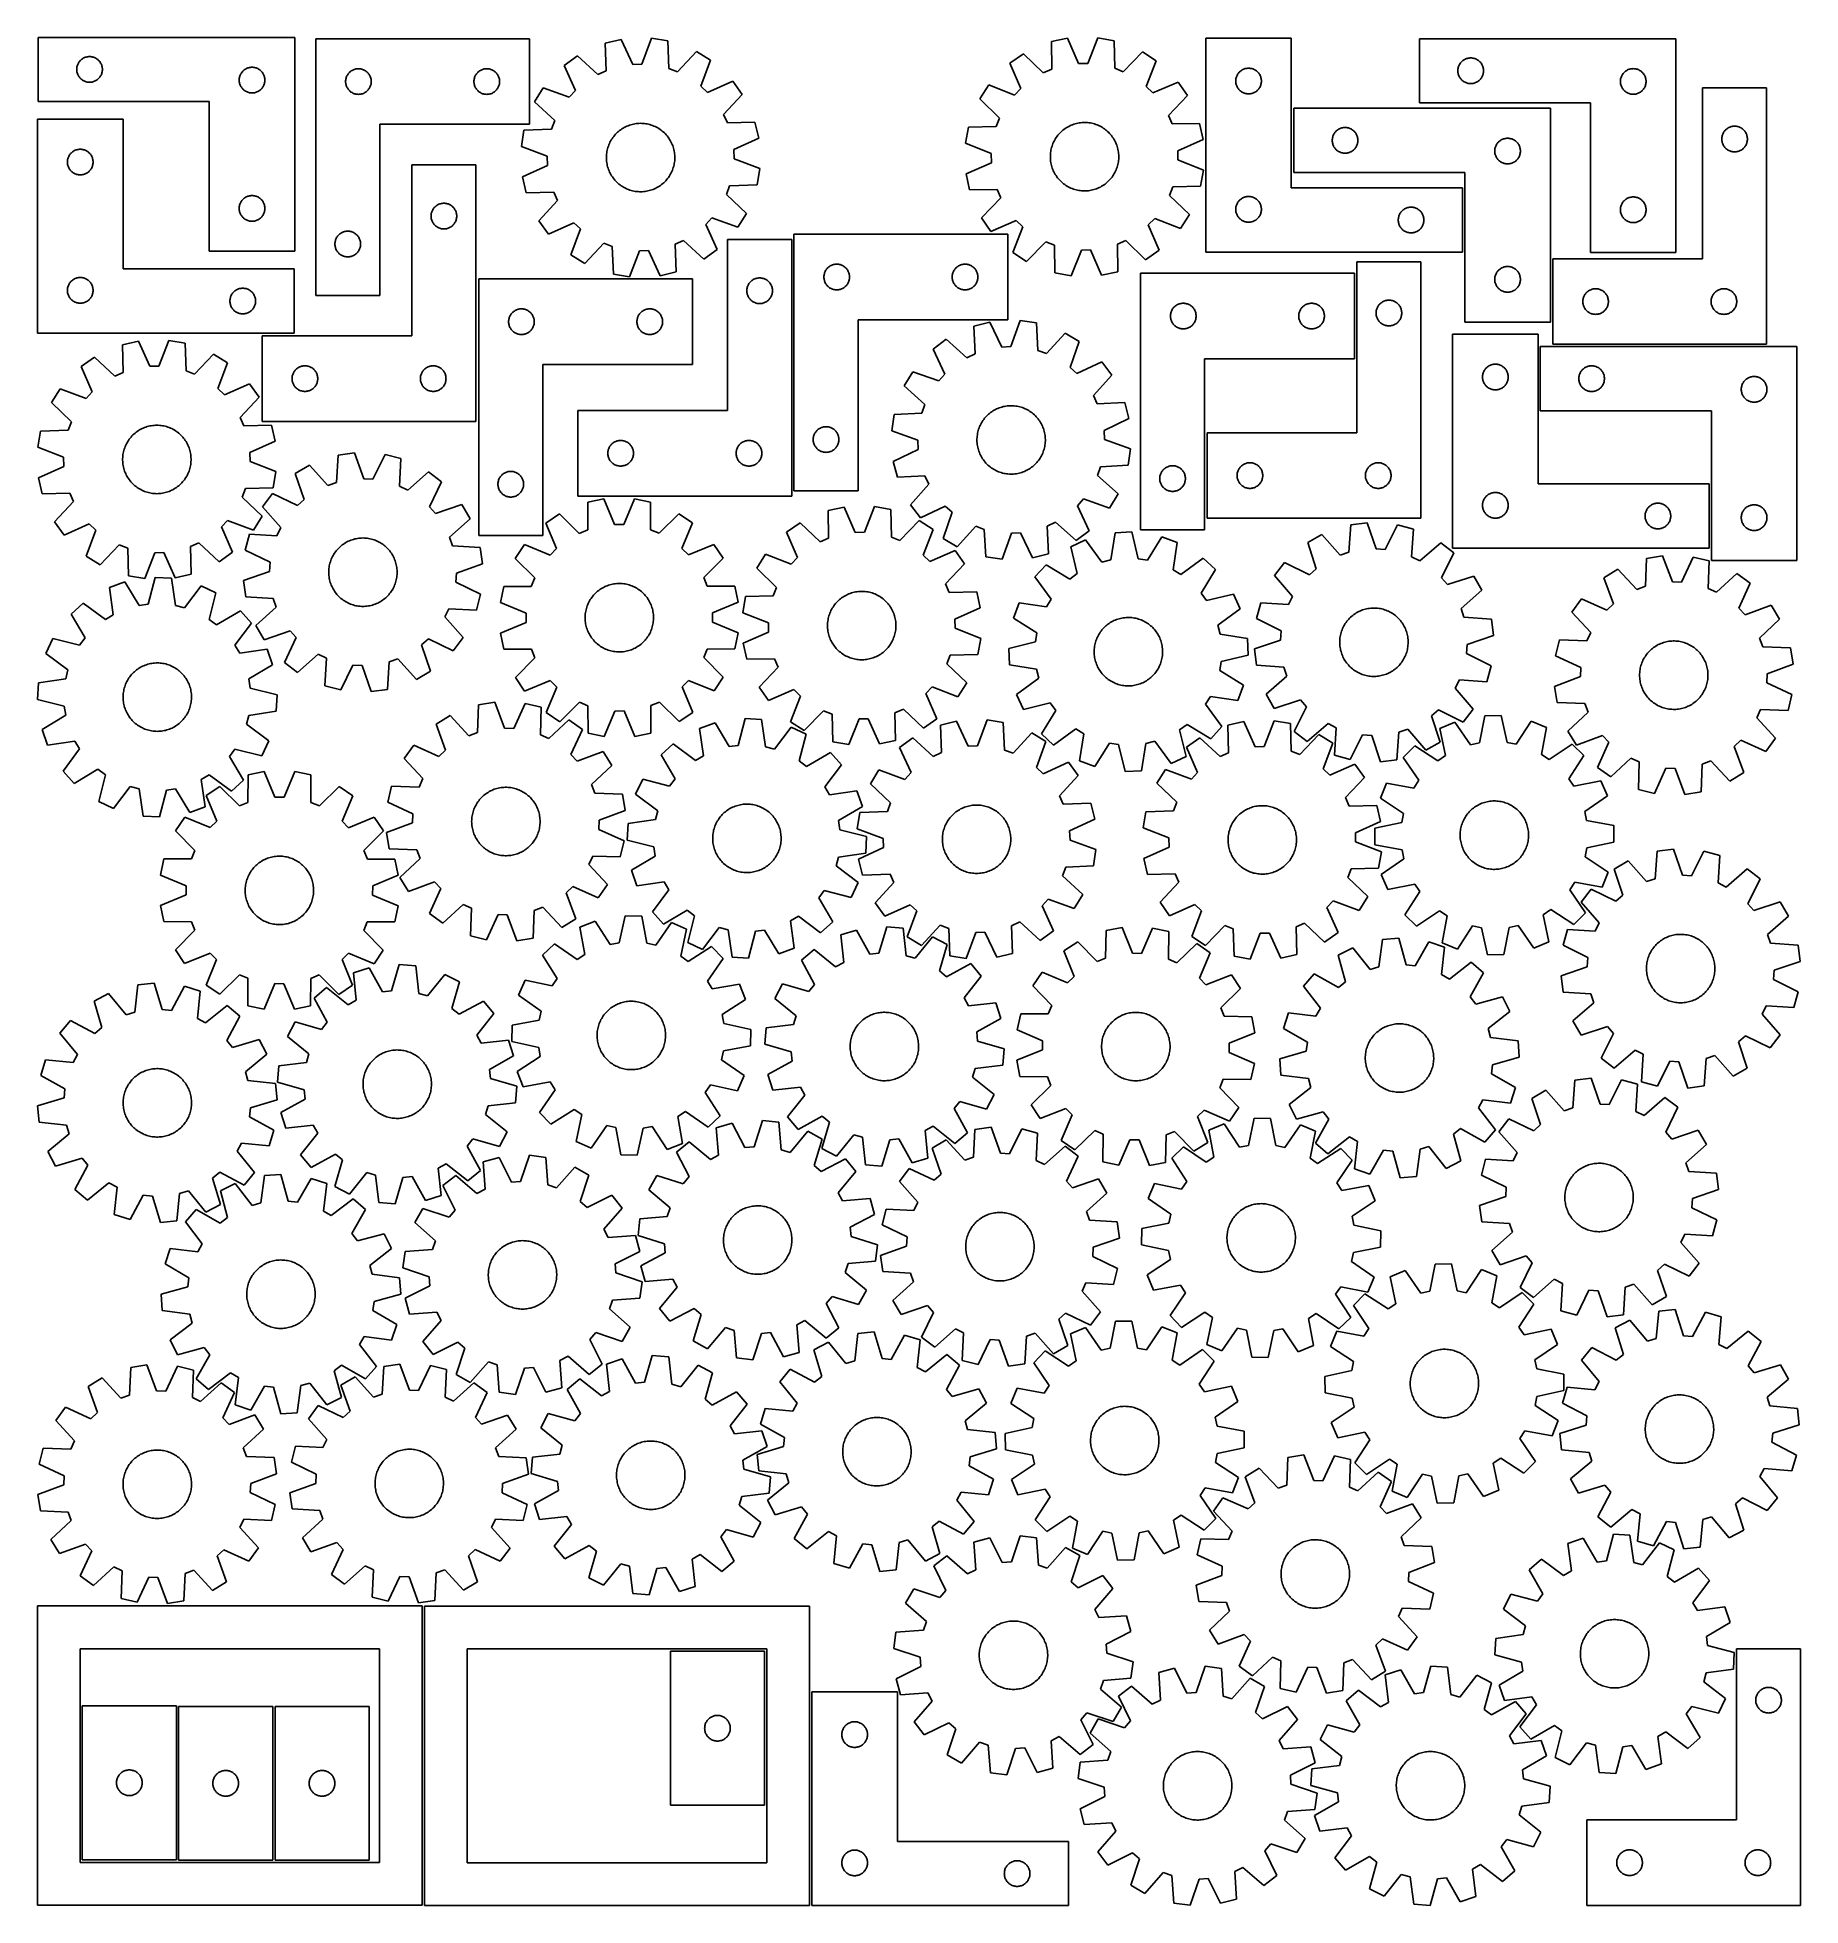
# Model space of a CAD drawing. Header units: millimetres. Extents: x 7 to 1243, y 7 to 1317.
import ezdxf

# ---------------------------------------------------------------- set-up
doc = ezdxf.new("R2010")
doc.units = ezdxf.units.MM
doc.layers.add('CUT', color=7, linetype='CONTINUOUS', true_color=0x000000)

msp = doc.modelspace()

# ---------------------------------------------------------------- linework, layer by layer
at = {"layer": 'CUT'}
for p, q in [((187.114467, 1317.157261), (7.114467, 1317.157261)), ((7.114467, 1317.157261), (7.114467, 1272.157261)), ((187.114467, 1167.157261), (187.114467, 1317.157261)), ((201.750206, 1316.181668), (201.750206, 1136.181668)), ((351.750206, 1316.181668), (201.750206, 1316.181668)), ((351.750206, 1256.181668), (351.750206, 1316.181668)), ((416.022451, 1315.73789), (404.795011, 1313.086464)), ((404.795011, 1313.086464), (405.417062, 1293.720115)), ((424.129899, 1298.139262), (416.022451, 1315.73789)), ((437.392143, 1316.498065), (430.555662, 1298.367843)), ((448.779602, 1314.651109), (437.392143, 1316.498065)), ((449.535204, 1295.289511), (448.779602, 1314.651109)), ((729.11887, 1316.584503), (717.839958, 1314.161366)), ((717.839958, 1314.161366), (718.069042, 1294.786383)), ((736.867669, 1298.825039), (729.11887, 1316.584503)), ((750.499586, 1316.911045), (743.296747, 1298.923229)), ((761.847237, 1314.833479), (750.499586, 1316.911045)), ((762.209941, 1295.460537), (761.847237, 1314.833479)), ((886.12918, 1316.505158), (826.12918, 1316.505158)), ((826.12918, 1316.505158), (826.12918, 1166.505158)), ((886.12918, 1211.505158), (886.12918, 1316.505158)), ((1155.960888, 1316.21317), (975.960888, 1316.21317)), ((975.960888, 1316.21317), (975.960888, 1271.21317)), ((1155.960888, 1166.21317), (1155.960888, 1316.21317)), ((34.421135, 1296.986633), (34.592096, 1297.550217)), ((34.592096, 1297.550217), (34.799552, 1298.101412)), ((34.799552, 1298.101412), (35.042613, 1298.63786)), ((35.042613, 1298.63786), (35.320239, 1299.157261)), ((35.320239, 1299.157261), (35.631241, 1299.657394)), ((35.631241, 1299.657394), (35.974287, 1300.136114)), ((35.974287, 1300.136114), (36.347909, 1300.591374)), ((36.347909, 1300.591374), (36.750506, 1301.021222)), ((36.750506, 1301.021222), (37.180355, 1301.42382)), ((37.180355, 1301.42382), (37.635615, 1301.797442)), ((37.635615, 1301.797442), (38.114335, 1302.140488)), ((38.114335, 1302.140488), (38.614467, 1302.45149)), ((38.614467, 1302.45149), (39.133869, 1302.729116)), ((39.133869, 1302.729116), (39.670317, 1302.972177)), ((39.670317, 1302.972177), (40.221512, 1303.179633)), ((40.221512, 1303.179633), (40.785096, 1303.350594)), ((40.785096, 1303.350594), (41.358655, 1303.484329)), ((41.358655, 1303.484329), (41.939732, 1303.580265)), ((41.939732, 1303.580265), (42.525839, 1303.637992)), ((42.525839, 1303.637992), (43.114467, 1303.657261)), ((43.114467, 1303.657261), (43.703096, 1303.637992)), ((43.703096, 1303.637992), (44.289203, 1303.580265)), ((44.289203, 1303.580265), (44.87028, 1303.484329)), ((44.87028, 1303.484329), (45.443839, 1303.350594)), ((45.443839, 1303.350594), (46.007423, 1303.179633)), ((46.007423, 1303.179633), (46.558618, 1302.972177)), ((46.558618, 1302.972177), (47.095066, 1302.729116)), ((47.095066, 1302.729116), (47.614467, 1302.45149)), ((47.614467, 1302.45149), (48.1146, 1302.140488)), ((48.1146, 1302.140488), (48.59332, 1301.797442)), ((48.59332, 1301.797442), (49.04858, 1301.42382)), ((49.04858, 1301.42382), (49.478428, 1301.021222)), ((49.478428, 1301.021222), (49.881026, 1300.591374)), ((49.881026, 1300.591374), (50.254647, 1300.136114)), ((50.254647, 1300.136114), (50.597694, 1299.657394)), ((50.597694, 1299.657394), (50.908696, 1299.157261)), ((50.908696, 1299.157261), (51.186322, 1298.63786)), ((51.186322, 1298.63786), (51.429383, 1298.101412)), ((51.429383, 1298.101412), (51.636839, 1297.550217)), ((51.636839, 1297.550217), (51.8078, 1296.986633)), ((385.342896, 1304.206326), (375.984751, 1297.460172)), ((399.567905, 1291.0499), (385.342896, 1304.206326)), ((430.555662, 1298.367843), (424.129899, 1298.139262)), ((468.813529, 1307.175592), (455.559309, 1293.041658)), ((478.62737, 1301.111435), (468.813529, 1307.175592)), ((471.916092, 1282.934494), (478.62737, 1301.111435)), ((698.211715, 1305.677634), (688.718653, 1299.122694)), ((688.718653, 1299.122694), (696.344784, 1281.310212)), ((712.166924, 1292.235366), (698.211715, 1305.677634)), ((743.296747, 1298.923229), (736.867669, 1298.825039)), ((781.725404, 1306.95312), (768.18721, 1293.090951)), ((791.414217, 1300.691141), (781.725404, 1306.95312)), ((784.335607, 1282.654076), (791.414217, 1300.691141)), ((1003.645972, 1297.157321), (1003.889033, 1297.693768)), ((1003.889033, 1297.693768), (1004.166659, 1298.21317)), ((1004.166659, 1298.21317), (1004.477661, 1298.713302)), ((1004.477661, 1298.713302), (1004.820708, 1299.192023)), ((1004.820708, 1299.192023), (1005.194329, 1299.647282)), ((1005.194329, 1299.647282), (1005.596927, 1300.077131)), ((1005.596927, 1300.077131), (1006.026775, 1300.479728)), ((1006.026775, 1300.479728), (1006.482035, 1300.85335)), ((1006.482035, 1300.85335), (1006.960756, 1301.196396)), ((1006.960756, 1301.196396), (1007.460888, 1301.507398)), ((1007.460888, 1301.507398), (1007.980289, 1301.785024)), ((1007.980289, 1301.785024), (1008.516737, 1302.028085)), ((1008.516737, 1302.028085), (1009.067933, 1302.235541)), ((1009.067933, 1302.235541), (1009.631516, 1302.406502)), ((1009.631516, 1302.406502), (1010.205075, 1302.540237)), ((1010.205075, 1302.540237), (1010.786152, 1302.636173)), ((1010.786152, 1302.636173), (1011.37226, 1302.6939)), ((1011.37226, 1302.6939), (1011.960888, 1302.71317)), ((1011.960888, 1302.71317), (1012.549516, 1302.6939)), ((1012.549516, 1302.6939), (1013.135623, 1302.636173)), ((1013.135623, 1302.636173), (1013.716701, 1302.540237)), ((1013.716701, 1302.540237), (1014.290259, 1302.406502)), ((1014.290259, 1302.406502), (1014.853843, 1302.235541)), ((1014.853843, 1302.235541), (1015.405039, 1302.028085)), ((1015.405039, 1302.028085), (1015.941486, 1301.785024)), ((1015.941486, 1301.785024), (1016.460888, 1301.507398)), ((1016.460888, 1301.507398), (1016.96102, 1301.196396)), ((1016.96102, 1301.196396), (1017.439741, 1300.85335)), ((1017.439741, 1300.85335), (1017.895, 1300.479728)), ((1017.895, 1300.479728), (1018.324849, 1300.077131)), ((1018.324849, 1300.077131), (1018.727446, 1299.647282)), ((1018.727446, 1299.647282), (1019.101068, 1299.192023)), ((1019.101068, 1299.192023), (1019.444114, 1298.713302)), ((1019.444114, 1298.713302), (1019.755116, 1298.21317)), ((1019.755116, 1298.21317), (1020.032742, 1297.693768)), ((1020.032742, 1297.693768), (1020.275803, 1297.157321)), ((34.114467, 1294.657261), (34.133737, 1295.24589)), ((34.133737, 1294.068633), (34.114467, 1294.657261)), ((34.133737, 1295.24589), (34.191464, 1295.831997)), ((34.191464, 1293.482526), (34.133737, 1294.068633)), ((34.191464, 1295.831997), (34.2874, 1296.413074)), ((34.2874, 1292.901449), (34.191464, 1293.482526)), ((34.2874, 1296.413074), (34.421135, 1296.986633)), ((34.421135, 1292.32789), (34.2874, 1292.901449)), ((34.592096, 1291.764306), (34.421135, 1292.32789)), ((34.799552, 1291.213111), (34.592096, 1291.764306)), ((35.042613, 1290.676663), (34.799552, 1291.213111)), ((35.320239, 1290.157261), (35.042613, 1290.676663)), ((35.631241, 1289.657129), (35.320239, 1290.157261)), ((35.974287, 1289.178409), (35.631241, 1289.657129)), ((36.347909, 1288.723149), (35.974287, 1289.178409)), ((36.750506, 1288.2933), (36.347909, 1288.723149)), ((37.180355, 1287.890703), (36.750506, 1288.2933)), ((37.635615, 1287.517081), (37.180355, 1287.890703)), ((38.114335, 1287.174035), (37.635615, 1287.517081)), ((38.614467, 1286.863033), (38.114335, 1287.174035)), ((39.133869, 1286.585407), (38.614467, 1286.863033)), ((39.670317, 1286.342346), (39.133869, 1286.585407)), ((40.221512, 1286.13489), (39.670317, 1286.342346)), ((40.785096, 1285.963929), (40.221512, 1286.13489)), ((41.358655, 1285.830194), (40.785096, 1285.963929)), ((41.939732, 1285.734258), (41.358655, 1285.830194)), ((42.525839, 1285.676531), (41.939732, 1285.734258)), ((43.114467, 1285.657261), (42.525839, 1285.676531)), ((43.703096, 1285.676531), (43.114467, 1285.657261)), ((44.289203, 1285.734258), (43.703096, 1285.676531)), ((44.87028, 1285.830194), (44.289203, 1285.734258)), ((45.443839, 1285.963929), (44.87028, 1285.830194)), ((46.007423, 1286.13489), (45.443839, 1285.963929)), ((46.558618, 1286.342346), (46.007423, 1286.13489)), ((47.095066, 1286.585407), (46.558618, 1286.342346)), ((47.614467, 1286.863033), (47.095066, 1286.585407)), ((48.1146, 1287.174035), (47.614467, 1286.863033)), ((48.59332, 1287.517081), (48.1146, 1287.174035)), ((49.04858, 1287.890703), (48.59332, 1287.517081)), ((49.478428, 1288.2933), (49.04858, 1287.890703)), ((49.881026, 1288.723149), (49.478428, 1288.2933)), ((50.254647, 1289.178409), (49.881026, 1288.723149)), ((50.597694, 1289.657129), (50.254647, 1289.178409)), ((50.908696, 1290.157261), (50.597694, 1289.657129)), ((51.186322, 1290.676663), (50.908696, 1290.157261)), ((51.429383, 1291.213111), (51.186322, 1290.676663)), ((51.636839, 1291.764306), (51.429383, 1291.213111)), ((51.8078, 1292.32789), (51.636839, 1291.764306)), ((51.8078, 1296.986633), (51.941535, 1296.413074)), ((51.941535, 1292.901449), (51.8078, 1292.32789)), ((51.941535, 1296.413074), (52.037471, 1295.831997)), ((52.037471, 1293.482526), (51.941535, 1292.901449)), ((52.037471, 1295.831997), (52.095198, 1295.24589)), ((52.095198, 1294.068633), (52.037471, 1293.482526)), ((52.095198, 1295.24589), (52.114467, 1294.657261)), ((52.114467, 1294.657261), (52.095198, 1294.068633)), ((148.114467, 1287.157261), (148.133737, 1287.74589)), ((148.133737, 1286.568633), (148.114467, 1287.157261)), ((148.133737, 1287.74589), (148.191464, 1288.331997)), ((148.191464, 1285.982526), (148.133737, 1286.568633)), ((148.191464, 1288.331997), (148.2874, 1288.913074)), ((148.2874, 1285.401449), (148.191464, 1285.982526)), ((148.2874, 1288.913074), (148.421135, 1289.486633)), ((148.421135, 1284.82789), (148.2874, 1285.401449)), ((148.421135, 1289.486633), (148.592096, 1290.050217)), ((148.592096, 1284.264306), (148.421135, 1284.82789)), ((148.592096, 1290.050217), (148.799552, 1290.601412)), ((148.799552, 1290.601412), (149.042613, 1291.13786)), ((149.042613, 1291.13786), (149.320239, 1291.657261)), ((149.320239, 1291.657261), (149.631241, 1292.157394)), ((149.631241, 1292.157394), (149.974287, 1292.636114)), ((149.974287, 1292.636114), (150.347909, 1293.091374)), ((150.347909, 1293.091374), (150.750506, 1293.521222)), ((150.750506, 1293.521222), (151.180355, 1293.92382)), ((151.180355, 1293.92382), (151.635615, 1294.297442)), ((151.635615, 1294.297442), (152.114335, 1294.640488)), ((152.114335, 1294.640488), (152.614467, 1294.95149)), ((152.614467, 1294.95149), (153.133869, 1295.229116)), ((153.133869, 1295.229116), (153.670317, 1295.472177)), ((153.670317, 1295.472177), (154.221512, 1295.679633)), ((154.221512, 1295.679633), (154.785096, 1295.850594)), ((154.785096, 1295.850594), (155.358655, 1295.984329)), ((155.358655, 1295.984329), (155.939732, 1296.080265)), ((155.939732, 1296.080265), (156.525839, 1296.137992)), ((156.525839, 1296.137992), (157.114467, 1296.157261)), ((157.114467, 1296.157261), (157.703096, 1296.137992)), ((157.703096, 1296.137992), (158.289203, 1296.080265)), ((158.289203, 1296.080265), (158.87028, 1295.984329)), ((158.87028, 1295.984329), (159.443839, 1295.850594)), ((159.443839, 1295.850594), (160.007423, 1295.679633)), ((160.007423, 1295.679633), (160.558618, 1295.472177)), ((160.558618, 1295.472177), (161.095066, 1295.229116)), ((161.095066, 1295.229116), (161.614467, 1294.95149)), ((161.614467, 1294.95149), (162.1146, 1294.640488)), ((162.1146, 1294.640488), (162.59332, 1294.297442)), ((162.59332, 1294.297442), (163.04858, 1293.92382)), ((163.04858, 1293.92382), (163.478428, 1293.521222)), ((163.478428, 1293.521222), (163.881026, 1293.091374)), ((163.881026, 1293.091374), (164.254647, 1292.636114)), ((164.254647, 1292.636114), (164.597694, 1292.157394)), ((164.597694, 1292.157394), (164.908696, 1291.657261)), ((164.908696, 1291.657261), (165.186322, 1291.13786)), ((165.186322, 1291.13786), (165.429383, 1290.601412)), ((165.429383, 1290.601412), (165.636839, 1290.050217)), ((165.636839, 1290.050217), (165.8078, 1289.486633)), ((165.8078, 1284.82789), (165.636839, 1284.264306)), ((165.8078, 1289.486633), (165.941535, 1288.913074)), ((165.941535, 1285.401449), (165.8078, 1284.82789)), ((165.941535, 1288.913074), (166.037471, 1288.331997)), ((166.037471, 1285.982526), (165.941535, 1285.401449)), ((166.037471, 1288.331997), (166.095198, 1287.74589)), ((166.095198, 1286.568633), (166.037471, 1285.982526)), ((166.095198, 1287.74589), (166.114467, 1287.157261)), ((166.114467, 1287.157261), (166.095198, 1286.568633)), ((222.750206, 1286.181668), (222.769476, 1286.770296)), ((222.769476, 1285.59304), (222.750206, 1286.181668)), ((222.769476, 1286.770296), (222.827203, 1287.356404)), ((222.827203, 1285.006932), (222.769476, 1285.59304)), ((222.827203, 1287.356404), (222.923139, 1287.937481)), ((222.923139, 1284.425855), (222.827203, 1285.006932)), ((222.923139, 1287.937481), (223.056874, 1288.511039)), ((223.056874, 1288.511039), (223.227835, 1289.074623)), ((223.227835, 1289.074623), (223.435291, 1289.625819)), ((223.435291, 1289.625819), (223.678352, 1290.162266)), ((223.678352, 1290.162266), (223.955978, 1290.681668)), ((223.955978, 1290.681668), (224.26698, 1291.1818)), ((224.26698, 1291.1818), (224.610026, 1291.660521)), ((224.610026, 1291.660521), (224.983648, 1292.11578)), ((224.983648, 1292.11578), (225.386245, 1292.545629)), ((225.386245, 1292.545629), (225.816094, 1292.948226)), ((225.816094, 1292.948226), (226.271354, 1293.321848)), ((226.271354, 1293.321848), (226.750074, 1293.664894)), ((226.750074, 1293.664894), (227.250206, 1293.975897)), ((227.250206, 1293.975897), (227.769608, 1294.253523)), ((227.769608, 1294.253523), (228.306056, 1294.496584)), ((228.306056, 1294.496584), (228.857251, 1294.704039)), ((228.857251, 1294.704039), (229.420835, 1294.875)), ((229.420835, 1294.875), (229.994394, 1295.008735)), ((229.994394, 1295.008735), (230.575471, 1295.104672)), ((230.575471, 1295.104672), (231.161578, 1295.162398)), ((231.161578, 1295.162398), (231.750206, 1295.181668)), ((231.750206, 1295.181668), (232.338835, 1295.162398)), ((232.338835, 1295.162398), (232.924942, 1295.104672)), ((232.924942, 1295.104672), (233.506019, 1295.008735)), ((233.506019, 1295.008735), (234.079578, 1294.875)), ((234.079578, 1294.875), (234.643162, 1294.704039)), ((234.643162, 1294.704039), (235.194357, 1294.496584)), ((235.194357, 1294.496584), (235.730805, 1294.253523)), ((235.730805, 1294.253523), (236.250206, 1293.975897)), ((236.250206, 1293.975897), (236.750339, 1293.664894)), ((236.750339, 1293.664894), (237.229059, 1293.321848)), ((237.229059, 1293.321848), (237.684319, 1292.948226)), ((237.684319, 1292.948226), (238.114167, 1292.545629)), ((238.114167, 1292.545629), (238.516765, 1292.11578)), ((238.516765, 1292.11578), (238.890387, 1291.660521)), ((238.890387, 1291.660521), (239.233433, 1291.1818)), ((239.233433, 1291.1818), (239.544435, 1290.681668)), ((239.544435, 1290.681668), (239.822061, 1290.162266)), ((239.822061, 1290.162266), (240.065122, 1289.625819)), ((240.065122, 1289.625819), (240.272578, 1289.074623)), ((240.272578, 1289.074623), (240.443539, 1288.511039)), ((240.443539, 1288.511039), (240.577274, 1287.937481)), ((240.577274, 1287.937481), (240.67321, 1287.356404)), ((240.67321, 1285.006932), (240.577274, 1284.425855)), ((240.67321, 1287.356404), (240.730937, 1286.770296)), ((240.730937, 1285.59304), (240.67321, 1285.006932)), ((240.730937, 1286.770296), (240.750206, 1286.181668)), ((240.750206, 1286.181668), (240.730937, 1285.59304)), ((312.750206, 1286.181668), (312.769476, 1286.770296)), ((312.769476, 1285.59304), (312.750206, 1286.181668)), ((312.769476, 1286.770296), (312.827203, 1287.356404)), ((312.827203, 1285.006932), (312.769476, 1285.59304)), ((312.827203, 1287.356404), (312.923139, 1287.937481)), ((312.923139, 1284.425855), (312.827203, 1285.006932)), ((312.923139, 1287.937481), (313.056874, 1288.511039)), ((313.056874, 1288.511039), (313.227835, 1289.074623)), ((313.227835, 1289.074623), (313.435291, 1289.625819)), ((313.435291, 1289.625819), (313.678352, 1290.162266)), ((313.678352, 1290.162266), (313.955978, 1290.681668)), ((313.955978, 1290.681668), (314.26698, 1291.1818)), ((314.26698, 1291.1818), (314.610026, 1291.660521)), ((314.610026, 1291.660521), (314.983648, 1292.11578)), ((314.983648, 1292.11578), (315.386245, 1292.545629)), ((315.386245, 1292.545629), (315.816094, 1292.948226)), ((315.816094, 1292.948226), (316.271354, 1293.321848)), ((316.271354, 1293.321848), (316.750074, 1293.664894)), ((316.750074, 1293.664894), (317.250206, 1293.975897)), ((317.250206, 1293.975897), (317.769608, 1294.253523)), ((317.769608, 1294.253523), (318.306056, 1294.496584)), ((318.306056, 1294.496584), (318.857251, 1294.704039)), ((318.857251, 1294.704039), (319.420835, 1294.875)), ((319.420835, 1294.875), (319.994394, 1295.008735)), ((319.994394, 1295.008735), (320.575471, 1295.104672)), ((320.575471, 1295.104672), (321.161578, 1295.162398)), ((321.161578, 1295.162398), (321.750206, 1295.181668)), ((321.750206, 1295.181668), (322.338835, 1295.162398)), ((322.338835, 1295.162398), (322.924942, 1295.104672)), ((322.924942, 1295.104672), (323.506019, 1295.008735)), ((323.506019, 1295.008735), (324.079578, 1294.875)), ((324.079578, 1294.875), (324.643162, 1294.704039)), ((324.643162, 1294.704039), (325.194357, 1294.496584)), ((325.194357, 1294.496584), (325.730805, 1294.253523)), ((325.730805, 1294.253523), (326.250206, 1293.975897)), ((326.250206, 1293.975897), (326.750339, 1293.664894)), ((326.750339, 1293.664894), (327.229059, 1293.321848)), ((327.229059, 1293.321848), (327.684319, 1292.948226)), ((327.684319, 1292.948226), (328.114167, 1292.545629)), ((328.114167, 1292.545629), (328.516765, 1292.11578)), ((328.516765, 1292.11578), (328.890387, 1291.660521)), ((328.890387, 1291.660521), (329.233433, 1291.1818)), ((329.233433, 1291.1818), (329.544435, 1290.681668)), ((329.544435, 1290.681668), (329.822061, 1290.162266)), ((329.822061, 1290.162266), (330.065122, 1289.625819)), ((330.065122, 1289.625819), (330.272578, 1289.074623)), ((330.272578, 1289.074623), (330.443539, 1288.511039)), ((330.443539, 1288.511039), (330.577274, 1287.937481)), ((330.577274, 1287.937481), (330.67321, 1287.356404)), ((330.67321, 1285.006932), (330.577274, 1284.425855)), ((330.67321, 1287.356404), (330.730937, 1286.770296)), ((330.730937, 1285.59304), (330.67321, 1285.006932)), ((330.730937, 1286.770296), (330.750206, 1286.181668)), ((330.750206, 1286.181668), (330.730937, 1285.59304)), ((375.984751, 1297.460172), (383.970633, 1279.806048)), ((405.417062, 1293.720115), (399.567905, 1291.0499)), ((455.559309, 1293.041658), (449.535204, 1295.289511)), ((494.275549, 1286.538305), (476.621424, 1278.552424)), ((501.021703, 1277.18016), (494.275549, 1286.538305)), ((718.069042, 1294.786383), (712.166924, 1292.235366)), ((768.18721, 1293.090951), (762.209941, 1295.460537)), ((806.763566, 1285.803593), (788.951083, 1278.177461)), ((813.318505, 1276.31053), (806.763566, 1285.803593)), ((847.12918, 1286.505158), (847.14845, 1287.093786)), ((847.14845, 1285.91653), (847.12918, 1286.505158)), ((847.14845, 1287.093786), (847.206176, 1287.679894)), ((847.206176, 1285.330423), (847.14845, 1285.91653)), ((847.206176, 1287.679894), (847.302112, 1288.260971)), ((847.302112, 1284.749345), (847.206176, 1285.330423)), ((847.302112, 1288.260971), (847.435848, 1288.83453)), ((847.435848, 1284.175787), (847.302112, 1284.749345)), ((847.435848, 1288.83453), (847.606809, 1289.398113)), ((847.606809, 1289.398113), (847.814264, 1289.949309)), ((847.814264, 1289.949309), (848.057325, 1290.485757)), ((848.057325, 1290.485757), (848.334951, 1291.005158)), ((848.334951, 1291.005158), (848.645953, 1291.50529)), ((848.645953, 1291.50529), (848.989, 1291.984011)), ((848.989, 1291.984011), (849.362622, 1292.439271)), ((849.362622, 1292.439271), (849.765219, 1292.869119)), ((849.765219, 1292.869119), (850.195068, 1293.271717)), ((850.195068, 1293.271717), (850.650327, 1293.645338)), ((850.650327, 1293.645338), (851.129048, 1293.988385)), ((851.129048, 1293.988385), (851.62918, 1294.299387)), ((851.62918, 1294.299387), (852.148582, 1294.577013)), ((852.148582, 1294.577013), (852.685029, 1294.820074)), ((852.685029, 1294.820074), (853.236225, 1295.027529)), ((853.236225, 1295.027529), (853.799809, 1295.198491)), ((853.799809, 1295.198491), (854.373367, 1295.332226)), ((854.373367, 1295.332226), (854.954444, 1295.428162)), ((854.954444, 1295.428162), (855.540552, 1295.485889)), ((855.540552, 1295.485889), (856.12918, 1295.505158)), ((856.12918, 1295.505158), (856.717808, 1295.485889)), ((856.717808, 1295.485889), (857.303916, 1295.428162)), ((857.303916, 1295.428162), (857.884993, 1295.332226)), ((857.884993, 1295.332226), (858.458551, 1295.198491)), ((858.458551, 1295.198491), (859.022135, 1295.027529)), ((859.022135, 1295.027529), (859.573331, 1294.820074)), ((859.573331, 1294.820074), (860.109778, 1294.577013)), ((860.109778, 1294.577013), (860.62918, 1294.299387)), ((860.62918, 1294.299387), (861.129312, 1293.988385)), ((861.129312, 1293.988385), (861.608033, 1293.645338)), ((861.608033, 1293.645338), (862.063292, 1293.271717)), ((862.063292, 1293.271717), (862.493141, 1292.869119)), ((862.493141, 1292.869119), (862.895738, 1292.439271)), ((862.895738, 1292.439271), (863.26936, 1291.984011)), ((863.26936, 1291.984011), (863.612406, 1291.50529)), ((863.612406, 1291.50529), (863.923409, 1291.005158)), ((863.923409, 1291.005158), (864.201035, 1290.485757)), ((864.201035, 1290.485757), (864.444096, 1289.949309)), ((864.444096, 1289.949309), (864.651551, 1289.398113)), ((864.651551, 1289.398113), (864.822512, 1288.83453)), ((864.822512, 1288.83453), (864.956247, 1288.260971)), ((864.956247, 1284.749345), (864.822512, 1284.175787)), ((864.956247, 1288.260971), (865.052184, 1287.679894)), ((865.052184, 1285.330423), (864.956247, 1284.749345)), ((865.052184, 1287.679894), (865.10991, 1287.093786)), ((865.10991, 1285.91653), (865.052184, 1285.330423)), ((865.10991, 1287.093786), (865.12918, 1286.505158)), ((865.12918, 1286.505158), (865.10991, 1285.91653)), ((1002.960888, 1293.71317), (1002.980157, 1294.301798)), ((1002.980157, 1293.124542), (1002.960888, 1293.71317)), ((1002.980157, 1294.301798), (1003.037884, 1294.887905)), ((1003.037884, 1292.538434), (1002.980157, 1293.124542)), ((1003.037884, 1294.887905), (1003.13382, 1295.468983)), ((1003.13382, 1291.957357), (1003.037884, 1292.538434)), ((1003.13382, 1295.468983), (1003.267555, 1296.042541)), ((1003.267555, 1291.383798), (1003.13382, 1291.957357)), ((1003.267555, 1296.042541), (1003.438517, 1296.606125)), ((1003.438517, 1290.820214), (1003.267555, 1291.383798)), ((1003.438517, 1296.606125), (1003.645972, 1297.157321)), ((1003.645972, 1290.269019), (1003.438517, 1290.820214)), ((1003.889033, 1289.732571), (1003.645972, 1290.269019)), ((1004.166659, 1289.21317), (1003.889033, 1289.732571)), ((1004.477661, 1288.713038), (1004.166659, 1289.21317)), ((1004.820708, 1288.234317), (1004.477661, 1288.713038)), ((1005.194329, 1287.779057), (1004.820708, 1288.234317)), ((1005.596927, 1287.349209), (1005.194329, 1287.779057)), ((1006.026775, 1286.946611), (1005.596927, 1287.349209)), ((1006.482035, 1286.57299), (1006.026775, 1286.946611)), ((1006.960756, 1286.229943), (1006.482035, 1286.57299)), ((1007.460888, 1285.918941), (1006.960756, 1286.229943)), ((1007.980289, 1285.641315), (1007.460888, 1285.918941)), ((1008.516737, 1285.398254), (1007.980289, 1285.641315)), ((1009.067933, 1285.190799), (1008.516737, 1285.398254)), ((1009.631516, 1285.019837), (1009.067933, 1285.190799)), ((1010.205075, 1284.886102), (1009.631516, 1285.019837)), ((1010.786152, 1284.790166), (1010.205075, 1284.886102)), ((1011.37226, 1284.732439), (1010.786152, 1284.790166)), ((1011.960888, 1284.71317), (1011.37226, 1284.732439)), ((1012.549516, 1284.732439), (1011.960888, 1284.71317)), ((1013.135623, 1284.790166), (1012.549516, 1284.732439)), ((1013.716701, 1284.886102), (1013.135623, 1284.790166)), ((1014.290259, 1285.019837), (1013.716701, 1284.886102)), ((1014.853843, 1285.190799), (1014.290259, 1285.019837)), ((1015.405039, 1285.398254), (1014.853843, 1285.190799)), ((1015.941486, 1285.641315), (1015.405039, 1285.398254)), ((1016.460888, 1285.918941), (1015.941486, 1285.641315)), ((1016.96102, 1286.229943), (1016.460888, 1285.918941)), ((1017.439741, 1286.57299), (1016.96102, 1286.229943)), ((1017.895, 1286.946611), (1017.439741, 1286.57299)), ((1018.324849, 1287.349209), (1017.895, 1286.946611)), ((1018.727446, 1287.779057), (1018.324849, 1287.349209)), ((1019.101068, 1288.234317), (1018.727446, 1287.779057)), ((1019.444114, 1288.713038), (1019.101068, 1288.234317)), ((1019.755116, 1289.21317), (1019.444114, 1288.713038)), ((1020.032742, 1289.732571), (1019.755116, 1289.21317)), ((1020.275803, 1290.269019), (1020.032742, 1289.732571)), ((1020.275803, 1297.157321), (1020.483259, 1296.606125)), ((1020.483259, 1290.820214), (1020.275803, 1290.269019)), ((1020.483259, 1296.606125), (1020.65422, 1296.042541)), ((1020.65422, 1291.383798), (1020.483259, 1290.820214)), ((1020.65422, 1296.042541), (1020.787955, 1295.468983)), ((1020.787955, 1291.957357), (1020.65422, 1291.383798)), ((1020.787955, 1295.468983), (1020.883891, 1294.887905)), ((1020.883891, 1292.538434), (1020.787955, 1291.957357)), ((1020.883891, 1294.887905), (1020.941618, 1294.301798)), ((1020.941618, 1293.124542), (1020.883891, 1292.538434)), ((1020.941618, 1294.301798), (1020.960888, 1293.71317)), ((1020.960888, 1293.71317), (1020.941618, 1293.124542)), ((1116.960888, 1286.21317), (1116.980157, 1286.801798)), ((1116.980157, 1285.624542), (1116.960888, 1286.21317)), ((1116.980157, 1286.801798), (1117.037884, 1287.387905)), ((1117.037884, 1285.038434), (1116.980157, 1285.624542)), ((1117.037884, 1287.387905), (1117.13382, 1287.968983)), ((1117.13382, 1284.457357), (1117.037884, 1285.038434)), ((1117.13382, 1287.968983), (1117.267555, 1288.542541)), ((1117.267555, 1283.883798), (1117.13382, 1284.457357)), ((1117.267555, 1288.542541), (1117.438517, 1289.106125)), ((1117.438517, 1289.106125), (1117.645972, 1289.657321)), ((1117.645972, 1289.657321), (1117.889033, 1290.193768)), ((1117.889033, 1290.193768), (1118.166659, 1290.71317)), ((1118.166659, 1290.71317), (1118.477661, 1291.213302)), ((1118.477661, 1291.213302), (1118.820708, 1291.692023)), ((1118.820708, 1291.692023), (1119.194329, 1292.147282)), ((1119.194329, 1292.147282), (1119.596927, 1292.577131)), ((1119.596927, 1292.577131), (1120.026775, 1292.979728)), ((1120.026775, 1292.979728), (1120.482035, 1293.35335)), ((1120.482035, 1293.35335), (1120.960756, 1293.696396)), ((1120.960756, 1293.696396), (1121.460888, 1294.007398)), ((1121.460888, 1294.007398), (1121.980289, 1294.285024)), ((1121.980289, 1294.285024), (1122.516737, 1294.528085)), ((1122.516737, 1294.528085), (1123.067933, 1294.735541)), ((1123.067933, 1294.735541), (1123.631516, 1294.906502)), ((1123.631516, 1294.906502), (1124.205075, 1295.040237)), ((1124.205075, 1295.040237), (1124.786152, 1295.136173)), ((1124.786152, 1295.136173), (1125.37226, 1295.1939)), ((1125.37226, 1295.1939), (1125.960888, 1295.21317)), ((1125.960888, 1295.21317), (1126.549516, 1295.1939)), ((1126.549516, 1295.1939), (1127.135623, 1295.136173)), ((1127.135623, 1295.136173), (1127.716701, 1295.040237)), ((1127.716701, 1295.040237), (1128.290259, 1294.906502)), ((1128.290259, 1294.906502), (1128.853843, 1294.735541)), ((1128.853843, 1294.735541), (1129.405039, 1294.528085)), ((1129.405039, 1294.528085), (1129.941486, 1294.285024)), ((1129.941486, 1294.285024), (1130.460888, 1294.007398)), ((1130.460888, 1294.007398), (1130.96102, 1293.696396)), ((1130.96102, 1293.696396), (1131.439741, 1293.35335)), ((1131.439741, 1293.35335), (1131.895, 1292.979728)), ((1131.895, 1292.979728), (1132.324849, 1292.577131)), ((1132.324849, 1292.577131), (1132.727446, 1292.147282)), ((1132.727446, 1292.147282), (1133.101068, 1291.692023)), ((1133.101068, 1291.692023), (1133.444114, 1291.213302)), ((1133.444114, 1291.213302), (1133.755116, 1290.71317)), ((1133.755116, 1290.71317), (1134.032742, 1290.193768)), ((1134.032742, 1290.193768), (1134.275803, 1289.657321)), ((1134.275803, 1289.657321), (1134.483259, 1289.106125)), ((1134.483259, 1289.106125), (1134.65422, 1288.542541)), ((1134.65422, 1288.542541), (1134.787955, 1287.968983)), ((1134.787955, 1284.457357), (1134.65422, 1283.883798)), ((1134.787955, 1287.968983), (1134.883891, 1287.387905)), ((1134.883891, 1285.038434), (1134.787955, 1284.457357)), ((1134.883891, 1287.387905), (1134.941618, 1286.801798)), ((1134.941618, 1285.624542), (1134.883891, 1285.038434)), ((1134.941618, 1286.801798), (1134.960888, 1286.21317)), ((1134.960888, 1286.21317), (1134.941618, 1285.624542)), ((7.114467, 1272.157261), (127.114467, 1272.157261)), ((127.114467, 1272.157261), (127.114467, 1167.157261)), ((148.799552, 1283.713111), (148.592096, 1284.264306)), ((149.042613, 1283.176663), (148.799552, 1283.713111)), ((149.320239, 1282.657261), (149.042613, 1283.176663)), ((149.631241, 1282.157129), (149.320239, 1282.657261)), ((149.974287, 1281.678409), (149.631241, 1282.157129)), ((150.347909, 1281.223149), (149.974287, 1281.678409)), ((150.750506, 1280.7933), (150.347909, 1281.223149)), ((151.180355, 1280.390703), (150.750506, 1280.7933)), ((151.635615, 1280.017081), (151.180355, 1280.390703)), ((152.114335, 1279.674035), (151.635615, 1280.017081)), ((152.614467, 1279.363033), (152.114335, 1279.674035)), ((153.133869, 1279.085407), (152.614467, 1279.363033)), ((153.670317, 1278.842346), (153.133869, 1279.085407)), ((154.221512, 1278.63489), (153.670317, 1278.842346)), ((154.785096, 1278.463929), (154.221512, 1278.63489)), ((155.358655, 1278.330194), (154.785096, 1278.463929)), ((155.939732, 1278.234258), (155.358655, 1278.330194)), ((156.525839, 1278.176531), (155.939732, 1278.234258)), ((157.114467, 1278.157261), (156.525839, 1278.176531)), ((157.703096, 1278.176531), (157.114467, 1278.157261)), ((158.289203, 1278.234258), (157.703096, 1278.176531)), ((158.87028, 1278.330194), (158.289203, 1278.234258)), ((159.443839, 1278.463929), (158.87028, 1278.330194)), ((160.007423, 1278.63489), (159.443839, 1278.463929)), ((160.558618, 1278.842346), (160.007423, 1278.63489)), ((161.095066, 1279.085407), (160.558618, 1278.842346)), ((161.614467, 1279.363033), (161.095066, 1279.085407)), ((162.1146, 1279.674035), (161.614467, 1279.363033)), ((162.59332, 1280.017081), (162.1146, 1279.674035)), ((163.04858, 1280.390703), (162.59332, 1280.017081)), ((163.478428, 1280.7933), (163.04858, 1280.390703)), ((163.881026, 1281.223149), (163.478428, 1280.7933)), ((164.254647, 1281.678409), (163.881026, 1281.223149)), ((164.597694, 1282.157129), (164.254647, 1281.678409)), ((164.908696, 1282.657261), (164.597694, 1282.157129)), ((165.186322, 1283.176663), (164.908696, 1282.657261)), ((165.429383, 1283.713111), (165.186322, 1283.176663)), ((165.636839, 1284.264306), (165.429383, 1283.713111)), ((223.056874, 1283.852297), (222.923139, 1284.425855)), ((223.227835, 1283.288713), (223.056874, 1283.852297)), ((223.435291, 1282.737517), (223.227835, 1283.288713)), ((223.678352, 1282.20107), (223.435291, 1282.737517)), ((223.955978, 1281.681668), (223.678352, 1282.20107)), ((224.26698, 1281.181536), (223.955978, 1281.681668)), ((224.610026, 1280.702815), (224.26698, 1281.181536)), ((224.983648, 1280.247556), (224.610026, 1280.702815)), ((225.386245, 1279.817707), (224.983648, 1280.247556)), ((225.816094, 1279.41511), (225.386245, 1279.817707)), ((226.271354, 1279.041488), (225.816094, 1279.41511)), ((226.750074, 1278.698441), (226.271354, 1279.041488)), ((227.250206, 1278.387439), (226.750074, 1278.698441)), ((227.769608, 1278.109813), (227.250206, 1278.387439)), ((228.306056, 1277.866752), (227.769608, 1278.109813)), ((228.857251, 1277.659297), (228.306056, 1277.866752)), ((229.420835, 1277.488335), (228.857251, 1277.659297)), ((229.994394, 1277.3546), (229.420835, 1277.488335)), ((230.575471, 1277.258664), (229.994394, 1277.3546)), ((231.161578, 1277.200938), (230.575471, 1277.258664)), ((231.750206, 1277.181668), (231.161578, 1277.200938)), ((232.338835, 1277.200938), (231.750206, 1277.181668)), ((232.924942, 1277.258664), (232.338835, 1277.200938)), ((233.506019, 1277.3546), (232.924942, 1277.258664)), ((234.079578, 1277.488335), (233.506019, 1277.3546)), ((234.643162, 1277.659297), (234.079578, 1277.488335)), ((235.194357, 1277.866752), (234.643162, 1277.659297)), ((235.730805, 1278.109813), (235.194357, 1277.866752)), ((236.250206, 1278.387439), (235.730805, 1278.109813)), ((236.750339, 1278.698441), (236.250206, 1278.387439)), ((237.229059, 1279.041488), (236.750339, 1278.698441)), ((237.684319, 1279.41511), (237.229059, 1279.041488)), ((238.114167, 1279.817707), (237.684319, 1279.41511)), ((238.516765, 1280.247556), (238.114167, 1279.817707)), ((238.890387, 1280.702815), (238.516765, 1280.247556)), ((239.233433, 1281.181536), (238.890387, 1280.702815)), ((239.544435, 1281.681668), (239.233433, 1281.181536)), ((239.822061, 1282.20107), (239.544435, 1281.681668)), ((240.065122, 1282.737517), (239.822061, 1282.20107)), ((240.272578, 1283.288713), (240.065122, 1282.737517)), ((240.443539, 1283.852297), (240.272578, 1283.288713)), ((240.577274, 1284.425855), (240.443539, 1283.852297)), ((313.056874, 1283.852297), (312.923139, 1284.425855)), ((313.227835, 1283.288713), (313.056874, 1283.852297)), ((313.435291, 1282.737517), (313.227835, 1283.288713)), ((313.678352, 1282.20107), (313.435291, 1282.737517)), ((313.955978, 1281.681668), (313.678352, 1282.20107)), ((314.26698, 1281.181536), (313.955978, 1281.681668)), ((314.610026, 1280.702815), (314.26698, 1281.181536)), ((314.983648, 1280.247556), (314.610026, 1280.702815)), ((315.386245, 1279.817707), (314.983648, 1280.247556)), ((315.816094, 1279.41511), (315.386245, 1279.817707)), ((316.271354, 1279.041488), (315.816094, 1279.41511)), ((316.750074, 1278.698441), (316.271354, 1279.041488)), ((317.250206, 1278.387439), (316.750074, 1278.698441)), ((317.769608, 1278.109813), (317.250206, 1278.387439)), ((318.306056, 1277.866752), (317.769608, 1278.109813)), ((318.857251, 1277.659297), (318.306056, 1277.866752)), ((319.420835, 1277.488335), (318.857251, 1277.659297)), ((319.994394, 1277.3546), (319.420835, 1277.488335)), ((320.575471, 1277.258664), (319.994394, 1277.3546)), ((321.161578, 1277.200938), (320.575471, 1277.258664)), ((321.750206, 1277.181668), (321.161578, 1277.200938)), ((322.338835, 1277.200938), (321.750206, 1277.181668)), ((322.924942, 1277.258664), (322.338835, 1277.200938)), ((323.506019, 1277.3546), (322.924942, 1277.258664)), ((324.079578, 1277.488335), (323.506019, 1277.3546)), ((324.643162, 1277.659297), (324.079578, 1277.488335)), ((325.194357, 1277.866752), (324.643162, 1277.659297)), ((325.730805, 1278.109813), (325.194357, 1277.866752)), ((326.250206, 1278.387439), (325.730805, 1278.109813)), ((326.750339, 1278.698441), (326.250206, 1278.387439)), ((327.229059, 1279.041488), (326.750339, 1278.698441)), ((327.684319, 1279.41511), (327.229059, 1279.041488)), ((328.114167, 1279.817707), (327.684319, 1279.41511)), ((328.516765, 1280.247556), (328.114167, 1279.817707)), ((328.890387, 1280.702815), (328.516765, 1280.247556)), ((329.233433, 1281.181536), (328.890387, 1280.702815)), ((329.544435, 1281.681668), (329.233433, 1281.181536)), ((329.822061, 1282.20107), (329.544435, 1281.681668)), ((330.065122, 1282.737517), (329.822061, 1282.20107)), ((330.272578, 1283.288713), (330.065122, 1282.737517)), ((330.443539, 1283.852297), (330.272578, 1283.288713)), ((330.577274, 1284.425855), (330.443539, 1283.852297)), ((361.411622, 1281.811993), (355.347465, 1271.998153)), ((355.347465, 1271.998153), (369.481398, 1258.743933)), ((379.588563, 1275.100715), (361.411622, 1281.811993)), ((383.970633, 1279.806048), (379.588563, 1275.100715)), ((476.621424, 1278.552424), (471.916092, 1282.934494)), ((487.865277, 1262.955152), (501.021703, 1277.18016)), ((673.831105, 1283.773345), (667.569125, 1274.084533)), ((667.569125, 1274.084533), (681.431294, 1260.546339)), ((691.86817, 1276.694736), (673.831105, 1283.773345)), ((696.344784, 1281.310212), (691.86817, 1276.694736)), ((788.951083, 1278.177461), (784.335607, 1282.654076)), ((799.876238, 1262.355321), (813.318505, 1276.31053)), ((847.606809, 1283.612203), (847.435848, 1284.175787)), ((847.814264, 1283.061007), (847.606809, 1283.612203)), ((848.057325, 1282.52456), (847.814264, 1283.061007)), ((848.334951, 1282.005158), (848.057325, 1282.52456)), ((848.645953, 1281.505026), (848.334951, 1282.005158)), ((848.989, 1281.026305), (848.645953, 1281.505026)), ((849.362622, 1280.571046), (848.989, 1281.026305)), ((849.765219, 1280.141197), (849.362622, 1280.571046)), ((850.195068, 1279.7386), (849.765219, 1280.141197)), ((850.650327, 1279.364978), (850.195068, 1279.7386)), ((851.129048, 1279.021932), (850.650327, 1279.364978)), ((851.62918, 1278.71093), (851.129048, 1279.021932)), ((852.148582, 1278.433304), (851.62918, 1278.71093)), ((852.685029, 1278.190243), (852.148582, 1278.433304)), ((853.236225, 1277.982787), (852.685029, 1278.190243)), ((853.799809, 1277.811826), (853.236225, 1277.982787)), ((854.373367, 1277.678091), (853.799809, 1277.811826)), ((854.954444, 1277.582155), (854.373367, 1277.678091)), ((855.540552, 1277.524428), (854.954444, 1277.582155)), ((856.12918, 1277.505158), (855.540552, 1277.524428)), ((856.717808, 1277.524428), (856.12918, 1277.505158)), ((857.303916, 1277.582155), (856.717808, 1277.524428)), ((857.884993, 1277.678091), (857.303916, 1277.582155)), ((858.458551, 1277.811826), (857.884993, 1277.678091)), ((859.022135, 1277.982787), (858.458551, 1277.811826)), ((859.573331, 1278.190243), (859.022135, 1277.982787)), ((860.109778, 1278.433304), (859.573331, 1278.190243)), ((860.62918, 1278.71093), (860.109778, 1278.433304)), ((861.129312, 1279.021932), (860.62918, 1278.71093)), ((861.608033, 1279.364978), (861.129312, 1279.021932)), ((862.063292, 1279.7386), (861.608033, 1279.364978)), ((862.493141, 1280.141197), (862.063292, 1279.7386)), ((862.895738, 1280.571046), (862.493141, 1280.141197)), ((863.26936, 1281.026305), (862.895738, 1280.571046)), ((863.612406, 1281.505026), (863.26936, 1281.026305)), ((863.923409, 1282.005158), (863.612406, 1281.505026)), ((864.201035, 1282.52456), (863.923409, 1282.005158)), ((864.444096, 1283.061007), (864.201035, 1282.52456)), ((864.651551, 1283.612203), (864.444096, 1283.061007)), ((864.822512, 1284.175787), (864.651551, 1283.612203)), ((1117.438517, 1283.320214), (1117.267555, 1283.883798)), ((1117.645972, 1282.769019), (1117.438517, 1283.320214)), ((1117.889033, 1282.232571), (1117.645972, 1282.769019)), ((1118.166659, 1281.71317), (1117.889033, 1282.232571)), ((1118.477661, 1281.213038), (1118.166659, 1281.71317)), ((1118.820708, 1280.734317), (1118.477661, 1281.213038)), ((1119.194329, 1280.279057), (1118.820708, 1280.734317)), ((1119.596927, 1279.849209), (1119.194329, 1280.279057)), ((1120.026775, 1279.446611), (1119.596927, 1279.849209)), ((1120.482035, 1279.07299), (1120.026775, 1279.446611)), ((1120.960756, 1278.729943), (1120.482035, 1279.07299)), ((1121.460888, 1278.418941), (1120.960756, 1278.729943)), ((1121.980289, 1278.141315), (1121.460888, 1278.418941)), ((1122.516737, 1277.898254), (1121.980289, 1278.141315)), ((1123.067933, 1277.690799), (1122.516737, 1277.898254)), ((1123.631516, 1277.519837), (1123.067933, 1277.690799)), ((1124.205075, 1277.386102), (1123.631516, 1277.519837)), ((1124.786152, 1277.290166), (1124.205075, 1277.386102)), ((1125.37226, 1277.232439), (1124.786152, 1277.290166)), ((1125.960888, 1277.21317), (1125.37226, 1277.232439)), ((1126.549516, 1277.232439), (1125.960888, 1277.21317)), ((1127.135623, 1277.290166), (1126.549516, 1277.232439)), ((1127.716701, 1277.386102), (1127.135623, 1277.290166)), ((1128.290259, 1277.519837), (1127.716701, 1277.386102)), ((1128.853843, 1277.690799), (1128.290259, 1277.519837)), ((1129.405039, 1277.898254), (1128.853843, 1277.690799)), ((1129.941486, 1278.141315), (1129.405039, 1277.898254)), ((1130.460888, 1278.418941), (1129.941486, 1278.141315)), ((1130.96102, 1278.729943), (1130.460888, 1278.418941)), ((1131.439741, 1279.07299), (1130.96102, 1278.729943)), ((1131.895, 1279.446611), (1131.439741, 1279.07299)), ((1132.324849, 1279.849209), (1131.895, 1279.446611)), ((1132.727446, 1280.279057), (1132.324849, 1279.849209)), ((1133.101068, 1280.734317), (1132.727446, 1280.279057)), ((1133.444114, 1281.213038), (1133.101068, 1280.734317)), ((1133.755116, 1281.71317), (1133.444114, 1281.213038)), ((1134.032742, 1282.232571), (1133.755116, 1281.71317)), ((1134.275803, 1282.769019), (1134.032742, 1282.232571)), ((1134.483259, 1283.320214), (1134.275803, 1282.769019)), ((1134.65422, 1283.883798), (1134.483259, 1283.320214)), ((1219.558157, 1281.841341), (1174.558157, 1281.841341)), ((1174.558157, 1281.841341), (1174.558157, 1161.841341)), ((1219.558157, 1101.841341), (1219.558157, 1281.841341)), ((66.594695, 1259.67215), (6.594695, 1259.67215)), ((6.594695, 1259.67215), (6.594695, 1109.67215)), ((66.594695, 1154.67215), (66.594695, 1259.67215)), ((369.481398, 1258.743933), (367.233546, 1252.719827)), ((490.535491, 1257.105994), (487.865277, 1262.955152)), ((681.431294, 1260.546339), (679.061708, 1254.569069)), ((802.427255, 1256.453203), (799.876238, 1262.355321)), ((1067.820919, 1267.395543), (887.820919, 1267.395543)), ((887.820919, 1267.395543), (887.820919, 1222.395543)), ((975.960888, 1271.21317), (1095.960888, 1271.21317)), ((1067.820919, 1117.395543), (1067.820919, 1267.395543)), ((1095.960888, 1271.21317), (1095.960888, 1166.21317)), ((246.750206, 1136.181668), (246.750206, 1256.181668)), ((246.750206, 1256.181668), (351.750206, 1256.181668)), ((347.871948, 1251.964225), (346.024991, 1240.576766)), ((367.233546, 1252.719827), (347.871948, 1251.964225)), ((408.6286, 1244.399075), (409.117024, 1245.247684)), ((409.117024, 1245.247684), (409.639655, 1246.075665)), ((409.639655, 1246.075665), (410.195623, 1246.881639)), ((410.195623, 1246.881639), (410.784003, 1247.664265)), ((410.784003, 1247.664265), (411.403816, 1248.422241)), ((411.403816, 1248.422241), (412.054029, 1249.154305)), ((412.054029, 1249.154305), (412.733561, 1249.859238)), ((412.733561, 1249.859238), (413.441281, 1250.535868)), ((413.441281, 1250.535868), (414.176011, 1251.183068)), ((414.176011, 1251.183068), (414.936528, 1251.79976)), ((414.936528, 1251.79976), (415.721566, 1252.384919)), ((415.721566, 1252.384919), (416.529818, 1252.93757)), ((416.529818, 1252.93757), (417.35994, 1253.456794)), ((417.35994, 1253.456794), (418.210549, 1253.941726)), ((418.210549, 1253.941726), (419.08023, 1254.391559)), ((419.08023, 1254.391559), (419.967535, 1254.805545)), ((419.967535, 1254.805545), (420.870988, 1255.182995)), ((420.870988, 1255.182995), (421.789084, 1255.52328)), ((421.789084, 1255.52328), (422.720297, 1255.825834)), ((422.720297, 1255.825834), (423.663075, 1256.090153)), ((423.663075, 1256.090153), (424.615849, 1256.315798)), ((424.615849, 1256.315798), (425.577035, 1256.502393)), ((425.577035, 1256.502393), (426.545031, 1256.649627)), ((426.545031, 1256.649627), (427.518228, 1256.757255)), ((427.518228, 1256.757255), (428.495004, 1256.825098)), ((428.495004, 1256.825098), (429.473735, 1256.853044)), ((429.473735, 1256.853044), (430.452792, 1256.841045)), ((430.452792, 1256.841045), (431.430544, 1256.789122)), ((431.430544, 1256.789122), (432.405364, 1256.697361)), ((432.405364, 1256.697361), (433.375631, 1256.565915)), ((433.375631, 1256.565915), (434.339728, 1256.395002)), ((434.339728, 1256.395002), (435.296052, 1256.184908)), ((435.296052, 1256.184908), (436.243011, 1255.935981)), ((436.243011, 1255.935981), (437.179028, 1255.648636)), ((437.179028, 1255.648636), (438.102546, 1255.323352)), ((438.102546, 1255.323352), (439.012027, 1254.960669)), ((439.012027, 1254.960669), (439.905958, 1254.561192)), ((439.905958, 1254.561192), (440.782852, 1254.125585)), ((440.782852, 1254.125585), (441.641247, 1253.654573)), ((441.641247, 1253.654573), (442.479717, 1253.14894)), ((442.479717, 1253.14894), (443.296864, 1252.609528)), ((443.296864, 1252.609528), (444.09133, 1252.037235)), ((444.09133, 1252.037235), (444.861791, 1251.433013)), ((444.861791, 1251.433013), (445.606966, 1250.797868)), ((445.606966, 1250.797868), (446.325614, 1250.132857)), ((446.325614, 1250.132857), (447.016539, 1249.439086)), ((447.016539, 1249.439086), (447.678592, 1248.717711)), ((447.678592, 1248.717711), (448.310669, 1247.969932)), ((448.310669, 1247.969932), (448.91172, 1247.196994)), ((448.91172, 1247.196994), (449.480743, 1246.400183)), ((449.480743, 1246.400183), (450.016792, 1245.580826)), ((450.016792, 1245.580826), (450.518975, 1244.740286)), ((509.90184, 1257.728046), (490.535491, 1257.105994)), ((494.954639, 1238.393158), (512.553267, 1246.500606)), ((512.553267, 1246.500606), (509.90184, 1257.728046)), ((659.688766, 1254.206365), (657.6112, 1242.858714)), ((679.061708, 1254.569069), (659.688766, 1254.206365)), ((719.752157, 1244.443261), (720.218687, 1245.304101)), ((720.218687, 1245.304101), (720.719941, 1246.145196)), ((720.719941, 1246.145196), (721.255085, 1246.965144)), ((721.255085, 1246.965144), (721.823228, 1247.762583)), ((721.823228, 1247.762583), (722.423425, 1248.536185)), ((722.423425, 1248.536185), (723.054676, 1249.284661)), ((723.054676, 1249.284661), (723.715931, 1250.006767)), ((723.715931, 1250.006767), (724.40609, 1250.7013)), ((724.40609, 1250.7013), (725.124003, 1251.367104)), ((725.124003, 1251.367104), (725.868476, 1252.003072)), ((725.868476, 1252.003072), (726.63827, 1252.608144)), ((726.63827, 1252.608144), (727.432103, 1253.181315)), ((727.432103, 1253.181315), (728.248655, 1253.721628)), ((728.248655, 1253.721628), (729.086565, 1254.228187)), ((729.086565, 1254.228187), (729.94444, 1254.700146)), ((729.94444, 1254.700146), (730.820852, 1255.136721)), ((730.820852, 1255.136721), (731.714341, 1255.537185)), ((731.714341, 1255.537185), (732.623422, 1255.900872)), ((732.623422, 1255.900872), (733.54658, 1256.227176)), ((733.54658, 1256.227176), (734.482279, 1256.515554)), ((734.482279, 1256.515554), (735.428962, 1256.765527)), ((735.428962, 1256.765527), (736.385053, 1256.976677)), ((736.385053, 1256.976677), (737.348962, 1257.148654)), ((737.348962, 1257.148654), (738.319082, 1257.281172)), ((738.319082, 1257.281172), (739.293801, 1257.374009)), ((739.293801, 1257.374009), (740.271495, 1257.427012)), ((740.271495, 1257.427012), (741.250538, 1257.440092)), ((741.250538, 1257.440092), (742.229299, 1257.413227)), ((742.229299, 1257.413227), (743.20615, 1257.346463)), ((743.20615, 1257.346463), (744.179464, 1257.239909)), ((744.179464, 1257.239909), (745.147623, 1257.093744)), ((745.147623, 1257.093744), (746.109014, 1256.908211)), ((746.109014, 1256.908211), (747.062037, 1256.683619)), ((747.062037, 1256.683619), (748.005106, 1256.420341)), ((748.005106, 1256.420341), (748.936652, 1256.118815)), ((748.936652, 1256.118815), (749.855124, 1255.779544)), ((749.855124, 1255.779544), (750.758993, 1255.403092)), ((750.758993, 1255.403092), (751.646755, 1254.990086)), ((751.646755, 1254.990086), (752.516932, 1254.541214)), ((752.516932, 1254.541214), (753.368076, 1254.057221)), ((753.368076, 1254.057221), (754.198771, 1253.538914)), ((754.198771, 1253.538914), (755.007633, 1252.987156)), ((755.007633, 1252.987156), (755.793316, 1252.402864)), ((755.793316, 1252.402864), (756.554514, 1251.787012)), ((756.554514, 1251.787012), (757.289958, 1251.140624)), ((757.289958, 1251.140624), (757.998424, 1250.464777)), ((757.998424, 1250.464777), (758.678735, 1249.760594)), ((758.678735, 1249.760594), (759.329756, 1249.029249)), ((759.329756, 1249.029249), (759.950406, 1248.271958)), ((759.950406, 1248.271958), (760.53965, 1247.489982)), ((760.53965, 1247.489982), (761.096507, 1246.684622)), ((761.096507, 1246.684622), (761.620052, 1245.857219)), ((761.620052, 1245.857219), (762.109413, 1245.00915)), ((821.802237, 1256.682288), (802.427255, 1256.453203)), ((806.465911, 1237.654576), (824.225374, 1245.403375)), ((824.225374, 1245.403375), (821.802237, 1256.682288)), ((914.820919, 1244.895543), (914.840189, 1245.484171)), ((914.840189, 1245.484171), (914.897915, 1246.070278)), ((914.897915, 1246.070278), (914.993851, 1246.651356)), ((914.993851, 1246.651356), (915.127586, 1247.224914)), ((915.127586, 1247.224914), (915.298548, 1247.788498)), ((915.298548, 1247.788498), (915.506003, 1248.339694)), ((915.506003, 1248.339694), (915.749064, 1248.876141)), ((915.749064, 1248.876141), (916.02669, 1249.395543)), ((916.02669, 1249.395543), (916.337692, 1249.895675)), ((916.337692, 1249.895675), (916.680739, 1250.374396)), ((916.680739, 1250.374396), (917.054361, 1250.829655)), ((917.054361, 1250.829655), (917.456958, 1251.259504)), ((917.456958, 1251.259504), (917.886806, 1251.662101)), ((917.886806, 1251.662101), (918.342066, 1252.035723)), ((918.342066, 1252.035723), (918.820787, 1252.378769)), ((918.820787, 1252.378769), (919.320919, 1252.689771)), ((919.320919, 1252.689771), (919.840321, 1252.967397)), ((919.840321, 1252.967397), (920.376768, 1253.210459)), ((920.376768, 1253.210459), (920.927964, 1253.417914)), ((920.927964, 1253.417914), (921.491547, 1253.588875)), ((921.491547, 1253.588875), (922.065106, 1253.72261)), ((922.065106, 1253.72261), (922.646183, 1253.818546)), ((922.646183, 1253.818546), (923.232291, 1253.876273)), ((923.232291, 1253.876273), (923.820919, 1253.895543)), ((923.820919, 1253.895543), (924.409547, 1253.876273)), ((924.409547, 1253.876273), (924.995655, 1253.818546)), ((924.995655, 1253.818546), (925.576732, 1253.72261)), ((925.576732, 1253.72261), (926.15029, 1253.588875)), ((926.15029, 1253.588875), (926.713874, 1253.417914)), ((926.713874, 1253.417914), (927.26507, 1253.210459)), ((927.26507, 1253.210459), (927.801517, 1252.967397)), ((927.801517, 1252.967397), (928.320919, 1252.689771)), ((928.320919, 1252.689771), (928.821051, 1252.378769)), ((928.821051, 1252.378769), (929.299772, 1252.035723)), ((929.299772, 1252.035723), (929.755031, 1251.662101)), ((929.755031, 1251.662101), (930.18488, 1251.259504)), ((930.18488, 1251.259504), (930.587477, 1250.829655)), ((930.587477, 1250.829655), (930.961099, 1250.374396)), ((930.961099, 1250.374396), (931.304145, 1249.895675)), ((931.304145, 1249.895675), (931.615147, 1249.395543)), ((931.615147, 1249.395543), (931.892774, 1248.876141)), ((931.892774, 1248.876141), (932.135835, 1248.339694)), ((932.135835, 1248.339694), (932.34329, 1247.788498)), ((932.34329, 1247.788498), (932.514251, 1247.224914)), ((932.514251, 1247.224914), (932.647986, 1246.651356)), ((932.647986, 1246.651356), (932.743923, 1246.070278)), ((932.743923, 1246.070278), (932.801649, 1245.484171)), ((932.801649, 1245.484171), (932.820919, 1244.895543)), ((1032.820787, 1244.878769), (1033.320919, 1245.189771)), ((1033.320919, 1245.189771), (1033.840321, 1245.467397)), ((1033.840321, 1245.467397), (1034.376768, 1245.710459)), ((1034.376768, 1245.710459), (1034.927964, 1245.917914)), ((1034.927964, 1245.917914), (1035.491547, 1246.088875)), ((1035.491547, 1246.088875), (1036.065106, 1246.22261)), ((1036.065106, 1246.22261), (1036.646183, 1246.318546)), ((1036.646183, 1246.318546), (1037.232291, 1246.376273)), ((1037.232291, 1246.376273), (1037.820919, 1246.395543)), ((1037.820919, 1246.395543), (1038.409547, 1246.376273)), ((1038.409547, 1246.376273), (1038.995655, 1246.318546)), ((1038.995655, 1246.318546), (1039.576732, 1246.22261)), ((1039.576732, 1246.22261), (1040.15029, 1246.088875)), ((1040.15029, 1246.088875), (1040.713874, 1245.917914)), ((1040.713874, 1245.917914), (1041.26507, 1245.710459)), ((1041.26507, 1245.710459), (1041.801517, 1245.467397)), ((1041.801517, 1245.467397), (1042.320919, 1245.189771)), ((1042.320919, 1245.189771), (1042.821051, 1244.878769)), ((1188.058157, 1245.841341), (1188.077427, 1246.429969)), ((1188.077427, 1245.252713), (1188.058157, 1245.841341)), ((1188.077427, 1246.429969), (1188.135154, 1247.016076)), ((1188.135154, 1244.666605), (1188.077427, 1245.252713)), ((1188.135154, 1247.016076), (1188.23109, 1247.597154)), ((1188.23109, 1247.597154), (1188.364825, 1248.170712)), ((1188.364825, 1248.170712), (1188.535786, 1248.734296)), ((1188.535786, 1248.734296), (1188.743241, 1249.285492)), ((1188.743241, 1249.285492), (1188.986303, 1249.821939)), ((1188.986303, 1249.821939), (1189.263929, 1250.341341)), ((1189.263929, 1250.341341), (1189.574931, 1250.841473)), ((1189.574931, 1250.841473), (1189.917977, 1251.320194)), ((1189.917977, 1251.320194), (1190.291599, 1251.775453)), ((1190.291599, 1251.775453), (1190.694196, 1252.205302)), ((1190.694196, 1252.205302), (1191.124045, 1252.607899)), ((1191.124045, 1252.607899), (1191.579304, 1252.981521)), ((1191.579304, 1252.981521), (1192.058025, 1253.324567)), ((1192.058025, 1253.324567), (1192.558157, 1253.635569)), ((1192.558157, 1253.635569), (1193.077559, 1253.913195)), ((1193.077559, 1253.913195), (1193.614006, 1254.156257)), ((1193.614006, 1254.156257), (1194.165202, 1254.363712)), ((1194.165202, 1254.363712), (1194.728786, 1254.534673)), ((1194.728786, 1254.534673), (1195.302344, 1254.668408)), ((1195.302344, 1254.668408), (1195.883422, 1254.764344)), ((1195.883422, 1254.764344), (1196.469529, 1254.822071)), ((1196.469529, 1254.822071), (1197.058157, 1254.841341)), ((1197.058157, 1254.841341), (1197.646785, 1254.822071)), ((1197.646785, 1254.822071), (1198.232893, 1254.764344)), ((1198.232893, 1254.764344), (1198.81397, 1254.668408)), ((1198.81397, 1254.668408), (1199.387529, 1254.534673)), ((1199.387529, 1254.534673), (1199.951112, 1254.363712)), ((1199.951112, 1254.363712), (1200.502308, 1254.156257)), ((1200.502308, 1254.156257), (1201.038755, 1253.913195)), ((1201.038755, 1253.913195), (1201.558157, 1253.635569)), ((1201.558157, 1253.635569), (1202.058289, 1253.324567)), ((1202.058289, 1253.324567), (1202.53701, 1252.981521)), ((1202.53701, 1252.981521), (1202.99227, 1252.607899)), ((1202.99227, 1252.607899), (1203.422118, 1252.205302)), ((1203.422118, 1252.205302), (1203.824716, 1251.775453)), ((1203.824716, 1251.775453), (1204.198337, 1251.320194)), ((1204.198337, 1251.320194), (1204.541384, 1250.841473)), ((1204.541384, 1250.841473), (1204.852386, 1250.341341)), ((1204.852386, 1250.341341), (1205.130012, 1249.821939)), ((1205.130012, 1249.821939), (1205.373073, 1249.285492)), ((1205.373073, 1249.285492), (1205.580528, 1248.734296)), ((1205.580528, 1248.734296), (1205.75149, 1248.170712)), ((1205.75149, 1248.170712), (1205.885225, 1247.597154)), ((1205.885225, 1247.597154), (1205.981161, 1247.016076)), ((1205.981161, 1247.016076), (1206.038888, 1246.429969)), ((1206.038888, 1245.252713), (1205.981161, 1244.666605)), ((1206.038888, 1246.429969), (1206.058157, 1245.841341)), ((1206.058157, 1245.841341), (1206.038888, 1245.252713)), ((27.901363, 1232.001522), (28.072324, 1232.565106)), ((28.072324, 1232.565106), (28.279779, 1233.116301)), ((28.279779, 1233.116301), (28.52284, 1233.652749)), ((28.52284, 1233.652749), (28.800466, 1234.17215)), ((28.800466, 1234.17215), (29.111469, 1234.672283)), ((29.111469, 1234.672283), (29.454515, 1235.151003)), ((29.454515, 1235.151003), (29.828137, 1235.606263)), ((29.828137, 1235.606263), (30.230734, 1236.036112)), ((30.230734, 1236.036112), (30.660583, 1236.438709)), ((30.660583, 1236.438709), (31.115842, 1236.812331)), ((31.115842, 1236.812331), (31.594563, 1237.155377)), ((31.594563, 1237.155377), (32.094695, 1237.466379)), ((32.094695, 1237.466379), (32.614097, 1237.744005)), ((32.614097, 1237.744005), (33.150544, 1237.987066)), ((33.150544, 1237.987066), (33.70174, 1238.194522)), ((33.70174, 1238.194522), (34.265324, 1238.365483)), ((34.265324, 1238.365483), (34.838882, 1238.499218)), ((34.838882, 1238.499218), (35.419959, 1238.595154)), ((35.419959, 1238.595154), (36.006067, 1238.652881)), ((36.006067, 1238.652881), (36.594695, 1238.67215)), ((36.594695, 1238.67215), (37.183323, 1238.652881)), ((37.183323, 1238.652881), (37.769431, 1238.595154)), ((37.769431, 1238.595154), (38.350508, 1238.499218)), ((38.350508, 1238.499218), (38.924067, 1238.365483)), ((38.924067, 1238.365483), (39.48765, 1238.194522)), ((39.48765, 1238.194522), (40.038846, 1237.987066)), ((40.038846, 1237.987066), (40.575293, 1237.744005)), ((40.575293, 1237.744005), (41.094695, 1237.466379)), ((41.094695, 1237.466379), (41.594827, 1237.155377)), ((41.594827, 1237.155377), (42.073548, 1236.812331)), ((42.073548, 1236.812331), (42.528807, 1236.438709)), ((42.528807, 1236.438709), (42.958656, 1236.036112)), ((42.958656, 1236.036112), (43.361253, 1235.606263)), ((43.361253, 1235.606263), (43.734875, 1235.151003)), ((43.734875, 1235.151003), (44.077922, 1234.672283)), ((44.077922, 1234.672283), (44.388924, 1234.17215)), ((44.388924, 1234.17215), (44.66655, 1233.652749)), ((44.66655, 1233.652749), (44.909611, 1233.116301)), ((44.909611, 1233.116301), (45.117066, 1232.565106)), ((45.117066, 1232.565106), (45.288028, 1232.001522)), ((346.024991, 1240.576766), (364.155213, 1233.740286)), ((364.155213, 1233.740286), (364.383794, 1227.314522)), ((405.671019, 1233.147948), (405.702986, 1234.126556)), ((405.678994, 1232.168851), (405.671019, 1233.147948)), ((405.726898, 1231.190893), (405.678994, 1232.168851)), ((405.702986, 1234.126556), (405.774843, 1235.103045)), ((405.774843, 1235.103045), (405.88647, 1236.075791)), ((405.88647, 1236.075791), (406.037681, 1237.043174)), ((406.037681, 1237.043174), (406.228224, 1238.003585)), ((406.228224, 1238.003585), (406.457783, 1238.955424)), ((406.457783, 1238.955424), (406.725974, 1239.897108)), ((406.725974, 1239.897108), (407.032353, 1240.827069)), ((407.032353, 1240.827069), (407.376408, 1241.74376)), ((407.376408, 1241.74376), (407.757567, 1242.645653)), ((407.757567, 1242.645653), (408.175196, 1243.53125)), ((408.175196, 1243.53125), (408.6286, 1244.399075)), ((450.518975, 1244.740286), (450.986455, 1243.879962)), ((450.986455, 1243.879962), (451.418455, 1243.001286)), ((451.418455, 1243.001286), (451.814255, 1242.10572)), ((451.814255, 1242.10572), (452.173197, 1241.194756)), ((452.173197, 1241.194756), (452.494683, 1240.269909)), ((452.494683, 1240.269909), (452.778179, 1239.332719)), ((452.778179, 1239.332719), (453.023212, 1238.384745)), ((453.023212, 1238.384745), (453.229374, 1237.427566)), ((453.229374, 1237.427566), (453.396323, 1236.462774)), ((453.396323, 1236.462774), (453.523781, 1235.491976)), ((453.523781, 1235.491976), (453.611535, 1234.516786)), ((453.611535, 1234.516786), (453.659439, 1233.538829)), ((453.667415, 1232.559732), (453.635447, 1231.581124)), ((453.659439, 1233.538829), (453.667415, 1232.559732)), ((495.18322, 1231.967394), (494.954639, 1238.393158)), ((657.6112, 1242.858714), (675.599016, 1235.655876)), ((675.599016, 1235.655876), (675.697206, 1229.226798)), ((717.0837, 1233.120078), (717.090594, 1234.099184)), ((717.116748, 1232.141506), (717.0837, 1233.120078)), ((717.090594, 1234.099184), (717.137418, 1235.077193)), ((717.189683, 1231.165097), (717.116748, 1232.141506)), ((717.137418, 1235.077193), (717.224095, 1236.052479)), ((717.224095, 1236.052479), (717.350481, 1237.023418)), ((717.350481, 1237.023418), (717.516364, 1237.988393)), ((717.516364, 1237.988393), (717.72147, 1238.9458)), ((717.72147, 1238.9458), (717.965456, 1239.894043)), ((717.965456, 1239.894043), (718.247916, 1240.831546)), ((718.247916, 1240.831546), (718.568381, 1241.756747)), ((718.568381, 1241.756747), (718.926317, 1242.668107)), ((718.926317, 1242.668107), (719.321128, 1243.564109)), ((719.321128, 1243.564109), (719.752157, 1244.443261)), ((762.109413, 1245.00915), (762.563775, 1244.141826)), ((762.563775, 1244.141826), (762.982382, 1243.256691)), ((762.982382, 1243.256691), (763.364537, 1242.355219)), ((763.364537, 1242.355219), (763.709604, 1241.438909)), ((763.709604, 1241.438909), (764.017009, 1240.509287)), ((764.017009, 1240.509287), (764.28624, 1239.5679)), ((764.28624, 1239.5679), (764.51685, 1238.616314)), ((764.51685, 1238.616314), (764.708453, 1237.656115)), ((764.708453, 1237.656115), (764.860732, 1236.688899)), ((764.860732, 1236.688899), (764.973433, 1235.716277)), ((764.973433, 1235.716277), (765.046369, 1234.739867)), ((765.072523, 1232.78219), (765.025698, 1231.80418)), ((765.046369, 1234.739867), (765.079417, 1233.761296)), ((765.079417, 1233.761296), (765.072523, 1232.78219)), ((806.5641, 1231.225498), (806.465911, 1237.654576)), ((914.840189, 1244.306915), (914.820919, 1244.895543)), ((914.897915, 1243.720807), (914.840189, 1244.306915)), ((914.993851, 1243.13973), (914.897915, 1243.720807)), ((915.127586, 1242.566171), (914.993851, 1243.13973)), ((915.298548, 1242.002588), (915.127586, 1242.566171)), ((915.506003, 1241.451392), (915.298548, 1242.002588)), ((915.749064, 1240.914945), (915.506003, 1241.451392)), ((916.02669, 1240.395543), (915.749064, 1240.914945)), ((916.337692, 1239.895411), (916.02669, 1240.395543)), ((916.680739, 1239.41669), (916.337692, 1239.895411)), ((917.054361, 1238.96143), (916.680739, 1239.41669)), ((917.456958, 1238.531582), (917.054361, 1238.96143)), ((917.886806, 1238.128984), (917.456958, 1238.531582)), ((918.342066, 1237.755363), (917.886806, 1238.128984)), ((918.820787, 1237.412316), (918.342066, 1237.755363)), ((919.320919, 1237.101314), (918.820787, 1237.412316)), ((919.840321, 1236.823688), (919.320919, 1237.101314)), ((920.376768, 1236.580627), (919.840321, 1236.823688)), ((920.927964, 1236.373172), (920.376768, 1236.580627)), ((921.491547, 1236.20221), (920.927964, 1236.373172)), ((922.065106, 1236.068475), (921.491547, 1236.20221)), ((922.646183, 1235.972539), (922.065106, 1236.068475)), ((923.232291, 1235.914812), (922.646183, 1235.972539)), ((923.820919, 1235.895543), (923.232291, 1235.914812)), ((924.409547, 1235.914812), (923.820919, 1235.895543)), ((924.995655, 1235.972539), (924.409547, 1235.914812)), ((925.576732, 1236.068475), (924.995655, 1235.972539)), ((926.15029, 1236.20221), (925.576732, 1236.068475)), ((926.713874, 1236.373172), (926.15029, 1236.20221)), ((927.26507, 1236.580627), (926.713874, 1236.373172)), ((927.801517, 1236.823688), (927.26507, 1236.580627)), ((928.320919, 1237.101314), (927.801517, 1236.823688)), ((928.821051, 1237.412316), (928.320919, 1237.101314)), ((929.299772, 1237.755363), (928.821051, 1237.412316)), ((929.755031, 1238.128984), (929.299772, 1237.755363)), ((930.18488, 1238.531582), (929.755031, 1238.128984)), ((930.587477, 1238.96143), (930.18488, 1238.531582)), ((930.961099, 1239.41669), (930.587477, 1238.96143)), ((931.304145, 1239.895411), (930.961099, 1239.41669)), ((931.615147, 1240.395543), (931.304145, 1239.895411)), ((931.892774, 1240.914945), (931.615147, 1240.395543)), ((932.135835, 1241.451392), (931.892774, 1240.914945)), ((932.34329, 1242.002588), (932.135835, 1241.451392)), ((932.514251, 1242.566171), (932.34329, 1242.002588)), ((932.647986, 1243.13973), (932.514251, 1242.566171)), ((932.743923, 1243.720807), (932.647986, 1243.13973)), ((932.801649, 1244.306915), (932.743923, 1243.720807)), ((932.820919, 1244.895543), (932.801649, 1244.306915)), ((1028.820919, 1237.395543), (1028.840189, 1237.984171)), ((1028.840189, 1236.806915), (1028.820919, 1237.395543)), ((1028.840189, 1237.984171), (1028.897915, 1238.570278)), ((1028.897915, 1236.220807), (1028.840189, 1236.806915)), ((1028.897915, 1238.570278), (1028.993851, 1239.151356)), ((1028.993851, 1235.63973), (1028.897915, 1236.220807)), ((1028.993851, 1239.151356), (1029.127586, 1239.724914)), ((1029.127586, 1235.066171), (1028.993851, 1235.63973)), ((1029.127586, 1239.724914), (1029.298548, 1240.288498)), ((1029.298548, 1234.502588), (1029.127586, 1235.066171)), ((1029.298548, 1240.288498), (1029.506003, 1240.839694)), ((1029.506003, 1233.951392), (1029.298548, 1234.502588)), ((1029.506003, 1240.839694), (1029.749064, 1241.376141)), ((1029.749064, 1233.414945), (1029.506003, 1233.951392)), ((1029.749064, 1241.376141), (1030.02669, 1241.895543)), ((1030.02669, 1232.895543), (1029.749064, 1233.414945)), ((1030.02669, 1241.895543), (1030.337692, 1242.395675)), ((1030.337692, 1232.395411), (1030.02669, 1232.895543)), ((1030.337692, 1242.395675), (1030.680739, 1242.874396)), ((1030.680739, 1231.91669), (1030.337692, 1232.395411)), ((1030.680739, 1242.874396), (1031.054361, 1243.329655)), ((1031.054361, 1243.329655), (1031.456958, 1243.759504)), ((1031.456958, 1243.759504), (1031.886806, 1244.162101)), ((1031.886806, 1244.162101), (1032.342066, 1244.535723)), ((1032.342066, 1244.535723), (1032.820787, 1244.878769)), ((1042.821051, 1244.878769), (1043.299772, 1244.535723)), ((1043.299772, 1244.535723), (1043.755031, 1244.162101)), ((1043.755031, 1244.162101), (1044.18488, 1243.759504)), ((1044.18488, 1243.759504), (1044.587477, 1243.329655)), ((1044.587477, 1243.329655), (1044.961099, 1242.874396)), ((1044.961099, 1242.874396), (1045.304145, 1242.395675)), ((1045.304145, 1232.395411), (1044.961099, 1231.91669)), ((1045.304145, 1242.395675), (1045.615147, 1241.895543)), ((1045.615147, 1232.895543), (1045.304145, 1232.395411)), ((1045.615147, 1241.895543), (1045.892774, 1241.376141)), ((1045.892774, 1233.414945), (1045.615147, 1232.895543)), ((1045.892774, 1241.376141), (1046.135835, 1240.839694)), ((1046.135835, 1233.951392), (1045.892774, 1233.414945)), ((1046.135835, 1240.839694), (1046.34329, 1240.288498)), ((1046.34329, 1234.502588), (1046.135835, 1233.951392)), ((1046.34329, 1240.288498), (1046.514251, 1239.724914)), ((1046.514251, 1235.066171), (1046.34329, 1234.502588)), ((1046.514251, 1239.724914), (1046.647986, 1239.151356)), ((1046.647986, 1235.63973), (1046.514251, 1235.066171)), ((1046.647986, 1239.151356), (1046.743923, 1238.570278)), ((1046.743923, 1236.220807), (1046.647986, 1235.63973)), ((1046.743923, 1238.570278), (1046.801649, 1237.984171)), ((1046.801649, 1236.806915), (1046.743923, 1236.220807)), ((1046.801649, 1237.984171), (1046.820919, 1237.395543)), ((1046.820919, 1237.395543), (1046.801649, 1236.806915)), ((1188.23109, 1244.085528), (1188.135154, 1244.666605)), ((1188.364825, 1243.511969), (1188.23109, 1244.085528)), ((1188.535786, 1242.948386), (1188.364825, 1243.511969)), ((1188.743241, 1242.39719), (1188.535786, 1242.948386)), ((1188.986303, 1241.860743), (1188.743241, 1242.39719)), ((1189.263929, 1241.341341), (1188.986303, 1241.860743)), ((1189.574931, 1240.841209), (1189.263929, 1241.341341)), ((1189.917977, 1240.362488), (1189.574931, 1240.841209)), ((1190.291599, 1239.907228), (1189.917977, 1240.362488)), ((1190.694196, 1239.47738), (1190.291599, 1239.907228)), ((1191.124045, 1239.074782), (1190.694196, 1239.47738)), ((1191.579304, 1238.701161), (1191.124045, 1239.074782)), ((1192.058025, 1238.358114), (1191.579304, 1238.701161)), ((1192.558157, 1238.047112), (1192.058025, 1238.358114)), ((1193.077559, 1237.769486), (1192.558157, 1238.047112)), ((1193.614006, 1237.526425), (1193.077559, 1237.769486)), ((1194.165202, 1237.31897), (1193.614006, 1237.526425)), ((1194.728786, 1237.148008), (1194.165202, 1237.31897)), ((1195.302344, 1237.014273), (1194.728786, 1237.148008)), ((1195.883422, 1236.918337), (1195.302344, 1237.014273)), ((1196.469529, 1236.86061), (1195.883422, 1236.918337)), ((1197.058157, 1236.841341), (1196.469529, 1236.86061)), ((1197.646785, 1236.86061), (1197.058157, 1236.841341)), ((1198.232893, 1236.918337), (1197.646785, 1236.86061)), ((1198.81397, 1237.014273), (1198.232893, 1236.918337)), ((1199.387529, 1237.148008), (1198.81397, 1237.014273)), ((1199.951112, 1237.31897), (1199.387529, 1237.148008)), ((1200.502308, 1237.526425), (1199.951112, 1237.31897)), ((1201.038755, 1237.769486), (1200.502308, 1237.526425)), ((1201.558157, 1238.047112), (1201.038755, 1237.769486)), ((1202.058289, 1238.358114), (1201.558157, 1238.047112)), ((1202.53701, 1238.701161), (1202.058289, 1238.358114)), ((1202.99227, 1239.074782), (1202.53701, 1238.701161)), ((1203.422118, 1239.47738), (1202.99227, 1239.074782)), ((1203.824716, 1239.907228), (1203.422118, 1239.47738)), ((1204.198337, 1240.362488), (1203.824716, 1239.907228)), ((1204.541384, 1240.841209), (1204.198337, 1240.362488)), ((1204.852386, 1241.341341), (1204.541384, 1240.841209)), ((1205.130012, 1241.860743), (1204.852386, 1241.341341)), ((1205.373073, 1242.39719), (1205.130012, 1241.860743)), ((1205.580528, 1242.948386), (1205.373073, 1242.39719)), ((1205.75149, 1243.511969), (1205.580528, 1242.948386)), ((1205.885225, 1244.085528), (1205.75149, 1243.511969)), ((1205.981161, 1244.666605), (1205.885225, 1244.085528)), ((27.594695, 1229.67215), (27.613965, 1230.260779)), ((27.613965, 1229.083522), (27.594695, 1229.67215)), ((27.613965, 1230.260779), (27.671691, 1230.846886)), ((27.671691, 1228.497415), (27.613965, 1229.083522)), ((27.671691, 1230.846886), (27.767628, 1231.427963)), ((27.767628, 1227.916338), (27.671691, 1228.497415)), ((27.767628, 1231.427963), (27.901363, 1232.001522)), ((27.901363, 1227.342779), (27.767628, 1227.916338)), ((28.072324, 1226.779195), (27.901363, 1227.342779)), ((28.279779, 1226.228), (28.072324, 1226.779195)), ((28.52284, 1225.691552), (28.279779, 1226.228)), ((28.800466, 1225.17215), (28.52284, 1225.691552)), ((29.111469, 1224.672018), (28.800466, 1225.17215)), ((29.454515, 1224.193298), (29.111469, 1224.672018)), ((29.828137, 1223.738038), (29.454515, 1224.193298)), ((30.230734, 1223.308189), (29.828137, 1223.738038)), ((30.660583, 1222.905592), (30.230734, 1223.308189)), ((31.115842, 1222.53197), (30.660583, 1222.905592)), ((31.594563, 1222.188924), (31.115842, 1222.53197)), ((32.094695, 1221.877922), (31.594563, 1222.188924)), ((32.614097, 1221.600296), (32.094695, 1221.877922)), ((33.150544, 1221.357235), (32.614097, 1221.600296)), ((33.70174, 1221.149779), (33.150544, 1221.357235)), ((34.265324, 1220.978818), (33.70174, 1221.149779)), ((34.838882, 1220.845083), (34.265324, 1220.978818)), ((35.419959, 1220.749147), (34.838882, 1220.845083)), ((36.006067, 1220.69142), (35.419959, 1220.749147)), ((36.594695, 1220.67215), (36.006067, 1220.69142)), ((37.183323, 1220.69142), (36.594695, 1220.67215)), ((37.769431, 1220.749147), (37.183323, 1220.69142)), ((38.350508, 1220.845083), (37.769431, 1220.749147)), ((38.924067, 1220.978818), (38.350508, 1220.845083)), ((39.48765, 1221.149779), (38.924067, 1220.978818)), ((40.038846, 1221.357235), (39.48765, 1221.149779)), ((40.575293, 1221.600296), (40.038846, 1221.357235)), ((41.094695, 1221.877922), (40.575293, 1221.600296)), ((41.594827, 1222.188924), (41.094695, 1221.877922)), ((42.073548, 1222.53197), (41.594827, 1222.188924)), ((42.528807, 1222.905592), (42.073548, 1222.53197)), ((42.958656, 1223.308189), (42.528807, 1222.905592)), ((43.361253, 1223.738038), (42.958656, 1223.308189)), ((43.734875, 1224.193298), (43.361253, 1223.738038)), ((44.077922, 1224.672018), (43.734875, 1224.193298)), ((44.388924, 1225.17215), (44.077922, 1224.672018)), ((44.66655, 1225.691552), (44.388924, 1225.17215)), ((44.909611, 1226.228), (44.66655, 1225.691552)), ((45.117066, 1226.779195), (44.909611, 1226.228)), ((45.288028, 1227.342779), (45.117066, 1226.779195)), ((45.288028, 1232.001522), (45.421763, 1231.427963)), ((45.421763, 1227.916338), (45.288028, 1227.342779)), ((45.421763, 1231.427963), (45.517699, 1230.846886)), ((45.517699, 1228.497415), (45.421763, 1227.916338)), ((45.517699, 1230.846886), (45.575425, 1230.260779)), ((45.575425, 1229.083522), (45.517699, 1228.497415)), ((45.575425, 1230.260779), (45.594695, 1229.67215)), ((45.594695, 1229.67215), (45.575425, 1229.083522)), ((314.17935, 1227.769563), (269.17935, 1227.769563)), ((269.17935, 1227.769563), (269.17935, 1107.769563)), ((314.17935, 1047.769563), (314.17935, 1227.769563)), ((364.383794, 1227.314522), (346.785166, 1219.207074)), ((346.785166, 1219.207074), (349.436593, 1207.979634)), ((405.814652, 1230.215704), (405.726898, 1231.190893)), ((405.94211, 1229.244906), (405.814652, 1230.215704)), ((406.109059, 1228.280114), (405.94211, 1229.244906)), ((406.315222, 1227.322934), (406.109059, 1228.280114)), ((406.560255, 1226.374961), (406.315222, 1227.322934)), ((406.84375, 1225.437771), (406.560255, 1226.374961)), ((407.165237, 1224.512924), (406.84375, 1225.437771)), ((407.524179, 1223.60196), (407.165237, 1224.512924)), ((407.919979, 1222.706394), (407.524179, 1223.60196)), ((408.351979, 1221.827718), (407.919979, 1222.706394)), ((408.819459, 1220.967394), (408.351979, 1221.827718)), ((409.321641, 1220.126854), (408.819459, 1220.967394)), ((409.85769, 1219.307497), (409.321641, 1220.126854)), ((410.426714, 1218.510686), (409.85769, 1219.307497)), ((449.698779, 1219.632015), (449.14281, 1218.826041)), ((450.22141, 1220.459996), (449.698779, 1219.632015)), ((450.709833, 1221.308605), (450.22141, 1220.459996)), ((451.163237, 1222.17643), (450.709833, 1221.308605)), ((451.580866, 1223.062026), (451.163237, 1222.17643)), ((451.962026, 1223.96392), (451.580866, 1223.062026)), ((452.306081, 1224.880611), (451.962026, 1223.96392)), ((452.612459, 1225.810572), (452.306081, 1224.880611)), ((452.880651, 1226.752256), (452.612459, 1225.810572)), ((453.110209, 1227.704095), (452.880651, 1226.752256)), ((453.300752, 1228.664505), (453.110209, 1227.704095)), ((453.451963, 1229.631889), (453.300752, 1228.664505)), ((453.56359, 1230.604635), (453.451963, 1229.631889)), ((453.635447, 1231.581124), (453.56359, 1230.604635)), ((513.313442, 1225.130914), (495.18322, 1231.967394)), ((511.466485, 1213.743455), (513.313442, 1225.130914)), ((675.697206, 1229.226798), (657.937742, 1221.477999)), ((657.937742, 1221.477999), (660.360879, 1210.199086)), ((717.302384, 1230.192475), (717.189683, 1231.165097)), ((717.454663, 1229.225259), (717.302384, 1230.192475)), ((717.646267, 1228.265059), (717.454663, 1229.225259)), ((717.876876, 1227.313474), (717.646267, 1228.265059)), ((718.146108, 1226.372087), (717.876876, 1227.313474)), ((718.453513, 1225.442465), (718.146108, 1226.372087)), ((718.79858, 1224.526155), (718.453513, 1225.442465)), ((719.180735, 1223.624683), (718.79858, 1224.526155)), ((719.599342, 1222.739548), (719.180735, 1223.624683)), ((720.053704, 1221.872224), (719.599342, 1222.739548)), ((720.543064, 1221.024155), (720.053704, 1221.872224)), ((721.066609, 1220.196752), (720.543064, 1221.024155)), ((721.623467, 1219.391392), (721.066609, 1220.196752)), ((722.212711, 1218.609416), (721.623467, 1219.391392)), ((760.339889, 1219.118791), (759.739692, 1218.345189)), ((760.908032, 1219.916229), (760.339889, 1219.118791)), ((761.443176, 1220.736178), (760.908032, 1219.916229)), ((761.94443, 1221.577273), (761.443176, 1220.736178)), ((762.410959, 1222.438112), (761.94443, 1221.577273)), ((762.841988, 1223.317265), (762.410959, 1222.438112)), ((763.2368, 1224.213267), (762.841988, 1223.317265)), ((763.594735, 1225.124627), (763.2368, 1224.213267)), ((763.9152, 1226.049828), (763.594735, 1225.124627)), ((764.197661, 1226.987331), (763.9152, 1226.049828)), ((764.441647, 1227.935574), (764.197661, 1226.987331)), ((764.646752, 1228.892981), (764.441647, 1227.935574)), ((764.812636, 1229.857956), (764.646752, 1228.892981)), ((764.939021, 1230.828895), (764.812636, 1229.857956)), ((765.025698, 1231.80418), (764.939021, 1230.828895)), ((824.551917, 1224.02266), (806.5641, 1231.225498)), ((822.47435, 1212.675009), (824.551917, 1224.02266)), ((887.820919, 1222.395543), (1007.820919, 1222.395543)), ((1007.820919, 1222.395543), (1007.820919, 1117.395543)), ((1031.054361, 1231.46143), (1030.680739, 1231.91669)), ((1031.456958, 1231.031582), (1031.054361, 1231.46143)), ((1031.886806, 1230.628984), (1031.456958, 1231.031582)), ((1032.342066, 1230.255363), (1031.886806, 1230.628984)), ((1032.820787, 1229.912316), (1032.342066, 1230.255363)), ((1033.320919, 1229.601314), (1032.820787, 1229.912316)), ((1033.840321, 1229.323688), (1033.320919, 1229.601314)), ((1034.376768, 1229.080627), (1033.840321, 1229.323688)), ((1034.927964, 1228.873172), (1034.376768, 1229.080627)), ((1035.491547, 1228.70221), (1034.927964, 1228.873172)), ((1036.065106, 1228.568475), (1035.491547, 1228.70221)), ((1036.646183, 1228.472539), (1036.065106, 1228.568475)), ((1037.232291, 1228.414812), (1036.646183, 1228.472539)), ((1037.820919, 1228.395543), (1037.232291, 1228.414812)), ((1038.409547, 1228.414812), (1037.820919, 1228.395543)), ((1038.995655, 1228.472539), (1038.409547, 1228.414812)), ((1039.576732, 1228.568475), (1038.995655, 1228.472539)), ((1040.15029, 1228.70221), (1039.576732, 1228.568475)), ((1040.713874, 1228.873172), (1040.15029, 1228.70221)), ((1041.26507, 1229.080627), (1040.713874, 1228.873172)), ((1041.801517, 1229.323688), (1041.26507, 1229.080627)), ((1042.320919, 1229.601314), (1041.801517, 1229.323688)), ((1042.821051, 1229.912316), (1042.320919, 1229.601314)), ((1043.299772, 1230.255363), (1042.821051, 1229.912316)), ((1043.755031, 1230.628984), (1043.299772, 1230.255363)), ((1044.18488, 1231.031582), (1043.755031, 1230.628984)), ((1044.587477, 1231.46143), (1044.18488, 1231.031582)), ((1044.961099, 1231.91669), (1044.587477, 1231.46143)), ((154.221512, 1205.679633), (154.785096, 1205.850594)), ((154.785096, 1205.850594), (155.358655, 1205.984329)), ((155.358655, 1205.984329), (155.939732, 1206.080265)), ((155.939732, 1206.080265), (156.525839, 1206.137992)), ((156.525839, 1206.137992), (157.114467, 1206.157261)), ((157.114467, 1206.157261), (157.703096, 1206.137992)), ((157.703096, 1206.137992), (158.289203, 1206.080265)), ((158.289203, 1206.080265), (158.87028, 1205.984329)), ((158.87028, 1205.984329), (159.443839, 1205.850594)), ((159.443839, 1205.850594), (160.007423, 1205.679633)), ((349.436593, 1207.979634), (368.802942, 1208.601685)), ((368.802942, 1208.601685), (371.473157, 1202.752528)), ((411.027764, 1217.737748), (410.426714, 1218.510686)), ((411.659842, 1216.989969), (411.027764, 1217.737748)), ((412.321894, 1216.268594), (411.659842, 1216.989969)), ((413.012819, 1215.574823), (412.321894, 1216.268594)), ((413.731467, 1214.909812), (413.012819, 1215.574823)), ((414.476642, 1214.274667), (413.731467, 1214.909812)), ((415.247104, 1213.670445), (414.476642, 1214.274667)), ((416.041569, 1213.098151), (415.247104, 1213.670445)), ((416.858717, 1212.55874), (416.041569, 1213.098151)), ((417.697186, 1212.053107), (416.858717, 1212.55874)), ((418.555582, 1211.582095), (417.697186, 1212.053107)), ((419.432475, 1211.146488), (418.555582, 1211.582095)), ((420.326406, 1210.747011), (419.432475, 1211.146488)), ((421.235888, 1210.384328), (420.326406, 1210.747011)), ((422.159405, 1210.059044), (421.235888, 1210.384328)), ((423.095423, 1209.771699), (422.159405, 1210.059044)), ((424.042381, 1209.522772), (423.095423, 1209.771699)), ((424.998705, 1209.312678), (424.042381, 1209.522772)), ((425.962803, 1209.141765), (424.998705, 1209.312678)), ((426.933069, 1209.010319), (425.962803, 1209.141765)), ((427.90789, 1208.918558), (426.933069, 1209.010319)), ((428.885642, 1208.866635), (427.90789, 1208.918558)), ((429.864698, 1208.854636), (428.885642, 1208.866635)), ((430.843429, 1208.882582), (429.864698, 1208.854636)), ((431.820205, 1208.950425), (430.843429, 1208.882582)), ((432.793402, 1209.058053), (431.820205, 1208.950425)), ((433.761398, 1209.205287), (432.793402, 1209.058053)), ((434.722584, 1209.391882), (433.761398, 1209.205287)), ((435.675359, 1209.617527), (434.722584, 1209.391882)), ((436.618137, 1209.881846), (435.675359, 1209.617527)), ((437.549349, 1210.1844), (436.618137, 1209.881846)), ((438.467446, 1210.524685), (437.549349, 1210.1844)), ((439.370898, 1210.902134), (438.467446, 1210.524685)), ((440.258204, 1211.316121), (439.370898, 1210.902134)), ((441.127885, 1211.765954), (440.258204, 1211.316121)), ((441.978494, 1212.250886), (441.127885, 1211.765954)), ((442.808615, 1212.77011), (441.978494, 1212.250886)), ((443.616868, 1213.322761), (442.808615, 1212.77011)), ((444.401905, 1213.90792), (443.616868, 1213.322761)), ((445.162422, 1214.524612), (444.401905, 1213.90792)), ((445.897152, 1215.171812), (445.162422, 1214.524612)), ((446.604872, 1215.848441), (445.897152, 1215.171812)), ((447.284404, 1216.553375), (446.604872, 1215.848441)), ((447.934618, 1217.285439), (447.284404, 1216.553375)), ((448.55443, 1218.043415), (447.934618, 1217.285439)), ((449.14281, 1218.826041), (448.55443, 1218.043415)), ((489.857035, 1206.963747), (492.104887, 1212.987853)), ((503.990968, 1193.709527), (489.857035, 1206.963747)), ((492.104887, 1212.987853), (511.466485, 1213.743455)), ((660.360879, 1210.199086), (679.735862, 1210.428171)), ((679.735862, 1210.428171), (682.286879, 1204.526052)), ((722.83336, 1217.852125), (722.212711, 1218.609416)), ((723.484382, 1217.120779), (722.83336, 1217.852125)), ((724.164692, 1216.416597), (723.484382, 1217.120779)), ((724.873159, 1215.740749), (724.164692, 1216.416597)), ((725.608603, 1215.094362), (724.873159, 1215.740749)), ((726.3698, 1214.478509), (725.608603, 1215.094362)), ((727.155484, 1213.894218), (726.3698, 1214.478509)), ((727.964346, 1213.34246), (727.155484, 1213.894218)), ((728.79504, 1212.824153), (727.964346, 1213.34246)), ((729.646184, 1212.34016), (728.79504, 1212.824153)), ((730.516362, 1211.891287), (729.646184, 1212.34016)), ((731.404123, 1211.478281), (730.516362, 1211.891287)), ((732.307992, 1211.10183), (731.404123, 1211.478281)), ((733.226464, 1210.762559), (732.307992, 1211.10183)), ((734.15801, 1210.461033), (733.226464, 1210.762559)), ((735.101079, 1210.197755), (734.15801, 1210.461033)), ((736.054103, 1209.973163), (735.101079, 1210.197755)), ((737.015494, 1209.78763), (736.054103, 1209.973163)), ((737.983652, 1209.641465), (737.015494, 1209.78763)), ((738.956967, 1209.534911), (737.983652, 1209.641465)), ((739.933818, 1209.468147), (738.956967, 1209.534911)), ((740.912579, 1209.441282), (739.933818, 1209.468147)), ((741.891621, 1209.454362), (740.912579, 1209.441282)), ((742.869316, 1209.507364), (741.891621, 1209.454362)), ((743.844034, 1209.600202), (742.869316, 1209.507364)), ((744.814155, 1209.732719), (743.844034, 1209.600202)), ((745.778063, 1209.904697), (744.814155, 1209.732719)), ((746.734154, 1210.115847), (745.778063, 1209.904697)), ((747.680838, 1210.365819), (746.734154, 1210.115847)), ((748.616537, 1210.654198), (747.680838, 1210.365819)), ((749.539695, 1210.980502), (748.616537, 1210.654198)), ((750.448775, 1211.344188), (749.539695, 1210.980502)), ((751.342265, 1211.744653), (750.448775, 1211.344188)), ((752.218676, 1212.181228), (751.342265, 1211.744653)), ((753.076551, 1212.653187), (752.218676, 1212.181228)), ((753.914462, 1213.159745), (753.076551, 1212.653187)), ((754.731013, 1213.700059), (753.914462, 1213.159745)), ((755.524846, 1214.273229), (754.731013, 1213.700059)), ((756.29464, 1214.878302), (755.524846, 1214.273229)), ((757.039113, 1215.51427), (756.29464, 1214.878302)), ((757.757027, 1216.180074), (757.039113, 1215.51427)), ((758.447185, 1216.874607), (757.757027, 1216.180074)), ((759.108441, 1217.596713), (758.447185, 1216.874607)), ((759.739692, 1218.345189), (759.108441, 1217.596713)), ((800.731823, 1206.335035), (803.101409, 1212.312305)), ((814.593991, 1192.796841), (800.731823, 1206.335035)), ((803.101409, 1212.312305), (822.47435, 1212.675009)), ((1006.12918, 1211.505158), (886.12918, 1211.505158)), ((1006.12918, 1166.505158), (1006.12918, 1211.505158)), ((148.114467, 1197.157261), (148.133737, 1197.74589)), ((148.133737, 1196.568633), (148.114467, 1197.157261)), ((148.133737, 1197.74589), (148.191464, 1198.331997)), ((148.191464, 1195.982526), (148.133737, 1196.568633)), ((148.191464, 1198.331997), (148.2874, 1198.913074)), ((148.2874, 1195.401449), (148.191464, 1195.982526)), ((148.2874, 1198.913074), (148.421135, 1199.486633)), ((148.421135, 1194.82789), (148.2874, 1195.401449)), ((148.421135, 1199.486633), (148.592096, 1200.050217)), ((148.592096, 1194.264306), (148.421135, 1194.82789)), ((148.592096, 1200.050217), (148.799552, 1200.601412)), ((148.799552, 1193.713111), (148.592096, 1194.264306)), ((148.799552, 1200.601412), (149.042613, 1201.13786)), ((149.042613, 1193.176663), (148.799552, 1193.713111)), ((149.042613, 1201.13786), (149.320239, 1201.657261)), ((149.320239, 1192.657261), (149.042613, 1193.176663)), ((149.320239, 1201.657261), (149.631241, 1202.157394)), ((149.631241, 1202.157394), (149.974287, 1202.636114)), ((149.974287, 1202.636114), (150.347909, 1203.091374)), ((150.347909, 1203.091374), (150.750506, 1203.521222)), ((150.750506, 1203.521222), (151.180355, 1203.92382)), ((151.180355, 1203.92382), (151.635615, 1204.297442)), ((151.635615, 1204.297442), (152.114335, 1204.640488)), ((152.114335, 1204.640488), (152.614467, 1204.95149)), ((152.614467, 1204.95149), (153.133869, 1205.229116)), ((153.133869, 1205.229116), (153.670317, 1205.472177)), ((153.670317, 1205.472177), (154.221512, 1205.679633)), ((160.007423, 1205.679633), (160.558618, 1205.472177)), ((160.558618, 1205.472177), (161.095066, 1205.229116)), ((161.095066, 1205.229116), (161.614467, 1204.95149)), ((161.614467, 1204.95149), (162.1146, 1204.640488)), ((162.1146, 1204.640488), (162.59332, 1204.297442)), ((162.59332, 1204.297442), (163.04858, 1203.92382)), ((163.04858, 1203.92382), (163.478428, 1203.521222)), ((163.478428, 1203.521222), (163.881026, 1203.091374)), ((163.881026, 1203.091374), (164.254647, 1202.636114)), ((164.254647, 1202.636114), (164.597694, 1202.157394)), ((164.597694, 1202.157394), (164.908696, 1201.657261)), ((164.908696, 1201.657261), (165.186322, 1201.13786)), ((165.186322, 1193.176663), (164.908696, 1192.657261)), ((165.186322, 1201.13786), (165.429383, 1200.601412)), ((165.429383, 1193.713111), (165.186322, 1193.176663)), ((165.429383, 1200.601412), (165.636839, 1200.050217)), ((165.636839, 1194.264306), (165.429383, 1193.713111)), ((165.636839, 1200.050217), (165.8078, 1199.486633)), ((165.8078, 1194.82789), (165.636839, 1194.264306)), ((165.8078, 1199.486633), (165.941535, 1198.913074)), ((165.941535, 1195.401449), (165.8078, 1194.82789)), ((165.941535, 1198.913074), (166.037471, 1198.331997)), ((166.037471, 1195.982526), (165.941535, 1195.401449)), ((166.037471, 1198.331997), (166.095198, 1197.74589)), ((166.095198, 1196.568633), (166.037471, 1195.982526)), ((166.095198, 1197.74589), (166.114467, 1197.157261)), ((166.114467, 1197.157261), (166.095198, 1196.568633)), ((282.69862, 1192.358192), (282.756346, 1192.944299)), ((282.756346, 1192.944299), (282.852283, 1193.525376)), ((282.852283, 1193.525376), (282.986018, 1194.098935)), ((282.986018, 1194.098935), (283.156979, 1194.662519)), ((283.156979, 1194.662519), (283.364434, 1195.213714)), ((283.364434, 1195.213714), (283.607496, 1195.750162)), ((283.607496, 1195.750162), (283.885122, 1196.269563)), ((283.885122, 1196.269563), (284.196124, 1196.769695)), ((284.196124, 1196.769695), (284.53917, 1197.248416)), ((284.53917, 1197.248416), (284.912792, 1197.703676)), ((284.912792, 1197.703676), (285.315389, 1198.133524)), ((285.315389, 1198.133524), (285.745238, 1198.536122)), ((285.745238, 1198.536122), (286.200497, 1198.909743)), ((286.200497, 1198.909743), (286.679218, 1199.25279)), ((286.679218, 1199.25279), (287.17935, 1199.563792)), ((287.17935, 1199.563792), (287.698752, 1199.841418)), ((287.698752, 1199.841418), (288.235199, 1200.084479)), ((288.235199, 1200.084479), (288.786395, 1200.291935)), ((288.786395, 1200.291935), (289.349979, 1200.462896)), ((289.349979, 1200.462896), (289.923537, 1200.596631)), ((289.923537, 1200.596631), (290.504614, 1200.692567)), ((290.504614, 1200.692567), (291.090722, 1200.750294)), ((291.090722, 1200.750294), (291.67935, 1200.769563)), ((291.67935, 1200.769563), (292.267978, 1200.750294)), ((292.267978, 1200.750294), (292.854086, 1200.692567)), ((292.854086, 1200.692567), (293.435163, 1200.596631)), ((293.435163, 1200.596631), (294.008722, 1200.462896)), ((294.008722, 1200.462896), (294.572305, 1200.291935)), ((294.572305, 1200.291935), (295.123501, 1200.084479)), ((295.123501, 1200.084479), (295.659948, 1199.841418)), ((295.659948, 1199.841418), (296.17935, 1199.563792)), ((296.17935, 1199.563792), (296.679482, 1199.25279)), ((296.679482, 1199.25279), (297.158203, 1198.909743)), ((297.158203, 1198.909743), (297.613463, 1198.536122)), ((297.613463, 1198.536122), (298.043311, 1198.133524)), ((298.043311, 1198.133524), (298.445908, 1197.703676)), ((298.445908, 1197.703676), (298.81953, 1197.248416)), ((298.81953, 1197.248416), (299.162577, 1196.769695)), ((299.162577, 1196.769695), (299.473579, 1196.269563)), ((299.473579, 1196.269563), (299.751205, 1195.750162)), ((299.751205, 1195.750162), (299.994266, 1195.213714)), ((299.994266, 1195.213714), (300.201721, 1194.662519)), ((300.201721, 1194.662519), (300.372683, 1194.098935)), ((300.372683, 1194.098935), (300.506418, 1193.525376)), ((300.506418, 1193.525376), (300.602354, 1192.944299)), ((300.602354, 1192.944299), (300.660081, 1192.358192)), ((371.473157, 1202.752528), (358.31673, 1188.527519)), ((497.926811, 1183.895687), (503.990968, 1193.709527)), ((682.286879, 1204.526052), (668.844611, 1190.570844)), ((808.332012, 1183.108029), (814.593991, 1192.796841)), ((847.12918, 1196.505158), (847.14845, 1197.093786)), ((847.14845, 1195.91653), (847.12918, 1196.505158)), ((847.14845, 1197.093786), (847.206176, 1197.679894)), ((847.206176, 1195.330423), (847.14845, 1195.91653)), ((847.206176, 1197.679894), (847.302112, 1198.260971)), ((847.302112, 1194.749345), (847.206176, 1195.330423)), ((847.302112, 1198.260971), (847.435848, 1198.83453)), ((847.435848, 1194.175787), (847.302112, 1194.749345)), ((847.435848, 1198.83453), (847.606809, 1199.398113)), ((847.606809, 1193.612203), (847.435848, 1194.175787)), ((847.606809, 1199.398113), (847.814264, 1199.949309)), ((847.814264, 1193.061007), (847.606809, 1193.612203)), ((847.814264, 1199.949309), (848.057325, 1200.485757)), ((848.057325, 1192.52456), (847.814264, 1193.061007)), ((848.057325, 1200.485757), (848.334951, 1201.005158)), ((848.334951, 1201.005158), (848.645953, 1201.50529)), ((848.645953, 1201.50529), (848.989, 1201.984011)), ((848.989, 1201.984011), (849.362622, 1202.439271)), ((849.362622, 1202.439271), (849.765219, 1202.869119)), ((849.765219, 1202.869119), (850.195068, 1203.271717)), ((850.195068, 1203.271717), (850.650327, 1203.645338)), ((850.650327, 1203.645338), (851.129048, 1203.988385)), ((851.129048, 1203.988385), (851.62918, 1204.299387)), ((851.62918, 1204.299387), (852.148582, 1204.577013)), ((852.148582, 1204.577013), (852.685029, 1204.820074)), ((852.685029, 1204.820074), (853.236225, 1205.027529)), ((853.236225, 1205.027529), (853.799809, 1205.198491)), ((853.799809, 1205.198491), (854.373367, 1205.332226)), ((854.373367, 1205.332226), (854.954444, 1205.428162)), ((854.954444, 1205.428162), (855.540552, 1205.485889)), ((855.540552, 1205.485889), (856.12918, 1205.505158)), ((856.12918, 1205.505158), (856.717808, 1205.485889)), ((856.717808, 1205.485889), (857.303916, 1205.428162)), ((857.303916, 1205.428162), (857.884993, 1205.332226)), ((857.884993, 1205.332226), (858.458551, 1205.198491)), ((858.458551, 1205.198491), (859.022135, 1205.027529)), ((859.022135, 1205.027529), (859.573331, 1204.820074)), ((859.573331, 1204.820074), (860.109778, 1204.577013)), ((860.109778, 1204.577013), (860.62918, 1204.299387)), ((860.62918, 1204.299387), (861.129312, 1203.988385)), ((861.129312, 1203.988385), (861.608033, 1203.645338)), ((861.608033, 1203.645338), (862.063292, 1203.271717)), ((862.063292, 1203.271717), (862.493141, 1202.869119)), ((862.493141, 1202.869119), (862.895738, 1202.439271)), ((862.895738, 1202.439271), (863.26936, 1201.984011)), ((863.26936, 1201.984011), (863.612406, 1201.50529)), ((863.612406, 1201.50529), (863.923409, 1201.005158)), ((863.923409, 1201.005158), (864.201035, 1200.485757)), ((864.201035, 1200.485757), (864.444096, 1199.949309)), ((864.444096, 1193.061007), (864.201035, 1192.52456)), ((864.444096, 1199.949309), (864.651551, 1199.398113)), ((864.651551, 1193.612203), (864.444096, 1193.061007)), ((864.651551, 1199.398113), (864.822512, 1198.83453)), ((864.822512, 1194.175787), (864.651551, 1193.612203)), ((864.822512, 1198.83453), (864.956247, 1198.260971)), ((864.956247, 1194.749345), (864.822512, 1194.175787)), ((864.956247, 1198.260971), (865.052184, 1197.679894)), ((865.052184, 1195.330423), (864.956247, 1194.749345)), ((865.052184, 1197.679894), (865.10991, 1197.093786)), ((865.10991, 1195.91653), (865.052184, 1195.330423)), ((865.10991, 1197.093786), (865.12918, 1196.505158)), ((865.12918, 1196.505158), (865.10991, 1195.91653)), ((961.814264, 1192.449309), (962.057325, 1192.985757)), ((962.057325, 1192.985757), (962.334951, 1193.505158)), ((962.334951, 1193.505158), (962.645953, 1194.00529)), ((962.645953, 1194.00529), (962.989, 1194.484011)), ((962.989, 1194.484011), (963.362622, 1194.939271)), ((963.362622, 1194.939271), (963.765219, 1195.369119)), ((963.765219, 1195.369119), (964.195068, 1195.771717)), ((964.195068, 1195.771717), (964.650327, 1196.145338)), ((964.650327, 1196.145338), (965.129048, 1196.488385)), ((965.129048, 1196.488385), (965.62918, 1196.799387)), ((965.62918, 1196.799387), (966.148582, 1197.077013)), ((966.148582, 1197.077013), (966.685029, 1197.320074)), ((966.685029, 1197.320074), (967.236225, 1197.527529)), ((967.236225, 1197.527529), (967.799809, 1197.698491)), ((967.799809, 1197.698491), (968.373367, 1197.832226)), ((968.373367, 1197.832226), (968.954444, 1197.928162)), ((968.954444, 1197.928162), (969.540552, 1197.985889)), ((969.540552, 1197.985889), (970.12918, 1198.005158)), ((970.12918, 1198.005158), (970.717808, 1197.985889)), ((970.717808, 1197.985889), (971.303916, 1197.928162)), ((971.303916, 1197.928162), (971.884993, 1197.832226)), ((971.884993, 1197.832226), (972.458551, 1197.698491)), ((972.458551, 1197.698491), (973.022135, 1197.527529)), ((973.022135, 1197.527529), (973.573331, 1197.320074)), ((973.573331, 1197.320074), (974.109778, 1197.077013)), ((974.109778, 1197.077013), (974.62918, 1196.799387)), ((974.62918, 1196.799387), (975.129312, 1196.488385)), ((975.129312, 1196.488385), (975.608033, 1196.145338)), ((975.608033, 1196.145338), (976.063292, 1195.771717)), ((976.063292, 1195.771717), (976.493141, 1195.369119)), ((976.493141, 1195.369119), (976.895738, 1194.939271)), ((976.895738, 1194.939271), (977.26936, 1194.484011)), ((977.26936, 1194.484011), (977.612406, 1194.00529)), ((977.612406, 1194.00529), (977.923409, 1193.505158)), ((977.923409, 1193.505158), (978.201035, 1192.985757)), ((978.201035, 1192.985757), (978.444096, 1192.449309)), ((1116.960888, 1196.21317), (1116.980157, 1196.801798)), ((1116.980157, 1195.624542), (1116.960888, 1196.21317)), ((1116.980157, 1196.801798), (1117.037884, 1197.387905)), ((1117.037884, 1195.038434), (1116.980157, 1195.624542)), ((1117.037884, 1197.387905), (1117.13382, 1197.968983)), ((1117.13382, 1194.457357), (1117.037884, 1195.038434)), ((1117.13382, 1197.968983), (1117.267555, 1198.542541)), ((1117.267555, 1193.883798), (1117.13382, 1194.457357)), ((1117.267555, 1198.542541), (1117.438517, 1199.106125)), ((1117.438517, 1193.320214), (1117.267555, 1193.883798)), ((1117.438517, 1199.106125), (1117.645972, 1199.657321)), ((1117.645972, 1192.769019), (1117.438517, 1193.320214)), ((1117.645972, 1199.657321), (1117.889033, 1200.193768)), ((1117.889033, 1192.232571), (1117.645972, 1192.769019)), ((1117.889033, 1200.193768), (1118.166659, 1200.71317)), ((1118.166659, 1200.71317), (1118.477661, 1201.213302)), ((1118.477661, 1201.213302), (1118.820708, 1201.692023)), ((1118.820708, 1201.692023), (1119.194329, 1202.147282)), ((1119.194329, 1202.147282), (1119.596927, 1202.577131)), ((1119.596927, 1202.577131), (1120.026775, 1202.979728)), ((1120.026775, 1202.979728), (1120.482035, 1203.35335)), ((1120.482035, 1203.35335), (1120.960756, 1203.696396)), ((1120.960756, 1203.696396), (1121.460888, 1204.007398)), ((1121.460888, 1204.007398), (1121.980289, 1204.285024)), ((1121.980289, 1204.285024), (1122.516737, 1204.528085)), ((1122.516737, 1204.528085), (1123.067933, 1204.735541)), ((1123.067933, 1204.735541), (1123.631516, 1204.906502)), ((1123.631516, 1204.906502), (1124.205075, 1205.040237)), ((1124.205075, 1205.040237), (1124.786152, 1205.136173)), ((1124.786152, 1205.136173), (1125.37226, 1205.1939)), ((1125.37226, 1205.1939), (1125.960888, 1205.21317)), ((1125.960888, 1205.21317), (1126.549516, 1205.1939)), ((1126.549516, 1205.1939), (1127.135623, 1205.136173)), ((1127.135623, 1205.136173), (1127.716701, 1205.040237)), ((1127.716701, 1205.040237), (1128.290259, 1204.906502)), ((1128.290259, 1204.906502), (1128.853843, 1204.735541)), ((1128.853843, 1204.735541), (1129.405039, 1204.528085)), ((1129.405039, 1204.528085), (1129.941486, 1204.285024)), ((1129.941486, 1204.285024), (1130.460888, 1204.007398)), ((1130.460888, 1204.007398), (1130.96102, 1203.696396)), ((1130.96102, 1203.696396), (1131.439741, 1203.35335)), ((1131.439741, 1203.35335), (1131.895, 1202.979728)), ((1131.895, 1202.979728), (1132.324849, 1202.577131)), ((1132.324849, 1202.577131), (1132.727446, 1202.147282)), ((1132.727446, 1202.147282), (1133.101068, 1201.692023)), ((1133.101068, 1201.692023), (1133.444114, 1201.213302)), ((1133.444114, 1201.213302), (1133.755116, 1200.71317)), ((1133.755116, 1200.71317), (1134.032742, 1200.193768)), ((1134.032742, 1200.193768), (1134.275803, 1199.657321)), ((1134.275803, 1192.769019), (1134.032742, 1192.232571)), ((1134.275803, 1199.657321), (1134.483259, 1199.106125)), ((1134.483259, 1193.320214), (1134.275803, 1192.769019)), ((1134.483259, 1199.106125), (1134.65422, 1198.542541)), ((1134.65422, 1193.883798), (1134.483259, 1193.320214)), ((1134.65422, 1198.542541), (1134.787955, 1197.968983)), ((1134.787955, 1194.457357), (1134.65422, 1193.883798)), ((1134.787955, 1197.968983), (1134.883891, 1197.387905)), ((1134.883891, 1195.038434), (1134.787955, 1194.457357)), ((1134.883891, 1197.387905), (1134.941618, 1196.801798)), ((1134.941618, 1195.624542), (1134.883891, 1195.038434)), ((1134.941618, 1196.801798), (1134.960888, 1196.21317)), ((1134.960888, 1196.21317), (1134.941618, 1195.624542)), ((149.631241, 1192.157129), (149.320239, 1192.657261)), ((149.974287, 1191.678409), (149.631241, 1192.157129)), ((150.347909, 1191.223149), (149.974287, 1191.678409)), ((150.750506, 1190.7933), (150.347909, 1191.223149)), ((151.180355, 1190.390703), (150.750506, 1190.7933)), ((151.635615, 1190.017081), (151.180355, 1190.390703)), ((152.114335, 1189.674035), (151.635615, 1190.017081)), ((152.614467, 1189.363033), (152.114335, 1189.674035)), ((153.133869, 1189.085407), (152.614467, 1189.363033)), ((153.670317, 1188.842346), (153.133869, 1189.085407)), ((154.221512, 1188.63489), (153.670317, 1188.842346)), ((154.785096, 1188.463929), (154.221512, 1188.63489)), ((155.358655, 1188.330194), (154.785096, 1188.463929)), ((155.939732, 1188.234258), (155.358655, 1188.330194)), ((156.525839, 1188.176531), (155.939732, 1188.234258)), ((157.114467, 1188.157261), (156.525839, 1188.176531)), ((157.703096, 1188.176531), (157.114467, 1188.157261)), ((158.289203, 1188.234258), (157.703096, 1188.176531)), ((158.87028, 1188.330194), (158.289203, 1188.234258)), ((159.443839, 1188.463929), (158.87028, 1188.330194)), ((160.007423, 1188.63489), (159.443839, 1188.463929)), ((160.558618, 1188.842346), (160.007423, 1188.63489)), ((161.095066, 1189.085407), (160.558618, 1188.842346)), ((161.614467, 1189.363033), (161.095066, 1189.085407)), ((162.1146, 1189.674035), (161.614467, 1189.363033)), ((162.59332, 1190.017081), (162.1146, 1189.674035)), ((163.04858, 1190.390703), (162.59332, 1190.017081)), ((163.478428, 1190.7933), (163.04858, 1190.390703)), ((163.881026, 1191.223149), (163.478428, 1190.7933)), ((164.254647, 1191.678409), (163.881026, 1191.223149)), ((164.597694, 1192.157129), (164.254647, 1191.678409)), ((164.908696, 1192.657261), (164.597694, 1192.157129)), ((218.771354, 1179.321848), (219.250074, 1179.664894)), ((219.250074, 1179.664894), (219.750206, 1179.975897)), ((219.750206, 1179.975897), (220.269608, 1180.253523)), ((220.269608, 1180.253523), (220.806056, 1180.496584)), ((220.806056, 1180.496584), (221.357251, 1180.704039)), ((221.357251, 1180.704039), (221.920835, 1180.875)), ((221.920835, 1180.875), (222.494394, 1181.008735)), ((222.494394, 1181.008735), (223.075471, 1181.104672)), ((223.075471, 1181.104672), (223.661578, 1181.162398)), ((223.661578, 1181.162398), (224.250206, 1181.181668)), ((224.250206, 1181.181668), (224.838835, 1181.162398)), ((224.838835, 1181.162398), (225.424942, 1181.104672)), ((225.424942, 1181.104672), (226.006019, 1181.008735)), ((226.006019, 1181.008735), (226.579578, 1180.875)), ((226.579578, 1180.875), (227.143162, 1180.704039)), ((227.143162, 1180.704039), (227.694357, 1180.496584)), ((227.694357, 1180.496584), (228.230805, 1180.253523)), ((228.230805, 1180.253523), (228.750206, 1179.975897)), ((228.750206, 1179.975897), (229.250339, 1179.664894)), ((229.250339, 1179.664894), (229.729059, 1179.321848)), ((282.67935, 1191.769563), (282.69862, 1192.358192)), ((282.69862, 1191.180935), (282.67935, 1191.769563)), ((282.756346, 1190.594828), (282.69862, 1191.180935)), ((282.852283, 1190.01375), (282.756346, 1190.594828)), ((282.986018, 1189.440192), (282.852283, 1190.01375)), ((283.156979, 1188.876608), (282.986018, 1189.440192)), ((283.364434, 1188.325412), (283.156979, 1188.876608)), ((283.607496, 1187.788965), (283.364434, 1188.325412)), ((283.885122, 1187.269563), (283.607496, 1187.788965)), ((284.196124, 1186.769431), (283.885122, 1187.269563)), ((284.53917, 1186.290711), (284.196124, 1186.769431)), ((284.912792, 1185.835451), (284.53917, 1186.290711)), ((285.315389, 1185.405602), (284.912792, 1185.835451)), ((285.745238, 1185.003005), (285.315389, 1185.405602)), ((286.200497, 1184.629383), (285.745238, 1185.003005)), ((286.679218, 1184.286337), (286.200497, 1184.629383)), ((287.17935, 1183.975335), (286.679218, 1184.286337)), ((287.698752, 1183.697709), (287.17935, 1183.975335)), ((288.235199, 1183.454648), (287.698752, 1183.697709)), ((288.786395, 1183.247192), (288.235199, 1183.454648)), ((289.349979, 1183.076231), (288.786395, 1183.247192)), ((289.923537, 1182.942496), (289.349979, 1183.076231)), ((290.504614, 1182.84656), (289.923537, 1182.942496)), ((291.090722, 1182.788833), (290.504614, 1182.84656)), ((291.67935, 1182.769563), (291.090722, 1182.788833)), ((292.267978, 1182.788833), (291.67935, 1182.769563)), ((292.854086, 1182.84656), (292.267978, 1182.788833)), ((293.435163, 1182.942496), (292.854086, 1182.84656)), ((294.008722, 1183.076231), (293.435163, 1182.942496)), ((294.572305, 1183.247192), (294.008722, 1183.076231)), ((295.123501, 1183.454648), (294.572305, 1183.247192)), ((295.659948, 1183.697709), (295.123501, 1183.454648)), ((296.17935, 1183.975335), (295.659948, 1183.697709)), ((296.679482, 1184.286337), (296.17935, 1183.975335)), ((297.158203, 1184.629383), (296.679482, 1184.286337)), ((297.613463, 1185.003005), (297.158203, 1184.629383)), ((298.043311, 1185.405602), (297.613463, 1185.003005)), ((298.445908, 1185.835451), (298.043311, 1185.405602)), ((298.81953, 1186.290711), (298.445908, 1185.835451)), ((299.162577, 1186.769431), (298.81953, 1186.290711)), ((299.473579, 1187.269563), (299.162577, 1186.769431)), ((299.751205, 1187.788965), (299.473579, 1187.269563)), ((299.994266, 1188.325412), (299.751205, 1187.788965)), ((300.201721, 1188.876608), (299.994266, 1188.325412)), ((300.372683, 1189.440192), (300.201721, 1188.876608)), ((300.506418, 1190.01375), (300.372683, 1189.440192)), ((300.602354, 1190.594828), (300.506418, 1190.01375)), ((300.660081, 1191.180935), (300.602354, 1190.594828)), ((300.660081, 1192.358192), (300.67935, 1191.769563)), ((300.67935, 1191.769563), (300.660081, 1191.180935)), ((358.31673, 1188.527519), (365.062884, 1179.169375)), ((365.062884, 1179.169375), (382.717009, 1187.155256)), ((387.422341, 1182.773186), (380.711063, 1164.596245)), ((382.717009, 1187.155256), (387.422341, 1182.773186)), ((475.367801, 1185.901632), (479.749871, 1190.606964)), ((483.353682, 1168.247508), (475.367801, 1185.901632)), ((479.749871, 1190.606964), (497.926811, 1183.895687)), ((668.844611, 1190.570844), (675.399551, 1181.077781)), ((675.399551, 1181.077781), (693.212033, 1188.703912)), ((697.827509, 1184.227298), (690.7489, 1166.190233)), ((693.212033, 1188.703912), (697.827509, 1184.227298)), ((785.818333, 1185.571162), (790.294947, 1190.186638)), ((793.444464, 1167.758679), (785.818333, 1185.571162)), ((790.294947, 1190.186638), (808.332012, 1183.108029)), ((848.334951, 1192.005158), (848.057325, 1192.52456)), ((848.645953, 1191.505026), (848.334951, 1192.005158)), ((848.989, 1191.026305), (848.645953, 1191.505026)), ((849.362622, 1190.571046), (848.989, 1191.026305)), ((849.765219, 1190.141197), (849.362622, 1190.571046)), ((850.195068, 1189.7386), (849.765219, 1190.141197)), ((850.650327, 1189.364978), (850.195068, 1189.7386)), ((851.129048, 1189.021932), (850.650327, 1189.364978)), ((851.62918, 1188.71093), (851.129048, 1189.021932)), ((852.148582, 1188.433304), (851.62918, 1188.71093)), ((852.685029, 1188.190243), (852.148582, 1188.433304)), ((853.236225, 1187.982787), (852.685029, 1188.190243)), ((853.799809, 1187.811826), (853.236225, 1187.982787)), ((854.373367, 1187.678091), (853.799809, 1187.811826)), ((854.954444, 1187.582155), (854.373367, 1187.678091)), ((855.540552, 1187.524428), (854.954444, 1187.582155)), ((856.12918, 1187.505158), (855.540552, 1187.524428)), ((856.717808, 1187.524428), (856.12918, 1187.505158)), ((857.303916, 1187.582155), (856.717808, 1187.524428)), ((857.884993, 1187.678091), (857.303916, 1187.582155)), ((858.458551, 1187.811826), (857.884993, 1187.678091)), ((859.022135, 1187.982787), (858.458551, 1187.811826)), ((859.573331, 1188.190243), (859.022135, 1187.982787)), ((860.109778, 1188.433304), (859.573331, 1188.190243)), ((860.62918, 1188.71093), (860.109778, 1188.433304)), ((861.129312, 1189.021932), (860.62918, 1188.71093)), ((861.608033, 1189.364978), (861.129312, 1189.021932)), ((862.063292, 1189.7386), (861.608033, 1189.364978)), ((862.493141, 1190.141197), (862.063292, 1189.7386)), ((862.895738, 1190.571046), (862.493141, 1190.141197)), ((863.26936, 1191.026305), (862.895738, 1190.571046)), ((863.612406, 1191.505026), (863.26936, 1191.026305)), ((863.923409, 1192.005158), (863.612406, 1191.505026)), ((864.201035, 1192.52456), (863.923409, 1192.005158)), ((961.12918, 1189.005158), (961.14845, 1189.593786)), ((961.14845, 1188.41653), (961.12918, 1189.005158)), ((961.14845, 1189.593786), (961.206176, 1190.179894)), ((961.206176, 1187.830423), (961.14845, 1188.41653)), ((961.206176, 1190.179894), (961.302112, 1190.760971)), ((961.302112, 1187.249345), (961.206176, 1187.830423)), ((961.302112, 1190.760971), (961.435848, 1191.33453)), ((961.435848, 1186.675787), (961.302112, 1187.249345)), ((961.435848, 1191.33453), (961.606809, 1191.898113)), ((961.606809, 1186.112203), (961.435848, 1186.675787)), ((961.606809, 1191.898113), (961.814264, 1192.449309)), ((961.814264, 1185.561007), (961.606809, 1186.112203)), ((962.057325, 1185.02456), (961.814264, 1185.561007)), ((962.334951, 1184.505158), (962.057325, 1185.02456)), ((962.645953, 1184.005026), (962.334951, 1184.505158)), ((962.989, 1183.526305), (962.645953, 1184.005026)), ((963.362622, 1183.071046), (962.989, 1183.526305)), ((963.765219, 1182.641197), (963.362622, 1183.071046)), ((964.195068, 1182.2386), (963.765219, 1182.641197)), ((964.650327, 1181.864978), (964.195068, 1182.2386)), ((965.129048, 1181.521932), (964.650327, 1181.864978)), ((965.62918, 1181.21093), (965.129048, 1181.521932)), ((966.148582, 1180.933304), (965.62918, 1181.21093)), ((966.685029, 1180.690243), (966.148582, 1180.933304)), ((967.236225, 1180.482787), (966.685029, 1180.690243)), ((967.799809, 1180.311826), (967.236225, 1180.482787)), ((968.373367, 1180.178091), (967.799809, 1180.311826)), ((968.954444, 1180.082155), (968.373367, 1180.178091)), ((969.540552, 1180.024428), (968.954444, 1180.082155)), ((970.12918, 1180.005158), (969.540552, 1180.024428)), ((970.717808, 1180.024428), (970.12918, 1180.005158)), ((971.303916, 1180.082155), (970.717808, 1180.024428)), ((971.884993, 1180.178091), (971.303916, 1180.082155)), ((972.458551, 1180.311826), (971.884993, 1180.178091)), ((973.022135, 1180.482787), (972.458551, 1180.311826)), ((973.573331, 1180.690243), (973.022135, 1180.482787)), ((974.109778, 1180.933304), (973.573331, 1180.690243)), ((974.62918, 1181.21093), (974.109778, 1180.933304)), ((975.129312, 1181.521932), (974.62918, 1181.21093)), ((975.608033, 1181.864978), (975.129312, 1181.521932)), ((976.063292, 1182.2386), (975.608033, 1181.864978)), ((976.493141, 1182.641197), (976.063292, 1182.2386)), ((976.895738, 1183.071046), (976.493141, 1182.641197)), ((977.26936, 1183.526305), (976.895738, 1183.071046)), ((977.612406, 1184.005026), (977.26936, 1183.526305)), ((977.923409, 1184.505158), (977.612406, 1184.005026)), ((978.201035, 1185.02456), (977.923409, 1184.505158)), ((978.444096, 1185.561007), (978.201035, 1185.02456)), ((978.444096, 1192.449309), (978.651551, 1191.898113)), ((978.651551, 1186.112203), (978.444096, 1185.561007)), ((978.651551, 1191.898113), (978.822512, 1191.33453)), ((978.822512, 1186.675787), (978.651551, 1186.112203)), ((978.822512, 1191.33453), (978.956247, 1190.760971)), ((978.956247, 1187.249345), (978.822512, 1186.675787)), ((978.956247, 1190.760971), (979.052184, 1190.179894)), ((979.052184, 1187.830423), (978.956247, 1187.249345)), ((979.052184, 1190.179894), (979.10991, 1189.593786)), ((979.10991, 1188.41653), (979.052184, 1187.830423)), ((979.10991, 1189.593786), (979.12918, 1189.005158)), ((979.12918, 1189.005158), (979.10991, 1188.41653)), ((1118.166659, 1191.71317), (1117.889033, 1192.232571)), ((1118.477661, 1191.213038), (1118.166659, 1191.71317)), ((1118.820708, 1190.734317), (1118.477661, 1191.213038)), ((1119.194329, 1190.279057), (1118.820708, 1190.734317)), ((1119.596927, 1189.849209), (1119.194329, 1190.279057)), ((1120.026775, 1189.446611), (1119.596927, 1189.849209)), ((1120.482035, 1189.07299), (1120.026775, 1189.446611)), ((1120.960756, 1188.729943), (1120.482035, 1189.07299)), ((1121.460888, 1188.418941), (1120.960756, 1188.729943)), ((1121.980289, 1188.141315), (1121.460888, 1188.418941)), ((1122.516737, 1187.898254), (1121.980289, 1188.141315)), ((1123.067933, 1187.690799), (1122.516737, 1187.898254)), ((1123.631516, 1187.519837), (1123.067933, 1187.690799)), ((1124.205075, 1187.386102), (1123.631516, 1187.519837)), ((1124.786152, 1187.290166), (1124.205075, 1187.386102)), ((1125.37226, 1187.232439), (1124.786152, 1187.290166)), ((1125.960888, 1187.21317), (1125.37226, 1187.232439)), ((1126.549516, 1187.232439), (1125.960888, 1187.21317)), ((1127.135623, 1187.290166), (1126.549516, 1187.232439)), ((1127.716701, 1187.386102), (1127.135623, 1187.290166)), ((1128.290259, 1187.519837), (1127.716701, 1187.386102)), ((1128.853843, 1187.690799), (1128.290259, 1187.519837)), ((1129.405039, 1187.898254), (1128.853843, 1187.690799)), ((1129.941486, 1188.141315), (1129.405039, 1187.898254)), ((1130.460888, 1188.418941), (1129.941486, 1188.141315)), ((1130.96102, 1188.729943), (1130.460888, 1188.418941)), ((1131.439741, 1189.07299), (1130.96102, 1188.729943)), ((1131.895, 1189.446611), (1131.439741, 1189.07299)), ((1132.324849, 1189.849209), (1131.895, 1189.446611)), ((1132.727446, 1190.279057), (1132.324849, 1189.849209)), ((1133.101068, 1190.734317), (1132.727446, 1190.279057)), ((1133.444114, 1191.213038), (1133.101068, 1190.734317)), ((1133.755116, 1191.71317), (1133.444114, 1191.213038)), ((1134.032742, 1192.232571), (1133.755116, 1191.71317)), ((127.114467, 1167.157261), (187.114467, 1167.157261)), ((215.250206, 1172.181668), (215.269476, 1172.770296)), ((215.269476, 1171.59304), (215.250206, 1172.181668)), ((215.269476, 1172.770296), (215.327203, 1173.356404)), ((215.327203, 1171.006932), (215.269476, 1171.59304)), ((215.327203, 1173.356404), (215.423139, 1173.937481)), ((215.423139, 1170.425855), (215.327203, 1171.006932)), ((215.423139, 1173.937481), (215.556874, 1174.511039)), ((215.556874, 1169.852297), (215.423139, 1170.425855)), ((215.556874, 1174.511039), (215.727835, 1175.074623)), ((215.727835, 1169.288713), (215.556874, 1169.852297)), ((215.727835, 1175.074623), (215.935291, 1175.625819)), ((215.935291, 1168.737517), (215.727835, 1169.288713)), ((215.935291, 1175.625819), (216.178352, 1176.162266)), ((216.178352, 1168.20107), (215.935291, 1168.737517)), ((216.178352, 1176.162266), (216.455978, 1176.681668)), ((216.455978, 1167.681668), (216.178352, 1168.20107)), ((216.455978, 1176.681668), (216.76698, 1177.1818)), ((216.76698, 1167.181536), (216.455978, 1167.681668)), ((216.76698, 1177.1818), (217.110026, 1177.660521)), ((217.110026, 1166.702815), (216.76698, 1167.181536)), ((217.110026, 1177.660521), (217.483648, 1178.11578)), ((217.483648, 1166.247556), (217.110026, 1166.702815)), ((217.483648, 1178.11578), (217.886245, 1178.545629)), ((217.886245, 1178.545629), (218.316094, 1178.948226)), ((218.316094, 1178.948226), (218.771354, 1179.321848)), ((229.729059, 1179.321848), (230.184319, 1178.948226)), ((230.184319, 1178.948226), (230.614167, 1178.545629)), ((230.614167, 1178.545629), (231.016765, 1178.11578)), ((231.016765, 1178.11578), (231.390387, 1177.660521)), ((231.390387, 1166.702815), (231.016765, 1166.247556)), ((231.390387, 1177.660521), (231.733433, 1177.1818)), ((231.733433, 1167.181536), (231.390387, 1166.702815)), ((231.733433, 1177.1818), (232.044435, 1176.681668)), ((232.044435, 1167.681668), (231.733433, 1167.181536)), ((232.044435, 1176.681668), (232.322061, 1176.162266)), ((232.322061, 1168.20107), (232.044435, 1167.681668)), ((232.322061, 1176.162266), (232.565122, 1175.625819)), ((232.565122, 1168.737517), (232.322061, 1168.20107)), ((232.565122, 1175.625819), (232.772578, 1175.074623)), ((232.772578, 1169.288713), (232.565122, 1168.737517)), ((232.772578, 1175.074623), (232.943539, 1174.511039)), ((232.943539, 1169.852297), (232.772578, 1169.288713)), ((232.943539, 1174.511039), (233.077274, 1173.937481)), ((233.077274, 1170.425855), (232.943539, 1169.852297)), ((233.077274, 1173.937481), (233.17321, 1173.356404)), ((233.17321, 1171.006932), (233.077274, 1170.425855)), ((233.17321, 1173.356404), (233.230937, 1172.770296)), ((233.230937, 1171.59304), (233.17321, 1171.006932)), ((233.230937, 1172.770296), (233.250206, 1172.181668)), ((233.250206, 1172.181668), (233.230937, 1171.59304)), ((390.524904, 1158.532088), (403.779124, 1172.666021)), ((403.779124, 1172.666021), (409.80323, 1170.418169)), ((409.80323, 1170.418169), (410.558831, 1151.056571)), ((421.94629, 1149.209615), (428.782771, 1167.339837)), ((428.782771, 1167.339837), (435.208535, 1167.568418)), ((435.208535, 1167.568418), (443.315982, 1149.96979)), ((453.921371, 1171.987565), (459.770529, 1174.65778)), ((454.543422, 1152.621216), (453.921371, 1171.987565)), ((459.770529, 1174.65778), (473.995537, 1161.501354)), ((473.995537, 1161.501354), (483.353682, 1168.247508)), ((535.673125, 1175.398225), (490.673125, 1175.398225)), ((490.673125, 1175.398225), (490.673125, 1055.398225)), ((535.673125, 995.398225), (535.673125, 1175.398225)), ((537.245324, 1179.041043), (537.245324, 999.041043)), ((687.245324, 1179.041043), (537.245324, 1179.041043)), ((687.245324, 1119.041043), (687.245324, 1179.041043)), ((700.437712, 1159.928254), (713.975907, 1173.790422)), ((713.975907, 1173.790422), (719.953176, 1171.420836)), ((719.953176, 1171.420836), (720.31588, 1152.047895)), ((731.663531, 1149.970328), (738.866369, 1167.958145)), ((738.866369, 1167.958145), (745.295448, 1168.056335)), ((745.295448, 1168.056335), (753.044246, 1150.296871)), ((764.094075, 1172.09499), (769.996193, 1174.646008)), ((764.323159, 1152.720008), (764.094075, 1172.09499)), ((769.996193, 1174.646008), (783.951402, 1161.20374)), ((783.951402, 1161.20374), (793.444464, 1167.758679)), ((826.12918, 1166.505158), (1006.12918, 1166.505158)), ((186.594695, 1154.67215), (66.594695, 1154.67215)), ((186.594695, 1109.67215), (186.594695, 1154.67215)), ((217.886245, 1165.817707), (217.483648, 1166.247556)), ((218.316094, 1165.41511), (217.886245, 1165.817707)), ((218.771354, 1165.041488), (218.316094, 1165.41511)), ((219.250074, 1164.698441), (218.771354, 1165.041488)), ((219.750206, 1164.387439), (219.250074, 1164.698441)), ((220.269608, 1164.109813), (219.750206, 1164.387439)), ((220.806056, 1163.866752), (220.269608, 1164.109813)), ((221.357251, 1163.659297), (220.806056, 1163.866752)), ((221.920835, 1163.488335), (221.357251, 1163.659297)), ((222.494394, 1163.3546), (221.920835, 1163.488335)), ((223.075471, 1163.258664), (222.494394, 1163.3546)), ((223.661578, 1163.200938), (223.075471, 1163.258664)), ((224.250206, 1163.181668), (223.661578, 1163.200938)), ((224.838835, 1163.200938), (224.250206, 1163.181668)), ((225.424942, 1163.258664), (224.838835, 1163.200938)), ((226.006019, 1163.3546), (225.424942, 1163.258664)), ((226.579578, 1163.488335), (226.006019, 1163.3546)), ((227.143162, 1163.659297), (226.579578, 1163.488335)), ((227.694357, 1163.866752), (227.143162, 1163.659297)), ((228.230805, 1164.109813), (227.694357, 1163.866752)), ((228.750206, 1164.387439), (228.230805, 1164.109813)), ((229.250339, 1164.698441), (228.750206, 1164.387439)), ((229.729059, 1165.041488), (229.250339, 1164.698441)), ((230.184319, 1165.41511), (229.729059, 1165.041488)), ((230.614167, 1165.817707), (230.184319, 1165.41511)), ((231.016765, 1166.247556), (230.614167, 1165.817707)), ((380.711063, 1164.596245), (390.524904, 1158.532088)), ((559.173469, 1153.021641), (559.451095, 1153.541043)), ((559.451095, 1153.541043), (559.762097, 1154.041175)), ((559.762097, 1154.041175), (560.105144, 1154.519896)), ((560.105144, 1154.519896), (560.478765, 1154.975155)), ((560.478765, 1154.975155), (560.881363, 1155.405004)), ((560.881363, 1155.405004), (561.311211, 1155.807601)), ((561.311211, 1155.807601), (561.766471, 1156.181223)), ((561.766471, 1156.181223), (562.245192, 1156.524269)), ((562.245192, 1156.524269), (562.745324, 1156.835272)), ((562.745324, 1156.835272), (563.264725, 1157.112898)), ((563.264725, 1157.112898), (563.801173, 1157.355959)), ((563.801173, 1157.355959), (564.352368, 1157.563414)), ((564.352368, 1157.563414), (564.915952, 1157.734375)), ((564.915952, 1157.734375), (565.489511, 1157.86811)), ((565.489511, 1157.86811), (566.070588, 1157.964047)), ((566.070588, 1157.964047), (566.656695, 1158.021773)), ((566.656695, 1158.021773), (567.245324, 1158.041043)), ((567.245324, 1158.041043), (567.833952, 1158.021773)), ((567.833952, 1158.021773), (568.420059, 1157.964047)), ((568.420059, 1157.964047), (569.001137, 1157.86811)), ((569.001137, 1157.86811), (569.574695, 1157.734375)), ((569.574695, 1157.734375), (570.138279, 1157.563414)), ((570.138279, 1157.563414), (570.689475, 1157.355959)), ((570.689475, 1157.355959), (571.225922, 1157.112898)), ((571.225922, 1157.112898), (571.745324, 1156.835272)), ((571.745324, 1156.835272), (572.245456, 1156.524269)), ((572.245456, 1156.524269), (572.724176, 1156.181223)), ((572.724176, 1156.181223), (573.179436, 1155.807601)), ((573.179436, 1155.807601), (573.609285, 1155.405004)), ((573.609285, 1155.405004), (574.011882, 1154.975155)), ((574.011882, 1154.975155), (574.385504, 1154.519896)), ((574.385504, 1154.519896), (574.72855, 1154.041175)), ((574.72855, 1154.041175), (575.039552, 1153.541043)), ((575.039552, 1153.541043), (575.317178, 1153.021641)), ((649.173469, 1153.021641), (649.451095, 1153.541043)), ((649.451095, 1153.541043), (649.762097, 1154.041175)), ((649.762097, 1154.041175), (650.105144, 1154.519896)), ((650.105144, 1154.519896), (650.478765, 1154.975155)), ((650.478765, 1154.975155), (650.881363, 1155.405004)), ((650.881363, 1155.405004), (651.311211, 1155.807601)), ((651.311211, 1155.807601), (651.766471, 1156.181223)), ((651.766471, 1156.181223), (652.245192, 1156.524269)), ((652.245192, 1156.524269), (652.745324, 1156.835272)), ((652.745324, 1156.835272), (653.264725, 1157.112898)), ((653.264725, 1157.112898), (653.801173, 1157.355959)), ((653.801173, 1157.355959), (654.352368, 1157.563414)), ((654.352368, 1157.563414), (654.915952, 1157.734375)), ((654.915952, 1157.734375), (655.489511, 1157.86811)), ((655.489511, 1157.86811), (656.070588, 1157.964047)), ((656.070588, 1157.964047), (656.656695, 1158.021773)), ((656.656695, 1158.021773), (657.245324, 1158.041043)), ((657.245324, 1158.041043), (657.833952, 1158.021773)), ((657.833952, 1158.021773), (658.420059, 1157.964047)), ((658.420059, 1157.964047), (659.001137, 1157.86811)), ((659.001137, 1157.86811), (659.574695, 1157.734375)), ((659.574695, 1157.734375), (660.138279, 1157.563414)), ((660.138279, 1157.563414), (660.689475, 1157.355959)), ((660.689475, 1157.355959), (661.225922, 1157.112898)), ((661.225922, 1157.112898), (661.745324, 1156.835272)), ((661.745324, 1156.835272), (662.245456, 1156.524269)), ((662.245456, 1156.524269), (662.724176, 1156.181223)), ((662.724176, 1156.181223), (663.179436, 1155.807601)), ((663.179436, 1155.807601), (663.609285, 1155.405004)), ((663.609285, 1155.405004), (664.011882, 1154.975155)), ((664.011882, 1154.975155), (664.385504, 1154.519896)), ((664.385504, 1154.519896), (664.72855, 1154.041175)), ((664.72855, 1154.041175), (665.039552, 1153.541043)), ((665.039552, 1153.541043), (665.317178, 1153.021641)), ((690.7489, 1166.190233), (700.437712, 1159.928254)), ((977.066984, 1159.767366), (932.066984, 1159.767366)), ((932.066984, 1159.767366), (932.066984, 1039.767366)), ((977.066984, 979.767366), (977.066984, 1159.767366)), ((1031.054361, 1153.329655), (1031.456958, 1153.759504)), ((1031.456958, 1153.759504), (1031.886806, 1154.162101)), ((1031.886806, 1154.162101), (1032.342066, 1154.535723)), ((1032.342066, 1154.535723), (1032.820787, 1154.878769)), ((1032.820787, 1154.878769), (1033.320919, 1155.189771)), ((1033.320919, 1155.189771), (1033.840321, 1155.467397)), ((1033.840321, 1155.467397), (1034.376768, 1155.710459)), ((1034.376768, 1155.710459), (1034.927964, 1155.917914)), ((1034.927964, 1155.917914), (1035.491547, 1156.088875)), ((1035.491547, 1156.088875), (1036.065106, 1156.22261)), ((1036.065106, 1156.22261), (1036.646183, 1156.318546)), ((1036.646183, 1156.318546), (1037.232291, 1156.376273)), ((1037.232291, 1156.376273), (1037.820919, 1156.395543)), ((1037.820919, 1156.395543), (1038.409547, 1156.376273)), ((1038.409547, 1156.376273), (1038.995655, 1156.318546)), ((1038.995655, 1156.318546), (1039.576732, 1156.22261)), ((1039.576732, 1156.22261), (1040.15029, 1156.088875)), ((1040.15029, 1156.088875), (1040.713874, 1155.917914)), ((1040.713874, 1155.917914), (1041.26507, 1155.710459)), ((1041.26507, 1155.710459), (1041.801517, 1155.467397)), ((1041.801517, 1155.467397), (1042.320919, 1155.189771)), ((1042.320919, 1155.189771), (1042.821051, 1154.878769)), ((1042.821051, 1154.878769), (1043.299772, 1154.535723)), ((1043.299772, 1154.535723), (1043.755031, 1154.162101)), ((1043.755031, 1154.162101), (1044.18488, 1153.759504)), ((1044.18488, 1153.759504), (1044.587477, 1153.329655)), ((1174.558157, 1161.841341), (1069.558157, 1161.841341)), ((1069.558157, 1161.841341), (1069.558157, 1101.841341)), ((1095.960888, 1166.21317), (1155.960888, 1166.21317)), ((27.613965, 1140.260779), (27.671691, 1140.846886)), ((27.671691, 1140.846886), (27.767628, 1141.427963)), ((27.767628, 1141.427963), (27.901363, 1142.001522)), ((27.901363, 1142.001522), (28.072324, 1142.565106)), ((28.072324, 1142.565106), (28.279779, 1143.116301)), ((28.279779, 1143.116301), (28.52284, 1143.652749)), ((28.52284, 1143.652749), (28.800466, 1144.17215)), ((28.800466, 1144.17215), (29.111469, 1144.672283)), ((29.111469, 1144.672283), (29.454515, 1145.151003)), ((29.454515, 1145.151003), (29.828137, 1145.606263)), ((29.828137, 1145.606263), (30.230734, 1146.036112)), ((30.230734, 1146.036112), (30.660583, 1146.438709)), ((30.660583, 1146.438709), (31.115842, 1146.812331)), ((31.115842, 1146.812331), (31.594563, 1147.155377)), ((31.594563, 1147.155377), (32.094695, 1147.466379)), ((32.094695, 1147.466379), (32.614097, 1147.744005)), ((32.614097, 1147.744005), (33.150544, 1147.987066)), ((33.150544, 1147.987066), (33.70174, 1148.194522)), ((33.70174, 1148.194522), (34.265324, 1148.365483)), ((34.265324, 1148.365483), (34.838882, 1148.499218)), ((34.838882, 1148.499218), (35.419959, 1148.595154)), ((35.419959, 1148.595154), (36.006067, 1148.652881)), ((36.006067, 1148.652881), (36.594695, 1148.67215)), ((36.594695, 1148.67215), (37.183323, 1148.652881)), ((37.183323, 1148.652881), (37.769431, 1148.595154)), ((37.769431, 1148.595154), (38.350508, 1148.499218)), ((38.350508, 1148.499218), (38.924067, 1148.365483)), ((38.924067, 1148.365483), (39.48765, 1148.194522)), ((39.48765, 1148.194522), (40.038846, 1147.987066)), ((40.038846, 1147.987066), (40.575293, 1147.744005)), ((40.575293, 1147.744005), (41.094695, 1147.466379)), ((41.094695, 1147.466379), (41.594827, 1147.155377)), ((41.594827, 1147.155377), (42.073548, 1146.812331)), ((42.073548, 1146.812331), (42.528807, 1146.438709)), ((42.528807, 1146.438709), (42.958656, 1146.036112)), ((42.958656, 1146.036112), (43.361253, 1145.606263)), ((43.361253, 1145.606263), (43.734875, 1145.151003)), ((43.734875, 1145.151003), (44.077922, 1144.672283)), ((44.077922, 1144.672283), (44.388924, 1144.17215)), ((44.388924, 1144.17215), (44.66655, 1143.652749)), ((44.66655, 1143.652749), (44.909611, 1143.116301)), ((44.909611, 1143.116301), (45.117066, 1142.565106)), ((45.117066, 1142.565106), (45.288028, 1142.001522)), ((45.288028, 1142.001522), (45.421763, 1141.427963)), ((45.421763, 1141.427963), (45.517699, 1140.846886)), ((45.517699, 1140.846886), (45.575425, 1140.260779)), ((146.614097, 1140.244005), (147.150544, 1140.487066)), ((147.150544, 1140.487066), (147.70174, 1140.694522)), ((147.70174, 1140.694522), (148.265324, 1140.865483)), ((148.265324, 1140.865483), (148.838882, 1140.999218)), ((148.838882, 1140.999218), (149.419959, 1141.095154)), ((149.419959, 1141.095154), (150.006067, 1141.152881)), ((150.006067, 1141.152881), (150.594695, 1141.17215)), ((150.594695, 1141.17215), (151.183323, 1141.152881)), ((151.183323, 1141.152881), (151.769431, 1141.095154)), ((151.769431, 1141.095154), (152.350508, 1140.999218)), ((152.350508, 1140.999218), (152.924067, 1140.865483)), ((152.924067, 1140.865483), (153.48765, 1140.694522)), ((153.48765, 1140.694522), (154.038846, 1140.487066)), ((154.038846, 1140.487066), (154.575293, 1140.244005)), ((316.095238, 1147.685818), (316.095238, 967.685818)), ((466.095238, 1147.685818), (316.095238, 1147.685818)), ((410.558831, 1151.056571), (421.94629, 1149.209615)), ((443.315982, 1149.96979), (454.543422, 1152.621216)), ((466.095238, 1087.685818), (466.095238, 1147.685818)), ((504.192394, 1139.986854), (504.250121, 1140.572961)), ((504.250121, 1140.572961), (504.346057, 1141.154038)), ((504.346057, 1141.154038), (504.479792, 1141.727597)), ((504.479792, 1141.727597), (504.650753, 1142.291181)), ((504.650753, 1142.291181), (504.858209, 1142.842376)), ((504.858209, 1142.842376), (505.10127, 1143.378824)), ((505.10127, 1143.378824), (505.378896, 1143.898225)), ((505.378896, 1143.898225), (505.689898, 1144.398358)), ((505.689898, 1144.398358), (506.032945, 1144.877078)), ((506.032945, 1144.877078), (506.406566, 1145.332338)), ((506.406566, 1145.332338), (506.809164, 1145.762187)), ((506.809164, 1145.762187), (507.239012, 1146.164784)), ((507.239012, 1146.164784), (507.694272, 1146.538406)), ((507.694272, 1146.538406), (508.172993, 1146.881452)), ((508.172993, 1146.881452), (508.673125, 1147.192454)), ((508.673125, 1147.192454), (509.192526, 1147.47008)), ((509.192526, 1147.47008), (509.728974, 1147.713141)), ((509.728974, 1147.713141), (510.280169, 1147.920597)), ((510.280169, 1147.920597), (510.843753, 1148.091558)), ((510.843753, 1148.091558), (511.417312, 1148.225293)), ((511.417312, 1148.225293), (511.998389, 1148.321229)), ((511.998389, 1148.321229), (512.584496, 1148.378956)), ((512.584496, 1148.378956), (513.173125, 1148.398225)), ((513.173125, 1148.398225), (513.761753, 1148.378956)), ((513.761753, 1148.378956), (514.34786, 1148.321229)), ((514.34786, 1148.321229), (514.928938, 1148.225293)), ((514.928938, 1148.225293), (515.502496, 1148.091558)), ((515.502496, 1148.091558), (516.06608, 1147.920597)), ((516.06608, 1147.920597), (516.617276, 1147.713141)), ((516.617276, 1147.713141), (517.153723, 1147.47008)), ((517.153723, 1147.47008), (517.673125, 1147.192454)), ((517.673125, 1147.192454), (518.173257, 1146.881452)), ((518.173257, 1146.881452), (518.651977, 1146.538406)), ((518.651977, 1146.538406), (519.107237, 1146.164784)), ((519.107237, 1146.164784), (519.537086, 1145.762187)), ((519.537086, 1145.762187), (519.939683, 1145.332338)), ((519.939683, 1145.332338), (520.313305, 1144.877078)), ((520.313305, 1144.877078), (520.656351, 1144.398358)), ((520.656351, 1144.398358), (520.967353, 1143.898225)), ((520.967353, 1143.898225), (521.244979, 1143.378824)), ((521.244979, 1143.378824), (521.48804, 1142.842376)), ((521.48804, 1142.842376), (521.695496, 1142.291181)), ((521.695496, 1142.291181), (521.866457, 1141.727597)), ((521.866457, 1141.727597), (522.000192, 1141.154038)), ((522.000192, 1141.154038), (522.096128, 1140.572961)), ((522.096128, 1140.572961), (522.153855, 1139.986854)), ((558.245324, 1149.041043), (558.264593, 1149.629671)), ((558.264593, 1148.452415), (558.245324, 1149.041043)), ((558.264593, 1149.629671), (558.32232, 1150.215779)), ((558.32232, 1147.866307), (558.264593, 1148.452415)), ((558.32232, 1150.215779), (558.418256, 1150.796856)), ((558.418256, 1147.28523), (558.32232, 1147.866307)), ((558.418256, 1150.796856), (558.551991, 1151.370414)), ((558.551991, 1146.711672), (558.418256, 1147.28523)), ((558.551991, 1151.370414), (558.722952, 1151.933998)), ((558.722952, 1146.148088), (558.551991, 1146.711672)), ((558.722952, 1151.933998), (558.930408, 1152.485194)), ((558.930408, 1145.596892), (558.722952, 1146.148088)), ((558.930408, 1152.485194), (559.173469, 1153.021641)), ((559.173469, 1145.060445), (558.930408, 1145.596892)), ((559.451095, 1144.541043), (559.173469, 1145.060445)), ((559.762097, 1144.040911), (559.451095, 1144.541043)), ((560.105144, 1143.56219), (559.762097, 1144.040911)), ((560.478765, 1143.106931), (560.105144, 1143.56219)), ((560.881363, 1142.677082), (560.478765, 1143.106931)), ((561.311211, 1142.274485), (560.881363, 1142.677082)), ((561.766471, 1141.900863), (561.311211, 1142.274485)), ((562.245192, 1141.557816), (561.766471, 1141.900863)), ((562.745324, 1141.246814), (562.245192, 1141.557816)), ((563.264725, 1140.969188), (562.745324, 1141.246814)), ((563.801173, 1140.726127), (563.264725, 1140.969188)), ((564.352368, 1140.518672), (563.801173, 1140.726127)), ((564.915952, 1140.34771), (564.352368, 1140.518672)), ((565.489511, 1140.213975), (564.915952, 1140.34771)), ((569.574695, 1140.34771), (569.001137, 1140.213975)), ((570.138279, 1140.518672), (569.574695, 1140.34771)), ((570.689475, 1140.726127), (570.138279, 1140.518672)), ((571.225922, 1140.969188), (570.689475, 1140.726127)), ((571.745324, 1141.246814), (571.225922, 1140.969188)), ((572.245456, 1141.557816), (571.745324, 1141.246814)), ((572.724176, 1141.900863), (572.245456, 1141.557816)), ((573.179436, 1142.274485), (572.724176, 1141.900863)), ((573.609285, 1142.677082), (573.179436, 1142.274485)), ((574.011882, 1143.106931), (573.609285, 1142.677082)), ((574.385504, 1143.56219), (574.011882, 1143.106931)), ((574.72855, 1144.040911), (574.385504, 1143.56219)), ((575.039552, 1144.541043), (574.72855, 1144.040911)), ((575.317178, 1145.060445), (575.039552, 1144.541043)), ((575.317178, 1153.021641), (575.560239, 1152.485194)), ((575.560239, 1145.596892), (575.317178, 1145.060445)), ((575.560239, 1152.485194), (575.767695, 1151.933998)), ((575.767695, 1146.148088), (575.560239, 1145.596892)), ((575.767695, 1151.933998), (575.938656, 1151.370414)), ((575.938656, 1146.711672), (575.767695, 1146.148088)), ((575.938656, 1151.370414), (576.072391, 1150.796856)), ((576.072391, 1147.28523), (575.938656, 1146.711672)), ((576.072391, 1150.796856), (576.168327, 1150.215779)), ((576.168327, 1147.866307), (576.072391, 1147.28523)), ((576.168327, 1150.215779), (576.226054, 1149.629671)), ((576.226054, 1148.452415), (576.168327, 1147.866307)), ((576.226054, 1149.629671), (576.245324, 1149.041043)), ((576.245324, 1149.041043), (576.226054, 1148.452415)), ((648.245324, 1149.041043), (648.264593, 1149.629671)), ((648.264593, 1148.452415), (648.245324, 1149.041043)), ((648.264593, 1149.629671), (648.32232, 1150.215779)), ((648.32232, 1147.866307), (648.264593, 1148.452415)), ((648.32232, 1150.215779), (648.418256, 1150.796856)), ((648.418256, 1147.28523), (648.32232, 1147.866307)), ((648.418256, 1150.796856), (648.551991, 1151.370414)), ((648.551991, 1146.711672), (648.418256, 1147.28523)), ((648.551991, 1151.370414), (648.722952, 1151.933998)), ((648.722952, 1146.148088), (648.551991, 1146.711672)), ((648.722952, 1151.933998), (648.930408, 1152.485194)), ((648.930408, 1145.596892), (648.722952, 1146.148088)), ((648.930408, 1152.485194), (649.173469, 1153.021641)), ((649.173469, 1145.060445), (648.930408, 1145.596892)), ((649.451095, 1144.541043), (649.173469, 1145.060445)), ((649.762097, 1144.040911), (649.451095, 1144.541043)), ((650.105144, 1143.56219), (649.762097, 1144.040911)), ((650.478765, 1143.106931), (650.105144, 1143.56219)), ((650.881363, 1142.677082), (650.478765, 1143.106931)), ((651.311211, 1142.274485), (650.881363, 1142.677082)), ((651.766471, 1141.900863), (651.311211, 1142.274485)), ((652.245192, 1141.557816), (651.766471, 1141.900863)), ((652.745324, 1141.246814), (652.245192, 1141.557816)), ((653.264725, 1140.969188), (652.745324, 1141.246814)), ((653.801173, 1140.726127), (653.264725, 1140.969188)), ((654.352368, 1140.518672), (653.801173, 1140.726127)), ((654.915952, 1140.34771), (654.352368, 1140.518672)), ((655.489511, 1140.213975), (654.915952, 1140.34771)), ((659.574695, 1140.34771), (659.001137, 1140.213975)), ((660.138279, 1140.518672), (659.574695, 1140.34771)), ((660.689475, 1140.726127), (660.138279, 1140.518672)), ((661.225922, 1140.969188), (660.689475, 1140.726127)), ((661.745324, 1141.246814), (661.225922, 1140.969188)), ((662.245456, 1141.557816), (661.745324, 1141.246814)), ((662.724176, 1141.900863), (662.245456, 1141.557816)), ((663.179436, 1142.274485), (662.724176, 1141.900863)), ((663.609285, 1142.677082), (663.179436, 1142.274485)), ((664.011882, 1143.106931), (663.609285, 1142.677082)), ((664.385504, 1143.56219), (664.011882, 1143.106931)), ((664.72855, 1144.040911), (664.385504, 1143.56219)), ((665.039552, 1144.541043), (664.72855, 1144.040911)), ((665.317178, 1145.060445), (665.039552, 1144.541043)), ((665.317178, 1153.021641), (665.560239, 1152.485194)), ((665.560239, 1145.596892), (665.317178, 1145.060445)), ((665.560239, 1152.485194), (665.767695, 1151.933998)), ((665.767695, 1146.148088), (665.560239, 1145.596892)), ((665.767695, 1151.933998), (665.938656, 1151.370414)), ((665.938656, 1146.711672), (665.767695, 1146.148088)), ((665.938656, 1151.370414), (666.072391, 1150.796856)), ((666.072391, 1147.28523), (665.938656, 1146.711672)), ((666.072391, 1150.796856), (666.168327, 1150.215779)), ((666.168327, 1147.866307), (666.072391, 1147.28523)), ((666.168327, 1150.215779), (666.226054, 1149.629671)), ((666.226054, 1148.452415), (666.168327, 1147.866307)), ((666.226054, 1149.629671), (666.245324, 1149.041043)), ((666.245324, 1149.041043), (666.226054, 1148.452415)), ((720.31588, 1152.047895), (731.663531, 1149.970328)), ((753.044246, 1150.296871), (764.323159, 1152.720008)), ((780.331536, 1151.638211), (780.331536, 971.638211)), ((930.331536, 1151.638211), (780.331536, 1151.638211)), ((930.331536, 1091.638211), (930.331536, 1151.638211)), ((1028.820919, 1147.395543), (1028.840189, 1147.984171)), ((1028.840189, 1146.806915), (1028.820919, 1147.395543)), ((1028.840189, 1147.984171), (1028.897915, 1148.570278)), ((1028.897915, 1146.220807), (1028.840189, 1146.806915)), ((1028.897915, 1148.570278), (1028.993851, 1149.151356)), ((1028.993851, 1145.63973), (1028.897915, 1146.220807)), ((1028.993851, 1149.151356), (1029.127586, 1149.724914)), ((1029.127586, 1145.066171), (1028.993851, 1145.63973)), ((1029.127586, 1149.724914), (1029.298548, 1150.288498)), ((1029.298548, 1144.502588), (1029.127586, 1145.066171)), ((1029.298548, 1150.288498), (1029.506003, 1150.839694)), ((1029.506003, 1143.951392), (1029.298548, 1144.502588)), ((1029.506003, 1150.839694), (1029.749064, 1151.376141)), ((1029.749064, 1143.414945), (1029.506003, 1143.951392)), ((1029.749064, 1151.376141), (1030.02669, 1151.895543)), ((1030.02669, 1142.895543), (1029.749064, 1143.414945)), ((1030.02669, 1151.895543), (1030.337692, 1152.395675)), ((1030.337692, 1142.395411), (1030.02669, 1142.895543)), ((1030.337692, 1152.395675), (1030.680739, 1152.874396)), ((1030.680739, 1141.91669), (1030.337692, 1142.395411)), ((1030.680739, 1152.874396), (1031.054361, 1153.329655)), ((1031.054361, 1141.46143), (1030.680739, 1141.91669)), ((1031.456958, 1141.031582), (1031.054361, 1141.46143)), ((1031.886806, 1140.628984), (1031.456958, 1141.031582)), ((1032.342066, 1140.255363), (1031.886806, 1140.628984)), ((1043.755031, 1140.628984), (1043.299772, 1140.255363)), ((1044.18488, 1141.031582), (1043.755031, 1140.628984)), ((1044.587477, 1141.46143), (1044.18488, 1141.031582)), ((1044.587477, 1153.329655), (1044.961099, 1152.874396)), ((1044.961099, 1141.91669), (1044.587477, 1141.46143)), ((1044.961099, 1152.874396), (1045.304145, 1152.395675)), ((1045.304145, 1142.395411), (1044.961099, 1141.91669)), ((1045.304145, 1152.395675), (1045.615147, 1151.895543)), ((1045.615147, 1142.895543), (1045.304145, 1142.395411)), ((1045.615147, 1151.895543), (1045.892774, 1151.376141)), ((1045.892774, 1143.414945), (1045.615147, 1142.895543)), ((1045.892774, 1151.376141), (1046.135835, 1150.839694)), ((1046.135835, 1143.951392), (1045.892774, 1143.414945)), ((1046.135835, 1150.839694), (1046.34329, 1150.288498)), ((1046.34329, 1144.502588), (1046.135835, 1143.951392)), ((1046.34329, 1150.288498), (1046.514251, 1149.724914)), ((1046.514251, 1145.066171), (1046.34329, 1144.502588)), ((1046.514251, 1149.724914), (1046.647986, 1149.151356)), ((1046.647986, 1145.63973), (1046.514251, 1145.066171)), ((1046.647986, 1149.151356), (1046.743923, 1148.570278)), ((1046.743923, 1146.220807), (1046.647986, 1145.63973)), ((1046.743923, 1148.570278), (1046.801649, 1147.984171)), ((1046.801649, 1146.806915), (1046.743923, 1146.220807)), ((1046.801649, 1147.984171), (1046.820919, 1147.395543)), ((1046.820919, 1147.395543), (1046.801649, 1146.806915)), ((1096.114006, 1140.156257), (1096.665202, 1140.363712)), ((1096.665202, 1140.363712), (1097.228786, 1140.534673)), ((1097.228786, 1140.534673), (1097.802344, 1140.668408)), ((1097.802344, 1140.668408), (1098.383422, 1140.764344)), ((1098.383422, 1140.764344), (1098.969529, 1140.822071)), ((1098.969529, 1140.822071), (1099.558157, 1140.841341)), ((1099.558157, 1140.841341), (1100.146785, 1140.822071)), ((1100.146785, 1140.822071), (1100.732893, 1140.764344)), ((1100.732893, 1140.764344), (1101.31397, 1140.668408)), ((1101.31397, 1140.668408), (1101.887529, 1140.534673)), ((1101.887529, 1140.534673), (1102.451112, 1140.363712)), ((1102.451112, 1140.363712), (1103.002308, 1140.156257)), ((1186.114006, 1140.156257), (1186.665202, 1140.363712)), ((1186.665202, 1140.363712), (1187.228786, 1140.534673)), ((1187.228786, 1140.534673), (1187.802344, 1140.668408)), ((1187.802344, 1140.668408), (1188.383422, 1140.764344)), ((1188.383422, 1140.764344), (1188.969529, 1140.822071)), ((1188.969529, 1140.822071), (1189.558157, 1140.841341)), ((1189.558157, 1140.841341), (1190.146785, 1140.822071)), ((1190.146785, 1140.822071), (1190.732893, 1140.764344)), ((1190.732893, 1140.764344), (1191.31397, 1140.668408)), ((1191.31397, 1140.668408), (1191.887529, 1140.534673)), ((1191.887529, 1140.534673), (1192.451112, 1140.363712)), ((1192.451112, 1140.363712), (1193.002308, 1140.156257)), ((27.594695, 1139.67215), (27.613965, 1140.260779)), ((27.613965, 1139.083522), (27.594695, 1139.67215)), ((27.671691, 1138.497415), (27.613965, 1139.083522)), ((27.767628, 1137.916338), (27.671691, 1138.497415)), ((27.901363, 1137.342779), (27.767628, 1137.916338)), ((28.072324, 1136.779195), (27.901363, 1137.342779)), ((28.279779, 1136.228), (28.072324, 1136.779195)), ((28.52284, 1135.691552), (28.279779, 1136.228)), ((28.800466, 1135.17215), (28.52284, 1135.691552)), ((29.111469, 1134.672018), (28.800466, 1135.17215)), ((29.454515, 1134.193298), (29.111469, 1134.672018)), ((29.828137, 1133.738038), (29.454515, 1134.193298)), ((30.230734, 1133.308189), (29.828137, 1133.738038)), ((30.660583, 1132.905592), (30.230734, 1133.308189)), ((31.115842, 1132.53197), (30.660583, 1132.905592)), ((31.594563, 1132.188924), (31.115842, 1132.53197)), ((32.094695, 1131.877922), (31.594563, 1132.188924)), ((32.614097, 1131.600296), (32.094695, 1131.877922)), ((33.150544, 1131.357235), (32.614097, 1131.600296)), ((33.70174, 1131.149779), (33.150544, 1131.357235)), ((34.265324, 1130.978818), (33.70174, 1131.149779)), ((34.838882, 1130.845083), (34.265324, 1130.978818)), ((35.419959, 1130.749147), (34.838882, 1130.845083)), ((36.006067, 1130.69142), (35.419959, 1130.749147)), ((36.594695, 1130.67215), (36.006067, 1130.69142)), ((37.183323, 1130.69142), (36.594695, 1130.67215)), ((37.769431, 1130.749147), (37.183323, 1130.69142)), ((38.350508, 1130.845083), (37.769431, 1130.749147)), ((38.924067, 1130.978818), (38.350508, 1130.845083)), ((39.48765, 1131.149779), (38.924067, 1130.978818)), ((40.038846, 1131.357235), (39.48765, 1131.149779)), ((40.575293, 1131.600296), (40.038846, 1131.357235)), ((41.094695, 1131.877922), (40.575293, 1131.600296)), ((41.594827, 1132.188924), (41.094695, 1131.877922)), ((42.073548, 1132.53197), (41.594827, 1132.188924)), ((42.528807, 1132.905592), (42.073548, 1132.53197)), ((42.958656, 1133.308189), (42.528807, 1132.905592)), ((43.361253, 1133.738038), (42.958656, 1133.308189)), ((43.734875, 1134.193298), (43.361253, 1133.738038)), ((44.077922, 1134.672018), (43.734875, 1134.193298)), ((44.388924, 1135.17215), (44.077922, 1134.672018)), ((44.66655, 1135.691552), (44.388924, 1135.17215)), ((44.909611, 1136.228), (44.66655, 1135.691552)), ((45.117066, 1136.779195), (44.909611, 1136.228)), ((45.288028, 1137.342779), (45.117066, 1136.779195)), ((45.421763, 1137.916338), (45.288028, 1137.342779)), ((45.517699, 1138.497415), (45.421763, 1137.916338)), ((45.575425, 1139.083522), (45.517699, 1138.497415)), ((45.575425, 1140.260779), (45.594695, 1139.67215)), ((45.594695, 1139.67215), (45.575425, 1139.083522)), ((141.594695, 1132.17215), (141.613965, 1132.760779)), ((141.613965, 1131.583522), (141.594695, 1132.17215)), ((141.613965, 1132.760779), (141.671691, 1133.346886)), ((141.671691, 1130.997415), (141.613965, 1131.583522)), ((141.671691, 1133.346886), (141.767628, 1133.927963)), ((141.767628, 1130.416338), (141.671691, 1130.997415)), ((141.767628, 1133.927963), (141.901363, 1134.501522)), ((141.901363, 1129.842779), (141.767628, 1130.416338)), ((141.901363, 1134.501522), (142.072324, 1135.065106)), ((142.072324, 1129.279195), (141.901363, 1129.842779)), ((142.072324, 1135.065106), (142.279779, 1135.616301)), ((142.279779, 1128.728), (142.072324, 1129.279195)), ((142.279779, 1135.616301), (142.52284, 1136.152749)), ((142.52284, 1128.191552), (142.279779, 1128.728)), ((142.52284, 1136.152749), (142.800466, 1136.67215)), ((142.800466, 1127.67215), (142.52284, 1128.191552)), ((142.800466, 1136.67215), (143.111469, 1137.172283)), ((143.111469, 1127.172018), (142.800466, 1127.67215)), ((143.111469, 1137.172283), (143.454515, 1137.651003)), ((143.454515, 1126.693298), (143.111469, 1127.172018)), ((143.454515, 1137.651003), (143.828137, 1138.106263)), ((143.828137, 1138.106263), (144.230734, 1138.536112)), ((144.230734, 1138.536112), (144.660583, 1138.938709)), ((144.660583, 1138.938709), (145.115842, 1139.312331)), ((145.115842, 1139.312331), (145.594563, 1139.655377)), ((145.594563, 1139.655377), (146.094695, 1139.966379)), ((146.094695, 1139.966379), (146.614097, 1140.244005)), ((154.575293, 1140.244005), (155.094695, 1139.966379)), ((155.094695, 1139.966379), (155.594827, 1139.655377)), ((155.594827, 1139.655377), (156.073548, 1139.312331)), ((156.073548, 1139.312331), (156.528807, 1138.938709)), ((156.528807, 1138.938709), (156.958656, 1138.536112)), ((156.958656, 1138.536112), (157.361253, 1138.106263)), ((157.361253, 1138.106263), (157.734875, 1137.651003)), ((157.734875, 1137.651003), (158.077922, 1137.172283)), ((158.077922, 1127.172018), (157.734875, 1126.693298)), ((158.077922, 1137.172283), (158.388924, 1136.67215)), ((158.388924, 1127.67215), (158.077922, 1127.172018)), ((158.388924, 1136.67215), (158.66655, 1136.152749)), ((158.66655, 1128.191552), (158.388924, 1127.67215)), ((158.66655, 1136.152749), (158.909611, 1135.616301)), ((158.909611, 1128.728), (158.66655, 1128.191552)), ((158.909611, 1135.616301), (159.117066, 1135.065106)), ((159.117066, 1129.279195), (158.909611, 1128.728)), ((159.117066, 1135.065106), (159.288028, 1134.501522)), ((159.288028, 1129.842779), (159.117066, 1129.279195)), ((159.288028, 1134.501522), (159.421763, 1133.927963)), ((159.421763, 1130.416338), (159.288028, 1129.842779)), ((159.421763, 1133.927963), (159.517699, 1133.346886)), ((159.517699, 1130.997415), (159.421763, 1130.416338)), ((159.517699, 1133.346886), (159.575425, 1132.760779)), ((159.575425, 1131.583522), (159.517699, 1130.997415)), ((159.575425, 1132.760779), (159.594695, 1132.17215)), ((159.594695, 1132.17215), (159.575425, 1131.583522)), ((201.750206, 1136.181668), (246.750206, 1136.181668)), ((504.173125, 1139.398225), (504.192394, 1139.986854)), ((504.192394, 1138.809597), (504.173125, 1139.398225)), ((504.250121, 1138.22349), (504.192394, 1138.809597)), ((504.346057, 1137.642413), (504.250121, 1138.22349)), ((504.479792, 1137.068854), (504.346057, 1137.642413)), ((504.650753, 1136.50527), (504.479792, 1137.068854)), ((504.858209, 1135.954075), (504.650753, 1136.50527)), ((505.10127, 1135.417627), (504.858209, 1135.954075)), ((505.378896, 1134.898225), (505.10127, 1135.417627)), ((505.689898, 1134.398093), (505.378896, 1134.898225)), ((506.032945, 1133.919373), (505.689898, 1134.398093)), ((506.406566, 1133.464113), (506.032945, 1133.919373)), ((506.809164, 1133.034264), (506.406566, 1133.464113)), ((507.239012, 1132.631667), (506.809164, 1133.034264)), ((507.694272, 1132.258045), (507.239012, 1132.631667)), ((508.172993, 1131.914999), (507.694272, 1132.258045)), ((508.673125, 1131.603997), (508.172993, 1131.914999)), ((509.192526, 1131.326371), (508.673125, 1131.603997)), ((509.728974, 1131.08331), (509.192526, 1131.326371)), ((510.280169, 1130.875854), (509.728974, 1131.08331)), ((510.843753, 1130.704893), (510.280169, 1130.875854)), ((511.417312, 1130.571158), (510.843753, 1130.704893)), ((511.998389, 1130.475222), (511.417312, 1130.571158)), ((512.584496, 1130.417495), (511.998389, 1130.475222)), ((513.173125, 1130.398225), (512.584496, 1130.417495)), ((513.761753, 1130.417495), (513.173125, 1130.398225)), ((514.34786, 1130.475222), (513.761753, 1130.417495)), ((514.928938, 1130.571158), (514.34786, 1130.475222)), ((515.502496, 1130.704893), (514.928938, 1130.571158)), ((516.06608, 1130.875854), (515.502496, 1130.704893)), ((516.617276, 1131.08331), (516.06608, 1130.875854)), ((517.153723, 1131.326371), (516.617276, 1131.08331)), ((517.673125, 1131.603997), (517.153723, 1131.326371)), ((518.173257, 1131.914999), (517.673125, 1131.603997)), ((518.651977, 1132.258045), (518.173257, 1131.914999)), ((519.107237, 1132.631667), (518.651977, 1132.258045)), ((519.537086, 1133.034264), (519.107237, 1132.631667)), ((519.939683, 1133.464113), (519.537086, 1133.034264)), ((520.313305, 1133.919373), (519.939683, 1133.464113)), ((520.656351, 1134.398093), (520.313305, 1133.919373)), ((520.967353, 1134.898225), (520.656351, 1134.398093)), ((521.244979, 1135.417627), (520.967353, 1134.898225)), ((521.48804, 1135.954075), (521.244979, 1135.417627)), ((521.695496, 1136.50527), (521.48804, 1135.954075)), ((521.866457, 1137.068854), (521.695496, 1136.50527)), ((522.000192, 1137.642413), (521.866457, 1137.068854)), ((522.096128, 1138.22349), (522.000192, 1137.642413)), ((522.153855, 1138.809597), (522.096128, 1138.22349)), ((522.153855, 1139.986854), (522.173125, 1139.398225)), ((522.173125, 1139.398225), (522.153855, 1138.809597)), ((566.070588, 1140.118039), (565.489511, 1140.213975)), ((566.656695, 1140.060313), (566.070588, 1140.118039)), ((567.245324, 1140.041043), (566.656695, 1140.060313)), ((567.833952, 1140.060313), (567.245324, 1140.041043)), ((568.420059, 1140.118039), (567.833952, 1140.060313)), ((569.001137, 1140.213975), (568.420059, 1140.118039)), ((656.070588, 1140.118039), (655.489511, 1140.213975)), ((656.656695, 1140.060313), (656.070588, 1140.118039)), ((657.245324, 1140.041043), (656.656695, 1140.060313)), ((657.833952, 1140.060313), (657.245324, 1140.041043)), ((658.420059, 1140.118039), (657.833952, 1140.060313)), ((659.001137, 1140.213975), (658.420059, 1140.118039)), ((803.191356, 1127.117064), (803.564978, 1127.572323)), ((803.564978, 1127.572323), (803.967575, 1128.002172)), ((803.967575, 1128.002172), (804.397423, 1128.404769)), ((804.397423, 1128.404769), (804.852683, 1128.778391)), ((804.852683, 1128.778391), (805.331404, 1129.121437)), ((805.331404, 1129.121437), (805.831536, 1129.43244)), ((805.831536, 1129.43244), (806.350938, 1129.710066)), ((806.350938, 1129.710066), (806.887385, 1129.953127)), ((806.887385, 1129.953127), (807.438581, 1130.160582)), ((807.438581, 1130.160582), (808.002164, 1130.331543)), ((808.002164, 1130.331543), (808.575723, 1130.465278)), ((808.575723, 1130.465278), (809.1568, 1130.561215)), ((809.1568, 1130.561215), (809.742908, 1130.618941)), ((809.742908, 1130.618941), (810.331536, 1130.638211)), ((810.331536, 1130.638211), (810.920164, 1130.618941)), ((810.920164, 1130.618941), (811.506272, 1130.561215)), ((811.506272, 1130.561215), (812.087349, 1130.465278)), ((812.087349, 1130.465278), (812.660907, 1130.331543)), ((812.660907, 1130.331543), (813.224491, 1130.160582)), ((813.224491, 1130.160582), (813.775687, 1129.953127)), ((813.775687, 1129.953127), (814.312134, 1129.710066)), ((814.312134, 1129.710066), (814.831536, 1129.43244)), ((814.831536, 1129.43244), (815.331668, 1129.121437)), ((815.331668, 1129.121437), (815.810389, 1128.778391)), ((815.810389, 1128.778391), (816.265648, 1128.404769)), ((816.265648, 1128.404769), (816.695497, 1128.002172)), ((816.695497, 1128.002172), (817.098094, 1127.572323)), ((817.098094, 1127.572323), (817.471716, 1127.117064)), ((893.191356, 1127.117064), (893.564978, 1127.572323)), ((893.564978, 1127.572323), (893.967575, 1128.002172)), ((893.967575, 1128.002172), (894.397423, 1128.404769)), ((894.397423, 1128.404769), (894.852683, 1128.778391)), ((894.852683, 1128.778391), (895.331404, 1129.121437)), ((895.331404, 1129.121437), (895.831536, 1129.43244)), ((895.831536, 1129.43244), (896.350938, 1129.710066)), ((896.350938, 1129.710066), (896.887385, 1129.953127)), ((896.887385, 1129.953127), (897.438581, 1130.160582)), ((897.438581, 1130.160582), (898.002164, 1130.331543)), ((898.002164, 1130.331543), (898.575723, 1130.465278)), ((898.575723, 1130.465278), (899.1568, 1130.561215)), ((899.1568, 1130.561215), (899.742908, 1130.618941)), ((899.742908, 1130.618941), (900.331536, 1130.638211)), ((900.331536, 1130.638211), (900.920164, 1130.618941)), ((900.920164, 1130.618941), (901.506272, 1130.561215)), ((901.506272, 1130.561215), (902.087349, 1130.465278)), ((902.087349, 1130.465278), (902.660907, 1130.331543)), ((902.660907, 1130.331543), (903.224491, 1130.160582)), ((903.224491, 1130.160582), (903.775687, 1129.953127)), ((903.775687, 1129.953127), (904.312134, 1129.710066)), ((904.312134, 1129.710066), (904.831536, 1129.43244)), ((904.831536, 1129.43244), (905.331668, 1129.121437)), ((905.331668, 1129.121437), (905.810389, 1128.778391)), ((905.810389, 1128.778391), (906.265648, 1128.404769)), ((906.265648, 1128.404769), (906.695497, 1128.002172)), ((906.695497, 1128.002172), (907.098094, 1127.572323)), ((907.098094, 1127.572323), (907.471716, 1127.117064)), ((946.044613, 1126.660321), (946.252069, 1127.211517)), ((946.252069, 1127.211517), (946.49513, 1127.747964)), ((946.49513, 1127.747964), (946.772756, 1128.267366)), ((946.772756, 1128.267366), (947.083758, 1128.767498)), ((947.083758, 1128.767498), (947.426804, 1129.246219)), ((947.426804, 1129.246219), (947.800426, 1129.701478)), ((947.800426, 1129.701478), (948.203023, 1130.131327)), ((948.203023, 1130.131327), (948.632872, 1130.533924)), ((948.632872, 1130.533924), (949.088132, 1130.907546)), ((949.088132, 1130.907546), (949.566852, 1131.250593)), ((949.566852, 1131.250593), (950.066984, 1131.561595)), ((950.066984, 1131.561595), (950.586386, 1131.839221)), ((950.586386, 1131.839221), (951.122834, 1132.082282)), ((951.122834, 1132.082282), (951.674029, 1132.289737)), ((951.674029, 1132.289737), (952.237613, 1132.460699)), ((952.237613, 1132.460699), (952.811172, 1132.594434)), ((952.811172, 1132.594434), (953.392249, 1132.69037)), ((953.392249, 1132.69037), (953.978356, 1132.748096)), ((953.978356, 1132.748096), (954.566984, 1132.767366)), ((954.566984, 1132.767366), (955.155613, 1132.748096)), ((955.155613, 1132.748096), (955.74172, 1132.69037)), ((955.74172, 1132.69037), (956.322797, 1132.594434)), ((956.322797, 1132.594434), (956.896356, 1132.460699)), ((956.896356, 1132.460699), (957.45994, 1132.289737)), ((957.45994, 1132.289737), (958.011135, 1132.082282)), ((958.011135, 1132.082282), (958.547583, 1131.839221)), ((958.547583, 1131.839221), (959.066984, 1131.561595)), ((959.066984, 1131.561595), (959.567117, 1131.250593)), ((959.567117, 1131.250593), (960.045837, 1130.907546)), ((960.045837, 1130.907546), (960.501097, 1130.533924)), ((960.501097, 1130.533924), (960.930946, 1130.131327)), ((960.930946, 1130.131327), (961.333543, 1129.701478)), ((961.333543, 1129.701478), (961.707165, 1129.246219)), ((961.707165, 1129.246219), (962.050211, 1128.767498)), ((962.050211, 1128.767498), (962.361213, 1128.267366)), ((962.361213, 1128.267366), (962.638839, 1127.747964)), ((962.638839, 1127.747964), (962.8819, 1127.211517)), ((962.8819, 1127.211517), (963.089356, 1126.660321)), ((1032.820787, 1139.912316), (1032.342066, 1140.255363)), ((1033.320919, 1139.601314), (1032.820787, 1139.912316)), ((1033.840321, 1139.323688), (1033.320919, 1139.601314)), ((1034.376768, 1139.080627), (1033.840321, 1139.323688)), ((1034.927964, 1138.873172), (1034.376768, 1139.080627)), ((1035.491547, 1138.70221), (1034.927964, 1138.873172)), ((1036.065106, 1138.568475), (1035.491547, 1138.70221)), ((1036.646183, 1138.472539), (1036.065106, 1138.568475)), ((1037.232291, 1138.414812), (1036.646183, 1138.472539)), ((1037.820919, 1138.395543), (1037.232291, 1138.414812)), ((1038.409547, 1138.414812), (1037.820919, 1138.395543)), ((1038.995655, 1138.472539), (1038.409547, 1138.414812)), ((1039.576732, 1138.568475), (1038.995655, 1138.472539)), ((1040.15029, 1138.70221), (1039.576732, 1138.568475)), ((1040.713874, 1138.873172), (1040.15029, 1138.70221)), ((1041.26507, 1139.080627), (1040.713874, 1138.873172)), ((1041.801517, 1139.323688), (1041.26507, 1139.080627)), ((1042.320919, 1139.601314), (1041.801517, 1139.323688)), ((1042.821051, 1139.912316), (1042.320919, 1139.601314)), ((1043.299772, 1140.255363), (1042.821051, 1139.912316)), ((1090.558157, 1131.841341), (1090.577427, 1132.429969)), ((1090.577427, 1131.252713), (1090.558157, 1131.841341)), ((1090.577427, 1132.429969), (1090.635154, 1133.016076)), ((1090.635154, 1130.666605), (1090.577427, 1131.252713)), ((1090.635154, 1133.016076), (1090.73109, 1133.597154)), ((1090.73109, 1130.085528), (1090.635154, 1130.666605)), ((1090.73109, 1133.597154), (1090.864825, 1134.170712)), ((1090.864825, 1129.511969), (1090.73109, 1130.085528)), ((1090.864825, 1134.170712), (1091.035786, 1134.734296)), ((1091.035786, 1128.948386), (1090.864825, 1129.511969)), ((1091.035786, 1134.734296), (1091.243241, 1135.285492)), ((1091.243241, 1128.39719), (1091.035786, 1128.948386)), ((1091.243241, 1135.285492), (1091.486303, 1135.821939)), ((1091.486303, 1127.860743), (1091.243241, 1128.39719)), ((1091.486303, 1135.821939), (1091.763929, 1136.341341)), ((1091.763929, 1127.341341), (1091.486303, 1127.860743)), ((1091.763929, 1136.341341), (1092.074931, 1136.841473)), ((1092.074931, 1126.841209), (1091.763929, 1127.341341)), ((1092.074931, 1136.841473), (1092.417977, 1137.320194)), ((1092.417977, 1137.320194), (1092.791599, 1137.775453)), ((1092.791599, 1137.775453), (1093.194196, 1138.205302)), ((1093.194196, 1138.205302), (1093.624045, 1138.607899)), ((1093.624045, 1138.607899), (1094.079304, 1138.981521)), ((1094.079304, 1138.981521), (1094.558025, 1139.324567)), ((1094.558025, 1139.324567), (1095.058157, 1139.635569)), ((1095.058157, 1139.635569), (1095.577559, 1139.913195)), ((1095.577559, 1139.913195), (1096.114006, 1140.156257)), ((1103.002308, 1140.156257), (1103.538755, 1139.913195)), ((1103.538755, 1139.913195), (1104.058157, 1139.635569)), ((1104.058157, 1139.635569), (1104.558289, 1139.324567)), ((1104.558289, 1139.324567), (1105.03701, 1138.981521)), ((1105.03701, 1138.981521), (1105.49227, 1138.607899)), ((1105.49227, 1138.607899), (1105.922118, 1138.205302)), ((1105.922118, 1138.205302), (1106.324716, 1137.775453)), ((1106.324716, 1137.775453), (1106.698337, 1137.320194)), ((1106.698337, 1137.320194), (1107.041384, 1136.841473)), ((1107.041384, 1136.841473), (1107.352386, 1136.341341)), ((1107.352386, 1127.341341), (1107.041384, 1126.841209)), ((1107.352386, 1136.341341), (1107.630012, 1135.821939)), ((1107.630012, 1127.860743), (1107.352386, 1127.341341)), ((1107.630012, 1135.821939), (1107.873073, 1135.285492)), ((1107.873073, 1128.39719), (1107.630012, 1127.860743)), ((1107.873073, 1135.285492), (1108.080528, 1134.734296)), ((1108.080528, 1128.948386), (1107.873073, 1128.39719)), ((1108.080528, 1134.734296), (1108.25149, 1134.170712)), ((1108.25149, 1129.511969), (1108.080528, 1128.948386)), ((1108.25149, 1134.170712), (1108.385225, 1133.597154)), ((1108.385225, 1130.085528), (1108.25149, 1129.511969)), ((1108.385225, 1133.597154), (1108.481161, 1133.016076)), ((1108.481161, 1130.666605), (1108.385225, 1130.085528)), ((1108.481161, 1133.016076), (1108.538888, 1132.429969)), ((1108.538888, 1131.252713), (1108.481161, 1130.666605)), ((1108.538888, 1132.429969), (1108.558157, 1131.841341)), ((1108.558157, 1131.841341), (1108.538888, 1131.252713)), ((1180.558157, 1131.841341), (1180.577427, 1132.429969)), ((1180.577427, 1131.252713), (1180.558157, 1131.841341)), ((1180.577427, 1132.429969), (1180.635154, 1133.016076)), ((1180.635154, 1130.666605), (1180.577427, 1131.252713)), ((1180.635154, 1133.016076), (1180.73109, 1133.597154)), ((1180.73109, 1130.085528), (1180.635154, 1130.666605)), ((1180.73109, 1133.597154), (1180.864825, 1134.170712)), ((1180.864825, 1129.511969), (1180.73109, 1130.085528)), ((1180.864825, 1134.170712), (1181.035786, 1134.734296)), ((1181.035786, 1128.948386), (1180.864825, 1129.511969)), ((1181.035786, 1134.734296), (1181.243241, 1135.285492)), ((1181.243241, 1128.39719), (1181.035786, 1128.948386)), ((1181.243241, 1135.285492), (1181.486303, 1135.821939)), ((1181.486303, 1127.860743), (1181.243241, 1128.39719)), ((1181.486303, 1135.821939), (1181.763929, 1136.341341)), ((1181.763929, 1127.341341), (1181.486303, 1127.860743)), ((1181.763929, 1136.341341), (1182.074931, 1136.841473)), ((1182.074931, 1126.841209), (1181.763929, 1127.341341)), ((1182.074931, 1136.841473), (1182.417977, 1137.320194)), ((1182.417977, 1137.320194), (1182.791599, 1137.775453)), ((1182.791599, 1137.775453), (1183.194196, 1138.205302)), ((1183.194196, 1138.205302), (1183.624045, 1138.607899)), ((1183.624045, 1138.607899), (1184.079304, 1138.981521)), ((1184.079304, 1138.981521), (1184.558025, 1139.324567)), ((1184.558025, 1139.324567), (1185.058157, 1139.635569)), ((1185.058157, 1139.635569), (1185.577559, 1139.913195)), ((1185.577559, 1139.913195), (1186.114006, 1140.156257)), ((1193.002308, 1140.156257), (1193.538755, 1139.913195)), ((1193.538755, 1139.913195), (1194.058157, 1139.635569)), ((1194.058157, 1139.635569), (1194.558289, 1139.324567)), ((1194.558289, 1139.324567), (1195.03701, 1138.981521)), ((1195.03701, 1138.981521), (1195.49227, 1138.607899)), ((1195.49227, 1138.607899), (1195.922118, 1138.205302)), ((1195.922118, 1138.205302), (1196.324716, 1137.775453)), ((1196.324716, 1137.775453), (1196.698337, 1137.320194)), ((1196.698337, 1137.320194), (1197.041384, 1136.841473)), ((1197.041384, 1136.841473), (1197.352386, 1136.341341)), ((1197.352386, 1127.341341), (1197.041384, 1126.841209)), ((1197.352386, 1136.341341), (1197.630012, 1135.821939)), ((1197.630012, 1127.860743), (1197.352386, 1127.341341)), ((1197.630012, 1135.821939), (1197.873073, 1135.285492)), ((1197.873073, 1128.39719), (1197.630012, 1127.860743)), ((1197.873073, 1135.285492), (1198.080528, 1134.734296)), ((1198.080528, 1128.948386), (1197.873073, 1128.39719)), ((1198.080528, 1134.734296), (1198.25149, 1134.170712)), ((1198.25149, 1129.511969), (1198.080528, 1128.948386)), ((1198.25149, 1134.170712), (1198.385225, 1133.597154)), ((1198.385225, 1130.085528), (1198.25149, 1129.511969)), ((1198.385225, 1133.597154), (1198.481161, 1133.016076)), ((1198.481161, 1130.666605), (1198.385225, 1130.085528)), ((1198.481161, 1133.016076), (1198.538888, 1132.429969)), ((1198.538888, 1131.252713), (1198.481161, 1130.666605)), ((1198.538888, 1132.429969), (1198.558157, 1131.841341)), ((1198.558157, 1131.841341), (1198.538888, 1131.252713)), ((143.828137, 1126.238038), (143.454515, 1126.693298)), ((144.230734, 1125.808189), (143.828137, 1126.238038)), ((144.660583, 1125.405592), (144.230734, 1125.808189)), ((145.115842, 1125.03197), (144.660583, 1125.405592)), ((145.594563, 1124.688924), (145.115842, 1125.03197)), ((146.094695, 1124.377922), (145.594563, 1124.688924)), ((146.614097, 1124.100296), (146.094695, 1124.377922)), ((147.150544, 1123.857235), (146.614097, 1124.100296)), ((147.70174, 1123.649779), (147.150544, 1123.857235)), ((148.265324, 1123.478818), (147.70174, 1123.649779)), ((148.838882, 1123.345083), (148.265324, 1123.478818)), ((149.419959, 1123.249147), (148.838882, 1123.345083)), ((150.006067, 1123.19142), (149.419959, 1123.249147)), ((150.594695, 1123.17215), (150.006067, 1123.19142)), ((151.183323, 1123.19142), (150.594695, 1123.17215)), ((151.769431, 1123.249147), (151.183323, 1123.19142)), ((152.350508, 1123.345083), (151.769431, 1123.249147)), ((152.924067, 1123.478818), (152.350508, 1123.345083)), ((153.48765, 1123.649779), (152.924067, 1123.478818)), ((154.038846, 1123.857235), (153.48765, 1123.649779)), ((154.575293, 1124.100296), (154.038846, 1123.857235)), ((155.094695, 1124.377922), (154.575293, 1124.100296)), ((155.594827, 1124.688924), (155.094695, 1124.377922)), ((156.073548, 1125.03197), (155.594827, 1124.688924)), ((156.528807, 1125.405592), (156.073548, 1125.03197)), ((156.958656, 1125.808189), (156.528807, 1125.405592)), ((157.361253, 1126.238038), (156.958656, 1125.808189)), ((157.734875, 1126.693298), (157.361253, 1126.238038)), ((337.095238, 1117.685818), (337.114508, 1118.274446)), ((337.114508, 1117.09719), (337.095238, 1117.685818)), ((337.114508, 1118.274446), (337.172234, 1118.860554)), ((337.172234, 1116.511083), (337.114508, 1117.09719)), ((337.172234, 1118.860554), (337.268171, 1119.441631)), ((337.268171, 1115.930005), (337.172234, 1116.511083)), ((337.268171, 1119.441631), (337.401906, 1120.01519)), ((337.401906, 1115.356447), (337.268171, 1115.930005)), ((337.401906, 1120.01519), (337.572867, 1120.578773)), ((337.572867, 1114.792863), (337.401906, 1115.356447)), ((337.572867, 1120.578773), (337.780322, 1121.129969)), ((337.780322, 1114.241667), (337.572867, 1114.792863)), ((337.780322, 1121.129969), (338.023384, 1121.666417)), ((338.023384, 1113.70522), (337.780322, 1114.241667)), ((338.023384, 1121.666417), (338.30101, 1122.185818)), ((338.30101, 1122.185818), (338.612012, 1122.68595)), ((338.612012, 1122.68595), (338.955058, 1123.164671)), ((338.955058, 1123.164671), (339.32868, 1123.619931)), ((339.32868, 1123.619931), (339.731277, 1124.049779)), ((339.731277, 1124.049779), (340.161126, 1124.452377)), ((340.161126, 1124.452377), (340.616385, 1124.825998)), ((340.616385, 1124.825998), (341.095106, 1125.169045)), ((341.095106, 1125.169045), (341.595238, 1125.480047)), ((341.595238, 1125.480047), (342.11464, 1125.757673)), ((342.11464, 1125.757673), (342.651087, 1126.000734)), ((342.651087, 1126.000734), (343.202283, 1126.208189)), ((343.202283, 1126.208189), (343.765867, 1126.379151)), ((343.765867, 1126.379151), (344.339425, 1126.512886)), ((344.339425, 1126.512886), (344.920502, 1126.608822)), ((344.920502, 1126.608822), (345.50661, 1126.666549)), ((345.50661, 1126.666549), (346.095238, 1126.685818)), ((346.095238, 1126.685818), (346.683866, 1126.666549)), ((346.683866, 1126.666549), (347.269974, 1126.608822)), ((347.269974, 1126.608822), (347.851051, 1126.512886)), ((347.851051, 1126.512886), (348.42461, 1126.379151)), ((348.42461, 1126.379151), (348.988193, 1126.208189)), ((348.988193, 1126.208189), (349.539389, 1126.000734)), ((349.539389, 1126.000734), (350.075836, 1125.757673)), ((350.075836, 1125.757673), (350.595238, 1125.480047)), ((350.595238, 1125.480047), (351.09537, 1125.169045)), ((351.09537, 1125.169045), (351.574091, 1124.825998)), ((351.574091, 1124.825998), (352.029351, 1124.452377)), ((352.029351, 1124.452377), (352.459199, 1124.049779)), ((352.459199, 1124.049779), (352.861796, 1123.619931)), ((352.861796, 1123.619931), (353.235418, 1123.164671)), ((353.235418, 1123.164671), (353.578465, 1122.68595)), ((353.578465, 1122.68595), (353.889467, 1122.185818)), ((353.889467, 1122.185818), (354.167093, 1121.666417)), ((354.167093, 1121.666417), (354.410154, 1121.129969)), ((354.410154, 1114.241667), (354.167093, 1113.70522)), ((354.410154, 1121.129969), (354.617609, 1120.578773)), ((354.617609, 1114.792863), (354.410154, 1114.241667)), ((354.617609, 1120.578773), (354.788571, 1120.01519)), ((354.788571, 1115.356447), (354.617609, 1114.792863)), ((354.788571, 1120.01519), (354.922306, 1119.441631)), ((354.922306, 1115.930005), (354.788571, 1115.356447)), ((354.922306, 1119.441631), (355.018242, 1118.860554)), ((355.018242, 1116.511083), (354.922306, 1115.930005)), ((355.018242, 1118.860554), (355.075968, 1118.274446)), ((355.075968, 1117.09719), (355.018242, 1116.511083)), ((355.075968, 1118.274446), (355.095238, 1117.685818)), ((355.095238, 1117.685818), (355.075968, 1117.09719)), ((427.095238, 1117.685818), (427.114508, 1118.274446)), ((427.114508, 1117.09719), (427.095238, 1117.685818)), ((427.114508, 1118.274446), (427.172234, 1118.860554)), ((427.172234, 1116.511083), (427.114508, 1117.09719)), ((427.172234, 1118.860554), (427.268171, 1119.441631)), ((427.268171, 1115.930005), (427.172234, 1116.511083)), ((427.268171, 1119.441631), (427.401906, 1120.01519)), ((427.401906, 1115.356447), (427.268171, 1115.930005)), ((427.401906, 1120.01519), (427.572867, 1120.578773)), ((427.572867, 1114.792863), (427.401906, 1115.356447)), ((427.572867, 1120.578773), (427.780322, 1121.129969)), ((427.780322, 1114.241667), (427.572867, 1114.792863)), ((427.780322, 1121.129969), (428.023384, 1121.666417)), ((428.023384, 1113.70522), (427.780322, 1114.241667)), ((428.023384, 1121.666417), (428.30101, 1122.185818)), ((428.30101, 1122.185818), (428.612012, 1122.68595)), ((428.612012, 1122.68595), (428.955058, 1123.164671)), ((428.955058, 1123.164671), (429.32868, 1123.619931)), ((429.32868, 1123.619931), (429.731277, 1124.049779)), ((429.731277, 1124.049779), (430.161126, 1124.452377)), ((430.161126, 1124.452377), (430.616385, 1124.825998)), ((430.616385, 1124.825998), (431.095106, 1125.169045)), ((431.095106, 1125.169045), (431.595238, 1125.480047)), ((431.595238, 1125.480047), (432.11464, 1125.757673)), ((432.11464, 1125.757673), (432.651087, 1126.000734)), ((432.651087, 1126.000734), (433.202283, 1126.208189)), ((433.202283, 1126.208189), (433.765867, 1126.379151)), ((433.765867, 1126.379151), (434.339425, 1126.512886)), ((434.339425, 1126.512886), (434.920502, 1126.608822)), ((434.920502, 1126.608822), (435.50661, 1126.666549)), ((435.50661, 1126.666549), (436.095238, 1126.685818)), ((436.095238, 1126.685818), (436.683866, 1126.666549)), ((436.683866, 1126.666549), (437.269974, 1126.608822)), ((437.269974, 1126.608822), (437.851051, 1126.512886)), ((437.851051, 1126.512886), (438.42461, 1126.379151)), ((438.42461, 1126.379151), (438.988193, 1126.208189)), ((438.988193, 1126.208189), (439.539389, 1126.000734)), ((439.539389, 1126.000734), (440.075836, 1125.757673)), ((440.075836, 1125.757673), (440.595238, 1125.480047)), ((440.595238, 1125.480047), (441.09537, 1125.169045)), ((441.09537, 1125.169045), (441.574091, 1124.825998)), ((441.574091, 1124.825998), (442.029351, 1124.452377)), ((442.029351, 1124.452377), (442.459199, 1124.049779)), ((442.459199, 1124.049779), (442.861796, 1123.619931)), ((442.861796, 1123.619931), (443.235418, 1123.164671)), ((443.235418, 1123.164671), (443.578465, 1122.68595)), ((443.578465, 1122.68595), (443.889467, 1122.185818)), ((443.889467, 1122.185818), (444.167093, 1121.666417)), ((444.167093, 1121.666417), (444.410154, 1121.129969)), ((444.410154, 1114.241667), (444.167093, 1113.70522)), ((444.410154, 1121.129969), (444.617609, 1120.578773)), ((444.617609, 1114.792863), (444.410154, 1114.241667)), ((444.617609, 1120.578773), (444.788571, 1120.01519)), ((444.788571, 1115.356447), (444.617609, 1114.792863)), ((444.788571, 1120.01519), (444.922306, 1119.441631)), ((444.922306, 1115.930005), (444.788571, 1115.356447)), ((444.922306, 1119.441631), (445.018242, 1118.860554)), ((445.018242, 1116.511083), (444.922306, 1115.930005)), ((445.018242, 1118.860554), (445.075968, 1118.274446)), ((445.075968, 1117.09719), (445.018242, 1116.511083)), ((445.075968, 1118.274446), (445.095238, 1117.685818)), ((445.095238, 1117.685818), (445.075968, 1117.09719)), ((582.245324, 999.041043), (582.245324, 1119.041043)), ((582.245324, 1119.041043), (687.245324, 1119.041043)), ((674.546171, 1117.390431), (663.365087, 1114.549863)), ((663.365087, 1114.549863), (664.313953, 1095.196773)), ((682.949528, 1099.931164), (674.546171, 1117.390431)), ((695.899987, 1118.511217), (689.370518, 1100.268179)), ((707.317, 1116.856744), (695.899987, 1118.511217)), ((708.399317, 1097.510659), (707.317, 1116.856744)), ((801.331536, 1121.638211), (801.350805, 1122.226839)), ((801.350805, 1121.049583), (801.331536, 1121.638211)), ((801.350805, 1122.226839), (801.408532, 1122.812947)), ((801.408532, 1120.463475), (801.350805, 1121.049583)), ((801.408532, 1122.812947), (801.504468, 1123.394024)), ((801.504468, 1119.882398), (801.408532, 1120.463475)), ((801.504468, 1123.394024), (801.638203, 1123.967582)), ((801.638203, 1119.308839), (801.504468, 1119.882398)), ((801.638203, 1123.967582), (801.809165, 1124.531166)), ((801.809165, 1118.745256), (801.638203, 1119.308839)), ((801.809165, 1124.531166), (802.01662, 1125.082362)), ((802.01662, 1118.19406), (801.809165, 1118.745256)), ((802.01662, 1125.082362), (802.259681, 1125.618809)), ((802.259681, 1117.657613), (802.01662, 1118.19406)), ((802.259681, 1125.618809), (802.537307, 1126.138211)), ((802.537307, 1117.138211), (802.259681, 1117.657613)), ((802.537307, 1126.138211), (802.848309, 1126.638343)), ((802.848309, 1116.638079), (802.537307, 1117.138211)), ((802.848309, 1126.638343), (803.191356, 1127.117064)), ((803.191356, 1116.159358), (802.848309, 1116.638079)), ((803.564978, 1115.704099), (803.191356, 1116.159358)), ((803.967575, 1115.27425), (803.564978, 1115.704099)), ((804.397423, 1114.871653), (803.967575, 1115.27425)), ((804.852683, 1114.498031), (804.397423, 1114.871653)), ((805.331404, 1114.154984), (804.852683, 1114.498031)), ((805.831536, 1113.843982), (805.331404, 1114.154984)), ((815.331668, 1114.154984), (814.831536, 1113.843982)), ((815.810389, 1114.498031), (815.331668, 1114.154984)), ((816.265648, 1114.871653), (815.810389, 1114.498031)), ((816.695497, 1115.27425), (816.265648, 1114.871653)), ((817.098094, 1115.704099), (816.695497, 1115.27425)), ((817.471716, 1116.159358), (817.098094, 1115.704099)), ((817.471716, 1127.117064), (817.814762, 1126.638343)), ((817.814762, 1116.638079), (817.471716, 1116.159358)), ((817.814762, 1126.638343), (818.125764, 1126.138211)), ((818.125764, 1117.138211), (817.814762, 1116.638079)), ((818.125764, 1126.138211), (818.40339, 1125.618809)), ((818.40339, 1117.657613), (818.125764, 1117.138211)), ((818.40339, 1125.618809), (818.646452, 1125.082362)), ((818.646452, 1118.19406), (818.40339, 1117.657613)), ((818.646452, 1125.082362), (818.853907, 1124.531166)), ((818.853907, 1118.745256), (818.646452, 1118.19406)), ((818.853907, 1124.531166), (819.024868, 1123.967582)), ((819.024868, 1119.308839), (818.853907, 1118.745256)), ((819.024868, 1123.967582), (819.158603, 1123.394024)), ((819.158603, 1119.882398), (819.024868, 1119.308839)), ((819.158603, 1123.394024), (819.25454, 1122.812947)), ((819.25454, 1120.463475), (819.158603, 1119.882398)), ((819.25454, 1122.812947), (819.312266, 1122.226839)), ((819.312266, 1121.049583), (819.25454, 1120.463475)), ((819.312266, 1122.226839), (819.331536, 1121.638211)), ((819.331536, 1121.638211), (819.312266, 1121.049583)), ((891.331536, 1121.638211), (891.350805, 1122.226839)), ((891.350805, 1121.049583), (891.331536, 1121.638211)), ((891.350805, 1122.226839), (891.408532, 1122.812947)), ((891.408532, 1120.463475), (891.350805, 1121.049583)), ((891.408532, 1122.812947), (891.504468, 1123.394024)), ((891.504468, 1119.882398), (891.408532, 1120.463475)), ((891.504468, 1123.394024), (891.638203, 1123.967582)), ((891.638203, 1119.308839), (891.504468, 1119.882398)), ((891.638203, 1123.967582), (891.809165, 1124.531166)), ((891.809165, 1118.745256), (891.638203, 1119.308839)), ((891.809165, 1124.531166), (892.01662, 1125.082362)), ((892.01662, 1118.19406), (891.809165, 1118.745256)), ((892.01662, 1125.082362), (892.259681, 1125.618809)), ((892.259681, 1117.657613), (892.01662, 1118.19406)), ((892.259681, 1125.618809), (892.537307, 1126.138211)), ((892.537307, 1117.138211), (892.259681, 1117.657613)), ((892.537307, 1126.138211), (892.848309, 1126.638343)), ((892.848309, 1116.638079), (892.537307, 1117.138211)), ((892.848309, 1126.638343), (893.191356, 1127.117064)), ((893.191356, 1116.159358), (892.848309, 1116.638079)), ((893.564978, 1115.704099), (893.191356, 1116.159358)), ((893.967575, 1115.27425), (893.564978, 1115.704099)), ((894.397423, 1114.871653), (893.967575, 1115.27425)), ((894.852683, 1114.498031), (894.397423, 1114.871653)), ((895.331404, 1114.154984), (894.852683, 1114.498031)), ((895.831536, 1113.843982), (895.331404, 1114.154984)), ((905.331668, 1114.154984), (904.831536, 1113.843982)), ((905.810389, 1114.498031), (905.331668, 1114.154984)), ((906.265648, 1114.871653), (905.810389, 1114.498031)), ((906.695497, 1115.27425), (906.265648, 1114.871653)), ((907.098094, 1115.704099), (906.695497, 1115.27425)), ((907.471716, 1116.159358), (907.098094, 1115.704099)), ((907.471716, 1127.117064), (907.814762, 1126.638343)), ((907.814762, 1116.638079), (907.471716, 1116.159358)), ((907.814762, 1126.638343), (908.125764, 1126.138211)), ((908.125764, 1117.138211), (907.814762, 1116.638079)), ((908.125764, 1126.138211), (908.40339, 1125.618809)), ((908.40339, 1117.657613), (908.125764, 1117.138211)), ((908.40339, 1125.618809), (908.646452, 1125.082362)), ((908.646452, 1118.19406), (908.40339, 1117.657613)), ((908.646452, 1125.082362), (908.853907, 1124.531166)), ((908.853907, 1118.745256), (908.646452, 1118.19406)), ((908.853907, 1124.531166), (909.024868, 1123.967582)), ((909.024868, 1119.308839), (908.853907, 1118.745256)), ((909.024868, 1123.967582), (909.158603, 1123.394024)), ((909.158603, 1119.882398), (909.024868, 1119.308839)), ((909.158603, 1123.394024), (909.25454, 1122.812947)), ((909.25454, 1120.463475), (909.158603, 1119.882398)), ((909.25454, 1122.812947), (909.312266, 1122.226839)), ((909.312266, 1121.049583), (909.25454, 1120.463475)), ((909.312266, 1122.226839), (909.331536, 1121.638211)), ((909.331536, 1121.638211), (909.312266, 1121.049583)), ((945.566984, 1123.767366), (945.586254, 1124.355994)), ((945.586254, 1123.178738), (945.566984, 1123.767366)), ((945.586254, 1124.355994), (945.643981, 1124.942102)), ((945.643981, 1122.59263), (945.586254, 1123.178738)), ((945.643981, 1124.942102), (945.739917, 1125.523179)), ((945.739917, 1122.011553), (945.643981, 1122.59263)), ((945.739917, 1125.523179), (945.873652, 1126.096738)), ((945.873652, 1121.437995), (945.739917, 1122.011553)), ((945.873652, 1126.096738), (946.044613, 1126.660321)), ((946.044613, 1120.874411), (945.873652, 1121.437995)), ((946.252069, 1120.323215), (946.044613, 1120.874411)), ((946.49513, 1119.786768), (946.252069, 1120.323215)), ((946.772756, 1119.267366), (946.49513, 1119.786768)), ((947.083758, 1118.767234), (946.772756, 1119.267366)), ((947.426804, 1118.288513), (947.083758, 1118.767234)), ((947.800426, 1117.833254), (947.426804, 1118.288513)), ((948.203023, 1117.403405), (947.800426, 1117.833254)), ((948.632872, 1117.000808), (948.203023, 1117.403405)), ((949.088132, 1116.627186), (948.632872, 1117.000808)), ((949.566852, 1116.28414), (949.088132, 1116.627186)), ((950.066984, 1115.973137), (949.566852, 1116.28414)), ((950.586386, 1115.695511), (950.066984, 1115.973137)), ((951.122834, 1115.45245), (950.586386, 1115.695511)), ((951.674029, 1115.244995), (951.122834, 1115.45245)), ((952.237613, 1115.074034), (951.674029, 1115.244995)), ((952.811172, 1114.940299), (952.237613, 1115.074034)), ((953.392249, 1114.844362), (952.811172, 1114.940299)), ((953.978356, 1114.786636), (953.392249, 1114.844362)), ((954.566984, 1114.767366), (953.978356, 1114.786636)), ((955.155613, 1114.786636), (954.566984, 1114.767366)), ((955.74172, 1114.844362), (955.155613, 1114.786636)), ((956.322797, 1114.940299), (955.74172, 1114.844362)), ((956.896356, 1115.074034), (956.322797, 1114.940299)), ((957.45994, 1115.244995), (956.896356, 1115.074034)), ((958.011135, 1115.45245), (957.45994, 1115.244995)), ((958.547583, 1115.695511), (958.011135, 1115.45245)), ((959.066984, 1115.973137), (958.547583, 1115.695511)), ((959.567117, 1116.28414), (959.066984, 1115.973137)), ((960.045837, 1116.627186), (959.567117, 1116.28414)), ((960.501097, 1117.000808), (960.045837, 1116.627186)), ((960.930946, 1117.403405), (960.501097, 1117.000808)), ((961.333543, 1117.833254), (960.930946, 1117.403405)), ((961.707165, 1118.288513), (961.333543, 1117.833254)), ((962.050211, 1118.767234), (961.707165, 1118.288513)), ((962.361213, 1119.267366), (962.050211, 1118.767234)), ((962.638839, 1119.786768), (962.361213, 1119.267366)), ((962.8819, 1120.323215), (962.638839, 1119.786768)), ((963.089356, 1120.874411), (962.8819, 1120.323215)), ((963.089356, 1126.660321), (963.260317, 1126.096738)), ((963.260317, 1121.437995), (963.089356, 1120.874411)), ((963.260317, 1126.096738), (963.394052, 1125.523179)), ((963.394052, 1122.011553), (963.260317, 1121.437995)), ((963.394052, 1125.523179), (963.489988, 1124.942102)), ((963.489988, 1122.59263), (963.394052, 1122.011553)), ((963.489988, 1124.942102), (963.547715, 1124.355994)), ((963.547715, 1123.178738), (963.489988, 1122.59263)), ((963.547715, 1124.355994), (963.566984, 1123.767366)), ((963.566984, 1123.767366), (963.547715, 1123.178738)), ((1007.820919, 1117.395543), (1067.820919, 1117.395543)), ((1092.417977, 1126.362488), (1092.074931, 1126.841209)), ((1092.791599, 1125.907228), (1092.417977, 1126.362488)), ((1093.194196, 1125.47738), (1092.791599, 1125.907228)), ((1093.624045, 1125.074782), (1093.194196, 1125.47738)), ((1094.079304, 1124.701161), (1093.624045, 1125.074782)), ((1094.558025, 1124.358114), (1094.079304, 1124.701161)), ((1095.058157, 1124.047112), (1094.558025, 1124.358114)), ((1095.577559, 1123.769486), (1095.058157, 1124.047112)), ((1096.114006, 1123.526425), (1095.577559, 1123.769486)), ((1096.665202, 1123.31897), (1096.114006, 1123.526425)), ((1097.228786, 1123.148008), (1096.665202, 1123.31897)), ((1097.802344, 1123.014273), (1097.228786, 1123.148008)), ((1098.383422, 1122.918337), (1097.802344, 1123.014273)), ((1098.969529, 1122.86061), (1098.383422, 1122.918337)), ((1099.558157, 1122.841341), (1098.969529, 1122.86061)), ((1100.146785, 1122.86061), (1099.558157, 1122.841341)), ((1100.732893, 1122.918337), (1100.146785, 1122.86061)), ((1101.31397, 1123.014273), (1100.732893, 1122.918337)), ((1101.887529, 1123.148008), (1101.31397, 1123.014273)), ((1102.451112, 1123.31897), (1101.887529, 1123.148008)), ((1103.002308, 1123.526425), (1102.451112, 1123.31897)), ((1103.538755, 1123.769486), (1103.002308, 1123.526425)), ((1104.058157, 1124.047112), (1103.538755, 1123.769486)), ((1104.558289, 1124.358114), (1104.058157, 1124.047112)), ((1105.03701, 1124.701161), (1104.558289, 1124.358114)), ((1105.49227, 1125.074782), (1105.03701, 1124.701161)), ((1105.922118, 1125.47738), (1105.49227, 1125.074782)), ((1106.324716, 1125.907228), (1105.922118, 1125.47738)), ((1106.698337, 1126.362488), (1106.324716, 1125.907228)), ((1107.041384, 1126.841209), (1106.698337, 1126.362488)), ((1182.417977, 1126.362488), (1182.074931, 1126.841209)), ((1182.791599, 1125.907228), (1182.417977, 1126.362488)), ((1183.194196, 1125.47738), (1182.791599, 1125.907228)), ((1183.624045, 1125.074782), (1183.194196, 1125.47738)), ((1184.079304, 1124.701161), (1183.624045, 1125.074782)), ((1184.558025, 1124.358114), (1184.079304, 1124.701161)), ((1185.058157, 1124.047112), (1184.558025, 1124.358114)), ((1185.577559, 1123.769486), (1185.058157, 1124.047112)), ((1186.114006, 1123.526425), (1185.577559, 1123.769486)), ((1186.665202, 1123.31897), (1186.114006, 1123.526425)), ((1187.228786, 1123.148008), (1186.665202, 1123.31897)), ((1187.802344, 1123.014273), (1187.228786, 1123.148008)), ((1188.383422, 1122.918337), (1187.802344, 1123.014273)), ((1188.969529, 1122.86061), (1188.383422, 1122.918337)), ((1189.558157, 1122.841341), (1188.969529, 1122.86061)), ((1190.146785, 1122.86061), (1189.558157, 1122.841341)), ((1190.732893, 1122.918337), (1190.146785, 1122.86061)), ((1191.31397, 1123.014273), (1190.732893, 1122.918337)), ((1191.887529, 1123.148008), (1191.31397, 1123.014273)), ((1192.451112, 1123.31897), (1191.887529, 1123.148008)), ((1193.002308, 1123.526425), (1192.451112, 1123.31897)), ((1193.538755, 1123.769486), (1193.002308, 1123.526425)), ((1194.058157, 1124.047112), (1193.538755, 1123.769486)), ((1194.558289, 1124.358114), (1194.058157, 1124.047112)), ((1195.03701, 1124.701161), (1194.558289, 1124.358114)), ((1195.49227, 1125.074782), (1195.03701, 1124.701161)), ((1195.922118, 1125.47738), (1195.49227, 1125.074782)), ((1196.324716, 1125.907228), (1195.922118, 1125.47738)), ((1196.698337, 1126.362488), (1196.324716, 1125.907228)), ((1197.041384, 1126.841209), (1196.698337, 1126.362488)), ((6.594695, 1109.67215), (186.594695, 1109.67215)), ((77.464963, 1104.057737), (66.21287, 1101.512961)), ((66.21287, 1101.512961), (66.651137, 1082.141582)), ((85.405062, 1086.382975), (77.464963, 1104.057737)), ((98.840906, 1104.615113), (91.832705, 1086.550575)), ((110.210327, 1102.660191), (98.840906, 1104.615113)), ((110.782183, 1083.292294), (110.210327, 1102.660191)), ((269.17935, 1107.769563), (164.17935, 1107.769563)), ((164.17935, 1107.769563), (164.17935, 1047.769563)), ((338.30101, 1113.185818), (338.023384, 1113.70522)), ((338.612012, 1112.685686), (338.30101, 1113.185818)), ((338.955058, 1112.206965), (338.612012, 1112.685686)), ((339.32868, 1111.751706), (338.955058, 1112.206965)), ((339.731277, 1111.321857), (339.32868, 1111.751706)), ((340.161126, 1110.91926), (339.731277, 1111.321857)), ((340.616385, 1110.545638), (340.161126, 1110.91926)), ((341.095106, 1110.202592), (340.616385, 1110.545638)), ((341.595238, 1109.89159), (341.095106, 1110.202592)), ((342.11464, 1109.613964), (341.595238, 1109.89159)), ((342.651087, 1109.370903), (342.11464, 1109.613964)), ((343.202283, 1109.163447), (342.651087, 1109.370903)), ((343.765867, 1108.992486), (343.202283, 1109.163447)), ((344.339425, 1108.858751), (343.765867, 1108.992486)), ((344.920502, 1108.762815), (344.339425, 1108.858751)), ((345.50661, 1108.705088), (344.920502, 1108.762815)), ((346.095238, 1108.685818), (345.50661, 1108.705088)), ((346.683866, 1108.705088), (346.095238, 1108.685818)), ((347.269974, 1108.762815), (346.683866, 1108.705088)), ((347.851051, 1108.858751), (347.269974, 1108.762815)), ((348.42461, 1108.992486), (347.851051, 1108.858751)), ((348.988193, 1109.163447), (348.42461, 1108.992486)), ((349.539389, 1109.370903), (348.988193, 1109.163447)), ((350.075836, 1109.613964), (349.539389, 1109.370903)), ((350.595238, 1109.89159), (350.075836, 1109.613964)), ((351.09537, 1110.202592), (350.595238, 1109.89159)), ((351.574091, 1110.545638), (351.09537, 1110.202592)), ((352.029351, 1110.91926), (351.574091, 1110.545638)), ((352.459199, 1111.321857), (352.029351, 1110.91926)), ((352.861796, 1111.751706), (352.459199, 1111.321857)), ((353.235418, 1112.206965), (352.861796, 1111.751706)), ((353.578465, 1112.685686), (353.235418, 1112.206965)), ((353.889467, 1113.185818), (353.578465, 1112.685686)), ((354.167093, 1113.70522), (353.889467, 1113.185818)), ((428.30101, 1113.185818), (428.023384, 1113.70522)), ((428.612012, 1112.685686), (428.30101, 1113.185818)), ((428.955058, 1112.206965), (428.612012, 1112.685686)), ((429.32868, 1111.751706), (428.955058, 1112.206965)), ((429.731277, 1111.321857), (429.32868, 1111.751706)), ((430.161126, 1110.91926), (429.731277, 1111.321857)), ((430.616385, 1110.545638), (430.161126, 1110.91926)), ((431.095106, 1110.202592), (430.616385, 1110.545638)), ((431.595238, 1109.89159), (431.095106, 1110.202592)), ((432.11464, 1109.613964), (431.595238, 1109.89159)), ((432.651087, 1109.370903), (432.11464, 1109.613964)), ((433.202283, 1109.163447), (432.651087, 1109.370903)), ((433.765867, 1108.992486), (433.202283, 1109.163447)), ((434.339425, 1108.858751), (433.765867, 1108.992486)), ((434.920502, 1108.762815), (434.339425, 1108.858751)), ((435.50661, 1108.705088), (434.920502, 1108.762815)), ((436.095238, 1108.685818), (435.50661, 1108.705088)), ((436.683866, 1108.705088), (436.095238, 1108.685818)), ((437.269974, 1108.762815), (436.683866, 1108.705088)), ((437.851051, 1108.858751), (437.269974, 1108.762815)), ((438.42461, 1108.992486), (437.851051, 1108.858751)), ((438.988193, 1109.163447), (438.42461, 1108.992486)), ((439.539389, 1109.370903), (438.988193, 1109.163447)), ((440.075836, 1109.613964), (439.539389, 1109.370903)), ((440.595238, 1109.89159), (440.075836, 1109.613964)), ((441.09537, 1110.202592), (440.595238, 1109.89159)), ((441.574091, 1110.545638), (441.09537, 1110.202592)), ((442.029351, 1110.91926), (441.574091, 1110.545638)), ((442.459199, 1111.321857), (442.029351, 1110.91926)), ((442.861796, 1111.751706), (442.459199, 1111.321857)), ((443.235418, 1112.206965), (442.861796, 1111.751706)), ((443.578465, 1112.685686), (443.235418, 1112.206965)), ((443.889467, 1113.185818), (443.578465, 1112.685686)), ((444.167093, 1113.70522), (443.889467, 1113.185818)), ((644.06564, 1105.34264), (634.822703, 1098.439482)), ((658.510702, 1092.428206), (644.06564, 1105.34264)), ((727.47426, 1109.720464), (714.460508, 1095.364814)), ((737.389065, 1103.822829), (727.47426, 1109.720464)), ((730.985569, 1085.535192), (737.389065, 1103.822829)), ((806.350938, 1113.566356), (805.831536, 1113.843982)), ((806.887385, 1113.323295), (806.350938, 1113.566356)), ((807.438581, 1113.11584), (806.887385, 1113.323295)), ((808.002164, 1112.944878), (807.438581, 1113.11584)), ((808.575723, 1112.811143), (808.002164, 1112.944878)), ((809.1568, 1112.715207), (808.575723, 1112.811143)), ((809.742908, 1112.657481), (809.1568, 1112.715207)), ((810.331536, 1112.638211), (809.742908, 1112.657481)), ((810.920164, 1112.657481), (810.331536, 1112.638211)), ((811.506272, 1112.715207), (810.920164, 1112.657481)), ((812.087349, 1112.811143), (811.506272, 1112.715207)), ((812.660907, 1112.944878), (812.087349, 1112.811143)), ((813.224491, 1113.11584), (812.660907, 1112.944878)), ((813.775687, 1113.323295), (813.224491, 1113.11584)), ((814.312134, 1113.566356), (813.775687, 1113.323295)), ((814.831536, 1113.843982), (814.312134, 1113.566356)), ((896.350938, 1113.566356), (895.831536, 1113.843982)), ((896.887385, 1113.323295), (896.350938, 1113.566356)), ((897.438581, 1113.11584), (896.887385, 1113.323295)), ((898.002164, 1112.944878), (897.438581, 1113.11584)), ((898.575723, 1112.811143), (898.002164, 1112.944878)), ((899.1568, 1112.715207), (898.575723, 1112.811143)), ((899.742908, 1112.657481), (899.1568, 1112.715207)), ((900.331536, 1112.638211), (899.742908, 1112.657481)), ((900.920164, 1112.657481), (900.331536, 1112.638211)), ((901.506272, 1112.715207), (900.920164, 1112.657481)), ((902.087349, 1112.811143), (901.506272, 1112.715207)), ((902.660907, 1112.944878), (902.087349, 1112.811143)), ((903.224491, 1113.11584), (902.660907, 1112.944878)), ((903.775687, 1113.323295), (903.224491, 1113.11584)), ((904.312134, 1113.566356), (903.775687, 1113.323295)), ((904.831536, 1113.843982), (904.312134, 1113.566356)), ((1059.246184, 1108.873567), (999.246184, 1108.873567)), ((999.246184, 1108.873567), (999.246184, 958.873567)), ((1059.246184, 1003.873567), (1059.246184, 1108.873567)), ((1069.558157, 1101.841341), (1219.558157, 1101.841341)), ((46.677372, 1092.817794), (37.255638, 1086.160738)), ((60.776907, 1079.526987), (46.677372, 1092.817794)), ((130.172422, 1094.994919), (116.784689, 1080.987384)), ((139.928281, 1088.837917), (130.172422, 1094.994919)), ((133.044835, 1070.725474), (139.928281, 1088.837917)), ((634.822703, 1098.439482), (643.105448, 1080.922674)), ((664.313953, 1095.196773), (658.510702, 1092.428206)), ((689.370518, 1100.268179), (682.949528, 1099.931164)), ((714.460508, 1095.364814), (708.399317, 1097.510659)), ((753.281008, 1089.515916), (735.7642, 1081.233172)), ((760.184166, 1080.27298), (753.281008, 1089.515916)), ((825.331536, 971.638211), (825.331536, 1091.638211)), ((825.331536, 1091.638211), (930.331536, 1091.638211)), ((1028.071449, 1087.79657), (1028.657556, 1087.854297)), ((1028.657556, 1087.854297), (1029.246184, 1087.873567)), ((1029.246184, 1087.873567), (1029.834813, 1087.854297)), ((1029.834813, 1087.854297), (1030.42092, 1087.79657)), ((1240.763103, 1100.236607), (1060.763103, 1100.236607)), ((1060.763103, 1100.236607), (1060.763103, 1055.236607)), ((1240.763103, 950.236607), (1240.763103, 1100.236607)), ((37.255638, 1086.160738), (45.07365, 1068.431634)), ((66.651137, 1082.141582), (60.776907, 1079.526987)), ((91.832705, 1086.550575), (85.405062, 1086.382975)), ((116.784689, 1080.987384), (110.782183, 1083.292294)), ((185.17935, 1077.769563), (185.19862, 1078.358192)), ((185.19862, 1077.180935), (185.17935, 1077.769563)), ((185.19862, 1078.358192), (185.256346, 1078.944299)), ((185.256346, 1076.594828), (185.19862, 1077.180935)), ((185.256346, 1078.944299), (185.352283, 1079.525376)), ((185.352283, 1076.01375), (185.256346, 1076.594828)), ((185.352283, 1079.525376), (185.486018, 1080.098935)), ((185.486018, 1075.440192), (185.352283, 1076.01375)), ((185.486018, 1080.098935), (185.656979, 1080.662519)), ((185.656979, 1074.876608), (185.486018, 1075.440192)), ((185.656979, 1080.662519), (185.864434, 1081.213714)), ((185.864434, 1074.325412), (185.656979, 1074.876608)), ((185.864434, 1081.213714), (186.107496, 1081.750162)), ((186.107496, 1081.750162), (186.385122, 1082.269563)), ((186.385122, 1082.269563), (186.696124, 1082.769695)), ((186.696124, 1082.769695), (187.03917, 1083.248416)), ((187.03917, 1083.248416), (187.412792, 1083.703676)), ((187.412792, 1083.703676), (187.815389, 1084.133524)), ((187.815389, 1084.133524), (188.245238, 1084.536122)), ((188.245238, 1084.536122), (188.700497, 1084.909743)), ((188.700497, 1084.909743), (189.179218, 1085.25279)), ((189.179218, 1085.25279), (189.67935, 1085.563792)), ((189.67935, 1085.563792), (190.198752, 1085.841418)), ((190.198752, 1085.841418), (190.735199, 1086.084479)), ((190.735199, 1086.084479), (191.286395, 1086.291935)), ((191.286395, 1086.291935), (191.849979, 1086.462896)), ((191.849979, 1086.462896), (192.423537, 1086.596631)), ((192.423537, 1086.596631), (193.004614, 1086.692567)), ((193.004614, 1086.692567), (193.590722, 1086.750294)), ((193.590722, 1086.750294), (194.17935, 1086.769563)), ((194.17935, 1086.769563), (194.767978, 1086.750294)), ((194.767978, 1086.750294), (195.354086, 1086.692567)), ((195.354086, 1086.692567), (195.935163, 1086.596631)), ((195.935163, 1086.596631), (196.508722, 1086.462896)), ((196.508722, 1086.462896), (197.072305, 1086.291935)), ((197.072305, 1086.291935), (197.623501, 1086.084479)), ((197.623501, 1086.084479), (198.159948, 1085.841418)), ((198.159948, 1085.841418), (198.67935, 1085.563792)), ((198.67935, 1085.563792), (199.179482, 1085.25279)), ((199.179482, 1085.25279), (199.658203, 1084.909743)), ((199.658203, 1084.909743), (200.113463, 1084.536122)), ((200.113463, 1084.536122), (200.543311, 1084.133524)), ((200.543311, 1084.133524), (200.945908, 1083.703676)), ((200.945908, 1083.703676), (201.31953, 1083.248416)), ((201.31953, 1083.248416), (201.662577, 1082.769695)), ((201.662577, 1082.769695), (201.973579, 1082.269563)), ((201.973579, 1082.269563), (202.251205, 1081.750162)), ((202.251205, 1081.750162), (202.494266, 1081.213714)), ((202.494266, 1081.213714), (202.701721, 1080.662519)), ((202.701721, 1074.876608), (202.494266, 1074.325412)), ((202.701721, 1080.662519), (202.872683, 1080.098935)), ((202.872683, 1075.440192), (202.701721, 1074.876608)), ((202.872683, 1080.098935), (203.006418, 1079.525376)), ((203.006418, 1076.01375), (202.872683, 1075.440192)), ((203.006418, 1079.525376), (203.102354, 1078.944299)), ((203.102354, 1076.594828), (203.006418, 1076.01375)), ((203.102354, 1078.944299), (203.160081, 1078.358192)), ((203.160081, 1077.180935), (203.102354, 1076.594828)), ((203.160081, 1078.358192), (203.17935, 1077.769563)), ((203.17935, 1077.769563), (203.160081, 1077.180935)), ((275.17935, 1077.769563), (275.19862, 1078.358192)), ((275.19862, 1077.180935), (275.17935, 1077.769563)), ((275.19862, 1078.358192), (275.256346, 1078.944299)), ((275.256346, 1076.594828), (275.19862, 1077.180935)), ((275.256346, 1078.944299), (275.352283, 1079.525376)), ((275.352283, 1076.01375), (275.256346, 1076.594828)), ((275.352283, 1079.525376), (275.486018, 1080.098935)), ((275.486018, 1075.440192), (275.352283, 1076.01375)), ((275.486018, 1080.098935), (275.656979, 1080.662519)), ((275.656979, 1074.876608), (275.486018, 1075.440192)), ((275.656979, 1080.662519), (275.864434, 1081.213714)), ((275.864434, 1074.325412), (275.656979, 1074.876608)), ((275.864434, 1081.213714), (276.107496, 1081.750162)), ((276.107496, 1081.750162), (276.385122, 1082.269563)), ((276.385122, 1082.269563), (276.696124, 1082.769695)), ((276.696124, 1082.769695), (277.03917, 1083.248416)), ((277.03917, 1083.248416), (277.412792, 1083.703676)), ((277.412792, 1083.703676), (277.815389, 1084.133524)), ((277.815389, 1084.133524), (278.245238, 1084.536122)), ((278.245238, 1084.536122), (278.700497, 1084.909743)), ((278.700497, 1084.909743), (279.179218, 1085.25279)), ((279.179218, 1085.25279), (279.67935, 1085.563792)), ((279.67935, 1085.563792), (280.198752, 1085.841418)), ((280.198752, 1085.841418), (280.735199, 1086.084479)), ((280.735199, 1086.084479), (281.286395, 1086.291935)), ((281.286395, 1086.291935), (281.849979, 1086.462896)), ((281.849979, 1086.462896), (282.423537, 1086.596631)), ((282.423537, 1086.596631), (283.004614, 1086.692567)), ((283.004614, 1086.692567), (283.590722, 1086.750294)), ((283.590722, 1086.750294), (284.17935, 1086.769563)), ((284.17935, 1086.769563), (284.767978, 1086.750294)), ((284.767978, 1086.750294), (285.354086, 1086.692567)), ((285.354086, 1086.692567), (285.935163, 1086.596631)), ((285.935163, 1086.596631), (286.508722, 1086.462896)), ((286.508722, 1086.462896), (287.072305, 1086.291935)), ((287.072305, 1086.291935), (287.623501, 1086.084479)), ((287.623501, 1086.084479), (288.159948, 1085.841418)), ((288.159948, 1085.841418), (288.67935, 1085.563792)), ((288.67935, 1085.563792), (289.179482, 1085.25279)), ((289.179482, 1085.25279), (289.658203, 1084.909743)), ((289.658203, 1084.909743), (290.113463, 1084.536122)), ((290.113463, 1084.536122), (290.543311, 1084.133524)), ((290.543311, 1084.133524), (290.945908, 1083.703676)), ((290.945908, 1083.703676), (291.31953, 1083.248416)), ((291.31953, 1083.248416), (291.662577, 1082.769695)), ((291.662577, 1082.769695), (291.973579, 1082.269563)), ((291.973579, 1082.269563), (292.251205, 1081.750162)), ((292.251205, 1081.750162), (292.494266, 1081.213714)), ((292.494266, 1081.213714), (292.701721, 1080.662519)), ((292.701721, 1074.876608), (292.494266, 1074.325412)), ((292.701721, 1080.662519), (292.872683, 1080.098935)), ((292.872683, 1075.440192), (292.701721, 1074.876608)), ((292.872683, 1080.098935), (293.006418, 1079.525376)), ((293.006418, 1076.01375), (292.872683, 1075.440192)), ((293.006418, 1079.525376), (293.102354, 1078.944299)), ((293.102354, 1076.594828), (293.006418, 1076.01375)), ((293.102354, 1078.944299), (293.160081, 1078.358192)), ((293.160081, 1077.180935), (293.102354, 1076.594828)), ((293.160081, 1078.358192), (293.17935, 1077.769563)), ((293.17935, 1077.769563), (293.160081, 1077.180935)), ((361.095238, 967.685818), (361.095238, 1087.685818)), ((361.095238, 1087.685818), (466.095238, 1087.685818)), ((620.515791, 1082.547538), (614.618156, 1072.632733)), ((638.803428, 1076.144043), (620.515791, 1082.547538)), ((643.105448, 1080.922674), (638.803428, 1076.144043)), ((735.7642, 1081.233172), (730.985569, 1085.535192)), ((747.269732, 1065.827918), (760.184166, 1080.27298)), ((1020.246184, 1078.873567), (1020.265454, 1079.462195)), ((1020.265454, 1078.284938), (1020.246184, 1078.873567)), ((1020.265454, 1079.462195), (1020.323181, 1080.048302)), ((1020.323181, 1077.698831), (1020.265454, 1078.284938)), ((1020.323181, 1080.048302), (1020.419117, 1080.629379)), ((1020.419117, 1077.117754), (1020.323181, 1077.698831)), ((1020.419117, 1080.629379), (1020.552852, 1081.202938)), ((1020.552852, 1076.544195), (1020.419117, 1077.117754)), ((1020.552852, 1081.202938), (1020.723813, 1081.766522)), ((1020.723813, 1075.980611), (1020.552852, 1076.544195)), ((1020.723813, 1081.766522), (1020.931269, 1082.317717)), ((1020.931269, 1075.429416), (1020.723813, 1075.980611)), ((1020.931269, 1082.317717), (1021.17433, 1082.854165)), ((1021.17433, 1074.892968), (1020.931269, 1075.429416)), ((1021.17433, 1082.854165), (1021.451956, 1083.373567)), ((1021.451956, 1074.373567), (1021.17433, 1074.892968)), ((1021.451956, 1083.373567), (1021.762958, 1083.873699)), ((1021.762958, 1083.873699), (1022.106004, 1084.352419)), ((1022.106004, 1084.352419), (1022.479626, 1084.807679)), ((1022.479626, 1084.807679), (1022.882223, 1085.237528)), ((1022.882223, 1085.237528), (1023.312072, 1085.640125)), ((1023.312072, 1085.640125), (1023.767332, 1086.013747)), ((1023.767332, 1086.013747), (1024.246052, 1086.356793)), ((1024.246052, 1086.356793), (1024.746184, 1086.667795)), ((1024.746184, 1086.667795), (1025.265586, 1086.945421)), ((1025.265586, 1086.945421), (1025.802033, 1087.188482)), ((1025.802033, 1087.188482), (1026.353229, 1087.395938)), ((1026.353229, 1087.395938), (1026.916813, 1087.566899)), ((1026.916813, 1087.566899), (1027.490371, 1087.700634)), ((1027.490371, 1087.700634), (1028.071449, 1087.79657)), ((1030.42092, 1087.79657), (1031.001997, 1087.700634)), ((1031.001997, 1087.700634), (1031.575556, 1087.566899)), ((1031.575556, 1087.566899), (1032.13914, 1087.395938)), ((1032.13914, 1087.395938), (1032.690335, 1087.188482)), ((1032.690335, 1087.188482), (1033.226783, 1086.945421)), ((1033.226783, 1086.945421), (1033.746184, 1086.667795)), ((1033.746184, 1086.667795), (1034.246316, 1086.356793)), ((1034.246316, 1086.356793), (1034.725037, 1086.013747)), ((1034.725037, 1086.013747), (1035.180297, 1085.640125)), ((1035.180297, 1085.640125), (1035.610145, 1085.237528)), ((1035.610145, 1085.237528), (1036.012743, 1084.807679)), ((1036.012743, 1084.807679), (1036.386364, 1084.352419)), ((1036.386364, 1084.352419), (1036.729411, 1083.873699)), ((1036.729411, 1083.873699), (1037.040413, 1083.373567)), ((1037.040413, 1083.373567), (1037.318039, 1082.854165)), ((1037.318039, 1074.892968), (1037.040413, 1074.373567)), ((1037.318039, 1082.854165), (1037.5611, 1082.317717)), ((1037.5611, 1075.429416), (1037.318039, 1074.892968)), ((1037.5611, 1082.317717), (1037.768556, 1081.766522)), ((1037.768556, 1075.980611), (1037.5611, 1075.429416)), ((1037.768556, 1081.766522), (1037.939517, 1081.202938)), ((1037.939517, 1076.544195), (1037.768556, 1075.980611)), ((1037.939517, 1081.202938), (1038.073252, 1080.629379)), ((1038.073252, 1077.117754), (1037.939517, 1076.544195)), ((1038.073252, 1080.629379), (1038.169188, 1080.048302)), ((1038.169188, 1077.698831), (1038.073252, 1077.117754)), ((1038.169188, 1080.048302), (1038.226915, 1079.462195)), ((1038.226915, 1078.284938), (1038.169188, 1077.698831)), ((1038.226915, 1079.462195), (1038.246184, 1078.873567)), ((1038.246184, 1078.873567), (1038.226915, 1078.284938)), ((1087.763103, 1077.736607), (1087.782373, 1078.325235)), ((1087.782373, 1077.147979), (1087.763103, 1077.736607)), ((1087.782373, 1078.325235), (1087.8401, 1078.911343)), ((1087.8401, 1076.561871), (1087.782373, 1077.147979)), ((1087.8401, 1078.911343), (1087.936036, 1079.49242)), ((1087.936036, 1075.980794), (1087.8401, 1076.561871)), ((1087.936036, 1079.49242), (1088.069771, 1080.065979)), ((1088.069771, 1075.407236), (1087.936036, 1075.980794)), ((1088.069771, 1080.065979), (1088.240732, 1080.629562)), ((1088.240732, 1074.843652), (1088.069771, 1075.407236)), ((1088.240732, 1080.629562), (1088.448187, 1081.180758)), ((1088.448187, 1074.292456), (1088.240732, 1074.843652)), ((1088.448187, 1081.180758), (1088.691249, 1081.717205)), ((1088.691249, 1081.717205), (1088.968875, 1082.236607)), ((1088.968875, 1082.236607), (1089.279877, 1082.736739)), ((1089.279877, 1082.736739), (1089.622923, 1083.21546)), ((1089.622923, 1083.21546), (1089.996545, 1083.67072)), ((1089.996545, 1083.67072), (1090.399142, 1084.100568)), ((1090.399142, 1084.100568), (1090.828991, 1084.503165)), ((1090.828991, 1084.503165), (1091.28425, 1084.876787)), ((1091.28425, 1084.876787), (1091.762971, 1085.219834)), ((1091.762971, 1085.219834), (1092.263103, 1085.530836)), ((1092.263103, 1085.530836), (1092.782505, 1085.808462)), ((1092.782505, 1085.808462), (1093.318952, 1086.051523)), ((1093.318952, 1086.051523), (1093.870148, 1086.258978)), ((1093.870148, 1086.258978), (1094.433732, 1086.42994)), ((1094.433732, 1086.42994), (1095.00729, 1086.563675)), ((1095.00729, 1086.563675), (1095.588368, 1086.659611)), ((1095.588368, 1086.659611), (1096.174475, 1086.717337)), ((1096.174475, 1086.717337), (1096.763103, 1086.736607)), ((1096.763103, 1086.736607), (1097.351731, 1086.717337)), ((1097.351731, 1086.717337), (1097.937839, 1086.659611)), ((1097.937839, 1086.659611), (1098.518916, 1086.563675)), ((1098.518916, 1086.563675), (1099.092475, 1086.42994)), ((1099.092475, 1086.42994), (1099.656058, 1086.258978)), ((1099.656058, 1086.258978), (1100.207254, 1086.051523)), ((1100.207254, 1086.051523), (1100.743701, 1085.808462)), ((1100.743701, 1085.808462), (1101.263103, 1085.530836)), ((1101.263103, 1085.530836), (1101.763235, 1085.219834)), ((1101.763235, 1085.219834), (1102.241956, 1084.876787)), ((1102.241956, 1084.876787), (1102.697216, 1084.503165)), ((1102.697216, 1084.503165), (1103.127064, 1084.100568)), ((1103.127064, 1084.100568), (1103.529662, 1083.67072)), ((1103.529662, 1083.67072), (1103.903283, 1083.21546)), ((1103.903283, 1083.21546), (1104.24633, 1082.736739)), ((1104.24633, 1082.736739), (1104.557332, 1082.236607)), ((1104.557332, 1082.236607), (1104.834958, 1081.717205)), ((1104.834958, 1081.717205), (1105.078019, 1081.180758)), ((1105.078019, 1081.180758), (1105.285474, 1080.629562)), ((1105.285474, 1074.843652), (1105.078019, 1074.292456)), ((1105.285474, 1080.629562), (1105.456436, 1080.065979)), ((1105.456436, 1075.407236), (1105.285474, 1074.843652)), ((1105.456436, 1080.065979), (1105.590171, 1079.49242)), ((1105.590171, 1075.980794), (1105.456436, 1075.407236)), ((1105.590171, 1079.49242), (1105.686107, 1078.911343)), ((1105.686107, 1076.561871), (1105.590171, 1075.980794)), ((1105.686107, 1078.911343), (1105.743834, 1078.325235)), ((1105.743834, 1077.147979), (1105.686107, 1076.561871)), ((1105.743834, 1078.325235), (1105.763103, 1077.736607)), ((1105.763103, 1077.736607), (1105.743834, 1077.147979)), ((1202.691249, 1074.217205), (1202.968875, 1074.736607)), ((1202.968875, 1074.736607), (1203.279877, 1075.236739)), ((1203.279877, 1075.236739), (1203.622923, 1075.71546)), ((1203.622923, 1075.71546), (1203.996545, 1076.17072)), ((1203.996545, 1076.17072), (1204.399142, 1076.600568)), ((1204.399142, 1076.600568), (1204.828991, 1077.003165)), ((1204.828991, 1077.003165), (1205.28425, 1077.376787)), ((1205.28425, 1077.376787), (1205.762971, 1077.719834)), ((1205.762971, 1077.719834), (1206.263103, 1078.030836)), ((1206.263103, 1078.030836), (1206.782505, 1078.308462)), ((1206.782505, 1078.308462), (1207.318952, 1078.551523)), ((1207.318952, 1078.551523), (1207.870148, 1078.758978)), ((1207.870148, 1078.758978), (1208.433732, 1078.92994)), ((1208.433732, 1078.92994), (1209.00729, 1079.063675)), ((1209.00729, 1079.063675), (1209.588368, 1079.159611)), ((1209.588368, 1079.159611), (1210.174475, 1079.217337)), ((1210.174475, 1079.217337), (1210.763103, 1079.236607)), ((1210.763103, 1079.236607), (1211.351731, 1079.217337)), ((1211.351731, 1079.217337), (1211.937839, 1079.159611)), ((1211.937839, 1079.159611), (1212.518916, 1079.063675)), ((1212.518916, 1079.063675), (1213.092475, 1078.92994)), ((1213.092475, 1078.92994), (1213.656058, 1078.758978)), ((1213.656058, 1078.758978), (1214.207254, 1078.551523)), ((1214.207254, 1078.551523), (1214.743701, 1078.308462)), ((1214.743701, 1078.308462), (1215.263103, 1078.030836)), ((1215.263103, 1078.030836), (1215.763235, 1077.719834)), ((1215.763235, 1077.719834), (1216.241956, 1077.376787)), ((1216.241956, 1077.376787), (1216.697216, 1077.003165)), ((1216.697216, 1077.003165), (1217.127064, 1076.600568)), ((1217.127064, 1076.600568), (1217.529662, 1076.17072)), ((1217.529662, 1076.17072), (1217.903283, 1075.71546)), ((1217.903283, 1075.71546), (1218.24633, 1075.236739)), ((1218.24633, 1075.236739), (1218.557332, 1074.736607)), ((1218.557332, 1074.736607), (1218.834958, 1074.217205)), ((22.534688, 1070.651539), (16.377686, 1060.89568)), ((40.647131, 1063.768093), (22.534688, 1070.651539)), ((45.07365, 1068.431634), (40.647131, 1063.768093)), ((137.708376, 1066.298955), (133.044835, 1070.725474)), ((155.43748, 1074.116967), (137.708376, 1066.298955)), ((148.803729, 1050.595699), (162.094536, 1064.695233)), ((162.094536, 1064.695233), (155.43748, 1074.116967)), ((186.107496, 1073.788965), (185.864434, 1074.325412)), ((186.385122, 1073.269563), (186.107496, 1073.788965)), ((186.696124, 1072.769431), (186.385122, 1073.269563)), ((187.03917, 1072.290711), (186.696124, 1072.769431)), ((187.412792, 1071.835451), (187.03917, 1072.290711)), ((187.815389, 1071.405602), (187.412792, 1071.835451)), ((188.245238, 1071.003005), (187.815389, 1071.405602)), ((188.700497, 1070.629383), (188.245238, 1071.003005)), ((189.179218, 1070.286337), (188.700497, 1070.629383)), ((189.67935, 1069.975335), (189.179218, 1070.286337)), ((190.198752, 1069.697709), (189.67935, 1069.975335)), ((190.735199, 1069.454648), (190.198752, 1069.697709)), ((191.286395, 1069.247192), (190.735199, 1069.454648)), ((191.849979, 1069.076231), (191.286395, 1069.247192)), ((192.423537, 1068.942496), (191.849979, 1069.076231)), ((193.004614, 1068.84656), (192.423537, 1068.942496)), ((193.590722, 1068.788833), (193.004614, 1068.84656)), ((194.17935, 1068.769563), (193.590722, 1068.788833)), ((194.767978, 1068.788833), (194.17935, 1068.769563)), ((195.354086, 1068.84656), (194.767978, 1068.788833)), ((195.935163, 1068.942496), (195.354086, 1068.84656)), ((196.508722, 1069.076231), (195.935163, 1068.942496)), ((197.072305, 1069.247192), (196.508722, 1069.076231)), ((197.623501, 1069.454648), (197.072305, 1069.247192)), ((198.159948, 1069.697709), (197.623501, 1069.454648)), ((198.67935, 1069.975335), (198.159948, 1069.697709)), ((199.179482, 1070.286337), (198.67935, 1069.975335)), ((199.658203, 1070.629383), (199.179482, 1070.286337)), ((200.113463, 1071.003005), (199.658203, 1070.629383)), ((200.543311, 1071.405602), (200.113463, 1071.003005)), ((200.945908, 1071.835451), (200.543311, 1071.405602)), ((201.31953, 1072.290711), (200.945908, 1071.835451)), ((201.662577, 1072.769431), (201.31953, 1072.290711)), ((201.973579, 1073.269563), (201.662577, 1072.769431)), ((202.251205, 1073.788965), (201.973579, 1073.269563)), ((202.494266, 1074.325412), (202.251205, 1073.788965)), ((276.107496, 1073.788965), (275.864434, 1074.325412)), ((276.385122, 1073.269563), (276.107496, 1073.788965)), ((276.696124, 1072.769431), (276.385122, 1073.269563)), ((277.03917, 1072.290711), (276.696124, 1072.769431)), ((277.412792, 1071.835451), (277.03917, 1072.290711)), ((277.815389, 1071.405602), (277.412792, 1071.835451)), ((278.245238, 1071.003005), (277.815389, 1071.405602)), ((278.700497, 1070.629383), (278.245238, 1071.003005)), ((279.179218, 1070.286337), (278.700497, 1070.629383)), ((279.67935, 1069.975335), (279.179218, 1070.286337)), ((280.198752, 1069.697709), (279.67935, 1069.975335)), ((280.735199, 1069.454648), (280.198752, 1069.697709)), ((281.286395, 1069.247192), (280.735199, 1069.454648)), ((281.849979, 1069.076231), (281.286395, 1069.247192)), ((282.423537, 1068.942496), (281.849979, 1069.076231)), ((283.004614, 1068.84656), (282.423537, 1068.942496)), ((283.590722, 1068.788833), (283.004614, 1068.84656)), ((284.17935, 1068.769563), (283.590722, 1068.788833)), ((284.767978, 1068.788833), (284.17935, 1068.769563)), ((285.354086, 1068.84656), (284.767978, 1068.788833)), ((285.935163, 1068.942496), (285.354086, 1068.84656)), ((286.508722, 1069.076231), (285.935163, 1068.942496)), ((287.072305, 1069.247192), (286.508722, 1069.076231)), ((287.623501, 1069.454648), (287.072305, 1069.247192)), ((288.159948, 1069.697709), (287.623501, 1069.454648)), ((288.67935, 1069.975335), (288.159948, 1069.697709)), ((289.179482, 1070.286337), (288.67935, 1069.975335)), ((289.658203, 1070.629383), (289.179482, 1070.286337)), ((290.113463, 1071.003005), (289.658203, 1070.629383)), ((290.543311, 1071.405602), (290.113463, 1071.003005)), ((290.945908, 1071.835451), (290.543311, 1071.405602)), ((291.31953, 1072.290711), (290.945908, 1071.835451)), ((291.662577, 1072.769431), (291.31953, 1072.290711)), ((291.973579, 1073.269563), (291.662577, 1072.769431)), ((292.251205, 1073.788965), (291.973579, 1073.269563)), ((292.494266, 1074.325412), (292.251205, 1073.788965)), ((614.618156, 1072.632733), (628.973806, 1059.618981)), ((750.0383, 1060.024667), (747.269732, 1065.827918)), ((1021.762958, 1073.873434), (1021.451956, 1074.373567)), ((1022.106004, 1073.394714), (1021.762958, 1073.873434)), ((1022.479626, 1072.939454), (1022.106004, 1073.394714)), ((1022.882223, 1072.509605), (1022.479626, 1072.939454)), ((1023.312072, 1072.107008), (1022.882223, 1072.509605)), ((1023.767332, 1071.733386), (1023.312072, 1072.107008)), ((1024.246052, 1071.39034), (1023.767332, 1071.733386)), ((1024.746184, 1071.079338), (1024.246052, 1071.39034)), ((1025.265586, 1070.801712), (1024.746184, 1071.079338)), ((1025.802033, 1070.558651), (1025.265586, 1070.801712)), ((1026.353229, 1070.351195), (1025.802033, 1070.558651)), ((1026.916813, 1070.180234), (1026.353229, 1070.351195)), ((1027.490371, 1070.046499), (1026.916813, 1070.180234)), ((1028.071449, 1069.950563), (1027.490371, 1070.046499)), ((1028.657556, 1069.892836), (1028.071449, 1069.950563)), ((1029.246184, 1069.873567), (1028.657556, 1069.892836)), ((1029.834813, 1069.892836), (1029.246184, 1069.873567)), ((1030.42092, 1069.950563), (1029.834813, 1069.892836)), ((1031.001997, 1070.046499), (1030.42092, 1069.950563)), ((1031.575556, 1070.180234), (1031.001997, 1070.046499)), ((1032.13914, 1070.351195), (1031.575556, 1070.180234)), ((1032.690335, 1070.558651), (1032.13914, 1070.351195)), ((1033.226783, 1070.801712), (1032.690335, 1070.558651)), ((1033.746184, 1071.079338), (1033.226783, 1070.801712)), ((1034.246316, 1071.39034), (1033.746184, 1071.079338)), ((1034.725037, 1071.733386), (1034.246316, 1071.39034)), ((1035.180297, 1072.107008), (1034.725037, 1071.733386)), ((1035.610145, 1072.509605), (1035.180297, 1072.107008)), ((1036.012743, 1072.939454), (1035.610145, 1072.509605)), ((1036.386364, 1073.394714), (1036.012743, 1072.939454)), ((1036.729411, 1073.873434), (1036.386364, 1073.394714)), ((1037.040413, 1074.373567), (1036.729411, 1073.873434)), ((1088.691249, 1073.756009), (1088.448187, 1074.292456)), ((1088.968875, 1073.236607), (1088.691249, 1073.756009)), ((1089.279877, 1072.736475), (1088.968875, 1073.236607)), ((1089.622923, 1072.257754), (1089.279877, 1072.736475)), ((1089.996545, 1071.802495), (1089.622923, 1072.257754)), ((1090.399142, 1071.372646), (1089.996545, 1071.802495)), ((1090.828991, 1070.970049), (1090.399142, 1071.372646)), ((1091.28425, 1070.596427), (1090.828991, 1070.970049)), ((1091.762971, 1070.253381), (1091.28425, 1070.596427)), ((1092.263103, 1069.942379), (1091.762971, 1070.253381)), ((1092.782505, 1069.664752), (1092.263103, 1069.942379)), ((1093.318952, 1069.421691), (1092.782505, 1069.664752)), ((1093.870148, 1069.214236), (1093.318952, 1069.421691)), ((1094.433732, 1069.043275), (1093.870148, 1069.214236)), ((1095.00729, 1068.90954), (1094.433732, 1069.043275)), ((1095.588368, 1068.813603), (1095.00729, 1068.90954)), ((1096.174475, 1068.755877), (1095.588368, 1068.813603)), ((1096.763103, 1068.736607), (1096.174475, 1068.755877)), ((1097.351731, 1068.755877), (1096.763103, 1068.736607)), ((1097.937839, 1068.813603), (1097.351731, 1068.755877)), ((1098.518916, 1068.90954), (1097.937839, 1068.813603)), ((1099.092475, 1069.043275), (1098.518916, 1068.90954)), ((1099.656058, 1069.214236), (1099.092475, 1069.043275)), ((1100.207254, 1069.421691), (1099.656058, 1069.214236)), ((1100.743701, 1069.664752), (1100.207254, 1069.421691)), ((1101.263103, 1069.942379), (1100.743701, 1069.664752)), ((1101.763235, 1070.253381), (1101.263103, 1069.942379)), ((1102.241956, 1070.596427), (1101.763235, 1070.253381)), ((1102.697216, 1070.970049), (1102.241956, 1070.596427)), ((1103.127064, 1071.372646), (1102.697216, 1070.970049)), ((1103.529662, 1071.802495), (1103.127064, 1071.372646)), ((1103.903283, 1072.257754), (1103.529662, 1071.802495)), ((1104.24633, 1072.736475), (1103.903283, 1072.257754)), ((1104.557332, 1073.236607), (1104.24633, 1072.736475)), ((1104.834958, 1073.756009), (1104.557332, 1073.236607)), ((1105.078019, 1074.292456), (1104.834958, 1073.756009)), ((1201.763103, 1070.236607), (1201.782373, 1070.825235)), ((1201.782373, 1069.647979), (1201.763103, 1070.236607)), ((1201.782373, 1070.825235), (1201.8401, 1071.411343)), ((1201.8401, 1069.061871), (1201.782373, 1069.647979)), ((1201.8401, 1071.411343), (1201.936036, 1071.99242)), ((1201.936036, 1068.480794), (1201.8401, 1069.061871)), ((1201.936036, 1071.99242), (1202.069771, 1072.565979)), ((1202.069771, 1067.907236), (1201.936036, 1068.480794)), ((1202.069771, 1072.565979), (1202.240732, 1073.129562)), ((1202.240732, 1067.343652), (1202.069771, 1067.907236)), ((1202.240732, 1073.129562), (1202.448187, 1073.680758)), ((1202.448187, 1066.792456), (1202.240732, 1067.343652)), ((1202.448187, 1073.680758), (1202.691249, 1074.217205)), ((1202.691249, 1066.256009), (1202.448187, 1066.792456)), ((1202.968875, 1065.736607), (1202.691249, 1066.256009)), ((1203.279877, 1065.236475), (1202.968875, 1065.736607)), ((1203.622923, 1064.757754), (1203.279877, 1065.236475)), ((1203.996545, 1064.302495), (1203.622923, 1064.757754)), ((1204.399142, 1063.872646), (1203.996545, 1064.302495)), ((1204.828991, 1063.470049), (1204.399142, 1063.872646)), ((1205.28425, 1063.096427), (1204.828991, 1063.470049)), ((1205.762971, 1062.753381), (1205.28425, 1063.096427)), ((1206.263103, 1062.442379), (1205.762971, 1062.753381)), ((1206.782505, 1062.164752), (1206.263103, 1062.442379)), ((1207.318952, 1061.921691), (1206.782505, 1062.164752)), ((1207.870148, 1061.714236), (1207.318952, 1061.921691)), ((1208.433732, 1061.543275), (1207.870148, 1061.714236)), ((1213.656058, 1061.714236), (1213.092475, 1061.543275)), ((1214.207254, 1061.921691), (1213.656058, 1061.714236)), ((1214.743701, 1062.164752), (1214.207254, 1061.921691)), ((1215.263103, 1062.442379), (1214.743701, 1062.164752)), ((1215.763235, 1062.753381), (1215.263103, 1062.442379)), ((1216.241956, 1063.096427), (1215.763235, 1062.753381)), ((1216.697216, 1063.470049), (1216.241956, 1063.096427)), ((1217.127064, 1063.872646), (1216.697216, 1063.470049)), ((1217.529662, 1064.302495), (1217.127064, 1063.872646)), ((1217.903283, 1064.757754), (1217.529662, 1064.302495)), ((1218.24633, 1065.236475), (1217.903283, 1064.757754)), ((1218.557332, 1065.736607), (1218.24633, 1065.236475)), ((1218.834958, 1066.256009), (1218.557332, 1065.736607)), ((1218.834958, 1074.217205), (1219.078019, 1073.680758)), ((1219.078019, 1066.792456), (1218.834958, 1066.256009)), ((1219.078019, 1073.680758), (1219.285474, 1073.129562)), ((1219.285474, 1067.343652), (1219.078019, 1066.792456)), ((1219.285474, 1073.129562), (1219.456436, 1072.565979)), ((1219.456436, 1067.907236), (1219.285474, 1067.343652)), ((1219.456436, 1072.565979), (1219.590171, 1071.99242)), ((1219.590171, 1068.480794), (1219.456436, 1067.907236)), ((1219.590171, 1071.99242), (1219.686107, 1071.411343)), ((1219.686107, 1069.061871), (1219.590171, 1068.480794)), ((1219.686107, 1071.411343), (1219.743834, 1070.825235)), ((1219.743834, 1069.647979), (1219.686107, 1069.061871)), ((1219.743834, 1070.825235), (1219.763103, 1070.236607)), ((1219.763103, 1070.236607), (1219.743834, 1069.647979)), ((16.377686, 1060.89568), (30.385221, 1047.507947)), ((151.418324, 1044.721469), (148.803729, 1050.595699)), ((490.673125, 1055.398225), (385.673125, 1055.398225)), ((385.673125, 1055.398225), (385.673125, 995.398225)), ((607.481876, 1052.475473), (605.827403, 1041.05846)), ((626.827961, 1053.55779), (607.481876, 1052.475473)), ((628.973806, 1059.618981), (626.827961, 1053.55779)), ((669.812867, 1048.344947), (670.383903, 1049.140316)), ((670.383903, 1049.140316), (670.986907, 1049.911732)), ((670.986907, 1049.911732), (671.620873, 1050.65791)), ((671.620873, 1050.65791), (672.284748, 1051.377608)), ((672.284748, 1051.377608), (672.977425, 1052.069629)), ((672.977425, 1052.069629), (673.697753, 1052.732821)), ((673.697753, 1052.732821), (674.444531, 1053.36608)), ((674.444531, 1053.36608), (675.216518, 1053.968352)), ((675.216518, 1053.968352), (676.012429, 1054.538634)), ((676.012429, 1054.538634), (676.830938, 1055.075978)), ((676.830938, 1055.075978), (677.670683, 1055.579488)), ((677.670683, 1055.579488), (678.530267, 1056.048328)), ((678.530267, 1056.048328), (679.408259, 1056.481716)), ((679.408259, 1056.481716), (680.303197, 1056.878931)), ((680.303197, 1056.878931), (681.213593, 1057.239313)), ((681.213593, 1057.239313), (682.137931, 1057.562261)), ((682.137931, 1057.562261), (683.074671, 1057.847238)), ((683.074671, 1057.847238), (684.022257, 1058.093769)), ((684.022257, 1058.093769), (684.979109, 1058.301445)), ((684.979109, 1058.301445), (685.943635, 1058.469919)), ((685.943635, 1058.469919), (686.914231, 1058.598911)), ((686.914231, 1058.598911), (687.889281, 1058.688206)), ((687.889281, 1058.688206), (688.867161, 1058.737657)), ((688.867161, 1058.737657), (689.846244, 1058.747179)), ((689.846244, 1058.747179), (690.824901, 1058.716759)), ((690.824901, 1058.716759), (691.801503, 1058.646446)), ((691.801503, 1058.646446), (692.774424, 1058.536357)), ((692.774424, 1058.536357), (693.742046, 1058.386675)), ((693.742046, 1058.386675), (694.702756, 1058.197651)), ((694.702756, 1058.197651), (695.654957, 1057.969597)), ((695.654957, 1057.969597), (696.597064, 1057.702894)), ((696.597064, 1057.702894), (697.527508, 1057.397987)), ((697.527508, 1057.397987), (698.444741, 1057.055381)), ((698.444741, 1057.055381), (699.347236, 1056.675648)), ((699.347236, 1056.675648), (700.233492, 1056.259419)), ((700.233492, 1056.259419), (701.102033, 1055.807388)), ((701.102033, 1055.807388), (701.951413, 1055.320306)), ((701.951413, 1055.320306), (702.780219, 1054.798985)), ((702.780219, 1054.798985), (703.587071, 1054.244291)), ((703.587071, 1054.244291), (704.370626, 1053.657149)), ((704.370626, 1053.657149), (705.129581, 1053.038536)), ((705.129581, 1053.038536), (705.862672, 1052.38948)), ((705.862672, 1052.38948), (706.568679, 1051.711063)), ((706.568679, 1051.711063), (707.246426, 1051.004414)), ((707.246426, 1051.004414), (707.894786, 1050.270708)), ((707.894786, 1050.270708), (708.51268, 1049.511167)), ((708.51268, 1049.511167), (709.099079, 1048.727055)), ((709.099079, 1048.727055), (709.653007, 1047.919677)), ((769.39139, 1060.973533), (750.0383, 1060.024667)), ((754.77269, 1041.389092), (772.231957, 1049.792449)), ((772.231957, 1049.792449), (769.39139, 1060.973533)), ((1060.763103, 1055.236607), (1180.763103, 1055.236607)), ((1180.763103, 1055.236607), (1180.763103, 950.236607)), ((1209.00729, 1061.40954), (1208.433732, 1061.543275)), ((1209.588368, 1061.313603), (1209.00729, 1061.40954)), ((1210.174475, 1061.255877), (1209.588368, 1061.313603)), ((1210.763103, 1061.236607), (1210.174475, 1061.255877)), ((1211.351731, 1061.255877), (1210.763103, 1061.236607)), ((1211.937839, 1061.313603), (1211.351731, 1061.255877)), ((1212.518916, 1061.40954), (1211.937839, 1061.313603)), ((1213.092475, 1061.543275), (1212.518916, 1061.40954)), ((8.712415, 1040.933585), (6.757492, 1029.564164)), ((28.080311, 1041.505442), (8.712415, 1040.933585)), ((30.385221, 1047.507947), (28.080311, 1041.505442)), ((70.985058, 1035.259873), (71.580838, 1036.036882)), ((71.580838, 1036.036882), (72.207815, 1036.788942)), ((72.207815, 1036.788942), (72.864945, 1037.514804)), ((72.864945, 1037.514804), (73.551135, 1038.213258)), ((73.551135, 1038.213258), (74.265244, 1038.883142)), ((74.265244, 1038.883142), (75.006081, 1039.523341)), ((75.006081, 1039.523341), (75.772415, 1040.132789)), ((75.772415, 1040.132789), (76.56297, 1040.710473)), ((76.56297, 1040.710473), (77.37643, 1041.25543)), ((77.37643, 1041.25543), (78.211441, 1041.766754)), ((78.211441, 1041.766754), (79.066613, 1042.243593)), ((79.066613, 1042.243593), (79.940523, 1042.685155)), ((79.940523, 1042.685155), (80.831716, 1043.090703)), ((80.831716, 1043.090703), (81.73871, 1043.459563)), ((81.73871, 1043.459563), (82.659994, 1043.791122)), ((82.659994, 1043.791122), (83.594035, 1044.084826)), ((83.594035, 1044.084826), (84.539278, 1044.340188)), ((84.539278, 1044.340188), (85.494151, 1044.556782)), ((85.494151, 1044.556782), (86.457064, 1044.734248)), ((86.457064, 1044.734248), (87.426414, 1044.872291)), ((87.426414, 1044.872291), (88.400588, 1044.97068)), ((88.400588, 1044.97068), (89.377964, 1045.029252)), ((89.377964, 1045.029252), (90.356916, 1045.04791)), ((90.356916, 1045.04791), (91.335815, 1045.026622)), ((91.335815, 1045.026622), (92.31303, 1044.965424)), ((92.31303, 1044.965424), (93.286936, 1044.864418)), ((93.286936, 1044.864418), (94.255911, 1044.723771)), ((94.255911, 1044.723771), (95.218344, 1044.543718)), ((95.218344, 1044.543718), (96.172631, 1044.324559)), ((96.172631, 1044.324559), (97.117185, 1044.066659)), ((97.117185, 1044.066659), (98.050434, 1043.770445)), ((98.050434, 1043.770445), (98.970824, 1043.436413)), ((98.970824, 1043.436413), (99.876823, 1043.065117)), ((99.876823, 1043.065117), (100.766923, 1042.657176)), ((100.766923, 1042.657176), (101.639644, 1042.213268)), ((101.639644, 1042.213268), (102.493532, 1041.734132)), ((102.493532, 1041.734132), (103.327166, 1041.220567)), ((103.327166, 1041.220567), (104.139158, 1040.673426)), ((104.139158, 1040.673426), (104.928158, 1040.09362)), ((104.928158, 1040.09362), (105.692852, 1039.482115)), ((105.692852, 1039.482115), (106.431967, 1038.839928)), ((106.431967, 1038.839928), (107.144272, 1038.168127)), ((107.144272, 1038.168127), (107.828584, 1037.467832)), ((107.828584, 1037.467832), (108.483761, 1036.740208)), ((108.483761, 1036.740208), (109.108715, 1035.986465)), ((109.108715, 1035.986465), (109.702405, 1035.207859)), ((170.789703, 1045.159735), (151.418324, 1044.721469)), ((164.17935, 1047.769563), (314.17935, 1047.769563)), ((173.334479, 1033.907643), (170.789703, 1045.159735)), ((550.745324, 1035.041043), (550.764593, 1035.629671)), ((550.764593, 1035.629671), (550.82232, 1036.215779)), ((550.82232, 1036.215779), (550.918256, 1036.796856)), ((550.918256, 1036.796856), (551.051991, 1037.370414)), ((551.051991, 1037.370414), (551.222952, 1037.933998)), ((551.222952, 1037.933998), (551.430408, 1038.485194)), ((551.430408, 1038.485194), (551.673469, 1039.021641)), ((551.673469, 1039.021641), (551.951095, 1039.541043)), ((551.951095, 1039.541043), (552.262097, 1040.041175)), ((552.262097, 1040.041175), (552.605144, 1040.519896)), ((552.605144, 1040.519896), (552.978765, 1040.975155)), ((552.978765, 1040.975155), (553.381363, 1041.405004)), ((553.381363, 1041.405004), (553.811211, 1041.807601)), ((553.811211, 1041.807601), (554.266471, 1042.181223)), ((554.266471, 1042.181223), (554.745192, 1042.524269)), ((554.745192, 1042.524269), (555.245324, 1042.835272)), ((555.245324, 1042.835272), (555.764725, 1043.112898)), ((555.764725, 1043.112898), (556.301173, 1043.355959)), ((556.301173, 1043.355959), (556.852368, 1043.563414)), ((556.852368, 1043.563414), (557.415952, 1043.734375)), ((557.415952, 1043.734375), (557.989511, 1043.86811)), ((557.989511, 1043.86811), (558.570588, 1043.964047)), ((558.570588, 1043.964047), (559.156695, 1044.021773)), ((559.156695, 1044.021773), (559.745324, 1044.041043)), ((559.745324, 1044.041043), (560.333952, 1044.021773)), ((560.333952, 1044.021773), (560.920059, 1043.964047)), ((560.920059, 1043.964047), (561.501137, 1043.86811)), ((561.501137, 1043.86811), (562.074695, 1043.734375)), ((562.074695, 1043.734375), (562.638279, 1043.563414)), ((562.638279, 1043.563414), (563.189475, 1043.355959)), ((563.189475, 1043.355959), (563.725922, 1043.112898)), ((563.725922, 1043.112898), (564.245324, 1042.835272)), ((564.245324, 1042.835272), (564.745456, 1042.524269)), ((564.745456, 1042.524269), (565.224176, 1042.181223)), ((565.224176, 1042.181223), (565.679436, 1041.807601)), ((565.679436, 1041.807601), (566.109285, 1041.405004)), ((566.109285, 1041.405004), (566.511882, 1040.975155)), ((566.511882, 1040.975155), (566.885504, 1040.519896)), ((566.885504, 1040.519896), (567.22855, 1040.041175)), ((567.22855, 1040.041175), (567.539552, 1039.541043)), ((567.539552, 1039.541043), (567.817178, 1039.021641)), ((567.817178, 1039.021641), (568.060239, 1038.485194)), ((568.060239, 1038.485194), (568.267695, 1037.933998)), ((568.267695, 1037.933998), (568.438656, 1037.370414)), ((568.438656, 1037.370414), (568.572391, 1036.796856)), ((568.572391, 1036.796856), (568.668327, 1036.215779)), ((568.668327, 1036.215779), (568.726054, 1035.629671)), ((568.726054, 1035.629671), (568.745324, 1035.041043)), ((605.827403, 1041.05846), (624.070441, 1034.528991)), ((665.591209, 1034.515127), (665.60166, 1035.494201)), ((665.60166, 1035.494201), (665.652037, 1036.472034)), ((665.652037, 1036.472034), (665.742257, 1037.446999)), ((665.742257, 1037.446999), (665.872169, 1038.417472)), ((665.872169, 1038.417472), (666.041557, 1039.381838)), ((666.041557, 1039.381838), (666.25014, 1040.338493)), ((666.25014, 1040.338493), (666.497569, 1041.285844)), ((666.497569, 1041.285844), (666.783434, 1042.222314)), ((666.783434, 1042.222314), (667.107258, 1043.146345)), ((667.107258, 1043.146345), (667.468503, 1044.056399)), ((667.468503, 1044.056399), (667.866566, 1044.95096)), ((667.866566, 1044.95096), (668.300787, 1045.828541)), ((668.300787, 1045.828541), (668.770441, 1046.68768)), ((668.770441, 1046.68768), (669.274748, 1047.526948)), ((669.274748, 1047.526948), (669.812867, 1048.344947)), ((709.653007, 1047.919677), (710.173543, 1047.090378)), ((710.173543, 1047.090378), (710.659819, 1046.240536)), ((710.659819, 1046.240536), (711.111027, 1045.371567)), ((711.111027, 1045.371567), (711.526415, 1044.484918)), ((711.526415, 1044.484918), (711.905292, 1043.582063)), ((711.905292, 1043.582063), (712.247028, 1042.664505)), ((712.247028, 1042.664505), (712.551054, 1041.733772)), ((712.551054, 1041.733772), (712.816863, 1040.791413)), ((712.816863, 1040.791413), (713.044014, 1039.838997)), ((713.044014, 1039.838997), (713.232128, 1038.878107)), ((713.232128, 1038.878107), (713.380892, 1037.910345)), ((713.380892, 1037.910345), (713.490058, 1036.93732)), ((713.490058, 1036.93732), (713.559446, 1035.960651)), ((713.559446, 1035.960651), (713.588938, 1034.981966)), ((755.109706, 1034.968102), (754.77269, 1041.389092)), ((932.066984, 1039.767366), (827.066984, 1039.767366)), ((827.066984, 1039.767366), (827.066984, 979.767366)), ((6.757492, 1029.564164), (24.822031, 1022.555963)), ((24.822031, 1022.555963), (24.989631, 1016.12832)), ((66.330347, 1021.569732), (66.371598, 1022.547992)), ((66.371598, 1022.547992), (66.452717, 1023.523756)), ((66.452717, 1023.523756), (66.573569, 1024.495399)), ((66.573569, 1024.495399), (66.733952, 1025.461304)), ((66.733952, 1025.461304), (66.9336, 1026.419863)), ((66.9336, 1026.419863), (67.172179, 1027.369482)), ((67.172179, 1027.369482), (67.449294, 1028.308578)), ((67.449294, 1028.308578), (67.764482, 1029.235591)), ((67.764482, 1029.235591), (68.11722, 1030.148975)), ((68.11722, 1030.148975), (68.50692, 1031.047212)), ((68.50692, 1031.047212), (68.932933, 1031.928806)), ((68.932933, 1031.928806), (69.39455, 1032.79229)), ((69.39455, 1032.79229), (69.891004, 1033.636226)), ((69.891004, 1033.636226), (70.421468, 1034.459211)), ((70.421468, 1034.459211), (70.985058, 1035.259873)), ((109.702405, 1035.207859), (110.263842, 1034.405685)), ((110.263842, 1034.405685), (110.792092, 1033.581278)), ((110.792092, 1033.581278), (111.286277, 1032.736011)), ((111.286277, 1032.736011), (111.745573, 1031.87129)), ((111.745573, 1031.87129), (112.169216, 1030.988554)), ((112.169216, 1030.988554), (112.556501, 1030.089274)), ((112.556501, 1030.089274), (112.906783, 1029.174945)), ((112.906783, 1029.174945), (113.21948, 1028.247089)), ((113.21948, 1028.247089), (113.49407, 1027.307251)), ((113.49407, 1027.307251), (113.730097, 1026.356995)), ((113.730097, 1026.356995), (113.927168, 1025.397903)), ((113.927168, 1025.397903), (114.084955, 1024.43157)), ((114.084955, 1024.43157), (114.203196, 1023.459606)), ((114.203196, 1023.459606), (114.281693, 1022.483628)), ((114.281693, 1022.483628), (114.320316, 1021.50526)), ((155.659716, 1025.967544), (173.334479, 1033.907643)), ((155.827317, 1019.5399), (155.659716, 1025.967544)), ((217.603379, 1024.159597), (216.418135, 1004.819545)), ((229.029034, 1025.753296), (217.603379, 1024.159597)), ((235.461338, 1007.475772), (229.029034, 1025.753296)), ((250.376583, 1024.518901), (241.880444, 1007.104596)), ((261.542394, 1021.618879), (250.376583, 1024.518901)), ((406.673125, 1025.398225), (406.692394, 1025.986854)), ((406.692394, 1024.809597), (406.673125, 1025.398225)), ((406.692394, 1025.986854), (406.750121, 1026.572961)), ((406.750121, 1024.22349), (406.692394, 1024.809597)), ((406.750121, 1026.572961), (406.846057, 1027.154038)), ((406.846057, 1023.642413), (406.750121, 1024.22349)), ((406.846057, 1027.154038), (406.979792, 1027.727597)), ((406.979792, 1023.068854), (406.846057, 1023.642413)), ((406.979792, 1027.727597), (407.150753, 1028.291181)), ((407.150753, 1022.50527), (406.979792, 1023.068854)), ((407.150753, 1028.291181), (407.358209, 1028.842376)), ((407.358209, 1021.954075), (407.150753, 1022.50527)), ((407.358209, 1028.842376), (407.60127, 1029.378824)), ((407.60127, 1029.378824), (407.878896, 1029.898225)), ((407.878896, 1029.898225), (408.189898, 1030.398358)), ((408.189898, 1030.398358), (408.532945, 1030.877078)), ((408.532945, 1030.877078), (408.906566, 1031.332338)), ((408.906566, 1031.332338), (409.309164, 1031.762187)), ((409.309164, 1031.762187), (409.739012, 1032.164784)), ((409.739012, 1032.164784), (410.194272, 1032.538406)), ((410.194272, 1032.538406), (410.672993, 1032.881452)), ((410.672993, 1032.881452), (411.173125, 1033.192454)), ((411.173125, 1033.192454), (411.692526, 1033.47008)), ((411.692526, 1033.47008), (412.228974, 1033.713141)), ((412.228974, 1033.713141), (412.780169, 1033.920597)), ((412.780169, 1033.920597), (413.343753, 1034.091558)), ((413.343753, 1034.091558), (413.917312, 1034.225293)), ((413.917312, 1034.225293), (414.498389, 1034.321229)), ((414.498389, 1034.321229), (415.084496, 1034.378956)), ((415.084496, 1034.378956), (415.673125, 1034.398225)), ((415.673125, 1034.398225), (416.261753, 1034.378956)), ((416.261753, 1034.378956), (416.84786, 1034.321229)), ((416.84786, 1034.321229), (417.428938, 1034.225293)), ((417.428938, 1034.225293), (418.002496, 1034.091558)), ((418.002496, 1034.091558), (418.56608, 1033.920597)), ((418.56608, 1033.920597), (419.117276, 1033.713141)), ((419.117276, 1033.713141), (419.653723, 1033.47008)), ((419.653723, 1033.47008), (420.173125, 1033.192454)), ((420.173125, 1033.192454), (420.673257, 1032.881452)), ((420.673257, 1032.881452), (421.151977, 1032.538406)), ((421.151977, 1032.538406), (421.607237, 1032.164784)), ((421.607237, 1032.164784), (422.037086, 1031.762187)), ((422.037086, 1031.762187), (422.439683, 1031.332338)), ((422.439683, 1031.332338), (422.813305, 1030.877078)), ((422.813305, 1030.877078), (423.156351, 1030.398358)), ((423.156351, 1030.398358), (423.467353, 1029.898225)), ((423.467353, 1029.898225), (423.744979, 1029.378824)), ((423.744979, 1029.378824), (423.98804, 1028.842376)), ((423.98804, 1028.842376), (424.195496, 1028.291181)), ((424.195496, 1022.50527), (423.98804, 1021.954075)), ((424.195496, 1028.291181), (424.366457, 1027.727597)), ((424.366457, 1023.068854), (424.195496, 1022.50527)), ((424.366457, 1027.727597), (424.500192, 1027.154038)), ((424.500192, 1023.642413), (424.366457, 1023.068854)), ((424.500192, 1027.154038), (424.596128, 1026.572961)), ((424.596128, 1024.22349), (424.500192, 1023.642413)), ((424.596128, 1026.572961), (424.653855, 1025.986854)), ((424.653855, 1024.809597), (424.596128, 1024.22349)), ((424.653855, 1025.986854), (424.673125, 1025.398225)), ((424.673125, 1025.398225), (424.653855, 1024.809597)), ((496.673125, 1025.398225), (496.692394, 1025.986854)), ((496.692394, 1024.809597), (496.673125, 1025.398225)), ((496.692394, 1025.986854), (496.750121, 1026.572961)), ((496.750121, 1024.22349), (496.692394, 1024.809597)), ((496.750121, 1026.572961), (496.846057, 1027.154038)), ((496.846057, 1023.642413), (496.750121, 1024.22349)), ((496.846057, 1027.154038), (496.979792, 1027.727597)), ((496.979792, 1023.068854), (496.846057, 1023.642413)), ((496.979792, 1027.727597), (497.150753, 1028.291181)), ((497.150753, 1022.50527), (496.979792, 1023.068854)), ((497.150753, 1028.291181), (497.358209, 1028.842376)), ((497.358209, 1021.954075), (497.150753, 1022.50527)), ((497.358209, 1028.842376), (497.60127, 1029.378824)), ((497.60127, 1029.378824), (497.878896, 1029.898225)), ((497.878896, 1029.898225), (498.189898, 1030.398358)), ((498.189898, 1030.398358), (498.532945, 1030.877078)), ((498.532945, 1030.877078), (498.906566, 1031.332338)), ((498.906566, 1031.332338), (499.309164, 1031.762187)), ((499.309164, 1031.762187), (499.739012, 1032.164784)), ((499.739012, 1032.164784), (500.194272, 1032.538406)), ((500.194272, 1032.538406), (500.672993, 1032.881452)), ((500.672993, 1032.881452), (501.173125, 1033.192454)), ((501.173125, 1033.192454), (501.692526, 1033.47008)), ((501.692526, 1033.47008), (502.228974, 1033.713141)), ((502.228974, 1033.713141), (502.780169, 1033.920597)), ((502.780169, 1033.920597), (503.343753, 1034.091558)), ((503.343753, 1034.091558), (503.917312, 1034.225293)), ((503.917312, 1034.225293), (504.498389, 1034.321229)), ((504.498389, 1034.321229), (505.084496, 1034.378956)), ((505.084496, 1034.378956), (505.673125, 1034.398225)), ((505.673125, 1034.398225), (506.261753, 1034.378956)), ((506.261753, 1034.378956), (506.84786, 1034.321229)), ((506.84786, 1034.321229), (507.428938, 1034.225293)), ((507.428938, 1034.225293), (508.002496, 1034.091558)), ((508.002496, 1034.091558), (508.56608, 1033.920597)), ((508.56608, 1033.920597), (509.117276, 1033.713141)), ((509.117276, 1033.713141), (509.653723, 1033.47008)), ((509.653723, 1033.47008), (510.173125, 1033.192454)), ((510.173125, 1033.192454), (510.673257, 1032.881452)), ((510.673257, 1032.881452), (511.151977, 1032.538406)), ((511.151977, 1032.538406), (511.607237, 1032.164784)), ((511.607237, 1032.164784), (512.037086, 1031.762187)), ((512.037086, 1031.762187), (512.439683, 1031.332338)), ((512.439683, 1031.332338), (512.813305, 1030.877078)), ((512.813305, 1030.877078), (513.156351, 1030.398358)), ((513.156351, 1030.398358), (513.467353, 1029.898225)), ((513.467353, 1029.898225), (513.744979, 1029.378824)), ((513.744979, 1029.378824), (513.98804, 1028.842376)), ((513.98804, 1028.842376), (514.195496, 1028.291181)), ((514.195496, 1022.50527), (513.98804, 1021.954075)), ((514.195496, 1028.291181), (514.366457, 1027.727597)), ((514.366457, 1023.068854), (514.195496, 1022.50527)), ((514.366457, 1027.727597), (514.500192, 1027.154038)), ((514.500192, 1023.642413), (514.366457, 1023.068854)), ((514.500192, 1027.154038), (514.596128, 1026.572961)), ((514.596128, 1024.22349), (514.500192, 1023.642413)), ((514.596128, 1026.572961), (514.653855, 1025.986854)), ((514.653855, 1024.809597), (514.596128, 1024.22349)), ((514.653855, 1025.986854), (514.673125, 1025.398225)), ((514.673125, 1025.398225), (514.653855, 1024.809597)), ((550.764593, 1034.452415), (550.745324, 1035.041043)), ((550.82232, 1033.866307), (550.764593, 1034.452415)), ((550.918256, 1033.28523), (550.82232, 1033.866307)), ((551.051991, 1032.711672), (550.918256, 1033.28523)), ((551.222952, 1032.148088), (551.051991, 1032.711672)), ((551.430408, 1031.596892), (551.222952, 1032.148088)), ((551.673469, 1031.060445), (551.430408, 1031.596892)), ((551.951095, 1030.541043), (551.673469, 1031.060445)), ((552.262097, 1030.040911), (551.951095, 1030.541043)), ((552.605144, 1029.56219), (552.262097, 1030.040911)), ((552.978765, 1029.106931), (552.605144, 1029.56219)), ((553.381363, 1028.677082), (552.978765, 1029.106931)), ((553.811211, 1028.274485), (553.381363, 1028.677082)), ((554.266471, 1027.900863), (553.811211, 1028.274485)), ((554.745192, 1027.557816), (554.266471, 1027.900863)), ((555.245324, 1027.246814), (554.745192, 1027.557816)), ((555.764725, 1026.969188), (555.245324, 1027.246814)), ((556.301173, 1026.726127), (555.764725, 1026.969188)), ((556.852368, 1026.518672), (556.301173, 1026.726127)), ((557.415952, 1026.34771), (556.852368, 1026.518672)), ((557.989511, 1026.213975), (557.415952, 1026.34771)), ((558.570588, 1026.118039), (557.989511, 1026.213975)), ((559.156695, 1026.060313), (558.570588, 1026.118039)), ((559.745324, 1026.041043), (559.156695, 1026.060313)), ((560.333952, 1026.060313), (559.745324, 1026.041043)), ((560.920059, 1026.118039), (560.333952, 1026.060313)), ((561.501137, 1026.213975), (560.920059, 1026.118039)), ((562.074695, 1026.34771), (561.501137, 1026.213975)), ((562.638279, 1026.518672), (562.074695, 1026.34771)), ((563.189475, 1026.726127), (562.638279, 1026.518672)), ((563.725922, 1026.969188), (563.189475, 1026.726127)), ((564.245324, 1027.246814), (563.725922, 1026.969188)), ((564.745456, 1027.557816), (564.245324, 1027.246814)), ((565.224176, 1027.900863), (564.745456, 1027.557816)), ((565.679436, 1028.274485), (565.224176, 1027.900863)), ((566.109285, 1028.677082), (565.679436, 1028.274485)), ((566.511882, 1029.106931), (566.109285, 1028.677082)), ((566.885504, 1029.56219), (566.511882, 1029.106931)), ((567.22855, 1030.040911), (566.885504, 1029.56219)), ((567.539552, 1030.541043), (567.22855, 1030.040911)), ((567.817178, 1031.060445), (567.539552, 1030.541043)), ((568.060239, 1031.596892), (567.817178, 1031.060445)), ((568.267695, 1032.148088), (568.060239, 1031.596892)), ((568.438656, 1032.711672), (568.267695, 1032.148088)), ((568.572391, 1033.28523), (568.438656, 1032.711672)), ((568.668327, 1033.866307), (568.572391, 1033.28523)), ((568.726054, 1034.452415), (568.668327, 1033.866307)), ((568.745324, 1035.041043), (568.726054, 1034.452415)), ((624.407456, 1028.108001), (606.948189, 1019.704644)), ((624.070441, 1034.528991), (624.407456, 1028.108001)), ((665.620701, 1033.536442), (665.591209, 1034.515127)), ((665.690089, 1032.559774), (665.620701, 1033.536442)), ((665.799255, 1031.586749), (665.690089, 1032.559774)), ((665.948019, 1030.618986), (665.799255, 1031.586749)), ((666.136133, 1029.658097), (665.948019, 1030.618986)), ((666.363284, 1028.70568), (666.136133, 1029.658097)), ((666.629093, 1027.763321), (666.363284, 1028.70568)), ((666.933119, 1026.832588), (666.629093, 1027.763321)), ((667.274855, 1025.91503), (666.933119, 1026.832588)), ((667.653732, 1025.012176), (667.274855, 1025.91503)), ((668.06912, 1024.125526), (667.653732, 1025.012176)), ((668.520328, 1023.256557), (668.06912, 1024.125526)), ((669.006604, 1022.406716), (668.520328, 1023.256557)), ((669.52714, 1021.577416), (669.006604, 1022.406716)), ((710.409706, 1022.809413), (709.905399, 1021.970146)), ((710.87936, 1023.668552), (710.409706, 1022.809413)), ((711.31358, 1024.546133), (710.87936, 1023.668552)), ((711.711644, 1025.440695), (711.31358, 1024.546133)), ((712.072889, 1026.350748), (711.711644, 1025.440695)), ((712.396713, 1027.274779), (712.072889, 1026.350748)), ((712.682577, 1028.211249), (712.396713, 1027.274779)), ((712.930007, 1029.1586), (712.682577, 1028.211249)), ((713.138589, 1030.115255), (712.930007, 1029.1586)), ((713.307978, 1031.079622), (713.138589, 1030.115255)), ((713.43789, 1032.050095), (713.307978, 1031.079622)), ((713.52811, 1033.025059), (713.43789, 1032.050095)), ((713.578487, 1034.002892), (713.52811, 1033.025059)), ((713.588938, 1034.981966), (713.578487, 1034.002892)), ((773.352744, 1028.438633), (755.109706, 1034.968102)), ((771.698271, 1017.02162), (773.352744, 1028.438633)), ((24.989631, 1016.12832), (7.314868, 1008.188221)), ((66.329031, 1020.590603), (66.330347, 1021.569732)), ((66.367654, 1019.612235), (66.329031, 1020.590603)), ((66.446151, 1018.636257), (66.367654, 1019.612235)), ((66.564392, 1017.664293), (66.446151, 1018.636257)), ((66.722179, 1016.697961), (66.564392, 1017.664293)), ((66.91925, 1015.738868), (66.722179, 1016.697961)), ((67.155277, 1014.788612), (66.91925, 1015.738868)), ((67.429868, 1013.848774), (67.155277, 1014.788612)), ((67.742564, 1012.920919), (67.429868, 1013.848774)), ((68.092847, 1012.00659), (67.742564, 1012.920919)), ((68.480131, 1011.107309), (68.092847, 1012.00659)), ((68.903774, 1010.224574), (68.480131, 1011.107309)), ((69.36307, 1009.359853), (68.903774, 1010.224574)), ((69.857255, 1008.514586), (69.36307, 1009.359853)), ((111.254797, 1009.303574), (110.758343, 1008.459637)), ((111.716415, 1010.167058), (111.254797, 1009.303574)), ((112.142428, 1011.048652), (111.716415, 1010.167058)), ((112.532128, 1011.946888), (112.142428, 1011.048652)), ((112.884865, 1012.860273), (112.532128, 1011.946888)), ((113.200054, 1013.787285), (112.884865, 1012.860273)), ((113.477168, 1014.726382), (113.200054, 1013.787285)), ((113.715748, 1015.676), (113.477168, 1014.726382)), ((113.915395, 1016.634559), (113.715748, 1015.676)), ((114.075778, 1017.600464), (113.915395, 1016.634559)), ((114.19663, 1018.572107), (114.075778, 1017.600464)), ((114.277749, 1019.547871), (114.19663, 1018.572107)), ((114.319001, 1020.526132), (114.277749, 1019.547871)), ((114.320316, 1021.50526), (114.319001, 1020.526132)), ((173.891855, 1012.5317), (155.827317, 1019.5399)), ((171.936932, 1001.162278), (173.891855, 1012.5317)), ((197.408432, 1017.130675), (187.462386, 1011.28588)), ((187.462386, 1011.28588), (193.768481, 992.964429)), ((210.345612, 1002.705982), (197.408432, 1017.130675)), ((260.490563, 1002.271112), (261.542394, 1021.618879)), ((280.792576, 1012.309093), (266.279, 999.471704)), ((289.99865, 1005.35685), (280.792576, 1012.309093)), ((331.455058, 1009.164671), (331.82868, 1009.619931)), ((331.82868, 1009.619931), (332.231277, 1010.049779)), ((332.231277, 1010.049779), (332.661126, 1010.452377)), ((332.661126, 1010.452377), (333.116385, 1010.825998)), ((333.116385, 1010.825998), (333.595106, 1011.169045)), ((333.595106, 1011.169045), (334.095238, 1011.480047)), ((334.095238, 1011.480047), (334.61464, 1011.757673)), ((334.61464, 1011.757673), (335.151087, 1012.000734)), ((335.151087, 1012.000734), (335.702283, 1012.208189)), ((335.702283, 1012.208189), (336.265867, 1012.379151)), ((336.265867, 1012.379151), (336.839425, 1012.512886)), ((336.839425, 1012.512886), (337.420502, 1012.608822)), ((337.420502, 1012.608822), (338.00661, 1012.666549)), ((338.00661, 1012.666549), (338.595238, 1012.685818)), ((338.595238, 1012.685818), (339.183866, 1012.666549)), ((339.183866, 1012.666549), (339.769974, 1012.608822)), ((339.769974, 1012.608822), (340.351051, 1012.512886)), ((340.351051, 1012.512886), (340.92461, 1012.379151)), ((340.92461, 1012.379151), (341.488193, 1012.208189)), ((341.488193, 1012.208189), (342.039389, 1012.000734)), ((342.039389, 1012.000734), (342.575836, 1011.757673)), ((342.575836, 1011.757673), (343.095238, 1011.480047)), ((343.095238, 1011.480047), (343.59537, 1011.169045)), ((343.59537, 1011.169045), (344.074091, 1010.825998)), ((344.074091, 1010.825998), (344.529351, 1010.452377)), ((344.529351, 1010.452377), (344.959199, 1010.049779)), ((344.959199, 1010.049779), (345.361796, 1009.619931)), ((345.361796, 1009.619931), (345.735418, 1009.164671)), ((407.60127, 1021.417627), (407.358209, 1021.954075)), ((407.878896, 1020.898225), (407.60127, 1021.417627)), ((408.189898, 1020.398093), (407.878896, 1020.898225)), ((408.532945, 1019.919373), (408.189898, 1020.398093)), ((408.906566, 1019.464113), (408.532945, 1019.919373)), ((409.309164, 1019.034264), (408.906566, 1019.464113)), ((409.739012, 1018.631667), (409.309164, 1019.034264)), ((410.194272, 1018.258045), (409.739012, 1018.631667)), ((410.672993, 1017.914999), (410.194272, 1018.258045)), ((411.173125, 1017.603997), (410.672993, 1017.914999)), ((411.692526, 1017.326371), (411.173125, 1017.603997)), ((412.228974, 1017.08331), (411.692526, 1017.326371)), ((412.780169, 1016.875854), (412.228974, 1017.08331)), ((413.343753, 1016.704893), (412.780169, 1016.875854)), ((413.917312, 1016.571158), (413.343753, 1016.704893)), ((414.498389, 1016.475222), (413.917312, 1016.571158)), ((415.084496, 1016.417495), (414.498389, 1016.475222)), ((415.673125, 1016.398225), (415.084496, 1016.417495)), ((416.261753, 1016.417495), (415.673125, 1016.398225)), ((416.84786, 1016.475222), (416.261753, 1016.417495)), ((417.428938, 1016.571158), (416.84786, 1016.475222)), ((418.002496, 1016.704893), (417.428938, 1016.571158)), ((418.56608, 1016.875854), (418.002496, 1016.704893)), ((419.117276, 1017.08331), (418.56608, 1016.875854)), ((419.653723, 1017.326371), (419.117276, 1017.08331)), ((420.173125, 1017.603997), (419.653723, 1017.326371)), ((420.673257, 1017.914999), (420.173125, 1017.603997)), ((421.151977, 1018.258045), (420.673257, 1017.914999)), ((421.607237, 1018.631667), (421.151977, 1018.258045)), ((422.037086, 1019.034264), (421.607237, 1018.631667)), ((422.439683, 1019.464113), (422.037086, 1019.034264)), ((422.813305, 1019.919373), (422.439683, 1019.464113)), ((423.156351, 1020.398093), (422.813305, 1019.919373)), ((423.467353, 1020.898225), (423.156351, 1020.398093)), ((423.744979, 1021.417627), (423.467353, 1020.898225)), ((423.98804, 1021.954075), (423.744979, 1021.417627)), ((497.60127, 1021.417627), (497.358209, 1021.954075)), ((497.878896, 1020.898225), (497.60127, 1021.417627)), ((498.189898, 1020.398093), (497.878896, 1020.898225)), ((498.532945, 1019.919373), (498.189898, 1020.398093)), ((498.906566, 1019.464113), (498.532945, 1019.919373)), ((499.309164, 1019.034264), (498.906566, 1019.464113)), ((499.739012, 1018.631667), (499.309164, 1019.034264)), ((500.194272, 1018.258045), (499.739012, 1018.631667)), ((500.672993, 1017.914999), (500.194272, 1018.258045)), ((501.173125, 1017.603997), (500.672993, 1017.914999)), ((501.692526, 1017.326371), (501.173125, 1017.603997)), ((502.228974, 1017.08331), (501.692526, 1017.326371)), ((502.780169, 1016.875854), (502.228974, 1017.08331)), ((503.343753, 1016.704893), (502.780169, 1016.875854)), ((503.917312, 1016.571158), (503.343753, 1016.704893)), ((504.498389, 1016.475222), (503.917312, 1016.571158)), ((505.084496, 1016.417495), (504.498389, 1016.475222)), ((505.673125, 1016.398225), (505.084496, 1016.417495)), ((506.261753, 1016.417495), (505.673125, 1016.398225)), ((506.84786, 1016.475222), (506.261753, 1016.417495)), ((507.428938, 1016.571158), (506.84786, 1016.475222)), ((508.002496, 1016.704893), (507.428938, 1016.571158)), ((508.56608, 1016.875854), (508.002496, 1016.704893)), ((509.117276, 1017.08331), (508.56608, 1016.875854)), ((509.653723, 1017.326371), (509.117276, 1017.08331)), ((510.173125, 1017.603997), (509.653723, 1017.326371)), ((510.673257, 1017.914999), (510.173125, 1017.603997)), ((511.151977, 1018.258045), (510.673257, 1017.914999)), ((511.607237, 1018.631667), (511.151977, 1018.258045)), ((512.037086, 1019.034264), (511.607237, 1018.631667)), ((512.439683, 1019.464113), (512.037086, 1019.034264)), ((512.813305, 1019.919373), (512.439683, 1019.464113)), ((513.156351, 1020.398093), (512.813305, 1019.919373)), ((513.467353, 1020.898225), (513.156351, 1020.398093)), ((513.744979, 1021.417627), (513.467353, 1020.898225)), ((513.98804, 1021.954075), (513.744979, 1021.417627)), ((606.948189, 1019.704644), (609.788757, 1008.52356)), ((609.788757, 1008.52356), (629.141847, 1009.472426)), ((629.141847, 1009.472426), (631.910414, 1003.669175)), ((670.081068, 1020.770038), (669.52714, 1021.577416)), ((670.667467, 1019.985926), (670.081068, 1020.770038)), ((671.285361, 1019.226385), (670.667467, 1019.985926)), ((671.933721, 1018.49268), (671.285361, 1019.226385)), ((672.611468, 1017.78603), (671.933721, 1018.49268)), ((673.317475, 1017.107613), (672.611468, 1017.78603)), ((674.050566, 1016.458557), (673.317475, 1017.107613)), ((674.809521, 1015.839944), (674.050566, 1016.458557)), ((675.593076, 1015.252802), (674.809521, 1015.839944)), ((676.399928, 1014.698108), (675.593076, 1015.252802)), ((677.228734, 1014.176787), (676.399928, 1014.698108)), ((678.078114, 1013.689705), (677.228734, 1014.176787)), ((678.946655, 1013.237674), (678.078114, 1013.689705)), ((679.83291, 1012.821445), (678.946655, 1013.237674)), ((680.735406, 1012.441712), (679.83291, 1012.821445)), ((681.652639, 1012.099107), (680.735406, 1012.441712)), ((682.583083, 1011.794199), (681.652639, 1012.099107)), ((683.52519, 1011.527496), (682.583083, 1011.794199)), ((684.477391, 1011.299443), (683.52519, 1011.527496)), ((685.438101, 1011.110418), (684.477391, 1011.299443)), ((686.405722, 1010.960737), (685.438101, 1011.110418)), ((687.378643, 1010.850648), (686.405722, 1010.960737)), ((688.355245, 1010.780334), (687.378643, 1010.850648)), ((689.333902, 1010.749914), (688.355245, 1010.780334)), ((690.312986, 1010.759437), (689.333902, 1010.749914)), ((691.290866, 1010.808887), (690.312986, 1010.759437)), ((692.265916, 1010.898182), (691.290866, 1010.808887)), ((693.236511, 1011.027175), (692.265916, 1010.898182)), ((694.201038, 1011.195649), (693.236511, 1011.027175)), ((695.15789, 1011.403324), (694.201038, 1011.195649)), ((696.105475, 1011.649855), (695.15789, 1011.403324)), ((697.042216, 1011.934832), (696.105475, 1011.649855)), ((697.966554, 1012.25778), (697.042216, 1011.934832)), ((698.876949, 1012.618162), (697.966554, 1012.25778)), ((699.771888, 1013.015377), (698.876949, 1012.618162)), ((700.64988, 1013.448765), (699.771888, 1013.015377)), ((701.509464, 1013.917605), (700.64988, 1013.448765)), ((702.349209, 1014.421115), (701.509464, 1013.917605)), ((703.167718, 1014.958459), (702.349209, 1014.421115)), ((703.963629, 1015.528741), (703.167718, 1014.958459)), ((704.735616, 1016.131013), (703.963629, 1015.528741)), ((705.482394, 1016.764272), (704.735616, 1016.131013)), ((706.202722, 1017.427464), (705.482394, 1016.764272)), ((706.895399, 1018.119485), (706.202722, 1017.427464)), ((707.559274, 1018.839183), (706.895399, 1018.119485)), ((708.19324, 1019.585361), (707.559274, 1018.839183)), ((708.796243, 1020.356777), (708.19324, 1019.585361)), ((709.36728, 1021.152146), (708.796243, 1020.356777)), ((709.905399, 1021.970146), (709.36728, 1021.152146)), ((750.206341, 1009.878112), (752.352186, 1015.939303)), ((764.561991, 996.86436), (750.206341, 1009.878112)), ((752.352186, 1015.939303), (771.698271, 1017.02162)), ((793.908532, 1008.812947), (794.004468, 1009.394024)), ((794.004468, 1009.394024), (794.138203, 1009.967582)), ((794.138203, 1009.967582), (794.309165, 1010.531166)), ((794.309165, 1010.531166), (794.51662, 1011.082362)), ((794.51662, 1011.082362), (794.759681, 1011.618809)), ((794.759681, 1011.618809), (795.037307, 1012.138211)), ((795.037307, 1012.138211), (795.348309, 1012.638343)), ((795.348309, 1012.638343), (795.691356, 1013.117064)), ((795.691356, 1013.117064), (796.064978, 1013.572323)), ((796.064978, 1013.572323), (796.467575, 1014.002172)), ((796.467575, 1014.002172), (796.897423, 1014.404769)), ((796.897423, 1014.404769), (797.352683, 1014.778391)), ((797.352683, 1014.778391), (797.831404, 1015.121437)), ((797.831404, 1015.121437), (798.331536, 1015.43244)), ((798.331536, 1015.43244), (798.850938, 1015.710066)), ((798.850938, 1015.710066), (799.387385, 1015.953127)), ((799.387385, 1015.953127), (799.938581, 1016.160582)), ((799.938581, 1016.160582), (800.502164, 1016.331543)), ((800.502164, 1016.331543), (801.075723, 1016.465278)), ((801.075723, 1016.465278), (801.6568, 1016.561215)), ((801.6568, 1016.561215), (802.242908, 1016.618941)), ((802.242908, 1016.618941), (802.831536, 1016.638211)), ((802.831536, 1016.638211), (803.420164, 1016.618941)), ((803.420164, 1016.618941), (804.006272, 1016.561215)), ((804.006272, 1016.561215), (804.587349, 1016.465278)), ((804.587349, 1016.465278), (805.160907, 1016.331543)), ((805.160907, 1016.331543), (805.724491, 1016.160582)), ((805.724491, 1016.160582), (806.275687, 1015.953127)), ((806.275687, 1015.953127), (806.812134, 1015.710066)), ((806.812134, 1015.710066), (807.331536, 1015.43244)), ((807.331536, 1015.43244), (807.831668, 1015.121437)), ((807.831668, 1015.121437), (808.310389, 1014.778391)), ((808.310389, 1014.778391), (808.765648, 1014.404769)), ((808.765648, 1014.404769), (809.195497, 1014.002172)), ((809.195497, 1014.002172), (809.598094, 1013.572323)), ((809.598094, 1013.572323), (809.971716, 1013.117064)), ((809.971716, 1013.117064), (810.314762, 1012.638343)), ((810.314762, 1012.638343), (810.625764, 1012.138211)), ((810.625764, 1012.138211), (810.90339, 1011.618809)), ((810.90339, 1011.618809), (811.146452, 1011.082362)), ((811.146452, 1011.082362), (811.353907, 1010.531166)), ((811.353907, 1010.531166), (811.524868, 1009.967582)), ((811.524868, 1009.967582), (811.658603, 1009.394024)), ((811.658603, 1009.394024), (811.75454, 1008.812947)), ((848.066984, 1009.767366), (848.086254, 1010.355994)), ((848.086254, 1009.178738), (848.066984, 1009.767366)), ((848.086254, 1010.355994), (848.143981, 1010.942102)), ((848.143981, 1010.942102), (848.239917, 1011.523179)), ((848.239917, 1011.523179), (848.373652, 1012.096738)), ((848.373652, 1012.096738), (848.544613, 1012.660321)), ((848.544613, 1012.660321), (848.752069, 1013.211517)), ((848.752069, 1013.211517), (848.99513, 1013.747964)), ((848.99513, 1013.747964), (849.272756, 1014.267366)), ((849.272756, 1014.267366), (849.583758, 1014.767498)), ((849.583758, 1014.767498), (849.926804, 1015.246219)), ((849.926804, 1015.246219), (850.300426, 1015.701478)), ((850.300426, 1015.701478), (850.703023, 1016.131327)), ((850.703023, 1016.131327), (851.132872, 1016.533924)), ((851.132872, 1016.533924), (851.588132, 1016.907546)), ((851.588132, 1016.907546), (852.066852, 1017.250593)), ((852.066852, 1017.250593), (852.566984, 1017.561595)), ((852.566984, 1017.561595), (853.086386, 1017.839221)), ((853.086386, 1017.839221), (853.622834, 1018.082282)), ((853.622834, 1018.082282), (854.174029, 1018.289737)), ((854.174029, 1018.289737), (854.737613, 1018.460699)), ((854.737613, 1018.460699), (855.311172, 1018.594434)), ((855.311172, 1018.594434), (855.892249, 1018.69037)), ((855.892249, 1018.69037), (856.478356, 1018.748096)), ((856.478356, 1018.748096), (857.066984, 1018.767366)), ((857.066984, 1018.767366), (857.655613, 1018.748096)), ((857.655613, 1018.748096), (858.24172, 1018.69037)), ((858.24172, 1018.69037), (858.822797, 1018.594434)), ((858.822797, 1018.594434), (859.396356, 1018.460699)), ((859.396356, 1018.460699), (859.95994, 1018.289737)), ((859.95994, 1018.289737), (860.511135, 1018.082282)), ((860.511135, 1018.082282), (861.047583, 1017.839221)), ((861.047583, 1017.839221), (861.566984, 1017.561595)), ((861.566984, 1017.561595), (862.067117, 1017.250593)), ((862.067117, 1017.250593), (862.545837, 1016.907546)), ((862.545837, 1016.907546), (863.001097, 1016.533924)), ((863.001097, 1016.533924), (863.430946, 1016.131327)), ((863.430946, 1016.131327), (863.833543, 1015.701478)), ((863.833543, 1015.701478), (864.207165, 1015.246219)), ((864.207165, 1015.246219), (864.550211, 1014.767498)), ((864.550211, 1014.767498), (864.861213, 1014.267366)), ((864.861213, 1014.267366), (865.138839, 1013.747964)), ((865.138839, 1013.747964), (865.3819, 1013.211517)), ((865.3819, 1013.211517), (865.589356, 1012.660321)), ((865.589356, 1012.660321), (865.760317, 1012.096738)), ((865.760317, 1012.096738), (865.894052, 1011.523179)), ((865.894052, 1011.523179), (865.989988, 1010.942102)), ((865.989988, 1010.942102), (866.047715, 1010.355994)), ((866.047715, 1010.355994), (866.066984, 1009.767366)), ((866.066984, 1009.767366), (866.047715, 1009.178738)), ((938.066984, 1009.767366), (938.086254, 1010.355994)), ((938.086254, 1009.178738), (938.066984, 1009.767366)), ((938.086254, 1010.355994), (938.143981, 1010.942102)), ((938.143981, 1010.942102), (938.239917, 1011.523179)), ((938.239917, 1011.523179), (938.373652, 1012.096738)), ((938.373652, 1012.096738), (938.544613, 1012.660321)), ((938.544613, 1012.660321), (938.752069, 1013.211517)), ((938.752069, 1013.211517), (938.99513, 1013.747964)), ((938.99513, 1013.747964), (939.272756, 1014.267366)), ((939.272756, 1014.267366), (939.583758, 1014.767498)), ((939.583758, 1014.767498), (939.926804, 1015.246219)), ((939.926804, 1015.246219), (940.300426, 1015.701478)), ((940.300426, 1015.701478), (940.703023, 1016.131327)), ((940.703023, 1016.131327), (941.132872, 1016.533924)), ((941.132872, 1016.533924), (941.588132, 1016.907546)), ((941.588132, 1016.907546), (942.066852, 1017.250593)), ((942.066852, 1017.250593), (942.566984, 1017.561595)), ((942.566984, 1017.561595), (943.086386, 1017.839221)), ((943.086386, 1017.839221), (943.622834, 1018.082282)), ((943.622834, 1018.082282), (944.174029, 1018.289737)), ((944.174029, 1018.289737), (944.737613, 1018.460699)), ((944.737613, 1018.460699), (945.311172, 1018.594434)), ((945.311172, 1018.594434), (945.892249, 1018.69037)), ((945.892249, 1018.69037), (946.478356, 1018.748096)), ((946.478356, 1018.748096), (947.066984, 1018.767366)), ((947.066984, 1018.767366), (947.655613, 1018.748096)), ((947.655613, 1018.748096), (948.24172, 1018.69037)), ((948.24172, 1018.69037), (948.822797, 1018.594434)), ((948.822797, 1018.594434), (949.396356, 1018.460699)), ((949.396356, 1018.460699), (949.95994, 1018.289737)), ((949.95994, 1018.289737), (950.511135, 1018.082282)), ((950.511135, 1018.082282), (951.047583, 1017.839221)), ((951.047583, 1017.839221), (951.566984, 1017.561595)), ((951.566984, 1017.561595), (952.067117, 1017.250593)), ((952.067117, 1017.250593), (952.545837, 1016.907546)), ((952.545837, 1016.907546), (953.001097, 1016.533924)), ((953.001097, 1016.533924), (953.430946, 1016.131327)), ((953.430946, 1016.131327), (953.833543, 1015.701478)), ((953.833543, 1015.701478), (954.207165, 1015.246219)), ((954.207165, 1015.246219), (954.550211, 1014.767498)), ((954.550211, 1014.767498), (954.861213, 1014.267366)), ((954.861213, 1014.267366), (955.138839, 1013.747964)), ((955.138839, 1013.747964), (955.3819, 1013.211517)), ((955.3819, 1013.211517), (955.589356, 1012.660321)), ((955.589356, 1012.660321), (955.760317, 1012.096738)), ((955.760317, 1012.096738), (955.894052, 1011.523179)), ((955.894052, 1011.523179), (955.989988, 1010.942102)), ((955.989988, 1010.942102), (956.047715, 1010.355994)), ((956.047715, 1010.355994), (956.066984, 1009.767366)), ((956.066984, 1009.767366), (956.047715, 1009.178738)), ((7.314868, 1008.188221), (9.859644, 996.936128)), ((9.859644, 996.936128), (29.231024, 997.374395)), ((29.231024, 997.374395), (31.845619, 991.500165)), ((70.385505, 1007.690179), (69.857255, 1008.514586)), ((70.946943, 1006.888005), (70.385505, 1007.690179)), ((71.540632, 1006.109398), (70.946943, 1006.888005)), ((72.165586, 1005.355656), (71.540632, 1006.109398)), ((72.820764, 1004.628031), (72.165586, 1005.355656)), ((73.505075, 1003.927736), (72.820764, 1004.628031)), ((74.217381, 1003.255936), (73.505075, 1003.927736)), ((74.956496, 1002.613749), (74.217381, 1003.255936)), ((75.721189, 1002.002243), (74.956496, 1002.613749)), ((76.510189, 1001.422438), (75.721189, 1002.002243)), ((77.322182, 1000.875297), (76.510189, 1001.422438)), ((78.155816, 1000.361731), (77.322182, 1000.875297)), ((79.009703, 999.882596), (78.155816, 1000.361731)), ((79.882424, 999.438688), (79.009703, 999.882596)), ((80.772524, 999.030747), (79.882424, 999.438688)), ((81.678524, 998.659451), (80.772524, 999.030747)), ((82.598913, 998.325418), (81.678524, 998.659451)), ((83.532162, 998.029205), (82.598913, 998.325418)), ((84.476716, 997.771304), (83.532162, 998.029205)), ((85.431003, 997.552145), (84.476716, 997.771304)), ((86.393436, 997.372092), (85.431003, 997.552145)), ((87.362411, 997.231446), (86.393436, 997.372092)), ((88.336317, 997.130439), (87.362411, 997.231446)), ((89.313533, 997.069241), (88.336317, 997.130439)), ((90.292431, 997.047953), (89.313533, 997.069241)), ((91.271383, 997.066611), (90.292431, 997.047953)), ((92.24876, 997.125183), (91.271383, 997.066611)), ((93.222933, 997.223573), (92.24876, 997.125183)), ((94.192283, 997.361615), (93.222933, 997.223573)), ((95.155196, 997.539081), (94.192283, 997.361615)), ((96.110069, 997.755675), (95.155196, 997.539081)), ((97.055312, 998.011037), (96.110069, 997.755675)), ((97.989354, 998.304742), (97.055312, 998.011037)), ((98.910638, 998.6363), (97.989354, 998.304742)), ((99.817631, 999.005161), (98.910638, 998.6363)), ((100.708825, 999.410709), (99.817631, 999.005161)), ((101.582735, 999.85227), (100.708825, 999.410709)), ((102.437907, 1000.32911), (101.582735, 999.85227)), ((103.272917, 1000.840434), (102.437907, 1000.32911)), ((104.086377, 1001.385391), (103.272917, 1000.840434)), ((104.876932, 1001.963074), (104.086377, 1001.385391)), ((105.643266, 1002.572523), (104.876932, 1001.963074)), ((106.384104, 1003.212722), (105.643266, 1002.572523)), ((107.098212, 1003.882606), (106.384104, 1003.212722)), ((107.784402, 1004.58106), (107.098212, 1003.882606)), ((108.441533, 1005.306921), (107.784402, 1004.58106)), ((109.068509, 1006.058982), (108.441533, 1005.306921)), ((109.664289, 1006.83599), (109.068509, 1006.058982)), ((110.227879, 1007.636653), (109.664289, 1006.83599)), ((110.758343, 1008.459637), (110.227879, 1007.636653)), ((150.264126, 994.587916), (152.569036, 1000.590422)), ((152.569036, 1000.590422), (171.936932, 1001.162278)), ((171.494539, 997.063732), (164.542297, 987.857658)), ((188.967026, 988.687897), (171.494539, 997.063732)), ((216.418135, 1004.819545), (210.345612, 1002.705982)), ((241.880444, 1007.104596), (235.461338, 1007.475772)), ((266.279, 999.471704), (260.490563, 1002.271112)), ((281.622815, 987.884363), (289.99865, 1005.35685)), ((329.595238, 1003.685818), (329.614508, 1004.274446)), ((329.614508, 1003.09719), (329.595238, 1003.685818)), ((329.614508, 1004.274446), (329.672234, 1004.860554)), ((329.672234, 1002.511083), (329.614508, 1003.09719)), ((329.672234, 1004.860554), (329.768171, 1005.441631)), ((329.768171, 1001.930005), (329.672234, 1002.511083)), ((329.768171, 1005.441631), (329.901906, 1006.01519)), ((329.901906, 1001.356447), (329.768171, 1001.930005)), ((329.901906, 1006.01519), (330.072867, 1006.578773)), ((330.072867, 1000.792863), (329.901906, 1001.356447)), ((330.072867, 1006.578773), (330.280322, 1007.129969)), ((330.280322, 1000.241667), (330.072867, 1000.792863)), ((330.280322, 1007.129969), (330.523384, 1007.666417)), ((330.523384, 999.70522), (330.280322, 1000.241667)), ((330.523384, 1007.666417), (330.80101, 1008.185818)), ((330.80101, 999.185818), (330.523384, 999.70522)), ((330.80101, 1008.185818), (331.112012, 1008.68595)), ((331.112012, 998.685686), (330.80101, 999.185818)), ((331.112012, 1008.68595), (331.455058, 1009.164671)), ((331.455058, 998.206965), (331.112012, 998.685686)), ((331.82868, 997.751706), (331.455058, 998.206965)), ((332.231277, 997.321857), (331.82868, 997.751706)), ((332.661126, 996.91926), (332.231277, 997.321857)), ((333.116385, 996.545638), (332.661126, 996.91926)), ((333.595106, 996.202592), (333.116385, 996.545638)), ((334.095238, 995.89159), (333.595106, 996.202592)), ((343.59537, 996.202592), (343.095238, 995.89159)), ((344.074091, 996.545638), (343.59537, 996.202592)), ((344.529351, 996.91926), (344.074091, 996.545638)), ((344.959199, 997.321857), (344.529351, 996.91926)), ((345.361796, 997.751706), (344.959199, 997.321857)), ((345.735418, 998.206965), (345.361796, 997.751706)), ((345.735418, 1009.164671), (346.078465, 1008.68595)), ((346.078465, 998.685686), (345.735418, 998.206965)), ((346.078465, 1008.68595), (346.389467, 1008.185818)), ((346.389467, 999.185818), (346.078465, 998.685686)), ((346.389467, 1008.185818), (346.667093, 1007.666417)), ((346.667093, 999.70522), (346.389467, 999.185818)), ((346.667093, 1007.666417), (346.910154, 1007.129969)), ((346.910154, 1000.241667), (346.667093, 999.70522)), ((346.910154, 1007.129969), (347.117609, 1006.578773)), ((347.117609, 1000.792863), (346.910154, 1000.241667)), ((347.117609, 1006.578773), (347.288571, 1006.01519)), ((347.288571, 1001.356447), (347.117609, 1000.792863)), ((347.288571, 1006.01519), (347.422306, 1005.441631)), ((347.422306, 1001.930005), (347.288571, 1001.356447)), ((347.422306, 1005.441631), (347.518242, 1004.860554)), ((347.518242, 1002.511083), (347.422306, 1001.930005)), ((347.518242, 1004.860554), (347.575968, 1004.274446)), ((347.575968, 1003.09719), (347.518242, 1002.511083)), ((347.575968, 1004.274446), (347.595238, 1003.685818)), ((347.595238, 1003.685818), (347.575968, 1003.09719)), ((537.245324, 999.041043), (582.245324, 999.041043)), ((631.910414, 1003.669175), (618.99598, 989.224113)), ((758.664355, 986.949555), (764.561991, 996.86436)), ((793.831536, 1007.638211), (793.850805, 1008.226839)), ((793.850805, 1007.049583), (793.831536, 1007.638211)), ((793.850805, 1008.226839), (793.908532, 1008.812947)), ((793.908532, 1006.463475), (793.850805, 1007.049583)), ((794.004468, 1005.882398), (793.908532, 1006.463475)), ((794.138203, 1005.308839), (794.004468, 1005.882398)), ((794.309165, 1004.745256), (794.138203, 1005.308839)), ((794.51662, 1004.19406), (794.309165, 1004.745256)), ((794.759681, 1003.657613), (794.51662, 1004.19406)), ((795.037307, 1003.138211), (794.759681, 1003.657613)), ((795.348309, 1002.638079), (795.037307, 1003.138211)), ((795.691356, 1002.159358), (795.348309, 1002.638079)), ((796.064978, 1001.704099), (795.691356, 1002.159358)), ((796.467575, 1001.27425), (796.064978, 1001.704099)), ((796.897423, 1000.871653), (796.467575, 1001.27425)), ((797.352683, 1000.498031), (796.897423, 1000.871653)), ((797.831404, 1000.154984), (797.352683, 1000.498031)), ((798.331536, 999.843982), (797.831404, 1000.154984)), ((798.850938, 999.566356), (798.331536, 999.843982)), ((799.387385, 999.323295), (798.850938, 999.566356)), ((799.938581, 999.11584), (799.387385, 999.323295)), ((800.502164, 998.944878), (799.938581, 999.11584)), ((801.075723, 998.811143), (800.502164, 998.944878)), ((801.6568, 998.715207), (801.075723, 998.811143)), ((802.242908, 998.657481), (801.6568, 998.715207)), ((802.831536, 998.638211), (802.242908, 998.657481)), ((803.420164, 998.657481), (802.831536, 998.638211)), ((804.006272, 998.715207), (803.420164, 998.657481)), ((804.587349, 998.811143), (804.006272, 998.715207)), ((805.160907, 998.944878), (804.587349, 998.811143)), ((805.724491, 999.11584), (805.160907, 998.944878)), ((806.275687, 999.323295), (805.724491, 999.11584)), ((806.812134, 999.566356), (806.275687, 999.323295)), ((807.331536, 999.843982), (806.812134, 999.566356)), ((807.831668, 1000.154984), (807.331536, 999.843982)), ((808.310389, 1000.498031), (807.831668, 1000.154984)), ((808.765648, 1000.871653), (808.310389, 1000.498031)), ((809.195497, 1001.27425), (808.765648, 1000.871653)), ((809.598094, 1001.704099), (809.195497, 1001.27425)), ((809.971716, 1002.159358), (809.598094, 1001.704099)), ((810.314762, 1002.638079), (809.971716, 1002.159358)), ((810.625764, 1003.138211), (810.314762, 1002.638079)), ((810.90339, 1003.657613), (810.625764, 1003.138211)), ((811.146452, 1004.19406), (810.90339, 1003.657613)), ((811.353907, 1004.745256), (811.146452, 1004.19406)), ((811.524868, 1005.308839), (811.353907, 1004.745256)), ((811.658603, 1005.882398), (811.524868, 1005.308839)), ((811.75454, 1006.463475), (811.658603, 1005.882398)), ((811.75454, 1008.812947), (811.812266, 1008.226839)), ((811.812266, 1007.049583), (811.75454, 1006.463475)), ((811.812266, 1008.226839), (811.831536, 1007.638211)), ((811.831536, 1007.638211), (811.812266, 1007.049583)), ((848.143981, 1008.59263), (848.086254, 1009.178738)), ((848.239917, 1008.011553), (848.143981, 1008.59263)), ((848.373652, 1007.437995), (848.239917, 1008.011553)), ((848.544613, 1006.874411), (848.373652, 1007.437995)), ((848.752069, 1006.323215), (848.544613, 1006.874411)), ((848.99513, 1005.786768), (848.752069, 1006.323215)), ((849.272756, 1005.267366), (848.99513, 1005.786768)), ((849.583758, 1004.767234), (849.272756, 1005.267366)), ((849.926804, 1004.288513), (849.583758, 1004.767234)), ((850.300426, 1003.833254), (849.926804, 1004.288513)), ((850.703023, 1003.403405), (850.300426, 1003.833254)), ((851.132872, 1003.000808), (850.703023, 1003.403405)), ((851.588132, 1002.627186), (851.132872, 1003.000808)), ((852.066852, 1002.28414), (851.588132, 1002.627186)), ((852.566984, 1001.973137), (852.066852, 1002.28414)), ((853.086386, 1001.695511), (852.566984, 1001.973137)), ((853.622834, 1001.45245), (853.086386, 1001.695511)), ((854.174029, 1001.244995), (853.622834, 1001.45245)), ((854.737613, 1001.074034), (854.174029, 1001.244995)), ((855.311172, 1000.940299), (854.737613, 1001.074034)), ((855.892249, 1000.844362), (855.311172, 1000.940299)), ((856.478356, 1000.786636), (855.892249, 1000.844362)), ((857.066984, 1000.767366), (856.478356, 1000.786636)), ((857.655613, 1000.786636), (857.066984, 1000.767366)), ((858.24172, 1000.844362), (857.655613, 1000.786636)), ((858.822797, 1000.940299), (858.24172, 1000.844362)), ((859.396356, 1001.074034), (858.822797, 1000.940299)), ((859.95994, 1001.244995), (859.396356, 1001.074034)), ((860.511135, 1001.45245), (859.95994, 1001.244995)), ((861.047583, 1001.695511), (860.511135, 1001.45245)), ((861.566984, 1001.973137), (861.047583, 1001.695511)), ((862.067117, 1002.28414), (861.566984, 1001.973137)), ((862.545837, 1002.627186), (862.067117, 1002.28414)), ((863.001097, 1003.000808), (862.545837, 1002.627186)), ((863.430946, 1003.403405), (863.001097, 1003.000808)), ((863.833543, 1003.833254), (863.430946, 1003.403405)), ((864.207165, 1004.288513), (863.833543, 1003.833254)), ((864.550211, 1004.767234), (864.207165, 1004.288513)), ((864.861213, 1005.267366), (864.550211, 1004.767234)), ((865.138839, 1005.786768), (864.861213, 1005.267366)), ((865.3819, 1006.323215), (865.138839, 1005.786768)), ((865.589356, 1006.874411), (865.3819, 1006.323215)), ((865.760317, 1007.437995), (865.589356, 1006.874411)), ((865.894052, 1008.011553), (865.760317, 1007.437995)), ((865.989988, 1008.59263), (865.894052, 1008.011553)), ((866.047715, 1009.178738), (865.989988, 1008.59263)), ((938.143981, 1008.59263), (938.086254, 1009.178738)), ((938.239917, 1008.011553), (938.143981, 1008.59263)), ((938.373652, 1007.437995), (938.239917, 1008.011553)), ((938.544613, 1006.874411), (938.373652, 1007.437995)), ((938.752069, 1006.323215), (938.544613, 1006.874411)), ((938.99513, 1005.786768), (938.752069, 1006.323215)), ((939.272756, 1005.267366), (938.99513, 1005.786768)), ((939.583758, 1004.767234), (939.272756, 1005.267366)), ((939.926804, 1004.288513), (939.583758, 1004.767234)), ((940.300426, 1003.833254), (939.926804, 1004.288513)), ((940.703023, 1003.403405), (940.300426, 1003.833254)), ((941.132872, 1003.000808), (940.703023, 1003.403405)), ((941.588132, 1002.627186), (941.132872, 1003.000808)), ((942.066852, 1002.28414), (941.588132, 1002.627186)), ((942.566984, 1001.973137), (942.066852, 1002.28414)), ((943.086386, 1001.695511), (942.566984, 1001.973137)), ((943.622834, 1001.45245), (943.086386, 1001.695511)), ((944.174029, 1001.244995), (943.622834, 1001.45245)), ((944.737613, 1001.074034), (944.174029, 1001.244995)), ((945.311172, 1000.940299), (944.737613, 1001.074034)), ((945.892249, 1000.844362), (945.311172, 1000.940299)), ((946.478356, 1000.786636), (945.892249, 1000.844362)), ((947.066984, 1000.767366), (946.478356, 1000.786636)), ((947.655613, 1000.786636), (947.066984, 1000.767366)), ((948.24172, 1000.844362), (947.655613, 1000.786636)), ((948.822797, 1000.940299), (948.24172, 1000.844362)), ((949.396356, 1001.074034), (948.822797, 1000.940299)), ((949.95994, 1001.244995), (949.396356, 1001.074034)), ((950.511135, 1001.45245), (949.95994, 1001.244995)), ((951.047583, 1001.695511), (950.511135, 1001.45245)), ((951.566984, 1001.973137), (951.047583, 1001.695511)), ((952.067117, 1002.28414), (951.566984, 1001.973137)), ((952.545837, 1002.627186), (952.067117, 1002.28414)), ((953.001097, 1003.000808), (952.545837, 1002.627186)), ((953.430946, 1003.403405), (953.001097, 1003.000808)), ((953.833543, 1003.833254), (953.430946, 1003.403405)), ((954.207165, 1004.288513), (953.833543, 1003.833254)), ((954.550211, 1004.767234), (954.207165, 1004.288513)), ((954.861213, 1005.267366), (954.550211, 1004.767234)), ((955.138839, 1005.786768), (954.861213, 1005.267366)), ((955.3819, 1006.323215), (955.138839, 1005.786768)), ((955.589356, 1006.874411), (955.3819, 1006.323215)), ((955.760317, 1007.437995), (955.589356, 1006.874411)), ((955.894052, 1008.011553), (955.760317, 1007.437995)), ((955.989988, 1008.59263), (955.894052, 1008.011553)), ((956.047715, 1009.178738), (955.989988, 1008.59263)), ((1023.767332, 996.013747), (1024.246052, 996.356793)), ((1024.246052, 996.356793), (1024.746184, 996.667795)), ((1024.746184, 996.667795), (1025.265586, 996.945421)), ((1025.265586, 996.945421), (1025.802033, 997.188482)), ((1025.802033, 997.188482), (1026.353229, 997.395938)), ((1026.353229, 997.395938), (1026.916813, 997.566899)), ((1026.916813, 997.566899), (1027.490371, 997.700634)), ((1027.490371, 997.700634), (1028.071449, 997.79657)), ((1028.071449, 997.79657), (1028.657556, 997.854297)), ((1028.657556, 997.854297), (1029.246184, 997.873567)), ((1029.246184, 997.873567), (1029.834813, 997.854297)), ((1029.834813, 997.854297), (1030.42092, 997.79657)), ((1030.42092, 997.79657), (1031.001997, 997.700634)), ((1031.001997, 997.700634), (1031.575556, 997.566899)), ((1031.575556, 997.566899), (1032.13914, 997.395938)), ((1032.13914, 997.395938), (1032.690335, 997.188482)), ((1032.690335, 997.188482), (1033.226783, 996.945421)), ((1033.226783, 996.945421), (1033.746184, 996.667795)), ((1033.746184, 996.667795), (1034.246316, 996.356793)), ((1034.246316, 996.356793), (1034.725037, 996.013747)), ((1179.246184, 1003.873567), (1059.246184, 1003.873567)), ((1179.246184, 958.873567), (1179.246184, 1003.873567)), ((31.845619, 991.500165), (18.554812, 977.400631)), ((164.271661, 981.200184), (150.264126, 994.587916)), ((164.542297, 987.857658), (177.379685, 973.344083)), ((193.768481, 992.964429), (188.967026, 988.687897)), ((285.899346, 983.082909), (281.622815, 987.884363)), ((304.220798, 989.389004), (285.899346, 983.082909)), ((310.065593, 979.442958), (304.220798, 989.389004)), ((334.61464, 995.613964), (334.095238, 995.89159)), ((335.151087, 995.370903), (334.61464, 995.613964)), ((335.702283, 995.163447), (335.151087, 995.370903)), ((336.265867, 994.992486), (335.702283, 995.163447)), ((336.839425, 994.858751), (336.265867, 994.992486)), ((337.420502, 994.762815), (336.839425, 994.858751)), ((338.00661, 994.705088), (337.420502, 994.762815)), ((338.595238, 994.685818), (338.00661, 994.705088)), ((339.183866, 994.705088), (338.595238, 994.685818)), ((339.769974, 994.762815), (339.183866, 994.705088)), ((340.351051, 994.858751), (339.769974, 994.762815)), ((340.92461, 994.992486), (340.351051, 994.858751)), ((341.488193, 995.163447), (340.92461, 994.992486)), ((342.039389, 995.370903), (341.488193, 995.163447)), ((342.575836, 995.613964), (342.039389, 995.370903)), ((343.095238, 995.89159), (342.575836, 995.613964)), ((385.673125, 995.398225), (535.673125, 995.398225)), ((392.607561, 991.053874), (392.569806, 971.677575)), ((403.918774, 993.321457), (392.607561, 991.053874)), ((411.422267, 975.456967), (403.918774, 993.321457)), ((425.301958, 993.353529), (417.852088, 975.466611)), ((436.619923, 991.119888), (425.301958, 993.353529)), ((436.715802, 971.743789), (436.619923, 991.119888)), ((572.434255, 987.602478), (561.167209, 985.124752)), ((561.167209, 985.124752), (561.490114, 965.751106)), ((580.268963, 969.880746), (572.434255, 987.602478)), ((593.813139, 988.032553), (586.69749, 970.010068)), ((605.170717, 986.009961), (593.813139, 988.032553)), ((605.62723, 966.639003), (605.170717, 986.009961)), ((618.99598, 989.224113), (625.899138, 979.981177)), ((625.899138, 979.981177), (643.415946, 988.263921)), ((648.194577, 983.961902), (641.791082, 965.674265)), ((643.415946, 988.263921), (648.194577, 983.961902)), ((736.074699, 988.57442), (740.376718, 993.353051)), ((744.357443, 971.057612), (736.074699, 988.57442)), ((740.376718, 993.353051), (758.664355, 986.949555)), ((1020.246184, 988.873567), (1020.265454, 989.462195)), ((1020.265454, 988.284938), (1020.246184, 988.873567)), ((1020.265454, 989.462195), (1020.323181, 990.048302)), ((1020.323181, 987.698831), (1020.265454, 988.284938)), ((1020.323181, 990.048302), (1020.419117, 990.629379)), ((1020.419117, 987.117754), (1020.323181, 987.698831)), ((1020.419117, 990.629379), (1020.552852, 991.202938)), ((1020.552852, 986.544195), (1020.419117, 987.117754)), ((1020.552852, 991.202938), (1020.723813, 991.766522)), ((1020.723813, 985.980611), (1020.552852, 986.544195)), ((1020.723813, 991.766522), (1020.931269, 992.317717)), ((1020.931269, 985.429416), (1020.723813, 985.980611)), ((1020.931269, 992.317717), (1021.17433, 992.854165)), ((1021.17433, 984.892968), (1020.931269, 985.429416)), ((1021.17433, 992.854165), (1021.451956, 993.373567)), ((1021.451956, 984.373567), (1021.17433, 984.892968)), ((1021.451956, 993.373567), (1021.762958, 993.873699)), ((1021.762958, 983.873434), (1021.451956, 984.373567)), ((1021.762958, 993.873699), (1022.106004, 994.352419)), ((1022.106004, 983.394714), (1021.762958, 983.873434)), ((1022.106004, 994.352419), (1022.479626, 994.807679)), ((1022.479626, 982.939454), (1022.106004, 983.394714)), ((1022.479626, 994.807679), (1022.882223, 995.237528)), ((1022.882223, 995.237528), (1023.312072, 995.640125)), ((1023.312072, 995.640125), (1023.767332, 996.013747)), ((1034.725037, 996.013747), (1035.180297, 995.640125)), ((1035.180297, 995.640125), (1035.610145, 995.237528)), ((1035.610145, 995.237528), (1036.012743, 994.807679)), ((1036.012743, 994.807679), (1036.386364, 994.352419)), ((1036.386364, 983.394714), (1036.012743, 982.939454)), ((1036.386364, 994.352419), (1036.729411, 993.873699)), ((1036.729411, 983.873434), (1036.386364, 983.394714)), ((1036.729411, 993.873699), (1037.040413, 993.373567)), ((1037.040413, 984.373567), (1036.729411, 983.873434)), ((1037.040413, 993.373567), (1037.318039, 992.854165)), ((1037.318039, 984.892968), (1037.040413, 984.373567)), ((1037.318039, 992.854165), (1037.5611, 992.317717)), ((1037.5611, 985.429416), (1037.318039, 984.892968)), ((1037.5611, 992.317717), (1037.768556, 991.766522)), ((1037.768556, 985.980611), (1037.5611, 985.429416)), ((1037.768556, 991.766522), (1037.939517, 991.202938)), ((1037.939517, 986.544195), (1037.768556, 985.980611)), ((1037.939517, 991.202938), (1038.073252, 990.629379)), ((1038.073252, 987.117754), (1037.939517, 986.544195)), ((1038.073252, 990.629379), (1038.169188, 990.048302)), ((1038.169188, 987.698831), (1038.073252, 987.117754)), ((1038.169188, 990.048302), (1038.226915, 989.462195)), ((1038.226915, 988.284938), (1038.169188, 987.698831)), ((1038.226915, 989.462195), (1038.246184, 988.873567)), ((1038.246184, 988.873567), (1038.226915, 988.284938)), ((1134.323181, 982.548302), (1134.419117, 983.129379)), ((1134.419117, 983.129379), (1134.552852, 983.702938)), ((1134.552852, 983.702938), (1134.723813, 984.266522)), ((1134.723813, 984.266522), (1134.931269, 984.817717)), ((1134.931269, 984.817717), (1135.17433, 985.354165)), ((1135.17433, 985.354165), (1135.451956, 985.873567)), ((1135.451956, 985.873567), (1135.762958, 986.373699)), ((1135.762958, 986.373699), (1136.106004, 986.852419)), ((1136.106004, 986.852419), (1136.479626, 987.307679)), ((1136.479626, 987.307679), (1136.882223, 987.737528)), ((1136.882223, 987.737528), (1137.312072, 988.140125)), ((1137.312072, 988.140125), (1137.767332, 988.513747)), ((1137.767332, 988.513747), (1138.246052, 988.856793)), ((1138.246052, 988.856793), (1138.746184, 989.167795)), ((1138.746184, 989.167795), (1139.265586, 989.445421)), ((1139.265586, 989.445421), (1139.802033, 989.688482)), ((1139.802033, 989.688482), (1140.353229, 989.895938)), ((1140.353229, 989.895938), (1140.916813, 990.066899)), ((1140.916813, 990.066899), (1141.490371, 990.200634)), ((1141.490371, 990.200634), (1142.071449, 990.29657)), ((1142.071449, 990.29657), (1142.657556, 990.354297)), ((1142.657556, 990.354297), (1143.246184, 990.373567)), ((1143.246184, 990.373567), (1143.834813, 990.354297)), ((1143.834813, 990.354297), (1144.42092, 990.29657)), ((1144.42092, 990.29657), (1145.001997, 990.200634)), ((1145.001997, 990.200634), (1145.575556, 990.066899)), ((1145.575556, 990.066899), (1146.13914, 989.895938)), ((1146.13914, 989.895938), (1146.690335, 989.688482)), ((1146.690335, 989.688482), (1147.226783, 989.445421)), ((1147.226783, 989.445421), (1147.746184, 989.167795)), ((1147.746184, 989.167795), (1148.246316, 988.856793)), ((1148.246316, 988.856793), (1148.725037, 988.513747)), ((1148.725037, 988.513747), (1149.180297, 988.140125)), ((1149.180297, 988.140125), (1149.610145, 987.737528)), ((1149.610145, 987.737528), (1150.012743, 987.307679)), ((1150.012743, 987.307679), (1150.386364, 986.852419)), ((1150.386364, 986.852419), (1150.729411, 986.373699)), ((1150.729411, 986.373699), (1151.040413, 985.873567)), ((1151.040413, 985.873567), (1151.318039, 985.354165)), ((1151.318039, 985.354165), (1151.5611, 984.817717)), ((1151.5611, 984.817717), (1151.768556, 984.266522)), ((1151.768556, 984.266522), (1151.939517, 983.702938)), ((1151.939517, 983.702938), (1152.073252, 983.129379)), ((1152.073252, 983.129379), (1152.169188, 982.548302)), ((1202.069771, 982.565979), (1202.240732, 983.129562)), ((1202.240732, 983.129562), (1202.448187, 983.680758)), ((1202.448187, 983.680758), (1202.691249, 984.217205)), ((1202.691249, 984.217205), (1202.968875, 984.736607)), ((1202.968875, 984.736607), (1203.279877, 985.236739)), ((1203.279877, 985.236739), (1203.622923, 985.71546)), ((1203.622923, 985.71546), (1203.996545, 986.17072)), ((1203.996545, 986.17072), (1204.399142, 986.600568)), ((1204.399142, 986.600568), (1204.828991, 987.003165)), ((1204.828991, 987.003165), (1205.28425, 987.376787)), ((1205.28425, 987.376787), (1205.762971, 987.719834)), ((1205.762971, 987.719834), (1206.263103, 988.030836)), ((1206.263103, 988.030836), (1206.782505, 988.308462)), ((1206.782505, 988.308462), (1207.318952, 988.551523)), ((1207.318952, 988.551523), (1207.870148, 988.758978)), ((1207.870148, 988.758978), (1208.433732, 988.92994)), ((1208.433732, 988.92994), (1209.00729, 989.063675)), ((1209.00729, 989.063675), (1209.588368, 989.159611)), ((1209.588368, 989.159611), (1210.174475, 989.217337)), ((1210.174475, 989.217337), (1210.763103, 989.236607)), ((1210.763103, 989.236607), (1211.351731, 989.217337)), ((1211.351731, 989.217337), (1211.937839, 989.159611)), ((1211.937839, 989.159611), (1212.518916, 989.063675)), ((1212.518916, 989.063675), (1213.092475, 988.92994)), ((1213.092475, 988.92994), (1213.656058, 988.758978)), ((1213.656058, 988.758978), (1214.207254, 988.551523)), ((1214.207254, 988.551523), (1214.743701, 988.308462)), ((1214.743701, 988.308462), (1215.263103, 988.030836)), ((1215.263103, 988.030836), (1215.763235, 987.719834)), ((1215.763235, 987.719834), (1216.241956, 987.376787)), ((1216.241956, 987.376787), (1216.697216, 987.003165)), ((1216.697216, 987.003165), (1217.127064, 986.600568)), ((1217.127064, 986.600568), (1217.529662, 986.17072)), ((1217.529662, 986.17072), (1217.903283, 985.71546)), ((1217.903283, 985.71546), (1218.24633, 985.236739)), ((1218.24633, 985.236739), (1218.557332, 984.736607)), ((1218.557332, 984.736607), (1218.834958, 984.217205)), ((1218.834958, 984.217205), (1219.078019, 983.680758)), ((1219.078019, 983.680758), (1219.285474, 983.129562)), ((1219.285474, 983.129562), (1219.456436, 982.565979)), ((18.554812, 977.400631), (25.211868, 967.978896)), ((25.211868, 967.978896), (42.940971, 975.796908)), ((47.604513, 971.370389), (40.721066, 953.257946)), ((42.940971, 975.796908), (47.604513, 971.370389)), ((135.575697, 973.664229), (140.002216, 978.327771)), ((143.393709, 955.935126), (135.575697, 973.664229)), ((140.002216, 978.327771), (158.114659, 971.444324)), ((158.114659, 971.444324), (164.271661, 981.200184)), ((177.379685, 973.344083), (174.580278, 967.555646)), ((295.640899, 966.505778), (310.065593, 979.442958)), ((372.864348, 982.841253), (363.281916, 976.417666)), ((363.281916, 976.417666), (370.662024, 958.501851)), ((386.633117, 969.208079), (372.864348, 982.841253)), ((392.569806, 971.677575), (386.633117, 969.208079)), ((417.852088, 975.466611), (411.422267, 975.456967)), ((442.659873, 969.292113), (436.715802, 971.743789)), ((456.387683, 982.966529), (442.659873, 969.292113)), ((465.989341, 976.571716), (456.387683, 982.966529)), ((458.66301, 958.633843), (465.989341, 976.571716)), ((541.580279, 976.54607), (532.11907, 969.945237)), ((532.11907, 969.945237), (539.831368, 952.169893)), ((555.600418, 963.171537), (541.580279, 976.54607)), ((586.69749, 970.010068), (580.268963, 969.880746)), ((625.086812, 978.225954), (611.615904, 964.29839)), ((634.805834, 972.010966), (625.086812, 978.225954)), ((627.814653, 953.939835), (634.805834, 972.010966)), ((651.705887, 959.776629), (664.719639, 974.132279)), ((664.719639, 974.132279), (670.78083, 971.986434)), ((670.78083, 971.986434), (671.863147, 952.640349)), ((714.866194, 974.30032), (720.669445, 977.068888)), ((715.81506, 954.94723), (714.866194, 974.30032)), ((720.669445, 977.068888), (735.114507, 964.154454)), ((735.114507, 964.154454), (744.357443, 971.057612)), ((774.156971, 970.160194), (762.630407, 969.687121)), ((778.778151, 951.342992), (774.156971, 970.160194)), ((780.331536, 971.638211), (825.331536, 971.638211)), ((827.066984, 979.767366), (977.066984, 979.767366)), ((927.926452, 975.247615), (926.469766, 955.926112)), ((939.373358, 976.680726), (927.926452, 975.247615)), ((945.548388, 958.314686), (939.373358, 976.680726)), ((960.70147, 975.146705), (951.961649, 957.853414)), ((971.825461, 972.090186), (960.70147, 975.146705)), ((970.502065, 952.759096), (971.825461, 972.090186)), ((1022.882223, 982.509605), (1022.479626, 982.939454)), ((1023.312072, 982.107008), (1022.882223, 982.509605)), ((1023.767332, 981.733386), (1023.312072, 982.107008)), ((1024.246052, 981.39034), (1023.767332, 981.733386)), ((1024.746184, 981.079338), (1024.246052, 981.39034)), ((1025.265586, 980.801712), (1024.746184, 981.079338)), ((1025.802033, 980.558651), (1025.265586, 980.801712)), ((1026.353229, 980.351195), (1025.802033, 980.558651)), ((1026.916813, 980.180234), (1026.353229, 980.351195)), ((1027.490371, 980.046499), (1026.916813, 980.180234)), ((1028.071449, 979.950563), (1027.490371, 980.046499)), ((1028.657556, 979.892836), (1028.071449, 979.950563)), ((1029.246184, 979.873567), (1028.657556, 979.892836)), ((1029.834813, 979.892836), (1029.246184, 979.873567)), ((1030.42092, 979.950563), (1029.834813, 979.892836)), ((1031.001997, 980.046499), (1030.42092, 979.950563)), ((1031.575556, 980.180234), (1031.001997, 980.046499)), ((1032.13914, 980.351195), (1031.575556, 980.180234)), ((1032.690335, 980.558651), (1032.13914, 980.351195)), ((1033.226783, 980.801712), (1032.690335, 980.558651)), ((1033.746184, 981.079338), (1033.226783, 980.801712)), ((1034.246316, 981.39034), (1033.746184, 981.079338)), ((1034.725037, 981.733386), (1034.246316, 981.39034)), ((1035.180297, 982.107008), (1034.725037, 981.733386)), ((1035.610145, 982.509605), (1035.180297, 982.107008)), ((1036.012743, 982.939454), (1035.610145, 982.509605)), ((1134.246184, 981.373567), (1134.265454, 981.962195)), ((1134.265454, 980.784938), (1134.246184, 981.373567)), ((1134.265454, 981.962195), (1134.323181, 982.548302)), ((1134.323181, 980.198831), (1134.265454, 980.784938)), ((1134.419117, 979.617754), (1134.323181, 980.198831)), ((1134.552852, 979.044195), (1134.419117, 979.617754)), ((1134.723813, 978.480611), (1134.552852, 979.044195)), ((1134.931269, 977.929416), (1134.723813, 978.480611)), ((1135.17433, 977.392968), (1134.931269, 977.929416)), ((1135.451956, 976.873567), (1135.17433, 977.392968)), ((1135.762958, 976.373434), (1135.451956, 976.873567)), ((1136.106004, 975.894714), (1135.762958, 976.373434)), ((1136.479626, 975.439454), (1136.106004, 975.894714)), ((1136.882223, 975.009605), (1136.479626, 975.439454)), ((1137.312072, 974.607008), (1136.882223, 975.009605)), ((1137.767332, 974.233386), (1137.312072, 974.607008)), ((1138.246052, 973.89034), (1137.767332, 974.233386)), ((1138.746184, 973.579338), (1138.246052, 973.89034)), ((1139.265586, 973.301712), (1138.746184, 973.579338)), ((1139.802033, 973.058651), (1139.265586, 973.301712)), ((1140.353229, 972.851195), (1139.802033, 973.058651)), ((1140.916813, 972.680234), (1140.353229, 972.851195)), ((1141.490371, 972.546499), (1140.916813, 972.680234)), ((1142.071449, 972.450563), (1141.490371, 972.546499)), ((1142.657556, 972.392836), (1142.071449, 972.450563)), ((1143.246184, 972.373567), (1142.657556, 972.392836)), ((1143.834813, 972.392836), (1143.246184, 972.373567)), ((1144.42092, 972.450563), (1143.834813, 972.392836)), ((1145.001997, 972.546499), (1144.42092, 972.450563)), ((1145.575556, 972.680234), (1145.001997, 972.546499)), ((1146.13914, 972.851195), (1145.575556, 972.680234)), ((1146.690335, 973.058651), (1146.13914, 972.851195)), ((1147.226783, 973.301712), (1146.690335, 973.058651)), ((1147.746184, 973.579338), (1147.226783, 973.301712)), ((1148.246316, 973.89034), (1147.746184, 973.579338)), ((1148.725037, 974.233386), (1148.246316, 973.89034)), ((1149.180297, 974.607008), (1148.725037, 974.233386)), ((1149.610145, 975.009605), (1149.180297, 974.607008)), ((1150.012743, 975.439454), (1149.610145, 975.009605)), ((1150.386364, 975.894714), (1150.012743, 975.439454)), ((1150.729411, 976.373434), (1150.386364, 975.894714)), ((1151.040413, 976.873567), (1150.729411, 976.373434)), ((1151.318039, 977.392968), (1151.040413, 976.873567)), ((1151.5611, 977.929416), (1151.318039, 977.392968)), ((1151.768556, 978.480611), (1151.5611, 977.929416)), ((1151.939517, 979.044195), (1151.768556, 978.480611)), ((1152.073252, 979.617754), (1151.939517, 979.044195)), ((1152.169188, 980.198831), (1152.073252, 979.617754)), ((1152.169188, 982.548302), (1152.226915, 981.962195)), ((1152.226915, 980.784938), (1152.169188, 980.198831)), ((1152.226915, 981.962195), (1152.246184, 981.373567)), ((1152.246184, 981.373567), (1152.226915, 980.784938)), ((1201.763103, 980.236607), (1201.782373, 980.825235)), ((1201.782373, 979.647979), (1201.763103, 980.236607)), ((1201.782373, 980.825235), (1201.8401, 981.411343)), ((1201.8401, 979.061871), (1201.782373, 979.647979)), ((1201.8401, 981.411343), (1201.936036, 981.99242)), ((1201.936036, 978.480794), (1201.8401, 979.061871)), ((1201.936036, 981.99242), (1202.069771, 982.565979)), ((1202.069771, 977.907236), (1201.936036, 978.480794)), ((1202.240732, 977.343652), (1202.069771, 977.907236)), ((1202.448187, 976.792456), (1202.240732, 977.343652)), ((1202.691249, 976.256009), (1202.448187, 976.792456)), ((1202.968875, 975.736607), (1202.691249, 976.256009)), ((1203.279877, 975.236475), (1202.968875, 975.736607)), ((1203.622923, 974.757754), (1203.279877, 975.236475)), ((1203.996545, 974.302495), (1203.622923, 974.757754)), ((1204.399142, 973.872646), (1203.996545, 974.302495)), ((1204.828991, 973.470049), (1204.399142, 973.872646)), ((1205.28425, 973.096427), (1204.828991, 973.470049)), ((1205.762971, 972.753381), (1205.28425, 973.096427)), ((1206.263103, 972.442379), (1205.762971, 972.753381)), ((1206.782505, 972.164752), (1206.263103, 972.442379)), ((1207.318952, 971.921691), (1206.782505, 972.164752)), ((1207.870148, 971.714236), (1207.318952, 971.921691)), ((1208.433732, 971.543275), (1207.870148, 971.714236)), ((1209.00729, 971.40954), (1208.433732, 971.543275)), ((1209.588368, 971.313603), (1209.00729, 971.40954)), ((1210.174475, 971.255877), (1209.588368, 971.313603)), ((1210.763103, 971.236607), (1210.174475, 971.255877)), ((1211.351731, 971.255877), (1210.763103, 971.236607)), ((1211.937839, 971.313603), (1211.351731, 971.255877)), ((1212.518916, 971.40954), (1211.937839, 971.313603)), ((1213.092475, 971.543275), (1212.518916, 971.40954)), ((1213.656058, 971.714236), (1213.092475, 971.543275)), ((1214.207254, 971.921691), (1213.656058, 971.714236)), ((1214.743701, 972.164752), (1214.207254, 971.921691)), ((1215.263103, 972.442379), (1214.743701, 972.164752)), ((1215.763235, 972.753381), (1215.263103, 972.442379)), ((1216.241956, 973.096427), (1215.763235, 972.753381)), ((1216.697216, 973.470049), (1216.241956, 973.096427)), ((1217.127064, 973.872646), (1216.697216, 973.470049)), ((1217.529662, 974.302495), (1217.127064, 973.872646)), ((1217.903283, 974.757754), (1217.529662, 974.302495)), ((1218.24633, 975.236475), (1217.903283, 974.757754)), ((1218.557332, 975.736607), (1218.24633, 975.236475)), ((1218.834958, 976.256009), (1218.557332, 975.736607)), ((1219.078019, 976.792456), (1218.834958, 976.256009)), ((1219.285474, 977.343652), (1219.078019, 976.792456)), ((1219.456436, 977.907236), (1219.285474, 977.343652)), ((1219.456436, 982.565979), (1219.590171, 981.99242)), ((1219.590171, 978.480794), (1219.456436, 977.907236)), ((1219.590171, 981.99242), (1219.686107, 981.411343)), ((1219.686107, 979.061871), (1219.590171, 978.480794)), ((1219.686107, 981.411343), (1219.743834, 980.825235)), ((1219.743834, 979.647979), (1219.686107, 979.061871)), ((1219.743834, 980.825235), (1219.763103, 980.236607)), ((1219.763103, 980.236607), (1219.743834, 979.647979)), ((50.476926, 947.100944), (63.864658, 961.108479)), ((63.864658, 961.108479), (69.867164, 958.803569)), ((69.867164, 958.803569), (70.43902, 939.435673)), ((113.99821, 959.954282), (119.872441, 962.568877)), ((114.436477, 940.582902), (113.99821, 959.954282)), ((119.872441, 962.568877), (133.971975, 949.27807)), ((155.232511, 968.607477), (152.332489, 957.441666)), ((152.332489, 957.441666), (169.746794, 948.945526)), ((174.580278, 967.555646), (155.232511, 968.607477)), ((215.585259, 956.213243), (216.182769, 956.988921)), ((216.182769, 956.988921), (216.81142, 957.739583)), ((216.81142, 957.739583), (217.470166, 958.463978)), ((217.470166, 958.463978), (218.157912, 959.160901)), ((218.157912, 959.160901), (218.873511, 959.829192)), ((218.873511, 959.829192), (219.615774, 960.467738)), ((219.615774, 960.467738), (220.383464, 961.075477)), ((220.383464, 961.075477), (221.175304, 961.651398)), ((221.175304, 961.651398), (221.989976, 962.194541)), ((221.989976, 962.194541), (222.826125, 962.704002)), ((222.826125, 962.704002), (223.682357, 963.178935)), ((223.682357, 963.178935), (224.557249, 963.618547)), ((224.557249, 963.618547), (225.449344, 964.022109)), ((225.449344, 964.022109), (226.357158, 964.388947)), ((226.357158, 964.388947), (227.279178, 964.718451)), ((227.279178, 964.718451), (228.213872, 965.010073)), ((228.213872, 965.010073), (229.159682, 965.263328)), ((229.159682, 965.263328), (230.115035, 965.477794)), ((230.115035, 965.477794), (231.078341, 965.653113)), ((231.078341, 965.653113), (232.047996, 965.788995)), ((232.047996, 965.788995), (233.022387, 965.885213)), ((233.022387, 965.885213), (233.999891, 965.941607)), ((233.999891, 965.941607), (234.978882, 965.958083)), ((234.978882, 965.958083), (235.957731, 965.934614)), ((235.957731, 965.934614), (236.934808, 965.871238)), ((236.934808, 965.871238), (237.908486, 965.768061)), ((237.908486, 965.768061), (238.877146, 965.625255)), ((238.877146, 965.625255), (239.839175, 965.443058)), ((239.839175, 965.443058), (240.792971, 965.221773)), ((240.792971, 965.221773), (241.736948, 964.961768)), ((241.736948, 964.961768), (242.669534, 964.663476)), ((242.669534, 964.663476), (243.589177, 964.327393)), ((243.589177, 964.327393), (244.494347, 963.954079)), ((244.494347, 963.954079), (245.383536, 963.544155)), ((245.383536, 963.544155), (246.255265, 963.098303)), ((246.255265, 963.098303), (247.108083, 962.617266)), ((247.108083, 962.617266), (247.94057, 962.101843)), ((247.94057, 962.101843), (248.751341, 961.552894)), ((248.751341, 961.552894), (249.539047, 960.971332)), ((249.539047, 960.971332), (250.302376, 960.358124)), ((250.302376, 960.358124), (251.040058, 959.714291)), ((251.040058, 959.714291), (251.750865, 959.040905)), ((251.750865, 959.040905), (252.433614, 958.339087)), ((252.433614, 958.339087), (253.087168, 957.610004)), ((253.087168, 957.610004), (253.710441, 956.85487)), ((253.710441, 956.85487), (254.302393, 956.074943)), ((297.754462, 960.433254), (295.640899, 966.505778)), ((317.094514, 959.248011), (297.754462, 960.433254)), ((316.095238, 967.685818), (361.095238, 967.685818)), ((318.688214, 947.822356), (317.094514, 959.248011)), ((348.1844, 961.274793), (341.789587, 951.673135)), ((366.122273, 953.948462), (348.1844, 961.274793)), ((370.662024, 958.501851), (366.122273, 953.948462)), ((463.216399, 954.094093), (458.66301, 958.633843)), ((481.132215, 961.4742), (463.216399, 954.094093)), ((487.555801, 951.891768), (481.132215, 961.4742)), ((561.490114, 965.751106), (555.600418, 963.171537)), ((611.615904, 964.29839), (605.62723, 966.639003)), ((650.227096, 957.197922), (632.451752, 949.485624)), ((641.791082, 965.674265), (651.705887, 959.776629)), ((656.827929, 947.736713), (650.227096, 957.197922)), ((683.28016, 950.985876), (689.809629, 969.228914)), ((689.809629, 969.228914), (696.230619, 969.56593)), ((696.230619, 969.56593), (704.633976, 952.106663)), ((741.846781, 964.658951), (731.378662, 959.810864)), ((731.378662, 959.810864), (735.869954, 940.962238)), ((753.317226, 949.042572), (741.846781, 964.658951)), ((762.630407, 969.687121), (759.566763, 950.554518)), ((795.282735, 966.852068), (785.130566, 950.348254)), ((806.112929, 962.878106), (795.282735, 966.852068)), ((803.18131, 943.724828), (806.112929, 962.878106)), ((907.6348, 968.50295), (897.607666, 962.798387)), ((897.607666, 962.798387), (903.655883, 944.390196)), ((920.368164, 953.898024), (907.6348, 968.50295)), ((951.961649, 957.853414), (945.548388, 958.314686)), ((990.943023, 962.51102), (976.250624, 949.878687)), ((1000.05057, 955.430198), (990.943023, 962.51102)), ((999.246184, 958.873567), (1179.246184, 958.873567)), ((40.721066, 953.257946), (50.476926, 947.100944)), ((81.808442, 937.48075), (88.816642, 955.545289)), ((88.816642, 955.545289), (95.244285, 955.712889)), ((95.244285, 955.712889), (103.184385, 938.038126)), ((133.971975, 949.27807), (143.393709, 955.935126)), ((169.746794, 948.945526), (169.375617, 942.526421)), ((210.943481, 943.511675), (211.026774, 944.487255)), ((211.026774, 944.487255), (211.149791, 945.458627)), ((211.149791, 945.458627), (211.312326, 946.424172)), ((211.312326, 946.424172), (211.514109, 947.382284)), ((211.514109, 947.382284), (211.754805, 948.331368)), ((211.754805, 948.331368), (212.034012, 949.269845)), ((212.034012, 949.269845), (212.351265, 950.196152)), ((212.351265, 950.196152), (212.706037, 951.108749)), ((212.706037, 951.108749), (213.097738, 952.006115)), ((213.097738, 952.006115), (213.525715, 952.886757)), ((213.525715, 952.886757), (213.989256, 953.74921)), ((213.989256, 953.74921), (214.487589, 954.592038)), ((214.487589, 954.592038), (215.019886, 955.413838)), ((215.019886, 955.413838), (215.585259, 956.213243)), ((254.302393, 956.074943), (254.862042, 955.271519)), ((254.862042, 955.271519), (255.388453, 954.445937)), ((255.388453, 954.445937), (255.880753, 953.599571)), ((255.880753, 953.599571), (256.338121, 952.733828)), ((256.338121, 952.733828), (256.759795, 951.850151)), ((256.759795, 951.850151), (257.145075, 950.95001)), ((257.145075, 950.95001), (257.493319, 950.034902)), ((257.493319, 950.034902), (257.803947, 949.106352)), ((257.803947, 949.106352), (258.076442, 948.165904)), ((258.076442, 948.165904), (258.310351, 947.215125)), ((258.310351, 947.215125), (258.505284, 946.255596)), ((258.505284, 946.255596), (258.660917, 945.288914)), ((258.660917, 945.288914), (258.776991, 944.316689)), ((258.776991, 944.316689), (258.853313, 943.340538)), ((300.41069, 941.390052), (318.688214, 947.822356)), ((341.789587, 951.673135), (355.464003, 937.945325)), ((473.922627, 938.123), (487.555801, 951.891768)), ((517.306025, 954.523975), (511.091037, 944.804953)), ((511.091037, 944.804953), (525.018602, 931.334045)), ((535.377157, 947.532793), (517.306025, 954.523975)), ((539.831368, 952.169893), (535.377157, 947.532793)), ((632.451752, 949.485624), (627.814653, 953.939835)), ((643.453397, 933.716574), (656.827929, 947.736713)), ((671.863147, 952.640349), (683.28016, 950.985876)), ((704.633976, 952.106663), (715.81506, 954.94723)), ((714.101293, 947.211891), (706.285295, 938.726867)), ((730.674732, 937.173787), (714.101293, 947.211891)), ((759.566763, 950.554518), (753.317226, 949.042572)), ((785.130566, 950.348254), (778.778151, 951.342992)), ((808.669508, 940.374846), (803.18131, 943.724828)), ((824.364625, 951.737316), (808.669508, 940.374846)), ((822.811545, 927.347879), (832.849649, 943.921318)), ((832.849649, 943.921318), (824.364625, 951.737316)), ((881.441696, 948.801851), (874.360874, 939.694303)), ((898.794853, 940.181505), (881.441696, 948.801851)), ((903.655883, 944.390196), (898.794853, 940.181505)), ((926.469766, 955.926112), (920.368164, 953.898024)), ((976.250624, 949.878687), (970.502065, 952.759096)), ((991.430225, 938.077041), (1000.05057, 955.430198)), ((1115.169886, 943.981728), (1105.363309, 937.905833)), ((1128.441008, 929.863664), (1115.169886, 943.981728)), ((1135.194855, 951.481211), (1134.46242, 932.118723)), ((1146.580096, 953.341792), (1135.194855, 951.481211)), ((1153.438265, 935.219763), (1146.580096, 953.341792)), ((1167.950682, 952.607187), (1159.864297, 934.998871)), ((1179.181286, 949.969196), (1167.950682, 952.607187)), ((1178.582408, 930.602117), (1179.181286, 949.969196)), ((1180.763103, 950.236607), (1240.763103, 950.236607)), ((67.89974, 935.168096), (57.034989, 931.28961)), ((57.034989, 931.28961), (59.797916, 912.111272)), ((77.906257, 918.575567), (67.89974, 935.168096)), ((70.43902, 939.435673), (81.808442, 937.48075)), ((89.053803, 938.290155), (84.267182, 919.514355)), ((100.575756, 937.715649), (89.053803, 938.290155)), ((103.470886, 918.556822), (100.575756, 937.715649)), ((103.184385, 938.038126), (114.436477, 940.582902)), ((121.314321, 932.504746), (109.706873, 916.989929)), ((131.739364, 927.564711), (121.314321, 932.504746)), ((169.375617, 942.526421), (151.098093, 936.094116)), ((151.098093, 936.094116), (152.691793, 924.668461)), ((210.896552, 941.554385), (210.900049, 942.533509)), ((210.932994, 940.575934), (210.896552, 941.554385)), ((210.900049, 942.533509), (210.943481, 943.511675)), ((211.009316, 939.599783), (210.932994, 940.575934)), ((211.12539, 938.627558), (211.009316, 939.599783)), ((211.281023, 937.660876), (211.12539, 938.627558)), ((211.475956, 936.701347), (211.281023, 937.660876)), ((211.709865, 935.750568), (211.475956, 936.701347)), ((211.982361, 934.81012), (211.709865, 935.750568)), ((212.292988, 933.88157), (211.982361, 934.81012)), ((212.641232, 932.966463), (212.292988, 933.88157)), ((213.026512, 932.066321), (212.641232, 932.966463)), ((213.448187, 931.182644), (213.026512, 932.066321)), ((213.905554, 930.316901), (213.448187, 931.182644)), ((256.260592, 931.029715), (255.797051, 930.167262)), ((256.688569, 931.910358), (256.260592, 931.029715)), ((257.08027, 932.807724), (256.688569, 931.910358)), ((257.435042, 933.72032), (257.08027, 932.807724)), ((257.752296, 934.646627), (257.435042, 933.72032)), ((258.031502, 935.585104), (257.752296, 934.646627)), ((258.272198, 936.534188), (258.031502, 935.585104)), ((258.473981, 937.4923), (258.272198, 936.534188)), ((258.636516, 938.457845), (258.473981, 937.4923)), ((258.759533, 939.429217), (258.636516, 938.457845)), ((258.842826, 940.404797), (258.759533, 939.429217)), ((258.886258, 941.382963), (258.842826, 940.404797)), ((258.853313, 943.340538), (258.889756, 942.362087)), ((258.889756, 942.362087), (258.886258, 941.382963)), ((300.039513, 934.970946), (300.41069, 941.390052)), ((317.453819, 926.474806), (300.039513, 934.970946)), ((333.636228, 931.905374), (331.402587, 920.58741)), ((353.012327, 932.001254), (333.636228, 931.905374)), ((355.464003, 937.945325), (353.012327, 932.001254)), ((401.871449, 930.28209), (402.708584, 930.789928)), ((402.708584, 930.789928), (403.565737, 931.263198)), ((403.565737, 931.263198), (404.44148, 931.701112)), ((404.44148, 931.701112), (405.334357, 932.102941)), ((405.334357, 932.102941), (406.24288, 932.468017)), ((406.24288, 932.468017), (407.165539, 932.795731)), ((407.165539, 932.795731), (408.100796, 933.085539)), ((408.100796, 933.085539), (409.047096, 933.336958)), ((409.047096, 933.336958), (410.002864, 933.549569)), ((410.002864, 933.549569), (410.966508, 933.723019)), ((410.966508, 933.723019), (411.936425, 933.857019)), ((411.936425, 933.857019), (412.911001, 933.951346)), ((412.911001, 933.951346), (413.888613, 934.005843)), ((413.888613, 934.005843), (414.867634, 934.020419)), ((414.867634, 934.020419), (415.846435, 933.99505)), ((415.846435, 933.99505), (416.823387, 933.929779)), ((416.823387, 933.929779), (417.796863, 933.824713)), ((417.796863, 933.824713), (418.765244, 933.680028)), ((418.765244, 933.680028), (419.726917, 933.495964)), ((419.726917, 933.495964), (420.680283, 933.272828)), ((420.680283, 933.272828), (421.623753, 933.010992)), ((421.623753, 933.010992), (422.555759, 932.71089)), ((422.555759, 932.71089), (423.474748, 932.373024)), ((423.474748, 932.373024), (424.379191, 931.997954)), ((424.379191, 931.997954), (425.267583, 931.586305)), ((425.267583, 931.586305), (426.138446, 931.138762)), ((426.138446, 931.138762), (426.990328, 930.656071)), ((426.990328, 930.656071), (427.821814, 930.139034)), ((476.392123, 932.186311), (473.922627, 938.123)), ((495.768423, 932.148555), (476.392123, 932.186311)), ((498.036005, 920.837342), (495.768423, 932.148555)), ((525.018602, 931.334045), (522.677988, 925.345371)), ((646.032965, 927.826878), (643.453397, 933.716574)), ((706.285295, 938.726867), (717.647764, 923.031749)), ((735.869954, 940.962238), (730.674732, 937.173787)), ((874.360874, 939.694303), (886.993207, 925.001904)), ((995.638916, 933.216011), (991.430225, 938.077041)), ((1014.047107, 939.264228), (995.638916, 933.216011)), ((1019.75167, 929.237094), (1014.047107, 939.264228)), ((1105.363309, 937.905833), (1112.096331, 919.736936)), ((1134.46242, 932.118723), (1128.441008, 929.863664)), ((1159.864297, 934.998871), (1153.438265, 935.219763)), ((1184.434756, 927.938903), (1178.582408, 930.602117)), ((1198.644012, 941.11234), (1184.434756, 927.938903)), ((1208.010223, 934.377389), (1198.644012, 941.11234)), ((1200.045471, 916.713721), (1208.010223, 934.377389)), ((38.685944, 920.309895), (30.132456, 912.56888)), ((54.280446, 908.809724), (38.685944, 920.309895)), ((84.267182, 919.514355), (77.906257, 918.575567)), ((109.706873, 916.989929), (103.470886, 918.556822)), ((127.08235, 908.756345), (131.739364, 927.564711)), ((152.691793, 924.668461), (172.031845, 923.483218)), ((172.031845, 923.483218), (174.145408, 917.410694)), ((214.397854, 929.470535), (213.905554, 930.316901)), ((214.924266, 928.644953), (214.397854, 929.470535)), ((215.483914, 927.841529), (214.924266, 928.644953)), ((216.075867, 927.061602), (215.483914, 927.841529)), ((216.699139, 926.306468), (216.075867, 927.061602)), ((217.352694, 925.577386), (216.699139, 926.306468)), ((218.035442, 924.875567), (217.352694, 925.577386)), ((218.746249, 924.202181), (218.035442, 924.875567)), ((219.483931, 923.558348), (218.746249, 924.202181)), ((220.24726, 922.94514), (219.483931, 923.558348)), ((221.034966, 922.363578), (220.24726, 922.94514)), ((221.845737, 921.814629), (221.034966, 922.363578)), ((222.678224, 921.299206), (221.845737, 921.814629)), ((223.531042, 920.818169), (222.678224, 921.299206)), ((224.402771, 920.372318), (223.531042, 920.818169)), ((225.29196, 919.962394), (224.402771, 920.372318)), ((226.19713, 919.589079), (225.29196, 919.962394)), ((227.116773, 919.252996), (226.19713, 919.589079)), ((228.049359, 918.954704), (227.116773, 919.252996)), ((228.993336, 918.694699), (228.049359, 918.954704)), ((229.947133, 918.473414), (228.993336, 918.694699)), ((230.909161, 918.291217), (229.947133, 918.473414)), ((231.877821, 918.148411), (230.909161, 918.291217)), ((232.8515, 918.045234), (231.877821, 918.148411)), ((233.828576, 917.981859), (232.8515, 918.045234)), ((234.807425, 917.958389), (233.828576, 917.981859)), ((235.786416, 917.974865), (234.807425, 917.958389)), ((236.76392, 918.031259), (235.786416, 917.974865)), ((237.738311, 918.127477), (236.76392, 918.031259)), ((238.707966, 918.263359), (237.738311, 918.127477)), ((239.671272, 918.438679), (238.707966, 918.263359)), ((240.626625, 918.653144), (239.671272, 918.438679)), ((241.572436, 918.906399), (240.626625, 918.653144)), ((242.507129, 919.198021), (241.572436, 918.906399)), ((243.429149, 919.527526), (242.507129, 919.198021)), ((244.336963, 919.894364), (243.429149, 919.527526)), ((245.229058, 920.297925), (244.336963, 919.894364)), ((246.10395, 920.737537), (245.229058, 920.297925)), ((246.960182, 921.21247), (246.10395, 920.737537)), ((247.796331, 921.721932), (246.960182, 921.21247)), ((248.611003, 922.265075), (247.796331, 921.721932)), ((249.402843, 922.840995), (248.611003, 922.265075)), ((250.170533, 923.448734), (249.402843, 922.840995)), ((250.912796, 924.08728), (250.170533, 923.448734)), ((251.628395, 924.755571), (250.912796, 924.08728)), ((252.316141, 925.452494), (251.628395, 924.755571)), ((252.974887, 926.176889), (252.316141, 925.452494)), ((253.603538, 926.927551), (252.974887, 926.176889)), ((254.201048, 927.703229), (253.603538, 926.927551)), ((254.766421, 928.502634), (254.201048, 927.703229)), ((255.298718, 929.324434), (254.766421, 928.502634)), ((255.797051, 930.167262), (255.298718, 929.324434)), ((314.553796, 915.308995), (317.453819, 926.474806)), ((331.402587, 920.58741), (349.289506, 913.13754)), ((391.890422, 917.376738), (392.209472, 918.302428)), ((392.209472, 918.302428), (392.566015, 919.214334)), ((392.566015, 919.214334), (392.959456, 920.110939)), ((392.959456, 920.110939), (393.389141, 920.990749)), ((393.389141, 920.990749), (393.854355, 921.8523)), ((393.854355, 921.8523), (394.354323, 922.69416)), ((394.354323, 922.69416), (394.888213, 923.514926)), ((394.888213, 923.514926), (395.455137, 924.313232)), ((395.455137, 924.313232), (396.054151, 925.087749)), ((396.054151, 925.087749), (396.684257, 925.83719)), ((396.684257, 925.83719), (397.344408, 926.560305)), ((397.344408, 926.560305), (398.033505, 927.255892)), ((398.033505, 927.255892), (398.7504, 927.922793)), ((398.7504, 927.922793), (399.4939, 928.559898)), ((399.4939, 928.559898), (400.262768, 929.166146)), ((400.262768, 929.166146), (401.055724, 929.740529)), ((401.055724, 929.740529), (401.871449, 930.28209)), ((427.821814, 930.139034), (428.631518, 929.588513)), ((428.631518, 929.588513), (429.418094, 929.005423)), ((429.418094, 929.005423), (430.180232, 928.390735)), ((430.180232, 928.390735), (430.916663, 927.745472)), ((430.916663, 927.745472), (431.626161, 927.070708)), ((431.626161, 927.070708), (432.307547, 926.367566)), ((432.307547, 926.367566), (432.959686, 925.637216)), ((432.959686, 925.637216), (433.581492, 924.880874)), ((433.581492, 924.880874), (434.17193, 924.0998)), ((434.17193, 924.0998), (434.730018, 923.295292)), ((434.730018, 923.295292), (435.254827, 922.46869)), ((435.254827, 922.46869), (435.745483, 921.621369)), ((435.745483, 921.621369), (436.20117, 920.754741)), ((436.20117, 920.754741), (436.621129, 919.870247)), ((436.621129, 919.870247), (437.004661, 918.96936)), ((437.004661, 918.96936), (437.351128, 918.053578)), ((437.351128, 918.053578), (437.659954, 917.124427)), ((480.171515, 913.333849), (498.036005, 920.837342)), ((503.30703, 924.888858), (501.284439, 913.531279)), ((522.677988, 925.345371), (503.30703, 924.888858)), ((564.123636, 916.704105), (564.637914, 917.537299)), ((564.637914, 917.537299), (565.185749, 918.348824)), ((565.185749, 918.348824), (565.766229, 919.137328)), ((565.766229, 919.137328), (566.378388, 919.901498)), ((566.378388, 919.901498), (567.021207, 920.640064)), ((567.021207, 920.640064), (567.693616, 921.351795)), ((567.693616, 921.351795), (568.394496, 922.035507)), ((568.394496, 922.035507), (569.12268, 922.690063)), ((569.12268, 922.690063), (569.876956, 923.314372)), ((569.876956, 923.314372), (570.65607, 923.907396)), ((570.65607, 923.907396), (571.458724, 924.468147)), ((571.458724, 924.468147), (572.283582, 924.995693)), ((572.283582, 924.995693), (573.129272, 925.489154)), ((573.129272, 925.489154), (573.994385, 925.947711)), ((573.994385, 925.947711), (574.877482, 926.370599)), ((574.877482, 926.370599), (575.777093, 926.757115)), ((575.777093, 926.757115), (576.691722, 927.106615)), ((576.691722, 927.106615), (577.619844, 927.418518)), ((577.619844, 927.418518), (578.559916, 927.692305)), ((578.559916, 927.692305), (579.510374, 927.92752)), ((579.510374, 927.92752), (580.469634, 928.123771)), ((580.469634, 928.123771), (581.436101, 928.280732)), ((581.436101, 928.280732), (582.408166, 928.398142)), ((582.408166, 928.398142), (583.384211, 928.475804)), ((583.384211, 928.475804), (584.362611, 928.513591)), ((584.362611, 928.513591), (585.341739, 928.511438)), ((585.341739, 928.511438), (586.319964, 928.46935)), ((586.319964, 928.46935), (587.295658, 928.387397)), ((587.295658, 928.387397), (588.267197, 928.265715)), ((588.267197, 928.265715), (589.232965, 928.104506)), ((589.232965, 928.104506), (590.191353, 927.904039)), ((590.191353, 927.904039), (591.140767, 927.664648)), ((591.140767, 927.664648), (592.079626, 927.386731)), ((592.079626, 927.386731), (593.006369, 927.07075)), ((593.006369, 927.07075), (593.919451, 926.717231)), ((593.919451, 926.717231), (594.817355, 926.326764)), ((594.817355, 926.326764), (595.698584, 925.899997)), ((595.698584, 925.899997), (596.561673, 925.437641)), ((596.561673, 925.437641), (597.405185, 924.940466)), ((597.405185, 924.940466), (598.227715, 924.409299)), ((598.227715, 924.409299), (599.027896, 923.845024)), ((599.027896, 923.845024), (599.804395, 923.248581)), ((599.804395, 923.248581), (600.555919, 922.620961)), ((600.555919, 922.620961), (601.281218, 921.963211)), ((601.281218, 921.963211), (601.979085, 921.276423)), ((601.979085, 921.276423), (602.648359, 920.561743)), ((602.648359, 920.561743), (603.287924, 919.820358)), ((603.287924, 919.820358), (603.896717, 919.053503)), ((603.896717, 919.053503), (604.473725, 918.262455)), ((604.473725, 918.262455), (605.017986, 917.448529)), ((665.406611, 928.149783), (646.032965, 927.826878)), ((667.884337, 916.882736), (665.406611, 928.149783)), ((695.144505, 920.475171), (691.170542, 909.644977)), ((714.297782, 917.543552), (695.144505, 920.475171)), ((717.647764, 923.031749), (714.297782, 917.543552)), ((826.599996, 922.152657), (822.811545, 927.347879)), ((845.448622, 926.643948), (826.599996, 922.152657)), ((850.296709, 916.175829), (845.448622, 926.643948)), ((864.781708, 920.576741), (861.725189, 909.45275)), ((884.112798, 919.253345), (864.781708, 920.576741)), ((886.993207, 925.001904), (884.112798, 919.253345)), ((1005.146744, 916.50373), (1019.75167, 929.237094)), ((1089.732578, 923.313991), (1082.997626, 913.947781)), ((1107.396245, 915.349239), (1089.732578, 923.313991)), ((1112.096331, 919.736936), (1107.396245, 915.349239)), ((1222.602065, 918.746658), (1204.433168, 912.013635)), ((1228.67796, 908.94008), (1222.602065, 918.746658)), ((30.132456, 912.56888), (40.024299, 895.907733)), ((59.797916, 912.111272), (54.280446, 908.809724)), ((132.244027, 904.922315), (127.08235, 908.756345)), ((148.905174, 914.814159), (132.244027, 904.922315)), ((145.146018, 890.666168), (156.646189, 906.260671)), ((156.646189, 906.260671), (148.905174, 914.814159)), ((174.145408, 917.410694), (159.720714, 904.473514)), ((159.720714, 904.473514), (165.565509, 894.527468)), ((292.406622, 910.572389), (295.20603, 916.360826)), ((305.24401, 896.058814), (292.406622, 910.572389)), ((295.20603, 916.360826), (314.553796, 915.308995)), ((349.29915, 906.707719), (331.43466, 899.204226)), ((349.289506, 913.13754), (349.29915, 906.707719)), ((390.737992, 909.663501), (390.743389, 910.642615)), ((390.772536, 908.68498), (390.737992, 909.663501)), ((390.743389, 910.642615), (390.788719, 911.620695)), ((390.846963, 907.708683), (390.772536, 908.68498)), ((390.788719, 911.620695), (390.873906, 912.596112)), ((390.96115, 906.736235), (390.846963, 907.708683)), ((390.873906, 912.596112), (390.998807, 913.567243)), ((391.114907, 905.769253), (390.96115, 906.736235)), ((390.998807, 913.567243), (391.163216, 914.532471)), ((391.307978, 904.809347), (391.114907, 905.769253)), ((391.163216, 914.532471), (391.366858, 915.49019)), ((391.540042, 903.858115), (391.307978, 904.809347)), ((391.366858, 915.49019), (391.609394, 916.438805)), ((391.609394, 916.438805), (391.890422, 917.376738)), ((437.659954, 917.124427), (437.930623, 916.183453)), ((438.103807, 904.551378), (437.86127, 903.602763)), ((437.930623, 916.183453), (438.162687, 915.232221)), ((438.307449, 905.509097), (438.103807, 904.551378)), ((438.162687, 915.232221), (438.355758, 914.272315)), ((438.471858, 906.474325), (438.307449, 905.509097)), ((438.355758, 914.272315), (438.509515, 913.305333)), ((438.596759, 907.445456), (438.471858, 906.474325)), ((438.509515, 913.305333), (438.623702, 912.332885)), ((438.681946, 908.420873), (438.596759, 907.445456)), ((438.623702, 912.332885), (438.698129, 911.356588)), ((438.727275, 909.398953), (438.681946, 908.420873)), ((438.698129, 911.356588), (438.732673, 910.378067)), ((438.732673, 910.378067), (438.727275, 909.398953)), ((480.181159, 906.904028), (480.171515, 913.333849)), ((498.068078, 899.454158), (480.181159, 906.904028)), ((501.284439, 913.531279), (519.306924, 906.415631)), ((519.306924, 906.415631), (519.436246, 899.987103)), ((560.799484, 904.570327), (560.821608, 905.549207)), ((560.817304, 903.591359), (560.799484, 904.570327)), ((560.821608, 905.549207), (560.883642, 906.526369)), ((560.883642, 906.526369), (560.985481, 907.500189)), ((560.985481, 907.500189), (561.126956, 908.469044)), ((561.126956, 908.469044), (561.307831, 909.431322)), ((561.307831, 909.431322), (561.527806, 910.385421)), ((561.527806, 910.385421), (561.786514, 911.329755)), ((561.786514, 911.329755), (562.083525, 912.26275)), ((562.083525, 912.26275), (562.418344, 913.182854)), ((562.418344, 913.182854), (562.790415, 914.088535)), ((562.790415, 914.088535), (563.199117, 914.978286)), ((563.199117, 914.978286), (563.643771, 915.850627)), ((563.643771, 915.850627), (564.123636, 916.704105)), ((605.017986, 917.448529), (605.528596, 916.613082)), ((605.528596, 916.613082), (606.004704, 915.757502)), ((606.004704, 915.757502), (606.445518, 914.883215)), ((606.445518, 914.883215), (606.850304, 913.991675)), ((606.850304, 913.991675), (607.218389, 913.084367)), ((607.218389, 913.084367), (607.54916, 912.1628)), ((607.54916, 912.1628), (607.842066, 911.228508)), ((607.842066, 911.228508), (608.096619, 910.283046)), ((608.096619, 910.283046), (608.312397, 909.327989)), ((608.312397, 909.327989), (608.48904, 908.364925)), ((608.48904, 908.364925), (608.626254, 907.395457)), ((608.626254, 907.395457), (608.72381, 906.421199)), ((608.72381, 906.421199), (608.781547, 905.443773)), ((608.799368, 904.464806), (608.777243, 903.485926)), ((608.781547, 905.443773), (608.799368, 904.464806)), ((650.162606, 909.048029), (667.884337, 916.882736)), ((650.291927, 902.619501), (650.162606, 909.048029)), ((691.170542, 909.644977), (707.674357, 899.492808)), ((756.005767, 904.236478), (756.754927, 904.866917)), ((756.754927, 904.866917), (757.529179, 905.466275)), ((757.529179, 905.466275), (758.327233, 906.033553)), ((758.327233, 906.033553), (759.147762, 906.567807)), ((759.147762, 906.567807), (759.989399, 907.068149)), ((759.989399, 907.068149), (760.850744, 907.533745)), ((760.850744, 907.533745), (761.730364, 907.963821)), ((761.730364, 907.963821), (762.626793, 908.35766)), ((762.626793, 908.35766), (763.538541, 908.714607)), ((763.538541, 908.714607), (764.464089, 909.034069)), ((764.464089, 909.034069), (765.401897, 909.315513)), ((765.401897, 909.315513), (766.350405, 909.55847)), ((766.350405, 909.55847), (767.308033, 909.762538)), ((767.308033, 909.762538), (768.273188, 909.927375)), ((768.273188, 909.927375), (769.244263, 910.052707)), ((769.244263, 910.052707), (770.219642, 910.138327)), ((770.219642, 910.138327), (771.197702, 910.184091)), ((771.197702, 910.184091), (772.176814, 910.189923)), ((772.176814, 910.189923), (773.15535, 910.155814)), ((773.15535, 910.155814), (774.13168, 910.08182)), ((774.13168, 910.08182), (775.104179, 909.968064)), ((775.104179, 909.968064), (776.071229, 909.814736)), ((776.071229, 909.814736), (777.03122, 909.622092)), ((777.03122, 909.622092), (777.982555, 909.390451)), ((777.982555, 909.390451), (778.923649, 909.120199)), ((778.923649, 909.120199), (779.852938, 908.811786)), ((779.852938, 908.811786), (780.768873, 908.465725)), ((780.768873, 908.465725), (781.66993, 908.082593)), ((781.66993, 908.082593), (782.554611, 907.663027)), ((782.554611, 907.663027), (783.421441, 907.207725)), ((783.421441, 907.207725), (784.268979, 906.717445)), ((784.268979, 906.717445), (785.095814, 906.193003)), ((785.095814, 906.193003), (785.90057, 905.635272)), ((785.90057, 905.635272), (786.681907, 905.045181)), ((786.681907, 905.045181), (787.438524, 904.42371)), ((787.438524, 904.42371), (788.169163, 903.771896)), ((834.68033, 904.705384), (850.296709, 916.175829)), ((836.192276, 898.455848), (834.68033, 904.705384)), ((861.725189, 909.45275), (879.01848, 900.712929)), ((922.964047, 904.25483), (923.448357, 905.105794)), ((923.448357, 905.105794), (923.966974, 905.936295)), ((923.966974, 905.936295), (924.519034, 906.744951)), ((924.519034, 906.744951), (925.103618, 907.530417)), ((925.103618, 907.530417), (925.719754, 908.291384)), ((925.719754, 908.291384), (926.366416, 909.026587)), ((926.366416, 909.026587), (927.042528, 909.734802)), ((927.042528, 909.734802), (927.746964, 910.414849)), ((927.746964, 910.414849), (928.478552, 911.065598)), ((928.478552, 911.065598), (929.236075, 911.685965)), ((929.236075, 911.685965), (930.018271, 912.274917)), ((930.018271, 912.274917), (930.823838, 912.831474)), ((930.823838, 912.831474), (931.651436, 913.354711)), ((931.651436, 913.354711), (932.499688, 913.843755)), ((932.499688, 913.843755), (933.367181, 914.297793)), ((933.367181, 914.297793), (934.252472, 914.71607)), ((934.252472, 914.71607), (935.154087, 915.097889)), ((935.154087, 915.097889), (936.070526, 915.442614)), ((936.070526, 915.442614), (937.000262, 915.749673)), ((937.000262, 915.749673), (937.94175, 916.018553)), ((937.94175, 916.018553), (938.893421, 916.248807)), ((938.893421, 916.248807), (939.853692, 916.440053)), ((939.853692, 916.440053), (940.820964, 916.591971)), ((940.820964, 916.591971), (941.793628, 916.704309)), ((941.793628, 916.704309), (942.770065, 916.77688)), ((942.770065, 916.77688), (943.748649, 916.809563)), ((943.748649, 916.809563), (944.727752, 916.802304)), ((944.727752, 916.802304), (945.705744, 916.755115)), ((945.705744, 916.755115), (946.680997, 916.668074)), ((946.680997, 916.668074), (947.651889, 916.541327)), ((947.651889, 916.541327), (948.616802, 916.375083)), ((948.616802, 916.375083), (949.574132, 916.169621)), ((949.574132, 916.169621), (950.522285, 915.925281)), ((950.522285, 915.925281), (951.459682, 915.642471)), ((951.459682, 915.642471), (952.384764, 915.321661)), ((952.384764, 915.321661), (953.29599, 914.963385)), ((953.29599, 914.963385), (954.191845, 914.56824)), ((954.191845, 914.56824), (955.070836, 914.136883)), ((955.070836, 914.136883), (955.931502, 913.670032)), ((955.931502, 913.670032), (956.772409, 913.168464)), ((956.772409, 913.168464), (957.592159, 912.633015)), ((957.592159, 912.633015), (958.389385, 912.064574)), ((958.389385, 912.064574), (959.162763, 911.464089)), ((959.162763, 911.464089), (959.911004, 910.832559)), ((959.911004, 910.832559), (960.632863, 910.171034)), ((960.632863, 910.171034), (961.327138, 909.480616)), ((961.327138, 909.480616), (961.992675, 908.762455)), ((961.992675, 908.762455), (962.628365, 908.017744)), ((962.628365, 908.017744), (963.23315, 907.247725)), ((963.23315, 907.247725), (963.806024, 906.453678)), ((963.806024, 906.453678), (964.346033, 905.636925)), ((964.346033, 905.636925), (964.852279, 904.798826)), ((964.852279, 904.798826), (965.323919, 903.940775)), ((1007.174832, 910.402128), (1005.146744, 916.50373)), ((1026.496335, 908.945442), (1007.174832, 910.402128)), ((1027.929446, 897.498536), (1026.496335, 908.945442)), ((1082.997626, 913.947781), (1096.171064, 899.738524)), ((1204.433168, 912.013635), (1200.045471, 916.713721)), ((1214.559896, 895.668958), (1228.67796, 908.94008)), ((17.381904, 895.40307), (12.441869, 884.978027)), ((36.19027, 890.746056), (17.381904, 895.40307)), ((40.024299, 895.907733), (36.19027, 890.746056)), ((165.565509, 894.527468), (183.886961, 900.833564)), ((188.163492, 896.032109), (179.787657, 878.559622)), ((183.886961, 900.833564), (188.163492, 896.032109)), ((276.017826, 890.952043), (280.819281, 895.228575)), ((280.819281, 895.228575), (298.291768, 886.85274)), ((298.291768, 886.85274), (305.24401, 896.058814)), ((331.43466, 899.204226), (333.702242, 887.893013)), ((391.810711, 902.917141), (391.540042, 903.858115)), ((392.119537, 901.98799), (391.810711, 902.917141)), ((392.466004, 901.072208), (392.119537, 901.98799)), ((392.849536, 900.171321), (392.466004, 901.072208)), ((393.269495, 899.286827), (392.849536, 900.171321)), ((393.725182, 898.420199), (393.269495, 899.286827)), ((394.215838, 897.572878), (393.725182, 898.420199)), ((394.740647, 896.746276), (394.215838, 897.572878)), ((395.298735, 895.941768), (394.740647, 896.746276)), ((395.889173, 895.160694), (395.298735, 895.941768)), ((396.510979, 894.404352), (395.889173, 895.160694)), ((397.163118, 893.674002), (396.510979, 894.404352)), ((397.844503, 892.97086), (397.163118, 893.674002)), ((398.554002, 892.296096), (397.844503, 892.97086)), ((399.290433, 891.650833), (398.554002, 892.296096)), ((400.052571, 891.036145), (399.290433, 891.650833)), ((429.976765, 891.48167), (429.207897, 890.875422)), ((430.720265, 892.118775), (429.976765, 891.48167)), ((431.43716, 892.785676), (430.720265, 892.118775)), ((432.126257, 893.481263), (431.43716, 892.785676)), ((432.786408, 894.204378), (432.126257, 893.481263)), ((433.416514, 894.953819), (432.786408, 894.204378)), ((434.015528, 895.728336), (433.416514, 894.953819)), ((434.582452, 896.526642), (434.015528, 895.728336)), ((435.116342, 897.347408), (434.582452, 896.526642)), ((435.61631, 898.189268), (435.116342, 897.347408)), ((436.081524, 899.050819), (435.61631, 898.189268)), ((436.511209, 899.930629), (436.081524, 899.050819)), ((436.90465, 900.827234), (436.511209, 899.930629)), ((437.261192, 901.73914), (436.90465, 900.827234)), ((437.580243, 902.66483), (437.261192, 901.73914)), ((437.86127, 903.602763), (437.580243, 902.66483)), ((495.834437, 888.136194), (498.068078, 899.454158)), ((519.436246, 899.987103), (501.714514, 892.152396)), ((501.714514, 892.152396), (504.19224, 880.885349)), ((560.875041, 902.613933), (560.817304, 903.591359)), ((560.972597, 901.639675), (560.875041, 902.613933)), ((561.109811, 900.670208), (560.972597, 901.639675)), ((561.286454, 899.707144), (561.109811, 900.670208)), ((561.502232, 898.752086), (561.286454, 899.707144)), ((561.756786, 897.806625), (561.502232, 898.752086)), ((562.049691, 896.872333), (561.756786, 897.806625)), ((562.380462, 895.950766), (562.049691, 896.872333)), ((562.748547, 895.043457), (562.380462, 895.950766)), ((563.153333, 894.151917), (562.748547, 895.043457)), ((563.594147, 893.27763), (563.153333, 894.151917)), ((564.070255, 892.422051), (563.594147, 893.27763)), ((564.580865, 891.586603), (564.070255, 892.422051)), ((565.125127, 890.772678), (564.580865, 891.586603)), ((604.960937, 891.497833), (604.413102, 890.686308)), ((605.475215, 892.331028), (604.960937, 891.497833)), ((605.95508, 893.184505), (605.475215, 892.331028)), ((606.399734, 894.056846), (605.95508, 893.184505)), ((606.808436, 894.946597), (606.399734, 894.056846)), ((607.180507, 895.852279), (606.808436, 894.946597)), ((607.515326, 896.772383), (607.180507, 895.852279)), ((607.812337, 897.705378), (607.515326, 896.772383)), ((608.071045, 898.649711), (607.812337, 897.705378)), ((608.29102, 899.603811), (608.071045, 898.649711)), ((608.471895, 900.566089), (608.29102, 899.603811)), ((608.61337, 901.534944), (608.471895, 900.566089)), ((608.715209, 902.508763), (608.61337, 901.534944)), ((608.777243, 903.485926), (608.715209, 902.508763)), ((668.314412, 895.503853), (650.291927, 902.619501)), ((666.291821, 884.146275), (668.314412, 895.503853)), ((706.679619, 893.140393), (687.862416, 888.519213)), ((707.674357, 899.492808), (706.679619, 893.140393)), ((748.2993, 890.914449), (748.511487, 891.870311)), ((748.511487, 891.870311), (748.762486, 892.816722)), ((748.762486, 892.816722), (749.051879, 893.752108)), ((749.051879, 893.752108), (749.379184, 894.674912)), ((749.379184, 894.674912), (749.743856, 895.583598)), ((749.743856, 895.583598), (750.145289, 896.476652)), ((750.145289, 896.476652), (750.582814, 897.35259)), ((750.582814, 897.35259), (751.055703, 898.209953)), ((751.055703, 898.209953), (751.56317, 899.047313)), ((751.56317, 899.047313), (752.104369, 899.863278)), ((752.104369, 899.863278), (752.678399, 900.65649)), ((752.678399, 900.65649), (753.284306, 901.425627)), ((753.284306, 901.425627), (753.921081, 902.16941)), ((753.921081, 902.16941), (754.587663, 902.886601)), ((754.587663, 902.886601), (755.282944, 903.576006)), ((755.282944, 903.576006), (756.005767, 904.236478)), ((788.169163, 903.771896), (788.872608, 903.090823)), ((788.872608, 903.090823), (789.547687, 902.381624)), ((789.547687, 902.381624), (790.193277, 901.645479)), ((790.193277, 901.645479), (790.808303, 900.883614)), ((790.808303, 900.883614), (791.391742, 900.097298)), ((791.391742, 900.097298), (791.942623, 899.287838)), ((791.942623, 899.287838), (792.460029, 898.456582)), ((792.460029, 898.456582), (792.943098, 897.604914)), ((792.943098, 897.604914), (793.391027, 896.73425)), ((793.391027, 896.73425), (793.80307, 895.846041)), ((793.80307, 895.846041), (794.178542, 894.941764)), ((794.178542, 894.941764), (794.516817, 894.022925)), ((794.516817, 894.022925), (794.817332, 893.091053)), ((794.817332, 893.091053), (795.079587, 892.147699)), ((795.079587, 892.147699), (795.303146, 891.194432)), ((855.324879, 895.392203), (836.192276, 898.455848)), ((855.797952, 883.865639), (855.324879, 895.392203)), ((878.557208, 894.299668), (860.191168, 888.124638)), ((879.01848, 900.712929), (878.557208, 894.299668)), ((920.060967, 892.989518), (920.088196, 893.968269)), ((920.073681, 892.01047), (920.060967, 892.989518)), ((920.126319, 891.032757), (920.073681, 892.01047)), ((920.088196, 893.968269), (920.155325, 894.945095)), ((920.155325, 894.945095), (920.262242, 895.91837)), ((920.262242, 895.91837), (920.408768, 896.886474)), ((920.408768, 896.886474), (920.59466, 897.847795)), ((920.59466, 897.847795), (920.819608, 898.800735)), ((920.819608, 898.800735), (921.083237, 899.743706)), ((921.083237, 899.743706), (921.38511, 900.675139)), ((921.38511, 900.675139), (921.724724, 901.593484)), ((921.724724, 901.593484), (922.101513, 902.497213)), ((922.101513, 902.497213), (922.51485, 903.384821)), ((922.51485, 903.384821), (922.964047, 904.25483)), ((965.323919, 903.940775), (965.760167, 903.064201)), ((965.760167, 903.064201), (966.160298, 902.170562)), ((966.160298, 902.170562), (966.523645, 901.261346)), ((966.523645, 901.261346), (966.849605, 900.338066)), ((966.849605, 900.338066), (967.137634, 899.402259)), ((967.137634, 899.402259), (967.387254, 898.455483)), ((967.387254, 898.455483), (967.598047, 897.499313)), ((967.598047, 897.499313), (967.769665, 896.535341)), ((967.769665, 896.535341), (967.901821, 895.565171)), ((967.901821, 895.565171), (967.994295, 894.590417)), ((968.032418, 891.654905), (967.965289, 890.678079)), ((967.994295, 894.590417), (968.046933, 893.612704)), ((968.059647, 892.633656), (968.032418, 891.654905)), ((968.046933, 893.612704), (968.059647, 892.633656)), ((1009.102134, 884.910245), (1009.563406, 891.323506)), ((1009.563406, 891.323506), (1027.929446, 897.498536)), ((1074.14077, 894.485054), (1071.502779, 883.25445)), ((1093.50785, 893.886176), (1074.14077, 894.485054)), ((1096.171064, 899.738524), (1093.50785, 893.886176)), ((1143.563254, 891.119428), (1144.445663, 891.543751)), ((1144.445663, 891.543751), (1145.344646, 891.931728)), ((1145.344646, 891.931728), (1146.258705, 892.282714)), ((1146.258705, 892.282714), (1147.186319, 892.596124)), ((1147.186319, 892.596124), (1148.125946, 892.871438)), ((1148.125946, 892.871438), (1149.07602, 893.108197)), ((1149.07602, 893.108197), (1150.03496, 893.306006)), ((1150.03496, 893.306006), (1151.001171, 893.464537)), ((1151.001171, 893.464537), (1151.973043, 893.583526)), ((1151.973043, 893.583526), (1152.948961, 893.662774)), ((1152.948961, 893.662774), (1153.927299, 893.70215)), ((1153.927299, 893.70215), (1154.906428, 893.701589)), ((1154.906428, 893.701589), (1155.88472, 893.66109)), ((1155.88472, 893.66109), (1156.860546, 893.580722)), ((1156.860546, 893.580722), (1157.832282, 893.460619)), ((1157.832282, 893.460619), (1158.79831, 893.300979)), ((1158.79831, 893.300979), (1159.757023, 893.10207)), ((1159.757023, 893.10207), (1160.706824, 892.864221)), ((1160.706824, 892.864221), (1161.646134, 892.58783)), ((1161.646134, 892.58783), (1162.573389, 892.273355)), ((1162.573389, 892.273355), (1163.487044, 891.921321)), ((1163.487044, 891.921321), (1164.385581, 891.532313)), ((1164.385581, 891.532313), (1165.267502, 891.106978)), ((1216.814955, 889.647546), (1214.559896, 895.668958)), ((12.441869, 884.978027), (27.956686, 873.370579)), ((86.819798, 877.998935), (87.789414, 878.135097)), ((87.789414, 878.135097), (88.763777, 878.231596)), ((88.763777, 878.231596), (89.741265, 878.288272)), ((89.741265, 878.288272), (90.720251, 878.305031)), ((90.720251, 878.305031), (91.699106, 878.281844)), ((91.699106, 878.281844), (92.676201, 878.218751)), ((92.676201, 878.218751), (93.649909, 878.115855)), ((148.447566, 885.148699), (145.146018, 890.666168)), ((167.625904, 887.911625), (148.447566, 885.148699)), ((171.50439, 877.046875), (167.625904, 887.911625)), ((179.787657, 878.559622), (188.993731, 871.607379)), ((188.993731, 871.607379), (203.507307, 884.444768)), ((203.507307, 884.444768), (209.295744, 881.64536)), ((209.295744, 881.64536), (208.243913, 862.297594)), ((252.182929, 859.756875), (253.368172, 879.096928)), ((253.368172, 879.096928), (259.440695, 881.21049)), ((259.440695, 881.21049), (272.377875, 866.785797)), ((282.323922, 872.630592), (276.017826, 890.952043)), ((333.702242, 887.893013), (353.078542, 887.855257)), ((355.548038, 881.918568), (341.914864, 868.1498)), ((353.078542, 887.855257), (355.548038, 881.918568)), ((400.839146, 890.453055), (400.052571, 891.036145)), ((401.648851, 889.902534), (400.839146, 890.453055)), ((402.480336, 889.385497), (401.648851, 889.902534)), ((403.332219, 888.902806), (402.480336, 889.385497)), ((404.203081, 888.455263), (403.332219, 888.902806)), ((405.091473, 888.043614), (404.203081, 888.455263)), ((405.995917, 887.668544), (405.091473, 888.043614)), ((406.914906, 887.330678), (405.995917, 887.668544)), ((407.846911, 887.030576), (406.914906, 887.330678)), ((408.790382, 886.76874), (407.846911, 887.030576)), ((409.743747, 886.545604), (408.790382, 886.76874)), ((410.705421, 886.36154), (409.743747, 886.545604)), ((411.673802, 886.216855), (410.705421, 886.36154)), ((412.647278, 886.111789), (411.673802, 886.216855)), ((413.62423, 886.046518), (412.647278, 886.111789)), ((414.603031, 886.021149), (413.62423, 886.046518)), ((415.582052, 886.035725), (414.603031, 886.021149)), ((416.559664, 886.090222), (415.582052, 886.035725)), ((417.53424, 886.184549), (416.559664, 886.090222)), ((418.504157, 886.318549), (417.53424, 886.184549)), ((419.467801, 886.491999), (418.504157, 886.318549)), ((420.423569, 886.70461), (419.467801, 886.491999)), ((421.369869, 886.956029), (420.423569, 886.70461)), ((422.305126, 887.245837), (421.369869, 886.956029)), ((423.227784, 887.573551), (422.305126, 887.245837)), ((424.136308, 887.938627), (423.227784, 887.573551)), ((425.029184, 888.340456), (424.136308, 887.938627)), ((425.904928, 888.77837), (425.029184, 888.340456)), ((426.76208, 889.25164), (425.904928, 888.77837)), ((427.599216, 889.759478), (426.76208, 889.25164)), ((428.41494, 890.301039), (427.599216, 889.759478)), ((429.207897, 890.875422), (428.41494, 890.301039)), ((474.006661, 882.096243), (476.458337, 888.040314)), ((487.681077, 868.368434), (474.006661, 882.096243)), ((476.458337, 888.040314), (495.834437, 888.136194)), ((504.19224, 880.885349), (523.565886, 881.208254)), ((523.565886, 881.208254), (526.145454, 875.318558)), ((565.702134, 889.981629), (565.125127, 890.772678)), ((566.310927, 889.214775), (565.702134, 889.981629)), ((566.950493, 888.47339), (566.310927, 889.214775)), ((567.619766, 887.758709), (566.950493, 888.47339)), ((568.317633, 887.071922), (567.619766, 887.758709)), ((569.042932, 886.414171), (568.317633, 887.071922)), ((569.794457, 885.786552), (569.042932, 886.414171)), ((570.570955, 885.190108), (569.794457, 885.786552)), ((571.371136, 884.625833), (570.570955, 885.190108)), ((572.193667, 884.094666), (571.371136, 884.625833)), ((573.037178, 883.597491), (572.193667, 884.094666)), ((573.900267, 883.135135), (573.037178, 883.597491)), ((574.781497, 882.708369), (573.900267, 883.135135)), ((575.6794, 882.317901), (574.781497, 882.708369)), ((576.592483, 881.964383), (575.6794, 882.317901)), ((577.519225, 881.648402), (576.592483, 881.964383)), ((578.458084, 881.370484), (577.519225, 881.648402)), ((579.407498, 881.131093), (578.458084, 881.370484)), ((580.365887, 880.930626), (579.407498, 881.131093)), ((581.331654, 880.769418), (580.365887, 880.930626)), ((582.303194, 880.647735), (581.331654, 880.769418)), ((583.278888, 880.565782), (582.303194, 880.647735)), ((584.257112, 880.523694), (583.278888, 880.565782)), ((585.23624, 880.521542), (584.257112, 880.523694)), ((586.21464, 880.559328), (585.23624, 880.521542)), ((587.190685, 880.636991), (586.21464, 880.559328)), ((588.16275, 880.7544), (587.190685, 880.636991)), ((589.129217, 880.911361), (588.16275, 880.7544)), ((590.088477, 881.107613), (589.129217, 880.911361)), ((591.038935, 881.342827), (590.088477, 881.107613)), ((591.979007, 881.616614), (591.038935, 881.342827)), ((592.90713, 881.928517), (591.979007, 881.616614)), ((593.821758, 882.278018), (592.90713, 881.928517)), ((594.721369, 882.664534), (593.821758, 882.278018)), ((595.604466, 883.087422), (594.721369, 882.664534)), ((596.46958, 883.545978), (595.604466, 883.087422)), ((597.315269, 884.03944), (596.46958, 883.545978)), ((598.140127, 884.566985), (597.315269, 884.03944)), ((598.942781, 885.127737), (598.140127, 884.566985)), ((599.721895, 885.72076), (598.942781, 885.127737)), ((600.476172, 886.345069), (599.721895, 885.72076)), ((601.204356, 886.999625), (600.476172, 886.345069)), ((601.905236, 887.683337), (601.204356, 886.999625)), ((602.577645, 888.395068), (601.905236, 887.683337)), ((603.220463, 889.133634), (602.577645, 888.395068)), ((603.832622, 889.897805), (603.220463, 889.133634)), ((604.413102, 890.686308), (603.832622, 889.897805)), ((644.580249, 877.701088), (646.920863, 883.689762)), ((646.920863, 883.689762), (666.291821, 884.146275)), ((687.862416, 888.519213), (688.335489, 876.992649)), ((747.83061, 886.04947), (747.844752, 887.028498)), ((747.856413, 885.070681), (747.83061, 886.04947)), ((747.844752, 887.028498), (747.898814, 888.006134)), ((747.922119, 884.093758), (747.856413, 885.070681)), ((747.898814, 888.006134), (747.992709, 888.980751)), ((748.027617, 883.120328), (747.922119, 884.093758)), ((747.992709, 888.980751), (748.126278, 889.950728)), ((748.172732, 882.152012), (748.027617, 883.120328)), ((748.126278, 889.950728), (748.2993, 890.914449)), ((748.357223, 881.19042), (748.172732, 882.152012)), ((748.580781, 880.237154), (748.357223, 881.19042)), ((748.843037, 879.2938), (748.580781, 880.237154)), ((749.143552, 878.361927), (748.843037, 879.2938)), ((749.481827, 877.443088), (749.143552, 878.361927)), ((794.60849, 878.632744), (794.281185, 877.70994)), ((794.897883, 879.56813), (794.60849, 878.632744)), ((795.148881, 880.514542), (794.897883, 879.56813)), ((795.361068, 881.470403), (795.148881, 880.514542)), ((795.303146, 891.194432), (795.487637, 890.232841)), ((795.53409, 882.434125), (795.361068, 881.470403)), ((795.487637, 890.232841), (795.632752, 889.264524)), ((795.66766, 883.404101), (795.53409, 882.434125)), ((795.632752, 889.264524), (795.73825, 888.291095)), ((795.761554, 884.378718), (795.66766, 883.404101)), ((795.73825, 888.291095), (795.803955, 887.314172)), ((795.815617, 885.356355), (795.761554, 884.378718)), ((795.803955, 887.314172), (795.829759, 886.335382)), ((795.829759, 886.335382), (795.815617, 885.356355)), ((835.986012, 872.892044), (836.98075, 879.24446)), ((836.98075, 879.24446), (855.797952, 883.865639)), ((860.191168, 888.124638), (861.624279, 876.677732)), ((920.218793, 890.058003), (920.126319, 891.032757)), ((920.350949, 889.087833), (920.218793, 890.058003)), ((920.522567, 888.123861), (920.350949, 889.087833)), ((920.73336, 887.167691), (920.522567, 888.123861)), ((920.98298, 886.220915), (920.73336, 887.167691)), ((921.271009, 885.285108), (920.98298, 886.220915)), ((921.596968, 884.361828), (921.271009, 885.285108)), ((921.960316, 883.452612), (921.596968, 884.361828)), ((922.360447, 882.558973), (921.960316, 883.452612)), ((922.796695, 881.682399), (922.360447, 882.558973)), ((923.268335, 880.824348), (922.796695, 881.682399)), ((923.77458, 879.986249), (923.268335, 880.824348)), ((924.31459, 879.169496), (923.77458, 879.986249)), ((924.887464, 878.375449), (924.31459, 879.169496)), ((925.492249, 877.60543), (924.887464, 878.375449)), ((963.60158, 878.878223), (963.016996, 878.092757)), ((964.15364, 879.686879), (963.60158, 878.878223)), ((964.672257, 880.51738), (964.15364, 879.686879)), ((965.156567, 881.368344), (964.672257, 880.51738)), ((965.605764, 882.238353), (965.156567, 881.368344)), ((966.019101, 883.125961), (965.605764, 882.238353)), ((966.39589, 884.02969), (966.019101, 883.125961)), ((966.735504, 884.948035), (966.39589, 884.02969)), ((967.037377, 885.879468), (966.735504, 884.948035)), ((967.301006, 886.822439), (967.037377, 885.879468)), ((967.525954, 887.775379), (967.301006, 886.822439)), ((967.711846, 888.736701), (967.525954, 887.775379)), ((967.858372, 889.704804), (967.711846, 888.736701)), ((967.965289, 890.678079), (967.858372, 889.704804)), ((1026.395425, 876.170424), (1009.102134, 884.910245)), ((1071.502779, 883.25445), (1089.111096, 875.168065)), ((1131.674645, 877.415133), (1132.007969, 878.33578)), ((1132.007969, 878.33578), (1132.378567, 879.242065)), ((1132.378567, 879.242065), (1132.785823, 880.132479)), ((1132.785823, 880.132479), (1133.229059, 881.005541)), ((1133.229059, 881.005541), (1133.707537, 881.859797)), ((1133.707537, 881.859797), (1134.220461, 882.693826)), ((1134.220461, 882.693826), (1134.766976, 883.50624)), ((1134.766976, 883.50624), (1135.346175, 884.295686)), ((1135.346175, 884.295686), (1135.957091, 885.06085)), ((1135.957091, 885.06085), (1136.598709, 885.800459)), ((1136.598709, 885.800459), (1137.269961, 886.513282)), ((1137.269961, 886.513282), (1137.969729, 887.198132)), ((1137.969729, 887.198132), (1138.696849, 887.85387)), ((1138.696849, 887.85387), (1139.45011, 888.479403)), ((1139.45011, 888.479403), (1140.228259, 889.073692)), ((1140.228259, 889.073692), (1141.030001, 889.635747)), ((1141.030001, 889.635747), (1141.854001, 890.164632)), ((1141.854001, 890.164632), (1142.698887, 890.659467)), ((1142.698887, 890.659467), (1143.563254, 891.119428)), ((1165.267502, 891.106978), (1166.131341, 890.646025)), ((1166.131341, 890.646025), (1166.97566, 890.150221)), ((1166.97566, 890.150221), (1167.799052, 889.620391)), ((1167.799052, 889.620391), (1168.600149, 889.057417)), ((1168.600149, 889.057417), (1169.377615, 888.462236)), ((1169.377615, 888.462236), (1170.130159, 887.835839)), ((1170.130159, 887.835839), (1170.856526, 887.179267)), ((1170.856526, 887.179267), (1171.555508, 886.493615)), ((1171.555508, 886.493615), (1172.225941, 885.780022)), ((1172.225941, 885.780022), (1172.86671, 885.039677)), ((1172.86671, 885.039677), (1173.476748, 884.273813)), ((1173.476748, 884.273813), (1174.05504, 883.483703)), ((1174.05504, 883.483703), (1174.600624, 882.670663)), ((1174.600624, 882.670663), (1175.11259, 881.836046)), ((1175.11259, 881.836046), (1175.590088, 880.981241)), ((1175.590088, 880.981241), (1176.032322, 880.107672)), ((1176.032322, 880.107672), (1176.438556, 879.216791)), ((1176.438556, 879.216791), (1176.808114, 878.310081)), ((1176.808114, 878.310081), (1177.140382, 877.389053)), ((1236.177443, 888.915112), (1216.814955, 889.647546)), ((1238.038024, 877.529871), (1236.177443, 888.915112)), ((26.389792, 867.134592), (7.230966, 864.239462)), ((27.956686, 873.370579), (26.389792, 867.134592)), ((68.843138, 864.346743), (69.27086, 865.227509)), ((69.27086, 865.227509), (69.734152, 866.090096)), ((69.734152, 866.090096), (70.232242, 866.933068)), ((70.232242, 866.933068), (70.764301, 867.755021)), ((70.764301, 867.755021), (71.329443, 868.554589)), ((71.329443, 868.554589), (71.926729, 869.330441)), ((71.926729, 869.330441), (72.555163, 870.081284)), ((72.555163, 870.081284), (73.2137, 870.805869)), ((73.2137, 870.805869), (73.901244, 871.502991)), ((73.901244, 871.502991), (74.616651, 872.171488)), ((74.616651, 872.171488), (75.358729, 872.810249)), ((75.358729, 872.810249), (76.126244, 873.41821)), ((76.126244, 873.41821), (76.917917, 873.994359)), ((76.917917, 873.994359), (77.732433, 874.537737)), ((77.732433, 874.537737), (78.568434, 875.04744)), ((78.568434, 875.04744), (79.424529, 875.52262)), ((79.424529, 875.52262), (80.299294, 875.962485)), ((80.299294, 875.962485), (81.191273, 876.366304)), ((81.191273, 876.366304), (82.09898, 876.733404)), ((82.09898, 876.733404), (83.020905, 877.063175)), ((83.020905, 877.063175), (83.955514, 877.355067)), ((83.955514, 877.355067), (84.901252, 877.608595)), ((84.901252, 877.608595), (85.856543, 877.823337)), ((85.856543, 877.823337), (86.819798, 877.998935)), ((93.649909, 878.115855), (94.61861, 877.973329)), ((94.61861, 877.973329), (95.580692, 877.79141)), ((95.580692, 877.79141), (96.534552, 877.5704)), ((96.534552, 877.5704), (97.478604, 877.310668)), ((97.478604, 877.310668), (98.411277, 877.012645)), ((98.411277, 877.012645), (99.331017, 876.676828)), ((99.331017, 876.676828), (100.236294, 876.303775)), ((100.236294, 876.303775), (101.125601, 875.894108)), ((101.125601, 875.894108), (101.997459, 875.448508)), ((101.997459, 875.448508), (102.850416, 874.967717)), ((102.850416, 874.967717), (103.683052, 874.452536)), ((103.683052, 874.452536), (104.493982, 873.903821)), ((104.493982, 873.903821), (105.281855, 873.322486)), ((105.281855, 873.322486), (106.045361, 872.709498)), ((106.045361, 872.709498), (106.783229, 872.065878)), ((106.783229, 872.065878), (107.494231, 871.392698)), ((107.494231, 871.392698), (108.177182, 870.691077)), ((108.177182, 870.691077), (108.830947, 869.962183)), ((108.830947, 869.962183), (109.454438, 869.207229)), ((109.454438, 869.207229), (110.046616, 868.427473)), ((110.046616, 868.427473), (110.606496, 867.624211)), ((110.606496, 867.624211), (111.133146, 866.798781)), ((111.133146, 866.798781), (111.62569, 865.952557)), ((111.62569, 865.952557), (112.083308, 865.086946)), ((112.083308, 865.086946), (112.505238, 864.203391)), ((154.911861, 867.040358), (171.50439, 877.046875)), ((155.850649, 860.679433), (154.911861, 867.040358)), ((219.409724, 859.397571), (227.905863, 876.811876)), ((227.905863, 876.811876), (234.324969, 876.4407)), ((234.324969, 876.4407), (240.757274, 858.163176)), ((272.377875, 866.785797), (282.323922, 872.630592)), ((341.914864, 868.1498), (348.33845, 858.567368)), ((348.33845, 858.567368), (366.254265, 865.947475)), ((366.254265, 865.947475), (370.807655, 861.407725)), ((458.808641, 861.539717), (463.348392, 866.093106)), ((463.348392, 866.093106), (481.286265, 858.766775)), ((481.286265, 858.766775), (487.681077, 868.368434)), ((526.145454, 875.318558), (512.770922, 861.298419)), ((658.507814, 864.23018), (644.580249, 877.701088)), ((688.335489, 876.992649), (707.468092, 873.929005)), ((708.980039, 867.679468), (693.363659, 856.209023)), ((707.468092, 873.929005), (708.980039, 867.679468)), ((749.857298, 876.538812), (749.481827, 877.443088)), ((750.269341, 875.650602), (749.857298, 876.538812)), ((750.71727, 874.779939), (750.269341, 875.650602)), ((751.20034, 873.928271), (750.71727, 874.779939)), ((751.717746, 873.097015), (751.20034, 873.928271)), ((752.268626, 872.287555), (751.717746, 873.097015)), ((752.852066, 871.501238), (752.268626, 872.287555)), ((753.467092, 870.739373), (752.852066, 871.501238)), ((754.112682, 870.003229), (753.467092, 870.739373)), ((754.787761, 869.29403), (754.112682, 870.003229)), ((755.491205, 868.612956), (754.787761, 869.29403)), ((756.221844, 867.961142), (755.491205, 868.612956)), ((756.978462, 867.339672), (756.221844, 867.961142)), ((757.759799, 866.74958), (756.978462, 867.339672)), ((758.564554, 866.19185), (757.759799, 866.74958)), ((759.391389, 865.667408), (758.564554, 866.19185)), ((760.238927, 865.177128), (759.391389, 865.667408)), ((761.105758, 864.721826), (760.238927, 865.177128)), ((783.67097, 865.316703), (782.809624, 864.851107)), ((784.512607, 865.817045), (783.67097, 865.316703)), ((785.333136, 866.3513), (784.512607, 865.817045)), ((786.13119, 866.918578), (785.333136, 866.3513)), ((786.905442, 867.517935), (786.13119, 866.918578)), ((787.654602, 868.148374), (786.905442, 867.517935)), ((788.377424, 868.808846), (787.654602, 868.148374)), ((789.072705, 869.498252), (788.377424, 868.808846)), ((789.739288, 870.215442), (789.072705, 869.498252)), ((790.376062, 870.959226), (789.739288, 870.215442)), ((790.981969, 871.728363), (790.376062, 870.959226)), ((791.556, 872.521574), (790.981969, 871.728363)), ((792.097199, 873.337539), (791.556, 872.521574)), ((792.604665, 874.1749), (792.097199, 873.337539)), ((793.077555, 875.032262), (792.604665, 874.1749)), ((793.51508, 875.9082), (793.077555, 875.032262)), ((793.916513, 876.801255), (793.51508, 875.9082)), ((794.281185, 877.70994), (793.916513, 876.801255)), ((852.489826, 862.739875), (835.986012, 872.892044)), ((861.624279, 876.677732), (880.945782, 875.221046)), ((882.97387, 869.119444), (868.368944, 856.386081)), ((880.945782, 875.221046), (882.97387, 869.119444)), ((926.127939, 876.860719), (925.492249, 877.60543)), ((926.793476, 876.142558), (926.127939, 876.860719)), ((927.487751, 875.45214), (926.793476, 876.142558)), ((928.20961, 874.790616), (927.487751, 875.45214)), ((928.957851, 874.159085), (928.20961, 874.790616)), ((929.731229, 873.5586), (928.957851, 874.159085)), ((930.528455, 872.990159), (929.731229, 873.5586)), ((931.348205, 872.45471), (930.528455, 872.990159)), ((932.189112, 871.953142), (931.348205, 872.45471)), ((933.049778, 871.486291), (932.189112, 871.953142)), ((933.928769, 871.054934), (933.049778, 871.486291)), ((934.824624, 870.659789), (933.928769, 871.054934)), ((935.73585, 870.301513), (934.824624, 870.659789)), ((936.660932, 869.980703), (935.73585, 870.301513)), ((937.598329, 869.697893), (936.660932, 869.980703)), ((938.546482, 869.453553), (937.598329, 869.697893)), ((939.503812, 869.248091), (938.546482, 869.453553)), ((940.468725, 869.081847), (939.503812, 869.248091)), ((941.439617, 868.9551), (940.468725, 869.081847)), ((942.41487, 868.868059), (941.439617, 868.9551)), ((943.392862, 868.82087), (942.41487, 868.868059)), ((944.371965, 868.813611), (943.392862, 868.82087)), ((945.350549, 868.846294), (944.371965, 868.813611)), ((946.326986, 868.918865), (945.350549, 868.846294)), ((947.29965, 869.031203), (946.326986, 868.918865)), ((948.266922, 869.183121), (947.29965, 869.031203)), ((949.227193, 869.374367), (948.266922, 869.183121)), ((950.178864, 869.604621), (949.227193, 869.374367)), ((951.120352, 869.873501), (950.178864, 869.604621)), ((952.050088, 870.18056), (951.120352, 869.873501)), ((952.966527, 870.525285), (952.050088, 870.18056)), ((953.868142, 870.907104), (952.966527, 870.525285)), ((954.753433, 871.325381), (953.868142, 870.907104)), ((955.620926, 871.779419), (954.753433, 871.325381)), ((956.469177, 872.268463), (955.620926, 871.779419)), ((957.296776, 872.7917), (956.469177, 872.268463)), ((958.102343, 873.348257), (957.296776, 872.7917)), ((958.884539, 873.937209), (958.102343, 873.348257)), ((959.642062, 874.557576), (958.884539, 873.937209)), ((960.37365, 875.208325), (959.642062, 874.557576)), ((961.078086, 875.888372), (960.37365, 875.208325)), ((961.754198, 876.596587), (961.078086, 875.888372)), ((962.40086, 877.33179), (961.754198, 876.596587)), ((963.016996, 878.092757), (962.40086, 877.33179)), ((1001.127407, 860.62127), (1004.007816, 866.369829)), ((1004.007816, 866.369829), (1023.338906, 865.046433)), ((1023.338906, 865.046433), (1026.395425, 876.170424)), ((1088.890203, 868.742033), (1070.768175, 861.883864)), ((1089.111096, 875.168065), (1088.890203, 868.742033)), ((1130.403103, 869.720634), (1130.423637, 870.699549)), ((1130.422514, 868.741697), (1130.403103, 869.720634)), ((1130.481839, 867.764366), (1130.422514, 868.741697)), ((1130.423637, 870.699549), (1130.484083, 871.676811)), ((1130.580978, 866.790268), (1130.481839, 867.764366)), ((1130.484083, 871.676811), (1130.58434, 872.650795)), ((1130.719767, 865.821025), (1130.580978, 866.790268)), ((1130.58434, 872.650795), (1130.72424, 873.619878)), ((1130.897974, 864.858249), (1130.719767, 865.821025)), ((1130.72424, 873.619878), (1130.903552, 874.582449)), ((1130.903552, 874.582449), (1131.121977, 875.536905)), ((1131.121977, 875.536905), (1131.37915, 876.481657)), ((1131.37915, 876.481657), (1131.674645, 877.415133)), ((1177.140382, 877.389053), (1177.434805, 876.455238)), ((1177.434805, 876.455238), (1177.690895, 875.510191)), ((1177.690895, 875.510191), (1177.908224, 874.555486)), ((1178.081958, 865.793856), (1177.902646, 864.831286)), ((1177.908224, 874.555486), (1178.086431, 873.59271)), ((1178.221858, 866.76294), (1178.081958, 865.793856)), ((1178.086431, 873.59271), (1178.22522, 872.623466)), ((1178.322115, 867.736923), (1178.221858, 866.76294)), ((1178.22522, 872.623466), (1178.324359, 871.649368)), ((1178.382561, 868.714186), (1178.322115, 867.736923)), ((1178.324359, 871.649368), (1178.383684, 870.672038)), ((1178.403095, 869.6931), (1178.382561, 868.714186)), ((1178.383684, 870.672038), (1178.403095, 869.6931)), ((1219.695103, 864.245669), (1219.915995, 870.671702)), ((1219.915995, 870.671702), (1238.038024, 877.529871)), ((7.230966, 864.239462), (6.65646, 852.717508)), ((6.65646, 852.717508), (25.43226, 847.930888)), ((66.64497, 853.894378), (66.648185, 854.873503)), ((66.681695, 852.915938), (66.64497, 853.894378)), ((66.648185, 854.873503), (66.691334, 855.851682)), ((66.758299, 851.939809), (66.681695, 852.915938)), ((66.691334, 855.851682), (66.774346, 856.827286)), ((66.874654, 850.967617), (66.758299, 851.939809)), ((66.774346, 856.827286), (66.897082, 857.798693)), ((66.897082, 857.798693), (67.059338, 858.764285)), ((67.059338, 858.764285), (67.260845, 859.722455)), ((67.260845, 859.722455), (67.501266, 860.671609)), ((67.501266, 860.671609), (67.780201, 861.610166)), ((67.780201, 861.610166), (68.097187, 862.536565)), ((68.097187, 862.536565), (68.451696, 863.449264)), ((68.451696, 863.449264), (68.843138, 864.346743)), ((112.505238, 864.203391), (112.890778, 863.303361)), ((112.890778, 863.303361), (113.239286, 862.388354)), ((113.239286, 862.388354), (113.550182, 861.459894)), ((113.550182, 861.459894), (113.822949, 860.519525)), ((113.822949, 860.519525), (114.057132, 859.568813)), ((114.057132, 859.568813), (114.252342, 858.60934)), ((114.252342, 858.60934), (114.408255, 857.642703)), ((114.408255, 857.642703), (114.52461, 856.670512)), ((114.591575, 852.758639), (114.508563, 851.783035)), ((114.52461, 856.670512), (114.601214, 855.694383)), ((114.634724, 853.736818), (114.591575, 852.758639)), ((114.601214, 855.694383), (114.637939, 854.715942)), ((114.637939, 854.715942), (114.634724, 853.736818)), ((174.626449, 855.892812), (155.850649, 860.679433)), ((174.051943, 844.370859), (174.626449, 855.892812)), ((208.243913, 862.297594), (219.409724, 859.397571)), ((240.757274, 858.163176), (252.182929, 859.756875)), ((370.807655, 861.407725), (363.481324, 843.469852)), ((466.188749, 843.623902), (458.808641, 861.539717)), ((512.770922, 861.298419), (519.371755, 851.83721)), ((519.371755, 851.83721), (537.147099, 859.549509)), ((541.784199, 855.095297), (534.793017, 837.024166)), ((537.147099, 859.549509), (541.784199, 855.095297)), ((629.767483, 856.86524), (634.221694, 861.502339)), ((637.479781, 839.089895), (629.767483, 856.86524)), ((634.221694, 861.502339), (652.292826, 854.511157)), ((652.292826, 854.511157), (658.507814, 864.23018)), ((693.363659, 856.209023), (698.211747, 845.740904)), ((761.990438, 864.30226), (761.105758, 864.721826)), ((762.891496, 863.919127), (761.990438, 864.30226)), ((763.807431, 863.573067), (762.891496, 863.919127)), ((764.736719, 863.264654), (763.807431, 863.573067)), ((765.677814, 862.994402), (764.736719, 863.264654)), ((766.629148, 862.762761), (765.677814, 862.994402)), ((767.58914, 862.570116), (766.629148, 862.762761)), ((768.55619, 862.416788), (767.58914, 862.570116)), ((769.528689, 862.303033), (768.55619, 862.416788)), ((770.505019, 862.229039), (769.528689, 862.303033)), ((771.483554, 862.19493), (770.505019, 862.229039)), ((772.462667, 862.200762), (771.483554, 862.19493)), ((773.440726, 862.246526), (772.462667, 862.200762)), ((774.416106, 862.332145), (773.440726, 862.246526)), ((775.387181, 862.457478), (774.416106, 862.332145)), ((776.352336, 862.622315), (775.387181, 862.457478)), ((777.309964, 862.826382), (776.352336, 862.622315)), ((778.258471, 863.06934), (777.309964, 862.826382)), ((779.19628, 863.350784), (778.258471, 863.06934)), ((780.121828, 863.670245), (779.19628, 863.350784)), ((781.033576, 864.027192), (780.121828, 863.670245)), ((781.930005, 864.421032), (781.033576, 864.027192)), ((782.809624, 864.851107), (781.930005, 864.421032)), ((826.012605, 849.353103), (829.362586, 854.8413)), ((829.362586, 854.8413), (848.515864, 851.909682)), ((848.515864, 851.909682), (852.489826, 862.739875)), ((868.368944, 856.386081), (874.073507, 846.358946)), ((874.073507, 846.358946), (892.481698, 852.407163)), ((892.481698, 852.407163), (896.690389, 847.546133)), ((1013.75974, 845.928871), (1001.127407, 860.62127)), ((1070.768175, 861.883864), (1072.628755, 850.498623)), ((1131.115303, 863.903543), (1130.897974, 864.858249)), ((1131.371393, 862.958496), (1131.115303, 863.903543)), ((1131.665816, 862.024682), (1131.371393, 862.958496)), ((1131.998084, 861.103653), (1131.665816, 862.024682)), ((1132.367642, 860.196944), (1131.998084, 861.103653)), ((1132.773877, 859.306063), (1132.367642, 860.196944)), ((1133.21611, 858.432493), (1132.773877, 859.306063)), ((1133.693608, 857.577688), (1133.21611, 858.432493)), ((1134.205575, 856.743071), (1133.693608, 857.577688)), ((1134.751158, 855.930031), (1134.205575, 856.743071)), ((1135.32945, 855.139922), (1134.751158, 855.930031)), ((1135.939488, 854.374057), (1135.32945, 855.139922)), ((1136.580257, 853.633712), (1135.939488, 854.374057)), ((1137.250691, 852.92012), (1136.580257, 853.633712)), ((1137.949673, 852.234467), (1137.250691, 852.92012)), ((1138.67604, 851.577896), (1137.949673, 852.234467)), ((1170.836469, 852.215603), (1170.10935, 851.559865)), ((1171.536238, 852.900453), (1170.836469, 852.215603)), ((1172.207489, 853.613276), (1171.536238, 852.900453)), ((1172.849107, 854.352885), (1172.207489, 853.613276)), ((1173.460024, 855.118049), (1172.849107, 854.352885)), ((1174.039222, 855.907495), (1173.460024, 855.118049)), ((1174.585738, 856.719908), (1174.039222, 855.907495)), ((1175.098661, 857.553937), (1174.585738, 856.719908)), ((1175.577139, 858.408194), (1175.098661, 857.553937)), ((1176.020375, 859.281256), (1175.577139, 858.408194)), ((1176.427631, 860.17167), (1176.020375, 859.281256)), ((1176.79823, 861.077955), (1176.427631, 860.17167)), ((1177.131553, 861.998601), (1176.79823, 861.077955)), ((1177.427048, 862.932078), (1177.131553, 861.998601)), ((1177.684222, 863.87683), (1177.427048, 862.932078)), ((1177.902646, 864.831286), (1177.684222, 863.87683)), ((1237.303419, 856.159284), (1219.695103, 864.245669)), ((1234.665428, 844.92868), (1237.303419, 856.159284)), ((26.371048, 841.569963), (9.778518, 831.563446)), ((25.43226, 847.930888), (26.371048, 841.569963)), ((67.030566, 850.000981), (66.874654, 850.967617)), ((67.225777, 849.041508), (67.030566, 850.000981)), ((67.45996, 848.090796), (67.225777, 849.041508)), ((67.732727, 847.150427), (67.45996, 848.090796)), ((68.043623, 846.221967), (67.732727, 847.150427)), ((68.392131, 845.30696), (68.043623, 846.221967)), ((68.777671, 844.40693), (68.392131, 845.30696)), ((69.199601, 843.523374), (68.777671, 844.40693)), ((69.657218, 842.657764), (69.199601, 843.523374)), ((70.149762, 841.81154), (69.657218, 842.657764)), ((70.676413, 840.98611), (70.149762, 841.81154)), ((71.236293, 840.182848), (70.676413, 840.98611)), ((71.828471, 839.403092), (71.236293, 840.182848)), ((72.451961, 838.648138), (71.828471, 839.403092)), ((109.35618, 839.27988), (108.727745, 838.529037)), ((109.953465, 840.055731), (109.35618, 839.27988)), ((110.518608, 840.855299), (109.953465, 840.055731)), ((111.050667, 841.677253), (110.518608, 840.855299)), ((111.548757, 842.520225), (111.050667, 841.677253)), ((112.012049, 843.382812), (111.548757, 842.520225)), ((112.439771, 844.263578), (112.012049, 843.382812)), ((112.831213, 845.161057), (112.439771, 844.263578)), ((113.185721, 846.073755), (112.831213, 845.161057)), ((113.502707, 847.000154), (113.185721, 846.073755)), ((113.781643, 847.938712), (113.502707, 847.000154)), ((114.022064, 848.887866), (113.781643, 847.938712)), ((114.223571, 849.846036), (114.022064, 848.887866)), ((114.385827, 850.811628), (114.223571, 849.846036)), ((114.508563, 851.783035), (114.385827, 850.811628)), ((153.326223, 835.239742), (154.893117, 841.475729)), ((154.893117, 841.475729), (174.051943, 844.370859)), ((295.968072, 841.347827), (286.158184, 835.277277)), ((309.231497, 827.222532), (295.968072, 841.347827)), ((315.997125, 848.836395), (315.254137, 829.474308)), ((327.383378, 850.69077), (315.997125, 848.836395)), ((334.231669, 832.565006), (327.383378, 850.69077)), ((348.753561, 849.944517), (340.65758, 832.340611)), ((359.982726, 847.300406), (348.753561, 849.944517)), ((359.373292, 827.933656), (359.982726, 847.300406)), ((363.481324, 843.469852), (373.082982, 837.075039)), ((373.082982, 837.075039), (386.810792, 850.749455)), ((386.810792, 850.749455), (392.754862, 848.297779)), ((392.754862, 848.297779), (392.850742, 828.92168)), ((404.168706, 826.688039), (411.618577, 844.574957)), ((411.618577, 844.574957), (418.048397, 844.584601)), ((418.048397, 844.584601), (425.551891, 826.720111)), ((436.863104, 828.987694), (436.900859, 848.363993)), ((436.900859, 848.363993), (442.837548, 850.833489)), ((442.837548, 850.833489), (456.606317, 837.200315)), ((456.606317, 837.200315), (466.188749, 843.623902)), ((503.058168, 839.243163), (498.18138, 820.490581)), ((514.577228, 838.613298), (503.058168, 839.243163)), ((544.512039, 830.809178), (557.982947, 844.736742)), ((557.982947, 844.736742), (563.971621, 842.396129)), ((563.971621, 842.396129), (564.428134, 823.025171)), ((575.785713, 821.00258), (582.901361, 839.025065)), ((582.901361, 839.025065), (589.329888, 839.154386)), ((589.329888, 839.154386), (597.164596, 821.432654)), ((608.108738, 843.284027), (613.998433, 845.863595)), ((608.431642, 823.910381), (608.108738, 843.284027)), ((613.998433, 845.863595), (628.018573, 832.489063)), ((628.018573, 832.489063), (637.479781, 839.089895)), ((698.211747, 845.740904), (717.060373, 850.232196)), ((720.848824, 845.036974), (710.810719, 828.463535)), ((717.060373, 850.232196), (720.848824, 845.036974)), ((837.375074, 833.657986), (826.012605, 849.353103)), ((896.690389, 847.546133), (888.070043, 830.192976)), ((984.464731, 841.232978), (989.325761, 845.441669)), ((990.512948, 822.824787), (984.464731, 841.232978)), ((989.325761, 845.441669), (1006.678918, 836.821324)), ((1006.678918, 836.821324), (1013.75974, 845.928871)), ((1021.852711, 841.22235), (1018.213937, 822.190751)), ((1033.388296, 841.347879), (1021.852711, 841.22235)), ((1037.44036, 822.399972), (1033.388296, 841.347879)), ((1072.628755, 850.498623), (1091.991243, 849.766188)), ((1094.246302, 843.744777), (1080.128238, 830.473654)), ((1091.991243, 849.766188), (1094.246302, 843.744777)), ((1139.428583, 850.951498), (1138.67604, 851.577896)), ((1140.20605, 850.356317), (1139.428583, 850.951498)), ((1141.007146, 849.793343), (1140.20605, 850.356317)), ((1141.830539, 849.263513), (1141.007146, 849.793343)), ((1142.674857, 848.767709), (1141.830539, 849.263513)), ((1143.538696, 848.306757), (1142.674857, 848.767709)), ((1144.420617, 847.881422), (1143.538696, 848.306757)), ((1145.319154, 847.492414), (1144.420617, 847.881422)), ((1146.23281, 847.140379), (1145.319154, 847.492414)), ((1147.160064, 846.825905), (1146.23281, 847.140379)), ((1148.099374, 846.549513), (1147.160064, 846.825905)), ((1149.049176, 846.311665), (1148.099374, 846.549513)), ((1150.007888, 846.112755), (1149.049176, 846.311665)), ((1150.973917, 845.953116), (1150.007888, 846.112755)), ((1151.945652, 845.833012), (1150.973917, 845.953116)), ((1152.921478, 845.752644), (1151.945652, 845.833012)), ((1153.89977, 845.712146), (1152.921478, 845.752644)), ((1154.8789, 845.711584), (1153.89977, 845.712146)), ((1155.857237, 845.75096), (1154.8789, 845.711584)), ((1156.833155, 845.830209), (1155.857237, 845.75096)), ((1157.805028, 845.949197), (1156.833155, 845.830209)), ((1158.771238, 846.107728), (1157.805028, 845.949197)), ((1159.730179, 846.305538), (1158.771238, 846.107728)), ((1160.680253, 846.542296), (1159.730179, 846.305538)), ((1161.619879, 846.81761), (1160.680253, 846.542296)), ((1162.547494, 847.131021), (1161.619879, 846.81761)), ((1163.461553, 847.482007), (1162.547494, 847.131021)), ((1164.360535, 847.869984), (1163.461553, 847.482007)), ((1165.242944, 848.294306), (1164.360535, 847.869984)), ((1166.107311, 848.754268), (1165.242944, 848.294306)), ((1166.952198, 849.249103), (1166.107311, 848.754268)), ((1167.776198, 849.777988), (1166.952198, 849.249103)), ((1168.577939, 850.340042), (1167.776198, 849.777988)), ((1169.356088, 850.934331), (1168.577939, 850.340042)), ((1170.10935, 851.559865), (1169.356088, 850.934331)), ((1212.635135, 839.67521), (1215.298349, 845.527558)), ((1225.808572, 825.465954), (1212.635135, 839.67521)), ((1215.298349, 845.527558), (1234.665428, 844.92868)), ((9.778518, 831.563446), (13.657005, 820.698695)), ((73.105727, 837.919244), (72.451961, 838.648138)), ((73.788678, 837.217623), (73.105727, 837.919244)), ((74.49968, 836.544442), (73.788678, 837.217623)), ((75.237547, 835.900823), (74.49968, 836.544442)), ((76.001053, 835.287835), (75.237547, 835.900823)), ((76.788927, 834.7065), (76.001053, 835.287835)), ((77.599857, 834.157785), (76.788927, 834.7065)), ((78.432493, 833.642603), (77.599857, 834.157785)), ((79.28545, 833.161813), (78.432493, 833.642603)), ((80.157307, 832.716213), (79.28545, 833.161813)), ((81.046615, 832.306545), (80.157307, 832.716213)), ((81.951892, 831.933493), (81.046615, 832.306545)), ((82.871632, 831.597676), (81.951892, 831.933493)), ((83.804304, 831.299653), (82.871632, 831.597676)), ((84.748357, 831.03992), (83.804304, 831.299653)), ((85.702217, 830.81891), (84.748357, 831.03992)), ((86.664298, 830.636991), (85.702217, 830.81891)), ((87.632999, 830.494465), (86.664298, 830.636991)), ((88.606708, 830.39157), (87.632999, 830.494465)), ((89.583802, 830.328476), (88.606708, 830.39157)), ((90.562658, 830.30529), (89.583802, 830.328476)), ((91.541644, 830.322048), (90.562658, 830.30529)), ((92.519132, 830.378725), (91.541644, 830.322048)), ((93.493495, 830.475224), (92.519132, 830.378725)), ((94.463111, 830.611386), (93.493495, 830.475224)), ((95.426366, 830.786984), (94.463111, 830.611386)), ((96.381657, 831.001726), (95.426366, 830.786984)), ((97.327394, 831.255253), (96.381657, 831.001726)), ((98.262003, 831.547146), (97.327394, 831.255253)), ((99.183929, 831.876916), (98.262003, 831.547146)), ((100.091636, 832.244017), (99.183929, 831.876916)), ((100.983615, 832.647835), (100.091636, 832.244017)), ((101.858379, 833.087701), (100.983615, 832.647835)), ((102.714475, 833.56288), (101.858379, 833.087701)), ((103.550476, 834.072584), (102.714475, 833.56288)), ((104.364991, 834.615962), (103.550476, 834.072584)), ((105.156665, 835.192111), (104.364991, 834.615962)), ((105.92418, 835.800072), (105.156665, 835.192111)), ((106.666258, 836.438832), (105.92418, 835.800072)), ((107.381664, 837.10733), (106.666258, 836.438832)), ((108.069208, 837.804451), (107.381664, 837.10733)), ((108.727745, 838.529037), (108.069208, 837.804451)), ((168.84104, 823.632293), (153.326223, 835.239742)), ((286.158184, 835.277277), (292.881303, 817.104713)), ((315.254137, 829.474308), (309.231497, 827.222532)), ((340.65758, 832.340611), (334.231669, 832.565006)), ((365.224188, 825.267253), (359.373292, 827.933656)), ((379.440622, 838.432944), (365.224188, 825.267253)), ((388.80316, 831.692888), (379.440622, 838.432944)), ((380.828782, 814.033564), (388.80316, 831.692888)), ((392.850742, 828.92168), (404.168706, 826.688039)), ((425.551891, 826.720111), (436.863104, 828.987694)), ((481.889348, 836.222792), (471.006085, 832.396558)), ((471.006085, 832.396558), (473.676823, 813.205165)), ((491.816017, 819.582369), (481.889348, 836.222792)), ((517.380261, 819.44078), (514.577228, 838.613298)), ((535.290514, 833.3028), (523.608647, 817.843939)), ((534.793017, 837.024166), (544.512039, 830.809178)), ((545.691699, 828.312727), (535.290514, 833.3028)), ((540.944359, 809.526957), (545.691699, 828.312727)), ((620.685164, 825.763203), (611.361222, 818.969856)), ((634.97646, 812.678813), (620.685164, 825.763203)), ((651.306067, 837.44962), (640.092166, 834.741503)), ((640.092166, 834.741503), (640.812052, 815.378544)), ((659.502324, 819.892177), (651.306067, 837.44962)), ((672.671646, 838.317749), (665.92685, 820.153219)), ((684.068291, 836.528349), (672.671646, 838.317749)), ((684.921702, 817.170815), (684.068291, 836.528349)), ((704.13973, 829.154143), (690.957087, 814.953427)), ((713.984083, 823.139645), (704.13973, 829.154143)), ((710.810719, 828.463535), (719.295744, 820.647537)), ((719.295744, 820.647537), (734.990861, 832.010006)), ((734.990861, 832.010006), (740.479058, 828.660024)), ((740.479058, 828.660024), (737.54744, 809.506747)), ((807.790415, 831.422615), (812.985637, 835.211066)), ((812.281706, 812.573989), (807.790415, 831.422615)), ((821.975719, 825.850371), (812.565284, 819.177352)), ((812.985637, 835.211066), (829.559076, 825.172961)), ((836.097765, 812.583486), (821.975719, 825.850371)), ((829.559076, 825.172961), (837.375074, 833.657986)), ((852.74421, 837.142493), (841.496448, 834.578645)), ((841.496448, 834.578645), (841.967554, 815.208036)), ((860.714262, 819.481217), (852.74421, 837.142493)), ((874.119177, 837.736107), (867.141612, 819.659714)), ((885.491896, 835.800462), (874.119177, 837.736107)), ((886.096587, 816.433563), (885.491896, 835.800462)), ((888.070043, 830.192976), (897.177591, 823.112154)), ((905.466957, 828.169044), (892.102991, 814.138832)), ((897.177591, 823.112154), (911.86999, 835.744487)), ((915.233241, 822.02859), (905.466957, 828.169044)), ((911.86999, 835.744487), (917.618549, 832.864078)), ((917.618549, 832.864078), (916.295153, 813.532988)), ((927.419144, 810.476469), (936.158965, 827.76976)), ((936.158965, 827.76976), (942.572226, 827.308488)), ((942.572226, 827.308488), (948.747256, 808.942448)), ((960.194162, 810.375559), (961.650848, 829.697062)), ((961.650848, 829.697062), (967.75245, 831.72515)), ((967.75245, 831.72515), (980.485813, 817.120224)), ((1000.927009, 836.822734), (990.317557, 832.292283)), ((990.317557, 832.292283), (994.238845, 813.31688)), ((1011.921679, 820.867808), (1000.927009, 836.822734)), ((1054.404783, 837.404675), (1043.759917, 821.214269)), ((1065.110312, 833.106172), (1054.404783, 837.404675)), ((1061.602881, 814.04993), (1065.110312, 833.106172)), ((1080.128238, 830.473654), (1086.204133, 820.667077)), ((1086.204133, 820.667077), (1104.373031, 827.400099)), ((1104.373031, 827.400099), (1108.760727, 822.700013)), ((13.657005, 820.698695), (32.835343, 823.461622)), ((36.13689, 817.944152), (24.63672, 802.34965)), ((32.835343, 823.461622), (36.13689, 817.944152)), ((141.258609, 812.702588), (145.092639, 817.864265)), ((151.150453, 796.04144), (141.258609, 812.702588)), ((145.092639, 817.864265), (163.901005, 813.20725)), ((163.901005, 813.20725), (168.84104, 823.632293)), ((270.519503, 820.693956), (263.779447, 811.331418)), ((288.178827, 812.719579), (270.519503, 820.693956)), ((292.881303, 817.104713), (288.178827, 812.719579)), ((385.213917, 809.331088), (380.828782, 814.033564)), ((403.386481, 816.054207), (385.213917, 809.331088)), ((409.45703, 806.244319), (403.386481, 816.054207)), ((452.604491, 821.505142), (444.013904, 813.805318)), ((444.013904, 813.805318), (453.825572, 797.09683)), ((468.143552, 809.930168), (452.604491, 821.505142)), ((473.676823, 813.205165), (468.143552, 809.930168)), ((498.18138, 820.490581), (491.816017, 819.582369)), ((523.608647, 817.843939), (517.380261, 819.44078)), ((562.79604, 815.479836), (546.087552, 805.668168)), ((570.495864, 806.889249), (562.79604, 815.479836)), ((564.428134, 823.025171), (575.785713, 821.00258)), ((597.164596, 821.432654), (608.431642, 823.910381)), ((611.361222, 818.969856), (619.436193, 801.356303)), ((640.812052, 815.378544), (634.97646, 812.678813)), ((665.92685, 820.153219), (659.502324, 819.892177)), ((690.957087, 814.953427), (684.921702, 817.170815)), ((707.364725, 804.92903), (713.984083, 823.139645)), ((748.377633, 805.532784), (758.529802, 822.036598)), ((758.529802, 822.036598), (764.882218, 821.041861)), ((764.882218, 821.041861), (769.503397, 802.224658)), ((781.029961, 802.697731), (784.093606, 821.830334)), ((784.093606, 821.830334), (790.343142, 823.342281)), ((790.343142, 823.342281), (801.813587, 807.725901)), ((812.565284, 819.177352), (820.413341, 801.461528)), ((841.967554, 815.208036), (836.097765, 812.583486)), ((867.141612, 819.659714), (860.714262, 819.481217)), ((892.102991, 814.138832), (886.096587, 816.433563)), ((908.38051, 803.904503), (915.233241, 822.02859)), ((916.295153, 813.532988), (927.419144, 810.476469)), ((972.66839, 820.219648), (964.600262, 811.973996)), ((988.931826, 809.686697), (972.66839, 820.219648)), ((980.485813, 817.120224), (990.512948, 822.824787)), ((994.238845, 813.31688), (988.931826, 809.686697)), ((1018.213937, 822.190751), (1011.921679, 820.867808)), ((1043.759917, 821.214269), (1037.44036, 822.399972)), ((1066.987641, 810.536094), (1061.602881, 814.04993)), ((1083.018015, 821.420465), (1066.987641, 810.536094)), ((1080.730716, 797.088901), (1091.263668, 813.352337)), ((1091.263668, 813.352337), (1083.018015, 821.420465)), ((1108.760727, 822.700013), (1100.795976, 805.036346)), ((1196.709867, 819.676799), (1201.409953, 824.064496)), ((1203.44289, 801.507901), (1196.709867, 819.676799)), ((1201.409953, 824.064496), (1219.07362, 816.099744)), ((1219.07362, 816.099744), (1225.808572, 825.465954)), ((24.63672, 802.34965), (32.377734, 793.796162)), ((32.377734, 793.796162), (49.038882, 803.688005)), ((49.038882, 803.688005), (54.200559, 799.853976)), ((54.200559, 799.853976), (49.543544, 781.045609)), ((121.484993, 796.499049), (127.002462, 799.800596)), ((127.002462, 799.800596), (142.596965, 788.300426)), ((154.351177, 799.8238), (154.266007, 780.447651)), ((165.667905, 802.063696), (154.351177, 799.8238)), ((173.127661, 784.180898), (165.667905, 802.063696)), ((187.051104, 802.043443), (179.557486, 784.174808)), ((198.363569, 799.782113), (187.051104, 802.043443)), ((198.412033, 780.405837), (198.363569, 799.782113)), ((263.779447, 811.331418), (276.945138, 797.114984)), ((395.331735, 792.980894), (409.45703, 806.244319)), ((546.087552, 805.668168), (540.944359, 809.526957)), ((558.92089, 791.350188), (570.495864, 806.889249)), ((596.867336, 803.248249), (590.852838, 793.403897)), ((615.077952, 796.628891), (596.867336, 803.248249)), ((619.436193, 801.356303), (615.077952, 796.628891)), ((712.092136, 800.570788), (707.364725, 804.92903)), ((729.705689, 808.64576), (712.092136, 800.570788)), ((736.499037, 799.321818), (729.705689, 808.64576)), ((737.54744, 809.506747), (748.377633, 805.532784)), ((769.503397, 802.224658), (781.029961, 802.697731)), ((797.870648, 803.643219), (791.730194, 793.876936)), ((815.994735, 796.790489), (797.870648, 803.643219)), ((801.813587, 807.725901), (812.281706, 812.573989)), ((820.413341, 801.461528), (815.994735, 796.790489)), ((913.05155, 799.485897), (908.38051, 803.904503)), ((930.767374, 807.333954), (913.05155, 799.485897)), ((937.440393, 797.923519), (930.767374, 807.333954)), ((948.747256, 808.942448), (960.194162, 810.375559)), ((964.600262, 811.973996), (975.484633, 795.943621)), ((1100.795976, 805.036346), (1110.162186, 798.301394)), ((1110.162186, 798.301394), (1124.371442, 811.474832)), ((1124.371442, 811.474832), (1130.22379, 808.811618)), ((1130.22379, 808.811618), (1129.624912, 789.444538)), ((1140.855516, 786.806548), (1148.941901, 804.414864)), ((1148.941901, 804.414864), (1155.367934, 804.193972)), ((1155.367934, 804.193972), (1162.226103, 786.071943)), ((1173.611344, 787.932523), (1174.343778, 807.295012)), ((1174.343778, 807.295012), (1180.36519, 809.55007)), ((1180.36519, 809.55007), (1193.636312, 795.432006)), ((1193.636312, 795.432006), (1203.44289, 801.507901)), ((59.968587, 776.105574), (71.576036, 791.620392)), ((71.576036, 791.620392), (77.812023, 790.053498)), ((77.812023, 790.053498), (80.707153, 770.894671)), ((92.229106, 770.320165), (97.015727, 789.095966)), ((97.015727, 789.095966), (103.376652, 790.034754)), ((103.376652, 790.034754), (113.383169, 773.442224)), ((124.24792, 777.320711), (121.484993, 796.499049)), ((134.587926, 791.659516), (124.989804, 785.259397)), ((148.323292, 777.99269), (134.587926, 791.659516)), ((142.596965, 788.300426), (151.150453, 796.04144)), ((218.111318, 791.580405), (204.350087, 777.939622)), ((227.697299, 785.162115), (218.111318, 791.580405)), ((254.911985, 791.873522), (252.267874, 780.644357)), ((274.278735, 791.264089), (254.911985, 791.873522)), ((276.945138, 797.114984), (274.278735, 791.264089)), ((320.218042, 785.832277), (320.996515, 786.426142)), ((320.996515, 786.426142), (321.798563, 786.987759)), ((321.798563, 786.987759), (322.622851, 787.516195)), ((322.622851, 787.516195), (323.468007, 788.010569)), ((323.468007, 788.010569), (324.332625, 788.47006)), ((324.332625, 788.47006), (325.215265, 788.893901)), ((325.215265, 788.893901), (326.114458, 789.281388)), ((326.114458, 789.281388), (327.028708, 789.631876)), ((327.028708, 789.631876), (327.956494, 789.944781)), ((327.956494, 789.944781), (328.89627, 790.219582)), ((328.89627, 790.219582), (329.846473, 790.455823)), ((329.846473, 790.455823), (330.805521, 790.65311)), ((330.805521, 790.65311), (331.771818, 790.811114)), ((331.771818, 790.811114), (332.743755, 790.929573)), ((332.743755, 790.929573), (333.719716, 791.00829)), ((333.719716, 791.00829), (334.698075, 791.047133)), ((334.698075, 791.047133), (335.677204, 791.046037)), ((335.677204, 791.046037), (336.655474, 791.005006)), ((336.655474, 791.005006), (337.631256, 790.924106)), ((337.631256, 790.924106), (338.602926, 790.803473)), ((338.602926, 790.803473), (339.568867, 790.643307)), ((339.568867, 790.643307), (340.527471, 790.443875)), ((340.527471, 790.443875), (341.477143, 790.205509)), ((341.477143, 790.205509), (342.416302, 789.928605)), ((342.416302, 789.928605), (343.343385, 789.613625)), ((343.343385, 789.613625), (344.256849, 789.261093)), ((344.256849, 789.261093), (345.155173, 788.871595)), ((345.155173, 788.871595), (346.036863, 788.44578)), ((346.036863, 788.44578), (346.90045, 787.984356)), ((346.90045, 787.984356), (347.744498, 787.488092)), ((347.744498, 787.488092), (348.567602, 786.957814)), ((348.567602, 786.957814), (349.368391, 786.394403)), ((349.368391, 786.394403), (350.145533, 785.798798)), ((397.583512, 786.958254), (395.331735, 792.980894)), ((416.945598, 786.215266), (397.583512, 786.958254)), ((431.181013, 796.700977), (426.190939, 786.299792)), ((449.966783, 791.953637), (431.181013, 796.700977)), ((453.825572, 797.09683), (449.966783, 791.953637)), ((562.195887, 785.816917), (558.92089, 791.350188)), ((581.38728, 788.487655), (562.195887, 785.816917)), ((585.213514, 777.604392), (581.38728, 788.487655)), ((590.852838, 793.403897), (605.053555, 780.221253)), ((723.414646, 785.030521), (736.499037, 799.321818)), ((791.730194, 793.876936), (805.760405, 780.51297)), ((924.173508, 783.801473), (937.440393, 797.923519)), ((952.914555, 794.066292), (948.616052, 783.360763)), ((971.970797, 790.558861), (952.914555, 794.066292)), ((975.484633, 795.943621), (971.970797, 790.558861)), ((1084.3609, 791.781882), (1080.730716, 797.088901)), ((1103.336302, 795.70317), (1084.3609, 791.781882)), ((1107.866754, 785.093718), (1103.336302, 795.70317)), ((1129.624912, 789.444538), (1140.855516, 786.806548)), ((1162.226103, 786.071943), (1173.611344, 787.932523)), ((49.543544, 781.045609), (59.968587, 776.105574)), ((113.383169, 773.442224), (124.24792, 777.320711)), ((124.989804, 785.259397), (132.326049, 767.325576)), ((154.266007, 780.447651), (148.323292, 777.99269)), ((179.557486, 784.174808), (173.127661, 784.180898)), ((204.350087, 777.939622), (198.412033, 780.405837)), ((220.327095, 767.242224), (227.697299, 785.162115)), ((252.267874, 780.644357), (269.87178, 772.548377)), ((311.882856, 772.894319), (312.140544, 773.838931)), ((312.140544, 773.838931), (312.436547, 774.772246)), ((312.436547, 774.772246), (312.770373, 775.692711)), ((312.770373, 775.692711), (313.141465, 776.598794)), ((313.141465, 776.598794), (313.549207, 777.488986)), ((313.549207, 777.488986), (313.992918, 778.361806)), ((313.992918, 778.361806), (314.471862, 779.215802)), ((314.471862, 779.215802), (314.98524, 780.049551)), ((314.98524, 780.049551), (315.532198, 780.861667)), ((315.532198, 780.861667), (316.111827, 781.650797)), ((316.111827, 781.650797), (316.72316, 782.415628)), ((316.72316, 782.415628), (317.365181, 783.154887)), ((317.365181, 783.154887), (318.036821, 783.867344)), ((318.036821, 783.867344), (318.736962, 784.551812)), ((318.736962, 784.551812), (319.46444, 785.207154)), ((319.46444, 785.207154), (320.218042, 785.832277)), ((350.145533, 785.798798), (350.897735, 785.171991)), ((350.897735, 785.171991), (351.623744, 784.515024)), ((351.623744, 784.515024), (352.322352, 783.82899)), ((352.322352, 783.82899), (352.992397, 783.115032)), ((352.992397, 783.115032), (353.632762, 782.374339)), ((353.632762, 782.374339), (354.242383, 781.608142)), ((354.242383, 781.608142), (354.820244, 780.817717)), ((354.820244, 780.817717), (355.365384, 780.00438)), ((355.365384, 780.00438), (355.876896, 779.169484)), ((355.876896, 779.169484), (356.353928, 778.314419)), ((356.353928, 778.314419), (356.795685, 777.440608)), ((356.795685, 777.440608), (357.201434, 776.549506)), ((357.201434, 776.549506), (357.570498, 775.642595)), ((357.570498, 775.642595), (357.902264, 774.721386)), ((357.902264, 774.721386), (358.196178, 773.787411)), ((358.196178, 773.787411), (358.451752, 772.842225)), ((400.674209, 767.980722), (418.799973, 774.829013)), ((418.799973, 774.829013), (416.945598, 786.215266)), ((426.190939, 786.299792), (441.6498, 774.617925)), ((441.6498, 774.617925), (440.052959, 768.389539)), ((488.395182, 773.275688), (489.14355, 773.907067)), ((489.14355, 773.907067), (489.917049, 774.507396)), ((489.917049, 774.507396), (490.714391, 775.075675)), ((490.714391, 775.075675), (491.534249, 775.610958)), ((491.534249, 775.610958), (492.375257, 776.112356)), ((492.375257, 776.112356), (493.236018, 776.579033)), ((493.236018, 776.579033), (494.115096, 777.010212)), ((494.115096, 777.010212), (495.011031, 777.405176)), ((495.011031, 777.405176), (495.92233, 777.763267)), ((495.92233, 777.763267), (496.847477, 778.08389)), ((496.847477, 778.08389), (497.784931, 778.36651)), ((497.784931, 778.36651), (498.733133, 778.610658)), ((498.733133, 778.610658), (499.690504, 778.815927)), ((499.690504, 778.815927), (500.655451, 778.981975)), ((500.655451, 778.981975), (501.626369, 779.108526)), ((501.626369, 779.108526), (502.601639, 779.19537)), ((502.601639, 779.19537), (503.579641, 779.242361)), ((503.579641, 779.242361), (504.558745, 779.249422)), ((504.558745, 779.249422), (505.537323, 779.21654)), ((505.537323, 779.21654), (506.513745, 779.143772)), ((506.513745, 779.143772), (507.486386, 779.031237)), ((507.486386, 779.031237), (508.453628, 778.879123)), ((508.453628, 778.879123), (509.41386, 778.687683)), ((509.41386, 778.687683), (510.365485, 778.457236)), ((510.365485, 778.457236), (511.306918, 778.188165)), ((511.306918, 778.188165), (512.236592, 777.880919)), ((512.236592, 777.880919), (513.152961, 777.536008)), ((513.152961, 777.536008), (514.054499, 777.154007)), ((514.054499, 777.154007), (514.939705, 776.735551)), ((514.939705, 776.735551), (515.807106, 776.281337)), ((515.807106, 776.281337), (516.655259, 775.792121)), ((516.655259, 775.792121), (517.482751, 775.268717)), ((517.482751, 775.268717), (518.288206, 774.711997)), ((518.288206, 774.711997), (519.070283, 774.122886)), ((519.070283, 774.122886), (519.827679, 773.502366)), ((519.827679, 773.502366), (520.559136, 772.851469)), ((568.573091, 767.677723), (585.213514, 777.604392)), ((583.478633, 773.332457), (581.689232, 761.935812)), ((602.836166, 774.185868), (583.478633, 773.332457)), ((605.053555, 780.221253), (602.836166, 774.185868)), ((650.066845, 773.122606), (650.833641, 773.731473)), ((650.833641, 773.731473), (651.624635, 774.308556)), ((651.624635, 774.308556), (652.438508, 774.852896)), ((652.438508, 774.852896), (653.273906, 775.363585)), ((653.273906, 775.363585), (654.12944, 775.839776)), ((654.12944, 775.839776), (655.003685, 776.280673)), ((655.003685, 776.280673), (655.895186, 776.685545)), ((655.895186, 776.685545), (656.80246, 777.053717)), ((656.80246, 777.053717), (657.723995, 777.384576)), ((657.723995, 777.384576), (658.658259, 777.677571)), ((658.658259, 777.677571), (659.603696, 777.932215)), ((659.603696, 777.932215), (660.558733, 778.148085)), ((660.558733, 778.148085), (661.52178, 778.32482)), ((661.52178, 778.32482), (662.491235, 778.462126)), ((662.491235, 778.462126), (663.465483, 778.559776)), ((663.465483, 778.559776), (664.442903, 778.617606)), ((664.442903, 778.617606), (665.421869, 778.635521)), ((665.421869, 778.635521), (666.400751, 778.61349)), ((666.400751, 778.61349), (667.37792, 778.55155)), ((667.37792, 778.55155), (668.351749, 778.449804)), ((668.351749, 778.449804), (669.320617, 778.308422)), ((669.320617, 778.308422), (670.282913, 778.127639)), ((670.282913, 778.127639), (671.237034, 777.907755)), ((671.237034, 777.907755), (672.181392, 777.649138)), ((672.181392, 777.649138), (673.114415, 777.352216)), ((673.114415, 777.352216), (674.034551, 777.017485)), ((674.034551, 777.017485), (674.940268, 776.645501)), ((674.940268, 776.645501), (675.830059, 776.236884)), ((675.830059, 776.236884), (676.702442, 775.792314)), ((676.702442, 775.792314), (677.555966, 775.312531)), ((677.555966, 775.312531), (678.38921, 774.798332)), ((678.38921, 774.798332), (679.200787, 774.250575)), ((679.200787, 774.250575), (679.989346, 773.670171)), ((679.989346, 773.670171), (680.753575, 773.058085)), ((726.114378, 779.194929), (723.414646, 785.030521)), ((745.477337, 779.914815), (726.114378, 779.194929)), ((748.185454, 768.700915), (745.477337, 779.914815)), ((784.098776, 773.901875), (782.163131, 762.529155)), ((803.465675, 774.506565), (784.098776, 773.901875)), ((805.760405, 780.51297), (803.465675, 774.506565)), ((850.583717, 772.759627), (851.355206, 773.362536)), ((851.355206, 773.362536), (852.150645, 773.933475)), ((852.150645, 773.933475), (852.96871, 774.471495)), ((852.96871, 774.471495), (853.808039, 774.975699)), ((853.808039, 774.975699), (854.667236, 775.445248)), ((854.667236, 775.445248), (855.54487, 775.879361)), ((855.54487, 775.879361), (856.43948, 776.277315)), ((856.43948, 776.277315), (857.349577, 776.638449)), ((857.349577, 776.638449), (858.273648, 776.96216)), ((858.273648, 776.96216), (859.210153, 777.24791)), ((859.210153, 777.24791), (860.157534, 777.495224)), ((860.157534, 777.495224), (861.114215, 777.70369)), ((861.114215, 777.70369), (862.078602, 777.87296)), ((862.078602, 777.87296), (863.049091, 778.002754)), ((863.049091, 778.002754), (864.024066, 778.092855)), ((864.024066, 778.092855), (865.001905, 778.143113)), ((865.001905, 778.143113), (865.98098, 778.153444)), ((865.98098, 778.153444), (866.959662, 778.123832)), ((866.959662, 778.123832), (867.936322, 778.054325)), ((867.936322, 778.054325), (868.909334, 777.94504)), ((868.909334, 777.94504), (869.877078, 777.796158)), ((869.877078, 777.796158), (870.837944, 777.607927)), ((870.837944, 777.607927), (871.790333, 777.38066)), ((871.790333, 777.38066), (872.73266, 777.114735)), ((872.73266, 777.114735), (873.663356, 776.810596)), ((873.663356, 776.810596), (874.580871, 776.468748)), ((874.580871, 776.468748), (875.48368, 776.08976)), ((875.48368, 776.08976), (876.370279, 775.674264)), ((876.370279, 775.674264), (877.239193, 775.22295)), ((877.239193, 775.22295), (878.088975, 774.73657)), ((878.088975, 774.73657), (878.918211, 774.215933)), ((878.918211, 774.215933), (879.725521, 773.661906)), ((879.725521, 773.661906), (880.509561, 773.075411)), ((926.798058, 777.931684), (924.173508, 783.801473)), ((946.168666, 778.40279), (926.798058, 777.931684)), ((948.732515, 767.155028), (946.168666, 778.40279)), ((948.616052, 783.360763), (964.806458, 772.715897)), ((1010.293873, 773.08826), (1010.945349, 773.819201)), ((1010.945349, 773.819201), (1011.626097, 774.52296)), ((1011.626097, 774.52296), (1012.334984, 775.198367)), ((1012.334984, 775.198367), (1013.07083, 775.844297)), ((1013.07083, 775.844297), (1013.83241, 776.459676)), ((1013.83241, 776.459676), (1014.618457, 777.043479)), ((1014.618457, 777.043479), (1015.427662, 777.594734)), ((1015.427662, 777.594734), (1016.258678, 778.112524)), ((1016.258678, 778.112524), (1017.110123, 778.595987)), ((1017.110123, 778.595987), (1017.980579, 779.044319)), ((1017.980579, 779.044319), (1018.868598, 779.456773)), ((1018.868598, 779.456773), (1019.772701, 779.832662)), ((1019.772701, 779.832662), (1020.691383, 780.171362)), ((1020.691383, 780.171362), (1021.623116, 780.472308)), ((1021.623116, 780.472308), (1022.566349, 780.735)), ((1022.566349, 780.735), (1023.519512, 780.959)), ((1023.519512, 780.959), (1024.481018, 781.143935)), ((1024.481018, 781.143935), (1025.449268, 781.289498)), ((1025.449268, 781.289498), (1026.422648, 781.395446)), ((1026.422648, 781.395446), (1027.399541, 781.461603)), ((1027.399541, 781.461603), (1028.378318, 781.487859)), ((1028.378318, 781.487859), (1029.357352, 781.47417)), ((1029.357352, 781.47417), (1030.335013, 781.42056)), ((1030.335013, 781.42056), (1031.309674, 781.327116)), ((1031.309674, 781.327116), (1032.279712, 781.193995)), ((1032.279712, 781.193995), (1033.243513, 781.021419)), ((1033.243513, 781.021419), (1034.199473, 780.809674)), ((1034.199473, 780.809674), (1035.146001, 780.559113)), ((1035.146001, 780.559113), (1036.08152, 780.270153)), ((1036.08152, 780.270153), (1037.004475, 779.943275)), ((1037.004475, 779.943275), (1037.913329, 779.579023)), ((1037.913329, 779.579023), (1038.80657, 779.178003)), ((1038.80657, 779.178003), (1039.68271, 778.740883)), ((1039.68271, 778.740883), (1040.540291, 778.26839)), ((1040.540291, 778.26839), (1041.377886, 777.761311)), ((1041.377886, 777.761311), (1042.194101, 777.220489)), ((1042.194101, 777.220489), (1042.987578, 776.646826)), ((1042.987578, 776.646826), (1043.756995, 776.041275)), ((1043.756995, 776.041275), (1044.501073, 775.404844)), ((1044.501073, 775.404844), (1045.218572, 774.738593)), ((1045.218572, 774.738593), (1045.908299, 774.043631)), ((1045.908299, 774.043631), (1046.569105, 773.321115)), ((1046.569105, 773.321115), (1047.199891, 772.572246)), ((1091.911828, 774.099048), (1107.866754, 785.093718)), ((1093.234771, 767.80679), (1091.911828, 774.099048)), ((80.707153, 770.894671), (92.229106, 770.320165)), ((109.855278, 770.153514), (103.436989, 760.567533)), ((103.436989, 760.567533), (117.077771, 746.806302)), ((127.775169, 762.78331), (109.855278, 770.153514)), ((132.326049, 767.325576), (127.775169, 762.78331)), ((224.869361, 762.691345), (220.327095, 767.242224)), ((242.803182, 770.027589), (224.869361, 762.691345)), ((235.536475, 746.694101), (249.203301, 760.429467)), ((249.203301, 760.429467), (242.803182, 770.027589)), ((269.647385, 766.122466), (251.521621, 759.274175)), ((269.87178, 772.548377), (269.647385, 766.122466)), ((311.160812, 767.078442), (311.18188, 768.057345)), ((311.17969, 766.099494), (311.160812, 767.078442)), ((311.238482, 765.122131), (311.17969, 766.099494)), ((311.18188, 768.057345), (311.242859, 769.034574)), ((311.33709, 764.147979), (311.238482, 765.122131)), ((311.242859, 769.034574), (311.343646, 770.008502)), ((311.475351, 763.17866), (311.33709, 764.147979)), ((311.343646, 770.008502), (311.484075, 770.97751)), ((311.653033, 762.215787), (311.475351, 763.17866)), ((311.484075, 770.97751), (311.663911, 771.939983)), ((311.869842, 761.260963), (311.653033, 762.215787)), ((311.663911, 771.939983), (311.882856, 772.894319)), ((312.125416, 760.315777), (311.869842, 761.260963)), ((312.419331, 759.381802), (312.125416, 760.315777)), ((358.18105, 760.264257), (357.885047, 759.330941)), ((358.438739, 761.208869), (358.18105, 760.264257)), ((358.657683, 762.163205), (358.438739, 761.208869)), ((358.451752, 772.842225), (358.668561, 771.887401)), ((358.83752, 763.125678), (358.657683, 762.163205)), ((358.668561, 771.887401), (358.846244, 770.924528)), ((358.977948, 764.094685), (358.83752, 763.125678)), ((358.846244, 770.924528), (358.984504, 769.955209)), ((359.078736, 765.068614), (358.977948, 764.094685)), ((358.984504, 769.955209), (359.083113, 768.981057)), ((359.139714, 766.045843), (359.078736, 765.068614)), ((359.083113, 768.981057), (359.141904, 768.003694)), ((359.160782, 767.024746), (359.139714, 766.045843)), ((359.141904, 768.003694), (359.160782, 767.024746)), ((400.449814, 761.554811), (400.674209, 767.980722)), ((418.053721, 753.45883), (400.449814, 761.554811)), ((420.880442, 765.586506), (420.250577, 754.067446)), ((440.052959, 768.389539), (420.880442, 765.586506)), ((480.70544, 759.943998), (480.916427, 760.900126)), ((480.916427, 760.900126), (481.166238, 761.846851)), ((481.166238, 761.846851), (481.454456, 762.7826)), ((481.454456, 762.7826), (481.780603, 763.705814)), ((481.780603, 763.705814), (482.144135, 764.614956)), ((482.144135, 764.614956), (482.544446, 765.508514)), ((482.544446, 765.508514), (482.980872, 766.385)), ((482.980872, 766.385), (483.452685, 767.242955)), ((483.452685, 767.242955), (483.9591, 768.080952)), ((483.9591, 768.080952), (484.499275, 768.897596)), ((484.499275, 768.897596), (485.07231, 769.691527)), ((485.07231, 769.691527), (485.677251, 770.461424)), ((485.677251, 770.461424), (486.313091, 771.206005)), ((486.313091, 771.206005), (486.978773, 771.924032)), ((486.978773, 771.924032), (487.673189, 772.614309)), ((487.673189, 772.614309), (488.395182, 773.275688)), ((520.559136, 772.851469), (521.263434, 772.171279)), ((521.263434, 772.171279), (521.939403, 771.462928)), ((521.939403, 771.462928), (522.585916, 770.727594)), ((522.585916, 770.727594), (523.201898, 769.966502)), ((523.201898, 769.966502), (523.786324, 769.180918)), ((523.786324, 769.180918), (524.33822, 768.37215)), ((524.33822, 768.37215), (524.856668, 767.541544)), ((524.856668, 767.541544), (525.340806, 766.690482)), ((525.340806, 766.690482), (525.789828, 765.820382)), ((525.789828, 765.820382), (526.202985, 764.93269)), ((526.202985, 764.93269), (526.579591, 764.028886)), ((526.579591, 764.028886), (526.919019, 763.110472)), ((526.919019, 763.110472), (527.220703, 762.178977)), ((527.220703, 762.178977), (527.484142, 761.235953)), ((527.484142, 761.235953), (527.708897, 760.282968)), ((527.708897, 760.282968), (527.894594, 759.321609)), ((569.481303, 761.31236), (568.573091, 767.677723)), ((588.233885, 756.435572), (569.481303, 761.31236)), ((581.689232, 761.935812), (599.853762, 755.191017)), ((641.984418, 760.025261), (642.223719, 760.974698)), ((642.223719, 760.974698), (642.501546, 761.913584)), ((642.501546, 761.913584), (642.817438, 762.840356)), ((642.817438, 762.840356), (643.170869, 763.753473)), ((643.170869, 763.753473), (643.561251, 764.651414)), ((643.561251, 764.651414), (643.987933, 765.532684)), ((643.987933, 765.532684), (644.450206, 766.395817)), ((644.450206, 766.395817), (644.9473, 767.239376)), ((644.9473, 767.239376), (645.478389, 768.061958)), ((645.478389, 768.061958), (646.042587, 768.862193)), ((646.042587, 768.862193), (646.638956, 769.638748)), ((646.638956, 769.638748), (647.266503, 770.390333)), ((647.266503, 770.390333), (647.924185, 771.115695)), ((647.924185, 771.115695), (648.610905, 771.813628)), ((648.610905, 771.813628), (649.325522, 772.48297)), ((649.325522, 772.48297), (650.066845, 773.122606)), ((680.753575, 773.058085), (681.492202, 772.415337)), ((681.492202, 772.415337), (682.203998, 771.742996)), ((682.203998, 771.742996), (682.887777, 771.042182)), ((682.887777, 771.042182), (683.542403, 770.31406)), ((683.542403, 770.31406), (684.166784, 769.559843)), ((684.166784, 769.559843), (684.759882, 768.780787)), ((684.759882, 768.780787), (685.320711, 767.978187)), ((685.320711, 767.978187), (685.848335, 767.153379)), ((685.848335, 767.153379), (686.341878, 766.307737)), ((686.341878, 766.307737), (686.800517, 765.442667)), ((686.800517, 765.442667), (687.22349, 764.559611)), ((687.22349, 764.559611), (687.610092, 763.660036)), ((687.610092, 763.660036), (687.95968, 762.745442)), ((687.95968, 762.745442), (688.271672, 761.817349)), ((688.271672, 761.817349), (688.545549, 760.877303)), ((688.545549, 760.877303), (688.780855, 759.926868)), ((730.628011, 760.504658), (748.185454, 768.700915)), ((730.889053, 754.080131), (730.628011, 760.504658)), ((782.163131, 762.529155), (800.239524, 755.55159)), ((842.400088, 759.725276), (842.646735, 760.672831)), ((842.646735, 760.672831), (842.931826, 761.609537)), ((842.931826, 761.609537), (843.254887, 762.533835)), ((843.254887, 762.533835), (843.615379, 763.444187)), ((843.615379, 763.444187), (844.012704, 764.339077)), ((844.012704, 764.339077), (844.4462, 765.217016)), ((844.4462, 765.217016), (844.915144, 766.076543)), ((844.915144, 766.076543), (845.418757, 766.916227)), ((845.418757, 766.916227), (845.956201, 767.73467)), ((845.956201, 767.73467), (846.52658, 768.530511)), ((846.52658, 768.530511), (847.128946, 769.302424)), ((847.128946, 769.302424), (847.762296, 770.049125)), ((847.762296, 770.049125), (848.425576, 770.769372)), ((848.425576, 770.769372), (849.117682, 771.461965)), ((849.117682, 771.461965), (849.837461, 772.125751)), ((849.837461, 772.125751), (850.583717, 772.759627)), ((880.509561, 773.075411), (881.269027, 772.457425)), ((881.269027, 772.457425), (882.002653, 771.808975)), ((882.002653, 771.808975), (882.70922, 771.131141)), ((882.70922, 771.131141), (883.387551, 770.425052)), ((883.387551, 770.425052), (884.036517, 769.691882)), ((884.036517, 769.691882), (884.655038, 768.932851)), ((884.655038, 768.932851), (885.242084, 768.149224)), ((885.242084, 768.149224), (885.796679, 767.342304)), ((885.796679, 767.342304), (886.317899, 766.513435)), ((886.317899, 766.513435), (886.804877, 765.663995)), ((886.804877, 765.663995), (887.256802, 764.795399)), ((887.256802, 764.795399), (887.672923, 763.909093)), ((887.672923, 763.909093), (888.052546, 763.006551)), ((888.052546, 763.006551), (888.395039, 762.089276)), ((888.395039, 762.089276), (888.699833, 761.158795)), ((888.699833, 761.158795), (888.966421, 760.216656)), ((888.966421, 760.216656), (889.194358, 759.264427)), ((931.071238, 759.184976), (948.732515, 767.155028)), ((963.620755, 766.39634), (944.672848, 762.344276)), ((944.672848, 762.344276), (944.798377, 750.808691)), ((964.806458, 772.715897), (963.620755, 766.39634)), ((1004.641918, 759.778801), (1004.755224, 760.751352)), ((1004.755224, 760.751352), (1004.908104, 761.718473)), ((1004.908104, 761.718473), (1005.100305, 762.678553)), ((1005.100305, 762.678553), (1005.331506, 763.629995)), ((1005.331506, 763.629995), (1005.601323, 764.571215)), ((1005.601323, 764.571215), (1005.909306, 765.500645)), ((1005.909306, 765.500645), (1006.254943, 766.41674)), ((1006.254943, 766.41674), (1006.637658, 767.317975)), ((1006.637658, 767.317975), (1007.056816, 768.202849)), ((1007.056816, 768.202849), (1007.511717, 769.06989)), ((1007.511717, 769.06989), (1008.001605, 769.917655)), ((1008.001605, 769.917655), (1008.525664, 770.744732)), ((1008.525664, 770.744732), (1009.083022, 771.549746)), ((1009.083022, 771.549746), (1009.672753, 772.331355)), ((1009.672753, 772.331355), (1010.293873, 773.08826)), ((1047.199891, 772.572246), (1047.799606, 771.798271)), ((1047.799606, 771.798271), (1048.367253, 771.000479)), ((1048.367253, 771.000479), (1048.901887, 770.180198)), ((1048.901887, 770.180198), (1049.402618, 769.338792)), ((1049.402618, 769.338792), (1049.868612, 768.477662)), ((1049.868612, 768.477662), (1050.299095, 767.598242)), ((1050.299095, 767.598242), (1050.693348, 766.701995)), ((1050.693348, 766.701995), (1051.050717, 765.790412)), ((1051.050717, 765.790412), (1051.370607, 764.865012)), ((1051.370607, 764.865012), (1051.652484, 763.927334)), ((1051.652484, 763.927334), (1051.895881, 762.978939)), ((1051.895881, 762.978939), (1052.100391, 762.021405)), ((1052.100391, 762.021405), (1052.265674, 761.056326)), ((1052.265674, 761.056326), (1052.391456, 760.085309)), ((1112.266369, 764.168016), (1093.234771, 767.80679)), ((1112.391899, 752.632431), (1112.266369, 764.168016)), ((251.521621, 759.274175), (253.375996, 747.887921)), ((253.375996, 747.887921), (272.738083, 747.144934)), ((272.738083, 747.144934), (274.989859, 741.122294)), ((312.751096, 758.460592), (312.419331, 759.381802)), ((313.12016, 757.553682), (312.751096, 758.460592)), ((313.525909, 756.66258), (313.12016, 757.553682)), ((313.967667, 755.788769), (313.525909, 756.66258)), ((314.444699, 754.933704), (313.967667, 755.788769)), ((314.95621, 754.098808), (314.444699, 754.933704)), ((315.50135, 753.285471), (314.95621, 754.098808)), ((316.079211, 752.495046), (315.50135, 753.285471)), ((316.688832, 751.728849), (316.079211, 752.495046)), ((317.329198, 750.988155), (316.688832, 751.728849)), ((317.999242, 750.274198), (317.329198, 750.988155)), ((318.69785, 749.588164), (317.999242, 750.274198)), ((319.423859, 748.931197), (318.69785, 749.588164)), ((320.176061, 748.304389), (319.423859, 748.931197)), ((320.953203, 747.708785), (320.176061, 748.304389)), ((321.753993, 747.145374), (320.953203, 747.708785)), ((322.577096, 746.615095), (321.753993, 747.145374)), ((348.523032, 747.115429), (347.698744, 746.586993)), ((349.32508, 747.677046), (348.523032, 747.115429)), ((350.103553, 748.270911), (349.32508, 747.677046)), ((350.857155, 748.896034), (350.103553, 748.270911)), ((351.584632, 749.551375), (350.857155, 748.896034)), ((352.284773, 750.235844), (351.584632, 749.551375)), ((352.956413, 750.948301), (352.284773, 750.235844)), ((353.598434, 751.68756), (352.956413, 750.948301)), ((354.209768, 752.452391), (353.598434, 751.68756)), ((354.789396, 753.241521), (354.209768, 752.452391)), ((355.336354, 754.053637), (354.789396, 753.241521)), ((355.849733, 754.887386), (355.336354, 754.053637)), ((356.328676, 755.741381), (355.849733, 754.887386)), ((356.772388, 756.614202), (356.328676, 755.741381)), ((357.180129, 757.504394), (356.772388, 756.614202)), ((357.551221, 758.410476), (357.180129, 757.504394)), ((357.885047, 759.330941), (357.551221, 758.410476)), ((415.409609, 742.229665), (418.053721, 753.45883)), ((420.250577, 754.067446), (439.003159, 749.190658)), ((439.003159, 749.190658), (439.91137, 742.825295)), ((480.242855, 755.078435), (480.255768, 756.05748)), ((480.269887, 754.099679), (480.242855, 755.078435)), ((480.255768, 756.05748), (480.308604, 757.035183)), ((480.336818, 753.122839), (480.269887, 754.099679)), ((480.308604, 757.035183), (480.401275, 758.009917)), ((480.443538, 752.149543), (480.336818, 753.122839)), ((480.401275, 758.009917), (480.533627, 758.980061)), ((480.589868, 751.181409), (480.443538, 752.149543)), ((480.533627, 758.980061), (480.70544, 759.943998)), ((480.775565, 750.22005), (480.589868, 751.181409)), ((481.00032, 749.267065), (480.775565, 750.22005)), ((481.263759, 748.32404), (481.00032, 749.267065)), ((481.565443, 747.392546), (481.263759, 748.32404)), ((481.904871, 746.474132), (481.565443, 747.392546)), ((527.030005, 747.720418), (526.703859, 746.797204)), ((527.318224, 748.656166), (527.030005, 747.720418)), ((527.568035, 749.602892), (527.318224, 748.656166)), ((527.779022, 750.55902), (527.568035, 749.602892)), ((527.950835, 751.522957), (527.779022, 750.55902)), ((527.894594, 759.321609), (528.040924, 758.353475)), ((528.083187, 752.4931), (527.950835, 751.522957)), ((528.040924, 758.353475), (528.147644, 757.380179)), ((528.175858, 753.467835), (528.083187, 752.4931)), ((528.147644, 757.380179), (528.214575, 756.403339)), ((528.228694, 754.445538), (528.175858, 753.467835)), ((528.214575, 756.403339), (528.241607, 755.424583)), ((528.241607, 755.424583), (528.228694, 754.445538)), ((600.114805, 748.76649), (582.557362, 740.570233)), ((587.60402, 744.916512), (588.233885, 756.435572)), ((599.853762, 755.191017), (600.114805, 748.76649)), ((641.375425, 754.196461), (641.377484, 755.175589)), ((641.413305, 753.218064), (641.375425, 754.196461)), ((641.377484, 755.175589), (641.419478, 756.153818)), ((641.491061, 752.242027), (641.413305, 753.218064)), ((641.419478, 756.153818), (641.501338, 757.129519)), ((641.608564, 751.269973), (641.491061, 752.242027)), ((641.501338, 757.129519), (641.622927, 758.10107)), ((641.765618, 750.303521), (641.608564, 751.269973)), ((641.622927, 758.10107), (641.784043, 759.066853)), ((641.961961, 749.34428), (641.765618, 750.303521)), ((641.784043, 759.066853), (641.984418, 760.025261)), ((642.197266, 748.393845), (641.961961, 749.34428)), ((642.471143, 747.453799), (642.197266, 748.393845)), ((642.783135, 746.525706), (642.471143, 747.453799)), ((688.241269, 747.357564), (687.925377, 746.430791)), ((688.519097, 748.29645), (688.241269, 747.357564)), ((688.758397, 749.245887), (688.519097, 748.29645)), ((688.958772, 750.204294), (688.758397, 749.245887)), ((688.780855, 759.926868), (688.977198, 758.967626)), ((689.119888, 751.170077), (688.958772, 750.204294)), ((688.977198, 758.967626), (689.134251, 758.001174)), ((689.241478, 752.141628), (689.119888, 751.170077)), ((689.134251, 758.001174), (689.251754, 757.029121)), ((689.323337, 753.11733), (689.241478, 752.141628)), ((689.251754, 757.029121), (689.32951, 756.053083)), ((689.365332, 754.095559), (689.323337, 753.11733)), ((689.32951, 756.053083), (689.36739, 755.074686)), ((689.36739, 755.074686), (689.365332, 754.095559)), ((749.053583, 747.335336), (730.889053, 754.080131)), ((747.264183, 735.938691), (749.053583, 747.335336)), ((800.418021, 749.12424), (782.756745, 741.154188)), ((800.239524, 755.55159), (800.418021, 749.12424)), ((841.745966, 753.901368), (841.755608, 754.880451)), ((841.776267, 752.922707), (841.745966, 753.901368)), ((841.755608, 754.880451), (841.805178, 755.858325)), ((841.846461, 751.946097), (841.776267, 752.922707)), ((841.805178, 755.858325), (841.894593, 756.833363)), ((841.956431, 750.973162), (841.846461, 751.946097)), ((841.894593, 756.833363), (842.023703, 757.803943)), ((842.105994, 750.005523), (841.956431, 750.973162)), ((842.023703, 757.803943), (842.192295, 758.768449)), ((842.294902, 749.044789), (842.105994, 750.005523)), ((842.192295, 758.768449), (842.400088, 759.725276)), ((842.522839, 748.092561), (842.294902, 749.044789)), ((842.789426, 747.150421), (842.522839, 748.092561)), ((843.094221, 746.21994), (842.789426, 747.150421)), ((888.842525, 747.636385), (888.557434, 746.699679)), ((889.089172, 748.58394), (888.842525, 747.636385)), ((889.296964, 749.540767), (889.089172, 748.58394)), ((889.194358, 759.264427), (889.383265, 758.303693)), ((889.465556, 750.505273), (889.296964, 749.540767)), ((889.383265, 758.303693), (889.532829, 757.336054)), ((889.594667, 751.475853), (889.465556, 750.505273)), ((889.532829, 757.336054), (889.642799, 756.363119)), ((889.684082, 752.450891), (889.594667, 751.475853)), ((889.642799, 756.363119), (889.712993, 755.386509)), ((889.733651, 753.428765), (889.684082, 752.450891)), ((889.712993, 755.386509), (889.743294, 754.407848)), ((889.743294, 754.407848), (889.733651, 753.428765)), ((931.249735, 752.757626), (931.071238, 759.184976)), ((949.326129, 745.780061), (931.249735, 752.757626)), ((944.798377, 750.808691), (963.829976, 747.169917)), ((963.829976, 747.169917), (965.152919, 740.877659)), ((1004.534719, 757.823885), (1004.568376, 758.802437)), ((1004.541004, 756.844776), (1004.534719, 757.823885)), ((1004.58722, 755.866737), (1004.541004, 756.844776)), ((1004.568376, 758.802437), (1004.641918, 759.778801)), ((1004.673291, 754.891398), (1004.58722, 755.866737)), ((1004.799072, 753.920381), (1004.673291, 754.891398)), ((1004.964356, 752.955302), (1004.799072, 753.920381)), ((1005.168866, 751.997769), (1004.964356, 752.955302)), ((1005.412262, 751.049373), (1005.168866, 751.997769)), ((1005.69414, 750.111695), (1005.412262, 751.049373)), ((1006.014029, 749.186295), (1005.69414, 750.111695)), ((1006.371398, 748.274713), (1006.014029, 749.186295)), ((1006.765652, 747.378465), (1006.371398, 748.274713)), ((1007.196134, 746.499045), (1006.765652, 747.378465)), ((1050.427088, 747.658732), (1050.007931, 746.773858)), ((1050.809804, 748.559967), (1050.427088, 747.658732)), ((1051.155441, 749.476062), (1050.809804, 748.559967)), ((1051.463424, 750.405493), (1051.155441, 749.476062)), ((1051.733241, 751.346712), (1051.463424, 750.405493)), ((1051.964442, 752.298154), (1051.733241, 751.346712)), ((1052.156642, 753.258234), (1051.964442, 752.298154)), ((1052.309523, 754.225355), (1052.156642, 753.258234)), ((1052.422829, 755.197907), (1052.309523, 754.225355)), ((1052.391456, 760.085309), (1052.477526, 759.10997)), ((1052.496371, 756.174271), (1052.422829, 755.197907)), ((1052.477526, 759.10997), (1052.523743, 758.131931)), ((1052.530028, 757.152822), (1052.496371, 756.174271)), ((1052.523743, 758.131931), (1052.530028, 757.152822)), ((1092.258289, 742.26081), (1093.443992, 748.580367)), ((1093.443992, 748.580367), (1112.391899, 752.632431)), ((1154.199589, 747.758353), (1142.758758, 746.277522)), ((1160.45115, 729.418223), (1154.199589, 747.758353)), ((95.235281, 740.819784), (92.973951, 729.507319)), ((114.611557, 740.868248), (95.235281, 740.819784)), ((117.077771, 746.806302), (114.611557, 740.868248)), ((157.713649, 733.944327), (158.349394, 734.68899)), ((158.349394, 734.68899), (159.014984, 735.407103)), ((159.014984, 735.407103), (159.70931, 736.09747)), ((159.70931, 736.09747), (160.431218, 736.758941)), ((160.431218, 736.758941), (161.179505, 737.390417)), ((161.179505, 737.390417), (161.952927, 737.990845)), ((161.952927, 737.990845), (162.750195, 738.559227)), ((162.750195, 738.559227), (163.569984, 739.094616)), ((163.569984, 739.094616), (164.410928, 739.596122)), ((164.410928, 739.596122), (165.271628, 740.06291)), ((165.271628, 740.06291), (166.150651, 740.494202)), ((166.150651, 740.494202), (167.046535, 740.889281)), ((167.046535, 740.889281), (167.957788, 741.24749)), ((167.957788, 741.24749), (168.882893, 741.568232)), ((168.882893, 741.568232), (169.820311, 741.850973)), ((169.820311, 741.850973), (170.768482, 742.095243)), ((170.768482, 742.095243), (171.725826, 742.300635)), ((171.725826, 742.300635), (172.690752, 742.466808)), ((172.690752, 742.466808), (173.661653, 742.593484)), ((173.661653, 742.593484), (174.636913, 742.680453)), ((174.636913, 742.680453), (175.614908, 742.72757)), ((175.614908, 742.72757), (176.594012, 742.734758)), ((176.594012, 742.734758), (177.572593, 742.702002)), ((177.572593, 742.702002), (178.549025, 742.629359)), ((178.549025, 742.629359), (179.52168, 742.51695)), ((179.52168, 742.51695), (180.488942, 742.36496)), ((180.488942, 742.36496), (181.449199, 742.173644)), ((181.449199, 742.173644), (182.400853, 741.94332)), ((182.400853, 741.94332), (183.342321, 741.67437)), ((183.342321, 741.67437), (184.272035, 741.367244)), ((184.272035, 741.367244), (185.188448, 741.022451)), ((185.188448, 741.022451), (186.090035, 740.640566)), ((186.090035, 740.640566), (186.975295, 740.222224)), ((186.975295, 740.222224), (187.842755, 739.768122)), ((187.842755, 739.768122), (188.69097, 739.279015)), ((188.69097, 739.279015), (189.51853, 738.755718)), ((189.51853, 738.755718), (190.324057, 738.199102)), ((190.324057, 738.199102), (191.106209, 737.610092)), ((191.106209, 737.610092), (191.863686, 736.989669)), ((191.863686, 736.989669), (192.595226, 736.338867)), ((192.595226, 736.338867), (193.299613, 735.658767)), ((193.299613, 735.658767), (193.975672, 734.950503)), ((193.975672, 734.950503), (194.62228, 734.215253)), ((194.62228, 734.215253), (195.23836, 733.45424)), ((237.991436, 740.751386), (235.536475, 746.694101)), ((257.367585, 740.666216), (237.991436, 740.751386)), ((259.607481, 729.349488), (257.367585, 740.666216)), ((274.989859, 741.122294), (260.864564, 727.858868)), ((323.421144, 746.118831), (322.577096, 746.615095)), ((324.284732, 745.657408), (323.421144, 746.118831)), ((325.166422, 745.231593), (324.284732, 745.657408)), ((326.064746, 744.842095), (325.166422, 745.231593)), ((326.97821, 744.489562), (326.064746, 744.842095)), ((327.905293, 744.174582), (326.97821, 744.489562)), ((328.844452, 743.897679), (327.905293, 744.174582)), ((329.794124, 743.659313), (328.844452, 743.897679)), ((330.752728, 743.459881), (329.794124, 743.659313)), ((331.718669, 743.299715), (330.752728, 743.459881)), ((332.690339, 743.179082), (331.718669, 743.299715)), ((333.666121, 743.098182), (332.690339, 743.179082)), ((334.64439, 743.05715), (333.666121, 743.098182)), ((335.62352, 743.056055), (334.64439, 743.05715)), ((336.601879, 743.094898), (335.62352, 743.056055)), ((337.577839, 743.173614), (336.601879, 743.094898)), ((338.549777, 743.292073), (337.577839, 743.173614)), ((339.516074, 743.450078), (338.549777, 743.292073)), ((340.475122, 743.647364), (339.516074, 743.450078)), ((341.425325, 743.883605), (340.475122, 743.647364)), ((342.365101, 744.158407), (341.425325, 743.883605)), ((343.292886, 744.471312), (342.365101, 744.158407)), ((344.207136, 744.8218), (343.292886, 744.471312)), ((345.10633, 745.209287), (344.207136, 744.8218)), ((345.98897, 745.633128), (345.10633, 745.209287)), ((346.853588, 746.092618), (345.98897, 745.633128)), ((347.698744, 746.586993), (346.853588, 746.092618)), ((393.376456, 736.988203), (396.042859, 742.839099)), ((406.542147, 722.771769), (393.376456, 736.988203)), ((396.042859, 742.839099), (415.409609, 742.229665)), ((439.91137, 742.825295), (423.270948, 732.898626)), ((482.281477, 745.570327), (481.904871, 746.474132)), ((482.694634, 744.682636), (482.281477, 745.570327)), ((483.143655, 743.812535), (482.694634, 744.682636)), ((483.627793, 742.961474), (483.143655, 743.812535)), ((484.146242, 742.130868), (483.627793, 742.961474)), ((484.698138, 741.3221), (484.146242, 742.130868)), ((485.282564, 740.536516), (484.698138, 741.3221)), ((485.898546, 739.775424), (485.282564, 740.536516)), ((486.545059, 739.04009), (485.898546, 739.775424)), ((487.221027, 738.331739), (486.545059, 739.04009)), ((487.925326, 737.651548), (487.221027, 738.331739)), ((488.656782, 737.000652), (487.925326, 737.651548)), ((489.414179, 736.380132), (488.656782, 737.000652)), ((490.196256, 735.791021), (489.414179, 736.380132)), ((491.001711, 735.234301), (490.196256, 735.791021)), ((491.829203, 734.710897), (491.001711, 735.234301)), ((492.677356, 734.221681), (491.829203, 734.710897)), ((493.544757, 733.767467), (492.677356, 734.221681)), ((516.109204, 734.390662), (515.248444, 733.923985)), ((516.950213, 734.892059), (516.109204, 734.390662)), ((517.770071, 735.427343), (516.950213, 734.892059)), ((518.567413, 735.995622), (517.770071, 735.427343)), ((519.340912, 736.595951), (518.567413, 735.995622)), ((520.08928, 737.22733), (519.340912, 736.595951)), ((520.811273, 737.888708), (520.08928, 737.22733)), ((521.505688, 738.578986), (520.811273, 737.888708)), ((522.17137, 739.297012), (521.505688, 738.578986)), ((522.807211, 740.041594), (522.17137, 739.297012)), ((523.412152, 740.811491), (522.807211, 740.041594)), ((523.985187, 741.605422), (523.412152, 740.811491)), ((524.525361, 742.422066), (523.985187, 741.605422)), ((525.031777, 743.260062), (524.525361, 742.422066)), ((525.50359, 744.118018), (525.031777, 743.260062)), ((525.940015, 744.994504), (525.50359, 744.118018)), ((526.340327, 745.888062), (525.940015, 744.994504)), ((526.703859, 746.797204), (526.340327, 745.888062)), ((566.834661, 735.885093), (568.431502, 742.113479)), ((582.293522, 724.203226), (566.834661, 735.885093)), ((568.431502, 742.113479), (587.60402, 744.916512)), ((582.557362, 740.570233), (585.265478, 729.356332)), ((643.132723, 745.611111), (642.783135, 746.525706)), ((643.519326, 744.711537), (643.132723, 745.611111)), ((643.942298, 743.82848), (643.519326, 744.711537)), ((644.400938, 742.963411), (643.942298, 743.82848)), ((644.89448, 742.117769), (644.400938, 742.963411)), ((645.422105, 741.292961), (644.89448, 742.117769)), ((645.982933, 740.490361), (645.422105, 741.292961)), ((646.576031, 739.711304), (645.982933, 740.490361)), ((647.200413, 738.957087), (646.576031, 739.711304)), ((647.855038, 738.228966), (647.200413, 738.957087)), ((648.538817, 737.528151), (647.855038, 738.228966)), ((649.250613, 736.855811), (648.538817, 737.528151)), ((649.98924, 736.213063), (649.250613, 736.855811)), ((650.753469, 735.600977), (649.98924, 736.213063)), ((651.542029, 735.020572), (650.753469, 735.600977)), ((652.353606, 734.472815), (651.542029, 735.020572)), ((653.18685, 733.958617), (652.353606, 734.472815)), ((678.304308, 734.418252), (677.468909, 733.907562)), ((679.118181, 734.962592), (678.304308, 734.418252)), ((679.909174, 735.539675), (679.118181, 734.962592)), ((680.67597, 736.148541), (679.909174, 735.539675)), ((681.417294, 736.788178), (680.67597, 736.148541)), ((682.13191, 737.457519), (681.417294, 736.788178)), ((682.818631, 738.155452), (682.13191, 737.457519)), ((683.476312, 738.880815), (682.818631, 738.155452)), ((684.103859, 739.632399), (683.476312, 738.880815)), ((684.700229, 740.408955), (684.103859, 739.632399)), ((685.264427, 741.20919), (684.700229, 740.408955)), ((685.795515, 742.031771), (685.264427, 741.20919)), ((686.292609, 742.875331), (685.795515, 742.031771)), ((686.754882, 743.738464), (686.292609, 742.875331)), ((687.181565, 744.619734), (686.754882, 743.738464)), ((687.571946, 745.517675), (687.181565, 744.619734)), ((687.925377, 746.430791), (687.571946, 745.517675)), ((725.689261, 729.049894), (727.906649, 735.08528)), ((727.906649, 735.08528), (747.264183, 735.938691)), ((782.756745, 741.154188), (785.320593, 729.906426)), ((843.436714, 745.302665), (843.094221, 746.21994)), ((843.816337, 744.400123), (843.436714, 745.302665)), ((844.232457, 743.513817), (843.816337, 744.400123)), ((844.684383, 742.645221), (844.232457, 743.513817)), ((845.171361, 741.795781), (844.684383, 742.645221)), ((845.692581, 740.966912), (845.171361, 741.795781)), ((846.247176, 740.159992), (845.692581, 740.966912)), ((846.834222, 739.376365), (846.247176, 740.159992)), ((847.452743, 738.617334), (846.834222, 739.376365)), ((848.101709, 737.884164), (847.452743, 738.617334)), ((848.78004, 737.178075), (848.101709, 737.884164)), ((849.486606, 736.500241), (848.78004, 737.178075)), ((850.220233, 735.851791), (849.486606, 736.500241)), ((850.979698, 735.233805), (850.220233, 735.851791)), ((851.763739, 734.64731), (850.979698, 735.233805)), ((852.571049, 734.093283), (851.763739, 734.64731)), ((853.400285, 733.572646), (852.571049, 734.093283)), ((879.338614, 734.375741), (878.520549, 733.837722)), ((880.134054, 734.94668), (879.338614, 734.375741)), ((880.905543, 735.549589), (880.134054, 734.94668)), ((881.651798, 736.183465), (880.905543, 735.549589)), ((882.371578, 736.847251), (881.651798, 736.183465)), ((883.063684, 737.539844), (882.371578, 736.847251)), ((883.726963, 738.260091), (883.063684, 737.539844)), ((884.360313, 739.006792), (883.726963, 738.260091)), ((884.962679, 739.778706), (884.360313, 739.006792)), ((885.533059, 740.574546), (884.962679, 739.778706)), ((886.070502, 741.39299), (885.533059, 740.574546)), ((886.574116, 742.232673), (886.070502, 741.39299)), ((887.04306, 743.0922), (886.574116, 742.232673)), ((887.476556, 743.970139), (887.04306, 743.0922)), ((887.87388, 744.865029), (887.476556, 743.970139)), ((888.234373, 745.775381), (887.87388, 744.865029)), ((888.557434, 746.699679), (888.234373, 745.775381)), ((928.023585, 733.802651), (947.390484, 734.407341)), ((947.390484, 734.407341), (949.326129, 745.780061)), ((965.152919, 740.877659), (949.197993, 729.88299)), ((1007.662129, 745.637915), (1007.196134, 746.499045)), ((1008.16286, 744.796509), (1007.662129, 745.637915)), ((1008.697493, 743.976228), (1008.16286, 744.796509)), ((1009.265141, 743.178436), (1008.697493, 743.976228)), ((1009.864856, 742.404462), (1009.265141, 743.178436)), ((1010.495642, 741.655593), (1009.864856, 742.404462)), ((1011.156448, 740.933076), (1010.495642, 741.655593)), ((1011.846175, 740.238114), (1011.156448, 740.933076)), ((1012.563674, 739.571863), (1011.846175, 740.238114)), ((1013.307751, 738.935433), (1012.563674, 739.571863)), ((1014.077169, 738.329881), (1013.307751, 738.935433)), ((1014.870645, 737.756218), (1014.077169, 738.329881)), ((1015.68686, 737.215396), (1014.870645, 737.756218)), ((1016.524456, 736.708317), (1015.68686, 737.215396)), ((1017.382037, 736.235824), (1016.524456, 736.708317)), ((1018.258177, 735.798704), (1017.382037, 736.235824)), ((1019.151417, 735.397684), (1018.258177, 735.798704)), ((1020.060271, 735.033432), (1019.151417, 735.397684)), ((1020.983226, 734.706554), (1020.060271, 735.033432)), ((1021.918746, 734.417594), (1020.983226, 734.706554)), ((1022.865274, 734.167033), (1021.918746, 734.417594)), ((1023.821233, 733.955288), (1022.865274, 734.167033)), ((1033.545234, 734.017708), (1032.583728, 733.832772)), ((1034.498397, 734.241707), (1033.545234, 734.017708)), ((1035.44163, 734.504399), (1034.498397, 734.241707)), ((1036.373363, 734.805345), (1035.44163, 734.504399)), ((1037.292046, 735.144045), (1036.373363, 734.805345)), ((1038.196149, 735.519934), (1037.292046, 735.144045)), ((1039.084167, 735.932388), (1038.196149, 735.519934)), ((1039.954623, 736.38072), (1039.084167, 735.932388)), ((1040.806068, 736.864183), (1039.954623, 736.38072)), ((1041.637085, 737.381973), (1040.806068, 736.864183)), ((1042.44629, 737.933228), (1041.637085, 737.381973)), ((1043.232337, 738.517031), (1042.44629, 737.933228)), ((1043.993917, 739.13241), (1043.232337, 738.517031)), ((1044.729763, 739.77834), (1043.993917, 739.13241)), ((1045.43865, 740.453747), (1044.729763, 739.77834)), ((1046.119398, 741.157506), (1045.43865, 740.453747)), ((1046.770874, 741.888447), (1046.119398, 741.157506)), ((1047.391994, 742.645352), (1046.770874, 741.888447)), ((1047.981724, 743.426961), (1047.391994, 742.645352)), ((1048.539083, 744.231975), (1047.981724, 743.426961)), ((1049.063142, 745.059052), (1048.539083, 744.231975)), ((1049.55303, 745.906817), (1049.063142, 745.059052)), ((1050.007931, 746.773858), (1049.55303, 745.906817)), ((1108.448695, 731.615944), (1092.258289, 742.26081)), ((1122.495408, 739.448301), (1112.492148, 733.701975)), ((1135.289562, 724.896599), (1122.495408, 739.448301)), ((1142.758758, 746.277522), (1141.382654, 726.950112)), ((1175.533913, 746.313282), (1166.866279, 728.983697)), ((1186.670552, 743.303176), (1175.533913, 746.313282)), ((1185.427777, 723.966735), (1186.670552, 743.303176)), ((92.973951, 729.507319), (110.842585, 722.013701)), ((110.842585, 722.013701), (110.836495, 715.583876)), ((152.346732, 720.517395), (152.439278, 721.492141)), ((152.439278, 721.492141), (152.571505, 722.462301)), ((152.571505, 722.462301), (152.743193, 723.426261)), ((152.743193, 723.426261), (152.954058, 724.382416)), ((152.954058, 724.382416), (153.203746, 725.329173)), ((153.203746, 725.329173), (153.491844, 726.264959)), ((153.491844, 726.264959), (153.817872, 727.188215)), ((153.817872, 727.188215), (154.181287, 728.097404)), ((154.181287, 728.097404), (154.581483, 728.991013)), ((154.581483, 728.991013), (155.017796, 729.867556)), ((155.017796, 729.867556), (155.489499, 730.725572)), ((155.489499, 730.725572), (155.995806, 731.563634)), ((155.995806, 731.563634), (156.535875, 732.380347)), ((156.535875, 732.380347), (157.108807, 733.174352)), ((157.108807, 733.174352), (157.713649, 733.944327)), ((195.23836, 733.45424), (195.822887, 732.668731)), ((195.822887, 732.668731), (196.374888, 731.860034)), ((196.374888, 731.860034), (196.893443, 731.029495)), ((196.893443, 731.029495), (197.37769, 730.178496)), ((197.37769, 730.178496), (197.826824, 729.308453)), ((197.826824, 729.308453), (198.240096, 728.420815)), ((198.240096, 728.420815), (198.616818, 727.517059)), ((198.616818, 727.517059), (198.956364, 726.598689)), ((198.956364, 726.598689), (199.258168, 725.667233)), ((199.258168, 725.667233), (199.521729, 724.724243)), ((199.521729, 724.724243), (199.746607, 723.771287)), ((199.746607, 723.771287), (199.932428, 722.809951)), ((199.932428, 722.809951), (200.078883, 721.841837)), ((200.078883, 721.841837), (200.185727, 720.868554)), ((200.185727, 720.868554), (200.252785, 719.891723)), ((241.718593, 715.459908), (241.724683, 721.889733)), ((241.724683, 721.889733), (259.607481, 729.349488)), ((260.864564, 727.858868), (266.935114, 718.048981)), ((266.935114, 718.048981), (285.107678, 724.7721)), ((285.107678, 724.7721), (289.492812, 720.069623)), ((377.440291, 716.998474), (382.142768, 721.383609)), ((382.142768, 721.383609), (399.802092, 713.409231)), ((399.802092, 713.409231), (406.542147, 722.771769)), ((423.270948, 732.898626), (427.097182, 722.015363)), ((427.097182, 722.015363), (446.288575, 724.686101)), ((446.288575, 724.686101), (449.563572, 719.15283)), ((494.429963, 733.349011), (493.544757, 733.767467)), ((495.331501, 732.96701), (494.429963, 733.349011)), ((496.24787, 732.622099), (495.331501, 732.96701)), ((497.177544, 732.314853), (496.24787, 732.622099)), ((498.118977, 732.045782), (497.177544, 732.314853)), ((499.070602, 731.815335), (498.118977, 732.045782)), ((500.030834, 731.623895), (499.070602, 731.815335)), ((500.998076, 731.471781), (500.030834, 731.623895)), ((501.970717, 731.359246), (500.998076, 731.471781)), ((502.947139, 731.286477), (501.970717, 731.359246)), ((503.925716, 731.253596), (502.947139, 731.286477)), ((504.904821, 731.260657), (503.925716, 731.253596)), ((505.882822, 731.307648), (504.904821, 731.260657)), ((506.858093, 731.394492), (505.882822, 731.307648)), ((507.82901, 731.521043), (506.858093, 731.394492)), ((508.793957, 731.687091), (507.82901, 731.521043)), ((509.751329, 731.89236), (508.793957, 731.687091)), ((510.699531, 732.136508), (509.751329, 731.89236)), ((511.636985, 732.419128), (510.699531, 732.136508)), ((512.562132, 732.739751), (511.636985, 732.419128)), ((513.473431, 733.097842), (512.562132, 732.739751)), ((514.369365, 733.492806), (513.473431, 733.097842)), ((515.248444, 733.923985), (514.369365, 733.492806)), ((577.303449, 713.802041), (582.293522, 724.203226)), ((585.265478, 729.356332), (604.628437, 730.076218)), ((607.328169, 724.240626), (594.243779, 709.94933)), ((604.628437, 730.076218), (607.328169, 724.240626)), ((654.040373, 733.478833), (653.18685, 733.958617)), ((654.912757, 733.034263), (654.040373, 733.478833)), ((655.802547, 732.625646), (654.912757, 733.034263)), ((656.708264, 732.253663), (655.802547, 732.625646)), ((657.6284, 731.918932), (656.708264, 732.253663)), ((658.561424, 731.62201), (657.6284, 731.918932)), ((659.505782, 731.363392), (658.561424, 731.62201)), ((660.459902, 731.143509), (659.505782, 731.363392)), ((661.422198, 730.962726), (660.459902, 731.143509)), ((662.391066, 730.821343), (661.422198, 730.962726)), ((663.364895, 730.719598), (662.391066, 730.821343)), ((664.342064, 730.657658), (663.364895, 730.719598)), ((665.320946, 730.635627), (664.342064, 730.657658)), ((666.299912, 730.653541), (665.320946, 730.635627)), ((667.277332, 730.711372), (666.299912, 730.653541)), ((668.251581, 730.809021), (667.277332, 730.711372)), ((669.221035, 730.946328), (668.251581, 730.809021)), ((670.184082, 731.123063), (669.221035, 730.946328)), ((671.139119, 731.338932), (670.184082, 731.123063)), ((672.084557, 731.593577), (671.139119, 731.338932)), ((673.01882, 731.886572), (672.084557, 731.593577)), ((673.940356, 732.217431), (673.01882, 731.886572)), ((674.847629, 732.585603), (673.940356, 732.217431)), ((675.73913, 732.990474), (674.847629, 732.585603)), ((676.613375, 733.431372), (675.73913, 732.990474)), ((677.468909, 733.907562), (676.613375, 733.431372)), ((739.889977, 715.867251), (725.689261, 729.049894)), ((785.320593, 729.906426), (804.691202, 730.377532)), ((807.315752, 724.507743), (794.048867, 710.385697)), ((804.691202, 730.377532), (807.315752, 724.507743)), ((854.250067, 733.086266), (853.400285, 733.572646)), ((855.118981, 732.634952), (854.250067, 733.086266)), ((856.00558, 732.219456), (855.118981, 732.634952)), ((856.908388, 731.840468), (856.00558, 732.219456)), ((857.825904, 731.49862), (856.908388, 731.840468)), ((858.7566, 731.194481), (857.825904, 731.49862)), ((859.698926, 730.928557), (858.7566, 731.194481)), ((860.651315, 730.70129), (859.698926, 730.928557)), ((861.612182, 730.513058), (860.651315, 730.70129)), ((862.579926, 730.364176), (861.612182, 730.513058)), ((863.552938, 730.254891), (862.579926, 730.364176)), ((864.529597, 730.185384), (863.552938, 730.254891)), ((865.508279, 730.155772), (864.529597, 730.185384)), ((866.487355, 730.166103), (865.508279, 730.155772)), ((867.465194, 730.216361), (866.487355, 730.166103)), ((868.440169, 730.306462), (867.465194, 730.216361)), ((869.410658, 730.436256), (868.440169, 730.306462)), ((870.375045, 730.605526), (869.410658, 730.436256)), ((871.331725, 730.813992), (870.375045, 730.605526)), ((872.279107, 731.061306), (871.331725, 730.813992)), ((873.215612, 731.347056), (872.279107, 731.061306)), ((874.139682, 731.670767), (873.215612, 731.347056)), ((875.04978, 732.031901), (874.139682, 731.670767)), ((875.94439, 732.429855), (875.04978, 732.031901)), ((876.822024, 732.863968), (875.94439, 732.429855)), ((877.68122, 733.333518), (876.822024, 732.863968)), ((878.520549, 733.837722), (877.68122, 733.333518)), ((925.728854, 727.796246), (928.023585, 733.802651)), ((939.759066, 714.43228), (925.728854, 727.796246)), ((949.197993, 729.88299), (953.728444, 719.273537)), ((953.728444, 719.273537), (972.703847, 723.194826)), ((972.703847, 723.194826), (976.33403, 717.887806)), ((1024.785034, 733.782712), (1023.821233, 733.955288)), ((1025.755073, 733.649591), (1024.785034, 733.782712)), ((1026.729733, 733.556148), (1025.755073, 733.649591)), ((1027.707394, 733.502537), (1026.729733, 733.556148)), ((1028.686428, 733.488848), (1027.707394, 733.502537)), ((1029.665206, 733.515104), (1028.686428, 733.488848)), ((1030.642098, 733.581261), (1029.665206, 733.515104)), ((1031.615479, 733.68721), (1030.642098, 733.581261)), ((1032.583728, 733.832772), (1031.615479, 733.68721)), ((1081.580114, 719.033086), (1085.09395, 724.417846)), ((1085.09395, 724.417846), (1104.150192, 720.910415)), ((1104.150192, 720.910415), (1108.448695, 731.615944)), ((1112.492148, 733.701975), (1118.617073, 715.319164)), ((1141.382654, 726.950112), (1135.289562, 724.896599)), ((1166.866279, 728.983697), (1160.45115, 729.418223)), ((1191.188297, 721.110322), (1185.427777, 723.966735)), ((1205.827892, 733.803812), (1191.188297, 721.110322)), ((1214.964887, 726.761029), (1205.827892, 733.803812)), ((1206.416978, 709.372077), (1214.964887, 726.761029)), ((110.836495, 715.583876), (92.953697, 708.12412)), ((92.953697, 708.12412), (95.193593, 696.807392)), ((152.281236, 718.560638), (152.294022, 719.539685)), ((152.308393, 717.581885), (152.281236, 718.560638)), ((152.294022, 719.539685), (152.346732, 720.517395)), ((152.375451, 716.605054), (152.308393, 717.581885)), ((152.482296, 715.631772), (152.375451, 716.605054)), ((152.62875, 714.663657), (152.482296, 715.631772)), ((152.814571, 713.702322), (152.62875, 714.663657)), ((153.039449, 712.749366), (152.814571, 713.702322)), ((153.30301, 711.806375), (153.039449, 712.749366)), ((153.604814, 710.87492), (153.30301, 711.806375)), ((153.94436, 709.956549), (153.604814, 710.87492)), ((154.321082, 709.052793), (153.94436, 709.956549)), ((154.734354, 708.165155), (154.321082, 709.052793)), ((155.183488, 707.295112), (154.734354, 708.165155)), ((197.979695, 708.482595), (197.543382, 707.606053)), ((198.379892, 709.376204), (197.979695, 708.482595)), ((198.743306, 710.285393), (198.379892, 709.376204)), ((199.069334, 711.208649), (198.743306, 710.285393)), ((199.357432, 712.144435), (199.069334, 711.208649)), ((199.607121, 713.091193), (199.357432, 712.144435)), ((199.817985, 714.047347), (199.607121, 713.091193)), ((199.989673, 715.011307), (199.817985, 714.047347)), ((200.1219, 715.981467), (199.989673, 715.011307)), ((200.214446, 716.956214), (200.1219, 715.981467)), ((200.267156, 717.933924), (200.214446, 716.956214)), ((200.252785, 719.891723), (200.279943, 718.91297)), ((200.279943, 718.91297), (200.267156, 717.933924)), ((259.587228, 707.966289), (241.718593, 715.459908)), ((257.325897, 696.653825), (259.587228, 707.966289)), ((289.492812, 720.069623), (281.518435, 702.410299)), ((290.880973, 695.670244), (305.097407, 708.835935)), ((305.097407, 708.835935), (310.948302, 706.169532)), ((384.16341, 698.82591), (377.440291, 716.998474)), ((449.563572, 719.15283), (437.988598, 703.613769)), ((554.65889, 713.406188), (558.517679, 718.549381)), ((564.470558, 696.697699), (554.65889, 713.406188)), ((558.517679, 718.549381), (577.303449, 713.802041)), ((594.243779, 709.94933), (601.037126, 700.625388)), ((601.037126, 700.625388), (618.650679, 708.70036)), ((618.650679, 708.70036), (623.37809, 704.342118)), ((711.306622, 707.914845), (715.664863, 712.642256)), ((719.381594, 690.301292), (711.306622, 707.914845)), ((715.664863, 712.642256), (733.875479, 706.022898)), ((733.875479, 706.022898), (739.889977, 715.867251)), ((794.048867, 710.385697), (800.721886, 700.975263)), ((800.721886, 700.975263), (818.43771, 708.823319)), ((818.43771, 708.823319), (823.108749, 704.404713)), ((911.075919, 706.847688), (915.494525, 711.518727)), ((915.494525, 711.518727), (933.618611, 704.665997)), ((933.618611, 704.665997), (939.759066, 714.43228)), ((976.33403, 717.887806), (965.801079, 701.62437)), ((1092.464484, 703.002712), (1081.580114, 719.033086)), ((1096.384684, 719.638149), (1089.341901, 710.501154)), ((1089.341901, 710.501154), (1102.035391, 695.861559)), ((1113.773636, 711.09024), (1096.384684, 719.638149)), ((1118.617073, 715.319164), (1113.773636, 711.09024)), ((1210.645902, 704.52864), (1206.416978, 709.372077)), ((1229.028713, 710.653565), (1210.645902, 704.52864)), ((1234.775039, 700.650305), (1229.028713, 710.653565)), ((95.193593, 696.807392), (114.569743, 696.722222)), ((114.569743, 696.722222), (117.024704, 690.779507)), ((155.667735, 706.444113), (155.183488, 707.295112)), ((156.186291, 705.613574), (155.667735, 706.444113)), ((156.738291, 704.804877), (156.186291, 705.613574)), ((157.322818, 704.019369), (156.738291, 704.804877)), ((157.938898, 703.258356), (157.322818, 704.019369)), ((158.585506, 702.523105), (157.938898, 703.258356)), ((159.261566, 701.814841), (158.585506, 702.523105)), ((159.965952, 701.134741), (159.261566, 701.814841)), ((160.697492, 700.483939), (159.965952, 701.134741)), ((161.454969, 699.863516), (160.697492, 700.483939)), ((162.237122, 699.274507), (161.454969, 699.863516)), ((163.042648, 698.71789), (162.237122, 699.274507)), ((163.870208, 698.194593), (163.042648, 698.71789)), ((164.718424, 697.705486), (163.870208, 698.194593)), ((165.585883, 697.251384), (164.718424, 697.705486)), ((166.471143, 696.833042), (165.585883, 697.251384)), ((167.37273, 696.451157), (166.471143, 696.833042)), ((168.289143, 696.106365), (167.37273, 696.451157)), ((169.218858, 695.799238), (168.289143, 696.106365)), ((170.160325, 695.530288), (169.218858, 695.799238)), ((171.111979, 695.299964), (170.160325, 695.530288)), ((172.072236, 695.108648), (171.111979, 695.299964)), ((173.039498, 694.956658), (172.072236, 695.108648)), ((174.012153, 694.844249), (173.039498, 694.956658)), ((174.988585, 694.771606), (174.012153, 694.844249)), ((175.967167, 694.738851), (174.988585, 694.771606)), ((176.94627, 694.746038), (175.967167, 694.738851)), ((177.924265, 694.793155), (176.94627, 694.746038)), ((178.899525, 694.880124), (177.924265, 694.793155)), ((179.870426, 695.006801), (178.899525, 694.880124)), ((180.835352, 695.172973), (179.870426, 695.006801)), ((181.792697, 695.378365), (180.835352, 695.172973)), ((182.740867, 695.622635), (181.792697, 695.378365)), ((183.678285, 695.905376), (182.740867, 695.622635)), ((184.60339, 696.226118), (183.678285, 695.905376)), ((185.514643, 696.584327), (184.60339, 696.226118)), ((186.410527, 696.979406), (185.514643, 696.584327)), ((187.28955, 697.410699), (186.410527, 696.979406)), ((188.15025, 697.877486), (187.28955, 697.410699)), ((188.991194, 698.378992), (188.15025, 697.877486)), ((189.810983, 698.914381), (188.991194, 698.378992)), ((190.608252, 699.482763), (189.810983, 698.914381)), ((191.381673, 700.083192), (190.608252, 699.482763)), ((192.129961, 700.714667), (191.381673, 700.083192)), ((192.851868, 701.376139), (192.129961, 700.714667)), ((193.546195, 702.066505), (192.851868, 701.376139)), ((194.211784, 702.784618), (193.546195, 702.066505)), ((194.847529, 703.529281), (194.211784, 702.784618)), ((195.452371, 704.299256), (194.847529, 703.529281)), ((196.025303, 705.093261), (195.452371, 704.299256)), ((196.565372, 705.909974), (196.025303, 705.093261)), ((197.07168, 706.748036), (196.565372, 705.909974)), ((197.543382, 707.606053), (197.07168, 706.748036)), ((235.483407, 690.667306), (237.949622, 696.60536)), ((237.949622, 696.60536), (257.325897, 696.653825)), ((281.518435, 702.410299), (290.880973, 695.670244)), ((310.948302, 706.169532), (310.338869, 686.802782)), ((321.568034, 684.15867), (329.664014, 701.762577)), ((329.664014, 701.762577), (336.089925, 701.538182)), ((336.089925, 701.538182), (342.938217, 683.412418)), ((354.32447, 685.266793), (355.067457, 704.628879)), ((355.067457, 704.628879), (361.090097, 706.880656)), ((361.090097, 706.880656), (374.353523, 692.755361)), ((374.353523, 692.755361), (384.16341, 698.82591)), ((397.889387, 697.09243), (387.151333, 692.875836)), ((408.410259, 680.821177), (397.889387, 697.09243)), ((418.935385, 700.874967), (414.738689, 681.958568)), ((430.469674, 700.661317), (418.935385, 700.874967)), ((433.962953, 681.602476), (430.469674, 700.661317)), ((437.988598, 703.613769), (445.688421, 695.023182)), ((451.361154, 696.101971), (440.244921, 680.231502)), ((445.688421, 695.023182), (462.39691, 704.83485)), ((461.935688, 691.490602), (451.361154, 696.101971)), ((462.39691, 704.83485), (467.540103, 700.976061)), ((467.540103, 700.976061), (462.792763, 682.190291)), ((534.807639, 697.297853), (540.34091, 700.57285)), ((537.478377, 678.10646), (534.807639, 697.297853)), ((540.34091, 700.57285), (555.879971, 688.997876)), ((555.879971, 688.997876), (564.470558, 696.697699)), ((623.37809, 704.342118), (616.758732, 686.131503)), ((689.930763, 693.892603), (695.766355, 696.592335)), ((695.766355, 696.592335), (710.057651, 683.507945)), ((823.108749, 704.404713), (816.256019, 686.280626)), ((889.521705, 693.10118), (895.391495, 695.72573)), ((895.391495, 695.72573), (909.513541, 682.458845)), ((918.923975, 689.131864), (911.075919, 706.847688)), ((965.801079, 701.62437), (974.046731, 693.556243)), ((974.046731, 693.556243), (990.077106, 704.440613)), ((990.077106, 704.440613), (995.461866, 700.926777)), ((995.461866, 700.926777), (991.954435, 681.870535)), ((1062.825901, 701.659827), (1068.132921, 705.290011)), ((1066.74719, 682.684424), (1062.825901, 701.659827)), ((1068.132921, 705.290011), (1084.396357, 694.757059)), ((1084.396357, 694.757059), (1092.464484, 703.002712)), ((1102.035391, 695.861559), (1099.178978, 690.101039)), ((1220.223336, 687.856151), (1234.775039, 700.650305)), ((117.024704, 690.779507), (103.357877, 677.044141)), ((249.12419, 676.906075), (235.483407, 690.667306)), ((310.338869, 686.802782), (321.568034, 684.15867)), ((342.938217, 683.412418), (354.32447, 685.266793)), ((387.151333, 692.875836), (390.513084, 673.793356)), ((414.738689, 681.958568), (408.410259, 680.821177)), ((440.244921, 680.231502), (433.962953, 681.602476)), ((457.869554, 672.545709), (461.935688, 691.490602)), ((462.792763, 682.190291), (473.193948, 677.200217)), ((473.193948, 677.200217), (484.875815, 692.659079)), ((484.875815, 692.659079), (491.104201, 691.062237)), ((491.104201, 691.062237), (493.907234, 671.88972)), ((505.426294, 671.259855), (510.303082, 690.012437)), ((510.303082, 690.012437), (516.668445, 690.920648)), ((516.668445, 690.920648), (526.595114, 674.280226)), ((581.131192, 690.900733), (570.122758, 687.451117)), ((570.122758, 687.451117), (572.131786, 668.179215)), ((590.479604, 673.928709), (581.131192, 690.900733)), ((602.391378, 693.191171), (596.87244, 674.617433)), ((613.881955, 692.165455), (602.391378, 693.191171)), ((616.02385, 672.907867), (613.881955, 692.165455)), ((616.758732, 686.131503), (626.603085, 680.117005)), ((634.400318, 686.145623), (622.193623, 671.097733)), ((626.603085, 680.117005), (639.785728, 694.317721)), ((644.623704, 680.800732), (634.400318, 686.145623)), ((639.785728, 694.317721), (645.821114, 692.100333)), ((645.821114, 692.100333), (646.674525, 672.742799)), ((658.07117, 670.953398), (664.815965, 689.117928)), ((664.815965, 689.117928), (671.240492, 689.378971)), ((671.240492, 689.378971), (679.436748, 671.821528)), ((690.650649, 674.529644), (689.930763, 693.892603)), ((710.057651, 683.507945), (719.381594, 690.301292)), ((736.271119, 682.592011), (726.593181, 676.313237)), ((749.833334, 668.753343), (736.271119, 682.592011)), ((756.135589, 690.506834), (755.806485, 671.133292)), ((767.47962, 692.604078), (756.135589, 690.506834)), ((774.713644, 674.628781), (767.47962, 692.604078)), ((788.860869, 692.314618), (781.142883, 674.541742)), ((800.143967, 689.911046), (788.860869, 692.314618)), ((799.948487, 670.535696), (800.143967, 689.911046)), ((816.256019, 686.280626), (826.022302, 680.140172)), ((826.022302, 680.140172), (839.386268, 694.170384)), ((839.386268, 694.170384), (845.392673, 691.875653)), ((845.392673, 691.875653), (845.997363, 672.508754)), ((857.370083, 670.573109), (864.347648, 688.649503)), ((864.347648, 688.649503), (870.774998, 688.827999)), ((870.774998, 688.827999), (878.74505, 671.166723)), ((889.992812, 673.730571), (889.521705, 693.10118)), ((909.513541, 682.458845), (918.923975, 689.131864)), ((949.967595, 684.28384), (947.555069, 665.058281)), ((961.471463, 685.147847), (949.967595, 684.28384)), ((966.728628, 666.498326), (961.471463, 685.147847)), ((982.697332, 682.558627), (973.111145, 665.71976)), ((993.656161, 678.954527), (982.697332, 682.558627)), ((991.954435, 681.870535), (1002.659964, 677.572032)), ((1002.659964, 677.572032), (1013.30483, 693.762438)), ((1013.30483, 693.762438), (1019.624387, 692.576735)), ((1019.624387, 692.576735), (1023.676451, 673.628828)), ((1035.212036, 673.754357), (1038.85081, 692.785956)), ((1038.85081, 692.785956), (1045.143068, 694.108899)), ((1045.143068, 694.108899), (1056.137737, 678.153973)), ((1056.137737, 678.153973), (1066.74719, 682.684424)), ((1079.842537, 691.343814), (1076.832431, 680.207175)), ((1099.178978, 690.101039), (1079.842537, 691.343814)), ((1142.84962, 681.444571), (1143.578488, 682.098365)), ((1143.578488, 682.098365), (1144.333417, 682.721885)), ((1144.333417, 682.721885), (1145.113151, 683.314094)), ((1145.113151, 683.314094), (1145.91639, 683.874006)), ((1145.91639, 683.874006), (1146.741799, 684.400689)), ((1146.741799, 684.400689), (1147.588004, 684.893266)), ((1147.588004, 684.893266), (1148.453597, 685.350918)), ((1148.453597, 685.350918), (1149.337136, 685.772882)), ((1149.337136, 685.772882), (1150.237151, 686.158457)), ((1150.237151, 686.158457), (1151.152144, 686.507001)), ((1151.152144, 686.507001), (1152.080592, 686.817934)), ((1152.080592, 686.817934), (1153.02095, 687.090738)), ((1153.02095, 687.090738), (1153.971653, 687.324958)), ((1153.971653, 687.324958), (1154.931118, 687.520206)), ((1154.931118, 687.520206), (1155.897748, 687.676157)), ((1155.897748, 687.676157), (1156.869936, 687.79255)), ((1156.869936, 687.79255), (1157.846061, 687.869192)), ((1157.846061, 687.869192), (1158.8245, 687.905956)), ((1158.8245, 687.905956), (1159.803625, 687.902779)), ((1159.803625, 687.902779), (1160.781805, 687.859669)), ((1160.781805, 687.859669), (1161.757413, 687.776695)), ((1161.757413, 687.776695), (1162.728825, 687.653997)), ((1162.728825, 687.653997), (1163.694423, 687.491779)), ((1163.694423, 687.491779), (1164.652601, 687.29031)), ((1164.652601, 687.29031), (1165.601765, 687.049926)), ((1165.601765, 687.049926), (1166.540333, 686.771028)), ((1166.540333, 686.771028), (1167.466744, 686.454078)), ((1167.466744, 686.454078), (1168.379457, 686.099605)), ((1168.379457, 686.099605), (1169.276951, 685.708199)), ((1169.276951, 685.708199), (1170.157734, 685.280511)), ((1170.157734, 685.280511), (1171.020339, 684.817253)), ((1171.020339, 684.817253), (1171.86333, 684.319196)), ((1171.86333, 684.319196), (1172.685305, 683.78717)), ((1172.685305, 683.78717), (1173.484896, 683.222059)), ((1173.484896, 683.222059), (1174.26077, 682.624804)), ((1174.26077, 682.624804), (1175.011638, 681.996399)), ((1175.011638, 681.996399), (1175.736249, 681.33789)), ((1222.27685, 681.763059), (1220.223336, 687.856151)), ((1241.60426, 680.386955), (1222.27685, 681.763059)), ((103.357877, 677.044141), (109.757996, 667.446019)), ((109.757996, 667.446019), (127.691817, 674.782264)), ((132.234084, 670.231384), (124.86388, 652.311493)), ((127.691817, 674.782264), (132.234084, 670.231384)), ((220.23513, 670.148032), (224.786009, 674.690299)), ((227.571374, 652.214211), (220.23513, 670.148032)), ((224.786009, 674.690299), (242.7059, 667.320095)), ((242.7059, 667.320095), (249.12419, 676.906075)), ((369.154881, 681.327273), (360.847833, 673.322372)), ((360.847833, 673.322372), (371.256236, 656.978946)), ((385.101638, 670.320758), (369.154881, 681.327273)), ((390.513084, 673.793356), (385.101638, 670.320758)), ((463.148687, 668.87509), (457.869554, 672.545709)), ((479.492113, 679.283492), (463.148687, 668.87509)), ((476.490499, 655.029688), (487.497013, 670.976445)), ((487.497013, 670.976445), (479.492113, 679.283492)), ((493.907234, 671.88972), (505.426294, 671.259855)), ((526.595114, 674.280226), (537.478377, 678.10646)), ((551.35742, 677.199108), (542.507064, 669.799332)), ((542.507064, 669.799332), (551.738202, 652.763238)), ((566.489139, 665.096485), (551.35742, 677.199108)), ((596.87244, 674.617433), (590.479604, 673.928709)), ((622.193623, 671.097733), (616.02385, 672.907867)), ((639.232996, 662.189373), (644.623704, 680.800732)), ((646.674525, 672.742799), (658.07117, 670.953398)), ((679.436748, 671.821528), (690.650649, 674.529644)), ((726.593181, 676.313237), (733.703062, 658.288476)), ((755.806485, 671.133292), (749.833334, 668.753343)), ((781.142883, 674.541742), (774.713644, 674.628781)), ((805.85502, 667.994918), (799.948487, 670.535696)), ((819.786894, 681.461369), (805.85502, 667.994918)), ((829.291311, 674.922904), (819.786894, 681.461369)), ((821.696085, 657.097222), (829.291311, 674.922904)), ((845.997363, 672.508754), (857.370083, 670.573109)), ((878.74505, 671.166723), (889.992812, 673.730571)), ((929.366597, 678.553179), (919.069051, 673.352601)), ((919.069051, 673.352601), (924.19747, 654.667266)), ((941.360448, 663.335098), (929.366597, 678.553179)), ((991.376286, 659.712786), (993.656161, 678.954527)), ((1012.275456, 668.43961), (996.975019, 656.551001)), ((1021.020864, 660.916093), (1012.275456, 668.43961)), ((1023.676451, 673.628828), (1035.212036, 673.754357)), ((1076.832431, 680.207175), (1094.162016, 671.539541)), ((1094.162016, 671.539541), (1093.72749, 665.124412)), ((1135.5679, 667.885713), (1135.749781, 668.847802)), ((1135.749781, 668.847802), (1135.970754, 669.801671)), ((1135.970754, 669.801671), (1136.230449, 670.745733)), ((1136.230449, 670.745733), (1136.528435, 671.678417)), ((1136.528435, 671.678417), (1136.864216, 672.598171)), ((1136.864216, 672.598171), (1137.237234, 673.503462)), ((1137.237234, 673.503462), (1137.646866, 674.392786)), ((1137.646866, 674.392786), (1138.092431, 675.264661)), ((1138.092431, 675.264661), (1138.573189, 676.117637)), ((1138.573189, 676.117637), (1139.088338, 676.950293)), ((1139.088338, 676.950293), (1139.637021, 677.761245)), ((1139.637021, 677.761245), (1140.218325, 678.549141)), ((1140.218325, 678.549141), (1140.831282, 679.312671)), ((1140.831282, 679.312671), (1141.474873, 680.050564)), ((1141.474873, 680.050564), (1142.148026, 680.761592)), ((1142.148026, 680.761592), (1142.84962, 681.444571)), ((1175.736249, 681.33789), (1176.433398, 680.650373)), ((1176.433398, 680.650373), (1177.101923, 679.934993)), ((1177.101923, 679.934993), (1177.740713, 679.19294)), ((1177.740713, 679.19294), (1178.348704, 678.425449)), ((1178.348704, 678.425449), (1178.924884, 677.633798)), ((1178.924884, 677.633798), (1179.468295, 676.819304)), ((1179.468295, 676.819304), (1179.978031, 675.983323)), ((1179.978031, 675.983323), (1180.453244, 675.127246)), ((1180.453244, 675.127246), (1180.893144, 674.252499)), ((1180.893144, 674.252499), (1181.296998, 673.360536)), ((1181.296998, 673.360536), (1181.664134, 672.452843)), ((1181.664134, 672.452843), (1181.993941, 671.530931)), ((1181.993941, 671.530931), (1182.28587, 670.596333)), ((1182.28587, 670.596333), (1182.539435, 669.650606)), ((1182.539435, 669.650606), (1182.754214, 668.695323)), ((1182.754214, 668.695323), (1182.92985, 667.732075)), ((1224.74496, 662.694563), (1243.085091, 668.946124)), ((1243.085091, 668.946124), (1241.60426, 680.386955)), ((134.44986, 645.893204), (148.211091, 659.533986)), ((148.211091, 659.533986), (154.149145, 657.067772)), ((154.149145, 657.067772), (154.19761, 637.691496)), ((198.210001, 637.649808), (198.295171, 657.025958)), ((198.295171, 657.025958), (204.237886, 659.480919)), ((204.237886, 659.480919), (217.973252, 645.814092)), ((239.170811, 664.4024), (228.17246, 660.920771)), ((228.17246, 660.920771), (230.23755, 641.654795)), ((248.568563, 647.457647), (239.170811, 664.4024)), ((260.424243, 666.754683), (254.959368, 648.164967)), ((271.917756, 665.762403), (260.424243, 666.754683)), ((274.115671, 646.511128), (271.917756, 665.762403)), ((292.453547, 659.802293), (280.290684, 644.718952)), ((302.692439, 654.487169), (292.453547, 659.802293)), ((348.640723, 655.765947), (344.029355, 645.191414)), ((367.585616, 651.699813), (348.640723, 655.765947)), ((371.256236, 656.978946), (367.585616, 651.699813)), ((572.131786, 668.179215), (566.489139, 665.096485)), ((644.240415, 658.155956), (639.232996, 662.189373)), ((661.276509, 667.387094), (644.240415, 658.155956)), ((656.573661, 643.405019), (668.676284, 658.536739)), ((668.676284, 658.536739), (661.276509, 667.387094)), ((711.269675, 661.39909), (704.73121, 651.894673)), ((729.095358, 653.803864), (711.269675, 661.39909)), ((733.703062, 658.288476), (729.095358, 653.803864)), ((826.180697, 652.489517), (821.696085, 657.097222)), ((844.205458, 659.599398), (826.180697, 652.489517)), ((850.484232, 649.921461), (844.205458, 659.599398)), ((902.22924, 660.174499), (894.705723, 651.429091)), ((919.13382, 650.704674), (902.22924, 660.174499)), ((947.555069, 665.058281), (941.360448, 663.335098)), ((973.111145, 665.71976), (966.728628, 666.498326)), ((996.975019, 656.551001), (991.376286, 659.712786)), ((1011.551039, 644.011513), (1021.020864, 660.916093)), ((1093.72749, 665.124412), (1075.38736, 658.872851)), ((1075.38736, 658.872851), (1076.868191, 647.43202)), ((1135.236352, 663.987341), (1135.2595, 664.966197)), ((1135.253149, 663.008355), (1135.236352, 663.987341)), ((1135.309864, 662.03087), (1135.253149, 663.008355)), ((1135.2595, 664.966197), (1135.322555, 665.943295)), ((1135.406401, 661.05651), (1135.309864, 662.03087)), ((1135.322555, 665.943295), (1135.425412, 666.917007)), ((1135.542601, 660.0869), (1135.406401, 661.05651)), ((1135.425412, 666.917007), (1135.5679, 667.885713)), ((1135.718237, 659.123652), (1135.542601, 660.0869)), ((1135.933016, 658.168369), (1135.718237, 659.123652)), ((1136.186581, 657.222642), (1135.933016, 658.168369)), ((1136.47851, 656.288044), (1136.186581, 657.222642)), ((1136.808317, 655.366132), (1136.47851, 656.288044)), ((1137.175453, 654.458439), (1136.808317, 655.366132)), ((1181.944016, 656.140558), (1181.608234, 655.220805)), ((1182.242002, 657.073242), (1181.944016, 656.140558)), ((1182.501697, 658.017304), (1182.242002, 657.073242)), ((1182.722669, 658.971173), (1182.501697, 658.017304)), ((1182.904551, 659.933262), (1182.722669, 658.971173)), ((1183.047039, 660.901968), (1182.904551, 659.933262)), ((1182.92985, 667.732075), (1183.06605, 666.762465)), ((1183.149896, 661.875681), (1183.047039, 660.901968)), ((1183.06605, 666.762465), (1183.162587, 665.788106)), ((1183.212951, 662.852778), (1183.149896, 661.875681)), ((1183.162587, 665.788106), (1183.219302, 664.81062)), ((1183.236099, 663.831634), (1183.212951, 662.852778)), ((1183.219302, 664.81062), (1183.236099, 663.831634)), ((1224.310435, 656.279434), (1224.74496, 662.694563)), ((1241.64002, 647.6118), (1224.310435, 656.279434)), ((56.522697, 646.456323), (46.328185, 641.056565)), ((68.810088, 631.474252), (56.522697, 646.456323)), ((77.008412, 652.58634), (74.970044, 633.317519)), ((88.493311, 653.673794), (77.008412, 652.58634)), ((94.11199, 635.129985), (88.493311, 653.673794)), ((109.765499, 651.497649), (100.508435, 634.475628)), ((120.792314, 648.107245), (109.765499, 651.497649)), ((118.886887, 628.824824), (120.792314, 648.107245)), ((124.86388, 652.311493), (134.44986, 645.893204)), ((165.510074, 635.430166), (173.003692, 653.2988)), ((173.003692, 653.2988), (179.433518, 653.29271)), ((179.433518, 653.29271), (186.893273, 635.409912)), ((209.437029, 650.614208), (200.60824, 643.188715)), ((200.60824, 643.188715), (209.888904, 626.17955)), ((224.603896, 638.555661), (209.437029, 650.614208)), ((217.973252, 645.814092), (227.571374, 652.214211)), ((254.959368, 648.164967), (248.568563, 647.457647)), ((280.290684, 644.718952), (274.115671, 646.511128)), ((297.355903, 635.860205), (302.692439, 654.487169)), ((344.029355, 645.191414), (359.899823, 634.07518)), ((479.963096, 649.618241), (476.490499, 655.029688)), ((499.045576, 652.979992), (479.963096, 649.618241)), ((486.990918, 631.721067), (503.262171, 642.241939)), ((503.262171, 642.241939), (499.045576, 652.979992)), ((529.093427, 653.146527), (523.748535, 642.923142)), ((523.748535, 642.923142), (538.796426, 630.716446)), ((547.704786, 647.755819), (529.093427, 653.146527)), ((551.738202, 652.763238), (547.704786, 647.755819)), ((659.656391, 637.762372), (656.573661, 643.405019)), ((704.73121, 651.894673), (718.197661, 637.962799)), ((836.645564, 636.359245), (850.484232, 649.921461)), ((894.705723, 651.429091), (906.594332, 636.128654)), ((924.19747, 654.667266), (919.13382, 650.704674)), ((1015.513631, 638.947863), (1011.551039, 644.011513)), ((1034.198965, 644.076282), (1015.513631, 638.947863)), ((1039.399543, 633.778736), (1034.198965, 644.076282)), ((1076.868191, 647.43202), (1096.195601, 646.055916)), ((1096.195601, 646.055916), (1098.249114, 639.962824)), ((1137.579307, 653.566476), (1137.175453, 654.458439)), ((1138.019207, 652.691729), (1137.579307, 653.566476)), ((1138.49442, 651.835652), (1138.019207, 652.691729)), ((1139.004156, 650.999671), (1138.49442, 651.835652)), ((1139.547566, 650.185177), (1139.004156, 650.999671)), ((1140.123747, 649.393526), (1139.547566, 650.185177)), ((1140.731737, 648.626035), (1140.123747, 649.393526)), ((1141.370527, 647.883982), (1140.731737, 648.626035)), ((1142.039053, 647.168602), (1141.370527, 647.883982)), ((1142.736201, 646.481085), (1142.039053, 647.168602)), ((1143.460813, 645.822576), (1142.736201, 646.481085)), ((1144.211681, 645.194172), (1143.460813, 645.822576)), ((1144.987555, 644.596917), (1144.211681, 645.194172)), ((1145.787145, 644.031805), (1144.987555, 644.596917)), ((1146.60912, 643.499779), (1145.787145, 644.031805)), ((1147.452112, 643.001722), (1146.60912, 643.499779)), ((1148.314717, 642.538464), (1147.452112, 643.001722)), ((1149.195499, 642.110776), (1148.314717, 642.538464)), ((1170.018854, 642.468058), (1169.135315, 642.046093)), ((1170.884446, 642.925709), (1170.018854, 642.468058)), ((1171.730651, 643.418287), (1170.884446, 642.925709)), ((1172.556061, 643.944969), (1171.730651, 643.418287)), ((1173.3593, 644.504881), (1172.556061, 643.944969)), ((1174.139034, 645.09709), (1173.3593, 644.504881)), ((1174.893963, 645.72061), (1174.139034, 645.09709)), ((1175.622831, 646.374404), (1174.893963, 645.72061)), ((1176.324425, 647.057383), (1175.622831, 646.374404)), ((1176.997578, 647.768411), (1176.324425, 647.057383)), ((1177.641169, 648.506304), (1176.997578, 647.768411)), ((1178.254126, 649.269834), (1177.641169, 648.506304)), ((1178.83543, 650.05773), (1178.254126, 649.269834)), ((1179.384113, 650.868682), (1178.83543, 650.05773)), ((1179.899262, 651.701338), (1179.384113, 650.868682)), ((1180.380019, 652.554314), (1179.899262, 651.701338)), ((1180.825585, 653.426189), (1180.380019, 652.554314)), ((1181.235217, 654.315513), (1180.825585, 653.426189)), ((1181.608234, 655.220805), (1181.235217, 654.315513)), ((1238.629914, 636.475161), (1241.64002, 647.6118)), ((46.328185, 641.056565), (51.818837, 622.474446)), ((74.970044, 633.317519), (68.810088, 631.474252)), ((100.508435, 634.475628), (94.11199, 635.129985)), ((139.612478, 637.956234), (124.54602, 625.772463)), ((139.363027, 613.518671), (148.502475, 630.60413)), ((148.502475, 630.60413), (139.612478, 637.956234)), ((154.19761, 637.691496), (165.510074, 635.430166)), ((186.893273, 635.409912), (198.210001, 637.649808)), ((230.23755, 641.654795), (224.603896, 638.555661)), ((302.375036, 631.841374), (297.355903, 635.860205)), ((319.384201, 641.122038), (302.375036, 631.841374)), ((314.751147, 617.126382), (326.809694, 632.293249)), ((326.809694, 632.293249), (319.384201, 641.122038)), ((359.899823, 634.07518), (358.52885, 627.793212)), ((402.356132, 628.963817), (402.862208, 629.802019)), ((402.862208, 629.802019), (403.402051, 630.618881)), ((403.402051, 630.618881), (403.974764, 631.413044)), ((403.974764, 631.413044), (404.579394, 632.183186)), ((404.579394, 632.183186), (405.214933, 632.928025)), ((405.214933, 632.928025), (405.880324, 633.646322)), ((405.880324, 633.646322), (406.574459, 634.33688)), ((406.574459, 634.33688), (407.296184, 634.998551)), ((407.296184, 634.998551), (408.044297, 635.630233)), ((408.044297, 635.630233), (408.817553, 636.230875)), ((408.817553, 636.230875), (409.614665, 636.799477)), ((409.614665, 636.799477), (410.434305, 637.335093)), ((410.434305, 637.335093), (411.275111, 637.836831)), ((411.275111, 637.836831), (412.135682, 638.303856)), ((412.135682, 638.303856), (413.014586, 638.735391)), ((413.014586, 638.735391), (413.910361, 639.130718)), ((413.910361, 639.130718), (414.821514, 639.489178)), ((414.821514, 639.489178), (415.746531, 639.810176)), ((415.746531, 639.810176), (416.683871, 640.093176)), ((416.683871, 640.093176), (417.631974, 640.337708)), ((417.631974, 640.337708), (418.589262, 640.543364)), ((418.589262, 640.543364), (419.554142, 640.709803)), ((419.554142, 640.709803), (420.525008, 640.836748)), ((420.525008, 640.836748), (421.500243, 640.923986)), ((421.500243, 640.923986), (422.478226, 640.971374)), ((422.478226, 640.971374), (423.457327, 640.978831)), ((423.457327, 640.978831), (424.435918, 640.946346)), ((424.435918, 640.946346), (425.412369, 640.873973)), ((425.412369, 640.873973), (426.385056, 640.761832)), ((426.385056, 640.761832), (427.352359, 640.61011)), ((427.352359, 640.61011), (428.312669, 640.419059)), ((428.312669, 640.419059), (429.264387, 640.188998)), ((429.264387, 640.188998), (430.205929, 639.920308)), ((430.205929, 639.920308), (431.135728, 639.613438)), ((431.135728, 639.613438), (432.052236, 639.268899)), ((432.052236, 639.268899), (432.953928, 638.887263)), ((432.953928, 638.887263), (433.839304, 638.469165)), ((433.839304, 638.469165), (434.706889, 638.015303)), ((434.706889, 638.015303), (435.55524, 637.526431)), ((435.55524, 637.526431), (436.382944, 637.003362)), ((436.382944, 637.003362), (437.188624, 636.446968)), ((437.188624, 636.446968), (437.97094, 635.858174)), ((437.97094, 635.858174), (438.728588, 635.237961)), ((438.728588, 635.237961), (439.460308, 634.587361)), ((439.460308, 634.587361), (440.164882, 633.907456)), ((440.164882, 633.907456), (440.841137, 633.199378)), ((440.841137, 633.199378), (441.487948, 632.464306)), ((441.487948, 632.464306), (442.104238, 631.703464)), ((442.104238, 631.703464), (442.688982, 630.918117)), ((442.688982, 630.918117), (443.241206, 630.109572)), ((443.241206, 630.109572), (443.759991, 629.279176)), ((443.759991, 629.279176), (444.244473, 628.428311)), ((488.128308, 625.392636), (486.990918, 631.721067)), ((538.796426, 630.716446), (536.986291, 624.546673)), ((587.132147, 629.015108), (587.95131, 629.551454)), ((587.95131, 629.551454), (588.791668, 630.053941)), ((588.791668, 630.053941), (589.651823, 630.521733)), ((589.651823, 630.521733), (590.530342, 630.954051)), ((590.530342, 630.954051), (591.425764, 631.350175)), ((591.425764, 631.350175), (592.336598, 631.709447)), ((592.336598, 631.709447), (593.261329, 632.031269)), ((593.261329, 632.031269), (594.198416, 632.315104)), ((594.198416, 632.315104), (595.146301, 632.56048)), ((595.146301, 632.56048), (596.103405, 632.76699)), ((596.103405, 632.76699), (597.068137, 632.934288)), ((597.068137, 632.934288), (598.038889, 633.062098)), ((598.038889, 633.062098), (599.014046, 633.150205)), ((599.014046, 633.150205), (599.991986, 633.198464)), ((599.991986, 633.198464), (600.971081, 633.206794)), ((600.971081, 633.206794), (601.9497, 633.175181)), ((601.9497, 633.175181), (602.926215, 633.103677)), ((602.926215, 633.103677), (603.899002, 632.992403)), ((603.899002, 632.992403), (604.86644, 632.841543)), ((604.86644, 632.841543), (605.826919, 632.651348)), ((605.826919, 632.651348), (606.778842, 632.422134)), ((606.778842, 632.422134), (607.720623, 632.154284)), ((607.720623, 632.154284), (608.650695, 631.848242)), ((608.650695, 631.848242), (609.56751, 631.504519)), ((609.56751, 631.504519), (610.469542, 631.123687)), ((610.469542, 631.123687), (611.355289, 630.706378)), ((611.355289, 630.706378), (612.223278, 630.253289)), ((612.223278, 630.253289), (613.072064, 629.765173)), ((613.072064, 629.765173), (613.900234, 629.242842)), ((613.900234, 629.242842), (614.70641, 628.687166)), ((678.928294, 639.771401), (659.656391, 637.762372)), ((682.37791, 628.762967), (678.928294, 639.771401)), ((696.281534, 632.251746), (693.877962, 620.968648)), ((715.656884, 632.056266), (696.281534, 632.251746)), ((718.197661, 637.962799), (715.656884, 632.056266)), ((763.660856, 629.073389), (764.484631, 629.602623)), ((764.484631, 629.602623), (765.329308, 630.097816)), ((765.329308, 630.097816), (766.19348, 630.558144)), ((766.19348, 630.558144), (767.075709, 630.98284)), ((767.075709, 630.98284), (767.974527, 631.371198)), ((767.974527, 631.371198), (768.888437, 631.722571)), ((768.888437, 631.722571), (769.815919, 632.036375)), ((769.815919, 632.036375), (770.755428, 632.312087)), ((770.755428, 632.312087), (771.705402, 632.549249)), ((771.705402, 632.549249), (772.664258, 632.747465)), ((772.664258, 632.747465), (773.630402, 632.906405)), ((773.630402, 632.906405), (774.602224, 633.025806)), ((774.602224, 633.025806), (775.578108, 633.105468)), ((775.578108, 633.105468), (776.556429, 633.145259)), ((776.556429, 633.145259), (777.535559, 633.145112)), ((777.535559, 633.145112), (778.513868, 633.105028)), ((778.513868, 633.105028), (779.489727, 633.025074)), ((779.489727, 633.025074), (780.461514, 632.905382)), ((780.461514, 632.905382), (781.42761, 632.746152)), ((781.42761, 632.746152), (782.386407, 632.547649)), ((782.386407, 632.547649), (783.336309, 632.310203)), ((783.336309, 632.310203), (784.275736, 632.03421)), ((784.275736, 632.03421), (785.203124, 631.720128)), ((785.203124, 631.720128), (786.116929, 631.368481)), ((786.116929, 631.368481), (787.01563, 630.979854)), ((787.01563, 630.979854), (787.897732, 630.554893)), ((787.897732, 630.554893), (788.761766, 630.094307)), ((788.761766, 630.094307), (789.606294, 629.598861)), ((789.606294, 629.598861), (790.429911, 629.06938)), ((839.025513, 630.386094), (836.645564, 636.359245)), ((858.399055, 630.056991), (839.025513, 630.386094)), ((860.496299, 618.71296), (858.399055, 630.056991)), ((884.190806, 632.809796), (880.586706, 621.850968)), ((903.432547, 630.529921), (884.190806, 632.809796)), ((906.594332, 636.128654), (903.432547, 630.529921)), ((1024.181463, 621.784885), (1039.399543, 633.778736)), ((1098.249114, 639.962824), (1083.697412, 627.16867)), ((1150.092994, 641.71937), (1149.195499, 642.110776)), ((1151.005707, 641.364897), (1150.092994, 641.71937)), ((1151.932118, 641.047948), (1151.005707, 641.364897)), ((1152.870686, 640.769049), (1151.932118, 641.047948)), ((1153.81985, 640.528665), (1152.870686, 640.769049)), ((1154.778028, 640.327196), (1153.81985, 640.528665)), ((1155.743626, 640.164978), (1154.778028, 640.327196)), ((1156.715038, 640.04228), (1155.743626, 640.164978)), ((1157.690645, 639.959306), (1156.715038, 640.04228)), ((1158.668826, 639.916196), (1157.690645, 639.959306)), ((1159.64795, 639.913019), (1158.668826, 639.916196)), ((1160.62639, 639.949783), (1159.64795, 639.913019)), ((1161.602515, 640.026425), (1160.62639, 639.949783)), ((1162.574702, 640.142818), (1161.602515, 640.026425)), ((1163.541333, 640.298769), (1162.574702, 640.142818)), ((1164.500798, 640.494017), (1163.541333, 640.298769)), ((1165.451501, 640.728238), (1164.500798, 640.494017)), ((1166.391859, 641.001041), (1165.451501, 640.728238)), ((1167.320307, 641.311974), (1166.391859, 641.001041)), ((1168.2353, 641.660518), (1167.320307, 641.311974)), ((1169.135315, 642.046093), (1168.2353, 641.660518)), ((1216.43706, 631.957416), (1219.293473, 637.717936)), ((1229.13055, 617.317821), (1216.43706, 631.957416)), ((1219.293473, 637.717936), (1238.629914, 636.475161)), ((29.747709, 627.553624), (22.395605, 618.663627)), ((22.395605, 618.663627), (34.579376, 603.59717)), ((46.833168, 618.414176), (29.747709, 627.553624)), ((51.818837, 622.474446), (46.833168, 618.414176)), ((124.54602, 625.772463), (118.886887, 628.824824)), ((187.243109, 626.496954), (181.927985, 616.258061)), ((181.927985, 616.258061), (197.011326, 604.095198)), ((205.870074, 621.160418), (187.243109, 626.496954)), ((209.888904, 626.17955), (205.870074, 621.160418)), ((317.850281, 611.492728), (314.751147, 617.126382)), ((339.470009, 624.299933), (339.256359, 612.765644)), ((358.52885, 627.793212), (339.470009, 624.299933)), ((399.151229, 616.797998), (399.163746, 617.777047)), ((399.178657, 615.819252), (399.151229, 616.797998)), ((399.163746, 617.777047), (399.216185, 618.754772)), ((399.216185, 618.754772), (399.308462, 619.729544)), ((399.308462, 619.729544), (399.440421, 620.699741)), ((399.440421, 620.699741), (399.611843, 621.663748)), ((399.611843, 621.663748), (399.822443, 622.61996)), ((399.822443, 622.61996), (400.07187, 623.566787)), ((400.07187, 623.566787), (400.35971, 624.502652)), ((400.35971, 624.502652), (400.685483, 625.425998)), ((400.685483, 625.425998), (401.048646, 626.335288)), ((401.048646, 626.335288), (401.448596, 627.229008)), ((401.448596, 627.229008), (401.884666, 628.10567)), ((401.884666, 628.10567), (402.356132, 628.963817)), ((444.244473, 628.428311), (444.693847, 627.558392)), ((444.693847, 627.558392), (445.107364, 626.670868)), ((445.107364, 626.670868), (445.484336, 625.767216)), ((445.484336, 625.767216), (445.824136, 624.84894)), ((445.824136, 624.84894), (446.126197, 623.917568)), ((446.126197, 623.917568), (446.390018, 622.97465)), ((446.390018, 622.97465), (446.615159, 622.021756)), ((446.615159, 622.021756), (446.801246, 621.060472)), ((446.801246, 621.060472), (446.947968, 620.092398)), ((446.947968, 620.092398), (447.055082, 619.119145)), ((447.055082, 619.119145), (447.122409, 618.142333)), ((447.137321, 616.184537), (447.084881, 615.206813)), ((447.122409, 618.142333), (447.149837, 617.163587)), ((447.149837, 617.163587), (447.137321, 616.184537)), ((507.044708, 621.195941), (488.128308, 625.392636)), ((506.831058, 609.661652), (507.044708, 621.195941)), ((517.728703, 622.404778), (516.702988, 610.914201)), ((536.986291, 624.546673), (517.728703, 622.404778)), ((577.601146, 615.773921), (577.888152, 616.710043)), ((577.888152, 616.710043), (578.213102, 617.633678)), ((578.213102, 617.633678), (578.575455, 618.543291)), ((578.575455, 618.543291), (578.974608, 619.437367)), ((578.974608, 619.437367), (579.409898, 620.314418)), ((579.409898, 620.314418), (579.880599, 621.172984)), ((579.880599, 621.172984), (580.385927, 622.011636)), ((580.385927, 622.011636), (580.925043, 622.828979)), ((580.925043, 622.828979), (581.497048, 623.623652)), ((581.497048, 623.623652), (582.100991, 624.394333)), ((582.100991, 624.394333), (582.735866, 625.139738)), ((582.735866, 625.139738), (583.400617, 625.858627)), ((583.400617, 625.858627), (584.094137, 626.549803)), ((584.094137, 626.549803), (584.815272, 627.212117)), ((584.815272, 627.212117), (585.562822, 627.844465)), ((585.562822, 627.844465), (586.335542, 628.445796)), ((586.335542, 628.445796), (587.132147, 629.015108)), ((614.70641, 628.687166), (615.48925, 628.099069)), ((615.48925, 628.099069), (616.24745, 627.479532)), ((616.24745, 627.479532), (616.979749, 626.829583)), ((616.979749, 626.829583), (617.684929, 626.150306)), ((617.684929, 626.150306), (618.361815, 625.442832)), ((618.361815, 625.442832), (619.009281, 624.708336)), ((619.009281, 624.708336), (619.626248, 623.948043)), ((619.626248, 623.948043), (620.211692, 623.163217)), ((620.211692, 623.163217), (620.764636, 622.355165)), ((620.764636, 622.355165), (621.28416, 621.525232)), ((621.28416, 621.525232), (621.7694, 620.674798)), ((621.7694, 620.674798), (622.219549, 619.805281)), ((622.219549, 619.805281), (622.633857, 618.918125)), ((622.633857, 618.918125), (623.011634, 618.014809)), ((623.011634, 618.014809), (623.352251, 617.096836)), ((623.352251, 617.096836), (623.655142, 616.165734)), ((623.655142, 616.165734), (623.919803, 615.223051)), ((665.405886, 619.414554), (682.37791, 628.762967)), ((666.09461, 613.021718), (665.405886, 619.414554)), ((693.877962, 620.968648), (711.650838, 613.250662)), ((754.015582, 615.915209), (754.310681, 616.848811)), ((754.310681, 616.848811), (754.643614, 617.769599)), ((754.643614, 617.769599), (755.013829, 618.67604)), ((755.013829, 618.67604), (755.420707, 619.566627)), ((755.420707, 619.566627), (755.863573, 620.439877)), ((755.863573, 620.439877), (756.341689, 621.294336)), ((756.341689, 621.294336), (756.854259, 622.128582)), ((756.854259, 622.128582), (757.40043, 622.941227)), ((757.40043, 622.941227), (757.979294, 623.730919)), ((757.979294, 623.730919), (758.589886, 624.496342)), ((758.589886, 624.496342), (759.23119, 625.236223)), ((759.23119, 625.236223), (759.90214, 625.94933)), ((759.90214, 625.94933), (760.601617, 626.634477)), ((760.601617, 626.634477), (761.328459, 627.290523)), ((761.328459, 627.290523), (762.081455, 627.916376)), ((762.081455, 627.916376), (762.859352, 628.510994)), ((762.859352, 628.510994), (763.660856, 629.073389)), ((790.429911, 629.06938), (791.231246, 628.506745)), ((791.231246, 628.506745), (792.008965, 627.911894)), ((792.008965, 627.911894), (792.761774, 627.285815)), ((792.761774, 627.285815), (793.488419, 626.629552)), ((793.488419, 626.629552), (794.187692, 625.944195)), ((794.187692, 625.944195), (794.858428, 625.230887)), ((794.858428, 625.230887), (795.49951, 624.490814)), ((795.49951, 624.490814), (796.109873, 623.725208)), ((796.109873, 623.725208), (796.6885, 622.935344)), ((796.6885, 622.935344), (797.234428, 622.122535)), ((797.234428, 622.122535), (797.746748, 621.288135)), ((797.746748, 621.288135), (798.224608, 620.433533)), ((798.224608, 620.433533), (798.667212, 619.560151)), ((798.667212, 619.560151), (799.073824, 618.669442)), ((799.073824, 618.669442), (799.443767, 617.762889)), ((799.443767, 617.762889), (799.776425, 616.842002)), ((799.776425, 616.842002), (800.071244, 615.908312)), ((842.521002, 611.478935), (860.496299, 618.71296)), ((880.586706, 621.850968), (897.425573, 612.26478)), ((942.86946, 615.647114), (943.476715, 616.415187)), ((943.476715, 616.415187), (944.114793, 617.157852)), ((944.114793, 617.157852), (944.782633, 617.873873)), ((944.782633, 617.873873), (945.479122, 618.562058)), ((945.479122, 618.562058), (946.203101, 619.221261)), ((946.203101, 619.221261), (946.953366, 619.850385)), ((946.953366, 619.850385), (947.728668, 620.448384)), ((947.728668, 620.448384), (948.527716, 621.014262)), ((948.527716, 621.014262), (949.34918, 621.547076)), ((949.34918, 621.547076), (950.191694, 622.045941)), ((950.191694, 622.045941), (951.053854, 622.510026)), ((951.053854, 622.510026), (951.934226, 622.938558)), ((951.934226, 622.938558), (952.831345, 623.330825)), ((952.831345, 623.330825), (953.743717, 623.686172)), ((953.743717, 623.686172), (954.669824, 624.00401)), ((954.669824, 624.00401), (955.608125, 624.283809)), ((955.608125, 624.283809), (956.557057, 624.525103)), ((956.557057, 624.525103), (957.515042, 624.72749)), ((957.515042, 624.72749), (958.480484, 624.890634)), ((958.480484, 624.890634), (959.451778, 625.014264)), ((959.451778, 625.014264), (960.427305, 625.098172)), ((960.427305, 625.098172), (961.405444, 625.142221)), ((961.405444, 625.142221), (962.384565, 625.146336)), ((962.384565, 625.146336), (963.363039, 625.110511)), ((963.363039, 625.110511), (964.339238, 625.034804)), ((964.339238, 625.034804), (965.311536, 624.919344)), ((965.311536, 624.919344), (966.278316, 624.76432)), ((966.278316, 624.76432), (967.237968, 624.569992)), ((967.237968, 624.569992), (968.188895, 624.336683)), ((968.188895, 624.336683), (969.129514, 624.064781)), ((969.129514, 624.064781), (970.05826, 623.754739)), ((970.05826, 623.754739), (970.973586, 623.407072)), ((970.973586, 623.407072), (971.873971, 623.02236)), ((971.873971, 623.02236), (972.757914, 622.601243)), ((972.757914, 622.601243), (973.623945, 622.144421)), ((973.623945, 622.144421), (974.470621, 621.652656)), ((974.470621, 621.652656), (975.296535, 621.126765)), ((975.296535, 621.126765), (976.100312, 620.567623)), ((976.100312, 620.567623), (976.880612, 619.976163)), ((976.880612, 619.976163), (977.636139, 619.353366)), ((977.636139, 619.353366), (978.365633, 618.700272)), ((978.365633, 618.700272), (979.067882, 618.017966)), ((979.067882, 618.017966), (979.741716, 617.307584)), ((979.741716, 617.307584), (980.386014, 616.570308)), ((980.386014, 616.570308), (980.999704, 615.807366)), ((1025.904645, 615.590264), (1024.181463, 621.784885)), ((1083.697412, 627.16867), (1089.443738, 617.165411)), ((1089.443738, 617.165411), (1107.826548, 623.290335)), ((1112.055473, 618.446898), (1103.507564, 601.057946)), ((1107.826548, 623.290335), (1112.055473, 618.446898)), ((1199.855378, 612.499811), (1204.698815, 616.728735)), ((1204.698815, 616.728735), (1222.087767, 608.180826)), ((1222.087767, 608.180826), (1229.13055, 617.317821)), ((34.579376, 603.59717), (31.527015, 597.938037)), ((143.423296, 608.533002), (139.363027, 613.518671)), ((162.005416, 614.023654), (143.423296, 608.533002)), ((152.423102, 591.541751), (167.405173, 603.829142)), ((167.405173, 603.829142), (162.005416, 614.023654)), ((197.011326, 604.095198), (195.21915, 597.920185)), ((245.757845, 602.80803), (246.586263, 603.329967)), ((246.586263, 603.329967), (247.435281, 603.817679)), ((247.435281, 603.817679), (248.303486, 604.270356)), ((248.303486, 604.270356), (249.189432, 604.687243)), ((249.189432, 604.687243), (250.091645, 605.067646)), ((250.091645, 605.067646), (251.008623, 605.410933)), ((251.008623, 605.410933), (251.938841, 605.716532)), ((251.938841, 605.716532), (252.880749, 605.983935)), ((252.880749, 605.983935), (253.83278, 606.212695)), ((253.83278, 606.212695), (254.79335, 606.402434)), ((254.79335, 606.402434), (255.76086, 606.552834)), ((255.76086, 606.552834), (256.733699, 606.663646)), ((256.733699, 606.663646), (257.710248, 606.734684)), ((257.710248, 606.734684), (258.688882, 606.765832)), ((258.688882, 606.765832), (259.667973, 606.757037)), ((259.667973, 606.757037), (260.645889, 606.708313)), ((260.645889, 606.708313), (261.621005, 606.619742)), ((261.621005, 606.619742), (262.591696, 606.491471)), ((262.591696, 606.491471), (263.556348, 606.323713)), ((263.556348, 606.323713), (264.513354, 606.116749)), ((264.513354, 606.116749), (265.461122, 605.870921)), ((265.461122, 605.870921), (266.398074, 605.586641)), ((266.398074, 605.586641), (267.322651, 605.264379)), ((267.322651, 605.264379), (268.233315, 604.904674)), ((268.233315, 604.904674), (269.128548, 604.508124)), ((269.128548, 604.508124), (270.006862, 604.075388)), ((270.006862, 604.075388), (270.866794, 603.607187)), ((270.866794, 603.607187), (271.706913, 603.104301)), ((271.706913, 603.104301), (272.525821, 602.567565)), ((337.116256, 613.557818), (317.850281, 611.492728)), ((340.597886, 602.559467), (337.116256, 613.557818)), ((339.256359, 612.765644), (358.172758, 608.568948)), ((358.172758, 608.568948), (359.310149, 602.240518)), ((399.245984, 614.84244), (399.178657, 615.819252)), ((399.353098, 613.869187), (399.245984, 614.84244)), ((399.49982, 612.901112), (399.353098, 613.869187)), ((399.685907, 611.939828), (399.49982, 612.901112)), ((399.911048, 610.986934), (399.685907, 611.939828)), ((400.174869, 610.044017), (399.911048, 610.986934)), ((400.476931, 609.112645), (400.174869, 610.044017)), ((400.81673, 608.194368), (400.476931, 609.112645)), ((401.193702, 607.290716), (400.81673, 608.194368)), ((401.607219, 606.403192), (401.193702, 607.290716)), ((402.056593, 605.533274), (401.607219, 606.403192)), ((402.541075, 604.682408), (402.056593, 605.533274)), ((403.05986, 603.852012), (402.541075, 604.682408)), ((403.612084, 603.043468), (403.05986, 603.852012)), ((404.196828, 602.258121), (403.612084, 603.043468)), ((442.899015, 603.342704), (442.326302, 602.54854)), ((443.438859, 604.159566), (442.899015, 603.342704)), ((443.944934, 604.997768), (443.438859, 604.159566)), ((444.4164, 605.855914), (443.944934, 604.997768)), ((444.85247, 606.732577), (444.4164, 605.855914)), ((445.25242, 607.626297), (444.85247, 606.732577)), ((445.615584, 608.535586), (445.25242, 607.626297)), ((445.941356, 609.458932), (445.615584, 608.535586)), ((446.229196, 610.394797), (445.941356, 609.458932)), ((446.478623, 611.341624), (446.229196, 610.394797)), ((446.689223, 612.297837), (446.478623, 611.341624)), ((446.860645, 613.261844), (446.689223, 612.297837)), ((446.992604, 614.232041), (446.860645, 613.261844)), ((447.084881, 615.206813), (446.992604, 614.232041)), ((486.401243, 599.886405), (487.772217, 606.168373)), ((487.772217, 606.168373), (506.831058, 609.661652)), ((516.702988, 610.914201), (535.276726, 605.395263)), ((535.276726, 605.395263), (535.965449, 599.002427)), ((576.686536, 609.004314), (576.69818, 609.983375)), ((576.714836, 608.025593), (576.686536, 609.004314)), ((576.69818, 609.983375), (576.749749, 610.961145)), ((576.783034, 607.048841), (576.714836, 608.025593)), ((576.749749, 610.961145), (576.841157, 611.935999)), ((576.891014, 606.075684), (576.783034, 607.048841)), ((576.841157, 611.935999), (576.972251, 612.906313)), ((577.038599, 605.107741), (576.891014, 606.075684)), ((576.972251, 612.906313), (577.142815, 613.870473)), ((577.225542, 604.146623), (577.038599, 605.107741)), ((577.142815, 613.870473), (577.352563, 614.826873)), ((577.451532, 603.19393), (577.225542, 604.146623)), ((577.352563, 614.826873), (577.601146, 615.773921)), ((577.716193, 602.251248), (577.451532, 603.19393)), ((624.018773, 603.590109), (623.770189, 602.64306)), ((623.919803, 615.223051), (624.145793, 614.270359)), ((624.228521, 604.546509), (624.018773, 603.590109)), ((624.145793, 614.270359), (624.332736, 613.309241)), ((624.399084, 605.510668), (624.228521, 604.546509)), ((624.332736, 613.309241), (624.480321, 612.341298)), ((624.530179, 606.480982), (624.399084, 605.510668)), ((624.480321, 612.341298), (624.588302, 611.36814)), ((624.621586, 607.455836), (624.530179, 606.480982)), ((624.588302, 611.36814), (624.656499, 610.391388)), ((624.673155, 608.433607), (624.621586, 607.455836)), ((624.656499, 610.391388), (624.684799, 609.412668)), ((624.684799, 609.412668), (624.673155, 608.433607)), ((684.668348, 607.502781), (666.09461, 613.021718)), ((683.642632, 596.012203), (684.668348, 607.502781)), ((711.563798, 606.821423), (693.588501, 599.587399)), ((711.650838, 613.250662), (711.563798, 606.821423)), ((753.042401, 609.153773), (753.06252, 610.132697)), ((753.062227, 608.174844), (753.042401, 609.153773)), ((753.121966, 607.197539), (753.062227, 608.174844)), ((753.06252, 610.132697), (753.122552, 611.109984)), ((753.221518, 606.223483), (753.121966, 607.197539)), ((753.122552, 611.109984), (753.222395, 612.08401)), ((753.360717, 605.254298), (753.221518, 606.223483)), ((753.222395, 612.08401), (753.361885, 613.053153)), ((753.539333, 604.291598), (753.360717, 605.254298)), ((753.361885, 613.053153), (753.540789, 614.0158)), ((753.757067, 603.336985), (753.539333, 604.291598)), ((753.540789, 614.0158), (753.758809, 614.970348)), ((754.013557, 602.392047), (753.757067, 603.336985)), ((753.758809, 614.970348), (754.015582, 615.915209)), ((800.325992, 603.330011), (800.069219, 602.385149)), ((800.071244, 615.908312), (800.327734, 614.963374)), ((800.544012, 604.284559), (800.325992, 603.330011)), ((800.327734, 614.963374), (800.545468, 614.00876)), ((800.722915, 605.247206), (800.544012, 604.284559)), ((800.545468, 614.00876), (800.724083, 613.04606)), ((800.862405, 606.216348), (800.722915, 605.247206)), ((800.724083, 613.04606), (800.863283, 612.076876)), ((800.962249, 607.190374), (800.862405, 606.216348)), ((800.863283, 612.076876), (800.962835, 611.10282)), ((801.022281, 608.167662), (800.962249, 607.190374)), ((800.962835, 611.10282), (801.022574, 610.125514)), ((801.0424, 609.146585), (801.022281, 608.167662)), ((801.022574, 610.125514), (801.0424, 609.146585)), ((842.433963, 605.049696), (842.521002, 611.478935)), ((860.206839, 597.331711), (842.433963, 605.049696)), ((896.647007, 605.882263), (877.997486, 600.625098)), ((897.425573, 612.26478), (896.647007, 605.882263)), ((938.011919, 602.02762), (938.067697, 603.00516)), ((938.067697, 603.00516), (938.1633, 603.979611)), ((938.1633, 603.979611), (938.29857, 604.949352)), ((938.29857, 604.949352), (938.473283, 605.912768)), ((938.473283, 605.912768), (938.687146, 606.868256)), ((938.687146, 606.868256), (938.939804, 607.814226)), ((938.939804, 607.814226), (939.230836, 608.749103)), ((939.230836, 608.749103), (939.559759, 609.671331)), ((939.559759, 609.671331), (939.926025, 610.579376)), ((939.926025, 610.579376), (940.329023, 611.471725)), ((940.329023, 611.471725), (940.768084, 612.346894)), ((940.768084, 612.346894), (941.242476, 613.203426)), ((941.242476, 613.203426), (941.75141, 614.039896)), ((941.75141, 614.039896), (942.29404, 614.85491)), ((942.29404, 614.85491), (942.86946, 615.647114)), ((980.999704, 615.807366), (981.581763, 615.020027)), ((981.581763, 615.020027), (982.131223, 614.209603)), ((982.131223, 614.209603), (982.64717, 613.37744)), ((982.64717, 613.37744), (983.128746, 612.524926)), ((983.128746, 612.524926), (983.575147, 611.653478)), ((983.575147, 611.653478), (983.985632, 610.764548)), ((983.985632, 610.764548), (984.359517, 609.859614)), ((984.359517, 609.859614), (984.696179, 608.940183)), ((984.696179, 608.940183), (984.99506, 608.007785)), ((984.99506, 608.007785), (985.25566, 607.063973)), ((985.25566, 607.063973), (985.477547, 606.110316)), ((985.477547, 606.110316), (985.660351, 605.148402)), ((985.660351, 605.148402), (985.803767, 604.179833)), ((985.803767, 604.179833), (985.907558, 603.206219)), ((985.907558, 603.206219), (985.97155, 602.229183)), ((1045.130205, 613.177738), (1025.904645, 615.590264)), ((1045.994212, 601.67387), (1045.130205, 613.177738)), ((1112.644559, 594.015163), (1127.284154, 606.708653)), ((1127.284154, 606.708653), (1133.044674, 603.85224)), ((1133.044674, 603.85224), (1131.801899, 584.515799)), ((1177.089797, 600.868863), (1183.182889, 602.922377)), ((1183.182889, 602.922377), (1195.977043, 588.370674)), ((1205.980302, 594.117), (1199.855378, 612.499811)), ((12.244594, 599.843463), (8.85419, 588.816649)), ((31.527015, 597.938037), (12.244594, 599.843463)), ((77.302856, 589.647535), (78.127535, 590.175361)), ((78.127535, 590.175361), (78.973056, 590.669111)), ((78.973056, 590.669111), (79.838014, 591.127961)), ((79.838014, 591.127961), (80.720967, 591.55115)), ((80.720967, 591.55115), (81.620447, 591.937972)), ((81.620447, 591.937972), (82.534956, 592.287784)), ((82.534956, 592.287784), (83.462972, 592.600002)), ((83.462972, 592.600002), (84.402952, 592.874109)), ((84.402952, 592.874109), (85.353329, 593.109647)), ((85.353329, 593.109647), (86.312522, 593.306225)), ((86.312522, 593.306225), (87.278936, 593.463514)), ((87.278936, 593.463514), (88.250961, 593.581255)), ((88.250961, 593.581255), (89.226979, 593.659249)), ((89.226979, 593.659249), (90.205367, 593.697369)), ((90.205367, 593.697369), (91.184495, 593.695549)), ((91.184495, 593.695549), (92.162734, 593.653794)), ((92.162734, 593.653794), (93.138456, 593.572173)), ((93.138456, 593.572173), (94.110036, 593.450821)), ((94.110036, 593.450821), (95.075859, 593.289941)), ((95.075859, 593.289941), (96.034315, 593.0898)), ((96.034315, 593.0898), (96.983811, 592.850732)), ((96.983811, 592.850732), (97.922765, 592.573134)), ((97.922765, 592.573134), (98.849614, 592.257469)), ((98.849614, 592.257469), (99.762817, 591.904261)), ((99.762817, 591.904261), (100.660853, 591.514099)), ((100.660853, 591.514099), (101.542228, 591.087632)), ((101.542228, 591.087632), (102.405474, 590.62557)), ((102.405474, 590.62557), (103.249155, 590.128682)), ((103.249155, 590.128682), (104.071866, 589.597795)), ((154.266369, 585.381795), (152.423102, 591.541751)), ((175.967875, 595.72227), (174.975595, 584.228757)), ((195.21915, 597.920185), (175.967875, 595.72227)), ((235.996719, 589.735562), (236.300053, 590.666521)), ((236.300053, 590.666521), (236.641107, 591.584332)), ((236.641107, 591.584332), (237.019313, 592.487468)), ((237.019313, 592.487468), (237.434043, 593.374426)), ((237.434043, 593.374426), (237.884605, 594.24373)), ((237.884605, 594.24373), (238.37025, 595.093932)), ((238.37025, 595.093932), (238.890169, 595.923618)), ((238.890169, 595.923618), (239.443497, 596.731407)), ((239.443497, 596.731407), (240.029313, 597.515955)), ((240.029313, 597.515955), (240.646643, 598.275954)), ((240.646643, 598.275954), (241.294458, 599.010142)), ((241.294458, 599.010142), (241.97168, 599.717294)), ((241.97168, 599.717294), (242.677182, 600.396236)), ((242.677182, 600.396236), (243.409791, 601.045836)), ((243.409791, 601.045836), (244.168286, 601.665013)), ((244.168286, 601.665013), (244.951405, 602.252737)), ((244.951405, 602.252737), (245.757845, 602.80803)), ((272.525821, 602.567565), (273.322155, 601.997874)), ((273.322155, 601.997874), (274.094589, 601.396176)), ((274.094589, 601.396176), (274.841838, 600.763472)), ((274.841838, 600.763472), (275.562658, 600.100816)), ((275.562658, 600.100816), (276.255849, 599.40931)), ((276.255849, 599.40931), (276.920258, 598.690105)), ((276.920258, 598.690105), (277.554779, 597.944398)), ((277.554779, 597.944398), (278.158355, 597.17343)), ((278.158355, 597.17343), (278.729982, 596.378485)), ((278.729982, 596.378485), (279.268709, 595.560886)), ((279.268709, 595.560886), (279.773639, 594.721993)), ((279.773639, 594.721993), (280.243931, 593.863203)), ((280.243931, 593.863203), (280.678804, 592.985946)), ((280.678804, 592.985946), (281.077532, 592.09168)), ((281.077532, 592.09168), (281.439452, 591.181895)), ((281.439452, 591.181895), (281.763963, 590.258105)), ((281.763963, 590.258105), (282.050523, 589.321847)), ((323.653133, 593.161715), (340.597886, 602.559467)), ((324.360453, 586.77091), (323.653133, 593.161715)), ((359.310149, 602.240518), (343.038895, 591.719646)), ((343.038895, 591.719646), (347.25549, 580.981592)), ((404.813118, 601.497278), (404.196828, 602.258121)), ((405.459929, 600.762206), (404.813118, 601.497278)), ((406.136184, 600.054129), (405.459929, 600.762206)), ((406.840758, 599.374224), (406.136184, 600.054129)), ((407.572478, 598.723624), (406.840758, 599.374224)), ((408.330127, 598.10341), (407.572478, 598.723624)), ((409.112442, 597.514617), (408.330127, 598.10341)), ((409.918122, 596.958223), (409.112442, 597.514617)), ((410.745826, 596.435154), (409.918122, 596.958223)), ((411.594177, 595.946282), (410.745826, 596.435154)), ((412.461762, 595.492419), (411.594177, 595.946282)), ((413.347138, 595.074322), (412.461762, 595.492419)), ((414.24883, 594.692686), (413.347138, 595.074322)), ((415.165339, 594.348146), (414.24883, 594.692686)), ((416.095138, 594.041276), (415.165339, 594.348146)), ((417.036679, 593.772587), (416.095138, 594.041276)), ((417.988397, 593.542525), (417.036679, 593.772587)), ((418.948707, 593.351475), (417.988397, 593.542525)), ((419.91601, 593.199752), (418.948707, 593.351475)), ((420.888697, 593.087611), (419.91601, 593.199752)), ((421.865148, 593.015238), (420.888697, 593.087611)), ((422.843739, 592.982753), (421.865148, 593.015238)), ((423.822841, 592.990211), (422.843739, 592.982753)), ((424.800823, 593.037598), (423.822841, 592.990211)), ((425.776059, 593.124837), (424.800823, 593.037598)), ((426.746924, 593.251781), (425.776059, 593.124837)), ((427.711804, 593.41822), (426.746924, 593.251781)), ((428.669092, 593.623877), (427.711804, 593.41822)), ((429.617195, 593.868409), (428.669092, 593.623877)), ((430.554535, 594.151409), (429.617195, 593.868409)), ((431.479552, 594.472406), (430.554535, 594.151409)), ((432.390706, 594.830867), (431.479552, 594.472406)), ((433.28648, 595.226193), (432.390706, 594.830867)), ((434.165384, 595.657728), (433.28648, 595.226193)), ((435.025955, 596.124754), (434.165384, 595.657728)), ((435.866761, 596.626492), (435.025955, 596.124754)), ((436.686402, 597.162108), (435.866761, 596.626492)), ((437.483513, 597.73071), (436.686402, 597.162108)), ((438.256769, 598.331352), (437.483513, 597.73071)), ((439.004882, 598.963034), (438.256769, 598.331352)), ((439.726607, 599.624705), (439.004882, 598.963034)), ((440.420742, 600.315263), (439.726607, 599.624705)), ((441.086134, 601.033559), (440.420742, 600.315263)), ((441.721673, 601.778399), (441.086134, 601.033559)), ((442.326302, 602.54854), (441.721673, 601.778399)), ((502.271711, 588.770171), (486.401243, 599.886405)), ((535.965449, 599.002427), (518.993425, 589.654015)), ((578.019084, 601.320145), (577.716193, 602.251248)), ((578.359702, 600.402172), (578.019084, 601.320145)), ((578.737479, 599.498856), (578.359702, 600.402172)), ((579.151786, 598.611701), (578.737479, 599.498856)), ((579.601935, 597.742183), (579.151786, 598.611701)), ((580.087175, 596.89175), (579.601935, 597.742183)), ((580.6067, 596.061816), (580.087175, 596.89175)), ((581.159644, 595.253764), (580.6067, 596.061816)), ((581.745087, 594.468939), (581.159644, 595.253764)), ((582.362055, 593.708645), (581.745087, 594.468939)), ((583.009521, 592.97415), (582.362055, 593.708645)), ((583.686406, 592.266675), (583.009521, 592.97415)), ((584.391586, 591.587398), (583.686406, 592.266675)), ((585.123885, 590.93745), (584.391586, 591.587398)), ((585.882086, 590.317912), (585.123885, 590.93745)), ((586.664925, 589.729816), (585.882086, 590.317912)), ((615.035793, 589.971186), (614.239188, 589.401874)), ((615.808513, 590.572516), (615.035793, 589.971186)), ((616.556063, 591.204865), (615.808513, 590.572516)), ((617.277198, 591.867178), (616.556063, 591.204865)), ((617.970718, 592.558355), (617.277198, 591.867178)), ((618.635469, 593.277244), (617.970718, 592.558355)), ((619.270344, 594.022649), (618.635469, 593.277244)), ((619.874287, 594.793329), (619.270344, 594.022649)), ((620.446292, 595.588002), (619.874287, 594.793329)), ((620.985408, 596.405345), (620.446292, 595.588002)), ((621.490737, 597.243998), (620.985408, 596.405345)), ((621.961438, 598.102564), (621.490737, 597.243998)), ((622.396727, 598.979615), (621.961438, 598.102564)), ((622.79588, 599.873691), (622.396727, 598.979615)), ((623.158234, 600.783303), (622.79588, 599.873691)), ((623.483183, 601.706939), (623.158234, 600.783303)), ((623.770189, 602.64306), (623.483183, 601.706939)), ((662.574909, 587.700535), (664.385044, 593.870308)), ((664.385044, 593.870308), (683.642632, 596.012203)), ((693.588501, 599.587399), (695.685746, 588.243368)), ((754.308376, 601.458357), (754.013557, 602.392047)), ((754.641034, 600.537469), (754.308376, 601.458357)), ((755.010976, 599.630917), (754.641034, 600.537469)), ((755.417588, 598.740208), (755.010976, 599.630917)), ((755.860192, 597.866826), (755.417588, 598.740208)), ((756.338052, 597.012223), (755.860192, 597.866826)), ((756.850373, 596.177823), (756.338052, 597.012223)), ((757.3963, 595.365015), (756.850373, 596.177823)), ((757.974927, 594.57515), (757.3963, 595.365015)), ((758.58529, 593.809544), (757.974927, 594.57515)), ((759.226373, 593.069471), (758.58529, 593.809544)), ((759.897109, 592.356163), (759.226373, 593.069471)), ((760.596381, 591.670807), (759.897109, 592.356163)), ((761.323027, 591.014543), (760.596381, 591.670807)), ((762.075835, 590.388465), (761.323027, 591.014543)), ((762.853554, 589.793613), (762.075835, 590.388465)), ((763.654889, 589.230979), (762.853554, 589.793613)), ((792.003345, 590.383983), (791.225448, 589.789364)), ((792.756341, 591.009836), (792.003345, 590.383983)), ((793.483183, 591.665882), (792.756341, 591.009836)), ((794.182661, 592.351029), (793.483183, 591.665882)), ((794.85361, 593.064136), (794.182661, 592.351029)), ((795.494915, 593.804017), (794.85361, 593.064136)), ((796.105507, 594.56944), (795.494915, 593.804017)), ((796.68437, 595.359131), (796.105507, 594.56944)), ((797.230542, 596.171776), (796.68437, 595.359131)), ((797.743112, 597.006023), (797.230542, 596.171776)), ((798.221228, 597.860482), (797.743112, 597.006023)), ((798.664093, 598.733731), (798.221228, 597.860482)), ((799.070972, 599.624318), (798.664093, 598.733731)), ((799.441186, 600.53076), (799.070972, 599.624318)), ((799.77412, 601.451548), (799.441186, 600.53076)), ((800.069219, 602.385149), (799.77412, 601.451548)), ((857.803267, 586.048612), (860.206839, 597.331711)), ((877.997486, 600.625098), (878.861493, 589.121231)), ((937.996061, 601.048619), (938.011919, 602.02762)), ((938.020148, 600.069785), (937.996061, 601.048619)), ((938.08414, 599.092749), (938.020148, 600.069785)), ((938.18793, 598.119135), (938.08414, 599.092749)), ((938.331347, 597.150566), (938.18793, 598.119135)), ((938.514151, 596.188652), (938.331347, 597.150566)), ((938.736038, 595.234995), (938.514151, 596.188652)), ((938.996638, 594.291183), (938.736038, 595.234995)), ((939.295518, 593.358785), (938.996638, 594.291183)), ((939.632181, 592.439354), (939.295518, 593.358785)), ((940.006066, 591.53442), (939.632181, 592.439354)), ((940.416551, 590.64549), (940.006066, 591.53442)), ((940.862952, 589.774042), (940.416551, 590.64549)), ((983.223614, 589.952074), (982.749222, 589.095542)), ((983.662675, 590.827243), (983.223614, 589.952074)), ((984.065673, 591.719592), (983.662675, 590.827243)), ((984.431939, 592.627637), (984.065673, 591.719592)), ((984.760861, 593.549865), (984.431939, 592.627637)), ((985.051894, 594.484742), (984.760861, 593.549865)), ((985.304552, 595.430712), (985.051894, 594.484742)), ((985.518415, 596.3862), (985.304552, 595.430712)), ((985.693127, 597.349616), (985.518415, 596.3862)), ((985.828398, 598.319357), (985.693127, 597.349616)), ((985.924001, 599.293808), (985.828398, 598.319357)), ((985.979778, 600.271348), (985.924001, 599.293808)), ((985.97155, 602.229183), (985.995637, 601.25035)), ((985.995637, 601.25035), (985.979778, 600.271348)), ((1026.566125, 590.034188), (1027.344691, 596.416705)), ((1043.404992, 580.448001), (1026.566125, 590.034188)), ((1027.344691, 596.416705), (1045.994212, 601.67387)), ((1103.507564, 601.057946), (1112.644559, 594.015163)), ((1142.938538, 581.505693), (1151.606172, 598.835278)), ((1151.606172, 598.835278), (1158.021301, 598.400753)), ((1158.021301, 598.400753), (1164.272862, 580.060622)), ((1175.713693, 581.541453), (1177.089797, 600.868863)), ((1195.977043, 588.370674), (1205.980302, 594.117)), ((8.85419, 588.816649), (25.876211, 579.559584)), ((25.876211, 579.559584), (25.221854, 573.163139)), ((67.635117, 576.505853), (67.931811, 577.438949)), ((67.931811, 577.438949), (68.266317, 578.359167)), ((68.266317, 578.359167), (68.638079, 579.264975)), ((68.638079, 579.264975), (69.046478, 580.154865)), ((69.046478, 580.154865), (69.490835, 581.027357)), ((69.490835, 581.027357), (69.97041, 581.880998)), ((69.97041, 581.880998), (70.484405, 582.714367)), ((70.484405, 582.714367), (71.031964, 583.526078)), ((71.031964, 583.526078), (71.612175, 584.314779)), ((71.612175, 584.314779), (72.224074, 585.079158)), ((72.224074, 585.079158), (72.866642, 585.817943)), ((72.866642, 585.817943), (73.538808, 586.529902)), ((73.538808, 586.529902), (74.239456, 587.213853)), ((74.239456, 587.213853), (74.967417, 587.868656)), ((74.967417, 587.868656), (75.721481, 588.493222)), ((75.721481, 588.493222), (76.500393, 589.086511)), ((76.500393, 589.086511), (77.302856, 589.647535)), ((104.071866, 589.597795), (104.872239, 589.033792)), ((104.872239, 589.033792), (105.64894, 588.437613)), ((105.64894, 588.437613), (106.400678, 587.810249)), ((106.400678, 587.810249), (107.126201, 587.152745)), ((107.126201, 587.152745), (107.824302, 586.466195)), ((107.824302, 586.466195), (108.493818, 585.751742)), ((108.493818, 585.751742), (109.133636, 585.010575)), ((109.133636, 585.010575), (109.74269, 584.243928)), ((109.74269, 584.243928), (110.319966, 583.453076)), ((110.319966, 583.453076), (110.864505, 582.639335)), ((110.864505, 582.639335), (111.375399, 581.804062)), ((111.375399, 581.804062), (111.851798, 580.948644)), ((111.851798, 580.948644), (112.292909, 580.074507)), ((112.292909, 580.074507), (112.697999, 579.183105)), ((112.697999, 579.183105), (113.066392, 578.275922)), ((113.066392, 578.275922), (113.397477, 577.354467)), ((113.397477, 577.354467), (113.6907, 576.420275)), ((173.535191, 583.343427), (154.266369, 585.381795)), ((174.622645, 571.858528), (173.535191, 583.343427)), ((174.975595, 584.228757), (193.565311, 578.763882)), ((193.565311, 578.763882), (194.272631, 572.373077)), ((234.96385, 582.982987), (234.992616, 583.961694)), ((234.975029, 582.003921), (234.96385, 582.982987)), ((235.026133, 581.026125), (234.975029, 582.003921)), ((234.992616, 583.961694), (235.061278, 584.938413)), ((235.117077, 580.051228), (235.026133, 581.026125)), ((235.061278, 584.938413), (235.169721, 585.911519)), ((235.24771, 579.080852), (235.117077, 580.051228)), ((235.169721, 585.911519), (235.317766, 586.879392)), ((235.417815, 578.116612), (235.24771, 579.080852)), ((235.317766, 586.879392), (235.505166, 587.840421)), ((235.627108, 577.160112), (235.417815, 578.116612)), ((235.505166, 587.840421), (235.731609, 588.793006)), ((235.875241, 576.212945), (235.627108, 577.160112)), ((235.731609, 588.793006), (235.996719, 589.735562)), ((282.194155, 576.741786), (281.929045, 575.79923)), ((282.050523, 589.321847), (282.298656, 588.37468)), ((282.420598, 577.694372), (282.194155, 576.741786)), ((282.298656, 588.37468), (282.507949, 587.418181)), ((282.607998, 578.655401), (282.420598, 577.694372)), ((282.507949, 587.418181), (282.678054, 586.45394)), ((282.756043, 579.623273), (282.607998, 578.655401)), ((282.678054, 586.45394), (282.808687, 585.483564)), ((282.864486, 580.596379), (282.756043, 579.623273)), ((282.808687, 585.483564), (282.899631, 584.508667)), ((282.933148, 581.573099), (282.864486, 580.596379)), ((282.899631, 584.508667), (282.950735, 583.530872)), ((282.961914, 582.551806), (282.933148, 581.573099)), ((282.950735, 583.530872), (282.961914, 582.551806)), ((342.950169, 581.306035), (324.360453, 586.77091)), ((341.957889, 569.812522), (342.950169, 581.306035)), ((347.25549, 580.981592), (366.33797, 584.343344)), ((369.810567, 578.931897), (358.804053, 562.98514)), ((366.33797, 584.343344), (369.810567, 578.931897)), ((475.044831, 576.982639), (478.71545, 582.261772)), ((485.453233, 560.639213), (475.044831, 576.982639)), ((478.71545, 582.261772), (497.660343, 578.195638)), ((497.660343, 578.195638), (502.271711, 588.770171)), ((518.993425, 589.654015), (522.443042, 578.645581)), ((522.443042, 578.645581), (541.714944, 580.654609)), ((541.714944, 580.654609), (544.797674, 575.011962)), ((587.471101, 589.17414), (586.664925, 589.729816)), ((588.299271, 588.651809), (587.471101, 589.17414)), ((589.148057, 588.163692), (588.299271, 588.651809)), ((590.016046, 587.710603), (589.148057, 588.163692)), ((590.901794, 587.293295), (590.016046, 587.710603)), ((591.803826, 586.912462), (590.901794, 587.293295)), ((592.720641, 586.568739), (591.803826, 586.912462)), ((593.650713, 586.262698), (592.720641, 586.568739)), ((594.592494, 585.994848), (593.650713, 586.262698)), ((595.544416, 585.765634), (594.592494, 585.994848)), ((596.504896, 585.575439), (595.544416, 585.765634)), ((597.472334, 585.424578), (596.504896, 585.575439)), ((598.44512, 585.313304), (597.472334, 585.424578)), ((599.421635, 585.241801), (598.44512, 585.313304)), ((600.400255, 585.210188), (599.421635, 585.241801)), ((601.379349, 585.218518), (600.400255, 585.210188)), ((602.357289, 585.266776), (601.379349, 585.218518)), ((603.332446, 585.354884), (602.357289, 585.266776)), ((604.303199, 585.482693), (603.332446, 585.354884)), ((605.26793, 585.649992), (604.303199, 585.482693)), ((606.225034, 585.856501), (605.26793, 585.649992)), ((607.172919, 586.101878), (606.225034, 585.856501)), ((608.110007, 586.385713), (607.172919, 586.101878)), ((609.034737, 586.707534), (608.110007, 586.385713)), ((609.945571, 587.066806), (609.034737, 586.707534)), ((610.840993, 587.462931), (609.945571, 587.066806)), ((611.719512, 587.895249), (610.840993, 587.462931)), ((612.579667, 588.363041), (611.719512, 587.895249)), ((613.420025, 588.865528), (612.579667, 588.363041)), ((614.239188, 589.401874), (613.420025, 588.865528)), ((677.6228, 575.49384), (662.574909, 587.700535)), ((695.685746, 588.243368), (715.059287, 587.914264)), ((717.439236, 581.941113), (703.600569, 568.378898)), ((715.059287, 587.914264), (717.439236, 581.941113)), ((764.478506, 588.701498), (763.654889, 589.230979)), ((765.323035, 588.206052), (764.478506, 588.701498)), ((766.187069, 587.745465), (765.323035, 588.206052)), ((767.069171, 587.320505), (766.187069, 587.745465)), ((767.967872, 586.931877), (767.069171, 587.320505)), ((768.881677, 586.58023), (767.967872, 586.931877)), ((769.809065, 586.266149), (768.881677, 586.58023)), ((770.748491, 585.990155), (769.809065, 586.266149)), ((771.698394, 585.752709), (770.748491, 585.990155)), ((772.657191, 585.554206), (771.698394, 585.752709)), ((773.623287, 585.394976), (772.657191, 585.554206)), ((774.595073, 585.275285), (773.623287, 585.394976)), ((775.570933, 585.19533), (774.595073, 585.275285)), ((776.549242, 585.155247), (775.570933, 585.19533)), ((777.528372, 585.1551), (776.549242, 585.155247)), ((778.506693, 585.194891), (777.528372, 585.1551)), ((779.482576, 585.274553), (778.506693, 585.194891)), ((780.454399, 585.393953), (779.482576, 585.274553)), ((781.420542, 585.552894), (780.454399, 585.393953)), ((782.379399, 585.75111), (781.420542, 585.552894)), ((783.329372, 585.988271), (782.379399, 585.75111)), ((784.268882, 586.263983), (783.329372, 585.988271)), ((785.196363, 586.577787), (784.268882, 586.263983)), ((786.110273, 586.92916), (785.196363, 586.577787)), ((787.009091, 587.317519), (786.110273, 586.92916)), ((787.89132, 587.742215), (787.009091, 587.317519)), ((788.755492, 588.202543), (787.89132, 587.742215)), ((789.600169, 588.697736), (788.755492, 588.202543)), ((790.423945, 589.22697), (789.600169, 588.697736)), ((791.225448, 589.789364), (790.423945, 589.22697)), ((835.887139, 580.337559), (838.427917, 586.244093)), ((849.35359, 566.405685), (835.887139, 580.337559)), ((838.427917, 586.244093), (857.803267, 586.048612)), ((878.861493, 589.121231), (898.087052, 586.708704)), ((899.810235, 580.514083), (884.592154, 568.520232)), ((898.087052, 586.708704), (899.810235, 580.514083)), ((941.344527, 588.921528), (940.862952, 589.774042)), ((941.860474, 588.089366), (941.344527, 588.921528)), ((942.409935, 587.278941), (941.860474, 588.089366)), ((942.991994, 586.491602), (942.409935, 587.278941)), ((943.605683, 585.72866), (942.991994, 586.491602)), ((944.249981, 584.991384), (943.605683, 585.72866)), ((944.923815, 584.281002), (944.249981, 584.991384)), ((945.626064, 583.598696), (944.923815, 584.281002)), ((946.355559, 582.945602), (945.626064, 583.598696)), ((947.111086, 582.322806), (946.355559, 582.945602)), ((947.891386, 581.731345), (947.111086, 582.322806)), ((948.695162, 581.172203), (947.891386, 581.731345)), ((949.521076, 580.646312), (948.695162, 581.172203)), ((950.367753, 580.154547), (949.521076, 580.646312)), ((951.233784, 579.697725), (950.367753, 580.154547)), ((952.117727, 579.276608), (951.233784, 579.697725)), ((953.018111, 578.891896), (952.117727, 579.276608)), ((953.933438, 578.54423), (953.018111, 578.891896)), ((954.862184, 578.234187), (953.933438, 578.54423)), ((955.802803, 577.962285), (954.862184, 578.234187)), ((956.75373, 577.728976), (955.802803, 577.962285)), ((957.713382, 577.534648), (956.75373, 577.728976)), ((958.680162, 577.379625), (957.713382, 577.534648)), ((959.65246, 577.264164), (958.680162, 577.379625)), ((960.628659, 577.188458), (959.65246, 577.264164)), ((961.607133, 577.152632), (960.628659, 577.188458)), ((962.586254, 577.156747), (961.607133, 577.152632)), ((963.564392, 577.200796), (962.586254, 577.156747)), ((964.53992, 577.284705), (963.564392, 577.200796)), ((965.511214, 577.408334), (964.53992, 577.284705)), ((966.476656, 577.571478), (965.511214, 577.408334)), ((967.434641, 577.773865), (966.476656, 577.571478)), ((968.383573, 578.015159), (967.434641, 577.773865)), ((969.321873, 578.294958), (968.383573, 578.015159)), ((970.247981, 578.612796), (969.321873, 578.294958)), ((971.160353, 578.968144), (970.247981, 578.612796)), ((972.057472, 579.36041), (971.160353, 578.968144)), ((972.937844, 579.788942), (972.057472, 579.36041)), ((973.800004, 580.253027), (972.937844, 579.788942)), ((974.642518, 580.751892), (973.800004, 580.253027)), ((975.463982, 581.284706), (974.642518, 580.751892)), ((976.26303, 581.850584), (975.463982, 581.284706)), ((977.038332, 582.448583), (976.26303, 581.850584)), ((977.788597, 583.077707), (977.038332, 582.448583)), ((978.512576, 583.73691), (977.788597, 583.077707)), ((979.209065, 584.425095), (978.512576, 583.73691)), ((979.876905, 585.141116), (979.209065, 584.425095)), ((980.514983, 585.883781), (979.876905, 585.141116)), ((981.122237, 586.651855), (980.514983, 585.883781)), ((981.697658, 587.444058), (981.122237, 586.651855)), ((982.240287, 588.259072), (981.697658, 587.444058)), ((982.749222, 589.095542), (982.240287, 588.259072)), ((1039.800891, 569.489172), (1043.404992, 580.448001)), ((1064.732076, 578.582563), (1054.769707, 572.765633)), ((1077.628825, 564.121709), (1064.732076, 578.582563)), ((1084.94662, 585.554923), (1083.707241, 566.218265)), ((1096.376692, 587.116632), (1084.94662, 585.554923)), ((1102.757805, 568.821173), (1096.376692, 587.116632)), ((1117.720702, 585.822481), (1109.175847, 568.432028)), ((1128.878351, 582.891213), (1117.720702, 585.822481)), ((1127.772362, 563.546467), (1128.878351, 582.891213)), ((1131.801899, 584.515799), (1142.938538, 581.505693)), ((1164.272862, 580.060622), (1175.713693, 581.541453)), ((25.221854, 573.163139), (6.678045, 567.544461)), ((6.678045, 567.544461), (7.765499, 556.059561)), ((66.650386, 569.74609), (66.672178, 570.724977)), ((66.66854, 568.767128), (66.650386, 569.74609)), ((66.726609, 567.789722), (66.66854, 568.767128)), ((66.672178, 570.724977), (66.733879, 571.702161)), ((66.824497, 566.815497), (66.726609, 567.789722)), ((66.733879, 571.702161), (66.835387, 572.676014)), ((66.962041, 565.846076), (66.824497, 566.815497)), ((66.835387, 572.676014), (66.976532, 573.644918)), ((67.139011, 564.883072), (66.962041, 565.846076)), ((66.976532, 573.644918), (67.15708, 574.607257)), ((67.355114, 563.928088), (67.139011, 564.883072)), ((67.15708, 574.607257), (67.37673, 575.561432)), ((67.609989, 562.982713), (67.355114, 563.928088)), ((67.37673, 575.561432), (67.635117, 576.505853)), ((113.923959, 563.841557), (113.665572, 562.897136)), ((113.6907, 576.420275), (113.945576, 575.4749)), ((114.14361, 564.795731), (113.923959, 563.841557)), ((113.945576, 575.4749), (114.161678, 574.519916)), ((114.324158, 565.758071), (114.14361, 564.795731)), ((114.161678, 574.519916), (114.338649, 573.556912)), ((114.465303, 566.726974), (114.324158, 565.758071)), ((114.338649, 573.556912), (114.476193, 572.587491)), ((114.56681, 567.700828), (114.465303, 566.726974)), ((114.476193, 572.587491), (114.57408, 571.613267)), ((114.628512, 568.678012), (114.56681, 567.700828)), ((114.57408, 571.613267), (114.63215, 570.63586)), ((114.650303, 569.656899), (114.628512, 568.678012)), ((114.63215, 570.63586), (114.650303, 569.656899)), ((155.424479, 559.843404), (156.078836, 566.239849)), ((156.078836, 566.239849), (174.622645, 571.858528)), ((194.272631, 572.373077), (177.327878, 562.975325)), ((236.161801, 575.276687), (235.875241, 576.212945)), ((236.486312, 574.352897), (236.161801, 575.276687)), ((236.848232, 573.443112), (236.486312, 574.352897)), ((237.24696, 572.548847), (236.848232, 573.443112)), ((237.681833, 571.671589), (237.24696, 572.548847)), ((238.152125, 570.812799), (237.681833, 571.671589)), ((238.657055, 569.973906), (238.152125, 570.812799)), ((239.195782, 569.156307), (238.657055, 569.973906)), ((239.767409, 568.361362), (239.195782, 569.156307)), ((240.370985, 567.590395), (239.767409, 568.361362)), ((241.005506, 566.844688), (240.370985, 567.590395)), ((241.669915, 566.125483), (241.005506, 566.844688)), ((242.363106, 565.433976), (241.669915, 566.125483)), ((243.083926, 564.77132), (242.363106, 565.433976)), ((243.831175, 564.138616), (243.083926, 564.77132)), ((244.603609, 563.536918), (243.831175, 564.138616)), ((273.757478, 563.869779), (272.974359, 563.282055)), ((274.515973, 564.488957), (273.757478, 563.869779)), ((275.248582, 565.138556), (274.515973, 564.488957)), ((275.954084, 565.817498), (275.248582, 565.138556)), ((276.631306, 566.524651), (275.954084, 565.817498)), ((277.279121, 567.258838), (276.631306, 566.524651)), ((277.896451, 568.018838), (277.279121, 567.258838)), ((278.482267, 568.803385), (277.896451, 568.018838)), ((279.035595, 569.611174), (278.482267, 568.803385)), ((279.555514, 570.44086), (279.035595, 569.611174)), ((280.041159, 571.291063), (279.555514, 570.44086)), ((280.491721, 572.160366), (280.041159, 571.291063)), ((280.906451, 573.047324), (280.491721, 572.160366)), ((281.284657, 573.950461), (280.906451, 573.047324)), ((281.625711, 574.868272), (281.284657, 573.950461)), ((281.929045, 575.79923), (281.625711, 574.868272)), ((320.914438, 561.439594), (322.706614, 567.614608)), ((322.706614, 567.614608), (341.957889, 569.812522)), ((366.808953, 554.678093), (383.15238, 565.086495)), ((383.15238, 565.086495), (388.431512, 561.415875)), ((455.787982, 560.168229), (461.199429, 563.640827)), ((461.199429, 563.640827), (477.146186, 552.634312)), ((544.797674, 575.011962), (532.695051, 559.880243)), ((649.633133, 565.653743), (653.66655, 570.661162)), ((658.864271, 548.617649), (649.633133, 565.653743)), ((653.66655, 570.661162), (672.277909, 565.270455)), ((672.277909, 565.270455), (677.6228, 575.49384)), ((703.600569, 568.378898), (709.879343, 558.70096)), ((709.879343, 558.70096), (727.904104, 565.810841)), ((727.904104, 565.810841), (732.388716, 561.203137)), ((820.381738, 560.011883), (824.989443, 564.496495)), ((824.989443, 564.496495), (842.815125, 556.901269)), ((842.815125, 556.901269), (849.35359, 566.405685)), ((884.592154, 568.520232), (889.792732, 558.222686)), ((1017.397366, 566.170314), (1020.559151, 571.769047)), ((1029.285975, 550.869877), (1017.397366, 566.170314)), ((1020.559151, 571.769047), (1039.800891, 569.489172)), ((1054.769707, 572.765633), (1061.024489, 554.426601)), ((1083.707241, 566.218265), (1077.628825, 564.121709)), ((1109.175847, 568.432028), (1102.757805, 568.821173)), ((1148.102396, 573.527575), (1133.55294, 560.730866)), ((1157.288971, 566.549588), (1148.102396, 573.527575)), ((1148.864257, 549.100617), (1157.288971, 566.549588)), ((7.765499, 556.059561), (27.03432, 554.021194)), ((27.03432, 554.021194), (28.877587, 547.861238)), ((67.903213, 562.048521), (67.609989, 562.982713)), ((68.234297, 561.127067), (67.903213, 562.048521)), ((68.60269, 560.219883), (68.234297, 561.127067)), ((69.00778, 559.328481), (68.60269, 560.219883)), ((69.448892, 558.454344), (69.00778, 559.328481)), ((69.925291, 557.598927), (69.448892, 558.454344)), ((70.436185, 556.763653), (69.925291, 557.598927)), ((70.980723, 555.949913), (70.436185, 556.763653)), ((71.558, 555.159061), (70.980723, 555.949913)), ((72.167054, 554.392413), (71.558, 555.159061)), ((72.806871, 553.651246), (72.167054, 554.392413)), ((73.476388, 552.936793), (72.806871, 553.651246)), ((74.174488, 552.250243), (73.476388, 552.936793)), ((74.900011, 551.592739), (74.174488, 552.250243)), ((75.651749, 550.965376), (74.900011, 551.592739)), ((76.428451, 550.369196), (75.651749, 550.965376)), ((105.579208, 550.909766), (104.800296, 550.316478)), ((106.333272, 551.534332), (105.579208, 550.909766)), ((107.061234, 552.189135), (106.333272, 551.534332)), ((107.761881, 552.873086), (107.061234, 552.189135)), ((108.434048, 553.585046), (107.761881, 552.873086)), ((109.076615, 554.32383), (108.434048, 553.585046)), ((109.688514, 555.088209), (109.076615, 554.32383)), ((110.268726, 555.87691), (109.688514, 555.088209)), ((110.816285, 556.688621), (110.268726, 555.87691)), ((111.330279, 557.52199), (110.816285, 556.688621)), ((111.809854, 558.375632), (111.330279, 557.52199)), ((112.254211, 559.248123), (111.809854, 558.375632)), ((112.662611, 560.138014), (112.254211, 559.248123)), ((113.034373, 561.043822), (112.662611, 560.138014)), ((113.368879, 561.96404), (113.034373, 561.043822)), ((113.665572, 562.897136), (113.368879, 561.96404)), ((172.446499, 550.58634), (155.424479, 559.843404)), ((169.056095, 539.559525), (172.446499, 550.58634)), ((177.327878, 562.975325), (180.809508, 551.976974)), ((180.809508, 551.976974), (200.075483, 554.042064)), ((200.075483, 554.042064), (203.174617, 548.40841)), ((245.399943, 562.967227), (244.603609, 563.536918)), ((246.218851, 562.430492), (245.399943, 562.967227)), ((247.05897, 561.927605), (246.218851, 562.430492)), ((247.918902, 561.459404), (247.05897, 561.927605)), ((248.797216, 561.026669), (247.918902, 561.459404)), ((249.69245, 560.630118), (248.797216, 561.026669)), ((250.603113, 560.270413), (249.69245, 560.630118)), ((251.52769, 559.948152), (250.603113, 560.270413)), ((252.464642, 559.663871), (251.52769, 559.948152)), ((253.41241, 559.418044), (252.464642, 559.663871)), ((254.369416, 559.211079), (253.41241, 559.418044)), ((255.334068, 559.043322), (254.369416, 559.211079)), ((256.304759, 558.915051), (255.334068, 559.043322)), ((257.279875, 558.82648), (256.304759, 558.915051)), ((258.257791, 558.777756), (257.279875, 558.82648)), ((259.236882, 558.76896), (258.257791, 558.777756)), ((260.215516, 558.800108), (259.236882, 558.76896)), ((261.192065, 558.871147), (260.215516, 558.800108)), ((262.164904, 558.981958), (261.192065, 558.871147)), ((263.132414, 559.132359), (262.164904, 558.981958)), ((264.092984, 559.322097), (263.132414, 559.132359)), ((265.045015, 559.550858), (264.092984, 559.322097)), ((265.986923, 559.81826), (265.045015, 559.550858)), ((266.917141, 560.123859), (265.986923, 559.81826)), ((267.834119, 560.467146), (266.917141, 560.123859)), ((268.736332, 560.84755), (267.834119, 560.467146)), ((269.622278, 561.264437), (268.736332, 560.84755)), ((270.490483, 561.717113), (269.622278, 561.264437)), ((271.339501, 562.204826), (270.490483, 561.717113)), ((272.167919, 562.726763), (271.339501, 562.204826)), ((272.974359, 563.282055), (272.167919, 562.726763)), ((335.997779, 549.276731), (320.914438, 561.439594)), ((358.804053, 562.98514), (366.808953, 554.678093)), ((388.431512, 561.415875), (384.365379, 542.470982)), ((394.939912, 537.859614), (406.056146, 553.730082)), ((406.056146, 553.730082), (412.338114, 552.359109)), ((412.338114, 552.359109), (415.831393, 533.300268)), ((427.365682, 533.086618), (431.562377, 552.003017)), ((431.562377, 552.003017), (437.890808, 553.140408)), ((437.890808, 553.140408), (448.411679, 536.869155)), ((459.149733, 541.085749), (455.787982, 560.168229)), ((477.146186, 552.634312), (485.453233, 560.639213)), ((493.788503, 555.491803), (482.716673, 552.251425)), ((482.716673, 552.251425), (484.360122, 532.944911)), ((502.813603, 538.345667), (493.788503, 555.491803)), ((515.088276, 557.378931), (509.218342, 538.913117)), ((526.557352, 556.135644), (515.088276, 557.378931)), ((528.333915, 536.840924), (526.557352, 556.135644)), ((532.695051, 559.880243), (540.094826, 551.029887)), ((540.094826, 551.029887), (557.13092, 560.261025)), ((562.138339, 556.227609), (556.747632, 537.61625)), ((557.13092, 560.261025), (562.138339, 556.227609)), ((629.239549, 550.237767), (634.882196, 553.320497)), ((634.882196, 553.320497), (650.013916, 541.217874)), ((664.205735, 550.917735), (663.069104, 531.574765)), ((675.627348, 552.540147), (664.205735, 550.917735)), ((682.105571, 534.278847), (675.627348, 552.540147)), ((696.977933, 551.35941), (688.525589, 533.923805)), ((708.150997, 548.48746), (696.977933, 551.35941)), ((732.388716, 561.203137), (724.79349, 543.377454)), ((827.491619, 541.987122), (820.381738, 560.011883)), ((839.047673, 554.866683), (828.34574, 550.559238)), ((828.34574, 550.559238), (831.869089, 531.505933)), ((849.706062, 538.685175), (839.047673, 554.866683)), ((860.060859, 558.827443), (856.024626, 539.876157)), ((871.596545, 558.71155), (860.060859, 558.827443)), ((875.251217, 539.682998), (871.596545, 558.71155)), ((892.525914, 554.329417), (881.544578, 538.365312)), ((889.792732, 558.222686), (908.478067, 563.351105)), ((903.139148, 549.807831), (892.525914, 554.329417)), ((912.440659, 558.287455), (902.970834, 541.382875)), ((908.478067, 563.351105), (912.440659, 558.287455)), ((999.794228, 547.631702), (1004.857878, 551.594294)), ((1004.857878, 551.594294), (1021.762458, 542.124469)), ((1021.762458, 542.124469), (1029.285975, 550.869877)), ((1038.76211, 558.588241), (1031.784123, 549.401665)), ((1056.211081, 550.163527), (1038.76211, 558.588241)), ((1061.024489, 554.426601), (1056.211081, 550.163527)), ((1133.55294, 560.730866), (1127.772362, 563.546467)), ((1171.466364, 550.541992), (1153.127331, 544.287209)), ((1177.283293, 540.579622), (1171.466364, 550.541992)), ((28.877587, 547.861238), (13.895516, 535.573847)), ((77.228823, 549.805194), (76.428451, 550.369196)), ((78.051535, 549.274307), (77.228823, 549.805194)), ((78.895216, 548.777419), (78.051535, 549.274307)), ((79.758462, 548.315357), (78.895216, 548.777419)), ((80.639836, 547.88889), (79.758462, 548.315357)), ((81.537872, 547.498728), (80.639836, 547.88889)), ((82.451075, 547.14552), (81.537872, 547.498728)), ((83.377925, 546.829854), (82.451075, 547.14552)), ((84.316879, 546.552256), (83.377925, 546.829854)), ((85.266374, 546.313188), (84.316879, 546.552256)), ((86.224831, 546.113047), (85.266374, 546.313188)), ((87.190653, 545.952167), (86.224831, 546.113047)), ((88.162234, 545.830815), (87.190653, 545.952167)), ((89.137956, 545.749194), (88.162234, 545.830815)), ((90.116195, 545.707439), (89.137956, 545.749194)), ((91.095323, 545.70562), (90.116195, 545.707439)), ((92.07371, 545.743739), (91.095323, 545.70562)), ((93.049729, 545.821734), (92.07371, 545.743739)), ((94.021754, 545.939474), (93.049729, 545.821734)), ((94.988167, 546.096764), (94.021754, 545.939474)), ((95.947361, 546.293341), (94.988167, 546.096764)), ((96.897738, 546.528879), (95.947361, 546.293341)), ((97.837717, 546.802986), (96.897738, 546.528879)), ((98.765734, 547.115205), (97.837717, 546.802986)), ((99.680243, 547.465016), (98.765734, 547.115205)), ((100.579722, 547.851838), (99.680243, 547.465016)), ((101.462676, 548.275027), (100.579722, 547.851838)), ((102.327633, 548.733878), (101.462676, 548.275027)), ((103.173155, 549.227627), (102.327633, 548.733878)), ((103.997833, 549.755453), (103.173155, 549.227627)), ((104.800296, 550.316478), (103.997833, 549.755453)), ((146.721314, 535.805819), (149.773674, 541.464952)), ((149.773674, 541.464952), (169.056095, 539.559525)), ((203.174617, 548.40841), (191.11607, 533.241543)), ((308.03686, 539.355242), (312.05569, 544.374375)), ((317.317524, 522.346078), (308.03686, 539.355242)), ((312.05569, 544.374375), (330.682655, 539.037839)), ((330.682655, 539.037839), (335.997779, 549.276731)), ((384.365379, 542.470982), (394.939912, 537.859614)), ((448.411679, 536.869155), (459.149733, 541.085749)), ((463.760421, 542.356876), (454.771422, 535.126151)), ((478.660068, 529.969668), (463.760421, 542.356876)), ((509.218342, 538.913117), (502.813603, 538.345667)), ((546.95795, 549.728053), (534.468277, 534.914192)), ((557.078209, 544.19038), (546.95795, 549.728053)), ((551.335769, 525.684521), (557.078209, 544.19038)), ((556.747632, 537.61625), (566.971017, 532.271358)), ((566.971017, 532.271358), (579.177712, 547.319249)), ((579.177712, 547.319249), (585.347485, 545.509114)), ((585.347485, 545.509114), (587.48938, 526.251526)), ((598.979958, 525.225811), (604.498895, 543.799549)), ((604.498895, 543.799549), (610.891731, 544.488272)), ((610.891731, 544.488272), (620.240144, 527.516248)), ((631.248577, 530.965865), (629.239549, 550.237767)), ((644.028518, 543.838079), (634.097193, 537.968304)), ((634.097193, 537.968304), (640.449318, 519.66276)), ((657.001912, 529.445947), (644.028518, 543.838079)), ((650.013916, 541.217874), (658.864271, 548.617649)), ((707.147798, 529.137111), (708.150997, 548.48746)), ((727.424517, 539.226087), (712.943253, 526.352261)), ((724.79349, 543.377454), (734.297906, 536.838989)), ((736.648036, 532.297005), (727.424517, 539.226087)), ((734.297906, 536.838989), (748.22978, 550.30544)), ((748.22978, 550.30544), (754.136314, 547.764663)), ((754.136314, 547.764663), (753.940833, 528.389313)), ((765.223932, 525.985741), (772.941917, 543.758617)), ((772.941917, 543.758617), (779.371156, 543.671577)), ((779.371156, 543.671577), (786.605181, 525.69628)), ((797.949212, 527.793525), (798.278315, 547.167066)), ((798.278315, 547.167066), (804.251466, 549.547015)), ((810.447804, 538.858574), (802.208895, 530.783561)), ((804.251466, 549.547015), (817.813682, 535.708348)), ((826.487266, 527.9876), (810.447804, 538.858574)), ((817.813682, 535.708348), (827.491619, 541.987122)), ((856.024626, 539.876157), (849.706062, 538.685175)), ((881.544578, 538.365312), (875.251217, 539.682998)), ((899.233713, 530.829159), (903.139148, 549.807831)), ((902.970834, 541.382875), (911.716242, 533.859358)), ((920.798395, 537.749945), (904.543764, 527.203411)), ((911.716242, 533.859358), (927.016679, 545.747967)), ((928.873408, 529.511035), (920.798395, 537.749945)), ((927.016679, 545.747967), (932.615412, 542.586182)), ((932.615412, 542.586182), (930.335537, 523.344442)), ((976.436629, 537.240688), (982.63125, 538.96387)), ((982.63125, 538.96387), (994.625101, 523.74579)), ((1004.922647, 528.946368), (999.794228, 547.631702)), ((1031.784123, 549.401665), (1044.580832, 534.85221)), ((1153.127331, 544.287209), (1148.864257, 549.100617)), ((1162.82244, 527.682873), (1177.283293, 540.579622)), ((13.895516, 535.573847), (19.295274, 525.379334)), ((19.295274, 525.379334), (37.877393, 530.869987)), ((41.937662, 525.884317), (32.798215, 508.798858)), ((37.877393, 530.869987), (41.937662, 525.884317)), ((158.905085, 520.739361), (146.721314, 535.805819)), ((191.11607, 533.241543), (198.541563, 524.412754)), ((198.541563, 524.412754), (215.550728, 533.693418)), ((220.569861, 529.674588), (215.233325, 511.047623)), ((215.550728, 533.693418), (220.569861, 529.674588)), ((287.688214, 523.879998), (293.321868, 526.979131)), ((293.321868, 526.979131), (308.488735, 514.920584)), ((330.398007, 531.394435), (319.266032, 528.367123)), ((319.266032, 528.367123), (320.538685, 509.032626)), ((339.092409, 514.078264), (330.398007, 531.394435)), ((351.730072, 532.872471), (345.506858, 514.522702)), ((363.173177, 531.40932), (351.730072, 532.872471)), ((364.579146, 512.084061), (363.173177, 531.40932)), ((383.447056, 524.61142), (370.675404, 510.039964)), ((393.459183, 518.880558), (383.447056, 524.61142)), ((415.831393, 533.300268), (427.365682, 533.086618)), ((454.771422, 535.126151), (463.678055, 517.918179)), ((484.360122, 532.944911), (478.660068, 529.969668)), ((534.468277, 534.914192), (528.333915, 536.840924)), ((556.265852, 521.556935), (551.335769, 525.684521)), ((573.473825, 530.463567), (556.265852, 521.556935)), ((580.704549, 521.474569), (573.473825, 530.463567)), ((587.48938, 526.251526), (598.979958, 525.225811)), ((620.240144, 527.516248), (631.248577, 530.965865)), ((663.069104, 531.574765), (657.001912, 529.445947)), ((688.525589, 533.923805), (682.105571, 534.278847)), ((712.943253, 526.352261), (707.147798, 529.137111)), ((728.316142, 514.803521), (736.648036, 532.297005)), ((753.940833, 528.389313), (765.223932, 525.985741)), ((786.605181, 525.69628), (797.949212, 527.793525)), ((802.208895, 530.783561), (812.755429, 514.52893)), ((831.869089, 531.505933), (826.487266, 527.9876)), ((904.543764, 527.203411), (899.233713, 530.829159)), ((918.002433, 513.471574), (928.873408, 529.511035)), ((941.294365, 519.740341), (950.880553, 536.579208)), ((950.880553, 536.579208), (957.26307, 535.800642)), ((957.26307, 535.800642), (962.520235, 517.151121)), ((974.024102, 518.015128), (976.436629, 537.240688)), ((994.625101, 523.74579), (1004.922647, 528.946368)), ((1022.420485, 530.177621), (1019.489217, 519.019972)), ((1041.765231, 529.071632), (1022.420485, 530.177621)), ((1044.580832, 534.85221), (1041.765231, 529.071632)), ((1090.209879, 524.206357), (1091.072213, 524.670119)), ((1091.072213, 524.670119), (1091.952746, 525.098321)), ((1091.952746, 525.098321), (1092.850011, 525.490252)), ((1092.850011, 525.490252), (1093.762516, 525.845259)), ((1093.762516, 525.845259), (1094.688742, 526.16275)), ((1094.688742, 526.16275), (1095.627147, 526.442197)), ((1095.627147, 526.442197), (1096.57617, 526.683136)), ((1096.57617, 526.683136), (1097.53423, 526.885165)), ((1097.53423, 526.885165), (1098.499734, 527.047948)), ((1098.499734, 527.047948), (1099.471073, 527.171214)), ((1099.471073, 527.171214), (1100.446632, 527.254757)), ((1100.446632, 527.254757), (1101.424787, 527.29844)), ((1101.424787, 527.29844), (1102.40391, 527.302189)), ((1102.40391, 527.302189), (1103.38237, 527.265997)), ((1103.38237, 527.265997), (1104.358541, 527.189926)), ((1104.358541, 527.189926), (1105.330796, 527.074101)), ((1105.330796, 527.074101), (1106.297517, 526.918716)), ((1106.297517, 526.918716), (1107.257096, 526.724029)), ((1107.257096, 526.724029), (1108.207936, 526.490364)), ((1108.207936, 526.490364), (1109.148453, 526.21811)), ((1109.148453, 526.21811), (1110.077083, 525.90772)), ((1110.077083, 525.90772), (1110.99228, 525.559711)), ((1110.99228, 525.559711), (1111.89252, 525.174662)), ((1111.89252, 525.174662), (1112.776306, 524.753214)), ((1112.776306, 524.753214), (1113.642165, 524.296069)), ((1113.642165, 524.296069), (1114.488658, 523.803986)), ((1164.918995, 521.604457), (1162.82244, 527.682873)), ((41.688211, 501.446754), (56.754669, 513.630525)), ((56.754669, 513.630525), (62.413802, 510.578165)), ((129.481852, 516.928542), (134.467522, 520.988812)), ((134.972505, 498.346423), (129.481852, 516.928542)), ((134.467522, 520.988812), (151.552981, 511.849364)), ((145.258484, 513.060951), (134.927039, 507.928046)), ((157.152232, 497.764507), (145.258484, 513.060951)), ((151.552981, 511.849364), (158.905085, 520.739361)), ((165.896638, 518.656327), (163.358026, 499.44701)), ((177.405926, 519.44484), (165.896638, 518.656327)), ((182.54062, 500.761228), (177.405926, 519.44484)), ((198.614351, 516.716414), (188.917892, 499.940804)), ((209.549298, 513.040491), (198.614351, 516.716414)), ((207.143228, 493.814122), (209.549298, 513.040491)), ((225.472217, 505.732499), (237.63508, 520.81584)), ((237.63508, 520.81584), (243.810094, 519.023664)), ((243.810094, 519.023664), (246.008008, 499.772389)), ((257.501521, 498.780109), (262.966396, 517.369825)), ((262.966396, 517.369825), (269.357201, 518.077146)), ((269.357201, 518.077146), (278.754953, 501.132392)), ((289.753304, 504.614022), (287.688214, 523.879998)), ((300.123394, 518.838168), (290.997293, 511.781274)), ((290.997293, 511.781274), (299.572062, 494.405552)), ((314.782586, 506.167315), (300.123394, 518.838168)), ((308.488735, 514.920584), (317.317524, 522.346078)), ((345.506858, 514.522702), (339.092409, 514.078264)), ((370.675404, 510.039964), (364.579146, 512.084061)), ((387.362672, 500.488305), (393.459183, 518.880558)), ((441.044609, 518.730536), (435.506936, 508.610277)), ((459.550468, 512.988096), (441.044609, 518.730536)), ((463.678055, 517.918179), (459.550468, 512.988096)), ((568.317341, 506.574921), (580.704549, 521.474569)), ((618.165143, 523.706068), (611.236061, 514.482549)), ((611.236061, 514.482549), (624.109887, 500.001285)), ((635.658627, 515.374174), (618.165143, 523.706068)), ((640.449318, 519.66276), (635.658627, 515.374174)), ((732.604728, 510.01283), (728.316142, 514.803521)), ((750.910272, 516.364954), (732.604728, 510.01283)), ((756.780047, 506.43363), (750.910272, 516.364954)), ((790.151009, 513.124315), (785.629422, 502.511081)), ((809.129681, 509.21888), (790.151009, 513.124315)), ((812.755429, 514.52893), (809.129681, 509.21888)), ((921.520766, 508.089751), (918.002433, 513.471574)), ((940.574071, 511.6131), (921.520766, 508.089751)), ((930.335537, 523.344442), (941.294365, 519.740341)), ((944.881516, 500.911166), (940.574071, 511.6131)), ((962.520235, 517.151121), (974.024102, 518.015128)), ((1019.489217, 519.019972), (1036.87967, 510.475116)), ((1079.244047, 510.913621), (1079.573315, 511.835726)), ((1079.573315, 511.835726), (1079.93992, 512.743633)), ((1079.93992, 512.743633), (1080.343253, 513.635832)), ((1080.343253, 513.635832), (1080.782641, 514.510837)), ((1080.782641, 514.510837), (1081.257354, 515.367191)), ((1081.257354, 515.367191), (1081.766601, 516.20347)), ((1081.766601, 516.20347), (1082.309535, 517.018281)), ((1082.309535, 517.018281), (1082.885252, 517.810269)), ((1082.885252, 517.810269), (1083.492794, 518.578116)), ((1083.492794, 518.578116), (1084.13115, 519.320542)), ((1084.13115, 519.320542), (1084.799257, 520.036313)), ((1084.799257, 520.036313), (1085.496004, 520.724237)), ((1085.496004, 520.724237), (1086.22023, 521.383169)), ((1086.22023, 521.383169), (1086.97073, 522.012013)), ((1086.97073, 522.012013), (1087.746256, 522.609721)), ((1087.746256, 522.609721), (1088.545515, 523.1753)), ((1088.545515, 523.1753), (1089.367179, 523.707807)), ((1089.367179, 523.707807), (1090.209879, 524.206357)), ((1114.488658, 523.803986), (1115.314375, 523.277786)), ((1115.314375, 523.277786), (1116.117942, 522.718344)), ((1116.117942, 522.718344), (1116.898021, 522.126591)), ((1116.898021, 522.126591), (1117.653315, 521.503513)), ((1117.653315, 521.503513), (1118.382565, 520.850145)), ((1118.382565, 520.850145), (1119.084559, 520.167576)), ((1119.084559, 520.167576), (1119.758127, 519.456942)), ((1119.758127, 519.456942), (1120.402149, 518.719425)), ((1120.402149, 518.719425), (1121.015553, 517.956254)), ((1121.015553, 517.956254), (1121.597317, 517.168697)), ((1121.597317, 517.168697), (1122.146474, 516.358067)), ((1122.146474, 516.358067), (1122.66211, 515.525712)), ((1122.66211, 515.525712), (1123.143366, 514.673017)), ((1123.143366, 514.673017), (1123.589441, 513.801403)), ((1123.589441, 513.801403), (1123.999593, 512.912319)), ((1123.999593, 512.912319), (1124.37314, 512.007245)), ((1124.37314, 512.007245), (1124.709458, 511.087688)), ((1184.255653, 520.365078), (1164.918995, 521.604457)), ((1185.817362, 508.935007), (1184.255653, 520.365078)), ((32.798215, 508.798858), (41.688211, 501.446754)), ((62.413802, 510.578165), (60.508376, 491.295744)), ((71.53519, 487.90534), (80.792255, 504.92736)), ((80.792255, 504.92736), (87.1887, 504.273003)), ((87.1887, 504.273003), (92.807378, 485.729194)), ((104.292278, 486.816648), (106.330645, 506.08547)), ((106.330645, 506.08547), (112.490601, 507.928736)), ((112.490601, 507.928736), (124.777992, 492.946666)), ((124.777992, 492.946666), (134.972505, 498.346423)), ((134.927039, 507.928046), (139.932755, 489.209466)), ((163.358026, 499.44701), (157.152232, 497.764507)), ((188.917892, 499.940804), (182.54062, 500.761228)), ((228.099205, 502.403641), (212.721096, 490.615673)), ((215.233325, 511.047623), (225.472217, 505.732499)), ((236.795063, 494.822908), (228.099205, 502.403641)), ((246.008008, 499.772389), (257.501521, 498.780109)), ((278.754953, 501.132392), (289.753304, 504.614022)), ((320.538685, 509.032626), (314.782586, 506.167315)), ((392.212638, 496.26687), (387.362672, 500.488305)), ((409.588361, 504.841639), (392.212638, 496.26687)), ((416.645254, 495.715538), (409.588361, 504.841639)), ((435.506936, 508.610277), (450.320797, 496.120603)), ((571.292585, 500.874867), (568.317341, 506.574921)), ((590.599099, 502.518316), (571.292585, 500.874867)), ((593.839477, 491.446486), (590.599099, 502.518316)), ((624.109887, 500.001285), (621.325037, 494.20583)), ((742.387915, 493.460236), (756.780047, 506.43363)), ((785.629422, 502.511081), (801.593528, 491.529744)), ((858.324535, 498.028754), (859.270532, 498.281312)), ((859.270532, 498.281312), (860.226043, 498.495074)), ((860.226043, 498.495074), (861.189478, 498.669684)), ((861.189478, 498.669684), (862.159233, 498.804851)), ((862.159233, 498.804851), (863.133694, 498.900352)), ((863.133694, 498.900352), (864.11124, 498.956026)), ((864.11124, 498.956026), (865.090243, 498.97178)), ((865.090243, 498.97178), (866.069074, 498.94759)), ((866.069074, 498.94759), (867.046103, 498.883495)), ((867.046103, 498.883495), (868.019705, 498.779601)), ((868.019705, 498.779601), (868.98826, 498.636082)), ((868.98826, 498.636082), (869.950154, 498.453176)), ((869.950154, 498.453176), (870.903787, 498.231188)), ((870.903787, 498.231188), (871.847573, 497.970488)), ((928.700009, 490.252778), (944.881516, 500.911166)), ((1036.490525, 504.057075), (1018.195067, 497.675961)), ((1036.87967, 510.475116), (1036.490525, 504.057075)), ((1078.00639, 503.213599), (1078.022615, 504.192594)), ((1078.030111, 502.234757), (1078.00639, 503.213599)), ((1078.022615, 504.192594), (1078.078758, 505.170113)), ((1078.093737, 501.257696), (1078.030111, 502.234757)), ((1078.078758, 505.170113), (1078.174726, 506.144529)), ((1078.197163, 500.284044), (1078.093737, 501.257696)), ((1078.174726, 506.144529), (1078.310359, 507.114219)), ((1078.340218, 499.315421), (1078.197163, 500.284044)), ((1078.310359, 507.114219), (1078.485432, 508.077569)), ((1078.522661, 498.353439), (1078.340218, 499.315421)), ((1078.485432, 508.077569), (1078.699653, 509.032978)), ((1078.744191, 497.399699), (1078.522661, 498.353439)), ((1078.699653, 509.032978), (1078.952665, 509.978853)), ((1078.952665, 509.978853), (1079.244047, 510.913621)), ((1124.709458, 511.087688), (1125.00799, 510.155179)), ((1125.00799, 510.155179), (1125.268237, 509.211268)), ((1125.268237, 509.211268), (1125.489767, 508.257529)), ((1125.526997, 498.533398), (1125.312776, 497.57799)), ((1125.489767, 508.257529), (1125.672211, 507.295547)), ((1125.702069, 499.496749), (1125.526997, 498.533398)), ((1125.672211, 507.295547), (1125.815265, 506.326923)), ((1125.837702, 500.466439), (1125.702069, 499.496749)), ((1125.815265, 506.326923), (1125.918691, 505.353271)), ((1125.93367, 501.440855), (1125.837702, 500.466439)), ((1125.918691, 505.353271), (1125.982318, 504.376211)), ((1125.989814, 502.418373), (1125.93367, 501.440855)), ((1125.982318, 504.376211), (1126.006038, 503.397369)), ((1126.006038, 503.397369), (1125.989814, 502.418373)), ((1167.132759, 496.135852), (1167.521903, 502.553893)), ((1167.521903, 502.553893), (1185.817362, 508.935007)), ((60.508376, 491.295744), (71.53519, 487.90534)), ((92.807378, 485.729194), (104.292278, 486.816648)), ((118.00113, 494.860713), (110.420397, 486.164854)), ((110.420397, 486.164854), (122.208365, 470.786746)), ((134.843215, 485.280182), (118.00113, 494.860713)), ((139.932755, 489.209466), (134.843215, 485.280182)), ((212.721096, 490.615673), (207.143228, 493.814122)), ((227.214532, 477.980822), (236.795063, 494.822908)), ((276.958374, 495.652097), (271.227512, 485.63997)), ((271.227512, 485.63997), (285.798967, 472.868317)), ((295.350627, 489.555585), (276.958374, 495.652097)), ((299.572062, 494.405552), (295.350627, 489.555585)), ((403.974402, 481.056346), (416.645254, 495.715538)), ((429.099345, 488.209679), (427.856058, 476.740603)), ((448.394065, 489.986242), (429.099345, 488.209679)), ((450.320797, 496.120603), (448.394065, 489.986242)), ((490.556262, 484.62721), (491.030095, 485.484051)), ((491.030095, 485.484051), (491.538483, 486.320853)), ((491.538483, 486.320853), (492.08058, 487.136221)), ((492.08058, 487.136221), (492.655484, 487.9288)), ((492.655484, 487.9288), (493.262237, 488.69727)), ((493.262237, 488.69727), (493.89983, 489.440351)), ((493.89983, 489.440351), (494.567202, 490.156808)), ((494.567202, 490.156808), (495.263242, 490.845447)), ((495.263242, 490.845447), (495.986791, 491.505122)), ((495.986791, 491.505122), (496.736645, 492.134737)), ((496.736645, 492.134737), (497.511556, 492.733241)), ((497.511556, 492.733241), (498.310235, 493.29964)), ((498.310235, 493.29964), (499.131351, 493.832991)), ((499.131351, 493.832991), (499.973539, 494.332406)), ((499.973539, 494.332406), (500.835396, 494.797053)), ((500.835396, 494.797053), (501.715488, 495.22616)), ((501.715488, 495.22616), (502.612351, 495.619012)), ((502.612351, 495.619012), (503.524491, 495.974955)), ((503.524491, 495.974955), (504.450391, 496.293397)), ((504.450391, 496.293397), (505.388508, 496.573808)), ((505.388508, 496.573808), (506.337283, 496.815721)), ((506.337283, 496.815721), (507.295135, 497.018734)), ((507.295135, 497.018734), (508.260471, 497.182508)), ((508.260471, 497.182508), (509.231683, 497.306772)), ((509.231683, 497.306772), (510.207156, 497.391317)), ((510.207156, 497.391317), (511.185266, 497.436004)), ((511.185266, 497.436004), (512.164384, 497.440758)), ((512.164384, 497.440758), (513.142881, 497.405572)), ((513.142881, 497.405572), (514.119129, 497.330503)), ((514.119129, 497.330503), (515.091503, 497.215676)), ((515.091503, 497.215676), (516.058383, 497.061284)), ((516.058383, 497.061284), (517.018162, 496.867582)), ((517.018162, 496.867582), (517.969241, 496.634894)), ((517.969241, 496.634894), (518.910037, 496.363606)), ((518.910037, 496.363606), (519.838985, 496.05417)), ((519.838985, 496.05417), (520.754539, 495.707101)), ((520.754539, 495.707101), (521.655174, 495.322977)), ((521.655174, 495.322977), (522.539392, 494.902437)), ((522.539392, 494.902437), (523.405721, 494.446181)), ((523.405721, 494.446181), (524.252718, 493.954968)), ((524.252718, 493.954968), (525.078975, 493.429616)), ((525.078975, 493.429616), (525.883116, 492.870999)), ((525.883116, 492.870999), (526.663803, 492.280048)), ((526.663803, 492.280048), (527.419736, 491.657745)), ((527.419736, 491.657745), (528.149657, 491.005127)), ((528.149657, 491.005127), (528.852351, 490.323279)), ((528.852351, 490.323279), (529.526648, 489.613337)), ((529.526648, 489.613337), (530.171427, 488.876482)), ((530.171427, 488.876482), (530.785614, 488.113941)), ((530.785614, 488.113941), (531.368188, 487.326982)), ((531.368188, 487.326982), (531.918177, 486.516916)), ((531.918177, 486.516916), (532.434667, 485.685091)), ((532.434667, 485.685091), (532.916798, 484.832891)), ((576.69334, 482.421386), (593.839477, 491.446486)), ((601.974688, 495.209029), (599.102738, 484.035965)), ((621.325037, 494.20583), (601.974688, 495.209029)), ((663.580717, 484.495941), (664.237641, 485.221989)), ((664.237641, 485.221989), (664.923632, 485.920639)), ((664.923632, 485.920639), (665.63755, 486.590726)), ((665.63755, 486.590726), (666.378205, 487.231136)), ((666.378205, 487.231136), (667.144365, 487.840802)), ((667.144365, 487.840802), (667.934756, 488.418711)), ((667.934756, 488.418711), (668.74806, 488.9639)), ((668.74806, 488.9639), (669.582925, 489.475462)), ((669.582925, 489.475462), (670.437962, 489.952545)), ((670.437962, 489.952545), (671.311746, 490.394355)), ((671.311746, 490.394355), (672.202824, 490.800157)), ((672.202824, 490.800157), (673.109712, 491.169275)), ((673.109712, 491.169275), (674.030902, 491.501096)), ((674.030902, 491.501096), (674.964859, 491.795067)), ((674.964859, 491.795067), (675.91003, 492.050698)), ((675.91003, 492.050698), (676.864841, 492.267564)), ((676.864841, 492.267564), (677.827703, 492.445304)), ((677.827703, 492.445304), (678.797014, 492.583623)), ((678.797014, 492.583623), (679.77116, 492.682289)), ((679.77116, 492.682289), (680.748519, 492.74114)), ((680.748519, 492.74114), (681.727466, 492.760076)), ((681.727466, 492.760076), (682.70637, 492.739067)), ((682.70637, 492.739067), (683.683603, 492.678147)), ((683.683603, 492.678147), (684.657538, 492.577418)), ((684.657538, 492.577418), (685.626553, 492.437048)), ((685.626553, 492.437048), (686.589037, 492.257269)), ((686.589037, 492.257269), (687.543387, 492.038382)), ((687.543387, 492.038382), (688.488014, 491.78075)), ((688.488014, 491.78075), (689.421347, 491.484803)), ((689.421347, 491.484803), (690.341832, 491.151032)), ((690.341832, 491.151032), (691.247937, 490.779994)), ((691.247937, 490.779994), (692.138154, 490.372306)), ((692.138154, 490.372306), (693.011001, 489.928647)), ((693.011001, 489.928647), (693.865025, 489.449755)), ((693.865025, 489.449755), (694.698805, 488.936427)), ((694.698805, 488.936427), (695.510953, 488.389517)), ((695.510953, 488.389517), (696.300118, 487.809936)), ((696.300118, 487.809936), (697.064986, 487.198649)), ((697.064986, 487.198649), (697.804284, 486.556672)), ((697.804284, 486.556672), (698.516781, 485.885075)), ((698.516781, 485.885075), (699.201291, 485.184974)), ((699.201291, 485.184974), (699.856676, 484.457537)), ((744.516733, 487.393044), (742.387915, 493.460236)), ((763.859703, 486.256413), (744.516733, 487.393044)), ((765.482115, 474.8348), (763.859703, 486.256413)), ((800.275841, 485.236383), (781.247289, 481.581711)), ((801.593528, 491.529744), (800.275841, 485.236383)), ((842.806466, 484.138855), (843.198828, 485.035933)), ((843.198828, 485.035933), (843.627453, 485.916259)), ((843.627453, 485.916259), (844.091629, 486.778371)), ((844.091629, 486.778371), (844.590583, 487.620831)), ((844.590583, 487.620831), (845.123485, 488.442239)), ((845.123485, 488.442239), (845.689447, 489.241227)), ((845.689447, 489.241227), (846.287528, 490.016466)), ((846.287528, 490.016466), (846.916732, 490.766664)), ((846.916732, 490.766664), (847.576011, 491.490574)), ((847.576011, 491.490574), (848.26427, 492.18699)), ((848.26427, 492.18699), (848.980361, 492.854753)), ((848.980361, 492.854753), (849.723094, 493.492753)), ((849.723094, 493.492753), (850.491232, 494.099926)), ((850.491232, 494.099926), (851.283496, 494.675263)), ((851.283496, 494.675263), (852.098568, 495.217806)), ((852.098568, 495.217806), (852.935091, 495.726652)), ((852.935091, 495.726652), (853.791674, 496.200953)), ((853.791674, 496.200953), (854.666889, 496.639922)), ((854.666889, 496.639922), (855.559281, 497.042826)), ((855.559281, 497.042826), (856.467364, 497.408995)), ((856.467364, 497.408995), (857.389627, 497.73782)), ((857.389627, 497.73782), (858.324535, 498.028754)), ((871.847573, 497.970488), (872.779939, 497.671509)), ((872.779939, 497.671509), (873.699334, 497.334749)), ((873.699334, 497.334749), (874.604228, 496.960768)), ((874.604228, 496.960768), (875.493115, 496.550189)), ((875.493115, 496.550189), (876.364516, 496.103695)), ((876.364516, 496.103695), (877.216979, 495.62203)), ((877.216979, 495.62203), (878.049086, 495.105995)), ((878.049086, 495.105995), (878.859453, 494.556449)), ((878.859453, 494.556449), (879.64673, 493.974306)), ((879.64673, 493.974306), (880.409607, 493.360536)), ((880.409607, 493.360536), (881.146815, 492.71616)), ((881.146815, 492.71616), (881.857125, 492.042251)), ((881.857125, 492.042251), (882.539357, 491.33993)), ((882.539357, 491.33993), (883.192375, 490.610366)), ((883.192375, 490.610366), (883.815091, 489.854773)), ((883.815091, 489.854773), (884.406469, 489.07441)), ((884.406469, 489.07441), (884.965525, 488.270575)), ((884.965525, 488.270575), (885.491329, 487.444605)), ((885.491329, 487.444605), (885.983005, 486.597876)), ((885.983005, 486.597876), (886.439735, 485.731797)), ((886.439735, 485.731797), (886.860758, 484.847809)), ((929.89099, 483.934214), (928.700009, 490.252778)), ((1018.195067, 497.675961), (1019.756775, 486.24589)), ((1019.756775, 486.24589), (1039.093433, 485.006511)), ((1039.093433, 485.006511), (1041.189989, 478.928095)), ((1079.004439, 496.455789), (1078.744191, 497.399699)), ((1079.30297, 495.52328), (1079.004439, 496.455789)), ((1079.639289, 494.603723), (1079.30297, 495.52328)), ((1080.012835, 493.698649), (1079.639289, 494.603723)), ((1080.422987, 492.809565), (1080.012835, 493.698649)), ((1080.869062, 491.93795), (1080.422987, 492.809565)), ((1081.350318, 491.085256), (1080.869062, 491.93795)), ((1081.865954, 490.252901), (1081.350318, 491.085256)), ((1082.415111, 489.442271), (1081.865954, 490.252901)), ((1082.996876, 488.654714), (1082.415111, 489.442271)), ((1083.61028, 487.891542), (1082.996876, 488.654714)), ((1084.254302, 487.154026), (1083.61028, 487.891542)), ((1084.92787, 486.443392), (1084.254302, 487.154026)), ((1085.629863, 485.760823), (1084.92787, 486.443392)), ((1086.359114, 485.107455), (1085.629863, 485.760823)), ((1087.114407, 484.484377), (1086.359114, 485.107455)), ((1117.792199, 485.227799), (1117.041698, 484.598955)), ((1118.516425, 485.886731), (1117.792199, 485.227799)), ((1119.213171, 486.574655), (1118.516425, 485.886731)), ((1119.881278, 487.290426), (1119.213171, 486.574655)), ((1120.519634, 488.032852), (1119.881278, 487.290426)), ((1121.127176, 488.800698), (1120.519634, 488.032852)), ((1121.702894, 489.592686), (1121.127176, 488.800698)), ((1122.245828, 490.407498), (1121.702894, 489.592686)), ((1122.755075, 491.243777), (1122.245828, 490.407498)), ((1123.229788, 492.100131), (1122.755075, 491.243777)), ((1123.669176, 492.975136), (1123.229788, 492.100131)), ((1124.072508, 493.867334), (1123.669176, 492.975136)), ((1124.439113, 494.775242), (1124.072508, 493.867334)), ((1124.768381, 495.697347), (1124.439113, 494.775242)), ((1125.059764, 496.632115), (1124.768381, 495.697347)), ((1125.312776, 497.57799), (1125.059764, 496.632115)), ((1184.523212, 487.590996), (1167.132759, 496.135852)), ((1181.591943, 476.433347), (1184.523212, 487.590996)), ((231.143816, 472.891283), (227.214532, 477.980822)), ((249.862396, 477.896998), (231.143816, 472.891283)), ((254.995301, 467.565553), (249.862396, 477.896998)), ((285.798967, 472.868317), (283.754871, 466.772059)), ((338.990069, 471.701712), (339.921909, 472.002328)), ((339.921909, 472.002328), (340.865235, 472.264684)), ((340.865235, 472.264684), (341.818477, 472.488346)), ((341.818477, 472.488346), (342.780048, 472.67294)), ((342.780048, 472.67294), (343.748349, 472.818159)), ((343.748349, 472.818159), (344.721768, 472.923762)), ((344.721768, 472.923762), (345.698683, 472.989573)), ((345.698683, 472.989573), (346.67747, 473.015481)), ((346.67747, 473.015481), (347.656499, 473.001445)), ((347.656499, 473.001445), (348.634141, 472.947488)), ((348.634141, 472.947488), (349.608769, 472.853698)), ((349.608769, 472.853698), (350.57876, 472.720233)), ((350.57876, 472.720233), (351.542499, 472.547315)), ((351.542499, 472.547315), (352.498384, 472.335231)), ((352.498384, 472.335231), (353.444823, 472.084334)), ((353.444823, 472.084334), (354.38024, 471.795042)), ((406.839713, 475.300246), (403.974402, 481.056346)), ((426.17421, 476.572899), (406.839713, 475.300246)), ((429.201521, 465.440925), (426.17421, 476.572899)), ((427.856058, 476.740603), (446.321872, 470.870669)), ((487.791614, 473.327127), (487.806834, 474.306139)), ((487.81634, 472.34831), (487.791614, 473.327127)), ((487.806834, 474.306139), (487.861973, 475.283715)), ((487.88097, 471.371315), (487.81634, 472.34831)), ((487.861973, 475.283715), (487.95694, 476.258228)), ((487.95694, 476.258228), (488.091578, 477.228057)), ((488.091578, 477.228057), (488.265661, 478.191587)), ((488.265661, 478.191587), (488.4789, 479.147215)), ((488.4789, 479.147215), (488.730941, 480.093349)), ((488.730941, 480.093349), (489.021363, 481.028416)), ((489.021363, 481.028416), (489.349684, 481.950859)), ((489.349684, 481.950859), (489.715357, 482.859142)), ((489.715357, 482.859142), (490.117773, 483.751754)), ((490.117773, 483.751754), (490.556262, 484.62721)), ((532.916798, 484.832891), (533.363768, 483.961735)), ((533.363768, 483.961735), (533.774833, 483.073073)), ((533.774833, 483.073073), (534.149309, 482.168383)), ((534.149309, 482.168383), (534.486572, 481.249172)), ((534.486572, 481.249172), (534.786061, 480.31697)), ((534.786061, 480.31697), (535.047277, 479.373327)), ((535.047277, 479.373327), (535.269786, 478.419816)), ((535.269786, 478.419816), (535.453218, 477.458021)), ((535.453218, 477.458021), (535.597267, 476.489546)), ((535.597267, 476.489546), (535.701693, 475.516001)), ((535.701693, 475.516001), (535.766323, 474.539006)), ((535.775829, 472.581177), (535.72069, 471.603601)), ((535.766323, 474.539006), (535.791048, 473.560189)), ((535.791048, 473.560189), (535.775829, 472.581177)), ((577.260791, 476.016647), (576.69334, 482.421386)), ((595.726605, 470.146713), (577.260791, 476.016647)), ((599.102738, 484.035965), (616.538342, 475.583621)), ((616.538342, 475.583621), (616.183301, 469.163603)), ((657.829398, 471.229116), (657.949973, 472.200794)), ((657.949973, 472.200794), (658.110081, 473.166744)), ((658.110081, 473.166744), (658.309455, 474.12536)), ((658.309455, 474.12536), (658.547764, 475.075047)), ((658.547764, 475.075047), (658.824611, 476.014222)), ((658.824611, 476.014222), (659.139536, 476.941324)), ((659.139536, 476.941324), (659.492013, 477.854809)), ((659.492013, 477.854809), (659.881457, 478.753157)), ((659.881457, 478.753157), (660.307219, 479.634872)), ((660.307219, 479.634872), (660.768591, 480.498487)), ((660.768591, 480.498487), (661.264805, 481.342565)), ((661.264805, 481.342565), (661.795034, 482.1657)), ((661.795034, 482.1657), (662.358396, 482.966524)), ((662.358396, 482.966524), (662.953955, 483.743702)), ((662.953955, 483.743702), (663.580717, 484.495941)), ((699.856676, 484.457537), (700.481845, 483.703972)), ((700.481845, 483.703972), (701.075756, 482.925535)), ((701.075756, 482.925535), (701.637422, 482.12352)), ((701.637422, 482.12352), (702.165907, 481.299264)), ((702.165907, 481.299264), (702.660332, 480.454138)), ((702.660332, 480.454138), (703.119874, 479.589547)), ((703.119874, 479.589547), (703.543768, 478.706933)), ((703.543768, 478.706933), (703.931309, 477.807762)), ((703.931309, 477.807762), (704.281852, 476.893533)), ((704.281852, 476.893533), (704.594813, 475.965767)), ((704.594813, 475.965767), (704.869671, 475.026007)), ((704.869671, 475.026007), (705.105969, 474.075818)), ((705.105969, 474.075818), (705.303313, 473.116782)), ((705.303313, 473.116782), (705.461375, 472.150495)), ((705.461375, 472.150495), (705.579892, 471.178564)), ((747.220815, 468.356577), (765.482115, 474.8348)), ((781.247289, 481.581711), (781.131397, 470.046026)), ((840.989944, 474.585828), (840.994162, 475.564948)), ((841.025665, 473.60735), (840.989944, 474.585828)), ((840.994162, 475.564948), (841.038314, 476.543082)), ((841.101268, 472.631143), (841.025665, 473.60735)), ((841.038314, 476.543082), (841.122326, 477.518601)), ((841.216626, 471.658832), (841.101268, 472.631143)), ((841.122326, 477.518601), (841.246059, 478.489881)), ((841.246059, 478.489881), (841.409305, 479.455306)), ((841.409305, 479.455306), (841.611794, 480.41327)), ((841.611794, 480.41327), (841.853188, 481.362176)), ((841.853188, 481.362176), (842.133086, 482.300447)), ((842.133086, 482.300447), (842.451022, 483.226521)), ((842.451022, 483.226521), (842.806466, 484.138855)), ((886.860758, 484.847809), (887.245375, 483.947384)), ((887.245375, 483.947384), (887.592944, 483.032021)), ((887.592944, 483.032021), (887.902888, 482.103242)), ((887.902888, 482.103242), (888.174691, 481.162594)), ((888.174691, 481.162594), (888.407899, 480.211642)), ((888.407899, 480.211642), (888.602126, 479.25197)), ((888.602126, 479.25197), (888.757047, 478.285174)), ((888.851346, 472.425405), (888.727614, 471.454125)), ((888.757047, 478.285174), (888.872405, 477.312863)), ((888.935359, 473.400924), (888.851346, 472.425405)), ((888.872405, 477.312863), (888.948008, 476.336657)), ((888.979511, 474.379058), (888.935359, 473.400924)), ((888.948008, 476.336657), (888.983729, 475.358179)), ((888.983729, 475.358179), (888.979511, 474.379058)), ((948.842276, 479.89798), (929.89099, 483.934214)), ((948.726384, 468.362295), (948.842276, 479.89798)), ((1041.189989, 478.928095), (1026.729135, 466.031345)), ((1087.894486, 483.892624), (1087.114407, 484.484377)), ((1088.698053, 483.333182), (1087.894486, 483.892624)), ((1089.52377, 482.806982), (1088.698053, 483.333182)), ((1090.370263, 482.314899), (1089.52377, 482.806982)), ((1091.236123, 481.857754), (1090.370263, 482.314899)), ((1092.119908, 481.436306), (1091.236123, 481.857754)), ((1093.020149, 481.051257), (1092.119908, 481.436306)), ((1093.935345, 480.703248), (1093.020149, 481.051257)), ((1094.863975, 480.392858), (1093.935345, 480.703248)), ((1095.804493, 480.120604), (1094.863975, 480.392858)), ((1096.755332, 479.886939), (1095.804493, 480.120604)), ((1097.714911, 479.692252), (1096.755332, 479.886939)), ((1098.681633, 479.536867), (1097.714911, 479.692252)), ((1099.653888, 479.421042), (1098.681633, 479.536867)), ((1100.630058, 479.344971), (1099.653888, 479.421042)), ((1101.608519, 479.308779), (1100.630058, 479.344971)), ((1102.587641, 479.312528), (1101.608519, 479.308779)), ((1103.565796, 479.35621), (1102.587641, 479.312528)), ((1104.541355, 479.439754), (1103.565796, 479.35621)), ((1105.512695, 479.56302), (1104.541355, 479.439754)), ((1106.478198, 479.725803), (1105.512695, 479.56302)), ((1107.436259, 479.927832), (1106.478198, 479.725803)), ((1108.385281, 480.168771), (1107.436259, 479.927832)), ((1109.323686, 480.448218), (1108.385281, 480.168771)), ((1110.249912, 480.765709), (1109.323686, 480.448218)), ((1111.162417, 481.120716), (1110.249912, 480.765709)), ((1112.059683, 481.512646), (1111.162417, 481.120716)), ((1112.940215, 481.940849), (1112.059683, 481.512646)), ((1113.802549, 482.404611), (1112.940215, 481.940849)), ((1114.645249, 482.903161), (1113.802549, 482.404611)), ((1115.466913, 483.435668), (1114.645249, 482.903161)), ((1116.266173, 484.001247), (1115.466913, 483.435668)), ((1117.041698, 484.598955), (1116.266173, 484.001247)), ((1159.431596, 471.758758), (1162.247197, 477.539336)), ((1162.247197, 477.539336), (1181.591943, 476.433347)), ((99.783547, 467.614948), (96.107624, 456.680001)), ((119.009916, 465.208878), (99.783547, 467.614948)), ((122.208365, 470.786746), (119.009916, 465.208878)), ((171.261667, 458.652081), (172.213348, 458.882293)), ((172.213348, 458.882293), (173.173627, 459.073496)), ((173.173627, 459.073496), (174.140907, 459.225371)), ((174.140907, 459.225371), (175.113576, 459.337666)), ((175.113576, 459.337666), (176.090015, 459.410194)), ((176.090015, 459.410194), (177.068601, 459.442834)), ((177.068601, 459.442834), (178.047704, 459.435531)), ((178.047704, 459.435531), (179.025694, 459.388299)), ((179.025694, 459.388299), (180.000943, 459.301215)), ((180.000943, 459.301215), (180.971829, 459.174424)), ((180.971829, 459.174424), (181.936735, 459.008138)), ((181.936735, 459.008138), (182.894056, 458.802633)), ((182.894056, 458.802633), (183.842197, 458.558251)), ((239.698857, 455.671806), (254.995301, 467.565553)), ((264.429611, 465.366091), (262.96646, 453.922986)), ((283.754871, 466.772059), (264.429611, 465.366091)), ((324.548748, 457.952214), (324.931784, 458.853313)), ((324.931784, 458.853313), (325.351255, 459.738038)), ((325.351255, 459.738038), (325.806463, 460.604918)), ((325.806463, 460.604918), (326.296652, 461.452509)), ((326.296652, 461.452509), (326.821005, 462.2794)), ((326.821005, 462.2794), (327.378649, 463.084216)), ((327.378649, 463.084216), (327.968656, 463.865616)), ((327.968656, 463.865616), (328.590045, 464.6223)), ((328.590045, 464.6223), (329.241781, 465.35301)), ((329.241781, 465.35301), (329.922778, 466.056527)), ((329.922778, 466.056527), (330.631905, 466.731683)), ((330.631905, 466.731683), (331.36798, 467.377352)), ((331.36798, 467.377352), (332.129778, 467.99246)), ((332.129778, 467.99246), (332.916032, 468.575984)), ((332.916032, 468.575984), (333.725433, 469.126952)), ((333.725433, 469.126952), (334.556633, 469.644447)), ((334.556633, 469.644447), (335.40825, 470.127608)), ((335.40825, 470.127608), (336.278865, 470.575631)), ((336.278865, 470.575631), (337.16703, 470.98777)), ((337.16703, 470.98777), (338.071266, 471.363338)), ((338.071266, 471.363338), (338.990069, 471.701712)), ((354.38024, 471.795042), (355.303079, 471.467836)), ((355.303079, 471.467836), (356.211803, 471.103262)), ((356.211803, 471.103262), (357.104901, 470.701925)), ((357.104901, 470.701925), (357.980886, 470.264494)), ((357.980886, 470.264494), (358.8383, 469.791697)), ((358.8383, 469.791697), (359.675715, 469.28432)), ((359.675715, 469.28432), (360.491738, 468.743209)), ((360.491738, 468.743209), (361.285011, 468.169264)), ((361.285011, 468.169264), (362.054214, 467.56344)), ((362.054214, 467.56344), (362.798065, 466.926746)), ((362.798065, 466.926746), (363.515328, 466.26024)), ((363.515328, 466.26024), (364.204808, 465.565033)), ((364.204808, 465.565033), (364.865358, 464.842282)), ((364.865358, 464.842282), (365.495878, 464.09319)), ((365.495878, 464.09319), (366.095318, 463.319002)), ((366.095318, 463.319002), (366.662682, 462.521009)), ((366.662682, 462.521009), (367.197025, 461.700538)), ((367.197025, 461.700538), (367.697457, 460.858954)), ((367.697457, 460.858954), (368.163146, 459.997659)), ((368.163146, 459.997659), (368.593316, 459.118086)), ((368.593316, 459.118086), (368.987252, 458.221699)), ((411.88535, 456.746523), (429.201521, 465.440925)), ((446.889322, 464.465929), (429.743186, 455.440829)), ((446.321872, 470.870669), (446.889322, 464.465929)), ((487.985396, 470.39777), (487.88097, 471.371315)), ((488.129445, 469.429294), (487.985396, 470.39777)), ((488.312876, 468.4675), (488.129445, 469.429294)), ((488.535385, 467.513988), (488.312876, 468.4675)), ((488.796602, 466.570346), (488.535385, 467.513988)), ((489.096091, 465.638143), (488.796602, 466.570346)), ((489.433354, 464.718932), (489.096091, 465.638143)), ((489.807829, 463.814243), (489.433354, 464.718932)), ((490.218894, 462.92558), (489.807829, 463.814243)), ((490.665864, 462.054424), (490.218894, 462.92558)), ((491.147996, 461.202224), (490.665864, 462.054424)), ((491.664486, 460.370399), (491.147996, 461.202224)), ((492.214475, 459.560333), (491.664486, 460.370399)), ((492.797048, 458.773375), (492.214475, 459.560333)), ((493.411235, 458.010833), (492.797048, 458.773375)), ((530.927179, 458.958516), (530.320425, 458.190046)), ((531.502082, 459.751094), (530.927179, 458.958516)), ((532.044179, 460.566463), (531.502082, 459.751094)), ((532.552568, 461.403265), (532.044179, 460.566463)), ((533.026401, 462.260106), (532.552568, 461.403265)), ((533.46489, 463.135561), (533.026401, 462.260106)), ((533.867306, 464.028174), (533.46489, 463.135561)), ((534.232979, 464.936457), (533.867306, 464.028174)), ((534.561299, 465.8589), (534.232979, 464.936457)), ((534.851722, 466.793967), (534.561299, 465.8589)), ((535.103762, 467.740101), (534.851722, 466.793967)), ((535.317002, 468.695729), (535.103762, 467.740101)), ((535.491085, 469.659259), (535.317002, 468.695729)), ((535.625722, 470.629088), (535.491085, 469.659259)), ((535.72069, 471.603601), (535.625722, 470.629088)), ((594.483318, 458.677637), (595.726605, 470.146713)), ((616.183301, 469.163603), (597.922001, 462.68538)), ((597.922001, 462.68538), (599.544413, 451.263767)), ((657.706547, 468.295928), (657.707583, 469.275057)), ((657.745448, 467.317571), (657.706547, 468.295928)), ((657.707583, 469.275057), (657.748556, 470.253329)), ((657.824223, 466.341616), (657.745448, 467.317571)), ((657.748556, 470.253329), (657.829398, 471.229116)), ((657.942741, 465.369685), (657.824223, 466.341616)), ((658.100803, 464.403398), (657.942741, 465.369685)), ((658.298147, 463.444361), (658.100803, 464.403398)), ((658.534445, 462.494173), (658.298147, 463.444361)), ((658.809303, 461.554413), (658.534445, 462.494173)), ((659.122264, 460.626647), (658.809303, 461.554413)), ((659.472806, 459.712417), (659.122264, 460.626647)), ((659.860347, 458.813247), (659.472806, 459.712417)), ((660.284242, 457.930632), (659.860347, 458.813247)), ((703.522659, 458.767023), (703.096897, 457.885308)), ((703.912103, 459.665371), (703.522659, 458.767023)), ((704.26458, 460.578856), (703.912103, 459.665371)), ((704.579505, 461.505958), (704.26458, 460.578856)), ((704.856352, 462.445133), (704.579505, 461.505958)), ((705.094661, 463.394819), (704.856352, 462.445133)), ((705.294035, 464.353436), (705.094661, 463.394819)), ((705.454143, 465.319386), (705.294035, 464.353436)), ((705.574718, 466.291064), (705.454143, 465.319386)), ((705.655559, 467.26685), (705.574718, 466.291064)), ((705.579892, 471.178564), (705.658667, 470.202608)), ((705.696532, 468.245123), (705.655559, 467.26685)), ((705.658667, 470.202608), (705.697569, 469.224252)), ((705.697569, 469.224252), (705.696532, 468.245123)), ((746.865774, 461.936559), (747.220815, 468.356577)), ((764.301378, 453.484215), (746.865774, 461.936559)), ((781.131397, 470.046026), (800.082683, 466.009792)), ((801.273664, 459.691228), (785.092157, 449.03284)), ((800.082683, 466.009792), (801.273664, 459.691228)), ((841.371547, 470.692036), (841.216626, 471.658832)), ((841.565774, 469.732364), (841.371547, 470.692036)), ((841.798982, 468.781412), (841.565774, 469.732364)), ((842.070785, 467.840764), (841.798982, 468.781412)), ((842.380728, 466.911986), (842.070785, 467.840764)), ((842.728298, 465.996622), (842.380728, 466.911986)), ((843.112915, 465.096197), (842.728298, 465.996622)), ((843.533938, 464.212209), (843.112915, 465.096197)), ((843.990668, 463.34613), (843.533938, 464.212209)), ((844.482344, 462.499401), (843.990668, 463.34613)), ((845.008148, 461.673432), (844.482344, 462.499401)), ((845.567204, 460.869596), (845.008148, 461.673432)), ((846.158582, 460.089233), (845.567204, 460.869596)), ((846.781298, 459.333641), (846.158582, 460.089233)), ((847.434316, 458.604077), (846.781298, 459.333641)), ((883.056941, 459.177342), (882.397661, 458.453433)), ((883.686145, 459.927541), (883.056941, 459.177342)), ((884.284226, 460.702779), (883.686145, 459.927541)), ((884.850188, 461.501767), (884.284226, 460.702779)), ((885.38309, 462.323175), (884.850188, 461.501767)), ((885.882044, 463.165636), (885.38309, 462.323175)), ((886.34622, 464.027747), (885.882044, 463.165636)), ((886.774845, 464.908074), (886.34622, 464.027747)), ((887.167207, 465.805151), (886.774845, 464.908074)), ((887.522651, 466.717486), (887.167207, 465.805151)), ((887.840587, 467.643559), (887.522651, 466.717486)), ((888.120485, 468.58183), (887.840587, 467.643559)), ((888.361879, 469.530737), (888.120485, 468.58183)), ((888.564368, 470.4887), (888.361879, 469.530737)), ((888.727614, 471.454125), (888.564368, 470.4887)), ((928.380145, 458.414262), (929.697832, 464.707623)), ((929.697832, 464.707623), (948.726384, 468.362295)), ((1026.729135, 466.031345), (1032.546065, 456.068976)), ((1032.546065, 456.068976), (1050.885097, 462.323758)), ((1050.885097, 462.323758), (1055.148171, 457.510351)), ((1172.228305, 457.209302), (1159.431596, 471.758758)), ((96.107624, 456.680001), (112.883234, 446.983542)), ((112.883234, 446.983542), (112.062809, 440.60627)), ((155.420829, 445.131444), (155.834206, 446.019033)), ((155.834206, 446.019033), (156.283442, 446.889023)), ((156.283442, 446.889023), (156.76779, 447.739965)), ((156.76779, 447.739965), (157.286443, 448.570443)), ((157.286443, 448.570443), (157.838539, 449.379075)), ((157.838539, 449.379075), (158.423158, 450.164515)), ((158.423158, 450.164515), (159.039328, 450.925455)), ((159.039328, 450.925455), (159.686023, 451.660629)), ((159.686023, 451.660629), (160.362166, 452.368814)), ((160.362166, 452.368814), (161.066632, 453.04883)), ((161.066632, 453.04883), (161.798249, 453.699546)), ((161.798249, 453.699546), (162.555799, 454.319879)), ((162.555799, 454.319879), (163.338021, 454.908797)), ((163.338021, 454.908797), (164.143614, 455.465319)), ((164.143614, 455.465319), (164.971235, 455.988518)), ((164.971235, 455.988518), (165.819508, 456.477525)), ((165.819508, 456.477525), (166.687022, 456.931525)), ((166.687022, 456.931525), (167.572331, 457.349762)), ((167.572331, 457.349762), (168.473963, 457.731541)), ((168.473963, 457.731541), (169.390417, 458.076226)), ((169.390417, 458.076226), (170.320167, 458.383243)), ((170.320167, 458.383243), (171.261667, 458.652081)), ((183.842197, 458.558251), (184.779582, 458.275399)), ((184.779582, 458.275399), (185.70465, 457.954548)), ((185.70465, 457.954548), (186.61586, 457.596232)), ((186.61586, 457.596232), (187.511697, 457.201047)), ((187.511697, 457.201047), (188.39067, 456.769651)), ((188.39067, 456.769651), (189.251315, 456.302762)), ((189.251315, 456.302762), (190.0922, 455.801157)), ((190.0922, 455.801157), (190.911925, 455.265671)), ((190.911925, 455.265671), (191.709127, 454.697195)), ((191.709127, 454.697195), (192.482477, 454.096675)), ((192.482477, 454.096675), (193.23069, 453.465112)), ((193.23069, 453.465112), (193.95252, 452.803555)), ((193.95252, 452.803555), (194.646765, 452.113107)), ((194.646765, 452.113107), (195.31227, 451.394916)), ((195.31227, 451.394916), (195.947927, 450.650177)), ((195.947927, 450.650177), (196.552678, 449.880131)), ((196.552678, 449.880131), (197.125517, 449.086059)), ((197.125517, 449.086059), (197.66549, 448.269282)), ((197.66549, 448.269282), (198.171698, 447.43116)), ((198.171698, 447.43116), (198.643299, 446.573088)), ((198.643299, 446.573088), (199.079509, 445.696494)), ((199.079509, 445.696494), (199.4796, 444.802838)), ((241.38136, 449.466012), (239.698857, 455.671806)), ((260.590677, 446.9274), (241.38136, 449.466012)), ((261.37919, 435.418112), (260.590677, 446.9274)), ((262.96646, 453.922986), (281.31623, 447.699772)), ((281.31623, 447.699772), (281.760668, 441.285323)), ((322.825475, 449.35997), (322.859479, 450.338509)), ((322.831413, 448.380858), (322.825475, 449.35997)), ((322.877282, 447.402803), (322.831413, 448.380858)), ((322.859479, 450.338509), (322.933368, 451.314847)), ((322.963006, 446.427434), (322.877282, 447.402803)), ((322.933368, 451.314847), (323.047019, 452.287359)), ((323.088443, 445.456372), (322.963006, 446.427434)), ((323.047019, 452.287359), (323.200242, 453.254425)), ((323.200242, 453.254425), (323.392784, 454.214437)), ((323.392784, 454.214437), (323.624323, 455.165797)), ((323.624323, 455.165797), (323.894473, 456.10692)), ((323.894473, 456.10692), (324.202786, 457.036242)), ((324.202786, 457.036242), (324.548748, 457.952214)), ((368.987252, 458.221699), (369.344298, 457.30999)), ((369.344298, 457.30999), (369.663859, 456.384476)), ((369.663859, 456.384476), (369.945403, 455.446698)), ((369.945403, 455.446698), (370.188463, 454.498217)), ((370.188463, 454.498217), (370.392634, 453.54061)), ((370.392634, 453.54061), (370.557574, 452.575473)), ((370.598999, 445.744487), (370.445775, 444.77742)), ((370.557574, 452.575473), (370.683012, 451.604412)), ((370.71265, 446.716998), (370.598999, 445.744487)), ((370.683012, 451.604412), (370.768736, 450.629042)), ((370.786539, 447.693336), (370.71265, 446.716998)), ((370.768736, 450.629042), (370.814605, 449.650987)), ((370.820543, 448.671875), (370.786539, 447.693336)), ((370.814605, 449.650987), (370.820543, 448.671875)), ((412.329788, 450.332073), (411.88535, 456.746523)), ((430.679558, 444.108859), (412.329788, 450.332073)), ((429.743186, 455.440829), (432.983564, 444.368999)), ((432.983564, 444.368999), (452.290078, 446.012448)), ((452.290078, 446.012448), (455.265321, 440.312395)), ((494.056014, 457.273978), (493.411235, 458.010833)), ((494.730312, 456.564036), (494.056014, 457.273978)), ((495.433006, 455.882189), (494.730312, 456.564036)), ((496.162927, 455.229571), (495.433006, 455.882189)), ((496.91886, 454.607268), (496.162927, 455.229571)), ((497.699546, 454.016316), (496.91886, 454.607268)), ((498.503687, 453.4577), (497.699546, 454.016316)), ((499.329944, 452.932348), (498.503687, 453.4577)), ((500.176942, 452.441135), (499.329944, 452.932348)), ((501.043271, 451.984879), (500.176942, 452.441135)), ((501.927489, 451.564339), (501.043271, 451.984879)), ((502.828124, 451.180214), (501.927489, 451.564339)), ((503.743677, 450.833146), (502.828124, 451.180214)), ((504.672625, 450.52371), (503.743677, 450.833146)), ((505.613422, 450.252422), (504.672625, 450.52371)), ((506.564501, 450.019733), (505.613422, 450.252422)), ((507.524279, 449.826032), (506.564501, 450.019733)), ((508.49116, 449.671639), (507.524279, 449.826032)), ((509.463533, 449.556813), (508.49116, 449.671639)), ((510.439781, 449.481744), (509.463533, 449.556813)), ((511.418279, 449.446557), (510.439781, 449.481744)), ((512.397397, 449.451311), (511.418279, 449.446557)), ((513.375506, 449.495999), (512.397397, 449.451311)), ((514.350979, 449.580544), (513.375506, 449.495999)), ((515.322192, 449.704807), (514.350979, 449.580544)), ((516.287528, 449.868582), (515.322192, 449.704807)), ((517.24538, 450.071594), (516.287528, 449.868582)), ((518.194154, 450.313507), (517.24538, 450.071594)), ((519.132272, 450.593919), (518.194154, 450.313507)), ((520.058172, 450.912361), (519.132272, 450.593919)), ((520.970312, 451.268304), (520.058172, 450.912361)), ((521.867174, 451.661156), (520.970312, 451.268304)), ((522.747267, 452.090263), (521.867174, 451.661156)), ((523.609124, 452.55491), (522.747267, 452.090263)), ((524.451311, 453.054325), (523.609124, 452.55491)), ((525.272428, 453.587676), (524.451311, 453.054325)), ((526.071106, 454.154075), (525.272428, 453.587676)), ((526.846018, 454.752579), (526.071106, 454.154075)), ((527.595872, 455.382193), (526.846018, 454.752579)), ((528.319421, 456.041869), (527.595872, 455.382193)), ((529.01546, 456.730508), (528.319421, 456.041869)), ((529.682832, 457.446965), (529.01546, 456.730508)), ((530.320425, 458.190046), (529.682832, 457.446965)), ((573.261865, 450.766712), (575.188597, 456.901074)), ((588.075726, 438.277039), (573.261865, 450.766712)), ((575.188597, 456.901074), (594.483318, 458.677637)), ((599.544413, 451.263767), (618.887383, 450.127136)), ((618.887383, 450.127136), (621.016201, 444.059944)), ((660.743784, 457.066042), (660.284242, 457.930632)), ((661.238209, 456.220916), (660.743784, 457.066042)), ((661.766694, 455.396659), (661.238209, 456.220916)), ((662.32836, 454.594645), (661.766694, 455.396659)), ((662.922271, 453.816208), (662.32836, 454.594645)), ((663.54744, 453.062643), (662.922271, 453.816208)), ((664.202825, 452.335205), (663.54744, 453.062643)), ((664.887335, 451.635105), (664.202825, 452.335205)), ((665.599832, 450.963508), (664.887335, 451.635105)), ((666.33913, 450.321531), (665.599832, 450.963508)), ((667.103998, 449.710244), (666.33913, 450.321531)), ((667.893163, 449.130663), (667.103998, 449.710244)), ((668.705311, 448.583753), (667.893163, 449.130663)), ((669.539091, 448.070425), (668.705311, 448.583753)), ((670.393115, 447.591533), (669.539091, 448.070425)), ((671.265962, 447.147873), (670.393115, 447.591533)), ((672.156179, 446.740185), (671.265962, 447.147873)), ((673.062284, 446.369147), (672.156179, 446.740185)), ((673.982769, 446.035377), (673.062284, 446.369147)), ((674.916102, 445.73943), (673.982769, 446.035377)), ((675.860729, 445.481798), (674.916102, 445.73943)), ((688.439257, 445.725113), (687.494086, 445.469482)), ((689.373214, 446.019084), (688.439257, 445.725113)), ((690.294404, 446.350904), (689.373214, 446.019084)), ((691.201292, 446.720023), (690.294404, 446.350904)), ((692.09237, 447.125825), (691.201292, 446.720023)), ((692.966154, 447.567635), (692.09237, 447.125825)), ((693.821191, 448.044718), (692.966154, 447.567635)), ((694.656056, 448.55628), (693.821191, 448.044718)), ((695.46936, 449.101469), (694.656056, 448.55628)), ((696.25975, 449.679377), (695.46936, 449.101469)), ((697.025911, 450.289044), (696.25975, 449.679377)), ((697.766566, 450.929454), (697.025911, 450.289044)), ((698.480484, 451.599541), (697.766566, 450.929454)), ((699.166475, 452.29819), (698.480484, 451.599541)), ((699.823399, 453.024239), (699.166475, 452.29819)), ((700.450161, 453.776478), (699.823399, 453.024239)), ((701.04572, 454.553656), (700.450161, 453.776478)), ((701.609082, 455.354479), (701.04572, 454.553656)), ((702.139311, 456.177615), (701.609082, 455.354479)), ((702.635525, 457.021693), (702.139311, 456.177615)), ((703.096897, 457.885308), (702.635525, 457.021693)), ((761.429428, 442.31115), (764.301378, 453.484215)), ((785.092157, 449.03284), (789.399602, 438.330906)), ((848.116548, 457.901756), (847.434316, 458.604077)), ((848.826858, 457.227846), (848.116548, 457.901756)), ((849.564066, 456.58347), (848.826858, 457.227846)), ((850.326943, 455.9697), (849.564066, 456.58347)), ((851.11422, 455.387558), (850.326943, 455.9697)), ((851.924586, 454.838011), (851.11422, 455.387558)), ((852.756694, 454.321976), (851.924586, 454.838011)), ((853.609157, 453.840311), (852.756694, 454.321976)), ((854.480558, 453.393817), (853.609157, 453.840311)), ((855.369445, 452.983238), (854.480558, 453.393817)), ((856.274339, 452.609258), (855.369445, 452.983238)), ((857.193734, 452.272498), (856.274339, 452.609258)), ((858.1261, 451.973518), (857.193734, 452.272498)), ((859.069886, 451.712818), (858.1261, 451.973518)), ((860.023519, 451.49083), (859.069886, 451.712818)), ((860.985413, 451.307925), (860.023519, 451.49083)), ((861.953967, 451.164406), (860.985413, 451.307925)), ((862.92757, 451.060512), (861.953967, 451.164406)), ((863.904599, 450.996416), (862.92757, 451.060512)), ((864.88343, 450.972226), (863.904599, 450.996416)), ((865.862433, 450.987981), (864.88343, 450.972226)), ((866.839979, 451.043655), (865.862433, 450.987981)), ((867.81444, 451.139155), (866.839979, 451.043655)), ((868.784195, 451.274323), (867.81444, 451.139155)), ((869.74763, 451.448933), (868.784195, 451.274323)), ((870.703141, 451.662695), (869.74763, 451.448933)), ((871.649138, 451.915253), (870.703141, 451.662695)), ((872.584045, 452.206186), (871.649138, 451.915253)), ((873.506308, 452.535012), (872.584045, 452.206186)), ((874.414392, 452.901181), (873.506308, 452.535012)), ((875.306784, 453.304085), (874.414392, 452.901181)), ((876.181999, 453.743053), (875.306784, 453.304085)), ((877.038581, 454.217355), (876.181999, 453.743053)), ((877.875105, 454.7262), (877.038581, 454.217355)), ((878.690177, 455.268743), (877.875105, 454.7262)), ((879.482441, 455.84408), (878.690177, 455.268743)), ((880.250579, 456.451253), (879.482441, 455.84408)), ((880.993311, 457.089253), (880.250579, 456.451253)), ((881.709403, 457.757016), (880.993311, 457.089253)), ((882.397661, 458.453433), (881.709403, 457.757016)), ((944.344251, 447.432925), (928.380145, 458.414262)), ((939.822664, 436.819692), (944.344251, 447.432925)), ((966.05645, 452.191399), (955.438537, 447.680813)), ((955.438537, 447.680813), (959.324305, 428.698104)), ((977.021239, 436.215924), (966.05645, 452.191399)), ((986.990349, 456.551843), (983.315962, 437.527088)), ((998.526149, 456.655783), (986.990349, 456.551843)), ((1002.542743, 437.700325), (998.526149, 456.655783)), ((1019.535219, 452.673251), (1008.86007, 436.502797)), ((1030.232684, 448.354719), (1019.535219, 452.673251)), ((1026.689594, 429.305076), (1030.232684, 448.354719)), ((1055.148171, 457.510351), (1046.723457, 440.061379)), ((1055.910033, 433.083393), (1070.459488, 445.880102)), ((1070.459488, 445.880102), (1076.240066, 443.064501)), ((1142.98794, 452.184367), (1147.801347, 456.447441)), ((1149.242722, 433.845335), (1142.98794, 452.184367)), ((1147.801347, 456.447441), (1165.250319, 448.022727)), ((1165.250319, 448.022727), (1172.228305, 457.209302)), ((112.062809, 440.60627), (93.379198, 435.471576)), ((93.379198, 435.471576), (94.167711, 423.962288)), ((153.379861, 435.623839), (153.407135, 436.602589)), ((153.392533, 434.644792), (153.379861, 435.623839)), ((153.445127, 433.667075), (153.392533, 434.644792)), ((153.407135, 436.602589), (153.474307, 437.579412)), ((153.537558, 432.692318), (153.445127, 433.667075)), ((153.474307, 437.579412), (153.581267, 438.552682)), ((153.669671, 431.722142), (153.537558, 432.692318)), ((153.581267, 438.552682), (153.727836, 439.52078)), ((153.727836, 439.52078), (153.91377, 440.482093)), ((153.91377, 440.482093), (154.13876, 441.435023)), ((154.13876, 441.435023), (154.402432, 442.377982)), ((154.402432, 442.377982), (154.704346, 443.309402)), ((154.704346, 443.309402), (155.044, 444.227732)), ((155.044, 444.227732), (155.420829, 445.131444)), ((199.4796, 444.802838), (199.842907, 443.893606)), ((199.842907, 443.893606), (200.168826, 442.970312)), ((200.168826, 442.970312), (200.456814, 442.034492)), ((200.456814, 442.034492), (200.706391, 441.087705)), ((200.706391, 441.087705), (200.917142, 440.131525)), ((200.917142, 440.131525), (201.088717, 439.167545)), ((201.088717, 439.167545), (201.22083, 438.197369)), ((201.284081, 433.310275), (201.177121, 432.337005)), ((201.22083, 438.197369), (201.31326, 437.222612)), ((201.351253, 434.287098), (201.284081, 433.310275)), ((201.31326, 437.222612), (201.365855, 436.244896)), ((201.378526, 435.265848), (201.351253, 434.287098)), ((201.365855, 436.244896), (201.378526, 435.265848)), ((242.695578, 430.283417), (261.37919, 435.418112)), ((281.760668, 441.285323), (264.444497, 432.59092)), ((264.444497, 432.59092), (267.471808, 421.458946)), ((323.253384, 444.491235), (323.088443, 445.456372)), ((323.457555, 443.533629), (323.253384, 444.491235)), ((323.700615, 442.585147), (323.457555, 443.533629)), ((323.982159, 441.647369), (323.700615, 442.585147)), ((324.30172, 440.721855), (323.982159, 441.647369)), ((324.658766, 439.810146), (324.30172, 440.721855)), ((325.052701, 438.913759), (324.658766, 439.810146)), ((325.482872, 438.034186), (325.052701, 438.913759)), ((325.948561, 437.172891), (325.482872, 438.034186)), ((326.448993, 436.331307), (325.948561, 437.172891)), ((326.983336, 435.510836), (326.448993, 436.331307)), ((327.5507, 434.712843), (326.983336, 435.510836)), ((328.15014, 433.938656), (327.5507, 434.712843)), ((328.78066, 433.189563), (328.15014, 433.938656)), ((329.44121, 432.466812), (328.78066, 433.189563)), ((364.404237, 432.678836), (363.72324, 431.975318)), ((365.055973, 433.409545), (364.404237, 432.678836)), ((365.677361, 434.166229), (365.055973, 433.409545)), ((366.267369, 434.94763), (365.677361, 434.166229)), ((366.825013, 435.752445), (366.267369, 434.94763)), ((367.349366, 436.579337), (366.825013, 435.752445)), ((367.839555, 437.426927), (367.349366, 436.579337)), ((368.294763, 438.293807), (367.839555, 437.426927)), ((368.714234, 439.178532), (368.294763, 438.293807)), ((369.09727, 440.079631), (368.714234, 439.178532)), ((369.443232, 440.995604), (369.09727, 440.079631)), ((369.751545, 441.924925), (369.443232, 440.995604)), ((370.021695, 442.866049), (369.751545, 441.924925)), ((370.253234, 443.817408), (370.021695, 442.866049)), ((370.445775, 444.77742), (370.253234, 443.817408)), ((409.891147, 431.259786), (429.216407, 432.665754)), ((429.216407, 432.665754), (430.679558, 444.108859)), ((455.265321, 440.312395), (442.878113, 425.412747)), ((559.904608, 428.969137), (564.032195, 433.89922)), ((564.032195, 433.89922), (582.538053, 428.15678)), ((582.538053, 428.15678), (588.075726, 438.277039)), ((621.016201, 444.059944), (606.624069, 431.08655)), ((676.815079, 445.262911), (675.860729, 445.481798)), ((677.777562, 445.083132), (676.815079, 445.262911)), ((678.746578, 444.942761), (677.777562, 445.083132)), ((679.720513, 444.842032), (678.746578, 444.942761)), ((680.697746, 444.781113), (679.720513, 444.842032)), ((681.67665, 444.760103), (680.697746, 444.781113)), ((682.655597, 444.77904), (681.67665, 444.760103)), ((683.632956, 444.83789), (682.655597, 444.77904)), ((684.607102, 444.936557), (683.632956, 444.83789)), ((685.576413, 445.074876), (684.607102, 444.936557)), ((686.539275, 445.252616), (685.576413, 445.074876)), ((687.494086, 445.469482), (686.539275, 445.252616)), ((739.294229, 437.518895), (742.079079, 443.31435)), ((752.168055, 423.037631), (739.294229, 437.518895)), ((742.079079, 443.31435), (761.429428, 442.31115)), ((789.399602, 438.330906), (808.452907, 441.854256)), ((811.97124, 436.472433), (801.100265, 420.432971)), ((808.452907, 441.854256), (811.97124, 436.472433)), ((917.218244, 435.415076), (920.843992, 440.725127)), ((927.764778, 419.160445), (917.218244, 435.415076)), ((920.843992, 440.725127), (939.822664, 436.819692)), ((937.766806, 435.641231), (929.68326, 427.410693)), ((954.0105, 425.07786), (937.766806, 435.641231)), ((983.315962, 437.527088), (977.021239, 436.215924)), ((1008.86007, 436.502797), (1002.542743, 437.700325)), ((1048.118486, 436.635517), (1032.067768, 425.781168)), ((1046.723457, 440.061379), (1055.910033, 433.083393)), ((1056.349024, 428.551971), (1048.118486, 436.635517)), ((1076.240066, 443.064501), (1075.134077, 423.719755)), ((1086.291726, 420.788486), (1094.836582, 438.17894)), ((1094.836582, 438.17894), (1101.254623, 437.789795)), ((1101.254623, 437.789795), (1107.635737, 419.494336)), ((1119.065808, 421.056045), (1120.305187, 440.392703)), ((1120.305187, 440.392703), (1126.383604, 442.489258)), ((1126.383604, 442.489258), (1139.280353, 428.028405)), ((1139.280353, 428.028405), (1149.242722, 433.845335)), ((94.167711, 423.962288), (113.377028, 421.423675)), ((113.377028, 421.423675), (115.059531, 415.217882)), ((153.841245, 430.758162), (153.669671, 431.722142)), ((154.051997, 429.801983), (153.841245, 430.758162)), ((154.301574, 428.855196), (154.051997, 429.801983)), ((154.589562, 427.919376), (154.301574, 428.855196)), ((154.91548, 426.996082), (154.589562, 427.919376)), ((155.278788, 426.08685), (154.91548, 426.996082)), ((155.678879, 425.193193), (155.278788, 426.08685)), ((156.115089, 424.316599), (155.678879, 425.193193)), ((156.58669, 423.458528), (156.115089, 424.316599)), ((157.092898, 422.620406), (156.58669, 423.458528)), ((157.632871, 421.803629), (157.092898, 422.620406)), ((158.20571, 421.009557), (157.632871, 421.803629)), ((158.810461, 420.23951), (158.20571, 421.009557)), ((159.446118, 419.494772), (158.810461, 420.23951)), ((160.111623, 418.776581), (159.446118, 419.494772)), ((195.71906, 419.964233), (195.072365, 419.229058)), ((196.33523, 420.725173), (195.71906, 419.964233)), ((196.919849, 421.510613), (196.33523, 420.725173)), ((197.471945, 422.319244), (196.919849, 421.510613)), ((197.990598, 423.149722), (197.471945, 422.319244)), ((198.474946, 424.000664), (197.990598, 423.149722)), ((198.924182, 424.870654), (198.474946, 424.000664)), ((199.337559, 425.758244), (198.924182, 424.870654)), ((199.714388, 426.661955), (199.337559, 425.758244)), ((200.054042, 427.580285), (199.714388, 426.661955)), ((200.355956, 428.511705), (200.054042, 427.580285)), ((200.619628, 429.454665), (200.355956, 428.511705)), ((200.844618, 430.407594), (200.619628, 429.454665)), ((201.030552, 431.368908), (200.844618, 430.407594)), ((201.177121, 432.337005), (201.030552, 431.368908)), ((241.875154, 423.906146), (242.695578, 430.283417)), ((258.650764, 414.209686), (241.875154, 423.906146)), ((267.471808, 421.458946), (286.806305, 422.731599)), ((286.806305, 422.731599), (289.671616, 416.975499)), ((330.13069, 431.771605), (329.44121, 432.466812)), ((330.847953, 431.1051), (330.13069, 431.771605)), ((331.591804, 430.468405), (330.847953, 431.1051)), ((332.361007, 429.862581), (331.591804, 430.468405)), ((333.15428, 429.288636), (332.361007, 429.862581)), ((333.970303, 428.747525), (333.15428, 429.288636)), ((334.807718, 428.240149), (333.970303, 428.747525)), ((335.665132, 427.767351), (334.807718, 428.240149)), ((336.541117, 427.329921), (335.665132, 427.767351)), ((337.434215, 426.928584), (336.541117, 427.329921)), ((338.342939, 426.564009), (337.434215, 426.928584)), ((339.265778, 426.236804), (338.342939, 426.564009)), ((340.201195, 425.947512), (339.265778, 426.236804)), ((341.147634, 425.696615), (340.201195, 425.947512)), ((342.103519, 425.484531), (341.147634, 425.696615)), ((343.067258, 425.311612), (342.103519, 425.484531)), ((344.037249, 425.178147), (343.067258, 425.311612)), ((345.011877, 425.084358), (344.037249, 425.178147)), ((345.989519, 425.0304), (345.011877, 425.084358)), ((346.968548, 425.016364), (345.989519, 425.0304)), ((347.947335, 425.042273), (346.968548, 425.016364)), ((348.92425, 425.108083), (347.947335, 425.042273)), ((349.897669, 425.213686), (348.92425, 425.108083)), ((350.865969, 425.358905), (349.897669, 425.213686)), ((351.827541, 425.543499), (350.865969, 425.358905)), ((352.780783, 425.767161), (351.827541, 425.543499)), ((353.724109, 426.029518), (352.780783, 425.767161)), ((354.655949, 426.330133), (353.724109, 426.029518)), ((355.574752, 426.668507), (354.655949, 426.330133)), ((356.478988, 427.044076), (355.574752, 426.668507)), ((357.367153, 427.456214), (356.478988, 427.044076)), ((358.237768, 427.904237), (357.367153, 427.456214)), ((359.089385, 428.387398), (358.237768, 427.904237)), ((359.920585, 428.904893), (359.089385, 428.387398)), ((360.729986, 429.455861), (359.920585, 428.904893)), ((361.51624, 430.039385), (360.729986, 429.455861)), ((362.278038, 430.654494), (361.51624, 430.039385)), ((363.014113, 431.300163), (362.278038, 430.654494)), ((363.72324, 431.975318), (363.014113, 431.300163)), ((407.847051, 425.163528), (409.891147, 431.259786)), ((422.418506, 412.391876), (407.847051, 425.163528)), ((442.878113, 425.412747), (450.108838, 416.423749)), ((450.108838, 416.423749), (467.316811, 425.330381)), ((472.246893, 421.202794), (466.504453, 402.696936)), ((467.316811, 425.330381), (472.246893, 421.202794)), ((568.81124, 411.761164), (559.904608, 428.969137)), ((606.624069, 431.08655), (612.493844, 421.155225)), ((612.493844, 421.155225), (630.799388, 427.50735)), ((635.087974, 422.716659), (626.75608, 405.223175)), ((630.799388, 427.50735), (635.087974, 422.716659)), ((722.954798, 417.85742), (727.745489, 422.146006)), ((727.745489, 422.146006), (745.238973, 413.814112)), ((745.238973, 413.814112), (752.168055, 423.037631)), ((801.100265, 420.432971), (809.175278, 412.194061)), ((809.175278, 412.194061), (825.429909, 422.740596)), ((825.429909, 422.740596), (830.73996, 419.114847)), ((898.104584, 418.438074), (903.486407, 421.956407)), ((903.486407, 421.956407), (919.525869, 411.085432)), ((929.68326, 427.410693), (940.537609, 411.359976)), ((959.324305, 428.698104), (954.0105, 425.07786)), ((1032.067768, 425.781168), (1026.689594, 429.305076)), ((1045.785652, 412.308277), (1056.349024, 428.551971)), ((1075.134077, 423.719755), (1086.291726, 420.788486)), ((1107.635737, 419.494336), (1119.065808, 421.056045)), ((1143.915745, 423.582638), (1142.073488, 404.294079)), ((1155.388989, 424.786862), (1143.915745, 423.582638)), ((1161.196006, 406.301166), (1155.388989, 424.786862)), ((1176.682212, 422.827212), (1167.598776, 405.711909)), ((1187.742944, 419.549149), (1176.682212, 422.827212)), ((1186.033759, 400.248344), (1187.742944, 419.549149)), ((115.059531, 415.217882), (99.763087, 403.324134)), ((160.805868, 418.086132), (160.111623, 418.776581)), ((161.527698, 417.424576), (160.805868, 418.086132)), ((162.27591, 416.793012), (161.527698, 417.424576)), ((163.049261, 416.192493), (162.27591, 416.793012)), ((163.846463, 415.624017), (163.049261, 416.192493)), ((164.666188, 415.088531), (163.846463, 415.624017)), ((165.507073, 414.586926), (164.666188, 415.088531)), ((166.367718, 414.120037), (165.507073, 414.586926)), ((167.246691, 413.688641), (166.367718, 414.120037)), ((168.142528, 413.293456), (167.246691, 413.688641)), ((169.053738, 412.935139), (168.142528, 413.293456)), ((169.978806, 412.614288), (169.053738, 412.935139)), ((170.91619, 412.331437), (169.978806, 412.614288)), ((171.864332, 412.087055), (170.91619, 412.331437)), ((172.821653, 411.88155), (171.864332, 412.087055)), ((173.786559, 411.715264), (172.821653, 411.88155)), ((174.757445, 411.588473), (173.786559, 411.715264)), ((175.732694, 411.501389), (174.757445, 411.588473)), ((176.710684, 411.454156), (175.732694, 411.501389)), ((177.689787, 411.446854), (176.710684, 411.454156)), ((178.668372, 411.479493), (177.689787, 411.446854)), ((179.644812, 411.552021), (178.668372, 411.479493)), ((180.617481, 411.664316), (179.644812, 411.552021)), ((181.58476, 411.816191), (180.617481, 411.664316)), ((182.54504, 412.007394), (181.58476, 411.816191)), ((183.496721, 412.237607), (182.54504, 412.007394)), ((184.438221, 412.506445), (183.496721, 412.237607)), ((185.367971, 412.813462), (184.438221, 412.506445)), ((186.284425, 413.158147), (185.367971, 412.813462)), ((187.186057, 413.539926), (186.284425, 413.158147)), ((188.071366, 413.958163), (187.186057, 413.539926)), ((188.938879, 414.412163), (188.071366, 413.958163)), ((189.787153, 414.901169), (188.938879, 414.412163)), ((190.614774, 415.424369), (189.787153, 414.901169)), ((191.420366, 415.980891), (190.614774, 415.424369)), ((192.202589, 416.569808), (191.420366, 415.980891)), ((192.960139, 417.190141), (192.202589, 416.569808)), ((193.691756, 417.840857), (192.960139, 417.190141)), ((194.396222, 418.520874), (193.691756, 417.840857)), ((195.072365, 419.229058), (194.396222, 418.520874)), ((254.974841, 403.27474), (258.650764, 414.209686)), ((289.671616, 416.975499), (277.000764, 402.316307)), ((394.073956, 403.626294), (398.295391, 408.47626)), ((398.295391, 408.47626), (416.687644, 402.379748)), ((416.687644, 402.379748), (422.418506, 412.391876)), ((476.624713, 397.159263), (489.114386, 411.973124)), ((489.114386, 411.973124), (495.248747, 410.046392)), ((495.248747, 410.046392), (497.02531, 390.751671)), ((508.494386, 389.508384), (514.36432, 407.974198)), ((514.36432, 407.974198), (520.76906, 408.541649)), ((520.76906, 408.541649), (529.79416, 391.395512)), ((539.222541, 413.942405), (544.922595, 416.917648)), ((540.86599, 394.63589), (539.222541, 413.942405)), ((544.922595, 416.917648), (559.822242, 404.53044)), ((559.822242, 404.53044), (568.81124, 411.761164)), ((581.935131, 407.877637), (579.865477, 388.612151)), ((593.421781, 408.946441), (581.935131, 407.877637)), ((599.010341, 390.393533), (593.421781, 408.946441)), ((614.690407, 406.735756), (605.405714, 389.72879)), ((625.711702, 403.327452), (614.690407, 406.735756)), ((635.979599, 398.294093), (650.460863, 411.167919)), ((650.460863, 411.167919), (656.256318, 408.383068)), ((656.256318, 408.383068), (655.253118, 389.032719)), ((700.335012, 405.945415), (706.402204, 408.074233)), ((706.402204, 408.074233), (719.375598, 393.682101)), ((729.306922, 399.551876), (722.954798, 417.85742)), ((741.826186, 412.181883), (731.207625, 407.672821)), ((731.207625, 407.672821), (735.090666, 388.689555)), ((752.78868, 396.204833), (741.826186, 412.181883)), ((762.760711, 416.53932), (759.083592, 397.515093)), ((774.296525, 416.641603), (762.760711, 416.53932)), ((778.310397, 397.685568), (774.296525, 416.641603)), ((795.305023, 412.656054), (784.627552, 396.487133)), ((806.001868, 408.335986), (795.305023, 412.656054)), ((802.456042, 389.286851), (806.001868, 408.335986)), ((830.73996, 419.114847), (826.834525, 400.136175)), ((837.447758, 395.614589), (848.429095, 411.578694)), ((848.429095, 411.578694), (854.722456, 410.261008)), ((854.722456, 410.261008), (858.377128, 391.232456)), ((869.912814, 391.116564), (873.949047, 410.067849)), ((873.949047, 410.067849), (880.267611, 411.258831)), ((880.267611, 411.258831), (890.926, 395.077324)), ((901.627933, 399.384769), (898.104584, 418.438074)), ((917.964058, 409.524892), (913.645526, 398.827427)), ((937.013701, 405.981801), (917.964058, 409.524892)), ((919.525869, 411.085432), (927.764778, 419.160445)), ((940.537609, 411.359976), (937.013701, 405.981801)), ((1049.405896, 406.994472), (1045.785652, 412.308277)), ((1068.388605, 410.88024), (1049.405896, 406.994472)), ((1072.899192, 400.262327), (1068.388605, 410.88024)), ((1123.493446, 417.244555), (1113.354388, 411.741377)), ((1113.354388, 411.741377), (1119.033775, 393.216071)), ((1135.9326, 402.388248), (1123.493446, 417.244555)), ((1167.598776, 405.711909), (1161.196006, 406.301166)), ((1206.665392, 409.590105), (1191.723648, 397.253707)), ((1215.629714, 402.328811), (1206.665392, 409.590105)), ((99.763087, 403.324134), (104.895992, 392.992689)), ((104.895992, 392.992689), (123.614572, 397.998405)), ((123.614572, 397.998405), (127.543856, 392.908865)), ((232.550023, 400.102942), (235.748472, 405.680809)), ((244.337991, 384.724833), (232.550023, 400.102942)), ((235.748472, 405.680809), (254.974841, 403.27474)), ((277.000764, 402.316307), (284.057657, 393.190206)), ((284.057657, 393.190206), (301.43338, 401.764976)), ((306.283346, 397.54354), (300.186835, 379.151287)), ((301.43338, 401.764976), (306.283346, 397.54354)), ((402.648725, 386.250571), (394.073956, 403.626294)), ((466.504453, 402.696936), (476.624713, 397.159263)), ((529.79416, 391.395512), (540.86599, 394.63589)), ((561.439489, 401.780892), (551.236222, 396.397696)), ((551.236222, 396.397696), (556.696694, 377.806685)), ((573.702536, 386.778889), (561.439489, 401.780892)), ((623.774967, 384.04815), (625.711702, 403.327452)), ((626.75608, 405.223175), (635.979599, 398.294093)), ((666.426183, 386.16077), (674.878527, 403.596374)), ((674.878527, 403.596374), (681.298545, 403.241332)), ((681.298545, 403.241332), (687.776768, 384.980033)), ((699.198381, 386.602445), (700.335012, 405.945415)), ((713.534165, 395.635778), (705.449437, 387.406401)), ((729.776342, 385.070074), (713.534165, 395.635778)), ((719.375598, 393.682101), (729.306922, 399.551876)), ((759.083592, 397.515093), (752.78868, 396.204833)), ((784.627552, 396.487133), (778.310397, 397.685568)), ((823.885986, 396.614215), (807.83371, 385.762171)), ((832.115363, 388.529487), (823.885986, 396.614215)), ((826.834525, 400.136175), (837.447758, 395.614589)), ((890.926, 395.077324), (901.627933, 399.384769)), ((913.645526, 398.827427), (929.81598, 388.152277)), ((980.446227, 392.936364), (981.278211, 393.452598)), ((981.278211, 393.452598), (982.130559, 393.934467)), ((982.130559, 393.934467), (983.001853, 394.381168)), ((983.001853, 394.381168), (983.890642, 394.79196)), ((983.890642, 394.79196), (984.795447, 395.166156)), ((984.795447, 395.166156), (985.714762, 395.503136)), ((985.714762, 395.503136), (986.647056, 395.802338)), ((986.647056, 395.802338), (987.590779, 396.063264)), ((987.590779, 396.063264), (988.54436, 396.285479)), ((988.54436, 396.285479), (989.50621, 396.468614)), ((989.50621, 396.468614), (990.47473, 396.612365)), ((990.47473, 396.612365), (991.448308, 396.716491)), ((991.448308, 396.716491), (992.425322, 396.78082)), ((992.425322, 396.78082), (993.404147, 396.805244)), ((993.404147, 396.805244), (994.383154, 396.789723)), ((994.383154, 396.789723), (995.360713, 396.734283)), ((995.360713, 396.734283), (996.335197, 396.639015)), ((996.335197, 396.639015), (997.304984, 396.504079)), ((997.304984, 396.504079), (998.26846, 396.329699)), ((998.26846, 396.329699), (999.224022, 396.116165)), ((999.224022, 396.116165), (1000.170079, 395.863833)), ((1000.170079, 395.863833), (1001.105057, 395.573123)), ((1001.105057, 395.573123), (1002.027398, 395.244518)), ((1002.027398, 395.244518), (1002.935569, 394.878565)), ((1002.935569, 394.878565), (1003.828057, 394.475875)), ((1003.828057, 394.475875), (1004.703377, 394.037115)), ((1004.703377, 394.037115), (1005.560073, 393.563018)), ((1005.560073, 393.563018), (1006.396718, 393.054373)), ((1056.923716, 389.297538), (1072.899192, 400.262327)), ((1096.912123, 398.070477), (1089.650829, 389.106154)), ((1114.089665, 389.105297), (1096.912123, 398.070477)), ((1119.033775, 393.216071), (1114.089665, 389.105297)), ((1142.073488, 404.294079), (1135.9326, 402.388248)), ((1191.723648, 397.253707), (1186.033759, 400.248344)), ((1206.664535, 385.151269), (1215.629714, 402.328811)), ((71.991523, 384.052118), (71.123561, 364.695231)), ((83.389509, 385.832952), (71.991523, 384.052118)), ((90.120649, 367.663357), (83.389509, 385.832952)), ((104.75443, 384.948762), (96.544978, 367.397485)), ((115.966292, 382.232218), (104.75443, 384.948762)), ((115.231851, 362.869805), (115.966292, 382.232218)), ((127.543856, 392.908865), (117.963325, 376.06678)), ((126.659183, 368.486047), (142.037292, 380.274015)), ((142.037292, 380.274015), (147.615159, 377.075565)), ((214.825633, 381.680222), (219.915173, 385.609506)), ((219.831348, 362.961642), (214.825633, 381.680222)), ((219.915173, 385.609506), (236.757258, 376.028975)), ((236.757258, 376.028975), (244.337991, 384.724833)), ((249.473027, 384.752021), (248.434437, 365.403539)), ((260.886271, 386.432294), (249.473027, 384.752021)), ((267.456955, 368.204059), (260.886271, 386.432294)), ((282.242566, 385.359772), (273.87869, 367.881557)), ((293.430041, 382.544482), (282.242566, 385.359772)), ((292.524918, 363.189297), (293.430041, 382.544482)), ((310.198962, 373.420426), (322.970614, 387.991881)), ((322.970614, 387.991881), (329.066872, 385.947785)), ((329.066872, 385.947785), (330.472841, 366.622525)), ((341.915946, 365.159374), (348.13916, 383.509143)), ((348.13916, 383.509143), (354.553609, 383.953582)), ((354.553609, 383.953582), (363.248011, 366.63741)), ((373.107333, 388.999219), (378.863432, 391.86453)), ((374.379986, 369.664722), (373.107333, 388.999219)), ((378.863432, 391.86453), (393.522624, 379.193677)), ((393.522624, 379.193677), (402.648725, 386.250571)), ((416.640939, 389.999402), (405.657526, 386.470931)), ((405.657526, 386.470931), (407.804705, 367.213932)), ((426.110821, 373.094854), (416.640939, 389.999402)), ((437.884153, 392.442242), (432.498553, 373.829404)), ((449.381791, 391.498954), (437.884153, 392.442242)), ((451.66173, 372.257221), (449.381791, 391.498954)), ((469.942796, 385.626418), (457.844326, 370.491378)), ((480.204248, 380.354978), (469.942796, 385.626418)), ((474.947144, 361.705439), (480.204248, 380.354978)), ((497.02531, 390.751671), (508.494386, 389.508384)), ((534.633842, 382.921696), (527.267312, 374.043649)), ((551.704438, 373.754517), (534.633842, 382.921696)), ((579.865477, 388.612151), (573.702536, 386.778889)), ((605.405714, 389.72879), (599.010341, 390.393533)), ((629.429136, 380.986605), (623.774967, 384.04815)), ((644.515358, 393.145894), (629.429136, 380.986605)), ((644.226226, 368.708769), (653.393405, 385.779365)), ((653.393405, 385.779365), (644.515358, 393.145894)), ((655.253118, 389.032719), (666.426183, 386.16077)), ((687.776768, 384.980033), (699.198381, 386.602445)), ((705.449437, 387.406401), (716.301481, 371.354125)), ((735.090666, 388.689555), (729.776342, 385.070074)), ((807.83371, 385.762171), (802.456042, 389.286851)), ((821.549659, 372.28731), (832.115363, 388.529487)), ((858.377128, 391.232456), (869.912814, 391.116564)), ((928.618452, 381.834951), (909.662994, 377.818356)), ((929.81598, 388.152277), (928.618452, 381.834951)), ((970.59553, 379.931258), (970.905252, 380.860111)), ((970.905252, 380.860111), (971.252603, 381.775558)), ((971.252603, 381.775558), (971.637005, 382.676074)), ((971.637005, 382.676074), (972.057818, 383.560163)), ((972.057818, 383.560163), (972.514341, 384.426351)), ((972.514341, 384.426351), (973.005814, 385.273197)), ((973.005814, 385.273197), (973.531421, 386.099292)), ((973.531421, 386.099292), (974.090285, 386.903261)), ((974.090285, 386.903261), (974.681477, 387.683765)), ((974.681477, 387.683765), (975.304012, 388.439507)), ((975.304012, 388.439507), (975.956856, 389.169226)), ((975.956856, 389.169226), (976.63892, 389.87171)), ((976.63892, 389.87171), (977.349069, 390.545789)), ((977.349069, 390.545789), (978.086123, 391.190341)), ((978.086123, 391.190341), (978.848853, 391.804294)), ((978.848853, 391.804294), (979.635991, 392.386624)), ((979.635991, 392.386624), (980.446227, 392.936364)), ((1006.396718, 393.054373), (1007.211919, 392.512024)), ((1007.211919, 392.512024), (1008.004321, 391.936877)), ((1008.004321, 391.936877), (1008.772603, 391.329887)), ((1008.772603, 391.329887), (1009.515489, 390.692065)), ((1009.515489, 390.692065), (1010.231739, 390.024472)), ((1010.231739, 390.024472), (1010.920164, 389.32822)), ((1010.920164, 389.32822), (1011.579617, 388.604468)), ((1011.579617, 388.604468), (1012.209, 387.85442)), ((1012.209, 387.85442), (1012.807266, 387.079325)), ((1012.807266, 387.079325), (1013.373419, 386.280472)), ((1013.373419, 386.280472), (1013.906517, 385.459191)), ((1013.906517, 385.459191), (1014.405672, 384.616849)), ((1014.405672, 384.616849), (1014.870054, 383.754849)), ((1014.870054, 383.754849), (1015.298889, 382.874625)), ((1015.298889, 382.874625), (1015.691465, 381.977641)), ((1015.691465, 381.977641), (1016.047127, 381.065391)), ((1016.047127, 381.065391), (1016.365284, 380.139394)), ((1016.365284, 380.139394), (1016.645406, 379.20119)), ((1058.234881, 383.002815), (1056.923716, 389.297538)), ((1077.259636, 379.328428), (1058.234881, 383.002815)), ((1089.650829, 389.106154), (1101.987227, 374.16441)), ((1210.775309, 380.207158), (1206.664535, 385.151269)), ((1229.300615, 385.886546), (1210.775309, 380.207158)), ((1234.803793, 375.747488), (1229.300615, 385.886546)), ((51.914546, 376.693001), (42.065675, 370.685905)), ((42.065675, 370.685905), (48.671343, 352.470319)), ((65.086511, 362.48238), (51.914546, 376.693001)), ((96.544978, 367.397485), (90.120649, 367.663357)), ((117.963325, 376.06678), (126.659183, 368.486047)), ((135.36654, 373.239332), (121.065412, 360.165688)), ((144.685373, 366.438978), (135.36654, 373.239332)), ((147.615159, 377.075565), (145.20909, 357.849197)), ((156.144037, 354.173274), (165.840496, 370.948884)), ((165.840496, 370.948884), (172.217767, 370.128459)), ((172.217767, 370.128459), (177.352462, 351.444848)), ((188.86175, 352.233361), (191.400362, 371.442678)), ((191.400362, 371.442678), (197.606156, 373.125181)), ((197.606156, 373.125181), (209.499903, 357.828737)), ((229.331947, 377.570202), (219.430497, 371.650173)), ((219.430497, 371.650173), (225.875308, 353.377055)), ((242.378111, 363.244001), (229.331947, 377.570202)), ((273.87869, 367.881557), (267.456955, 368.204059)), ((312.750248, 373.380901), (298.334411, 360.433853)), ((300.186835, 379.151287), (310.198962, 373.420426)), ((322.008763, 366.498651), (312.750248, 373.380901)), ((363.248011, 366.63741), (374.379986, 369.664722)), ((386.96619, 376.084616), (378.169127, 368.621563)), ((378.169127, 368.621563), (387.522197, 351.652105)), ((402.18431, 364.090816), (386.96619, 376.084616)), ((407.804705, 367.213932), (402.18431, 364.090816)), ((432.498553, 373.829404), (426.110821, 373.094854)), ((457.844326, 370.491378), (451.66173, 372.257221)), ((496.952817, 367.061106), (479.983359, 357.708036)), ((504.415869, 358.264043), (496.952817, 367.061106)), ((527.267312, 374.043649), (539.426602, 358.957427)), ((556.696694, 377.806685), (551.704438, 373.754517)), ((648.278394, 363.716513), (644.226226, 368.708769)), ((666.869405, 369.176985), (648.278394, 363.716513)), ((672.252601, 358.973717), (666.869405, 369.176985)), ((693.727666, 369.522282), (689.407598, 358.825438)), ((712.776801, 365.976456), (693.727666, 369.522282)), ((716.301481, 371.354125), (712.776801, 365.976456)), ((825.16914, 366.972986), (821.549659, 372.28731)), ((844.152406, 370.856027), (825.16914, 366.972986)), ((848.661468, 360.237466), (844.152406, 370.856027)), ((909.662994, 377.818356), (909.766934, 366.282557)), ((969.5163, 373.185937), (969.551788, 374.164424)), ((969.520753, 372.206817), (969.5163, 373.185937)), ((969.565138, 371.228694), (969.520753, 372.206817)), ((969.551788, 374.164424), (969.627158, 375.140648)), ((969.649383, 370.253195), (969.565138, 371.228694)), ((969.627158, 375.140648), (969.742284, 376.112986)), ((969.773348, 369.281945), (969.649383, 370.253195)), ((969.742284, 376.112986), (969.896974, 377.079819)), ((969.936825, 368.316558), (969.773348, 369.281945)), ((969.896974, 377.079819), (970.090971, 378.039538)), ((970.139542, 367.358644), (969.936825, 368.316558)), ((970.090971, 378.039538), (970.323953, 378.990545)), ((970.381163, 366.409795), (970.139542, 367.358644)), ((970.323953, 378.990545), (970.59553, 379.931258)), ((1016.645406, 379.20119), (1016.887027, 378.252341)), ((1016.935598, 367.571446), (1016.702617, 366.620439)), ((1016.887027, 378.252341), (1017.089745, 377.294426)), ((1017.129595, 368.531165), (1016.935598, 367.571446)), ((1017.089745, 377.294426), (1017.253222, 376.32904)), ((1017.284286, 369.497998), (1017.129595, 368.531165)), ((1017.253222, 376.32904), (1017.377186, 375.357789)), ((1017.399411, 370.470336), (1017.284286, 369.497998)), ((1017.377186, 375.357789), (1017.461431, 374.38229)), ((1017.474781, 371.446561), (1017.399411, 370.470336)), ((1017.461431, 374.38229), (1017.505817, 373.404167)), ((1017.510269, 372.425047), (1017.474781, 371.446561)), ((1017.505817, 373.404167), (1017.510269, 372.425047)), ((1058.408117, 363.776034), (1077.363575, 367.792628)), ((1079.691785, 370.183706), (1076.413722, 359.122974)), ((1077.363575, 367.792628), (1077.259636, 379.328428)), ((1098.99259, 368.474521), (1079.691785, 370.183706)), ((1101.987227, 374.16441), (1098.99259, 368.474521)), ((1219.947486, 363.308334), (1234.803793, 375.747488)), ((26.333178, 356.203841), (19.532824, 346.885008)), ((43.940657, 348.115632), (26.333178, 356.203841)), ((71.123561, 364.695231), (65.086511, 362.48238)), ((121.065412, 360.165688), (115.231851, 362.869805)), ((136.597164, 348.8315), (144.685373, 366.438978)), ((145.20909, 357.849197), (156.144037, 354.173274)), ((203.570929, 357.307379), (196.688679, 348.048865)), ((221.106412, 349.064246), (203.570929, 357.307379)), ((209.499903, 357.828737), (219.831348, 362.961642)), ((248.434437, 365.403539), (242.378111, 363.244001)), ((298.334411, 360.433853), (292.524918, 363.189297)), ((313.76563, 348.963168), (322.008763, 366.498651)), ((330.472841, 366.622525), (341.915946, 365.159374)), ((479.983359, 357.708036), (474.947144, 361.705439)), ((492.42207, 343.045922), (504.415869, 358.264043)), ((517.085755, 355.239993), (513.67745, 344.218698)), ((536.365057, 353.303258), (517.085755, 355.239993)), ((539.426602, 358.957427), (536.365057, 353.303258)), ((657.250598, 346.71067), (672.252601, 358.973717)), ((689.407598, 358.825438), (705.576519, 348.147966)), ((757.78431, 353.864331), (758.653379, 354.315346)), ((758.653379, 354.315346), (759.540121, 354.730537)), ((759.540121, 354.730537), (760.443061, 355.109214)), ((760.443061, 355.109214), (761.360694, 355.450746)), ((761.360694, 355.450746), (762.291494, 355.754565)), ((762.291494, 355.754565), (763.233912, 356.020165)), ((763.233912, 356.020165), (764.18638, 356.247104)), ((764.18638, 356.247104), (765.147311, 356.435004)), ((765.147311, 356.435004), (766.115106, 356.583553)), ((766.115106, 356.583553), (767.088156, 356.692504)), ((767.088156, 356.692504), (768.064839, 356.761674)), ((768.064839, 356.761674), (769.043531, 356.790949)), ((769.043531, 356.790949), (770.022603, 356.780281)), ((770.022603, 356.780281), (771.000425, 356.729686)), ((771.000425, 356.729686), (771.975369, 356.63925)), ((771.975369, 356.63925), (772.945813, 356.509122)), ((772.945813, 356.509122), (773.910142, 356.339519)), ((773.910142, 356.339519), (774.86675, 356.130724)), ((774.86675, 356.130724), (775.814046, 355.883084)), ((775.814046, 355.883084), (776.750453, 355.597012)), ((776.750453, 355.597012), (777.674412, 355.272982)), ((777.674412, 355.272982), (778.584385, 354.911536)), ((778.584385, 354.911536), (779.478858, 354.513273)), ((779.478858, 354.513273), (780.356343, 354.078858)), ((780.356343, 354.078858), (781.215377, 353.609013)), ((832.684418, 349.274971), (848.661468, 360.237466)), ((909.766934, 366.282557), (928.791688, 362.60817)), ((930.102853, 356.313447), (914.127378, 345.348658)), ((928.791688, 362.60817), (930.102853, 356.313447)), ((970.661285, 365.471591), (970.381163, 366.409795)), ((970.979442, 364.545593), (970.661285, 365.471591)), ((971.335104, 363.633343), (970.979442, 364.545593)), ((971.72768, 362.73636), (971.335104, 363.633343)), ((972.156516, 361.856135), (971.72768, 362.73636)), ((972.620897, 360.994135), (972.156516, 361.856135)), ((973.120053, 360.151794), (972.620897, 360.994135)), ((973.65315, 359.330513), (973.120053, 360.151794)), ((974.219303, 358.53166), (973.65315, 359.330513)), ((974.817569, 357.756564), (974.219303, 358.53166)), ((975.446952, 357.006516), (974.817569, 357.756564)), ((976.106405, 356.282764), (975.446952, 357.006516)), ((976.79483, 355.586512), (976.106405, 356.282764)), ((977.511081, 354.91892), (976.79483, 355.586512)), ((978.253966, 354.281098), (977.511081, 354.91892)), ((979.022248, 353.674108), (978.253966, 354.281098)), ((1008.940446, 354.420643), (1008.177716, 353.806691)), ((1009.6775, 355.065195), (1008.940446, 354.420643)), ((1010.38765, 355.739274), (1009.6775, 355.065195)), ((1011.069714, 356.441758), (1010.38765, 355.739274)), ((1011.722557, 357.171478), (1011.069714, 356.441758)), ((1012.345092, 357.927219), (1011.722557, 357.171478)), ((1012.936284, 358.707724), (1012.345092, 357.927219)), ((1013.495149, 359.511692), (1012.936284, 358.707724)), ((1014.020755, 360.337787), (1013.495149, 359.511692)), ((1014.512229, 361.184634), (1014.020755, 360.337787)), ((1014.968752, 362.050822), (1014.512229, 361.184634)), ((1015.389564, 362.93491), (1014.968752, 362.050822)), ((1015.773966, 363.835427), (1015.389564, 362.93491)), ((1016.121317, 364.750874), (1015.773966, 363.835427)), ((1016.431039, 365.679726), (1016.121317, 364.750874)), ((1016.702617, 366.620439), (1016.431039, 365.679726)), ((1057.210589, 357.458707), (1058.408117, 363.776034)), ((1073.381044, 346.783558), (1057.210589, 357.458707)), ((1076.413722, 359.122974), (1093.529025, 350.039538)), ((1138.168401, 353.751267), (1138.711835, 354.565744)), ((1138.711835, 354.565744), (1139.288039, 355.357378)), ((1139.288039, 355.357378), (1139.896053, 356.124851)), ((1139.896053, 356.124851), (1140.534865, 356.866885)), ((1140.534865, 356.866885), (1141.203411, 357.582245)), ((1141.203411, 357.582245), (1141.900581, 358.269741)), ((1141.900581, 358.269741), (1142.625211, 358.928228)), ((1142.625211, 358.928228), (1143.376098, 359.556611)), ((1143.376098, 359.556611), (1144.15199, 360.153843)), ((1144.15199, 360.153843), (1144.951597, 360.71893)), ((1144.951597, 360.71893), (1145.773588, 361.250933)), ((1145.773588, 361.250933), (1146.616594, 361.748964)), ((1146.616594, 361.748964), (1147.479213, 362.212196)), ((1147.479213, 362.212196), (1148.360009, 362.639858)), ((1148.360009, 362.639858), (1149.257515, 363.031238)), ((1149.257515, 363.031238), (1150.170238, 363.385683)), ((1150.170238, 363.385683), (1151.096659, 363.702605)), ((1151.096659, 363.702605), (1152.035235, 363.981476)), ((1152.035235, 363.981476), (1152.984406, 364.221832)), ((1152.984406, 364.221832), (1153.94259, 364.423272)), ((1153.94259, 364.423272), (1154.908193, 364.585462)), ((1154.908193, 364.585462), (1155.879608, 364.708131)), ((1155.879608, 364.708131), (1156.855219, 364.791075)), ((1156.855219, 364.791075), (1157.8334, 364.834157)), ((1157.8334, 364.834157), (1158.812525, 364.837304)), ((1158.812525, 364.837304), (1159.790963, 364.800511)), ((1159.790963, 364.800511), (1160.767086, 364.72384)), ((1160.767086, 364.72384), (1161.73927, 364.607418)), ((1161.73927, 364.607418), (1162.705896, 364.451439)), ((1162.705896, 364.451439), (1163.665355, 364.256162)), ((1163.665355, 364.256162), (1164.616051, 364.021913)), ((1164.616051, 364.021913), (1165.556401, 363.749081)), ((1165.556401, 363.749081), (1166.48484, 363.438121)), ((1166.48484, 363.438121), (1167.399823, 363.08955)), ((1167.399823, 363.08955), (1168.299826, 362.703948)), ((1168.299826, 362.703948), (1169.183353, 362.281957)), ((1169.183353, 362.281957), (1170.048931, 361.82428)), ((1170.048931, 361.82428), (1170.895122, 361.331677)), ((1170.895122, 361.331677), (1171.720515, 360.80497)), ((1171.720515, 360.80497), (1172.523738, 360.245034)), ((1172.523738, 360.245034), (1173.303454, 359.652802)), ((1173.303454, 359.652802), (1174.058364, 359.02926)), ((1174.058364, 359.02926), (1174.787213, 358.375444)), ((1174.787213, 358.375444), (1175.488787, 357.692444)), ((1175.488787, 357.692444), (1176.161919, 356.981396)), ((1176.161919, 356.981396), (1176.805487, 356.243484)), ((1176.805487, 356.243484), (1177.418422, 355.479936)), ((1177.418422, 355.479936), (1177.999703, 354.692022)), ((1177.999703, 354.692022), (1178.548362, 353.881055)), ((1178.548362, 353.881055), (1179.063486, 353.048383)), ((1221.853317, 357.167446), (1219.947486, 363.308334)), ((1241.141876, 355.325189), (1221.853317, 357.167446)), ((1242.3461, 343.851945), (1241.141876, 355.325189)), ((19.532824, 346.885008), (32.606469, 332.583881)), ((48.671343, 352.470319), (43.940657, 348.115632)), ((140.951851, 344.100814), (136.597164, 348.8315)), ((159.167437, 350.706482), (140.951851, 344.100814)), ((150.963912, 327.685646), (165.174533, 340.857611)), ((165.174533, 340.857611), (159.167437, 350.706482)), ((177.352462, 351.444848), (188.86175, 352.233361)), ((196.688679, 348.048865), (209.635727, 333.633028)), ((225.875308, 353.377055), (221.106412, 349.064246)), ((318.078439, 344.194272), (313.76563, 348.963168)), ((336.351556, 350.639083), (318.078439, 344.194272)), ((342.271585, 340.737632), (336.351556, 350.639083)), ((364.875255, 351.872994), (359.603815, 341.611543)), ((359.603815, 341.611543), (374.738855, 329.513072)), ((383.524793, 346.615891), (364.875255, 351.872994)), ((387.522197, 351.652105), (383.524793, 346.615891)), ((495.545185, 337.425527), (492.42207, 343.045922)), ((513.67745, 344.218698), (530.684416, 334.934006)), ((577.359302, 340.750466), (578.017983, 341.474921)), ((578.017983, 341.474921), (578.705666, 342.171906)), ((578.705666, 342.171906), (579.421205, 342.840261)), ((579.421205, 342.840261), (580.16341, 343.478874)), ((580.16341, 343.478874), (580.931046, 344.086683)), ((580.931046, 344.086683), (581.722834, 344.662674)), ((581.722834, 344.662674), (582.537457, 345.205891)), ((582.537457, 345.205891), (583.37356, 345.715428)), ((583.37356, 345.715428), (584.229749, 346.190437)), ((584.229749, 346.190437), (585.104602, 346.630129)), ((585.104602, 346.630129), (585.99666, 347.03377)), ((585.99666, 347.03377), (586.904441, 347.40069)), ((586.904441, 347.40069), (587.826432, 347.730278)), ((587.826432, 347.730278), (588.761099, 348.021984)), ((588.761099, 348.021984), (589.706886, 348.275324)), ((589.706886, 348.275324), (590.66222, 348.489876)), ((590.66222, 348.489876), (591.62551, 348.665282)), ((591.62551, 348.665282), (592.595153, 348.801252)), ((592.595153, 348.801252), (593.569535, 348.897557)), ((593.569535, 348.897557), (594.547034, 348.954039)), ((594.547034, 348.954039), (595.526024, 348.970603)), ((595.526024, 348.970603), (596.504875, 348.947222)), ((596.504875, 348.947222), (597.481957, 348.883934)), ((597.481957, 348.883934), (598.455645, 348.780846)), ((598.455645, 348.780846), (599.424317, 348.638127)), ((599.424317, 348.638127), (600.386362, 348.456017)), ((600.386362, 348.456017), (601.340179, 348.234817)), ((601.340179, 348.234817), (602.284179, 347.974897)), ((602.284179, 347.974897), (603.216792, 347.676689)), ((603.216792, 347.676689), (604.136466, 347.340689)), ((604.136466, 347.340689), (605.041669, 346.967457)), ((605.041669, 346.967457), (605.930895, 346.557613)), ((605.930895, 346.557613), (606.802664, 346.11184)), ((606.802664, 346.11184), (607.655525, 345.630879)), ((607.655525, 345.630879), (608.488059, 345.115532)), ((608.488059, 345.115532), (609.29888, 344.566656)), ((609.29888, 344.566656), (610.086638, 343.985164)), ((610.086638, 343.985164), (610.850022, 343.372025)), ((610.850022, 343.372025), (611.587762, 342.728259)), ((611.587762, 342.728259), (612.29863, 342.054937)), ((612.29863, 342.054937), (612.981442, 341.35318)), ((612.981442, 341.35318), (613.635062, 340.624156)), ((659.08386, 340.54773), (657.250598, 346.71067)), ((704.378084, 341.830812), (685.422049, 337.81694)), ((705.576519, 348.147966), (704.378084, 341.830812)), ((746.623943, 340.7345), (746.966752, 341.651657)), ((746.966752, 341.651657), (747.346686, 342.554068)), ((747.346686, 342.554068), (747.763111, 343.440231)), ((747.763111, 343.440231), (748.215336, 344.308671)), ((748.215336, 344.308671), (748.702606, 345.157943)), ((748.702606, 345.157943), (749.224111, 345.986633)), ((749.224111, 345.986633), (749.778984, 346.793362)), ((749.778984, 346.793362), (750.3663, 347.576787)), ((750.3663, 347.576787), (750.985082, 348.335604)), ((750.985082, 348.335604), (751.634301, 349.068551)), ((751.634301, 349.068551), (752.312875, 349.774407)), ((752.312875, 349.774407), (753.019675, 350.451997)), ((753.019675, 350.451997), (753.753525, 351.100194)), ((753.753525, 351.100194), (754.513203, 351.717919)), ((754.513203, 351.717919), (755.297445, 352.304144)), ((755.297445, 352.304144), (756.104946, 352.857893)), ((756.104946, 352.857893), (756.934361, 353.378244)), ((756.934361, 353.378244), (757.78431, 353.864331)), ((781.215377, 353.609013), (782.054533, 353.10452)), ((782.054533, 353.10452), (782.872413, 352.566219)), ((782.872413, 352.566219), (783.667655, 351.995005)), ((783.667655, 351.995005), (784.438937, 351.391831)), ((784.438937, 351.391831), (785.184974, 350.757698)), ((785.184974, 350.757698), (785.904525, 350.093664)), ((785.904525, 350.093664), (786.596392, 349.400833)), ((786.596392, 349.400833), (787.259424, 348.680358)), ((787.259424, 348.680358), (787.892517, 347.933439)), ((787.892517, 347.933439), (788.494617, 347.161318)), ((788.494617, 347.161318), (789.064722, 346.365281)), ((789.064722, 346.365281), (789.601884, 345.546653)), ((789.601884, 345.546653), (790.105208, 344.706795)), ((790.105208, 344.706795), (790.573857, 343.847107)), ((790.573857, 343.847107), (791.00705, 342.969019)), ((791.00705, 342.969019), (791.404066, 342.073992)), ((791.404066, 342.073992), (791.764246, 341.163517)), ((791.764246, 341.163517), (792.086988, 340.239107)), ((833.994679, 342.98006), (832.684418, 349.274971)), ((853.018906, 339.302941), (833.994679, 342.98006)), ((914.127378, 345.348658), (918.637964, 334.730745)), ((979.81465, 353.09896), (979.022248, 353.674108)), ((980.629852, 352.556612), (979.81465, 353.09896)), ((981.466496, 352.047966), (980.629852, 352.556612)), ((982.323192, 351.573869), (981.466496, 352.047966)), ((983.198512, 351.13511), (982.323192, 351.573869)), ((984.091, 350.732419), (983.198512, 351.13511)), ((984.999171, 350.366467), (984.091, 350.732419)), ((985.921513, 350.037862), (984.999171, 350.366467)), ((986.85649, 349.747151), (985.921513, 350.037862)), ((987.802547, 349.494819), (986.85649, 349.747151)), ((988.758109, 349.281286), (987.802547, 349.494819)), ((989.721585, 349.106905), (988.758109, 349.281286)), ((990.691373, 348.971969), (989.721585, 349.106905)), ((991.665857, 348.876702), (990.691373, 348.971969)), ((992.643416, 348.821261), (991.665857, 348.876702)), ((993.622422, 348.80574), (992.643416, 348.821261)), ((994.601247, 348.830165), (993.622422, 348.80574)), ((995.578262, 348.894493), (994.601247, 348.830165)), ((996.551839, 348.99862), (995.578262, 348.894493)), ((997.520359, 349.14237), (996.551839, 348.99862)), ((998.48221, 349.325505), (997.520359, 349.14237)), ((999.43579, 349.547721), (998.48221, 349.325505)), ((1000.379513, 349.808647), (999.43579, 349.547721)), ((1001.311808, 350.107848), (1000.379513, 349.808647)), ((1002.231123, 350.444828), (1001.311808, 350.107848)), ((1003.135927, 350.819025), (1002.231123, 350.444828)), ((1004.024716, 351.229816), (1003.135927, 350.819025)), ((1004.89601, 351.676518), (1004.024716, 351.229816)), ((1005.748358, 352.158387), (1004.89601, 351.676518)), ((1006.580343, 352.674621), (1005.748358, 352.158387)), ((1007.390578, 353.22436), (1006.580343, 352.674621)), ((1008.177716, 353.806691), (1007.390578, 353.22436)), ((1069.062512, 336.086093), (1073.381044, 346.783558)), ((1092.939768, 343.636768), (1074.454072, 337.829751)), ((1093.529025, 350.039538), (1092.939768, 343.636768)), ((1134.40021, 340.763708), (1134.417036, 341.742694)), ((1134.417036, 341.742694), (1134.47378, 342.720178)), ((1134.47378, 342.720178), (1134.570347, 343.694534)), ((1134.570347, 343.694534), (1134.706576, 344.664141)), ((1134.706576, 344.664141), (1134.88224, 345.627384)), ((1134.88224, 345.627384), (1135.097048, 346.58266)), ((1135.097048, 346.58266), (1135.350641, 347.52838)), ((1135.350641, 347.52838), (1135.642598, 348.462968)), ((1135.642598, 348.462968), (1135.972432, 349.384871)), ((1135.972432, 349.384871), (1136.339595, 350.292553)), ((1136.339595, 350.292553), (1136.743475, 351.184504)), ((1136.743475, 351.184504), (1137.183401, 352.059238)), ((1137.183401, 352.059238), (1137.65864, 352.915301)), ((1137.65864, 352.915301), (1138.168401, 353.751267)), ((1179.063486, 353.048383), (1179.544218, 352.195393)), ((1179.544218, 352.195393), (1179.989757, 351.323504)), ((1179.989757, 351.323504), (1180.399363, 350.434168)), ((1180.399363, 350.434168), (1180.772353, 349.528865)), ((1180.772353, 349.528865), (1181.108107, 348.609102)), ((1181.108107, 348.609102), (1181.406066, 347.676409)), ((1181.406066, 347.676409), (1181.665733, 346.732339)), ((1181.665733, 346.732339), (1181.886677, 345.778464)), ((1181.886677, 345.778464), (1182.06853, 344.81637)), ((1182.06853, 344.81637), (1182.210989, 343.847659)), ((1182.210989, 343.847659), (1182.313817, 342.873944)), ((1182.313817, 342.873944), (1182.376843, 341.896844)), ((1182.376843, 341.896844), (1182.399962, 340.917988)), ((1182.399962, 340.917988), (1182.383136, 339.939002)), ((1223.860404, 338.044928), (1242.3461, 343.851945)), ((32.606469, 332.583881), (29.902351, 326.750319)), ((153.176763, 321.648595), (150.963912, 327.685646)), ((187.525098, 328.728658), (184.709808, 317.541182)), ((206.880282, 327.823534), (187.525098, 328.728658)), ((209.635727, 333.633028), (206.880282, 327.823534)), ((327.945384, 327.691469), (342.271585, 340.737632)), ((330.104923, 321.635143), (327.945384, 327.691469)), ((374.738855, 329.513072), (372.973011, 323.330477)), ((421.71441, 327.131181), (422.488948, 327.730169)), ((422.488948, 327.730169), (423.287273, 328.297066)), ((423.287273, 328.297066), (424.108057, 328.830928)), ((424.108057, 328.830928), (424.949933, 329.330867)), ((424.949933, 329.330867), (425.811501, 329.796052)), ((425.811501, 329.796052), (426.691325, 330.225707)), ((426.691325, 330.225707), (427.587943, 330.619118)), ((427.587943, 330.619118), (428.499861, 330.97563)), ((428.499861, 330.97563), (429.425562, 331.294649)), ((429.425562, 331.294649), (430.363505, 331.575645)), ((430.363505, 331.575645), (431.312128, 331.818149)), ((431.312128, 331.818149), (432.269854, 332.021759)), ((432.269854, 332.021759), (433.235087, 332.186135)), ((433.235087, 332.186135), (434.206222, 332.311003)), ((434.206222, 332.311003), (435.181642, 332.396157)), ((435.181642, 332.396157), (436.159724, 332.441453)), ((436.159724, 332.441453), (437.138839, 332.446818)), ((437.138839, 332.446818), (438.117358, 332.412241)), ((438.117358, 332.412241), (439.093652, 332.337781)), ((439.093652, 332.337781), (440.066097, 332.22356)), ((440.066097, 332.22356), (441.033074, 332.069771)), ((441.033074, 332.069771), (441.992973, 331.876667)), ((441.992973, 331.876667), (442.944197, 331.644572)), ((442.944197, 331.644572), (443.885162, 331.37387)), ((443.885162, 331.37387), (444.814303, 331.065013)), ((444.814303, 331.065013), (445.730072, 330.718515)), ((445.730072, 330.718515), (446.630947, 330.334952)), ((446.630947, 330.334952), (447.515427, 329.914963)), ((447.515427, 329.914963), (448.382039, 329.459247)), ((448.382039, 329.459247), (449.229343, 328.968562)), ((449.229343, 328.968562), (450.055927, 328.443726)), ((450.055927, 328.443726), (450.860416, 327.88561)), ((450.860416, 327.88561), (451.641471, 327.295146)), ((514.802185, 339.572706), (495.545185, 337.425527)), ((501.426107, 319.119411), (518.330656, 328.589293)), ((530.019674, 328.538632), (511.466766, 322.950072)), ((518.330656, 328.589293), (514.802185, 339.572706)), ((530.684416, 334.934006), (530.019674, 328.538632)), ((571.575851, 327.497618), (571.69878, 328.469)), ((571.69878, 328.469), (571.861228, 329.43456)), ((571.861228, 329.43456), (572.062925, 330.39269)), ((572.062925, 330.39269), (572.303535, 331.341796)), ((572.303535, 331.341796), (572.582657, 332.280298)), ((572.582657, 332.280298), (572.899827, 333.206634)), ((572.899827, 333.206634), (573.254517, 334.119262)), ((573.254517, 334.119262), (573.646137, 335.016663)), ((573.646137, 335.016663), (574.074034, 335.897344)), ((574.074034, 335.897344), (574.537498, 336.759839)), ((574.537498, 336.759839), (575.035755, 337.602712)), ((575.035755, 337.602712), (575.567977, 338.42456)), ((575.567977, 338.42456), (576.133279, 339.224016)), ((576.133279, 339.224016), (576.730719, 339.999748)), ((576.730719, 339.999748), (577.359302, 340.750466)), ((613.635062, 340.624156), (614.258402, 339.869079)), ((614.258402, 339.869079), (614.850426, 339.089205)), ((614.850426, 339.089205), (615.410146, 338.285832)), ((615.410146, 338.285832), (615.936632, 337.460297)), ((615.936632, 337.460297), (616.429008, 336.613975)), ((616.429008, 336.613975), (616.886454, 335.748274)), ((616.886454, 335.748274), (617.308208, 334.864634)), ((617.308208, 334.864634), (617.693569, 333.964528)), ((617.693569, 333.964528), (618.041895, 333.049452)), ((618.041895, 333.049452), (618.352607, 332.120929)), ((618.352607, 332.120929), (618.625187, 331.180506)), ((618.625187, 331.180506), (618.859181, 330.229748)), ((618.859181, 330.229748), (619.054201, 329.270236)), ((619.054201, 329.270236), (619.209921, 328.303569)), ((619.209921, 328.303569), (619.326083, 327.331354)), ((678.349346, 338.478076), (659.08386, 340.54773)), ((679.41815, 326.991426), (678.349346, 338.478076)), ((685.422049, 337.81694), (685.524332, 326.281126)), ((745.273043, 333.053536), (745.303681, 334.032186)), ((745.282349, 332.07445), (745.273043, 333.053536)), ((745.331582, 331.096559), (745.282349, 332.07445)), ((745.303681, 334.032186), (745.374212, 335.008773)), ((745.420661, 330.12149), (745.331582, 331.096559)), ((745.374212, 335.008773), (745.484517, 335.981669)), ((745.549437, 329.150866), (745.420661, 330.12149)), ((745.484517, 335.981669), (745.634413, 336.949257)), ((745.717697, 328.186301), (745.549437, 329.150866)), ((745.634413, 336.949257), (745.823651, 337.909926)), ((745.92516, 327.229403), (745.717697, 328.186301)), ((745.823651, 337.909926), (746.051916, 338.862076)), ((746.051916, 338.862076), (746.318828, 339.804123)), ((746.318828, 339.804123), (746.623943, 340.7345)), ((792.086988, 340.239107), (792.371757, 339.302303)), ((792.371757, 339.302303), (792.618078, 338.354663)), ((792.719586, 327.674141), (792.491321, 326.721991)), ((792.618078, 338.354663), (792.82554, 337.397765)), ((792.908824, 328.634809), (792.719586, 327.674141)), ((792.82554, 337.397765), (792.9938, 336.433201)), ((793.058721, 329.602397), (792.908824, 328.634809)), ((792.9938, 336.433201), (793.122577, 335.462577)), ((793.169026, 330.575294), (793.058721, 329.602397)), ((793.122577, 335.462577), (793.211656, 334.487507)), ((793.239556, 331.55188), (793.169026, 330.575294)), ((793.211656, 334.487507), (793.260889, 333.509616)), ((793.270194, 332.530531), (793.239556, 331.55188)), ((793.260889, 333.509616), (793.270194, 332.530531)), ((834.165154, 323.753255), (853.121188, 327.767127)), ((853.121188, 327.767127), (853.018906, 339.302941)), ((918.637964, 334.730745), (937.620673, 338.616512)), ((941.240917, 333.302708), (930.677546, 317.059013)), ((937.620673, 338.616512), (941.240917, 333.302708)), ((1046.48896, 334.251009), (1050.012868, 339.629183)), ((1057.343309, 318.200291), (1046.48896, 334.251009)), ((1050.012868, 339.629183), (1069.062512, 336.086093)), ((1074.454072, 337.829751), (1075.658296, 326.356507)), ((1134.423329, 339.784852), (1134.40021, 340.763708)), ((1134.486355, 338.807752), (1134.423329, 339.784852)), ((1134.589183, 337.834037), (1134.486355, 338.807752)), ((1134.731642, 336.865326), (1134.589183, 337.834037)), ((1134.913495, 335.903232), (1134.731642, 336.865326)), ((1135.134439, 334.949357), (1134.913495, 335.903232)), ((1135.394106, 334.005287), (1135.134439, 334.949357)), ((1135.692065, 333.072594), (1135.394106, 334.005287)), ((1136.027818, 332.152831), (1135.692065, 333.072594)), ((1136.400809, 331.247528), (1136.027818, 332.152831)), ((1136.810414, 330.358192), (1136.400809, 331.247528)), ((1137.255954, 329.486303), (1136.810414, 330.358192)), ((1137.736686, 328.633313), (1137.255954, 329.486303)), ((1138.25181, 327.800641), (1137.736686, 328.633313)), ((1138.800469, 326.989674), (1138.25181, 327.800641)), ((1178.631771, 327.930429), (1178.088337, 327.115952)), ((1179.141532, 328.766395), (1178.631771, 327.930429)), ((1179.616771, 329.622458), (1179.141532, 328.766395)), ((1180.056697, 330.497192), (1179.616771, 329.622458)), ((1180.460577, 331.389143), (1180.056697, 330.497192)), ((1180.82774, 332.296825), (1180.460577, 331.389143)), ((1181.157574, 333.218728), (1180.82774, 332.296825)), ((1181.449531, 334.153316), (1181.157574, 333.218728)), ((1181.703124, 335.099036), (1181.449531, 334.153316)), ((1181.917932, 336.054312), (1181.703124, 335.099036)), ((1182.093596, 337.017555), (1181.917932, 336.054312)), ((1182.229825, 337.987162), (1182.093596, 337.017555)), ((1182.326392, 338.961518), (1182.229825, 337.987162)), ((1182.383136, 339.939002), (1182.326392, 338.961518)), ((1223.271146, 331.642158), (1223.860404, 338.044928)), ((1240.38645, 322.558722), (1223.271146, 331.642158)), ((10.539939, 327.48476), (7.823394, 316.272898)), ((7.823394, 316.272898), (25.374671, 308.063446)), ((29.902351, 326.750319), (10.539939, 327.48476)), ((69.954416, 314.337552), (70.468923, 315.170604)), ((70.468923, 315.170604), (71.016982, 315.981978)), ((71.016982, 315.981978), (71.597679, 316.770321)), ((71.597679, 316.770321), (72.210049, 317.534323)), ((72.210049, 317.534323), (72.853071, 318.272711)), ((72.853071, 318.272711), (73.525677, 318.984257)), ((73.525677, 318.984257), (74.226745, 319.667776)), ((74.226745, 319.667776), (74.95511, 320.322131)), ((74.95511, 320.322131), (75.709558, 320.946232)), ((75.709558, 320.946232), (76.488835, 321.539041)), ((76.488835, 321.539041), (77.291644, 322.099571)), ((77.291644, 322.099571), (78.116647, 322.626889)), ((78.116647, 322.626889), (78.962473, 323.120117)), ((78.962473, 323.120117), (79.827713, 323.578435)), ((79.827713, 323.578435), (80.710927, 324.00108)), ((80.710927, 324.00108), (81.610644, 324.387348)), ((81.610644, 324.387348), (82.525369, 324.736596)), ((82.525369, 324.736596), (83.453577, 325.048243)), ((83.453577, 325.048243), (84.393725, 325.321771)), ((84.393725, 325.321771), (85.344247, 325.556723)), ((85.344247, 325.556723), (86.303562, 325.75271)), ((86.303562, 325.75271), (87.270072, 325.909405)), ((87.270072, 325.909405), (88.242169, 326.026546)), ((88.242169, 326.026546), (89.218236, 326.10394)), ((89.218236, 326.10394), (90.196646, 326.141456)), ((90.196646, 326.141456), (91.175773, 326.139034)), ((91.175773, 326.139034), (92.153986, 326.096676)), ((92.153986, 326.096676), (93.129658, 326.014454)), ((93.129658, 326.014454), (94.101164, 325.892504)), ((94.101164, 325.892504), (95.066887, 325.731029)), ((95.066887, 325.731029), (96.02522, 325.530298)), ((96.02522, 325.530298), (96.974568, 325.290645)), ((96.974568, 325.290645), (97.91335, 325.012468)), ((97.91335, 325.012468), (98.840005, 324.696232)), ((98.840005, 324.696232), (99.752991, 324.342462)), ((99.752991, 324.342462), (100.650786, 323.951747)), ((100.650786, 323.951747), (101.531898, 323.524737)), ((101.531898, 323.524737), (102.394859, 323.062143)), ((102.394859, 323.062143), (103.238234, 322.564736)), ((103.238234, 322.564736), (104.060618, 322.033342)), ((104.060618, 322.033342), (104.860643, 321.468846)), ((104.860643, 321.468846), (105.636977, 320.872189)), ((105.636977, 320.872189), (106.388329, 320.244362)), ((106.388329, 320.244362), (107.113447, 319.586411)), ((107.113447, 319.586411), (107.811124, 318.899432)), ((107.811124, 318.899432), (108.4802, 318.184567)), ((108.4802, 318.184567), (109.119561, 317.443005)), ((109.119561, 317.443005), (109.728143, 316.675983)), ((109.728143, 316.675983), (110.304932, 315.884776)), ((110.304932, 315.884776), (110.848969, 315.0707)), ((110.848969, 315.0707), (111.359349, 314.235112)), ((172.53365, 320.780634), (153.176763, 321.648595)), ((174.314483, 309.382647), (172.53365, 320.780634)), ((184.709808, 317.541182), (202.188023, 309.177306)), ((246.333746, 314.209045), (246.821351, 315.058125)), ((246.821351, 315.058125), (247.343184, 315.886609)), ((247.343184, 315.886609), (247.898375, 316.693119)), ((247.898375, 316.693119), (248.486, 317.476312)), ((248.486, 317.476312), (249.105082, 318.234885)), ((249.105082, 318.234885), (249.754589, 318.967575)), ((249.754589, 318.967575), (250.433442, 319.673163)), ((250.433442, 319.673163), (251.140509, 320.350475)), ((251.140509, 320.350475), (251.874615, 320.998382)), ((251.874615, 320.998382), (252.634537, 321.615807)), ((252.634537, 321.615807), (253.41901, 322.201723)), ((253.41901, 322.201723), (254.226729, 322.755153)), ((254.226729, 322.755153), (255.05635, 323.275176)), ((255.05635, 323.275176), (255.906491, 323.760928)), ((255.906491, 323.760928), (256.775738, 324.2116)), ((256.775738, 324.2116), (257.662644, 324.626441)), ((257.662644, 324.626441), (258.565732, 325.004762)), ((258.565732, 325.004762), (259.4835, 325.345931)), ((259.4835, 325.345931), (260.414421, 325.649383)), ((260.414421, 325.649383), (261.356943, 325.914611)), ((261.356943, 325.914611), (262.3095, 326.141174)), ((262.3095, 326.141174), (263.270505, 326.328695)), ((263.270505, 326.328695), (264.238359, 326.476862)), ((264.238359, 326.476862), (265.211452, 326.585428)), ((265.211452, 326.585428), (266.188162, 326.654213)), ((266.188162, 326.654213), (267.166866, 326.683102)), ((267.166866, 326.683102), (268.145933, 326.672047)), ((268.145933, 326.672047), (269.123735, 326.621067)), ((269.123735, 326.621067), (270.098644, 326.530246)), ((270.098644, 326.530246), (271.069036, 326.399735)), ((271.069036, 326.399735), (272.033298, 326.229752)), ((272.033298, 326.229752), (272.989824, 326.020579)), ((272.989824, 326.020579), (273.937022, 325.772565)), ((273.937022, 325.772565), (274.873316, 325.486123)), ((274.873316, 325.486123), (275.797147, 325.161729)), ((275.797147, 325.161729), (276.706978, 324.799923)), ((276.706978, 324.799923), (277.601293, 324.401308)), ((277.601293, 324.401308), (278.478606, 323.966546)), ((278.478606, 323.966546), (279.337455, 323.496362)), ((279.337455, 323.496362), (280.176412, 322.991538)), ((280.176412, 322.991538), (280.994079, 322.452914)), ((280.994079, 322.452914), (281.789096, 321.881387)), ((281.789096, 321.881387), (282.560139, 321.277908)), ((282.560139, 321.277908), (283.305926, 320.643481)), ((283.305926, 320.643481), (284.025215, 319.979163)), ((284.025215, 319.979163), (284.716809, 319.286059)), ((284.716809, 319.286059), (285.379556, 318.565322)), ((285.379556, 318.565322), (286.012354, 317.818153)), ((286.012354, 317.818153), (286.61415, 317.045795)), ((286.61415, 317.045795), (287.183941, 316.249533)), ((287.183941, 316.249533), (287.720779, 315.430692)), ((287.720779, 315.430692), (288.223772, 314.590637)), ((288.223772, 314.590637), (288.692081, 313.730764)), ((349.453405, 320.596553), (330.104923, 321.635143)), ((351.133677, 309.183308), (349.453405, 320.596553)), ((353.731278, 321.050538), (352.78799, 309.5529)), ((372.973011, 323.330477), (353.731278, 321.050538)), ((413.464761, 314.138515), (413.716212, 315.084807)), ((413.716212, 315.084807), (414.006052, 316.020054)), ((414.006052, 316.020054), (414.333798, 316.942701)), ((414.333798, 316.942701), (414.698904, 317.851212)), ((414.698904, 317.851212), (415.100764, 318.744075)), ((415.100764, 318.744075), (415.538707, 319.619804)), ((415.538707, 319.619804), (416.012006, 320.476941)), ((416.012006, 320.476941), (416.519873, 321.314059)), ((416.519873, 321.314059), (417.061461, 322.129765)), ((417.061461, 322.129765), (417.635871, 322.922702)), ((417.635871, 322.922702), (418.242145, 323.69155)), ((418.242145, 323.69155), (418.879275, 324.435028)), ((418.879275, 324.435028), (419.5462, 325.151901)), ((419.5462, 325.151901), (420.241811, 325.840974)), ((420.241811, 325.840974), (420.964948, 326.5011)), ((420.964948, 326.5011), (421.71441, 327.131181)), ((451.641471, 327.295146), (452.397792, 326.673314)), ((452.397792, 326.673314), (453.128119, 326.021151)), ((453.128119, 326.021151), (453.831238, 325.339741)), ((453.831238, 325.339741), (454.505978, 324.63022)), ((454.505978, 324.63022), (455.151216, 323.893767)), ((455.151216, 323.893767), (455.765879, 323.131608)), ((455.765879, 323.131608), (456.348942, 322.345013)), ((456.348942, 322.345013), (456.899436, 321.53529)), ((456.899436, 321.53529), (457.416445, 320.703787)), ((457.416445, 320.703787), (457.899107, 319.851888)), ((457.899107, 319.851888), (458.34662, 318.981011)), ((458.34662, 318.981011), (458.758239, 318.092605)), ((458.758239, 318.092605), (459.133278, 317.188149)), ((459.133278, 317.188149), (459.471114, 316.269148)), ((459.471114, 316.269148), (459.771184, 315.337132)), ((459.771184, 315.337132), (460.032988, 314.393653)), ((502.160658, 312.731679), (501.426107, 319.119411)), ((511.466766, 322.950072), (512.53557, 311.463422)), ((571.445892, 324.564736), (571.449302, 325.54386)), ((571.482423, 323.586288), (571.445892, 324.564736)), ((571.449302, 325.54386), (571.492645, 326.52203)), ((571.558833, 322.610144), (571.482423, 323.586288)), ((571.492645, 326.52203), (571.575851, 327.497618)), ((571.674995, 321.637929), (571.558833, 322.610144)), ((571.830715, 320.671262), (571.674995, 321.637929)), ((572.025735, 319.71175), (571.830715, 320.671262)), ((572.259729, 318.760991), (572.025735, 319.71175)), ((572.532309, 317.820568), (572.259729, 318.760991)), ((572.843021, 316.892046), (572.532309, 317.820568)), ((573.191347, 315.97697), (572.843021, 316.892046)), ((573.576708, 315.076864), (573.191347, 315.97697)), ((573.998462, 314.193224), (573.576708, 315.076864)), ((617.238779, 314.924835), (616.810881, 314.044154)), ((617.630398, 315.822236), (617.238779, 314.924835)), ((617.985089, 316.734864), (617.630398, 315.822236)), ((618.302259, 317.6612), (617.985089, 316.734864)), ((618.581381, 318.599702), (618.302259, 317.6612)), ((618.821991, 319.548808), (618.581381, 318.599702)), ((619.023687, 320.506938), (618.821991, 319.548808)), ((619.186136, 321.472498), (619.023687, 320.506938)), ((619.309065, 322.44388), (619.186136, 321.472498)), ((619.392271, 323.419468), (619.309065, 322.44388)), ((619.326083, 327.331354), (619.402493, 326.35521)), ((619.435614, 324.397638), (619.392271, 323.419468)), ((619.402493, 326.35521), (619.439023, 325.376762)), ((619.439023, 325.376762), (619.435614, 324.397638)), ((660.200499, 315.007492), (660.865241, 321.402866)), ((677.207465, 305.722799), (660.200499, 315.007492)), ((660.865241, 321.402866), (679.41815, 326.991426)), ((685.524332, 326.281126), (704.548559, 322.604006)), ((705.858819, 316.309095), (689.881769, 305.3466)), ((704.548559, 322.604006), (705.858819, 316.309095)), ((746.17148, 326.281763), (745.92516, 327.229403)), ((746.456249, 325.344959), (746.17148, 326.281763)), ((746.778992, 324.42055), (746.456249, 325.344959)), ((747.139171, 323.510074), (746.778992, 324.42055)), ((747.536188, 322.615048), (747.139171, 323.510074)), ((747.969381, 321.736959), (747.536188, 322.615048)), ((748.438029, 320.877271), (747.969381, 321.736959)), ((748.941353, 320.037414), (748.438029, 320.877271)), ((749.478515, 319.218786), (748.941353, 320.037414)), ((750.04862, 318.422749), (749.478515, 319.218786)), ((750.650721, 317.650628), (750.04862, 318.422749)), ((751.283814, 316.903708), (750.650721, 317.650628)), ((751.946845, 316.183234), (751.283814, 316.903708)), ((752.638712, 315.490402), (751.946845, 316.183234)), ((753.358263, 314.826368), (752.638712, 315.490402)), ((754.104301, 314.192236), (753.358263, 314.826368)), ((785.523563, 315.13207), (784.789713, 314.483872)), ((786.230363, 315.80966), (785.523563, 315.13207)), ((786.908937, 316.515516), (786.230363, 315.80966)), ((787.558155, 317.248462), (786.908937, 316.515516)), ((788.176937, 318.00728), (787.558155, 317.248462)), ((788.764253, 318.790705), (788.176937, 318.00728)), ((789.319126, 319.597434), (788.764253, 318.790705)), ((789.840631, 320.426124), (789.319126, 319.597434)), ((790.327902, 321.275396), (789.840631, 320.426124)), ((790.780126, 322.143836), (790.327902, 321.275396)), ((791.196552, 323.029999), (790.780126, 322.143836)), ((791.576485, 323.93241), (791.196552, 323.029999)), ((791.919295, 324.849567), (791.576485, 323.93241)), ((792.224409, 325.779943), (791.919295, 324.849567)), ((792.491321, 326.721991), (792.224409, 325.779943)), ((832.966718, 317.4361), (834.165154, 323.753255)), ((849.13564, 306.758628), (832.966718, 317.4361)), ((883.61502, 320.939524), (882.913671, 301.575884)), ((894.99726, 322.818379), (883.61502, 320.939524)), ((901.884512, 304.707383), (894.99726, 322.818379)), ((916.368998, 322.118082), (908.310891, 304.496807)), ((927.603823, 319.498124), (916.368998, 322.118082)), ((927.036036, 300.130108), (927.603823, 319.498124)), ((930.677546, 317.059013), (938.908084, 308.975468)), ((938.908084, 308.975468), (954.958801, 319.829817)), ((954.958801, 319.829817), (960.336975, 316.305909)), ((960.336975, 316.305909), (956.793885, 297.256265)), ((1027.702265, 316.912881), (1033.016069, 320.533125)), ((1031.588032, 297.930172), (1027.702265, 316.912881)), ((1033.016069, 320.533125), (1049.259764, 309.969753)), ((1049.259764, 309.969753), (1057.343309, 318.200291)), ((1075.658296, 326.356507), (1094.946854, 324.51425)), ((1096.852686, 318.373362), (1081.996379, 305.934208)), ((1094.946854, 324.51425), (1096.852686, 318.373362)), ((1139.38175, 326.20176), (1138.800469, 326.989674)), ((1139.994685, 325.438212), (1139.38175, 326.20176)), ((1140.638253, 324.7003), (1139.994685, 325.438212)), ((1141.311385, 323.989252), (1140.638253, 324.7003)), ((1142.012959, 323.306252), (1141.311385, 323.989252)), ((1142.741808, 322.652436), (1142.012959, 323.306252)), ((1143.496718, 322.028894), (1142.741808, 322.652436)), ((1144.276434, 321.436662), (1143.496718, 322.028894)), ((1145.079657, 320.876726), (1144.276434, 321.436662)), ((1145.90505, 320.350019), (1145.079657, 320.876726)), ((1146.751241, 319.857416), (1145.90505, 320.350019)), ((1147.616819, 319.399739), (1146.751241, 319.857416)), ((1148.500346, 318.977748), (1147.616819, 319.399739)), ((1149.400349, 318.592146), (1148.500346, 318.977748)), ((1150.315332, 318.243575), (1149.400349, 318.592146)), ((1151.243771, 317.932615), (1150.315332, 318.243575)), ((1152.184121, 317.659783), (1151.243771, 317.932615)), ((1153.134817, 317.425534), (1152.184121, 317.659783)), ((1154.094276, 317.230257), (1153.134817, 317.425534)), ((1155.060902, 317.074278), (1154.094276, 317.230257)), ((1156.033086, 316.957856), (1155.060902, 317.074278)), ((1157.009209, 316.881185), (1156.033086, 316.957856)), ((1157.987647, 316.844392), (1157.009209, 316.881185)), ((1158.966772, 316.847539), (1157.987647, 316.844392)), ((1159.944953, 316.890621), (1158.966772, 316.847539)), ((1160.920564, 316.973565), (1159.944953, 316.890621)), ((1161.891979, 317.096234), (1160.920564, 316.973565)), ((1162.857582, 317.258424), (1161.891979, 317.096234)), ((1163.815766, 317.459864), (1162.857582, 317.258424)), ((1164.764937, 317.70022), (1163.815766, 317.459864)), ((1165.703513, 317.979091), (1164.764937, 317.70022)), ((1166.629934, 318.296013), (1165.703513, 317.979091)), ((1167.542657, 318.650458), (1166.629934, 318.296013)), ((1168.440163, 319.041838), (1167.542657, 318.650458)), ((1169.320959, 319.4695), (1168.440163, 319.041838)), ((1170.183578, 319.932732), (1169.320959, 319.4695)), ((1171.026584, 320.430763), (1170.183578, 319.932732)), ((1171.848575, 320.962766), (1171.026584, 320.430763)), ((1172.648182, 321.527853), (1171.848575, 320.962766)), ((1173.424074, 322.125085), (1172.648182, 321.527853)), ((1174.174961, 322.753468), (1173.424074, 322.125085)), ((1174.899591, 323.411955), (1174.174961, 322.753468)), ((1175.59676, 324.099451), (1174.899591, 323.411955)), ((1176.265307, 324.814811), (1175.59676, 324.099451)), ((1176.904119, 325.556845), (1176.265307, 324.814811)), ((1177.512133, 326.324318), (1176.904119, 325.556845)), ((1178.088337, 327.115952), (1177.512133, 326.324318)), ((1237.108387, 311.49799), (1240.38645, 322.558722)), ((25.1088, 301.639117), (6.939205, 294.907978)), ((25.374671, 308.063446), (25.1088, 301.639117)), ((66.626918, 302.20469), (66.649312, 303.183564)), ((66.644468, 301.225718), (66.626918, 302.20469)), ((66.649312, 303.183564), (66.711615, 304.16071)), ((66.711615, 304.16071), (66.813723, 305.134501)), ((66.813723, 305.134501), (66.955465, 306.103317)), ((66.955465, 306.103317), (67.136605, 307.065545)), ((67.136605, 307.065545), (67.356843, 308.019584)), ((67.356843, 308.019584), (67.615812, 308.963846)), ((67.615812, 308.963846), (67.91308, 309.896759)), ((67.91308, 309.896759), (68.248153, 310.816771)), ((68.248153, 310.816771), (68.620473, 311.722349)), ((68.620473, 311.722349), (69.029421, 312.611988)), ((69.029421, 312.611988), (69.474315, 313.484206)), ((69.474315, 313.484206), (69.954416, 314.337552)), ((111.359349, 314.235112), (111.835221, 313.379401)), ((111.835221, 313.379401), (112.275794, 312.504992)), ((112.275794, 312.504992), (112.680334, 311.613341)), ((112.680334, 311.613341), (113.048169, 310.705931)), ((113.048169, 310.705931), (113.378685, 309.784273)), ((113.378685, 309.784273), (113.671334, 308.8499)), ((113.671334, 308.8499), (113.925627, 307.904368)), ((113.925627, 307.904368), (114.141141, 306.949251)), ((114.141141, 306.949251), (114.317519, 305.986139)), ((114.317519, 305.986139), (114.454465, 305.016633)), ((114.454465, 305.016633), (114.551753, 304.042349)), ((114.551753, 304.042349), (114.60922, 303.064907)), ((114.626771, 302.085934), (114.604376, 301.107061)), ((114.60922, 303.064907), (114.626771, 302.085934)), ((155.879017, 296.227178), (156.144889, 302.651507)), ((156.144889, 302.651507), (174.314483, 309.382647)), ((201.865521, 302.755571), (183.637286, 296.184888)), ((202.188023, 309.177306), (201.865521, 302.755571)), ((243.387011, 302.955072), (243.418036, 303.933711)), ((243.39593, 301.975983), (243.387011, 302.955072)), ((243.444777, 300.998073), (243.39593, 301.975983)), ((243.418036, 303.933711), (243.488951, 304.910269)), ((243.488951, 304.910269), (243.59964, 305.883122)), ((243.59964, 305.883122), (243.749919, 306.850651)), ((243.749919, 306.850651), (243.939536, 307.811244)), ((243.939536, 307.811244), (244.168177, 308.763304)), ((244.168177, 308.763304), (244.43546, 309.705246)), ((244.43546, 309.705246), (244.740942, 310.635502)), ((244.740942, 310.635502), (245.084113, 311.552524)), ((245.084113, 311.552524), (245.464403, 312.454785)), ((245.464403, 312.454785), (245.881178, 313.340783)), ((245.881178, 313.340783), (246.333746, 314.209045)), ((288.692081, 313.730764), (289.124928, 312.852505)), ((289.124928, 312.852505), (289.521591, 311.957321)), ((289.521591, 311.957321), (289.881411, 311.046703)), ((289.881411, 311.046703), (290.203789, 310.122167)), ((290.203789, 310.122167), (290.488188, 309.18525)), ((290.488188, 309.18525), (290.734134, 308.237513)), ((290.734134, 308.237513), (290.941219, 307.280533)), ((290.941219, 307.280533), (291.109098, 306.315903)), ((291.109098, 306.315903), (291.237492, 305.345228)), ((291.237492, 305.345228), (291.326186, 304.370123)), ((291.326186, 304.370123), (291.375033, 303.392213)), ((291.383952, 302.413124), (291.352928, 301.434485)), ((291.375033, 303.392213), (291.383952, 302.413124)), ((332.582941, 296.19089), (332.905443, 302.612625)), ((332.905443, 302.612625), (351.133677, 309.183308)), ((352.78799, 309.5529), (371.400828, 304.1673)), ((371.400828, 304.1673), (372.135378, 297.779568)), ((412.781103, 308.318), (412.795712, 309.297021)), ((412.806439, 307.339198), (412.781103, 308.318)), ((412.795712, 309.297021), (412.850242, 310.274631)), ((412.871677, 306.362244), (412.806439, 307.339198)), ((412.850242, 310.274631), (412.944602, 311.249204)), ((412.97671, 305.388764), (412.871677, 306.362244)), ((412.944602, 311.249204), (413.078635, 312.219116)), ((413.121363, 304.420379), (412.97671, 305.388764)), ((413.078635, 312.219116), (413.252118, 313.182755)), ((413.305394, 303.458699), (413.121363, 304.420379)), ((413.252118, 313.182755), (413.464761, 314.138515)), ((413.528497, 302.505326), (413.305394, 303.458699)), ((413.790302, 301.561847), (413.528497, 302.505326)), ((414.090372, 300.629831), (413.790302, 301.561847)), ((459.845273, 301.814173), (459.555434, 300.878925)), ((460.096724, 302.760464), (459.845273, 301.814173)), ((460.032988, 314.393653), (460.256092, 313.44028)), ((460.309368, 303.716224), (460.096724, 302.760464)), ((460.256092, 313.44028), (460.440123, 312.4786)), ((460.482851, 304.679863), (460.309368, 303.716224)), ((460.440123, 312.4786), (460.584775, 311.510215)), ((460.616883, 305.649775), (460.482851, 304.679863)), ((460.584775, 311.510215), (460.689808, 310.536735)), ((460.711243, 306.624348), (460.616883, 305.649775)), ((460.689808, 310.536735), (460.755047, 309.559781)), ((460.765773, 307.601958), (460.711243, 306.624348)), ((460.755047, 309.559781), (460.780383, 308.580979)), ((460.780383, 308.580979), (460.765773, 307.601958)), ((520.773495, 307.346079), (502.160658, 312.731679)), ((512.53557, 311.463422), (531.801056, 309.393768)), ((533.634317, 303.230827), (518.632314, 290.967781)), ((519.830208, 295.848441), (520.773495, 307.346079)), ((531.801056, 309.393768), (533.634317, 303.230827)), ((574.455908, 313.327523), (573.998462, 314.193224)), ((574.948283, 312.481201), (574.455908, 313.327523)), ((575.47477, 311.655666), (574.948283, 312.481201)), ((576.03449, 310.852293), (575.47477, 311.655666)), ((576.626513, 310.072419), (576.03449, 310.852293)), ((577.249854, 309.317342), (576.626513, 310.072419)), ((577.903474, 308.588318), (577.249854, 309.317342)), ((578.586286, 307.886561), (577.903474, 308.588318)), ((579.297154, 307.213239), (578.586286, 307.886561)), ((580.034894, 306.569473), (579.297154, 307.213239)), ((580.798278, 305.956334), (580.034894, 306.569473)), ((581.586036, 305.374842), (580.798278, 305.956334)), ((582.396856, 304.825966), (581.586036, 305.374842)), ((583.22939, 304.310619), (582.396856, 304.825966)), ((584.082251, 303.829658), (583.22939, 304.310619)), ((584.954021, 303.383885), (584.082251, 303.829658)), ((585.843247, 302.974041), (584.954021, 303.383885)), ((586.74845, 302.600809), (585.843247, 302.974041)), ((587.668123, 302.264809), (586.74845, 302.600809)), ((588.600736, 301.9666), (587.668123, 302.264809)), ((589.544737, 301.70668), (588.600736, 301.9666)), ((590.498553, 301.485481), (589.544737, 301.70668)), ((591.460598, 301.303371), (590.498553, 301.485481)), ((600.222696, 301.451622), (599.259406, 301.276216)), ((601.178029, 301.666174), (600.222696, 301.451622)), ((602.123817, 301.919514), (601.178029, 301.666174)), ((603.058484, 302.21122), (602.123817, 301.919514)), ((603.980475, 302.540808), (603.058484, 302.21122)), ((604.888255, 302.907728), (603.980475, 302.540808)), ((605.780314, 303.311369), (604.888255, 302.907728)), ((606.655166, 303.751061), (605.780314, 303.311369)), ((607.511356, 304.22607), (606.655166, 303.751061)), ((608.347458, 304.735607), (607.511356, 304.22607)), ((609.162082, 305.278824), (608.347458, 304.735607)), ((609.95387, 305.854815), (609.162082, 305.278824)), ((610.721505, 306.462624), (609.95387, 305.854815)), ((611.46371, 307.101237), (610.721505, 306.462624)), ((612.17925, 307.769592), (611.46371, 307.101237)), ((612.866932, 308.466577), (612.17925, 307.769592)), ((613.525613, 309.191031), (612.866932, 308.466577)), ((614.154197, 309.94175), (613.525613, 309.191031)), ((614.751637, 310.717482), (614.154197, 309.94175)), ((615.316938, 311.516938), (614.751637, 310.717482)), ((615.849161, 312.338786), (615.316938, 311.516938)), ((616.347418, 313.181659), (615.849161, 312.338786)), ((616.810881, 314.044154), (616.347418, 313.181659)), ((673.799161, 294.701505), (677.207465, 305.722799)), ((689.881769, 305.3466), (694.390831, 294.72804)), ((754.875582, 313.589061), (754.104301, 314.192236)), ((755.670825, 313.017848), (754.875582, 313.589061)), ((756.488704, 312.479547), (755.670825, 313.017848)), ((757.32786, 311.975054), (756.488704, 312.479547)), ((758.186895, 311.505209), (757.32786, 311.975054)), ((759.064379, 311.070794), (758.186895, 311.505209)), ((759.958852, 310.672531), (759.064379, 311.070794)), ((760.868825, 310.311084), (759.958852, 310.672531)), ((761.792784, 309.987055), (760.868825, 310.311084)), ((762.729191, 309.700982), (761.792784, 309.987055)), ((763.676487, 309.453342), (762.729191, 309.700982)), ((764.633095, 309.244547), (763.676487, 309.453342)), ((765.597424, 309.074945), (764.633095, 309.244547)), ((766.567868, 308.944817), (765.597424, 309.074945)), ((767.542813, 308.85438), (766.567868, 308.944817)), ((768.520634, 308.803786), (767.542813, 308.85438)), ((769.499706, 308.793117), (768.520634, 308.803786)), ((770.478398, 308.822392), (769.499706, 308.793117)), ((771.455082, 308.891563), (770.478398, 308.822392)), ((772.428131, 309.000513), (771.455082, 308.891563)), ((773.395927, 309.149062), (772.428131, 309.000513)), ((774.356858, 309.336963), (773.395927, 309.149062)), ((775.309325, 309.563902), (774.356858, 309.336963)), ((776.251743, 309.829502), (775.309325, 309.563902)), ((777.182543, 310.13332), (776.251743, 309.829502)), ((778.100177, 310.474852), (777.182543, 310.13332)), ((779.003116, 310.853529), (778.100177, 310.474852)), ((779.889858, 311.26872), (779.003116, 310.853529)), ((780.758927, 311.719735), (779.889858, 311.26872)), ((781.608876, 312.205823), (780.758927, 311.719735)), ((782.438292, 312.726174), (781.608876, 312.205823)), ((783.245792, 313.279923), (782.438292, 312.726174)), ((784.030035, 313.866147), (783.245792, 313.279923)), ((784.789713, 314.483872), (784.030035, 313.866147)), ((844.815571, 296.061784), (849.13564, 306.758628)), ((863.602117, 313.407903), (853.805306, 307.316273)), ((853.805306, 307.316273), (860.567487, 289.158208)), ((876.895887, 299.311162), (863.602117, 313.407903)), ((882.913671, 301.575884), (876.895887, 299.311162)), ((908.310891, 304.496807), (901.884512, 304.707383)), ((947.080742, 310.672524), (932.892652, 297.476293)), ((956.457752, 303.952617), (947.080742, 310.672524)), ((948.521367, 286.276186), (956.457752, 303.952617)), ((967.49135, 292.937733), (978.1665, 309.108188)), ((978.1665, 309.108188), (984.483826, 307.91066)), ((984.483826, 307.91066), (988.500421, 288.955202)), ((1000.03622, 289.059141), (1003.710607, 308.083896)), ((1003.710607, 308.083896), (1010.00533, 309.395061)), ((1010.00533, 309.395061), (1020.970119, 293.419585)), ((1081.996379, 305.934208), (1087.499557, 295.79515)), ((1087.499557, 295.79515), (1106.024863, 301.474538)), ((1106.024863, 301.474538), (1110.135637, 296.530427)), ((1214.812945, 307.517286), (1217.807582, 313.207175)), ((1227.149343, 292.575542), (1214.812945, 307.517286)), ((1217.807582, 313.207175), (1237.108387, 311.49799)), ((6.939205, 294.907978), (8.720038, 283.509991)), ((66.701935, 300.248276), (66.644468, 301.225718)), ((66.799223, 299.273992), (66.701935, 300.248276)), ((66.93617, 298.304486), (66.799223, 299.273992)), ((67.112547, 297.341373), (66.93617, 298.304486)), ((67.328061, 296.386256), (67.112547, 297.341373)), ((67.582354, 295.440725), (67.328061, 296.386256)), ((67.875003, 294.506352), (67.582354, 295.440725)), ((68.205519, 293.584694), (67.875003, 294.506352)), ((68.573354, 292.677284), (68.205519, 293.584694)), ((68.977894, 291.785632), (68.573354, 292.677284)), ((69.418467, 290.911224), (68.977894, 291.785632)), ((69.894339, 290.055513), (69.418467, 290.911224)), ((70.404719, 289.219924), (69.894339, 290.055513)), ((70.948756, 288.405849), (70.404719, 289.219924)), ((71.525545, 287.614642), (70.948756, 288.405849)), ((110.784765, 289.12002), (110.236706, 288.308647)), ((111.299273, 289.953073), (110.784765, 289.12002)), ((111.779373, 290.806419), (111.299273, 289.953073)), ((112.224268, 291.678637), (111.779373, 290.806419)), ((112.633215, 292.568275), (112.224268, 291.678637)), ((113.005535, 293.473854), (112.633215, 292.568275)), ((113.340608, 294.393866), (113.005535, 293.473854)), ((113.637876, 295.326779), (113.340608, 294.393866)), ((113.896845, 296.271041), (113.637876, 295.326779)), ((114.117083, 297.22508), (113.896845, 296.271041)), ((114.298223, 298.187308), (114.117083, 297.22508)), ((114.439966, 299.156124), (114.298223, 298.187308)), ((114.542073, 300.129915), (114.439966, 299.156124)), ((114.604376, 301.107061), (114.542073, 300.129915)), ((173.430294, 288.017727), (155.879017, 296.227178)), ((183.637286, 296.184888), (185.317559, 284.771643)), ((243.533472, 300.022968), (243.444777, 300.998073)), ((243.661865, 299.052293), (243.533472, 300.022968)), ((243.829744, 298.087663), (243.661865, 299.052293)), ((244.036829, 297.130683), (243.829744, 298.087663)), ((244.282776, 296.182946), (244.036829, 297.130683)), ((244.567175, 295.246029), (244.282776, 296.182946)), ((244.889552, 294.321493), (244.567175, 295.246029)), ((245.249372, 293.410875), (244.889552, 294.321493)), ((245.646036, 292.515691), (245.249372, 293.410875)), ((246.078882, 291.637432), (245.646036, 292.515691)), ((246.547191, 290.777559), (246.078882, 291.637432)), ((247.050184, 289.937504), (246.547191, 290.777559)), ((247.587023, 289.118663), (247.050184, 289.937504)), ((248.156814, 288.322401), (247.587023, 289.118663)), ((286.872589, 288.675077), (286.284963, 287.891884)), ((287.42778, 289.481587), (286.872589, 288.675077)), ((287.949612, 290.310071), (287.42778, 289.481587)), ((288.437218, 291.159151), (287.949612, 290.310071)), ((288.889785, 292.027413), (288.437218, 291.159151)), ((289.30656, 292.913411), (288.889785, 292.027413)), ((289.68685, 293.815672), (289.30656, 292.913411)), ((290.030021, 294.732694), (289.68685, 293.815672)), ((290.335503, 295.66295), (290.030021, 294.732694)), ((290.602787, 296.604892), (290.335503, 295.66295)), ((290.831427, 297.556952), (290.602787, 296.604892)), ((291.021045, 298.517546), (290.831427, 297.556952)), ((291.171323, 299.485074), (291.021045, 298.517546)), ((291.282012, 300.457927), (291.171323, 299.485074)), ((291.352928, 301.434485), (291.282012, 300.457927)), ((350.061156, 287.827014), (332.582941, 296.19089)), ((372.135378, 297.779568), (355.23083, 288.309686)), ((414.428208, 299.71083), (414.090372, 300.629831)), ((414.803247, 298.806374), (414.428208, 299.71083)), ((415.214866, 297.917968), (414.803247, 298.806374)), ((415.662379, 297.047091), (415.214866, 297.917968)), ((416.145041, 296.195192), (415.662379, 297.047091)), ((416.662049, 295.363689), (416.145041, 296.195192)), ((417.212544, 294.553966), (416.662049, 295.363689)), ((417.795607, 293.767371), (417.212544, 294.553966)), ((418.410269, 293.005212), (417.795607, 293.767371)), ((419.055507, 292.268759), (418.410269, 293.005212)), ((419.730248, 291.559238), (419.055507, 292.268759)), ((420.433366, 290.877828), (419.730248, 291.559238)), ((421.163694, 290.225665), (420.433366, 290.877828)), ((421.920015, 289.603833), (421.163694, 290.225665)), ((422.701069, 289.013369), (421.920015, 289.603833)), ((423.505558, 288.455253), (422.701069, 289.013369)), ((424.332143, 287.930417), (423.505558, 288.455253)), ((450.274213, 288.601913), (449.453429, 288.068051)), ((451.072538, 289.16881), (450.274213, 288.601913)), ((451.847076, 289.767798), (451.072538, 289.16881)), ((452.596537, 290.397879), (451.847076, 289.767798)), ((453.319675, 291.058006), (452.596537, 290.397879)), ((454.015286, 291.747078), (453.319675, 291.058006)), ((454.682211, 292.463951), (454.015286, 291.747078)), ((455.319341, 293.207429), (454.682211, 292.463951)), ((455.925615, 293.976277), (455.319341, 293.207429)), ((456.500024, 294.769214), (455.925615, 293.976277)), ((457.041613, 295.58492), (456.500024, 294.769214)), ((457.54948, 296.422039), (457.041613, 295.58492)), ((458.022778, 297.279175), (457.54948, 296.422039)), ((458.460722, 298.154904), (458.022778, 297.279175)), ((458.862582, 299.047767), (458.460722, 298.154904)), ((459.227688, 299.956278), (458.862582, 299.047767)), ((459.555434, 300.878925), (459.227688, 299.956278)), ((498.822631, 287.385907), (500.588474, 293.568502)), ((500.588474, 293.568502), (519.830208, 295.848441)), ((518.632314, 290.967781), (524.015511, 280.764513)), ((592.429271, 301.160652), (591.460598, 301.303371)), ((593.402959, 301.057563), (592.429271, 301.160652)), ((594.380041, 300.994276), (593.402959, 301.057563)), ((595.358892, 300.970894), (594.380041, 300.994276)), ((596.337881, 300.987459), (595.358892, 300.970894)), ((597.315381, 301.043941), (596.337881, 300.987459)), ((598.289763, 301.140246), (597.315381, 301.043941)), ((599.259406, 301.276216), (598.289763, 301.140246)), ((651.458314, 290.984071), (654.519859, 296.63824)), ((663.617603, 275.897849), (651.458314, 290.984071)), ((654.519859, 296.63824), (673.799161, 294.701505)), ((694.390831, 294.72804), (713.374097, 298.611081)), ((716.993578, 293.296756), (706.427874, 277.054579)), ((713.374097, 298.611081), (716.993578, 293.296756)), ((822.241756, 294.229942), (825.766437, 299.60761)), ((833.0938, 278.177666), (822.241756, 294.229942)), ((825.766437, 299.60761), (844.815571, 296.061784)), ((838.19802, 292.699356), (831.478113, 283.322346)), ((855.874451, 284.762971), (838.19802, 292.699356)), ((860.567487, 289.158208), (855.874451, 284.762971)), ((932.892652, 297.476293), (927.036036, 300.130108)), ((971.074669, 288.345331), (952.916604, 281.58315)), ((956.793885, 297.256265), (967.49135, 292.937733)), ((977.166299, 278.54852), (971.074669, 288.345331)), ((988.500421, 288.955202), (1000.03622, 289.059141)), ((1020.970119, 293.419585), (1031.588032, 297.930172)), ((1110.135637, 296.530427), (1101.170457, 279.352885)), ((1197.766396, 288.465625), (1202.710506, 292.576399)), ((1203.445784, 269.940319), (1197.766396, 288.465625)), ((1202.710506, 292.576399), (1219.888049, 283.611219)), ((1219.888049, 283.611219), (1227.149343, 292.575542)), ((8.720038, 283.509991), (28.076925, 282.64203)), ((30.289776, 276.604979), (16.079155, 263.433014)), ((28.076925, 282.64203), (30.289776, 276.604979)), ((72.134127, 286.847619), (71.525545, 287.614642)), ((72.773488, 286.106058), (72.134127, 286.847619)), ((73.442564, 285.391193), (72.773488, 286.106058)), ((74.140242, 284.704213), (73.442564, 285.391193)), ((74.86536, 284.046262), (74.140242, 284.704213)), ((75.616711, 283.418436), (74.86536, 284.046262)), ((76.393045, 282.821778), (75.616711, 283.418436)), ((77.19307, 282.257283), (76.393045, 282.821778)), ((78.015454, 281.725889), (77.19307, 282.257283)), ((78.858829, 281.228481), (78.015454, 281.725889)), ((79.72179, 280.765888), (78.858829, 281.228481)), ((80.602902, 280.338878), (79.72179, 280.765888)), ((81.500698, 279.948163), (80.602902, 280.338878)), ((82.413683, 279.594393), (81.500698, 279.948163)), ((83.340338, 279.278156), (82.413683, 279.594393)), ((84.279121, 278.99998), (83.340338, 279.278156)), ((85.228469, 278.760327), (84.279121, 278.99998)), ((86.186802, 278.559596), (85.228469, 278.760327)), ((87.152525, 278.398121), (86.186802, 278.559596)), ((88.12403, 278.276171), (87.152525, 278.398121)), ((89.099702, 278.193948), (88.12403, 278.276171)), ((90.077915, 278.151591), (89.099702, 278.193948)), ((91.057042, 278.149168), (90.077915, 278.151591)), ((92.035452, 278.186685), (91.057042, 278.149168)), ((93.011519, 278.264079), (92.035452, 278.186685)), ((93.983616, 278.38122), (93.011519, 278.264079)), ((94.950126, 278.537915), (93.983616, 278.38122)), ((95.909441, 278.733901), (94.950126, 278.537915)), ((96.859963, 278.968854), (95.909441, 278.733901)), ((97.800111, 279.242381), (96.859963, 278.968854)), ((98.728319, 279.554029), (97.800111, 279.242381)), ((99.643044, 279.903277), (98.728319, 279.554029)), ((100.542762, 280.289545), (99.643044, 279.903277)), ((101.425975, 280.712189), (100.542762, 280.289545)), ((102.291215, 281.170507), (101.425975, 280.712189)), ((103.137041, 281.663736), (102.291215, 281.170507)), ((103.962044, 282.191054), (103.137041, 281.663736)), ((104.764853, 282.751584), (103.962044, 282.191054)), ((105.54413, 283.344393), (104.764853, 282.751584)), ((106.298579, 283.968494), (105.54413, 283.344393)), ((107.026943, 284.622848), (106.298579, 283.968494)), ((107.728012, 285.306367), (107.026943, 284.622848)), ((108.400617, 286.017913), (107.728012, 285.306367)), ((109.043639, 286.756301), (108.400617, 286.017913)), ((109.656009, 287.520303), (109.043639, 286.756301)), ((110.236706, 288.308647), (109.656009, 287.520303)), ((148.647219, 271.706744), (151.351337, 277.540305)), ((151.351337, 277.540305), (170.713749, 276.805865)), ((170.713749, 276.805865), (173.430294, 288.017727)), ((185.317559, 284.771643), (204.666041, 283.733053)), ((206.825579, 277.676727), (192.499378, 264.630564)), ((204.666041, 283.733053), (206.825579, 277.676727)), ((248.758609, 287.550043), (248.156814, 288.322401)), ((249.391407, 286.802874), (248.758609, 287.550043)), ((250.054155, 286.082137), (249.391407, 286.802874)), ((250.745748, 285.389033), (250.054155, 286.082137)), ((251.465037, 284.724715), (250.745748, 285.389033)), ((252.210824, 284.090288), (251.465037, 284.724715)), ((252.981868, 283.486809), (252.210824, 284.090288)), ((253.776884, 282.915282), (252.981868, 283.486809)), ((254.594552, 282.376658), (253.776884, 282.915282)), ((255.433508, 281.871834), (254.594552, 282.376658)), ((256.292357, 281.40165), (255.433508, 281.871834)), ((257.16967, 280.966888), (256.292357, 281.40165)), ((258.063986, 280.568273), (257.16967, 280.966888)), ((258.973816, 280.206467), (258.063986, 280.568273)), ((259.897647, 279.882073), (258.973816, 280.206467)), ((260.833941, 279.595631), (259.897647, 279.882073)), ((261.781139, 279.347617), (260.833941, 279.595631)), ((262.737665, 279.138444), (261.781139, 279.347617)), ((263.701927, 278.968461), (262.737665, 279.138444)), ((264.67232, 278.83795), (263.701927, 278.968461)), ((265.647228, 278.747129), (264.67232, 278.83795)), ((266.62503, 278.696149), (265.647228, 278.747129)), ((267.604097, 278.685094), (266.62503, 278.696149)), ((268.582801, 278.713983), (267.604097, 278.685094)), ((269.559512, 278.782768), (268.582801, 278.713983)), ((270.532604, 278.891334), (269.559512, 278.782768)), ((271.500458, 279.039501), (270.532604, 278.891334)), ((272.461463, 279.227022), (271.500458, 279.039501)), ((273.41402, 279.453585), (272.461463, 279.227022)), ((274.356543, 279.718813), (273.41402, 279.453585)), ((275.287463, 280.022265), (274.356543, 279.718813)), ((276.205231, 280.363434), (275.287463, 280.022265)), ((277.10832, 280.741755), (276.205231, 280.363434)), ((277.995225, 281.156596), (277.10832, 280.741755)), ((278.864472, 281.607268), (277.995225, 281.156596)), ((279.714614, 282.09302), (278.864472, 281.607268)), ((280.544234, 282.613043), (279.714614, 282.09302)), ((281.351953, 283.166473), (280.544234, 282.613043)), ((282.136427, 283.752389), (281.351953, 283.166473)), ((282.896349, 284.369814), (282.136427, 283.752389)), ((283.630454, 285.017721), (282.896349, 284.369814)), ((284.337522, 285.695033), (283.630454, 285.017721)), ((285.016374, 286.400621), (284.337522, 285.695033)), ((285.665882, 287.133311), (285.016374, 286.400621)), ((286.284963, 287.891884), (285.665882, 287.133311)), ((325.135236, 271.735168), (327.890681, 277.544662)), ((327.890681, 277.544662), (347.245866, 276.639538)), ((347.245866, 276.639538), (350.061156, 287.827014)), ((355.23083, 288.309686), (358.759301, 277.326273)), ((358.759301, 277.326273), (378.016301, 279.473452)), ((378.016301, 279.473452), (381.139416, 273.853057)), ((425.179446, 287.439732), (424.332143, 287.930417)), ((426.046059, 286.984016), (425.179446, 287.439732)), ((426.930539, 286.564027), (426.046059, 286.984016)), ((427.831413, 286.180464), (426.930539, 286.564027)), ((428.747183, 285.833966), (427.831413, 286.180464)), ((429.676324, 285.525109), (428.747183, 285.833966)), ((430.617289, 285.254407), (429.676324, 285.525109)), ((431.568513, 285.022312), (430.617289, 285.254407)), ((432.528412, 284.829208), (431.568513, 285.022312)), ((433.495389, 284.675419), (432.528412, 284.829208)), ((434.467834, 284.561198), (433.495389, 284.675419)), ((435.444128, 284.486738), (434.467834, 284.561198)), ((436.422647, 284.452161), (435.444128, 284.486738)), ((437.401762, 284.457526), (436.422647, 284.452161)), ((438.379844, 284.502822), (437.401762, 284.457526)), ((439.355264, 284.587976), (438.379844, 284.502822)), ((440.326398, 284.712844), (439.355264, 284.587976)), ((441.291632, 284.87722), (440.326398, 284.712844)), ((442.249358, 285.08083), (441.291632, 284.87722)), ((443.197981, 285.323334), (442.249358, 285.08083)), ((444.135924, 285.60433), (443.197981, 285.323334)), ((445.061625, 285.923349), (444.135924, 285.60433)), ((445.973543, 286.279861), (445.061625, 285.923349)), ((446.87016, 286.673272), (445.973543, 286.279861)), ((447.749985, 287.102927), (446.87016, 286.673272)), ((448.611552, 287.568112), (447.749985, 287.102927)), ((449.453429, 288.068051), (448.611552, 287.568112)), ((513.957671, 275.287436), (498.822631, 287.385907)), ((508.686231, 265.025985), (513.957671, 275.287436)), ((524.015511, 280.764513), (542.606521, 286.224985)), ((546.65869, 281.232729), (537.491511, 264.162133)), ((542.606521, 286.224985), (546.65869, 281.232729)), ((634.188222, 272.134812), (639.180478, 276.186981)), ((639.180478, 276.186981), (656.251074, 267.019802)), ((656.251074, 267.019802), (663.617603, 275.897849)), ((706.427874, 277.054579), (714.657251, 268.969852)), ((714.657251, 268.969852), (730.709527, 279.821896)), ((730.709527, 279.821896), (736.087195, 276.297215)), ((736.087195, 276.297215), (732.541369, 257.248081)), ((803.452571, 276.894512), (808.766896, 280.513993)), ((807.335612, 257.911245), (803.452571, 276.894512)), ((808.766896, 280.513993), (825.009073, 269.948289)), ((825.009073, 269.948289), (833.0938, 278.177666)), ((831.478113, 283.322346), (844.674345, 269.134256)), ((952.916604, 281.58315), (948.521367, 286.276186)), ((963.069558, 265.254751), (977.166299, 278.54852)), ((1101.170457, 279.352885), (1110.13478, 272.091591)), ((1110.13478, 272.091591), (1125.076524, 284.427989)), ((1125.076524, 284.427989), (1130.766413, 281.433352)), ((1130.766413, 281.433352), (1129.057228, 262.132547)), ((1140.117959, 258.854484), (1149.201396, 275.969787)), ((1149.201396, 275.969787), (1155.604166, 275.38053)), ((1155.604166, 275.38053), (1161.411183, 256.894834)), ((1172.884427, 258.099058), (1174.726684, 277.387617)), ((1174.726684, 277.387617), (1180.867572, 279.293448)), ((1180.867572, 279.293448), (1193.306726, 264.437141)), ((16.079155, 263.433014), (22.086252, 253.584143)), ((161.720864, 257.405617), (148.647219, 271.706744)), ((192.499378, 264.630564), (198.419407, 254.729113)), ((338.082285, 257.319331), (325.135236, 271.735168)), ((381.139416, 273.853057), (369.145617, 258.634936)), ((486.039289, 265.246874), (490.036693, 270.283088)), ((495.392359, 248.277416), (486.039289, 265.246874)), ((490.036693, 270.283088), (508.686231, 265.025985)), ((537.491511, 264.162133), (546.369558, 256.795603)), ((546.369558, 256.795603), (561.455779, 268.954893)), ((561.455779, 268.954893), (567.109949, 265.893348)), ((567.109949, 265.893348), (565.173214, 246.614046)), ((611.019438, 261.329347), (617.182379, 263.162609)), ((617.182379, 263.162609), (629.445426, 248.160605)), ((639.648693, 253.543802), (634.188222, 272.134812)), ((674.644523, 264.5351), (663.518248, 261.48691)), ((683.371396, 247.235271), (674.644523, 264.5351)), ((695.973778, 266.053154), (689.785001, 247.691742)), ((707.419608, 264.611474), (695.973778, 266.053154)), ((708.861829, 245.288886), (707.419608, 264.611474)), ((743.238214, 252.928012), (753.915686, 269.096934)), ((753.915686, 269.096934), (760.23284, 267.898498)), ((760.23284, 267.898498), (764.246712, 248.942464)), ((775.782526, 249.044746), (779.459646, 268.068973)), ((779.459646, 268.068973), (785.754557, 269.379234)), ((785.754557, 269.379234), (796.717052, 253.402184)), ((822.652513, 263.845427), (820.032555, 252.610602)), ((842.020529, 263.27764), (822.652513, 263.845427)), ((844.674345, 269.134256), (842.020529, 263.27764)), ((895.351836, 261.960111), (896.286674, 262.251269)), ((896.286674, 262.251269), (897.23261, 262.504055)), ((897.23261, 262.504055), (898.18807, 262.718046)), ((898.18807, 262.718046), (899.151462, 262.892888)), ((899.151462, 262.892888), (900.121185, 263.028289)), ((900.121185, 263.028289), (901.095623, 263.124023)), ((901.095623, 263.124023), (902.073155, 263.179932)), ((902.073155, 263.179932), (903.052155, 263.195922)), ((903.052155, 263.195922), (904.030991, 263.171967)), ((904.030991, 263.171967), (905.008036, 263.108106)), ((905.008036, 263.108106), (905.981664, 263.004447)), ((905.981664, 263.004447), (906.950252, 262.86116)), ((906.950252, 262.86116), (907.912191, 262.678486)), ((907.912191, 262.678486), (908.865877, 262.456727)), ((908.865877, 262.456727), (909.809725, 262.196254)), ((909.809725, 262.196254), (910.742163, 261.897499)), ((965.33428, 259.236967), (963.069558, 265.254751)), ((1090.887798, 264.26286), (1079.987523, 260.485363)), ((1100.739909, 247.578187), (1090.887798, 264.26286)), ((1112.069921, 267.18848), (1107.109272, 248.457907)), ((1123.586047, 266.507078), (1112.069921, 267.18848)), ((1126.303263, 247.32221), (1123.586047, 266.507078)), ((1129.057228, 262.132547), (1140.117959, 258.854484)), ((1193.306726, 264.437141), (1203.445784, 269.940319)), ((22.086252, 253.584143), (40.301837, 260.189811)), ((44.656524, 255.459125), (36.568315, 237.851647)), ((40.301837, 260.189811), (44.656524, 255.459125)), ((132.582346, 251.820306), (137.313032, 256.174993)), ((139.188013, 233.60472), (132.582346, 251.820306)), ((137.313032, 256.174993), (154.92051, 248.086783)), ((154.92051, 248.086783), (161.720864, 257.405617)), ((198.419407, 254.729113), (216.692525, 261.173924)), ((221.005334, 256.405029), (212.7622, 238.869545)), ((216.692525, 261.173924), (221.005334, 256.405029)), ((308.895655, 251.991141), (313.664551, 256.30395)), ((315.340466, 233.718023), (308.895655, 251.991141)), ((313.664551, 256.30395), (331.200034, 248.060817)), ((331.200034, 248.060817), (338.082285, 257.319331)), ((369.145617, 258.634936), (376.608669, 249.837874)), ((376.608669, 249.837874), (393.578127, 259.190943)), ((398.614341, 255.19354), (393.357238, 236.544001)), ((393.578127, 259.190943), (398.614341, 255.19354)), ((465.75678, 249.685047), (471.377175, 252.808163)), ((467.90396, 230.428048), (465.75678, 249.685047)), ((471.377175, 252.808163), (486.595296, 240.814363)), ((576.194508, 243.205742), (585.479201, 260.212708)), ((585.479201, 260.212708), (591.874575, 259.547965)), ((591.874575, 259.547965), (597.463135, 240.995057)), ((608.949785, 242.063861), (611.019438, 261.329347)), ((629.445426, 248.160605), (639.648693, 253.543802)), ((644.39352, 251.922059), (635.280674, 244.848056)), ((659.076457, 239.27873), (644.39352, 251.922059)), ((663.518248, 261.48691), (664.827171, 242.154835)), ((727.706205, 257.85162), (714.961911, 243.25623)), ((737.729065, 252.139552), (727.706205, 257.85162)), ((731.66707, 233.735894), (737.729065, 252.139552)), ((732.541369, 257.248081), (743.238214, 252.928012)), ((764.246712, 248.942464), (775.782526, 249.044746)), ((796.717052, 253.402184), (807.335612, 257.911245)), ((820.032555, 252.610602), (837.65383, 244.552495)), ((880.771944, 248.357642), (881.16409, 249.254813)), ((881.16409, 249.254813), (881.592504, 250.135243)), ((881.592504, 250.135243), (882.056472, 250.997466)), ((882.056472, 250.997466), (882.555224, 251.840047)), ((882.555224, 251.840047), (883.087928, 252.661583)), ((883.087928, 252.661583), (883.653698, 253.460707)), ((883.653698, 253.460707), (884.251593, 254.236089)), ((884.251593, 254.236089), (884.880616, 254.986438)), ((884.880616, 254.986438), (885.539722, 255.710507)), ((885.539722, 255.710507), (886.227813, 256.407088)), ((886.227813, 256.407088), (886.943744, 257.075024)), ((886.943744, 257.075024), (887.686323, 257.713202)), ((887.686323, 257.713202), (888.454315, 258.32056)), ((888.454315, 258.32056), (889.246441, 258.896087)), ((889.246441, 258.896087), (890.061383, 259.438826)), ((890.061383, 259.438826), (890.897784, 259.947872)), ((890.897784, 259.947872), (891.754252, 260.42238)), ((891.754252, 260.42238), (892.629362, 260.861558)), ((892.629362, 260.861558), (893.521657, 261.264677)), ((893.521657, 261.264677), (894.429652, 261.631064)), ((894.429652, 261.631064), (895.351836, 261.960111)), ((910.742163, 261.897499), (911.661639, 261.56096)), ((911.661639, 261.56096), (912.566623, 261.187196)), ((912.566623, 261.187196), (913.455609, 260.776831)), ((913.455609, 260.776831), (914.327117, 260.330547)), ((914.327117, 260.330547), (915.179696, 259.849087)), ((915.179696, 259.849087), (916.011927, 259.333251)), ((916.011927, 259.333251), (916.822426, 258.7839)), ((916.822426, 258.7839), (917.609843, 258.201947)), ((917.609843, 258.201947), (918.372867, 257.58836)), ((918.372867, 257.58836), (919.11023, 256.944161)), ((919.11023, 256.944161), (919.820702, 256.270422)), ((919.820702, 256.270422), (920.503103, 255.568265)), ((920.503103, 255.568265), (921.156296, 254.838858)), ((921.156296, 254.838858), (921.779193, 254.083416)), ((921.779193, 254.083416), (922.370759, 253.303194)), ((922.370759, 253.303194), (922.930008, 252.499494)), ((922.930008, 252.499494), (923.456011, 251.67365)), ((923.456011, 251.67365), (923.94789, 250.82704)), ((923.94789, 250.82704), (924.404828, 249.96107)), ((924.404828, 249.96107), (924.826064, 249.077184)), ((924.826064, 249.077184), (925.210897, 248.176851)), ((984.697919, 258.535617), (965.33428, 259.236967)), ((986.576775, 247.153378), (984.697919, 258.535617)), ((1061.537379, 249.676395), (1052.912424, 242.015088)), ((1077.024491, 238.032007), (1061.537379, 249.676395)), ((1079.987523, 260.485363), (1082.572361, 241.282211)), ((1144.275364, 261.10395), (1132.524442, 245.697516)), ((1154.654116, 256.067386), (1144.275364, 261.10395)), ((1149.822765, 237.303046), (1154.654116, 256.067386)), ((1161.411183, 256.894834), (1172.884427, 258.099058)), ((36.568315, 237.851647), (45.887148, 231.051293)), ((45.887148, 231.051293), (60.188276, 244.124937)), ((60.188276, 244.124937), (66.021837, 241.42082)), ((66.021837, 241.42082), (65.287396, 222.058407)), ((76.499258, 219.341862), (84.70871, 236.893139)), ((84.70871, 236.893139), (91.133039, 236.627268)), ((91.133039, 236.627268), (97.864179, 218.457673)), ((109.262165, 220.238507), (110.130127, 239.595393)), ((110.130127, 239.595393), (116.167177, 241.808244)), ((116.167177, 241.808244), (129.339143, 227.597623)), ((212.7622, 238.869545), (222.020715, 231.987295)), ((222.020715, 231.987295), (236.436552, 244.934343)), ((236.436552, 244.934343), (242.246045, 242.178899)), ((242.246045, 242.178899), (241.340922, 222.823714)), ((252.528398, 220.008424), (260.892273, 237.486639)), ((260.892273, 237.486639), (267.314008, 237.164137)), ((267.314008, 237.164137), (273.884692, 218.935902)), ((285.297936, 220.616175), (286.336527, 239.964657)), ((286.336527, 239.964657), (292.392853, 242.124195)), ((292.392853, 242.124195), (305.439016, 227.797994)), ((393.357238, 236.544001), (403.61869, 231.272561)), ((403.61869, 231.272561), (415.71716, 246.407601)), ((415.71716, 246.407601), (421.899755, 244.641758)), ((421.899755, 244.641758), (424.179695, 225.400025)), ((435.677333, 224.456737), (441.062932, 243.069575)), ((441.062932, 243.069575), (447.450665, 243.804125)), ((447.450665, 243.804125), (456.920547, 226.899577)), ((486.595296, 240.814363), (495.392359, 248.277416)), ((565.173214, 246.614046), (576.194508, 243.205742)), ((597.463135, 240.995057), (608.949785, 242.063861)), ((635.280674, 244.848056), (643.888026, 227.488451)), ((664.827171, 242.154835), (659.076457, 239.27873)), ((689.785001, 247.691742), (683.371396, 247.235271)), ((714.961911, 243.25623), (708.861829, 245.288886)), ((753.884552, 238.130917), (736.524947, 229.523565)), ((760.958555, 229.018071), (753.884552, 238.130917)), ((837.443254, 238.126116), (819.332258, 231.238864)), ((837.65383, 244.552495), (837.443254, 238.126116)), ((878.957717, 238.804178), (878.961701, 239.7833)), ((878.993674, 237.825708), (878.957717, 238.804178)), ((878.961701, 239.7833), (879.005618, 240.761444)), ((879.069512, 236.84952), (878.993674, 237.825708)), ((879.005618, 240.761444), (879.089395, 241.736983)), ((879.185103, 235.877237), (879.069512, 236.84952)), ((879.089395, 241.736983), (879.212894, 242.708293)), ((879.212894, 242.708293), (879.375908, 243.673757)), ((879.375908, 243.673757), (879.578167, 244.631769)), ((879.578167, 244.631769), (879.819333, 245.580734)), ((879.819333, 245.580734), (880.099006, 246.519072)), ((880.099006, 246.519072), (880.416719, 247.445222)), ((880.416719, 247.445222), (880.771944, 248.357642)), ((925.210897, 248.176851), (925.558687, 247.261571)), ((925.558687, 247.261571), (925.868854, 246.332867)), ((925.868854, 246.332867), (926.140882, 245.392284)), ((926.140882, 245.392284), (926.374319, 244.441389)), ((926.374319, 244.441389), (926.568776, 243.481763)), ((926.568776, 243.481763), (926.72393, 242.515004)), ((926.819638, 236.655259), (926.696139, 235.683949)), ((926.72393, 242.515004), (926.839522, 241.542722)), ((926.903416, 237.630798), (926.819638, 236.655259)), ((926.839522, 241.542722), (926.915359, 240.566533)), ((926.947333, 238.608942), (926.903416, 237.630798)), ((926.915359, 240.566533), (926.951316, 239.588064)), ((926.951316, 239.588064), (926.947333, 238.608942)), ((968.255203, 233.839746), (968.465779, 240.266125)), ((968.465779, 240.266125), (986.576775, 247.153378)), ((1052.912424, 242.015088), (1062.649231, 225.262864)), ((1082.572361, 241.282211), (1077.024491, 238.032007)), ((1107.109272, 248.457907), (1100.739909, 247.578187)), ((1132.524442, 245.697516), (1126.303263, 247.32221)), ((1154.94864, 233.421282), (1149.822765, 237.303046)), ((1171.700865, 243.158089), (1154.94864, 233.421282)), ((1179.362171, 234.533134), (1171.700865, 243.158089)), ((129.339143, 227.597623), (139.188013, 233.60472)), ((241.340922, 222.823714), (252.528398, 220.008424)), ((305.439016, 227.797994), (315.340466, 233.718023)), ((424.179695, 225.400025), (435.677333, 224.456737)), ((456.920547, 226.899577), (467.90396, 230.428048)), ((621.272039, 228.692569), (615.559971, 218.669708)), ((639.675697, 222.630574), (621.272039, 228.692569)), ((643.888026, 227.488451), (639.675697, 222.630574)), ((736.524947, 229.523565), (731.66707, 233.735894)), ((748.315226, 214.335134), (760.958555, 229.018071)), ((819.332258, 231.238864), (821.211114, 219.856625)), ((879.340257, 234.910479), (879.185103, 235.877237)), ((879.534714, 233.950853), (879.340257, 234.910479)), ((879.768151, 232.999957), (879.534714, 233.950853)), ((880.040179, 232.059375), (879.768151, 232.999957)), ((880.350346, 231.13067), (880.040179, 232.059375)), ((880.698136, 230.21539), (880.350346, 231.13067)), ((881.082969, 229.315058), (880.698136, 230.21539)), ((881.504205, 228.431171), (881.082969, 229.315058)), ((881.961143, 227.565202), (881.504205, 228.431171)), ((882.453023, 226.718591), (881.961143, 227.565202)), ((882.979025, 225.892748), (882.453023, 226.718591)), ((883.538274, 225.089047), (882.979025, 225.892748)), ((884.12984, 224.308826), (883.538274, 225.089047)), ((884.752737, 223.553383), (884.12984, 224.308826)), ((885.40593, 222.823976), (884.752737, 223.553383)), ((886.088331, 222.121819), (885.40593, 222.823976)), ((921.028417, 223.405803), (920.369311, 222.681735)), ((921.65744, 224.156153), (921.028417, 223.405803)), ((922.255335, 224.931535), (921.65744, 224.156153)), ((922.821105, 225.730659), (922.255335, 224.931535)), ((923.353809, 226.552195), (922.821105, 225.730659)), ((923.852561, 227.394776), (923.353809, 226.552195)), ((924.31653, 228.256998), (923.852561, 227.394776)), ((924.744943, 229.137428), (924.31653, 228.256998)), ((925.137089, 230.0346), (924.744943, 229.137428)), ((925.492314, 230.94702), (925.137089, 230.0346)), ((925.810028, 231.87317), (925.492314, 230.94702)), ((926.0897, 232.811508), (925.810028, 231.87317)), ((926.330866, 233.760472), (926.0897, 232.811508)), ((926.533125, 234.718484), (926.330866, 233.760472)), ((926.696139, 235.683949), (926.533125, 234.718484)), ((985.876478, 225.781639), (968.255203, 233.839746)), ((983.25652, 214.546815), (985.876478, 225.781639)), ((1040.003127, 224.96834), (1034.966563, 214.589588)), ((1058.767467, 220.136989), (1040.003127, 224.96834)), ((1062.649231, 225.262864), (1058.767467, 220.136989)), ((1167.717783, 219.046022), (1179.362171, 234.533134)), ((276.520965, 216.748077), (6.520965, 216.748077)), ((6.520965, 216.748077), (6.520965, 6.748077)), ((65.287396, 222.058407), (76.499258, 219.341862)), ((97.864179, 218.457673), (109.262165, 220.238507)), ((273.884692, 218.935902), (285.297936, 220.616175)), ((276.520965, 6.748077), (276.520965, 216.748077)), ((548.124597, 216.59037), (278.124597, 216.59037)), ((278.124597, 216.59037), (278.124597, 6.59037)), ((548.124597, 6.59037), (548.124597, 216.59037)), ((615.559971, 218.669708), (630.155361, 205.925415)), ((751.191331, 208.58442), (748.315226, 214.335134)), ((770.523406, 209.893343), (751.191331, 208.58442)), ((773.571597, 198.767068), (770.523406, 209.893343)), ((821.211114, 219.856625), (840.574753, 219.155275)), ((842.839475, 213.137491), (828.742734, 199.843721)), ((840.574753, 219.155275), (842.839475, 213.137491)), ((886.798803, 221.448081), (886.088331, 222.121819)), ((887.536166, 220.803882), (886.798803, 221.448081)), ((888.29919, 220.190295), (887.536166, 220.803882)), ((889.086607, 219.608342), (888.29919, 220.190295)), ((889.897106, 219.05899), (889.086607, 219.608342)), ((890.729337, 218.543155), (889.897106, 219.05899)), ((891.581916, 218.061695), (890.729337, 218.543155)), ((892.453424, 217.615411), (891.581916, 218.061695)), ((893.34241, 217.205045), (892.453424, 217.615411)), ((894.247394, 216.831282), (893.34241, 217.205045)), ((895.16687, 216.494743), (894.247394, 216.831282)), ((896.099308, 216.195988), (895.16687, 216.494743)), ((897.043156, 215.935514), (896.099308, 216.195988)), ((897.996843, 215.713756), (897.043156, 215.935514)), ((898.958781, 215.531081), (897.996843, 215.713756)), ((899.92737, 215.387795), (898.958781, 215.531081)), ((900.900997, 215.284135), (899.92737, 215.387795)), ((901.878042, 215.220275), (900.900997, 215.284135)), ((902.856878, 215.196319), (901.878042, 215.220275)), ((903.835878, 215.21231), (902.856878, 215.196319)), ((904.81341, 215.268218), (903.835878, 215.21231)), ((905.787848, 215.363953), (904.81341, 215.268218)), ((906.757571, 215.499354), (905.787848, 215.363953)), ((907.720963, 215.674195), (906.757571, 215.499354)), ((908.676423, 215.888187), (907.720963, 215.674195)), ((909.622359, 216.140972), (908.676423, 215.888187)), ((910.557197, 216.432131), (909.622359, 216.140972)), ((911.479381, 216.761177), (910.557197, 216.432131)), ((912.387376, 217.127565), (911.479381, 216.761177)), ((913.279671, 217.530683), (912.387376, 217.127565)), ((914.154781, 217.969862), (913.279671, 217.530683)), ((915.011249, 218.444369), (914.154781, 217.969862)), ((915.84765, 218.953416), (915.011249, 218.444369)), ((916.662592, 219.496155), (915.84765, 218.953416)), ((917.454718, 220.071682), (916.662592, 219.496155)), ((918.22271, 220.67904), (917.454718, 220.071682)), ((918.965289, 221.317218), (918.22271, 220.67904)), ((919.68122, 221.985154), (918.965289, 221.317218)), ((920.369311, 222.681735), (919.68122, 221.985154)), ((961.234688, 209.257985), (963.888504, 215.114601)), ((963.888504, 215.114601), (983.25652, 214.546815)), ((1034.966563, 214.589588), (1050.372998, 202.838665)), ((1170.967988, 213.498152), (1167.717783, 219.046022)), ((1190.171139, 216.08299), (1170.967988, 213.498152)), ((1193.948637, 205.182715), (1190.171139, 216.08299)), ((608.800117, 198.383112), (607.358436, 186.937282)), ((628.122705, 199.825333), (608.800117, 198.383112)), ((630.155361, 205.925415), (628.122705, 199.825333)), ((671.897459, 196.417204), (672.49395, 197.193666)), ((672.49395, 197.193666), (673.121616, 197.945152)), ((673.121616, 197.945152), (673.779411, 198.670411)), ((673.779411, 198.670411), (674.466241, 199.368236)), ((674.466241, 199.368236), (675.180963, 200.037465)), ((675.180963, 200.037465), (675.922387, 200.676985)), ((675.922387, 200.676985), (676.689279, 201.285731)), ((676.689279, 201.285731), (677.480363, 201.86269)), ((677.480363, 201.86269), (678.294322, 202.406902)), ((678.294322, 202.406902), (679.129801, 202.91746)), ((679.129801, 202.91746), (679.985409, 203.393516)), ((679.985409, 203.393516), (680.859724, 203.834276)), ((680.859724, 203.834276), (681.751288, 204.239008)), ((681.751288, 204.239008), (682.658619, 204.607037)), ((682.658619, 204.607037), (683.580207, 204.937751)), ((683.580207, 204.937751), (684.514517, 205.230599)), ((684.514517, 205.230599), (685.459994, 205.485095)), ((685.459994, 205.485095), (686.415065, 205.700814)), ((686.415065, 205.700814), (687.37814, 205.877398)), ((687.37814, 205.877398), (688.347616, 206.014552)), ((688.347616, 206.014552), (689.321879, 206.112049)), ((689.321879, 206.112049), (690.299309, 206.169725)), ((690.299309, 206.169725), (691.278278, 206.187486)), ((691.278278, 206.187486), (692.257156, 206.165301)), ((692.257156, 206.165301), (693.234315, 206.103208)), ((693.234315, 206.103208), (694.208128, 206.001309)), ((694.208128, 206.001309), (695.176974, 205.859774)), ((695.176974, 205.859774), (696.139241, 205.67884)), ((696.139241, 205.67884), (697.093328, 205.458806)), ((697.093328, 205.458806), (698.037645, 205.20004)), ((698.037645, 205.20004), (698.970622, 204.902972)), ((698.970622, 204.902972), (699.890705, 204.568096)), ((699.890705, 204.568096), (700.796364, 204.19597)), ((700.796364, 204.19597), (701.68609, 203.787214)), ((701.68609, 203.787214), (702.558403, 203.342506)), ((702.558403, 203.342506), (703.411852, 202.862589)), ((703.411852, 202.862589), (704.245015, 202.348259)), ((704.245015, 202.348259), (705.056506, 201.800375)), ((705.056506, 201.800375), (705.844974, 201.219846)), ((705.844974, 201.219846), (706.609107, 200.60764)), ((706.609107, 200.60764), (707.347633, 199.964776)), ((707.347633, 199.964776), (708.059323, 199.292324)), ((708.059323, 199.292324), (708.742992, 198.591402)), ((708.742992, 198.591402), (709.397503, 197.863177)), ((709.397503, 197.863177), (710.021766, 197.108862)), ((710.021766, 197.108862), (710.614741, 196.329712)), ((756.271767, 190.040195), (773.571597, 198.767068)), ((828.742734, 199.843721), (834.834365, 190.04691)), ((834.834365, 190.04691), (852.99243, 196.809091)), ((852.99243, 196.809091), (857.387666, 192.116056)), ((974.43092, 195.069895), (961.234688, 209.257985)), ((1048.748303, 196.617487), (1029.563435, 193.900271)), ((1050.372998, 202.838665), (1048.748303, 196.617487)), ((1092.920383, 196.522325), (1093.480702, 197.32528)), ((1093.480702, 197.32528), (1094.073306, 198.104713)), ((1094.073306, 198.104713), (1094.697209, 198.859326)), ((1094.697209, 198.859326), (1095.351372, 199.587863)), ((1095.351372, 199.587863), (1096.034707, 200.28911)), ((1096.034707, 200.28911), (1096.746076, 200.961903)), ((1096.746076, 200.961903), (1097.484295, 201.605119)), ((1097.484295, 201.605119), (1098.248136, 202.217689)), ((1098.248136, 202.217689), (1099.036327, 202.798594)), ((1099.036327, 202.798594), (1099.847556, 203.346866)), ((1099.847556, 203.346866), (1100.680474, 203.861592)), ((1100.680474, 203.861592), (1101.533693, 204.341917)), ((1101.533693, 204.341917), (1102.405794, 204.787041)), ((1102.405794, 204.787041), (1103.295325, 205.196222)), ((1103.295325, 205.196222), (1104.200806, 205.56878)), ((1104.200806, 205.56878), (1105.12073, 205.904095)), ((1105.12073, 205.904095), (1106.053565, 206.201608)), ((1106.053565, 206.201608), (1106.997758, 206.460825)), ((1106.997758, 206.460825), (1107.951739, 206.681313)), ((1107.951739, 206.681313), (1108.91392, 206.862707)), ((1108.91392, 206.862707), (1109.882699, 207.004704)), ((1109.882699, 207.004704), (1110.856463, 207.107067)), ((1110.856463, 207.107067), (1111.833592, 207.169627)), ((1111.833592, 207.169627), (1112.81246, 207.192279)), ((1112.81246, 207.192279), (1113.791437, 207.174985)), ((1113.791437, 207.174985), (1114.768894, 207.117775)), ((1114.768894, 207.117775), (1115.743204, 207.020743)), ((1115.743204, 207.020743), (1116.712745, 206.884051)), ((1116.712745, 206.884051), (1117.675905, 206.707927)), ((1117.675905, 206.707927), (1118.631078, 206.492664)), ((1118.631078, 206.492664), (1119.576677, 206.238619)), ((1119.576677, 206.238619), (1120.511126, 205.946216)), ((1120.511126, 205.946216), (1121.432871, 205.615942)), ((1121.432871, 205.615942), (1122.340378, 205.248346)), ((1122.340378, 205.248346), (1123.232136, 204.84404)), ((1123.232136, 204.84404), (1124.10666, 204.403697)), ((1124.10666, 204.403697), (1124.962496, 203.928049)), ((1124.962496, 203.928049), (1125.798218, 203.417889)), ((1125.798218, 203.417889), (1126.612437, 202.874066)), ((1126.612437, 202.874066), (1127.403795, 202.297485)), ((1127.403795, 202.297485), (1128.170978, 201.689105)), ((1128.170978, 201.689105), (1128.912707, 201.049939)), ((1128.912707, 201.049939), (1129.627748, 200.381051)), ((1129.627748, 200.381051), (1130.314911, 199.683553)), ((1130.314911, 199.683553), (1130.973052, 198.958608)), ((1130.973052, 198.958608), (1131.601076, 198.207422)), ((1131.601076, 198.207422), (1132.197938, 197.431245)), ((1132.197938, 197.431245), (1132.762644, 196.631368)), ((1132.762644, 196.631368), (1133.294253, 195.809123)), ((1177.263963, 195.330604), (1193.948637, 205.182715)), ((246.520965, 186.748077), (36.520965, 186.748077)), ((36.520965, 186.748077), (36.520965, 36.748077)), ((246.520965, 36.748077), (246.520965, 186.748077)), ((518.124597, 186.59037), (308.124597, 186.59037)), ((308.124597, 186.59037), (308.124597, 36.59037)), ((516.587504, 184.965187), (450.587504, 184.965187)), ((450.587504, 184.965187), (450.587504, 76.965187)), ((516.587504, 76.965187), (516.587504, 184.965187)), ((518.124597, 36.59037), (518.124597, 186.59037)), ((607.358436, 186.937282), (625.719848, 180.748505)), ((667.230205, 182.731334), (667.272353, 183.709556)), ((667.272353, 183.709556), (667.354366, 184.685245)), ((667.354366, 184.685245), (667.476108, 185.656777)), ((667.476108, 185.656777), (667.637376, 186.622535)), ((667.637376, 186.622535), (667.837901, 187.580911)), ((667.837901, 187.580911), (668.077351, 188.53031)), ((668.077351, 188.53031), (668.355326, 189.469152)), ((668.355326, 189.469152), (668.671364, 190.395875)), ((668.671364, 190.395875), (669.024938, 191.308936)), ((669.024938, 191.308936), (669.415461, 192.206815)), ((669.415461, 192.206815), (669.842282, 193.088019)), ((669.842282, 193.088019), (670.304691, 193.951079)), ((670.304691, 193.951079), (670.801918, 194.79456)), ((670.801918, 194.79456), (671.333135, 195.617058)), ((671.333135, 195.617058), (671.897459, 196.417204)), ((710.614741, 196.329712), (711.175443, 195.527024)), ((711.175443, 195.527024), (711.702938, 194.702133)), ((711.702938, 194.702133), (712.196348, 193.856414)), ((712.196348, 193.856414), (712.654851, 192.991272)), ((712.654851, 192.991272), (713.077685, 192.108149)), ((713.077685, 192.108149), (713.464146, 191.208514)), ((713.464146, 191.208514), (713.81359, 190.293864)), ((713.81359, 190.293864), (714.125436, 189.365722)), ((714.125436, 189.365722), (714.399165, 188.425633)), ((714.399165, 188.425633), (714.634322, 187.475162)), ((714.634322, 187.475162), (714.830514, 186.515889)), ((714.830514, 186.515889), (714.987416, 185.549412)), ((714.987416, 185.549412), (715.104765, 184.57734)), ((715.104765, 184.57734), (715.182368, 183.601291)), ((715.182368, 183.601291), (715.220095, 182.622888)), ((756.728238, 183.62659), (756.271767, 190.040195)), ((775.08965, 177.437812), (756.728238, 183.62659)), ((857.387666, 192.116056), (849.451281, 174.439625)), ((945.341546, 189.234034), (950.034582, 193.62927)), ((952.103727, 171.075969), (945.341546, 189.234034)), ((950.034582, 193.62927), (967.711013, 185.692885)), ((967.711013, 185.692885), (974.43092, 195.069895)), ((1029.563435, 193.900271), (1028.882033, 182.384145)), ((1088.881889, 183.61626), (1088.919148, 184.594681)), ((1088.884568, 182.637134), (1088.881889, 183.61626)), ((1088.919148, 184.594681), (1088.996285, 185.570768)), ((1088.996285, 185.570768), (1089.113171, 186.542895)), ((1089.113171, 186.542895), (1089.269612, 187.509447)), ((1089.269612, 187.509447), (1089.465346, 188.468813)), ((1089.465346, 188.468813), (1089.700049, 189.419397)), ((1089.700049, 189.419397), (1089.97333, 190.359616)), ((1089.97333, 190.359616), (1090.284733, 191.287907)), ((1090.284733, 191.287907), (1090.633741, 192.202723)), ((1090.633741, 192.202723), (1091.019772, 193.102542)), ((1091.019772, 193.102542), (1091.442185, 193.985867)), ((1091.442185, 193.985867), (1091.900275, 194.851227)), ((1091.900275, 194.851227), (1092.393281, 195.697182)), ((1092.393281, 195.697182), (1092.920383, 196.522325)), ((1133.294253, 195.809123), (1133.791883, 194.96588)), ((1133.791883, 194.96588), (1134.254703, 194.10304)), ((1134.254703, 194.10304), (1134.681944, 193.22204)), ((1134.681944, 193.22204), (1135.072895, 192.324348)), ((1135.072895, 192.324348), (1135.426905, 191.411455)), ((1135.426905, 191.411455), (1135.743385, 190.484883)), ((1135.743385, 190.484883), (1136.021808, 189.546174)), ((1136.021808, 189.546174), (1136.261711, 188.596889)), ((1136.261711, 188.596889), (1136.462694, 187.638609)), ((1136.462694, 187.638609), (1136.624423, 186.672928)), ((1136.624423, 186.672928), (1136.746628, 185.701454)), ((1136.746628, 185.701454), (1136.829107, 184.725805)), ((1136.829107, 184.725805), (1136.871721, 183.747603)), ((1136.871721, 183.747603), (1136.874401, 182.768477)), ((1178.143683, 188.961241), (1177.263963, 195.330604)), ((1196.874256, 184.000592), (1178.143683, 188.961241)), ((1196.192854, 172.484466), (1196.874256, 184.000592)), ((1243.385294, 186.640657), (1198.385294, 186.640657)), ((1198.385294, 186.640657), (1198.385294, 66.640657)), ((1243.385294, 6.640657), (1243.385294, 186.640657)), ((626.17632, 174.3349), (608.87649, 165.608027)), ((625.719848, 180.748505), (626.17632, 174.3349)), ((667.227992, 181.752207), (667.230205, 182.731334)), ((667.265719, 180.773804), (667.227992, 181.752207)), ((667.343321, 179.797754), (667.265719, 180.773804)), ((667.460671, 178.825682), (667.343321, 179.797754)), ((667.617573, 177.859206), (667.460671, 178.825682)), ((667.813765, 176.899933), (667.617573, 177.859206)), ((668.048921, 175.949461), (667.813765, 176.899933)), ((668.32265, 175.009372), (668.048921, 175.949461)), ((668.634497, 174.08123), (668.32265, 175.009372)), ((668.983941, 173.166581), (668.634497, 174.08123)), ((669.370401, 172.266946), (668.983941, 173.166581)), ((669.793235, 171.383823), (669.370401, 172.266946)), ((670.251739, 170.518681), (669.793235, 171.383823)), ((670.745149, 169.672961), (670.251739, 170.518681)), ((712.143396, 170.424016), (711.646169, 169.580534)), ((712.605805, 171.287076), (712.143396, 170.424016)), ((713.032626, 172.168279), (712.605805, 171.287076)), ((713.423148, 173.066158), (713.032626, 172.168279)), ((713.776723, 173.979219), (713.423148, 173.066158)), ((714.092761, 174.905942), (713.776723, 173.979219)), ((714.370736, 175.844785), (714.092761, 174.905942)), ((714.610185, 176.794184), (714.370736, 175.844785)), ((714.810711, 177.75256), (714.610185, 176.794184)), ((714.971979, 178.718318), (714.810711, 177.75256)), ((715.093721, 179.689849), (714.971979, 178.718318)), ((715.175734, 180.665538), (715.093721, 179.689849)), ((715.217882, 181.643761), (715.175734, 180.665538)), ((715.220095, 182.622888), (715.217882, 181.643761)), ((773.64797, 165.991982), (775.08965, 177.437812)), ((804.267413, 173.016417), (793.123849, 170.032051)), ((812.894982, 155.66685), (804.267413, 173.016417)), ((825.605019, 174.412189), (819.311097, 156.086552)), ((837.042398, 172.904926), (825.605019, 174.412189)), ((838.37384, 153.574388), (837.042398, 172.904926)), ((849.451281, 174.439625), (858.828291, 167.719718)), ((858.828291, 167.719718), (873.016381, 180.915949)), ((873.016381, 180.915949), (878.872997, 178.262133)), ((878.872997, 178.262133), (878.305211, 158.894118)), ((889.540035, 156.274159), (897.598142, 173.895434)), ((897.598142, 173.895434), (904.024521, 173.684859)), ((904.024521, 173.684859), (910.911773, 155.573863)), ((922.294013, 157.452718), (922.995363, 176.816357)), ((922.995363, 176.816357), (929.013146, 179.081079)), ((929.013146, 179.081079), (942.306916, 164.984338)), ((942.306916, 164.984338), (952.103727, 171.075969)), ((962.851847, 171.945956), (951.902251, 168.313902)), ((972.480973, 155.131607), (962.851847, 171.945956)), ((984.07104, 174.589333), (978.861483, 155.926458)), ((995.577075, 173.754685), (984.07104, 174.589333)), ((998.038655, 154.535345), (995.577075, 173.754685)), ((1028.882033, 182.384145), (1047.612606, 177.423496)), ((1048.492326, 171.054133), (1031.807653, 161.202022)), ((1047.612606, 177.423496), (1048.492326, 171.054133)), ((1088.927183, 181.658932), (1088.884568, 182.637134)), ((1089.009662, 180.683282), (1088.927183, 181.658932)), ((1089.131867, 179.711809), (1089.009662, 180.683282)), ((1089.293596, 178.746128), (1089.131867, 179.711809)), ((1089.494579, 177.787848), (1089.293596, 178.746128)), ((1089.734481, 176.838563), (1089.494579, 177.787848)), ((1090.012904, 175.899853), (1089.734481, 176.838563)), ((1090.329384, 174.973281), (1090.012904, 175.899853)), ((1090.683394, 174.060389), (1090.329384, 174.973281)), ((1091.074345, 173.162696), (1090.683394, 174.060389)), ((1091.501586, 172.281697), (1091.074345, 173.162696)), ((1091.964407, 171.418857), (1091.501586, 172.281697)), ((1092.462036, 170.575613), (1091.964407, 171.418857)), ((1092.993646, 169.753369), (1092.462036, 170.575613)), ((1133.363008, 170.687554), (1132.835907, 169.862412)), ((1133.856014, 171.533509), (1133.363008, 170.687554)), ((1134.314105, 172.39887), (1133.856014, 171.533509)), ((1134.736517, 173.282194), (1134.314105, 172.39887)), ((1135.122549, 174.182014), (1134.736517, 173.282194)), ((1135.471557, 175.09683), (1135.122549, 174.182014)), ((1135.78296, 176.02512), (1135.471557, 175.09683)), ((1136.05624, 176.96534), (1135.78296, 176.02512)), ((1136.290943, 177.915924), (1136.05624, 176.96534)), ((1136.486678, 178.87529), (1136.290943, 177.915924)), ((1136.643118, 179.841841), (1136.486678, 178.87529)), ((1136.760004, 180.813969), (1136.643118, 179.841841)), ((1136.837141, 181.790056), (1136.760004, 180.813969)), ((1136.874401, 182.768477), (1136.837141, 181.790056)), ((1177.007986, 169.76725), (1196.192854, 172.484466)), ((608.87649, 165.608027), (611.924681, 154.481752)), ((671.272643, 168.848071), (670.745149, 169.672961)), ((671.833345, 168.045382), (671.272643, 168.848071)), ((672.426321, 167.266232), (671.833345, 168.045382)), ((673.050584, 166.511917), (672.426321, 167.266232)), ((673.705095, 165.783693), (673.050584, 166.511917)), ((674.388764, 165.082771), (673.705095, 165.783693)), ((675.100454, 164.410318), (674.388764, 165.082771)), ((675.83898, 163.767454), (675.100454, 164.410318)), ((676.603113, 163.155249), (675.83898, 163.767454)), ((677.391581, 162.57472), (676.603113, 163.155249)), ((678.203072, 162.026835), (677.391581, 162.57472)), ((679.036235, 161.512506), (678.203072, 162.026835)), ((679.889683, 161.032588), (679.036235, 161.512506)), ((680.761997, 160.587881), (679.889683, 161.032588)), ((681.651723, 160.179124), (680.761997, 160.587881)), ((682.557382, 159.806998), (681.651723, 160.179124)), ((683.477465, 159.472123), (682.557382, 159.806998)), ((684.410442, 159.175054), (683.477465, 159.472123)), ((685.354759, 158.916288), (684.410442, 159.175054)), ((686.308845, 158.696255), (685.354759, 158.916288)), ((687.271112, 158.51532), (686.308845, 158.696255)), ((688.239959, 158.373786), (687.271112, 158.51532)), ((689.213772, 158.271887), (688.239959, 158.373786)), ((690.190931, 158.209794), (689.213772, 158.271887)), ((691.169809, 158.187609), (690.190931, 158.209794)), ((692.148778, 158.205369), (691.169809, 158.187609)), ((693.126207, 158.263046), (692.148778, 158.205369)), ((694.100471, 158.360542), (693.126207, 158.263046)), ((695.069947, 158.497697), (694.100471, 158.360542)), ((696.033022, 158.67428), (695.069947, 158.497697)), ((696.988093, 158.89), (696.033022, 158.67428)), ((697.93357, 159.144495), (696.988093, 158.89)), ((698.86788, 159.437344), (697.93357, 159.144495)), ((699.789467, 159.768058), (698.86788, 159.437344)), ((700.696798, 160.136087), (699.789467, 159.768058)), ((701.588363, 160.540818), (700.696798, 160.136087)), ((702.462677, 160.981579), (701.588363, 160.540818)), ((703.318286, 161.457634), (702.462677, 160.981579)), ((704.153765, 161.968193), (703.318286, 161.457634)), ((704.967724, 162.512404), (704.153765, 161.968193)), ((705.758808, 163.089363), (704.967724, 162.512404)), ((706.5257, 163.698109), (705.758808, 163.089363)), ((707.267124, 164.337629), (706.5257, 163.698109)), ((707.981845, 165.006859), (707.267124, 164.337629)), ((708.668676, 165.704683), (707.981845, 165.006859)), ((709.326471, 166.429942), (708.668676, 165.704683)), ((709.954136, 167.181428), (709.326471, 166.429942)), ((710.550628, 167.95789), (709.954136, 167.181428)), ((711.114952, 168.758036), (710.550628, 167.95789)), ((711.646169, 169.580534), (711.114952, 168.758036)), ((752.292726, 158.449679), (754.325382, 164.549761)), ((766.888116, 145.705386), (752.292726, 158.449679)), ((754.325382, 164.549761), (773.64797, 165.991982)), ((773.94461, 160.576978), (764.791366, 153.555326)), ((788.554836, 147.849695), (773.94461, 160.576978)), ((793.123849, 170.032051), (794.321941, 150.69279)), ((857.289914, 166.028902), (844.462171, 151.506801)), ((867.279869, 160.259478), (857.289914, 166.028902)), ((861.112485, 141.890869), (867.279869, 160.259478)), ((878.305211, 158.894118), (889.540035, 156.274159)), ((910.911773, 155.573863), (922.294013, 157.452718)), ((933.309849, 157.751506), (924.583669, 150.205697)), ((948.640575, 145.90198), (933.309849, 157.751506)), ((951.902251, 168.313902), (954.231221, 149.078042)), ((1016.19263, 168.076613), (1004.237653, 152.827976)), ((1026.503414, 162.90233), (1016.19263, 168.076613)), ((1021.422694, 144.203969), (1026.503414, 162.90233)), ((1031.807653, 161.202022), (1035.58515, 150.301747)), ((1093.558352, 168.953492), (1092.993646, 169.753369)), ((1094.155213, 168.177315), (1093.558352, 168.953492)), ((1094.783237, 167.426128), (1094.155213, 168.177315)), ((1095.441379, 166.701183), (1094.783237, 167.426128)), ((1096.128542, 166.003686), (1095.441379, 166.701183)), ((1096.843583, 165.334798), (1096.128542, 166.003686)), ((1097.585312, 164.695632), (1096.843583, 165.334798)), ((1098.352494, 164.087252), (1097.585312, 164.695632)), ((1099.143853, 163.510671), (1098.352494, 164.087252)), ((1099.958071, 162.966847), (1099.143853, 163.510671)), ((1100.793794, 162.456688), (1099.958071, 162.966847)), ((1101.64963, 161.98104), (1100.793794, 162.456688)), ((1102.524154, 161.540697), (1101.64963, 161.98104)), ((1103.415912, 161.136391), (1102.524154, 161.540697)), ((1104.323418, 160.768795), (1103.415912, 161.136391)), ((1105.245163, 160.43852), (1104.323418, 160.768795)), ((1106.179613, 160.146118), (1105.245163, 160.43852)), ((1107.125211, 159.892073), (1106.179613, 160.146118)), ((1108.080385, 159.67681), (1107.125211, 159.892073)), ((1109.043544, 159.500686), (1108.080385, 159.67681)), ((1110.013086, 159.363994), (1109.043544, 159.500686)), ((1110.987396, 159.266962), (1110.013086, 159.363994)), ((1111.964853, 159.209752), (1110.987396, 159.266962)), ((1112.94383, 159.192458), (1111.964853, 159.209752)), ((1113.922697, 159.21511), (1112.94383, 159.192458)), ((1114.899827, 159.27767), (1113.922697, 159.21511)), ((1115.873591, 159.380033), (1114.899827, 159.27767)), ((1116.84237, 159.52203), (1115.873591, 159.380033)), ((1117.80455, 159.703424), (1116.84237, 159.52203)), ((1118.758531, 159.923912), (1117.80455, 159.703424)), ((1119.702725, 160.183129), (1118.758531, 159.923912)), ((1120.63556, 160.480642), (1119.702725, 160.183129)), ((1121.555483, 160.815957), (1120.63556, 160.480642)), ((1122.460964, 161.188515), (1121.555483, 160.815957)), ((1123.350496, 161.597696), (1122.460964, 161.188515)), ((1124.222597, 162.04282), (1123.350496, 161.597696)), ((1125.075816, 162.523144), (1124.222597, 162.04282)), ((1125.908733, 163.037871), (1125.075816, 162.523144)), ((1126.719963, 163.586143), (1125.908733, 163.037871)), ((1127.508154, 164.167048), (1126.719963, 163.586143)), ((1128.271995, 164.779618), (1127.508154, 164.167048)), ((1129.010214, 165.422834), (1128.271995, 164.779618)), ((1129.721583, 166.095626), (1129.010214, 165.422834)), ((1130.404918, 166.796874), (1129.721583, 166.095626)), ((1131.059081, 167.525411), (1130.404918, 166.796874)), ((1131.682984, 168.280024), (1131.059081, 167.525411)), ((1132.275588, 169.059457), (1131.682984, 168.280024)), ((1132.835907, 169.862412), (1132.275588, 169.059457)), ((1175.383292, 163.546072), (1177.007986, 169.76725)), ((1190.789727, 151.795149), (1175.383292, 163.546072)), ((1214.521333, 157.004618), (1214.951182, 157.407215)), ((1214.951182, 157.407215), (1215.406441, 157.780837)), ((1215.406441, 157.780837), (1215.885162, 158.123884)), ((1215.885162, 158.123884), (1216.385294, 158.434886)), ((1216.385294, 158.434886), (1216.904696, 158.712512)), ((1216.904696, 158.712512), (1217.441143, 158.955573)), ((1217.441143, 158.955573), (1217.992339, 159.163028)), ((1217.992339, 159.163028), (1218.555923, 159.33399)), ((1218.555923, 159.33399), (1219.129481, 159.467725)), ((1219.129481, 159.467725), (1219.710559, 159.563661)), ((1219.710559, 159.563661), (1220.296666, 159.621387)), ((1220.296666, 159.621387), (1220.885294, 159.640657)), ((1220.885294, 159.640657), (1221.473922, 159.621387)), ((1221.473922, 159.621387), (1222.06003, 159.563661)), ((1222.06003, 159.563661), (1222.641107, 159.467725)), ((1222.641107, 159.467725), (1223.214666, 159.33399)), ((1223.214666, 159.33399), (1223.778249, 159.163028)), ((1223.778249, 159.163028), (1224.329445, 158.955573)), ((1224.329445, 158.955573), (1224.865892, 158.712512)), ((1224.865892, 158.712512), (1225.385294, 158.434886)), ((1225.385294, 158.434886), (1225.885426, 158.123884)), ((1225.885426, 158.123884), (1226.364147, 157.780837)), ((1226.364147, 157.780837), (1226.819407, 157.407215)), ((1226.819407, 157.407215), (1227.249255, 157.004618)), ((104.033777, 146.710054), (38.033777, 146.710054)), ((38.033777, 146.710054), (38.033777, 38.710054)), ((104.033777, 38.710054), (104.033777, 146.710054)), ((171.622194, 146.313829), (105.622194, 146.313829)), ((105.622194, 146.313829), (105.622194, 38.313829)), ((171.622194, 38.313829), (171.622194, 146.313829)), ((173.214141, 146.300697), (173.214141, 38.300697)), ((239.214141, 146.300697), (173.214141, 146.300697)), ((239.214141, 38.300697), (239.214141, 146.300697)), ((609.795928, 156.510529), (549.795928, 156.510529)), ((549.795928, 156.510529), (549.795928, 6.510529)), ((609.795928, 51.510529), (609.795928, 156.510529)), ((611.924681, 154.481752), (631.256756, 155.790675)), ((634.132861, 150.039961), (621.489532, 135.357024)), ((631.256756, 155.790675), (634.132861, 150.039961)), ((761.176048, 135.682525), (766.888116, 145.705386)), ((764.791366, 153.555326), (773.299074, 136.146669)), ((794.321941, 150.69279), (788.554836, 147.849695)), ((819.311097, 156.086552), (812.894982, 155.66685)), ((844.462171, 151.506801), (838.37384, 153.574388)), ((883.354795, 146.158471), (865.946138, 137.650764)), ((890.376447, 137.005228), (883.354795, 146.158471)), ((924.583669, 150.205697), (934.096601, 133.325337)), ((954.231221, 149.078042), (948.640575, 145.90198)), ((978.861483, 155.926458), (972.480973, 155.131607)), ((1004.237653, 152.827976), (998.038655, 154.535345)), ((1026.49644, 140.254312), (1021.422694, 144.203969)), ((1043.376799, 149.767244), (1026.49644, 140.254312)), ((1035.58515, 150.301747), (1054.788302, 152.886585)), ((1050.922609, 141.041064), (1043.376799, 149.767244)), ((1058.038506, 147.338715), (1046.394118, 131.851603)), ((1054.788302, 152.886585), (1058.038506, 147.338715)), ((1163.107059, 141.121873), (1166.988822, 146.247748)), ((1166.988822, 146.247748), (1185.753163, 141.416397)), ((1185.753163, 141.416397), (1190.789727, 151.795149)), ((1211.885294, 150.640657), (1211.904564, 151.229285)), ((1211.904564, 150.052029), (1211.885294, 150.640657)), ((1211.904564, 151.229285), (1211.962291, 151.815393)), ((1211.962291, 149.465921), (1211.904564, 150.052029)), ((1211.962291, 151.815393), (1212.058227, 152.39647)), ((1212.058227, 148.884844), (1211.962291, 149.465921)), ((1212.058227, 152.39647), (1212.191962, 152.970029)), ((1212.191962, 148.311286), (1212.058227, 148.884844)), ((1212.191962, 152.970029), (1212.362923, 153.533612)), ((1212.362923, 147.747702), (1212.191962, 148.311286)), ((1212.362923, 153.533612), (1212.570378, 154.084808)), ((1212.570378, 147.196506), (1212.362923, 147.747702)), ((1212.570378, 154.084808), (1212.81344, 154.621255)), ((1212.81344, 146.660059), (1212.570378, 147.196506)), ((1212.81344, 154.621255), (1213.091066, 155.140657)), ((1213.091066, 146.140657), (1212.81344, 146.660059)), ((1213.091066, 155.140657), (1213.402068, 155.640789)), ((1213.402068, 145.640525), (1213.091066, 146.140657)), ((1213.402068, 155.640789), (1213.745114, 156.11951)), ((1213.745114, 145.161804), (1213.402068, 145.640525)), ((1213.745114, 156.11951), (1214.118736, 156.574769)), ((1214.118736, 144.706545), (1213.745114, 145.161804)), ((1214.118736, 156.574769), (1214.521333, 157.004618)), ((1214.521333, 144.276696), (1214.118736, 144.706545)), ((1214.951182, 143.874099), (1214.521333, 144.276696)), ((1227.249255, 144.276696), (1226.819407, 143.874099)), ((1227.249255, 157.004618), (1227.651853, 156.574769)), ((1227.651853, 144.706545), (1227.249255, 144.276696)), ((1227.651853, 156.574769), (1228.025474, 156.11951)), ((1228.025474, 145.161804), (1227.651853, 144.706545)), ((1228.025474, 156.11951), (1228.368521, 155.640789)), ((1228.368521, 145.640525), (1228.025474, 145.161804)), ((1228.368521, 155.640789), (1228.679523, 155.140657)), ((1228.679523, 146.140657), (1228.368521, 145.640525)), ((1228.679523, 155.140657), (1228.957149, 154.621255)), ((1228.957149, 146.660059), (1228.679523, 146.140657)), ((1228.957149, 154.621255), (1229.20021, 154.084808)), ((1229.20021, 147.196506), (1228.957149, 146.660059)), ((1229.20021, 154.084808), (1229.407665, 153.533612)), ((1229.407665, 147.747702), (1229.20021, 147.196506)), ((1229.407665, 153.533612), (1229.578627, 152.970029)), ((1229.578627, 148.311286), (1229.407665, 147.747702)), ((1229.578627, 152.970029), (1229.712362, 152.39647)), ((1229.712362, 148.884844), (1229.578627, 148.311286)), ((1229.712362, 152.39647), (1229.808298, 151.815393)), ((1229.808298, 149.465921), (1229.712362, 148.884844)), ((1229.808298, 151.815393), (1229.866025, 151.229285)), ((1229.866025, 150.052029), (1229.808298, 149.465921)), ((1229.866025, 151.229285), (1229.885294, 150.640657)), ((1229.885294, 150.640657), (1229.866025, 150.052029)), ((474.587504, 130.965187), (474.606773, 131.553816)), ((474.606773, 131.553816), (474.6645, 132.139923)), ((474.6645, 132.139923), (474.760436, 132.721)), ((474.760436, 132.721), (474.894171, 133.294559)), ((474.894171, 133.294559), (475.065132, 133.858143)), ((475.065132, 133.858143), (475.272588, 134.409338)), ((475.272588, 134.409338), (475.515649, 134.945786)), ((475.515649, 134.945786), (475.793275, 135.465187)), ((475.793275, 135.465187), (476.104277, 135.965319)), ((476.104277, 135.965319), (476.447324, 136.44404)), ((476.447324, 136.44404), (476.820945, 136.8993)), ((476.820945, 136.8993), (477.223543, 137.329148)), ((477.223543, 137.329148), (477.653391, 137.731746)), ((477.653391, 137.731746), (478.108651, 138.105367)), ((478.108651, 138.105367), (478.587372, 138.448414)), ((478.587372, 138.448414), (479.087504, 138.759416)), ((479.087504, 138.759416), (479.606905, 139.037042)), ((479.606905, 139.037042), (480.143353, 139.280103)), ((480.143353, 139.280103), (480.694548, 139.487559)), ((480.694548, 139.487559), (481.258132, 139.65852)), ((481.258132, 139.65852), (481.831691, 139.792255)), ((481.831691, 139.792255), (482.412768, 139.888191)), ((482.412768, 139.888191), (482.998875, 139.945918)), ((482.998875, 139.945918), (483.587504, 139.965187)), ((483.587504, 139.965187), (484.176132, 139.945918)), ((484.176132, 139.945918), (484.762239, 139.888191)), ((484.762239, 139.888191), (485.343317, 139.792255)), ((485.343317, 139.792255), (485.916875, 139.65852)), ((485.916875, 139.65852), (486.480459, 139.487559)), ((486.480459, 139.487559), (487.031654, 139.280103)), ((487.031654, 139.280103), (487.568102, 139.037042)), ((487.568102, 139.037042), (488.087504, 138.759416)), ((488.087504, 138.759416), (488.587636, 138.448414)), ((488.587636, 138.448414), (489.066356, 138.105367)), ((489.066356, 138.105367), (489.521616, 137.731746)), ((489.521616, 137.731746), (489.951465, 137.329148)), ((489.951465, 137.329148), (490.354062, 136.8993)), ((490.354062, 136.8993), (490.727684, 136.44404)), ((490.727684, 136.44404), (491.07073, 135.965319)), ((491.07073, 135.965319), (491.381732, 135.465187)), ((491.381732, 135.465187), (491.659358, 134.945786)), ((491.659358, 134.945786), (491.902419, 134.409338)), ((491.902419, 134.409338), (492.109875, 133.858143)), ((492.109875, 133.858143), (492.280836, 133.294559)), ((492.280836, 133.294559), (492.414571, 132.721)), ((492.414571, 132.721), (492.510507, 132.139923)), ((492.510507, 132.139923), (492.568234, 131.553816)), ((492.568234, 131.553816), (492.587504, 130.965187)), ((572.001699, 131.010529), (572.312702, 131.510662)), ((572.312702, 131.510662), (572.655748, 131.989382)), ((572.655748, 131.989382), (573.02937, 132.444642)), ((573.02937, 132.444642), (573.431967, 132.87449)), ((573.431967, 132.87449), (573.861816, 133.277088)), ((573.861816, 133.277088), (574.317075, 133.650709)), ((574.317075, 133.650709), (574.795796, 133.993756)), ((574.795796, 133.993756), (575.295928, 134.304758)), ((575.295928, 134.304758), (575.81533, 134.582384)), ((575.81533, 134.582384), (576.351777, 134.825445)), ((576.351777, 134.825445), (576.902973, 135.032901)), ((576.902973, 135.032901), (577.466557, 135.203862)), ((577.466557, 135.203862), (578.040115, 135.337597)), ((578.040115, 135.337597), (578.621192, 135.433533)), ((578.621192, 135.433533), (579.2073, 135.49126)), ((579.2073, 135.49126), (579.795928, 135.510529)), ((579.795928, 135.510529), (580.384556, 135.49126)), ((580.384556, 135.49126), (580.970664, 135.433533)), ((580.970664, 135.433533), (581.551741, 135.337597)), ((581.551741, 135.337597), (582.125299, 135.203862)), ((582.125299, 135.203862), (582.688883, 135.032901)), ((582.688883, 135.032901), (583.240079, 134.825445)), ((583.240079, 134.825445), (583.776526, 134.582384)), ((583.776526, 134.582384), (584.295928, 134.304758)), ((584.295928, 134.304758), (584.79606, 133.993756)), ((584.79606, 133.993756), (585.274781, 133.650709)), ((585.274781, 133.650709), (585.73004, 133.277088)), ((585.73004, 133.277088), (586.159889, 132.87449)), ((586.159889, 132.87449), (586.562486, 132.444642)), ((586.562486, 132.444642), (586.936108, 131.989382)), ((586.936108, 131.989382), (587.279155, 131.510662)), ((587.279155, 131.510662), (587.590157, 131.010529)), ((621.489532, 135.357024), (628.563534, 126.244178)), ((628.563534, 126.244178), (645.92314, 134.85153)), ((645.92314, 134.85153), (650.781017, 130.639201)), ((738.560061, 136.886644), (742.77239, 141.744521)), ((747.167413, 119.527038), (738.560061, 136.886644)), ((742.77239, 141.744521), (761.176048, 135.682525)), ((750.69036, 137.4804), (744.920936, 127.490445)), ((769.058969, 131.313016), (750.69036, 137.4804)), ((773.299074, 136.146669), (769.058969, 131.313016)), ((865.946138, 137.650764), (861.112485, 141.890869)), ((877.649165, 122.395002), (890.376447, 137.005228)), ((911.448583, 133.332311), (906.2743, 123.021527)), ((930.146944, 128.251591), (911.448583, 133.332311)), ((934.096601, 133.325337), (930.146944, 128.251591)), ((1039.073082, 125.710338), (1050.922609, 141.041064)), ((1046.394118, 131.851603), (1054.055425, 123.226648)), ((1054.055425, 123.226648), (1070.807649, 132.963454)), ((1070.807649, 132.963454), (1075.933525, 129.081691)), ((1172.843865, 124.369648), (1163.107059, 141.121873)), ((1215.406441, 143.500477), (1214.951182, 143.874099)), ((1215.885162, 143.157431), (1215.406441, 143.500477)), ((1216.385294, 142.846428), (1215.885162, 143.157431)), ((1216.904696, 142.568802), (1216.385294, 142.846428)), ((1217.441143, 142.325741), (1216.904696, 142.568802)), ((1217.992339, 142.118286), (1217.441143, 142.325741)), ((1218.555923, 141.947325), (1217.992339, 142.118286)), ((1219.129481, 141.81359), (1218.555923, 141.947325)), ((1219.710559, 141.717653), (1219.129481, 141.81359)), ((1220.296666, 141.659927), (1219.710559, 141.717653)), ((1220.885294, 141.640657), (1220.296666, 141.659927)), ((1221.473922, 141.659927), (1220.885294, 141.640657)), ((1222.06003, 141.717653), (1221.473922, 141.659927)), ((1222.641107, 141.81359), (1222.06003, 141.717653)), ((1223.214666, 141.947325), (1222.641107, 141.81359)), ((1223.778249, 142.118286), (1223.214666, 141.947325)), ((1224.329445, 142.325741), (1223.778249, 142.118286)), ((1224.865892, 142.568802), (1224.329445, 142.325741)), ((1225.385294, 142.846428), (1224.865892, 142.568802)), ((1225.885426, 143.157431), (1225.385294, 142.846428)), ((1226.364147, 143.500477), (1225.885426, 143.157431)), ((1226.819407, 143.874099), (1226.364147, 143.500477)), ((474.606773, 130.376559), (474.587504, 130.965187)), ((474.6645, 129.790452), (474.606773, 130.376559)), ((474.760436, 129.209374), (474.6645, 129.790452)), ((474.894171, 128.635816), (474.760436, 129.209374)), ((475.065132, 128.072232), (474.894171, 128.635816)), ((475.272588, 127.521036), (475.065132, 128.072232)), ((475.515649, 126.984589), (475.272588, 127.521036)), ((475.793275, 126.465187), (475.515649, 126.984589)), ((476.104277, 125.965055), (475.793275, 126.465187)), ((476.447324, 125.486334), (476.104277, 125.965055)), ((476.820945, 125.031075), (476.447324, 125.486334)), ((477.223543, 124.601226), (476.820945, 125.031075)), ((477.653391, 124.198629), (477.223543, 124.601226)), ((478.108651, 123.825007), (477.653391, 124.198629)), ((478.587372, 123.481961), (478.108651, 123.825007)), ((479.087504, 123.170959), (478.587372, 123.481961)), ((479.606905, 122.893333), (479.087504, 123.170959)), ((480.143353, 122.650272), (479.606905, 122.893333)), ((480.694548, 122.442816), (480.143353, 122.650272)), ((481.258132, 122.271855), (480.694548, 122.442816)), ((481.831691, 122.13812), (481.258132, 122.271855)), ((482.412768, 122.042184), (481.831691, 122.13812)), ((482.998875, 121.984457), (482.412768, 122.042184)), ((483.587504, 121.965187), (482.998875, 121.984457)), ((484.176132, 121.984457), (483.587504, 121.965187)), ((484.762239, 122.042184), (484.176132, 121.984457)), ((485.343317, 122.13812), (484.762239, 122.042184)), ((485.916875, 122.271855), (485.343317, 122.13812)), ((486.480459, 122.442816), (485.916875, 122.271855)), ((487.031654, 122.650272), (486.480459, 122.442816)), ((487.568102, 122.893333), (487.031654, 122.650272)), ((488.087504, 123.170959), (487.568102, 122.893333)), ((488.587636, 123.481961), (488.087504, 123.170959)), ((489.066356, 123.825007), (488.587636, 123.481961)), ((489.521616, 124.198629), (489.066356, 123.825007)), ((489.951465, 124.601226), (489.521616, 124.198629)), ((490.354062, 125.031075), (489.951465, 124.601226)), ((490.727684, 125.486334), (490.354062, 125.031075)), ((491.07073, 125.965055), (490.727684, 125.486334)), ((491.381732, 126.465187), (491.07073, 125.965055)), ((491.659358, 126.984589), (491.381732, 126.465187)), ((491.902419, 127.521036), (491.659358, 126.984589)), ((492.109875, 128.072232), (491.902419, 127.521036)), ((492.280836, 128.635816), (492.109875, 128.072232)), ((492.414571, 129.209374), (492.280836, 128.635816)), ((492.510507, 129.790452), (492.414571, 129.209374)), ((492.568234, 130.376559), (492.510507, 129.790452)), ((492.587504, 130.965187), (492.568234, 130.376559)), ((570.795928, 126.510529), (570.815198, 127.099158)), ((570.815198, 125.921901), (570.795928, 126.510529)), ((570.815198, 127.099158), (570.872924, 127.685265)), ((570.872924, 125.335794), (570.815198, 125.921901)), ((570.872924, 127.685265), (570.96886, 128.266342)), ((570.96886, 124.754717), (570.872924, 125.335794)), ((570.96886, 128.266342), (571.102596, 128.839901)), ((571.102596, 124.181158), (570.96886, 124.754717)), ((571.102596, 128.839901), (571.273557, 129.403485)), ((571.273557, 123.617574), (571.102596, 124.181158)), ((571.273557, 129.403485), (571.481012, 129.95468)), ((571.481012, 123.066379), (571.273557, 123.617574)), ((571.481012, 129.95468), (571.724073, 130.491128)), ((571.724073, 122.529931), (571.481012, 123.066379)), ((571.724073, 130.491128), (572.001699, 131.010529)), ((572.001699, 122.010529), (571.724073, 122.529931)), ((572.312702, 121.510397), (572.001699, 122.010529)), ((572.655748, 121.031677), (572.312702, 121.510397)), ((573.02937, 120.576417), (572.655748, 121.031677)), ((573.431967, 120.146568), (573.02937, 120.576417)), ((573.861816, 119.743971), (573.431967, 120.146568)), ((574.317075, 119.370349), (573.861816, 119.743971)), ((574.795796, 119.027303), (574.317075, 119.370349)), ((575.295928, 118.716301), (574.795796, 119.027303)), ((575.81533, 118.438675), (575.295928, 118.716301)), ((576.351777, 118.195614), (575.81533, 118.438675)), ((576.902973, 117.988158), (576.351777, 118.195614)), ((577.466557, 117.817197), (576.902973, 117.988158)), ((582.688883, 117.988158), (582.125299, 117.817197)), ((583.240079, 118.195614), (582.688883, 117.988158)), ((583.776526, 118.438675), (583.240079, 118.195614)), ((584.295928, 118.716301), (583.776526, 118.438675)), ((584.79606, 119.027303), (584.295928, 118.716301)), ((585.274781, 119.370349), (584.79606, 119.027303)), ((585.73004, 119.743971), (585.274781, 119.370349)), ((586.159889, 120.146568), (585.73004, 119.743971)), ((586.562486, 120.576417), (586.159889, 120.146568)), ((586.936108, 121.031677), (586.562486, 120.576417)), ((587.279155, 121.510397), (586.936108, 121.031677)), ((587.590157, 122.010529), (587.279155, 121.510397)), ((587.590157, 131.010529), (587.867783, 130.491128)), ((587.867783, 122.529931), (587.590157, 122.010529)), ((587.867783, 130.491128), (588.110844, 129.95468)), ((588.110844, 123.066379), (587.867783, 122.529931)), ((588.110844, 129.95468), (588.318299, 129.403485)), ((588.318299, 123.617574), (588.110844, 123.066379)), ((588.318299, 129.403485), (588.48926, 128.839901)), ((588.48926, 124.181158), (588.318299, 123.617574)), ((588.48926, 128.839901), (588.622996, 128.266342)), ((588.622996, 124.754717), (588.48926, 124.181158)), ((588.622996, 128.266342), (588.718932, 127.685265)), ((588.718932, 125.335794), (588.622996, 124.754717)), ((588.718932, 127.685265), (588.776658, 127.099158)), ((588.776658, 125.921901), (588.718932, 125.335794)), ((588.776658, 127.099158), (588.795928, 126.510529)), ((588.795928, 126.510529), (588.776658, 125.921901)), ((650.781017, 130.639201), (644.719021, 112.235543)), ((654.741882, 106.523474), (667.486175, 121.118864)), ((667.486175, 121.118864), (673.586257, 119.086209)), ((673.586257, 119.086209), (675.028478, 99.763621)), ((717.620916, 122.22026), (723.37163, 125.096365)), ((718.929839, 102.888185), (717.620916, 122.22026)), ((723.37163, 125.096365), (738.054567, 112.453036)), ((738.054567, 112.453036), (747.167413, 119.527038)), ((744.920936, 127.490445), (759.443037, 114.662702)), ((880.49226, 116.627897), (877.649165, 122.395002)), ((906.2743, 123.021527), (921.522937, 111.066551)), ((1042.249144, 120.119692), (1039.073082, 125.710338)), ((1061.485004, 122.448662), (1042.249144, 120.119692)), ((1065.117059, 111.499066), (1061.485004, 122.448662)), ((1075.933525, 129.081691), (1071.102174, 110.31735)), ((1081.480926, 105.280786), (1093.231848, 120.687221)), ((1093.231848, 120.687221), (1099.453026, 119.062527)), ((1099.453026, 119.062527), (1102.170242, 99.877659)), ((1118.647018, 117.92683), (1125.01638, 118.80655)), ((1125.01638, 118.80655), (1134.868492, 102.121877)), ((1143.183929, 125.102525), (1148.731798, 128.35273)), ((1145.768766, 105.899374), (1143.183929, 125.102525)), ((1148.731798, 128.35273), (1164.21891, 116.708342)), ((1164.21891, 116.708342), (1172.843865, 124.369648)), ((578.040115, 117.683462), (577.466557, 117.817197)), ((578.621192, 117.587526), (578.040115, 117.683462)), ((579.2073, 117.529799), (578.621192, 117.587526)), ((579.795928, 117.510529), (579.2073, 117.529799)), ((580.384556, 117.529799), (579.795928, 117.510529)), ((580.970664, 117.587526), (580.384556, 117.529799)), ((581.551741, 117.683462), (580.970664, 117.587526)), ((582.125299, 117.817197), (581.551741, 117.683462)), ((644.719021, 112.235543), (654.741882, 106.523474)), ((686.474308, 98.32194), (692.663086, 116.683352)), ((692.663086, 116.683352), (699.076691, 117.139824)), ((699.076691, 117.139824), (707.803564, 99.839994)), ((738.044912, 107.242929), (736.537649, 95.80555)), ((757.37545, 108.574371), (738.044912, 107.242929)), ((759.443037, 114.662702), (757.37545, 108.574371)), ((800.700218, 104.319878), (801.277218, 105.110932)), ((801.277218, 105.110932), (801.886003, 105.877792)), ((801.886003, 105.877792), (802.525561, 106.619183)), ((802.525561, 106.619183), (803.194827, 107.333871)), ((803.194827, 107.333871), (803.892688, 108.020665)), ((803.892688, 108.020665), (804.61798, 108.678423)), ((804.61798, 108.678423), (805.369499, 109.30605)), ((805.369499, 109.30605), (806.145991, 109.902501)), ((806.145991, 109.902501), (806.946166, 110.466784)), ((806.946166, 110.466784), (807.768692, 110.997959)), ((807.768692, 110.997959), (808.612199, 111.495143)), ((808.612199, 111.495143), (809.475283, 111.957507)), ((809.475283, 111.957507), (810.356508, 112.384282)), ((810.356508, 112.384282), (811.254407, 112.774759)), ((811.254407, 112.774759), (812.167487, 113.128286)), ((812.167487, 113.128286), (813.094226, 113.444276)), ((813.094226, 113.444276), (814.033082, 113.722203)), ((814.033082, 113.722203), (814.982494, 113.961604)), ((814.982494, 113.961604), (815.94088, 114.16208)), ((815.94088, 114.16208), (816.906646, 114.323298)), ((816.906646, 114.323298), (817.878184, 114.44499)), ((817.878184, 114.44499), (818.853878, 114.526953)), ((818.853878, 114.526953), (819.832102, 114.569051)), ((819.832102, 114.569051), (820.811229, 114.571213)), ((820.811229, 114.571213), (821.78963, 114.533436)), ((821.78963, 114.533436), (822.765676, 114.455783)), ((822.765676, 114.455783), (823.737742, 114.338383)), ((823.737742, 114.338383), (824.70421, 114.181432)), ((824.70421, 114.181432), (825.663473, 113.98519)), ((825.663473, 113.98519), (826.613933, 113.749985)), ((826.613933, 113.749985), (827.554008, 113.476208)), ((827.554008, 113.476208), (828.482133, 113.164314)), ((828.482133, 113.164314), (829.396765, 112.814822)), ((829.396765, 112.814822), (830.29638, 112.428315)), ((830.29638, 112.428315), (831.179482, 112.005436)), ((831.179482, 112.005436), (832.044599, 111.546888)), ((832.044599, 111.546888), (832.890294, 111.053435)), ((832.890294, 111.053435), (833.715157, 110.525898)), ((833.715157, 110.525898), (834.517817, 109.965154)), ((834.517817, 109.965154), (835.296936, 109.372138)), ((835.296936, 109.372138), (836.051219, 108.747837)), ((836.051219, 108.747837), (836.77941, 108.093288)), ((836.77941, 108.093288), (837.480296, 107.409583)), ((837.480296, 107.409583), (838.152712, 106.697858)), ((838.152712, 106.697858), (838.795538, 105.959299)), ((838.795538, 105.959299), (839.407705, 105.195135)), ((839.407705, 105.195135), (839.988193, 104.406637)), ((899.83152, 117.825989), (880.49226, 116.627897)), ((885.466319, 98.054856), (902.815886, 106.682425)), ((902.815886, 106.682425), (899.83152, 117.825989)), ((919.815569, 104.867552), (900.596228, 102.405972)), ((921.522937, 111.066551), (919.815569, 104.867552)), ((964.052056, 104.285058), (964.627063, 105.077561)), ((964.627063, 105.077561), (965.233918, 105.845951)), ((965.233918, 105.845951), (965.871608, 106.588949)), ((965.871608, 106.588949), (966.539074, 107.305318)), ((966.539074, 107.305318), (967.235204, 107.993865)), ((967.235204, 107.993865), (967.95884, 108.653446)), ((967.95884, 108.653446), (968.708777, 109.282961)), ((968.708777, 109.282961), (969.483767, 109.881364)), ((969.483767, 109.881364), (970.28252, 110.447658)), ((970.28252, 110.447658), (971.103706, 110.980901)), ((971.103706, 110.980901), (971.945959, 111.480205)), ((971.945959, 111.480205), (972.807878, 111.94474)), ((972.807878, 111.94474), (973.688026, 112.373731)), ((973.688026, 112.373731), (974.584941, 112.766465)), ((974.584941, 112.766465), (975.497127, 113.122288)), ((975.497127, 113.122288), (976.423069, 113.440609)), ((976.423069, 113.440609), (977.361223, 113.720897)), ((977.361223, 113.720897), (978.310029, 113.962685)), ((978.310029, 113.962685), (979.267908, 114.165572)), ((979.267908, 114.165572), (980.233266, 114.32922)), ((980.233266, 114.32922), (981.204494, 114.453355)), ((981.204494, 114.453355), (982.179978, 114.537773)), ((982.179978, 114.537773), (983.158094, 114.582331)), ((983.158094, 114.582331), (984.137213, 114.586957)), ((984.137213, 114.586957), (985.115705, 114.551641)), ((985.115705, 114.551641), (986.091943, 114.476444)), ((986.091943, 114.476444), (987.064302, 114.36149)), ((987.064302, 114.36149), (988.031162, 114.206971)), ((988.031162, 114.206971), (988.990915, 114.013143)), ((988.990915, 114.013143), (989.941964, 113.78033)), ((989.941964, 113.78033), (990.882724, 113.508918)), ((990.882724, 113.508918), (991.811632, 113.19936)), ((991.811632, 113.19936), (992.72714, 112.852171)), ((992.72714, 112.852171), (993.627724, 112.467929)), ((993.627724, 112.467929), (994.511887, 112.047272)), ((994.511887, 112.047272), (995.378156, 111.590902)), ((995.378156, 111.590902), (996.225089, 111.099578)), ((996.225089, 111.099578), (997.051277, 110.574118)), ((997.051277, 110.574118), (997.855344, 110.015396)), ((997.855344, 110.015396), (998.635953, 109.424342)), ((998.635953, 109.424342), (999.391805, 108.80194)), ((999.391805, 108.80194), (1000.12164, 108.149226)), ((1000.12164, 108.149226), (1000.824244, 107.467286)), ((1000.824244, 107.467286), (1001.498449, 106.757255)), ((1001.498449, 106.757255), (1002.143131, 106.020315)), ((1002.143131, 106.020315), (1002.757218, 105.257693)), ((1002.757218, 105.257693), (1003.339688, 104.470658)), ((1048.302709, 101.86994), (1065.117059, 111.499066)), ((1071.102174, 110.31735), (1081.480926, 105.280786)), ((1113.686368, 99.196257), (1118.647018, 117.92683)), ((1134.868492, 102.121877), (1145.768766, 105.899374)), ((62.033777, 92.710054), (62.053047, 93.298682)), ((62.053047, 92.121426), (62.033777, 92.710054)), ((62.053047, 93.298682), (62.110774, 93.88479)), ((62.110774, 91.535318), (62.053047, 92.121426)), ((62.110774, 93.88479), (62.20671, 94.465867)), ((62.20671, 94.465867), (62.340445, 95.039425)), ((62.340445, 95.039425), (62.511406, 95.603009)), ((62.511406, 95.603009), (62.718862, 96.154205)), ((62.718862, 96.154205), (62.961923, 96.690652)), ((62.961923, 96.690652), (63.239549, 97.210054)), ((63.239549, 97.210054), (63.550551, 97.710186)), ((63.550551, 97.710186), (63.893597, 98.188907)), ((63.893597, 98.188907), (64.267219, 98.644166)), ((64.267219, 98.644166), (64.669816, 99.074015)), ((64.669816, 99.074015), (65.099665, 99.476612)), ((65.099665, 99.476612), (65.554924, 99.850234)), ((65.554924, 99.850234), (66.033645, 100.19328)), ((66.033645, 100.19328), (66.533777, 100.504283)), ((66.533777, 100.504283), (67.053179, 100.781909)), ((67.053179, 100.781909), (67.589626, 101.02497)), ((67.589626, 101.02497), (68.140822, 101.232425)), ((68.140822, 101.232425), (68.704406, 101.403386)), ((68.704406, 101.403386), (69.277964, 101.537121)), ((69.277964, 101.537121), (69.859042, 101.633058)), ((69.859042, 101.633058), (70.445149, 101.690784)), ((70.445149, 101.690784), (71.033777, 101.710054)), ((71.033777, 101.710054), (71.622406, 101.690784)), ((71.622406, 101.690784), (72.208513, 101.633058)), ((72.208513, 101.633058), (72.78959, 101.537121)), ((72.78959, 101.537121), (73.363149, 101.403386)), ((73.363149, 101.403386), (73.926733, 101.232425)), ((73.926733, 101.232425), (74.477928, 101.02497)), ((74.477928, 101.02497), (75.014376, 100.781909)), ((75.014376, 100.781909), (75.533777, 100.504283)), ((75.533777, 100.504283), (76.033909, 100.19328)), ((76.033909, 100.19328), (76.51263, 99.850234)), ((76.51263, 99.850234), (76.96789, 99.476612)), ((76.96789, 99.476612), (77.397738, 99.074015)), ((77.397738, 99.074015), (77.800336, 98.644166)), ((77.800336, 98.644166), (78.173957, 98.188907)), ((78.173957, 98.188907), (78.517004, 97.710186)), ((78.517004, 97.710186), (78.828006, 97.210054)), ((78.828006, 97.210054), (79.105632, 96.690652)), ((79.105632, 96.690652), (79.348693, 96.154205)), ((79.348693, 96.154205), (79.556149, 95.603009)), ((79.556149, 95.603009), (79.72711, 95.039425)), ((79.72711, 95.039425), (79.860845, 94.465867)), ((79.860845, 94.465867), (79.956781, 93.88479)), ((79.956781, 93.88479), (80.014508, 93.298682)), ((80.014508, 92.121426), (79.956781, 91.535318)), ((80.014508, 93.298682), (80.033777, 92.710054)), ((80.033777, 92.710054), (80.014508, 92.121426)), ((129.622194, 92.313829), (129.641464, 92.902457)), ((129.641464, 91.725201), (129.622194, 92.313829)), ((129.641464, 92.902457), (129.699191, 93.488565)), ((129.699191, 93.488565), (129.795127, 94.069642)), ((129.795127, 94.069642), (129.928862, 94.6432)), ((129.928862, 94.6432), (130.099823, 95.206784)), ((130.099823, 95.206784), (130.307279, 95.75798)), ((130.307279, 95.75798), (130.55034, 96.294427)), ((130.55034, 96.294427), (130.827966, 96.813829)), ((130.827966, 96.813829), (131.138968, 97.313961)), ((131.138968, 97.313961), (131.482014, 97.792682)), ((131.482014, 97.792682), (131.855636, 98.247941)), ((131.855636, 98.247941), (132.258233, 98.67779)), ((132.258233, 98.67779), (132.688082, 99.080387)), ((132.688082, 99.080387), (133.143342, 99.454009)), ((133.143342, 99.454009), (133.622062, 99.797055)), ((133.622062, 99.797055), (134.122194, 100.108058)), ((134.122194, 100.108058), (134.641596, 100.385684)), ((134.641596, 100.385684), (135.178044, 100.628745)), ((135.178044, 100.628745), (135.729239, 100.8362)), ((135.729239, 100.8362), (136.292823, 101.007161)), ((136.292823, 101.007161), (136.866381, 101.140896)), ((136.866381, 101.140896), (137.447459, 101.236833)), ((137.447459, 101.236833), (138.033566, 101.294559)), ((138.033566, 101.294559), (138.622194, 101.313829)), ((138.622194, 101.313829), (139.210823, 101.294559)), ((139.210823, 101.294559), (139.79693, 101.236833)), ((139.79693, 101.236833), (140.378007, 101.140896)), ((140.378007, 101.140896), (140.951566, 101.007161)), ((140.951566, 101.007161), (141.51515, 100.8362)), ((141.51515, 100.8362), (142.066345, 100.628745)), ((142.066345, 100.628745), (142.602793, 100.385684)), ((142.602793, 100.385684), (143.122194, 100.108058)), ((143.122194, 100.108058), (143.622326, 99.797055)), ((143.622326, 99.797055), (144.101047, 99.454009)), ((144.101047, 99.454009), (144.556307, 99.080387)), ((144.556307, 99.080387), (144.986155, 98.67779)), ((144.986155, 98.67779), (145.388753, 98.247941)), ((145.388753, 98.247941), (145.762374, 97.792682)), ((145.762374, 97.792682), (146.105421, 97.313961)), ((146.105421, 97.313961), (146.416423, 96.813829)), ((146.416423, 96.813829), (146.694049, 96.294427)), ((146.694049, 96.294427), (146.93711, 95.75798)), ((146.93711, 95.75798), (147.144566, 95.206784)), ((147.144566, 95.206784), (147.315527, 94.6432)), ((147.315527, 94.6432), (147.449262, 94.069642)), ((147.449262, 94.069642), (147.545198, 93.488565)), ((147.545198, 93.488565), (147.602925, 92.902457)), ((147.602925, 92.902457), (147.622194, 92.313829)), ((147.622194, 92.313829), (147.602925, 91.725201)), ((197.214141, 92.300697), (197.233411, 92.889325)), ((197.233411, 91.712069), (197.214141, 92.300697)), ((197.233411, 92.889325), (197.291137, 93.475433)), ((197.291137, 93.475433), (197.387073, 94.05651)), ((197.387073, 94.05651), (197.520808, 94.630068)), ((197.520808, 94.630068), (197.69177, 95.193652)), ((197.69177, 95.193652), (197.899225, 95.744848)), ((197.899225, 95.744848), (198.142286, 96.281295)), ((198.142286, 96.281295), (198.419912, 96.800697)), ((198.419912, 96.800697), (198.730914, 97.300829)), ((198.730914, 97.300829), (199.073961, 97.77955)), ((199.073961, 97.77955), (199.447583, 98.234809)), ((199.447583, 98.234809), (199.85018, 98.664658)), ((199.85018, 98.664658), (200.280029, 99.067255)), ((200.280029, 99.067255), (200.735288, 99.440877)), ((200.735288, 99.440877), (201.214009, 99.783923)), ((201.214009, 99.783923), (201.714141, 100.094926)), ((201.714141, 100.094926), (202.233543, 100.372552)), ((202.233543, 100.372552), (202.76999, 100.615613)), ((202.76999, 100.615613), (203.321186, 100.823068)), ((203.321186, 100.823068), (203.884769, 100.994029)), ((203.884769, 100.994029), (204.458328, 101.127764)), ((204.458328, 101.127764), (205.039405, 101.223701)), ((205.039405, 101.223701), (205.625513, 101.281427)), ((205.625513, 101.281427), (206.214141, 101.300697)), ((206.214141, 101.300697), (206.802769, 101.281427)), ((206.802769, 101.281427), (207.388877, 101.223701)), ((207.388877, 101.223701), (207.969954, 101.127764)), ((207.969954, 101.127764), (208.543512, 100.994029)), ((208.543512, 100.994029), (209.107096, 100.823068)), ((209.107096, 100.823068), (209.658292, 100.615613)), ((209.658292, 100.615613), (210.194739, 100.372552)), ((210.194739, 100.372552), (210.714141, 100.094926)), ((210.714141, 100.094926), (211.214273, 99.783923)), ((211.214273, 99.783923), (211.692994, 99.440877)), ((211.692994, 99.440877), (212.148253, 99.067255)), ((212.148253, 99.067255), (212.578102, 98.664658)), ((212.578102, 98.664658), (212.980699, 98.234809)), ((212.980699, 98.234809), (213.354321, 97.77955)), ((213.354321, 97.77955), (213.697367, 97.300829)), ((213.697367, 97.300829), (214.008369, 96.800697)), ((214.008369, 96.800697), (214.285996, 96.281295)), ((214.285996, 96.281295), (214.529057, 95.744848)), ((214.529057, 95.744848), (214.736512, 95.193652)), ((214.736512, 95.193652), (214.907473, 94.630068)), ((214.907473, 94.630068), (215.041208, 94.05651)), ((215.041208, 94.05651), (215.137145, 93.475433)), ((215.137145, 93.475433), (215.194871, 92.889325)), ((215.194871, 92.889325), (215.214141, 92.300697)), ((215.214141, 92.300697), (215.194871, 91.712069)), ((675.028478, 99.763621), (686.474308, 98.32194)), ((707.803564, 99.839994), (718.929839, 102.888185)), ((736.537649, 95.80555), (754.863286, 89.511628)), ((796.392523, 91.501153), (796.45025, 92.47858)), ((796.45025, 92.47858), (796.547797, 93.452838)), ((796.547797, 93.452838), (796.685001, 94.422307)), ((796.685001, 94.422307), (796.861634, 95.385373)), ((796.861634, 95.385373), (797.077402, 96.340433)), ((797.077402, 96.340433), (797.331947, 97.285897)), ((797.331947, 97.285897), (797.624843, 98.220192)), ((797.624843, 98.220192), (797.955605, 99.141762)), ((797.955605, 99.141762), (798.323681, 100.049075)), ((798.323681, 100.049075), (798.728458, 100.940618)), ((798.728458, 100.940618), (799.169263, 101.81491)), ((799.169263, 101.81491), (799.645363, 102.670494)), ((799.645363, 102.670494), (800.155965, 103.505947)), ((800.155965, 103.505947), (800.700218, 104.319878)), ((839.988193, 104.406637), (840.536036, 103.595118)), ((840.536036, 103.595118), (841.050322, 102.761928)), ((841.050322, 102.761928), (841.530196, 101.908455)), ((841.530196, 101.908455), (841.974858, 101.036119)), ((841.974858, 101.036119), (842.383569, 100.146371)), ((842.383569, 100.146371), (842.755649, 99.240694)), ((842.755649, 99.240694), (843.090477, 98.320593)), ((843.090477, 98.320593), (843.387497, 97.387601)), ((843.387497, 97.387601), (843.646215, 96.44327)), ((843.646215, 96.44327), (843.866199, 95.489173)), ((843.866199, 95.489173), (844.047084, 94.526897)), ((844.047084, 94.526897), (844.188569, 93.558043)), ((844.188569, 93.558043), (844.290417, 92.584225)), ((844.290417, 92.584225), (844.35246, 91.607063)), ((885.886021, 91.63874), (885.466319, 98.054856)), ((900.596228, 102.405972), (899.76158, 90.899938)), ((959.776624, 91.455537), (959.831891, 92.433105)), ((959.831891, 92.433105), (959.926987, 93.407606)), ((959.926987, 93.407606), (960.061751, 94.377417)), ((960.061751, 94.377417), (960.235961, 95.340925)), ((960.235961, 95.340925), (960.449326, 96.296524)), ((960.449326, 96.296524), (960.701491, 97.242626)), ((960.701491, 97.242626), (960.992036, 98.177654)), ((960.992036, 98.177654), (961.320478, 99.100054)), ((961.320478, 99.100054), (961.68627, 100.008289)), ((961.68627, 100.008289), (962.088803, 100.900849)), ((962.088803, 100.900849), (962.527408, 101.776247)), ((962.527408, 101.776247), (963.001353, 102.633026)), ((963.001353, 102.633026), (963.509851, 103.46976)), ((963.509851, 103.46976), (964.052056, 104.285058)), ((1003.339688, 104.470658), (1003.88957, 103.66052)), ((1003.88957, 103.66052), (1004.405951, 102.828627)), ((1004.405951, 102.828627), (1004.887971, 101.976364)), ((1004.887971, 101.976364), (1005.334826, 101.105149)), ((1005.334826, 101.105149), (1005.745775, 100.216433)), ((1005.745775, 100.216433), (1006.120131, 99.311694)), ((1006.120131, 99.311694), (1006.457273, 98.392439)), ((1006.457273, 98.392439), (1006.75664, 97.460197)), ((1006.75664, 97.460197), (1007.017732, 96.51652)), ((1007.017732, 96.51652), (1007.240116, 95.562979)), ((1007.240116, 95.562979), (1007.423422, 94.601161)), ((1007.423422, 94.601161), (1007.567343, 93.632666)), ((1007.567343, 93.632666), (1007.671642, 92.659107)), ((1007.671642, 92.659107), (1007.736143, 91.682104)), ((1049.09756, 95.48943), (1048.302709, 101.86994)), ((1067.760436, 90.279873), (1049.09756, 95.48943)), ((1102.170242, 99.877659), (1113.686368, 99.196257)), ((62.20671, 90.954241), (62.110774, 91.535318)), ((62.340445, 90.380683), (62.20671, 90.954241)), ((62.511406, 89.817099), (62.340445, 90.380683)), ((62.718862, 89.265903), (62.511406, 89.817099)), ((62.961923, 88.729456), (62.718862, 89.265903)), ((63.239549, 88.210054), (62.961923, 88.729456)), ((63.550551, 87.709922), (63.239549, 88.210054)), ((63.893597, 87.231201), (63.550551, 87.709922)), ((64.267219, 86.775942), (63.893597, 87.231201)), ((64.669816, 86.346093), (64.267219, 86.775942)), ((65.099665, 85.943496), (64.669816, 86.346093)), ((65.554924, 85.569874), (65.099665, 85.943496)), ((66.033645, 85.226827), (65.554924, 85.569874)), ((66.533777, 84.915825), (66.033645, 85.226827)), ((67.053179, 84.638199), (66.533777, 84.915825)), ((67.589626, 84.395138), (67.053179, 84.638199)), ((68.140822, 84.187683), (67.589626, 84.395138)), ((68.704406, 84.016721), (68.140822, 84.187683)), ((69.277964, 83.882986), (68.704406, 84.016721)), ((69.859042, 83.78705), (69.277964, 83.882986)), ((70.445149, 83.729324), (69.859042, 83.78705)), ((71.033777, 83.710054), (70.445149, 83.729324)), ((71.622406, 83.729324), (71.033777, 83.710054)), ((72.208513, 83.78705), (71.622406, 83.729324)), ((72.78959, 83.882986), (72.208513, 83.78705)), ((73.363149, 84.016721), (72.78959, 83.882986)), ((73.926733, 84.187683), (73.363149, 84.016721)), ((74.477928, 84.395138), (73.926733, 84.187683)), ((75.014376, 84.638199), (74.477928, 84.395138)), ((75.533777, 84.915825), (75.014376, 84.638199)), ((76.033909, 85.226827), (75.533777, 84.915825)), ((76.51263, 85.569874), (76.033909, 85.226827)), ((76.96789, 85.943496), (76.51263, 85.569874)), ((77.397738, 86.346093), (76.96789, 85.943496)), ((77.800336, 86.775942), (77.397738, 86.346093)), ((78.173957, 87.231201), (77.800336, 86.775942)), ((78.517004, 87.709922), (78.173957, 87.231201)), ((78.828006, 88.210054), (78.517004, 87.709922)), ((79.105632, 88.729456), (78.828006, 88.210054)), ((79.348693, 89.265903), (79.105632, 88.729456)), ((79.556149, 89.817099), (79.348693, 89.265903)), ((79.72711, 90.380683), (79.556149, 89.817099)), ((79.860845, 90.954241), (79.72711, 90.380683)), ((79.956781, 91.535318), (79.860845, 90.954241)), ((129.699191, 91.139093), (129.641464, 91.725201)), ((129.795127, 90.558016), (129.699191, 91.139093)), ((129.928862, 89.984458), (129.795127, 90.558016)), ((130.099823, 89.420874), (129.928862, 89.984458)), ((130.307279, 88.869678), (130.099823, 89.420874)), ((130.55034, 88.333231), (130.307279, 88.869678)), ((130.827966, 87.813829), (130.55034, 88.333231)), ((131.138968, 87.313697), (130.827966, 87.813829)), ((131.482014, 86.834976), (131.138968, 87.313697)), ((131.855636, 86.379717), (131.482014, 86.834976)), ((132.258233, 85.949868), (131.855636, 86.379717)), ((132.688082, 85.547271), (132.258233, 85.949868)), ((133.143342, 85.173649), (132.688082, 85.547271)), ((133.622062, 84.830602), (133.143342, 85.173649)), ((134.122194, 84.5196), (133.622062, 84.830602)), ((134.641596, 84.241974), (134.122194, 84.5196)), ((135.178044, 83.998913), (134.641596, 84.241974)), ((135.729239, 83.791458), (135.178044, 83.998913)), ((136.292823, 83.620497), (135.729239, 83.791458)), ((136.866381, 83.486761), (136.292823, 83.620497)), ((137.447459, 83.390825), (136.866381, 83.486761)), ((138.033566, 83.333099), (137.447459, 83.390825)), ((138.622194, 83.313829), (138.033566, 83.333099)), ((139.210823, 83.333099), (138.622194, 83.313829)), ((139.79693, 83.390825), (139.210823, 83.333099)), ((140.378007, 83.486761), (139.79693, 83.390825)), ((140.951566, 83.620497), (140.378007, 83.486761)), ((141.51515, 83.791458), (140.951566, 83.620497)), ((142.066345, 83.998913), (141.51515, 83.791458)), ((142.602793, 84.241974), (142.066345, 83.998913)), ((143.122194, 84.5196), (142.602793, 84.241974)), ((143.622326, 84.830602), (143.122194, 84.5196)), ((144.101047, 85.173649), (143.622326, 84.830602)), ((144.556307, 85.547271), (144.101047, 85.173649)), ((144.986155, 85.949868), (144.556307, 85.547271)), ((145.388753, 86.379717), (144.986155, 85.949868)), ((145.762374, 86.834976), (145.388753, 86.379717)), ((146.105421, 87.313697), (145.762374, 86.834976)), ((146.416423, 87.813829), (146.105421, 87.313697)), ((146.694049, 88.333231), (146.416423, 87.813829)), ((146.93711, 88.869678), (146.694049, 88.333231)), ((147.144566, 89.420874), (146.93711, 88.869678)), ((147.315527, 89.984458), (147.144566, 89.420874)), ((147.449262, 90.558016), (147.315527, 89.984458)), ((147.545198, 91.139093), (147.449262, 90.558016)), ((147.602925, 91.725201), (147.545198, 91.139093)), ((197.291137, 91.125961), (197.233411, 91.712069)), ((197.387073, 90.544884), (197.291137, 91.125961)), ((197.520808, 89.971326), (197.387073, 90.544884)), ((197.69177, 89.407742), (197.520808, 89.971326)), ((197.899225, 88.856546), (197.69177, 89.407742)), ((198.142286, 88.320099), (197.899225, 88.856546)), ((198.419912, 87.800697), (198.142286, 88.320099)), ((198.730914, 87.300565), (198.419912, 87.800697)), ((199.073961, 86.821844), (198.730914, 87.300565)), ((199.447583, 86.366585), (199.073961, 86.821844)), ((199.85018, 85.936736), (199.447583, 86.366585)), ((200.280029, 85.534139), (199.85018, 85.936736)), ((200.735288, 85.160517), (200.280029, 85.534139)), ((201.214009, 84.81747), (200.735288, 85.160517)), ((201.714141, 84.506468), (201.214009, 84.81747)), ((202.233543, 84.228842), (201.714141, 84.506468)), ((202.76999, 83.985781), (202.233543, 84.228842)), ((203.321186, 83.778326), (202.76999, 83.985781)), ((203.884769, 83.607364), (203.321186, 83.778326)), ((204.458328, 83.473629), (203.884769, 83.607364)), ((205.039405, 83.377693), (204.458328, 83.473629)), ((205.625513, 83.319967), (205.039405, 83.377693)), ((206.214141, 83.300697), (205.625513, 83.319967)), ((206.802769, 83.319967), (206.214141, 83.300697)), ((207.388877, 83.377693), (206.802769, 83.319967)), ((207.969954, 83.473629), (207.388877, 83.377693)), ((208.543512, 83.607364), (207.969954, 83.473629)), ((209.107096, 83.778326), (208.543512, 83.607364)), ((209.658292, 83.985781), (209.107096, 83.778326)), ((210.194739, 84.228842), (209.658292, 83.985781)), ((210.714141, 84.506468), (210.194739, 84.228842)), ((211.214273, 84.81747), (210.714141, 84.506468)), ((211.692994, 85.160517), (211.214273, 84.81747)), ((212.148253, 85.534139), (211.692994, 85.160517)), ((212.578102, 85.936736), (212.148253, 85.534139)), ((212.980699, 86.366585), (212.578102, 85.936736)), ((213.354321, 86.821844), (212.980699, 86.366585)), ((213.697367, 87.300565), (213.354321, 86.821844)), ((214.008369, 87.800697), (213.697367, 87.300565)), ((214.285996, 88.320099), (214.008369, 87.800697)), ((214.529057, 88.856546), (214.285996, 88.320099)), ((214.736512, 89.407742), (214.529057, 88.856546)), ((214.907473, 89.971326), (214.736512, 89.407742)), ((215.041208, 90.544884), (214.907473, 89.971326)), ((215.137145, 91.125961), (215.041208, 90.544884)), ((215.194871, 91.712069), (215.137145, 91.125961)), ((755.282988, 83.095513), (737.933421, 74.467944)), ((754.863286, 89.511628), (755.282988, 83.095513)), ((796.374712, 90.522186), (796.392523, 91.501153)), ((796.396846, 89.543306), (796.374712, 90.522186)), ((796.45889, 88.566144), (796.396846, 89.543306)), ((796.560738, 87.592326), (796.45889, 88.566144)), ((796.702223, 86.623472), (796.560738, 87.592326)), ((796.883108, 85.661196), (796.702223, 86.623472)), ((797.103092, 84.707098), (796.883108, 85.661196)), ((797.36181, 83.762767), (797.103092, 84.707098)), ((797.65883, 82.829775), (797.36181, 83.762767)), ((797.993658, 81.909675), (797.65883, 82.829775)), ((798.365738, 81.003997), (797.993658, 81.909675)), ((798.774449, 80.11425), (798.365738, 81.003997)), ((799.219111, 79.241913), (798.774449, 80.11425)), ((799.698985, 78.38844), (799.219111, 79.241913)), ((841.580043, 79.335459), (841.103944, 78.479874)), ((842.020849, 80.20975), (841.580043, 79.335459)), ((842.425626, 81.101294), (842.020849, 80.20975)), ((842.793702, 82.008606), (842.425626, 81.101294)), ((843.124463, 82.930177), (842.793702, 82.008606)), ((843.41736, 83.864471), (843.124463, 82.930177)), ((843.671904, 84.809935), (843.41736, 83.864471)), ((843.887673, 85.764995), (843.671904, 84.809935)), ((844.064306, 86.728061), (843.887673, 85.764995)), ((844.20151, 87.69753), (844.064306, 86.728061)), ((844.299057, 88.671789), (844.20151, 87.69753)), ((844.356784, 89.649215), (844.299057, 88.671789)), ((844.35246, 91.607063), (844.374595, 90.628183)), ((844.374595, 90.628183), (844.356784, 89.649215)), ((904.211658, 85.344819), (885.886021, 91.63874)), ((899.76158, 90.899938), (918.424456, 85.69038)), ((919.219306, 79.309871), (902.404957, 69.680745)), ((902.704395, 73.90744), (904.211658, 85.344819)), ((918.424456, 85.69038), (919.219306, 79.309871)), ((959.761276, 90.476527), (959.776624, 91.455537)), ((959.785873, 89.497706), (959.761276, 90.476527)), ((959.850374, 88.520703), (959.785873, 89.497706)), ((959.954672, 87.547145), (959.850374, 88.520703)), ((960.098594, 86.57865), (959.954672, 87.547145)), ((960.281899, 85.616832), (960.098594, 86.57865)), ((960.504283, 84.663291), (960.281899, 85.616832)), ((960.765376, 83.719614), (960.504283, 84.663291)), ((961.064742, 82.787372), (960.765376, 83.719614)), ((961.401884, 81.868117), (961.064742, 82.787372)), ((961.776241, 80.963378), (961.401884, 81.868117)), ((962.187189, 80.074662), (961.776241, 80.963378)), ((962.634045, 79.203447), (962.187189, 80.074662)), ((963.116064, 78.351184), (962.634045, 79.203447)), ((1004.994608, 79.403564), (1004.520662, 78.546785)), ((1005.433212, 80.278962), (1004.994608, 79.403564)), ((1005.835746, 81.171521), (1005.433212, 80.278962)), ((1006.201537, 82.079757), (1005.835746, 81.171521)), ((1006.529979, 83.002156), (1006.201537, 82.079757)), ((1006.820525, 83.937185), (1006.529979, 83.002156)), ((1007.072689, 84.883287), (1006.820525, 83.937185)), ((1007.286054, 85.838886), (1007.072689, 84.883287)), ((1007.460264, 86.802393), (1007.286054, 85.838886)), ((1007.595029, 87.772204), (1007.460264, 86.802393)), ((1007.690124, 88.746705), (1007.595029, 87.772204)), ((1007.745392, 89.724274), (1007.690124, 88.746705)), ((1007.736143, 91.682104), (1007.76074, 90.703284)), ((1007.76074, 90.703284), (1007.745392, 89.724274)), ((1047.706447, 76.312259), (1066.925787, 78.773838)), ((1066.925787, 78.773838), (1067.760436, 90.279873)), ((450.587504, 76.965187), (516.587504, 76.965187)), ((737.933421, 74.467944), (740.917787, 63.32438)), ((800.213271, 77.555251), (799.698985, 78.38844)), ((800.761114, 76.743732), (800.213271, 77.555251)), ((801.341602, 75.955234), (800.761114, 76.743732)), ((801.953768, 75.191069), (801.341602, 75.955234)), ((802.596595, 74.45251), (801.953768, 75.191069)), ((803.269011, 73.740786), (802.596595, 74.45251)), ((803.969897, 73.05708), (803.269011, 73.740786)), ((804.698088, 72.402532), (803.969897, 73.05708)), ((805.452371, 71.77823), (804.698088, 72.402532)), ((806.23149, 71.185214), (805.452371, 71.77823)), ((807.03415, 70.624471), (806.23149, 71.185214)), ((807.859013, 70.096934), (807.03415, 70.624471)), ((808.704707, 69.60348), (807.859013, 70.096934)), ((809.569825, 69.144933), (808.704707, 69.60348)), ((810.452927, 68.722053), (809.569825, 69.144933)), ((811.352542, 68.335546), (810.452927, 68.722053)), ((812.267174, 67.986055), (811.352542, 68.335546)), ((813.195299, 67.674161), (812.267174, 67.986055)), ((814.135374, 67.400383), (813.195299, 67.674161)), ((815.085834, 67.165178), (814.135374, 67.400383)), ((816.045096, 66.968936), (815.085834, 67.165178)), ((817.011565, 66.811985), (816.045096, 66.968936)), ((817.983631, 66.694585), (817.011565, 66.811985)), ((818.959677, 66.616932), (817.983631, 66.694585)), ((819.938077, 66.579155), (818.959677, 66.616932)), ((820.917205, 66.581318), (819.938077, 66.579155)), ((821.895429, 66.623415), (820.917205, 66.581318)), ((822.871122, 66.705378), (821.895429, 66.623415)), ((823.842661, 66.82707), (822.871122, 66.705378)), ((824.808426, 66.988288), (823.842661, 66.82707)), ((825.766813, 67.188765), (824.808426, 66.988288)), ((826.716224, 67.428166), (825.766813, 67.188765)), ((827.655081, 67.706092), (826.716224, 67.428166)), ((828.58182, 68.022082), (827.655081, 67.706092)), ((829.494899, 68.37561), (828.58182, 68.022082)), ((830.392799, 68.766086), (829.494899, 68.37561)), ((831.274024, 69.192862), (830.392799, 68.766086)), ((832.137108, 69.655226), (831.274024, 69.192862)), ((832.980615, 70.152409), (832.137108, 69.655226)), ((833.80314, 70.683585), (832.980615, 70.152409)), ((834.603315, 71.247867), (833.80314, 70.683585)), ((835.379808, 71.844319), (834.603315, 71.247867)), ((836.131327, 72.471946), (835.379808, 71.844319)), ((836.856619, 73.129704), (836.131327, 72.471946)), ((837.55448, 73.816498), (836.856619, 73.129704)), ((838.223746, 74.531185), (837.55448, 73.816498)), ((838.863304, 75.272576), (838.223746, 74.531185)), ((839.472089, 76.039437), (838.863304, 75.272576)), ((840.049089, 76.830491), (839.472089, 76.039437)), ((840.593342, 77.644422), (840.049089, 76.830491)), ((841.103944, 78.479874), (840.593342, 77.644422)), ((881.30627, 66.487667), (883.373857, 72.575998)), ((895.828371, 53.659924), (881.30627, 66.487667)), ((883.373857, 72.575998), (902.704395, 73.90744)), ((902.404957, 69.680745), (906.037011, 58.731149)), ((963.632445, 77.519291), (963.116064, 78.351184)), ((964.182328, 76.709153), (963.632445, 77.519291)), ((964.764798, 75.922117), (964.182328, 76.709153)), ((965.378885, 75.159495), (964.764798, 75.922117)), ((966.023567, 74.422556), (965.378885, 75.159495)), ((966.697771, 73.712525), (966.023567, 74.422556)), ((967.400376, 73.030585), (966.697771, 73.712525)), ((968.130211, 72.377871), (967.400376, 73.030585)), ((968.886062, 71.755469), (968.130211, 72.377871)), ((969.666671, 71.164415), (968.886062, 71.755469)), ((970.470739, 70.605693), (969.666671, 71.164415)), ((971.296927, 70.080233), (970.470739, 70.605693)), ((972.14386, 69.588908), (971.296927, 70.080233)), ((973.010129, 69.132538), (972.14386, 69.588908)), ((973.894291, 68.711882), (973.010129, 69.132538)), ((974.794876, 68.32764), (973.894291, 68.711882)), ((975.710384, 67.98045), (974.794876, 68.32764)), ((976.639291, 67.670892), (975.710384, 67.98045)), ((977.580052, 67.399481), (976.639291, 67.670892)), ((978.531101, 67.166668), (977.580052, 67.399481)), ((979.490854, 66.97284), (978.531101, 67.166668)), ((980.457714, 66.81832), (979.490854, 66.97284)), ((981.430072, 66.703367), (980.457714, 66.81832)), ((982.40631, 66.628169), (981.430072, 66.703367)), ((983.384803, 66.592854), (982.40631, 66.628169)), ((984.363922, 66.59748), (983.384803, 66.592854)), ((985.342037, 66.642038), (984.363922, 66.59748)), ((986.317521, 66.726456), (985.342037, 66.642038)), ((987.28875, 66.850591), (986.317521, 66.726456)), ((988.254107, 67.014239), (987.28875, 66.850591)), ((989.211986, 67.217126), (988.254107, 67.014239)), ((990.160793, 67.458914), (989.211986, 67.217126)), ((991.098947, 67.739202), (990.160793, 67.458914)), ((992.024888, 68.057523), (991.098947, 67.739202)), ((992.937075, 68.413346), (992.024888, 68.057523)), ((993.833989, 68.80608), (992.937075, 68.413346)), ((994.714138, 69.235071), (993.833989, 68.80608)), ((995.576056, 69.699606), (994.714138, 69.235071)), ((996.41831, 70.19891), (995.576056, 69.699606)), ((997.239496, 70.732152), (996.41831, 70.19891)), ((998.038249, 71.298447), (997.239496, 70.732152)), ((998.813239, 71.896849), (998.038249, 71.298447)), ((999.563176, 72.526365), (998.813239, 71.896849)), ((1000.286811, 73.185946), (999.563176, 72.526365)), ((1000.982941, 73.874493), (1000.286811, 73.185946)), ((1001.650407, 74.590862), (1000.982941, 73.874493)), ((1002.288098, 75.33386), (1001.650407, 74.590862)), ((1002.894952, 76.10225), (1002.288098, 75.33386)), ((1003.46996, 76.894753), (1002.894952, 76.10225)), ((1004.012164, 77.71005), (1003.46996, 76.894753)), ((1004.520662, 78.546785), (1004.012164, 77.71005)), ((1045.999078, 70.11326), (1047.706447, 76.312259)), ((1061.247716, 58.158283), (1045.999078, 70.11326)), ((1198.385294, 66.640657), (1093.385294, 66.640657)), ((1093.385294, 66.640657), (1093.385294, 6.640657)), ((740.917787, 63.32438), (760.257047, 64.522472)), ((763.100142, 58.755367), (750.37286, 44.145141)), ((760.257047, 64.522472), (763.100142, 58.755367)), ((890.058947, 43.669969), (895.828371, 53.659924)), ((906.037011, 58.731149), (925.272872, 61.060118)), ((928.448933, 55.469473), (916.599407, 40.138747)), ((925.272872, 61.060118), (928.448933, 55.469473)), ((1033.425414, 47.854474), (1037.375071, 52.92822)), ((1037.375071, 52.92822), (1056.073432, 47.8475)), ((1056.073432, 47.8475), (1061.247716, 58.158283)), ((571.102596, 38.839901), (571.273557, 39.403485)), ((571.273557, 39.403485), (571.481012, 39.95468)), ((571.481012, 39.95468), (571.724073, 40.491128)), ((571.724073, 40.491128), (572.001699, 41.010529)), ((572.001699, 41.010529), (572.312702, 41.510662)), ((572.312702, 41.510662), (572.655748, 41.989382)), ((572.655748, 41.989382), (573.02937, 42.444642)), ((573.02937, 42.444642), (573.431967, 42.87449)), ((573.431967, 42.87449), (573.861816, 43.277088)), ((573.861816, 43.277088), (574.317075, 43.650709)), ((574.317075, 43.650709), (574.795796, 43.993756)), ((574.795796, 43.993756), (575.295928, 44.304758)), ((575.295928, 44.304758), (575.81533, 44.582384)), ((575.81533, 44.582384), (576.351777, 44.825445)), ((576.351777, 44.825445), (576.902973, 45.032901)), ((576.902973, 45.032901), (577.466557, 45.203862)), ((577.466557, 45.203862), (578.040115, 45.337597)), ((578.040115, 45.337597), (578.621192, 45.433533)), ((578.621192, 45.433533), (579.2073, 45.49126)), ((579.2073, 45.49126), (579.795928, 45.510529)), ((579.795928, 45.510529), (580.384556, 45.49126)), ((580.384556, 45.49126), (580.970664, 45.433533)), ((580.970664, 45.433533), (581.551741, 45.337597)), ((581.551741, 45.337597), (582.125299, 45.203862)), ((582.125299, 45.203862), (582.688883, 45.032901)), ((582.688883, 45.032901), (583.240079, 44.825445)), ((583.240079, 44.825445), (583.776526, 44.582384)), ((583.776526, 44.582384), (584.295928, 44.304758)), ((584.295928, 44.304758), (584.79606, 43.993756)), ((584.79606, 43.993756), (585.274781, 43.650709)), ((585.274781, 43.650709), (585.73004, 43.277088)), ((585.73004, 43.277088), (586.159889, 42.87449)), ((586.159889, 42.87449), (586.562486, 42.444642)), ((586.562486, 42.444642), (586.936108, 41.989382)), ((586.936108, 41.989382), (587.279155, 41.510662)), ((587.279155, 41.510662), (587.590157, 41.010529)), ((587.590157, 41.010529), (587.867783, 40.491128)), ((587.867783, 40.491128), (588.110844, 39.95468)), ((588.110844, 39.95468), (588.318299, 39.403485)), ((588.318299, 39.403485), (588.48926, 38.839901)), ((729.795928, 51.510529), (609.795928, 51.510529)), ((729.795928, 6.510529), (729.795928, 51.510529)), ((750.37286, 44.145141), (757.394512, 34.991897)), ((757.394512, 34.991897), (774.803169, 43.499605)), ((774.803169, 43.499605), (779.636822, 39.2595)), ((867.450233, 45.0037), (871.690338, 49.837353)), ((875.957941, 27.595043), (867.450233, 45.0037)), ((871.690338, 49.837353), (890.058947, 43.669969)), ((916.599407, 40.138747), (924.145217, 31.412566)), ((924.145217, 31.412566), (941.025576, 40.925499)), ((941.025576, 40.925499), (946.099322, 36.975842)), ((1042.938347, 30.974114), (1033.425414, 47.854474)), ((1114.691962, 38.970029), (1114.862923, 39.533612)), ((1114.862923, 39.533612), (1115.070378, 40.084808)), ((1115.070378, 40.084808), (1115.31344, 40.621255)), ((1115.31344, 40.621255), (1115.591066, 41.140657)), ((1115.591066, 41.140657), (1115.902068, 41.640789)), ((1115.902068, 41.640789), (1116.245114, 42.11951)), ((1116.245114, 42.11951), (1116.618736, 42.574769)), ((1116.618736, 42.574769), (1117.021333, 43.004618)), ((1117.021333, 43.004618), (1117.451182, 43.407215)), ((1117.451182, 43.407215), (1117.906441, 43.780837)), ((1117.906441, 43.780837), (1118.385162, 44.123884)), ((1118.385162, 44.123884), (1118.885294, 44.434886)), ((1118.885294, 44.434886), (1119.404696, 44.712512)), ((1119.404696, 44.712512), (1119.941143, 44.955573)), ((1119.941143, 44.955573), (1120.492339, 45.163028)), ((1120.492339, 45.163028), (1121.055923, 45.33399)), ((1121.055923, 45.33399), (1121.629481, 45.467725)), ((1121.629481, 45.467725), (1122.210559, 45.563661)), ((1122.210559, 45.563661), (1122.796666, 45.621387)), ((1122.796666, 45.621387), (1123.385294, 45.640657)), ((1123.385294, 45.640657), (1123.973922, 45.621387)), ((1123.973922, 45.621387), (1124.56003, 45.563661)), ((1124.56003, 45.563661), (1125.141107, 45.467725)), ((1125.141107, 45.467725), (1125.714666, 45.33399)), ((1125.714666, 45.33399), (1126.278249, 45.163028)), ((1126.278249, 45.163028), (1126.829445, 44.955573)), ((1126.829445, 44.955573), (1127.365892, 44.712512)), ((1127.365892, 44.712512), (1127.885294, 44.434886)), ((1127.885294, 44.434886), (1128.385426, 44.123884)), ((1128.385426, 44.123884), (1128.864147, 43.780837)), ((1128.864147, 43.780837), (1129.319407, 43.407215)), ((1129.319407, 43.407215), (1129.749255, 43.004618)), ((1129.749255, 43.004618), (1130.151853, 42.574769)), ((1130.151853, 42.574769), (1130.525474, 42.11951)), ((1130.525474, 42.11951), (1130.868521, 41.640789)), ((1130.868521, 41.640789), (1131.179523, 41.140657)), ((1131.179523, 41.140657), (1131.457149, 40.621255)), ((1131.457149, 40.621255), (1131.70021, 40.084808)), ((1131.70021, 40.084808), (1131.907665, 39.533612)), ((1131.907665, 39.533612), (1132.078627, 38.970029)), ((1204.691962, 38.970029), (1204.862923, 39.533612)), ((1204.862923, 39.533612), (1205.070378, 40.084808)), ((1205.070378, 40.084808), (1205.31344, 40.621255)), ((1205.31344, 40.621255), (1205.591066, 41.140657)), ((1205.591066, 41.140657), (1205.902068, 41.640789)), ((1205.902068, 41.640789), (1206.245114, 42.11951)), ((1206.245114, 42.11951), (1206.618736, 42.574769)), ((1206.618736, 42.574769), (1207.021333, 43.004618)), ((1207.021333, 43.004618), (1207.451182, 43.407215)), ((1207.451182, 43.407215), (1207.906441, 43.780837)), ((1207.906441, 43.780837), (1208.385162, 44.123884)), ((1208.385162, 44.123884), (1208.885294, 44.434886)), ((1208.885294, 44.434886), (1209.404696, 44.712512)), ((1209.404696, 44.712512), (1209.941143, 44.955573)), ((1209.941143, 44.955573), (1210.492339, 45.163028)), ((1210.492339, 45.163028), (1211.055923, 45.33399)), ((1211.055923, 45.33399), (1211.629481, 45.467725)), ((1211.629481, 45.467725), (1212.210559, 45.563661)), ((1212.210559, 45.563661), (1212.796666, 45.621387)), ((1212.796666, 45.621387), (1213.385294, 45.640657)), ((1213.385294, 45.640657), (1213.973922, 45.621387)), ((1213.973922, 45.621387), (1214.56003, 45.563661)), ((1214.56003, 45.563661), (1215.141107, 45.467725)), ((1215.141107, 45.467725), (1215.714666, 45.33399)), ((1215.714666, 45.33399), (1216.278249, 45.163028)), ((1216.278249, 45.163028), (1216.829445, 44.955573)), ((1216.829445, 44.955573), (1217.365892, 44.712512)), ((1217.365892, 44.712512), (1217.885294, 44.434886)), ((1217.885294, 44.434886), (1218.385426, 44.123884)), ((1218.385426, 44.123884), (1218.864147, 43.780837)), ((1218.864147, 43.780837), (1219.319407, 43.407215)), ((1219.319407, 43.407215), (1219.749255, 43.004618)), ((1219.749255, 43.004618), (1220.151853, 42.574769)), ((1220.151853, 42.574769), (1220.525474, 42.11951)), ((1220.525474, 42.11951), (1220.868521, 41.640789)), ((1220.868521, 41.640789), (1221.179523, 41.140657)), ((1221.179523, 41.140657), (1221.457149, 40.621255)), ((1221.457149, 40.621255), (1221.70021, 40.084808)), ((1221.70021, 40.084808), (1221.907665, 39.533612)), ((1221.907665, 39.533612), (1222.078627, 38.970029)), ((36.520965, 36.748077), (246.520965, 36.748077)), ((38.033777, 38.710054), (104.033777, 38.710054)), ((105.622194, 38.313829), (171.622194, 38.313829)), ((173.214141, 38.300697), (239.214141, 38.300697)), ((308.124597, 36.59037), (518.124597, 36.59037)), ((570.795928, 36.510529), (570.815198, 37.099158)), ((570.815198, 35.921901), (570.795928, 36.510529)), ((570.815198, 37.099158), (570.872924, 37.685265)), ((570.872924, 35.335794), (570.815198, 35.921901)), ((570.872924, 37.685265), (570.96886, 38.266342)), ((570.96886, 34.754717), (570.872924, 35.335794)), ((570.96886, 38.266342), (571.102596, 38.839901)), ((571.102596, 34.181158), (570.96886, 34.754717)), ((571.273557, 33.617574), (571.102596, 34.181158)), ((571.481012, 33.066379), (571.273557, 33.617574)), ((571.724073, 32.529931), (571.481012, 33.066379)), ((572.001699, 32.010529), (571.724073, 32.529931)), ((572.312702, 31.510397), (572.001699, 32.010529)), ((572.655748, 31.031677), (572.312702, 31.510397)), ((573.02937, 30.576417), (572.655748, 31.031677)), ((573.431967, 30.146568), (573.02937, 30.576417)), ((573.861816, 29.743971), (573.431967, 30.146568)), ((574.317075, 29.370349), (573.861816, 29.743971)), ((574.795796, 29.027303), (574.317075, 29.370349)), ((575.295928, 28.716301), (574.795796, 29.027303)), ((575.81533, 28.438675), (575.295928, 28.716301)), ((576.351777, 28.195614), (575.81533, 28.438675)), ((576.902973, 27.988158), (576.351777, 28.195614)), ((577.466557, 27.817197), (576.902973, 27.988158)), ((578.040115, 27.683462), (577.466557, 27.817197)), ((578.621192, 27.587526), (578.040115, 27.683462)), ((579.2073, 27.529799), (578.621192, 27.587526)), ((579.795928, 27.510529), (579.2073, 27.529799)), ((580.384556, 27.529799), (579.795928, 27.510529)), ((580.970664, 27.587526), (580.384556, 27.529799)), ((581.551741, 27.683462), (580.970664, 27.587526)), ((582.125299, 27.817197), (581.551741, 27.683462)), ((582.688883, 27.988158), (582.125299, 27.817197)), ((583.240079, 28.195614), (582.688883, 27.988158)), ((583.776526, 28.438675), (583.240079, 28.195614)), ((584.295928, 28.716301), (583.776526, 28.438675)), ((584.79606, 29.027303), (584.295928, 28.716301)), ((585.274781, 29.370349), (584.79606, 29.027303)), ((585.73004, 29.743971), (585.274781, 29.370349)), ((586.159889, 30.146568), (585.73004, 29.743971)), ((586.562486, 30.576417), (586.159889, 30.146568)), ((586.936108, 31.031677), (586.562486, 30.576417)), ((587.279155, 31.510397), (586.936108, 31.031677)), ((587.590157, 32.010529), (587.279155, 31.510397)), ((587.867783, 32.529931), (587.590157, 32.010529)), ((588.110844, 33.066379), (587.867783, 32.529931)), ((588.318299, 33.617574), (588.110844, 33.066379)), ((588.48926, 34.181158), (588.318299, 33.617574)), ((588.48926, 38.839901), (588.622996, 38.266342)), ((588.622996, 34.754717), (588.48926, 34.181158)), ((588.622996, 38.266342), (588.718932, 37.685265)), ((588.718932, 35.335794), (588.622996, 34.754717)), ((588.718932, 37.685265), (588.776658, 37.099158)), ((588.776658, 35.921901), (588.718932, 35.335794)), ((588.776658, 37.099158), (588.795928, 36.510529)), ((588.795928, 36.510529), (588.776658, 35.921901)), ((684.795928, 29.010529), (684.815198, 29.599158)), ((684.815198, 28.421901), (684.795928, 29.010529)), ((684.815198, 29.599158), (684.872924, 30.185265)), ((684.872924, 27.835794), (684.815198, 28.421901)), ((684.872924, 30.185265), (684.96886, 30.766342)), ((684.96886, 27.254717), (684.872924, 27.835794)), ((684.96886, 30.766342), (685.102596, 31.339901)), ((685.102596, 26.681158), (684.96886, 27.254717)), ((685.102596, 31.339901), (685.273557, 31.903485)), ((685.273557, 26.117574), (685.102596, 26.681158)), ((685.273557, 31.903485), (685.481012, 32.45468)), ((685.481012, 32.45468), (685.724073, 32.991128)), ((685.724073, 32.991128), (686.001699, 33.510529)), ((686.001699, 33.510529), (686.312702, 34.010662)), ((686.312702, 34.010662), (686.655748, 34.489382)), ((686.655748, 34.489382), (687.02937, 34.944642)), ((687.02937, 34.944642), (687.431967, 35.37449)), ((687.431967, 35.37449), (687.861816, 35.777088)), ((687.861816, 35.777088), (688.317075, 36.150709)), ((688.317075, 36.150709), (688.795796, 36.493756)), ((688.795796, 36.493756), (689.295928, 36.804758)), ((689.295928, 36.804758), (689.81533, 37.082384)), ((689.81533, 37.082384), (690.351777, 37.325445)), ((690.351777, 37.325445), (690.902973, 37.532901)), ((690.902973, 37.532901), (691.466557, 37.703862)), ((691.466557, 37.703862), (692.040115, 37.837597)), ((692.040115, 37.837597), (692.621192, 37.933533)), ((692.621192, 37.933533), (693.2073, 37.99126)), ((693.2073, 37.99126), (693.795928, 38.010529)), ((693.795928, 38.010529), (694.384556, 37.99126)), ((694.384556, 37.99126), (694.970664, 37.933533)), ((694.970664, 37.933533), (695.551741, 37.837597)), ((695.551741, 37.837597), (696.125299, 37.703862)), ((696.125299, 37.703862), (696.688883, 37.532901)), ((696.688883, 37.532901), (697.240079, 37.325445)), ((697.240079, 37.325445), (697.776526, 37.082384)), ((697.776526, 37.082384), (698.295928, 36.804758)), ((698.295928, 36.804758), (698.79606, 36.493756)), ((698.79606, 36.493756), (699.274781, 36.150709)), ((699.274781, 36.150709), (699.73004, 35.777088)), ((699.73004, 35.777088), (700.159889, 35.37449)), ((700.159889, 35.37449), (700.562486, 34.944642)), ((700.562486, 34.944642), (700.936108, 34.489382)), ((700.936108, 34.489382), (701.279155, 34.010662)), ((701.279155, 34.010662), (701.590157, 33.510529)), ((701.590157, 33.510529), (701.867783, 32.991128)), ((701.867783, 32.991128), (702.110844, 32.45468)), ((702.110844, 32.45468), (702.318299, 31.903485)), ((702.318299, 31.903485), (702.48926, 31.339901)), ((702.48926, 26.681158), (702.318299, 26.117574)), ((702.48926, 31.339901), (702.622996, 30.766342)), ((702.622996, 27.254717), (702.48926, 26.681158)), ((702.622996, 30.766342), (702.718932, 30.185265)), ((702.718932, 27.835794), (702.622996, 27.254717)), ((702.718932, 30.185265), (702.776658, 29.599158)), ((702.776658, 28.421901), (702.718932, 27.835794)), ((702.776658, 29.599158), (702.795928, 29.010529)), ((702.795928, 29.010529), (702.776658, 28.421901)), ((779.636822, 39.2595), (773.469438, 20.890891)), ((783.459393, 15.121466), (796.287136, 29.643568)), ((796.287136, 29.643568), (802.375467, 27.57598)), ((802.375467, 27.57598), (803.706909, 8.245443)), ((846.427366, 30.457578), (852.194471, 33.300673)), ((847.625458, 11.118318), (846.427366, 30.457578)), ((852.194471, 33.300673), (866.804697, 20.573391)), ((866.804697, 20.573391), (875.957941, 27.595043)), ((946.099322, 36.975842), (941.018602, 18.277481)), ((951.329386, 13.103198), (963.284363, 28.351835)), ((963.284363, 28.351835), (969.483361, 26.644466)), ((969.483361, 26.644466), (971.944941, 7.425126)), ((1013.290795, 32.101769), (1018.881441, 35.277831)), ((1015.619765, 12.865909), (1013.290795, 32.101769)), ((1018.881441, 35.277831), (1034.212166, 23.428305)), ((1034.212166, 23.428305), (1042.938347, 30.974114)), ((1114.385294, 36.640657), (1114.404564, 37.229285)), ((1114.404564, 36.052029), (1114.385294, 36.640657)), ((1114.404564, 37.229285), (1114.462291, 37.815393)), ((1114.462291, 35.465921), (1114.404564, 36.052029)), ((1114.462291, 37.815393), (1114.558227, 38.39647)), ((1114.558227, 34.884844), (1114.462291, 35.465921)), ((1114.558227, 38.39647), (1114.691962, 38.970029)), ((1114.691962, 34.311286), (1114.558227, 34.884844)), ((1114.862923, 33.747702), (1114.691962, 34.311286)), ((1115.070378, 33.196506), (1114.862923, 33.747702)), ((1115.31344, 32.660059), (1115.070378, 33.196506)), ((1115.591066, 32.140657), (1115.31344, 32.660059)), ((1115.902068, 31.640525), (1115.591066, 32.140657)), ((1116.245114, 31.161804), (1115.902068, 31.640525)), ((1116.618736, 30.706545), (1116.245114, 31.161804)), ((1117.021333, 30.276696), (1116.618736, 30.706545)), ((1117.451182, 29.874099), (1117.021333, 30.276696)), ((1117.906441, 29.500477), (1117.451182, 29.874099)), ((1118.385162, 29.157431), (1117.906441, 29.500477)), ((1118.885294, 28.846428), (1118.385162, 29.157431)), ((1119.404696, 28.568802), (1118.885294, 28.846428)), ((1119.941143, 28.325741), (1119.404696, 28.568802)), ((1120.492339, 28.118286), (1119.941143, 28.325741)), ((1121.055923, 27.947325), (1120.492339, 28.118286)), ((1121.629481, 27.81359), (1121.055923, 27.947325)), ((1122.210559, 27.717653), (1121.629481, 27.81359)), ((1122.796666, 27.659927), (1122.210559, 27.717653)), ((1123.385294, 27.640657), (1122.796666, 27.659927)), ((1123.973922, 27.659927), (1123.385294, 27.640657)), ((1124.56003, 27.717653), (1123.973922, 27.659927)), ((1125.141107, 27.81359), (1124.56003, 27.717653)), ((1125.714666, 27.947325), (1125.141107, 27.81359)), ((1126.278249, 28.118286), (1125.714666, 27.947325)), ((1126.829445, 28.325741), (1126.278249, 28.118286)), ((1127.365892, 28.568802), (1126.829445, 28.325741)), ((1127.885294, 28.846428), (1127.365892, 28.568802)), ((1128.385426, 29.157431), (1127.885294, 28.846428)), ((1128.864147, 29.500477), (1128.385426, 29.157431)), ((1129.319407, 29.874099), (1128.864147, 29.500477)), ((1129.749255, 30.276696), (1129.319407, 29.874099)), ((1130.151853, 30.706545), (1129.749255, 30.276696)), ((1130.525474, 31.161804), (1130.151853, 30.706545)), ((1130.868521, 31.640525), (1130.525474, 31.161804)), ((1131.179523, 32.140657), (1130.868521, 31.640525)), ((1131.457149, 32.660059), (1131.179523, 32.140657)), ((1131.70021, 33.196506), (1131.457149, 32.660059)), ((1131.907665, 33.747702), (1131.70021, 33.196506)), ((1132.078627, 34.311286), (1131.907665, 33.747702)), ((1132.078627, 38.970029), (1132.212362, 38.39647)), ((1132.212362, 34.884844), (1132.078627, 34.311286)), ((1132.212362, 38.39647), (1132.308298, 37.815393)), ((1132.308298, 35.465921), (1132.212362, 34.884844)), ((1132.308298, 37.815393), (1132.366025, 37.229285)), ((1132.366025, 36.052029), (1132.308298, 35.465921)), ((1132.366025, 37.229285), (1132.385294, 36.640657)), ((1132.385294, 36.640657), (1132.366025, 36.052029)), ((1204.385294, 36.640657), (1204.404564, 37.229285)), ((1204.404564, 36.052029), (1204.385294, 36.640657)), ((1204.404564, 37.229285), (1204.462291, 37.815393)), ((1204.462291, 35.465921), (1204.404564, 36.052029)), ((1204.462291, 37.815393), (1204.558227, 38.39647)), ((1204.558227, 34.884844), (1204.462291, 35.465921)), ((1204.558227, 38.39647), (1204.691962, 38.970029)), ((1204.691962, 34.311286), (1204.558227, 34.884844)), ((1204.862923, 33.747702), (1204.691962, 34.311286)), ((1205.070378, 33.196506), (1204.862923, 33.747702)), ((1205.31344, 32.660059), (1205.070378, 33.196506)), ((1205.591066, 32.140657), (1205.31344, 32.660059)), ((1205.902068, 31.640525), (1205.591066, 32.140657)), ((1206.245114, 31.161804), (1205.902068, 31.640525)), ((1206.618736, 30.706545), (1206.245114, 31.161804)), ((1207.021333, 30.276696), (1206.618736, 30.706545)), ((1207.451182, 29.874099), (1207.021333, 30.276696)), ((1207.906441, 29.500477), (1207.451182, 29.874099)), ((1208.385162, 29.157431), (1207.906441, 29.500477)), ((1208.885294, 28.846428), (1208.385162, 29.157431)), ((1209.404696, 28.568802), (1208.885294, 28.846428)), ((1209.941143, 28.325741), (1209.404696, 28.568802)), ((1210.492339, 28.118286), (1209.941143, 28.325741)), ((1211.055923, 27.947325), (1210.492339, 28.118286)), ((1211.629481, 27.81359), (1211.055923, 27.947325)), ((1212.210559, 27.717653), (1211.629481, 27.81359)), ((1212.796666, 27.659927), (1212.210559, 27.717653)), ((1213.385294, 27.640657), (1212.796666, 27.659927)), ((1213.973922, 27.659927), (1213.385294, 27.640657)), ((1214.56003, 27.717653), (1213.973922, 27.659927)), ((1215.141107, 27.81359), (1214.56003, 27.717653)), ((1215.714666, 27.947325), (1215.141107, 27.81359)), ((1216.278249, 28.118286), (1215.714666, 27.947325)), ((1216.829445, 28.325741), (1216.278249, 28.118286)), ((1217.365892, 28.568802), (1216.829445, 28.325741)), ((1217.885294, 28.846428), (1217.365892, 28.568802)), ((1218.385426, 29.157431), (1217.885294, 28.846428)), ((1218.864147, 29.500477), (1218.385426, 29.157431)), ((1219.319407, 29.874099), (1218.864147, 29.500477)), ((1219.749255, 30.276696), (1219.319407, 29.874099)), ((1220.151853, 30.706545), (1219.749255, 30.276696)), ((1220.525474, 31.161804), (1220.151853, 30.706545)), ((1220.868521, 31.640525), (1220.525474, 31.161804)), ((1221.179523, 32.140657), (1220.868521, 31.640525)), ((1221.457149, 32.660059), (1221.179523, 32.140657)), ((1221.70021, 33.196506), (1221.457149, 32.660059)), ((1221.907665, 33.747702), (1221.70021, 33.196506)), ((1222.078627, 34.311286), (1221.907665, 33.747702)), ((1222.078627, 38.970029), (1222.212362, 38.39647)), ((1222.212362, 34.884844), (1222.078627, 34.311286)), ((1222.212362, 38.39647), (1222.308298, 37.815393)), ((1222.308298, 35.465921), (1222.212362, 34.884844)), ((1222.308298, 37.815393), (1222.366025, 37.229285)), ((1222.366025, 36.052029), (1222.308298, 35.465921)), ((1222.366025, 37.229285), (1222.385294, 36.640657)), ((1222.385294, 36.640657), (1222.366025, 36.052029)), ((685.481012, 25.566379), (685.273557, 26.117574)), ((685.724073, 25.029931), (685.481012, 25.566379)), ((686.001699, 24.510529), (685.724073, 25.029931)), ((686.312702, 24.010397), (686.001699, 24.510529)), ((686.655748, 23.531677), (686.312702, 24.010397)), ((687.02937, 23.076417), (686.655748, 23.531677)), ((687.431967, 22.646568), (687.02937, 23.076417)), ((687.861816, 22.243971), (687.431967, 22.646568)), ((688.317075, 21.870349), (687.861816, 22.243971)), ((688.795796, 21.527303), (688.317075, 21.870349)), ((689.295928, 21.216301), (688.795796, 21.527303)), ((689.81533, 20.938675), (689.295928, 21.216301)), ((690.351777, 20.695614), (689.81533, 20.938675)), ((690.902973, 20.488158), (690.351777, 20.695614)), ((691.466557, 20.317197), (690.902973, 20.488158)), ((692.040115, 20.183462), (691.466557, 20.317197)), ((692.621192, 20.087526), (692.040115, 20.183462)), ((693.2073, 20.029799), (692.621192, 20.087526)), ((693.795928, 20.010529), (693.2073, 20.029799)), ((694.384556, 20.029799), (693.795928, 20.010529)), ((694.970664, 20.087526), (694.384556, 20.029799)), ((695.551741, 20.183462), (694.970664, 20.087526)), ((696.125299, 20.317197), (695.551741, 20.183462)), ((696.688883, 20.488158), (696.125299, 20.317197)), ((697.240079, 20.695614), (696.688883, 20.488158)), ((697.776526, 20.938675), (697.240079, 20.695614)), ((698.295928, 21.216301), (697.776526, 20.938675)), ((698.79606, 21.527303), (698.295928, 21.216301)), ((699.274781, 21.870349), (698.79606, 21.527303)), ((699.73004, 22.243971), (699.274781, 21.870349)), ((700.159889, 22.646568), (699.73004, 22.243971)), ((700.562486, 23.076417), (700.159889, 22.646568)), ((700.936108, 23.531677), (700.562486, 23.076417)), ((701.279155, 24.010397), (700.936108, 23.531677)), ((701.590157, 24.510529), (701.279155, 24.010397)), ((701.867783, 25.029931), (701.590157, 24.510529)), ((702.110844, 25.566379), (701.867783, 25.029931)), ((702.318299, 26.117574), (702.110844, 25.566379)), ((773.469438, 20.890891), (783.459393, 15.121466)), ((815.144288, 6.73818), (821.438209, 25.063817)), ((821.438209, 25.063817), (827.854325, 25.483519)), ((827.854325, 25.483519), (836.481894, 8.133952)), ((941.018602, 18.277481), (951.329386, 13.103198)), ((983.450975, 6.590478), (988.660533, 25.253353)), ((988.660533, 25.253353), (995.041042, 26.048204)), ((995.041042, 26.048204), (1004.670169, 9.233855)), ((6.520965, 6.748077), (276.520965, 6.748077)), ((278.124597, 6.59037), (548.124597, 6.59037)), ((549.795928, 6.510529), (729.795928, 6.510529)), ((803.706909, 8.245443), (815.144288, 6.73818)), ((836.481894, 8.133952), (847.625458, 11.118318)), ((971.944941, 7.425126), (983.450975, 6.590478)), ((1004.670169, 9.233855), (1015.619765, 12.865909)), ((1093.385294, 6.640657), (1243.385294, 6.640657))]:
    msp.add_line(p, q, dxfattribs=at)

doc.saveas('drawing.dxf')
